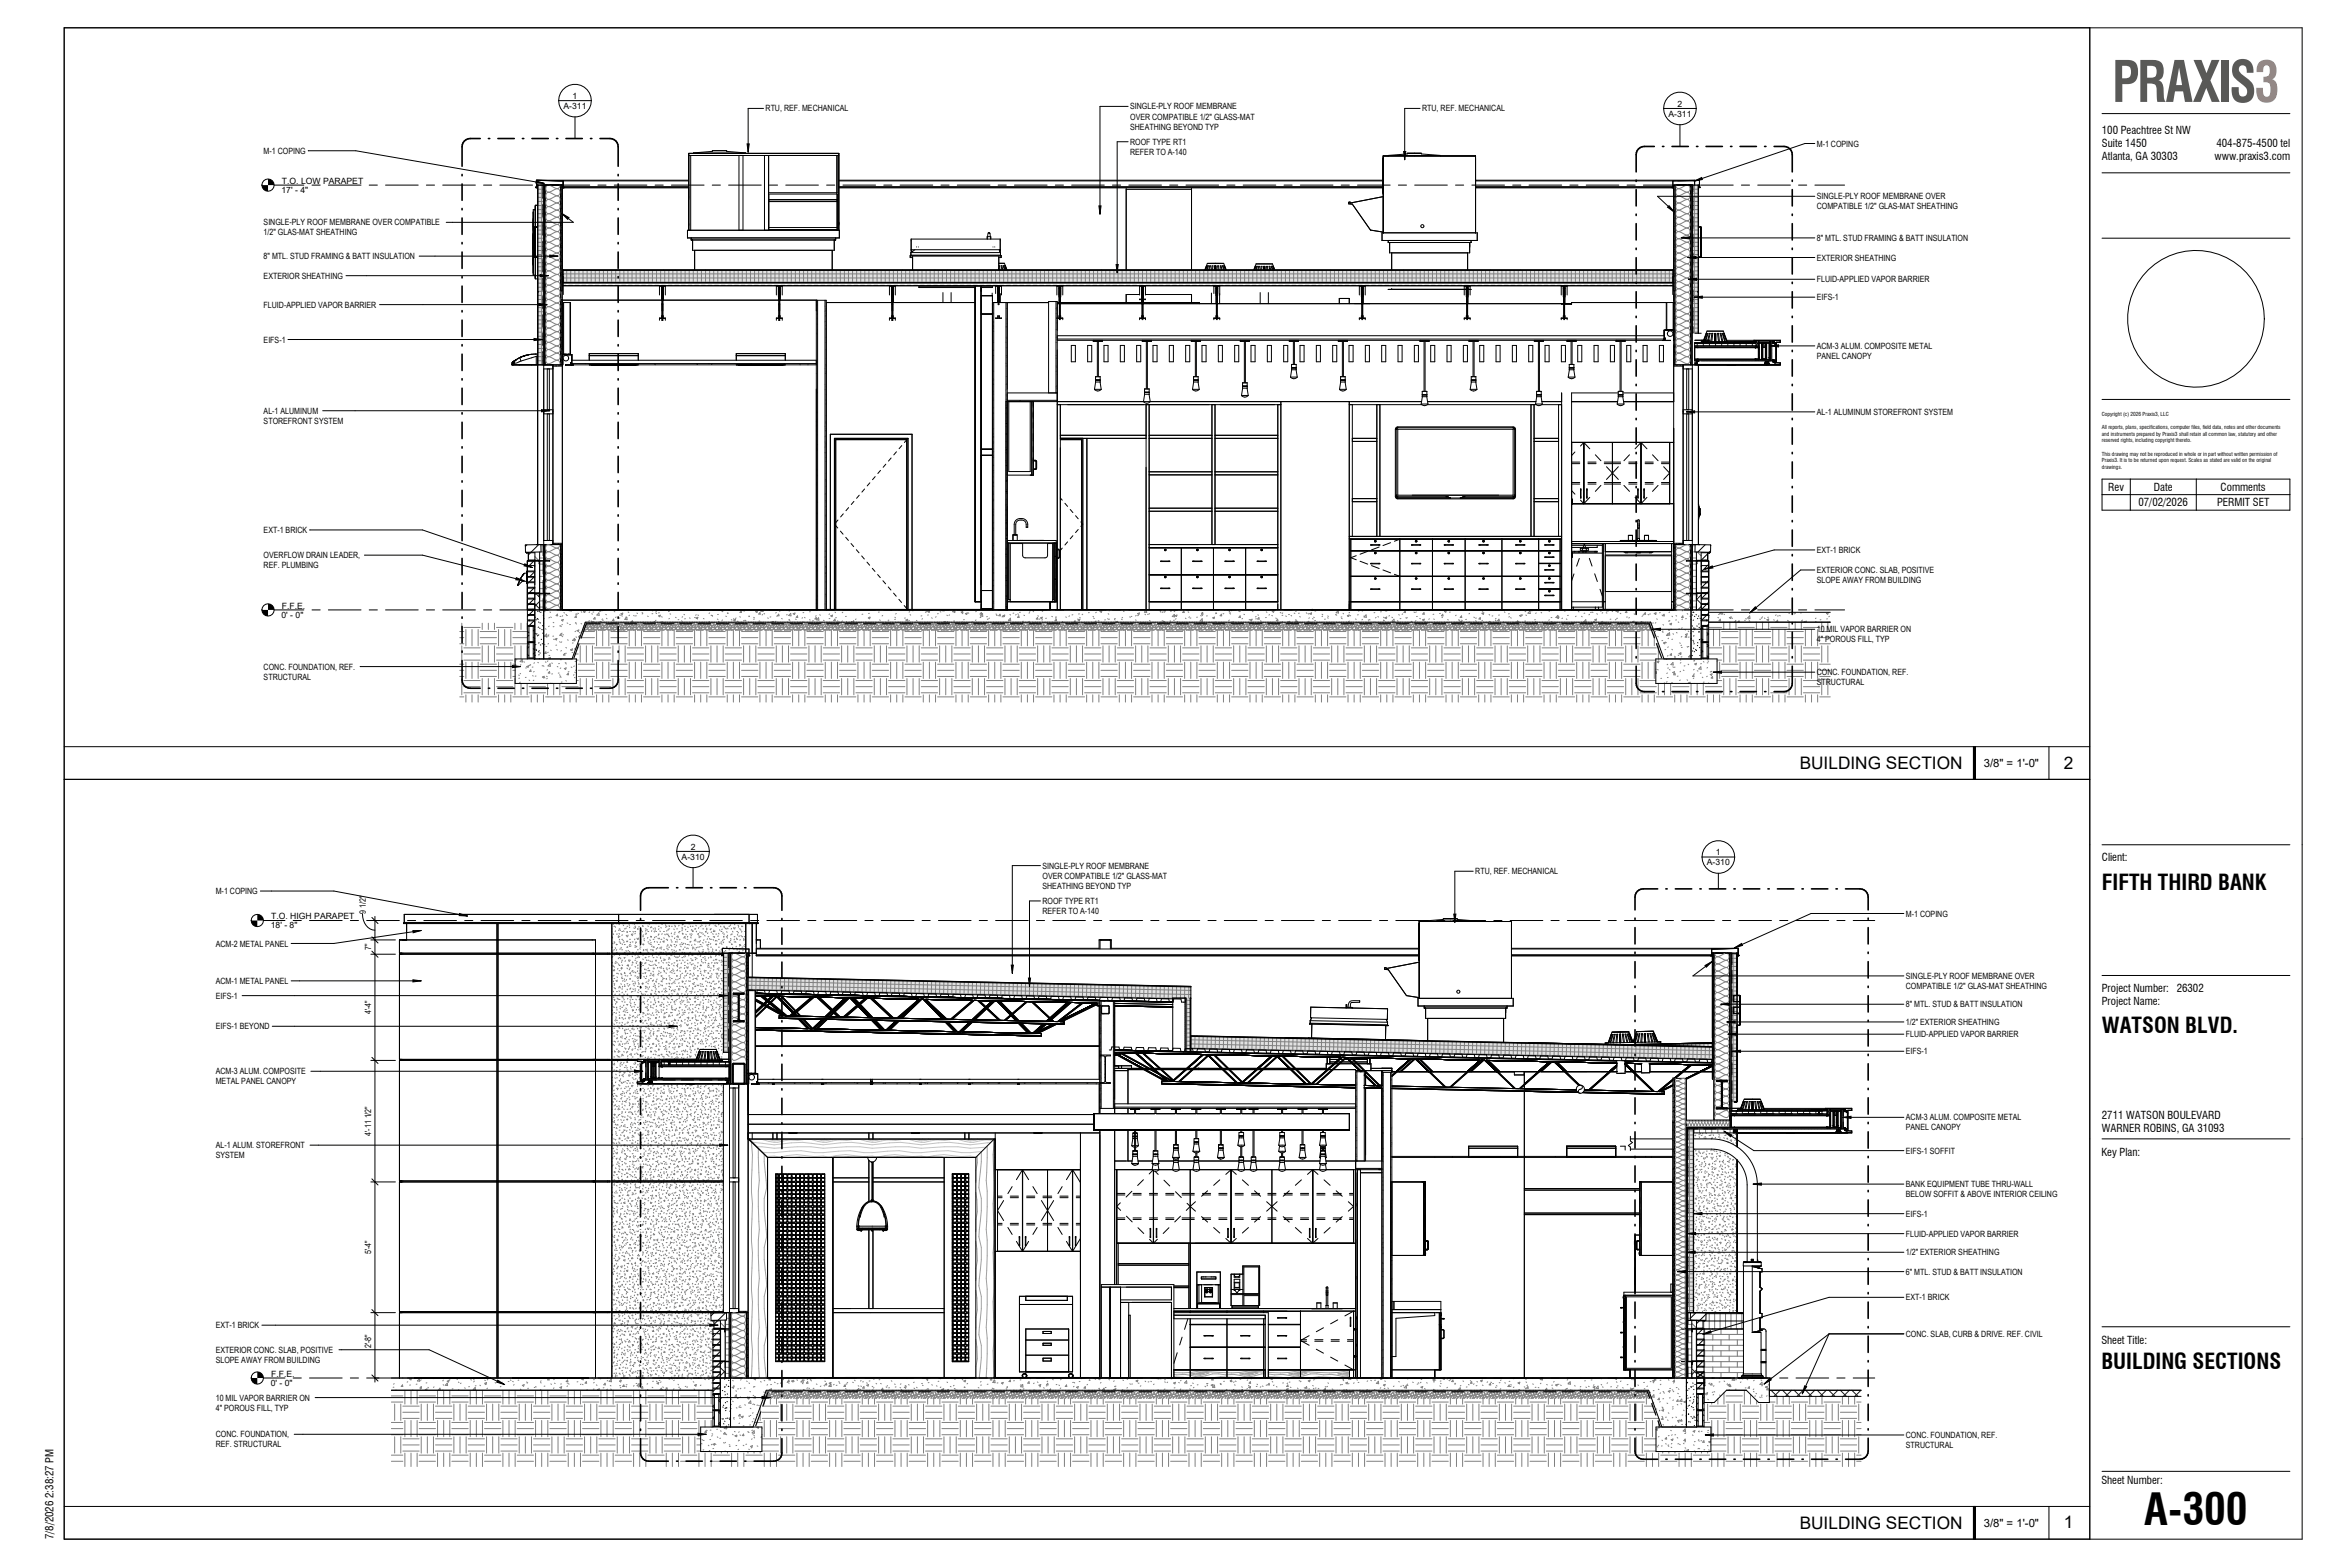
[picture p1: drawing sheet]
<svg xmlns="http://www.w3.org/2000/svg" width="914mm" height="610mm" viewBox="0 0 914 610" stroke-linecap="round" stroke-linejoin="round" font-family="sans-serif">
<defs><g id="words">
<text font-size="21.7" fill="#595955" x="821.8" y="39.6">PRAXIS3</text>
<text font-size="17" x="834.4" y="593.1">A-300</text>
<g font-size="8.5">
<text x="817.9" y="346.3">FIFTH THIRD BANK</text>
<text x="817.9" y="401.9">WATSON BLVD.</text>
<text x="817.7" y="532.6">BUILDING SECTIONS</text>
</g>
<g font-size="6.7">
<text x="700.3" y="299.2">BUILDING SECTION</text>
<text x="803.1" y="299.2">2</text>
<text x="700.3" y="594.7">BUILDING SECTION</text>
<text x="803.1" y="594.6">1</text>
</g>
<g font-size="4.4">
<text x="771.9" y="298.6">3/8&quot; = 1'-0&quot;</text>
<text x="771.9" y="594">3/8&quot; = 1'-0&quot;</text>
</g>
<g font-size="4.2">
<text x="817.9" y="52.2">100 Peachtree St NW</text>
<text x="817.9" y="57.3">Suite 1450</text>
<text x="862.4" y="57.3">404-875-4500 tel</text>
<text x="817.9" y="62.4">Atlanta, GA 30303</text>
<text x="861.7" y="62.4">www.praxis3.com</text>
<text x="820.4" y="191">Rev</text>
<text x="838.1" y="191">Date</text>
<text x="864.1" y="191">Comments</text>
<text x="832.1" y="197">07/02/2026</text>
<text x="862.7" y="197">PERMIT SET</text>
<text x="817.9" y="335.1">Client:</text>
<text x="817.9" y="385.9">Project Number:</text>
<text x="847" y="385.9">26302</text>
<text x="817.9" y="391">Project Name:</text>
<text x="817.9" y="435.2">2711 WATSON BOULEVARD</text>
<text x="817.9" y="440.3">WARNER ROBINS, GA 31093</text>
<text x="817.7" y="449.6">Key Plan:</text>
<text x="817.7" y="522.7">Sheet Title:</text>
<text x="817.7" y="577.2">Sheet Number:</text>
<text x="20.8" y="598.9" transform="rotate(-90 20.8 598.9)">7/8/2026 2:38:27 PM</text>
</g>
<g font-size="3.4">
<text x="222.8" y="38.4">1</text>
<text x="652.8" y="41.5">2</text>
<text x="219.3" y="42.4">A-311</text>
<text x="297.9" y="43.4">RTU, REF. MECHANICAL</text>
<text x="439.8" y="42.6">SINGLE-PLY ROOF MEMBRANE</text>
<text x="439.8" y="46.5">OVER COMPATIBLE 1/2&quot; GLASS-MAT</text>
<text x="553.4" y="43.4">RTU, REF. MECHANICAL</text>
<text x="649.2" y="45.5">A-311</text>
<text x="439.8" y="50.4">SHEATHING BEYOND TYP</text>
<text x="102.6" y="59.8">M-1 COPING</text>
<text x="439.8" y="56.3">ROOF TYPE RT1</text>
<text x="706.9" y="57">M-1 COPING</text>
<text x="439.8" y="60.2">REFER TO A-140</text>
<text x="109.7" y="71.5">T.O. LOW PARAPET</text>
<text x="109.5" y="75.1">17' - 4&quot;</text>
<text x="706.9" y="77.6">SINGLE-PLY ROOF MEMBRANE OVER</text>
<text x="706.9" y="81.5">COMPATIBLE 1/2&quot; GLAS-MAT SHEATHING</text>
<text x="102.6" y="87.7">SINGLE-PLY ROOF MEMBRANE OVER COMPATIBLE</text>
<text x="102.6" y="91.6">1/2&quot; GLAS-MAT SHEATHING</text>
<text x="706.9" y="93.7">8&quot; MTL. STUD FRAMING &amp; BATT INSULATION</text>
<text x="102.6" y="100.8">8&quot; MTL. STUD FRAMING &amp; BATT INSULATION</text>
<text x="706.9" y="101.4">EXTERIOR SHEATHING</text>
<text x="102.6" y="108.4">EXTERIOR SHEATHING</text>
<text x="706.9" y="109.8">FLUID-APPLIED VAPOR BARRIER</text>
<text x="102.6" y="119.7">FLUID-APPLIED VAPOR BARRIER</text>
<text x="706.9" y="116.8">EIFS-1</text>
<text x="102.6" y="133.3">EIFS-1</text>
<text x="706.9" y="135.8">ACM-3 ALUM. COMPOSITE METAL</text>
<text x="706.9" y="139.7">PANEL CANOPY</text>
<text x="102.6" y="161">AL-1 ALUMINUM</text>
<text x="706.9" y="161.4">AL-1 ALUMINUM STOREFRONT SYSTEM</text>
<text x="102.6" y="164.9">STOREFRONT SYSTEM</text>
<text x="102.6" y="207.4">EXT-1 BRICK</text>
<text x="706.9" y="215.1">EXT-1 BRICK</text>
<text x="102.6" y="217.2">OVERFLOW DRAIN LEADER,</text>
<text x="102.6" y="221.1">REF. PLUMBING</text>
<text x="706.9" y="222.9">EXTERIOR CONC. SLAB, POSITIVE</text>
<text x="706.9" y="226.8">SLOPE AWAY FROM BUILDING</text>
<text x="109.7" y="236.8">F.F.E.</text>
<text x="109.5" y="240.4">0' - 0&quot;</text>
<text x="706.9" y="246">10 MIL VAPOR BARRIER ON</text>
<text x="706.9" y="249.9">4&quot; POROUS FILL, TYP</text>
<text x="102.6" y="260.5">CONC. FOUNDATION, REF.</text>
<text x="706.9" y="262.7">CONC. FOUNDATION, REF.</text>
<text x="102.6" y="264.4">STRUCTURAL</text>
<text x="706.9" y="266.6">STRUCTURAL</text>
<text x="265.2" y="334.5">A-310</text>
<text x="268.7" y="330.5">2</text>
<text x="667.7" y="332.7">1</text>
<text x="405.6" y="337.9">SINGLE-PLY ROOF MEMBRANE</text>
<text x="405.6" y="341.8">OVER COMPATIBLE 1/2&quot; GLASS-MAT</text>
<text x="574" y="340.1">RTU, REF. MECHANICAL</text>
<text x="664.2" y="336.7">A-310</text>
<text x="84" y="347.8">M-1 COPING</text>
<text x="405.6" y="345.7">SHEATHING BEYOND TYP</text>
<text x="405.6" y="351.7">ROOF TYPE RT1</text>
<text x="105.5" y="357.6">T.O. HIGH PARAPET</text>
<text x="142.3" y="355.6" transform="rotate(-90 142.3 355.6)">9 1/2&quot;</text>
<text x="405.6" y="355.6">REFER TO A-140</text>
<text x="741.6" y="356.6">M-1 COPING</text>
<text x="105.4" y="361.2">18' - 8&quot;</text>
<text x="84" y="368.2">ACM-2 METAL PANEL</text>
<text x="144.4" y="369.7" transform="rotate(-90 144.4 369.7)">7&quot;</text>
<text x="84" y="382.8">ACM-1 METAL PANEL</text>
<text x="741.6" y="380.8">SINGLE-PLY ROOF MEMBRANE OVER</text>
<text x="84" y="388.5">EIFS-1</text>
<text x="741.6" y="384.8">COMPATIBLE 1/2&quot; GLAS-MAT SHEATHING</text>
<text x="144.4" y="394.6" transform="rotate(-90 144.4 394.6)">4'-4&quot;</text>
<text x="741.6" y="391.9">8&quot; MTL. STUD &amp; BATT INSULATION</text>
<text x="84" y="400.4">EIFS-1 BEYOND</text>
<text x="741.6" y="398.8">1/2&quot; EXTERIOR SHEATHING</text>
<text x="741.6" y="403.5">FLUID-APPLIED VAPOR BARRIER</text>
<text x="741.6" y="410.2">EIFS-1</text>
<text x="84" y="417.9">ACM-3 ALUM. COMPOSITE</text>
<text x="84" y="421.8">METAL PANEL CANOPY</text>
<text x="741.6" y="435.9">ACM-3 ALUM. COMPOSITE METAL</text>
<text x="144.4" y="441.9" transform="rotate(-90 144.4 441.9)">4'-11 1/2&quot;</text>
<text x="741.6" y="439.8">PANEL CANOPY</text>
<text x="84" y="446.7">AL-1 ALUM. STOREFRONT</text>
<text x="741.6" y="448.8">EIFS-1 SOFFIT</text>
<text x="84" y="450.6">SYSTEM</text>
<text x="741.6" y="461.8">BANK EQUIPMENT TUBE THRU-WALL</text>
<text x="741.6" y="465.7">BELOW SOFFIT &amp; ABOVE INTERIOR CEILING</text>
<text x="741.6" y="473.3">EIFS-1</text>
<text x="741.6" y="481.1">FLUID-APPLIED VAPOR BARRIER</text>
<text x="144.4" y="487.9" transform="rotate(-90 144.4 487.9)">5'-4&quot;</text>
<text x="741.6" y="488.4">1/2&quot; EXTERIOR SHEATHING</text>
<text x="741.6" y="495.9">6&quot; MTL. STUD &amp; BATT INSULATION</text>
<text x="741.6" y="505.9">EXT-1 BRICK</text>
<text x="84" y="516.7">EXT-1 BRICK</text>
<text x="741.6" y="520.1">CONC. SLAB, CURB &amp; DRIVE. REF. CIVIL</text>
<text x="84" y="526.3">EXTERIOR CONC. SLAB, POSITIVE</text>
<text x="144.4" y="524.5" transform="rotate(-90 144.4 524.5)">2'-8&quot;</text>
<text x="84" y="530.2">SLOPE AWAY FROM BUILDING</text>
<text x="105.4" y="539.2">0' - 0&quot;</text>
<text x="105.5" y="535.6">F.F.E.</text>
<text x="84" y="544.9">10 MIL VAPOR BARRIER ON</text>
<text x="84" y="548.8">4&quot; POROUS FILL, TYP</text>
<text x="84" y="559.2">CONC. FOUNDATION,</text>
<text x="84" y="563.1">REF. STRUCTURAL</text>
<text x="741.6" y="559.4">CONC. FOUNDATION, REF.</text>
<text x="741.6" y="563.3">STRUCTURAL</text>
</g>
<g font-size="2.1">
<text x="817.9" y="161.8">Copyright (c) 2026 Praxis3, LLC</text>
<text x="817.9" y="167">All reports, plans, specifications, computer files, field data, notes and other documents</text>
<text x="817.9" y="169.6">and instruments prepared by Praxis3 shall retain all common law, statutory and other</text>
<text x="817.9" y="172.1">reserved rights, including copyright thereto.</text>
<text x="817.9" y="177.3">This drawing may not be reproduced in whole or in part without written permission of</text>
<text x="817.9" y="179.9">Praxis3. It is to be returned upon request. Scales as stated are valid on the original</text>
<text x="817.9" y="182.5">drawings.</text>
</g>
</g></defs>
<path d="M673.6 432.1l2.3 .1zM673.6 370.8v57.6l2.3 .1v-57.7z" fill="#e1e1e1"/>
<g fill="#fff">
<path d="M666.3 413.4h.5v6.4h-.5z"/>
<path d="M253.2 420.1h28v1.4l-27.4 .2v-1.2h-.6z"/>
<path d="M238.1 510.3h43.4v.4h-43.4z"/>
<path d="M238.1 459.4h43.4v.4h-43.4z"/>
<path d="M280.4 517h1.8v12.7h-1.8z"/>
<path d="M281.5 370.8v38.6z"/>
<path d="M238.1 510.7v25.4h39.4l-.1-19.1h.5l-.1-3.2-1.1-.1-.1-2.9 4.9-.1zM238.1 459.8v50.5h43.4v-50.5zM238.1 412.5v46.9h43.4v-37.7h-33.5v-.8l1.6-.1v-7.9h-1.6v-.4zM258.2 412.5l11.8 .1zM257.5 412.5l.6 .1zM238.1 371.2v40.9h32.8l1.5-3.8h6.3l1.5 3.8h1v-2.7h.3v-38.2h-.4l-.3 .6 .5-.3-.4 .3 .2-.6zM275.4 409.1v3h.4v-3zM281.1 369v1.8h9.1v-1.6zM238.1 359.3v11.5h43v-1.9l9.1 .2v-9.8z"/>
<path d="M258.2 412.1v.4h11.8l.7-.1 .2-.3zM238.1 412.1v.4h9.9v-.4zM280.2 412.1l.1 .3 .9 .1v-.4zM257.5 412.2v.3h.6v-.3zM275.4 412.1v.3h.4v-.3z"/>
<path d="M238.1 370.8v.4h43v-.4zM281.1 370.8v.4h.4v-.4z"/>
<path d="M661.2 540v.3h1.7v-.3zM661.2 537.9v.3h1.7v-.3z"/>
<path d="M279 540v.3h1.3v-.3zM279 537.9v.3h1.3v-.3zM279.6 536.1h.7z"/>
<path d="M277.1 513.7v.2l3.2-.1v2.9h-2.4v.3h4.3v-3.5zM281.1 510.7h.6z"/>
<path d="M277.5 535.8v.3h2.8v-.3zM277.5 533.6v.4h2.8v-.4zM277.5 531.5v.3h2.8v-.3zM280.3 517v8.2h-2.8v.3h2.8v1.8h-2.8v.3h2.8v1.8h-2.8v.3h2.9zM277.5 523.1v.2zM277.5 521v.2zM277.5 518.9v.2z"/>
</g>
<path d="M281.6 370.8h2.2v38.5l-2.2 .1z" fill="#e1e1e1"/>
<g fill="#fff">
<path d="M290.6 417.6h.5v4.1h-.5z"/>
<path d="M270 412.4h5.5v.2h-5.5z"/>
<path d="M275.5 412.4h5.6v.2h-5.6z"/>
<path d="M275.5 408.3h3.2l1.6 4.1-1.4-3.3 1.1 3.3h-.5l-1-3.3h-.2l1 3.3h-.8l-.7-3.3h-.3l.7 3.3h-.9l-.4-3.2-.4-.1 .4 3.3h-1.1v-3.3h-.3z"/>
<path d="M278.3 409.1h.2l1 3.3h-.2z"/>
<path d="M277.5 409.1h.3l.7 3.3h-.3z"/>
<path d="M276.5 409.1h.4l.4 3.3h-.4z"/>
<path d="M274.3 409.2l.4-.1-.4 3.3h-.4z"/>
<path d="M273.3 409.1h.4l-.8 3.3h-.3z"/>
<path d="M272.6 409.1h.2l-1 3.3h-.2z"/>
<path d="M272.1 409.1l-1.2 3.3z"/>
<path d="M278.8 409.1l1.3 3.3z"/>
<path d="M676.1 439.1h39.3v.4h-.8v1.2l-38.5-.1z"/>
<path d="M684.6 428.5h.2l1 3.2h-.2z"/>
<path d="M683.8 428.5h.3l.7 3.2h-.3z"/>
<path d="M682.8 428.5h.4l.3 3.2h-.3z"/>
<path d="M680.6 428.5h.4l-.4 3.2h-.4z"/>
<path d="M679.6 428.5h.4l-.7 3.2h-.4z"/>
<path d="M678.9 428.5h.2l-1 3.2h-.2z"/>
<path d="M678.4 428.5l-1.1 3.2z"/>
<path d="M685.1 428.5l1.3 3.2z"/>
<path d="M666.3 517h12.1v17.5l-.2 .6-.5 .1-.2 .9h-11.2z"/>
<path d="M658.3 517h1.8v12.6h-1.8z"/>
<path d="M281.5 421.7v89h2.4v-89zM287.4 421.7v88.5h3.7v-88.5z"/>
<path d="M274.5 410.8v.7zM272.3 408.3l-1.6 4.1 1.4-3.3-1 3.3h.5l1-3.3h.2l-1 3.3h.8l.7-3.3h.4l-.8 3.3h1l.4-3.3h.4l-.4 3.3h1.1l.1-4.1z"/>
<path d="M713.4 438.3v.3h.4zM715 438.3l-.4 .3h.4zM713.6 433.9v4.4l1 .2 .2-4.6z"/>
<path d="M680.8 430.2v.6zM678.6 427.6l-1.5 4.1 1.3-3.2-1 3.2h.5l1-3.2h.2l-1 3.2h.8l.7-3.2h.4l-.7 3.2h.9l.4-3.2h.4l-.4 3.2h1.1l.1-4.1z"/>
<path d="M685.8 430.2l.7 1.5zM681.8 427.6v.9h.3v3.2h1.1l-.4-3.2h.4l.4 3.2h.9l-.7-3.2h.3l.7 3.2h.8l-1-3.2h.2l1 3.2h.5l-1.3-4.1z"/>
<path d="M324.1 510.7v25.2h43.3v-25.2zM387.2 521.5v14.4l10.8-.1a.79 .79 0 0 1-.2-.8 .79 .79 0 0 1 .6-.6l.8 .2a.79 .79 0 0 1-.1 1.3l16.9-.1a.79 .79 0 0 1-.2-.8 .79 .79 0 0 1 .6-.6h.5a.78 .78 0 0 1 .6 .7 .78 .78 0 0 1-.4 .8h3.3v-19.3l-3.1 .4v16.7h-20.6v-13.6zM370.6 528.4v1.1zM374.2 528.3l-.1 1.2 1.3-.1 .1-1.2zM370.9 528.3l-.1 1.2 1.3-.1 .1-1.2zM372.5 528.2l.1 1.2 1.3 .1-.1-1.2zM375.7 528.2l.2 1.2 1 .1v-1.2zM303.2 528.2l.1 1.2 1.3 .1-.1-1.2zM301.8 528.3v1.2l1.1-.1 .1-1.2zM305 528.4l-.2 1.1 1.4-.1 .1-1.2zM311.5 528.3l-.1 1.2 1.3-.1 .1-1.2zM309.8 528.2l.1 1.2 1.3 .1-.1-1.2zM308.2 528.3l-.1 1.2 1.3-.1 .2-1.2zM306.5 528.2l.1 1.2 1.3 .1-.1-1.2zM319.6 528.2l.1 1.2 1.2 .1v-1.2zM316.3 528.2l.1 1.2 1.4 .1-.2-1.2zM318.1 528.3l-.1 1.2 1.3-.1 .1-1.2zM313 528.2l.2 1.2 1.3 .1-.1-1.2zM314.8 528.3l-.1 1.2 1.3-.1 .1-1.2zM372.6 526.9l-.1 1.1 1.3-.1 .1-1.2zM370.8 526.7l.1 1.2 1.4 .1-.2-1.1zM375.9 526.9l-.2 1.1h1.2v-1.3zM374.1 526.7l.1 1.2 1.3 .1-.1-1.1zM308.1 526.7l.1 1.2 1.4 .1-.2-1.2zM301.8 526.7v1.3h1.2l-.1-1.1zM303.3 526.9l-.1 1.1 1.3-.1 .1-1.2zM304.8 526.7l.2 1.2 1.3 .1-.1-1.1zM311.4 526.7l.1 1.2 1.3 .1-.1-1.1zM309.9 526.9l-.1 1.1 1.3-.1 .1-1.2zM306.6 526.9l-.1 1.1 1.3-.1 .1-1.2zM313.1 526.9l-.1 1.1 1.4-.2 .1-1.1zM318 526.7l.1 1.2 1.3 .1-.1-1.1zM319.7 526.9l-.1 1.1 1.3-.1v-1.2zM314.7 526.7l.1 1.2 1.3 .1-.1-1.1zM316.4 526.9l-.1 1.1 1.3-.1 .2-1.2zM370.6 526.7v1.1zM374.2 525.2l-.1 1.1 1.3-.1 .1-1.2zM375.7 525l.2 1.2 1 .1v-1.2zM372.5 525l.1 1.2 1.3 .1-.1-1.1zM370.9 525.2l-.1 1.1 1.3-.1 .2-1.2zM305 525.2l-.2 1.1 1.4-.1 .1-1.2zM301.8 525.1v1.2l1.1-.1 .1-1.2zM303.2 525l.1 1.2 1.3 .1-.1-1.1zM370.6 525.2v1.1zM318.1 525.2l-.1 1.1 1.3-.1 .1-1.2zM308.2 525.2l-.1 1.1 1.3-.1 .2-1.2zM314.8 525.2l-.1 1.1 1.3-.1 .1-1.2zM309.8 525l.1 1.2 1.3 .1-.1-1.1zM306.5 525l.1 1.2 1.3 .1-.1-1.1zM311.5 525.2l-.1 1.1 1.3-.1 .1-1.2zM316.3 525l.1 1.2 1.4 .1-.2-1.2zM313 525l.2 1.2 1.3 .1-.1-1.1zM319.6 525l.1 1.2 1.2 .1v-1.1zM374.1 523.6l.1 1.1 1.3 .2-.1-1.2zM375.9 523.7l-.2 1.2 1.2-.1v-1.2zM301.8 523.6v1.2l1.2 .1-.1-1.2zM372.6 523.7l-.1 1.2 1.3-.2 .1-1.1zM370.8 523.6l.1 1.1 1.4 .2-.2-1.2zM314.7 523.6l.1 1.1 1.3 .2-.1-1.2zM319.7 523.7l-.1 1.2 1.3-.2v-1.1zM309.9 523.7l-.1 1.2 1.3-.2 .1-1.1zM308.1 523.6l.1 1.1 1.4 .2-.2-1.2zM306.6 523.7l-.1 1.2 1.3-.2 .1-1.1zM303.3 523.7l-.1 1.2 1.3-.2 .1-1.1zM316.4 523.7l-.1 1.2 1.3-.2 .2-1.1zM311.4 523.6l.1 1.1 1.3 .2-.1-1.2zM304.8 523.6l.2 1.1 1.3 .2-.1-1.2zM313.1 523.7l-.1 1.2 1.4-.2 .1-1.1zM318 523.6l.1 1.1 1.3 .2-.1-1.2zM370.6 523.6v1.1zM374.2 522l-.1 1.2 1.3-.2 .1-1.1zM372.5 521.9l.1 1.2 1.3 .1-.1-1.2zM370.6 522.1v1.1zM370.9 522l-.1 1.2 1.3-.2 .2-1.1zM375.7 521.9l.2 1.1 1 .2v-1.3zM314.8 522l-.1 1.2 1.3-.2 .1-1.1zM306.5 521.9l.1 1.1 1.3 .2-.1-1.2zM309.8 521.9l.1 1.2 1.3 .1-.1-1.2zM301.8 521.9v1.3l1.1-.2 .1-1.1zM308.2 522l-.1 1.2 1.3-.2 .2-1.1zM303.2 521.9l.1 1.1 1.3 .2-.1-1.2zM305 522l-.2 1.2 1.4-.2 .1-1.1zM316.3 521.9l.1 1.1 1.4 .2-.2-1.3zM318.1 522l-.1 1.2 1.3-.2 .1-1.1zM319.6 521.9l.1 1.1 1.2 .2v-1.2zM313 521.9l.2 1.1 1.3 .2-.1-1.2zM311.5 522l-.1 1.2 1.3-.2 .1-1.1zM372.6 520.5l-.1 1.2 1.3-.1 .1-1.2zM370.8 520.4l.1 1.2 1.4 .1-.2-1.2zM374.1 520.4l.1 1.2 1.3 .1-.1-1.2zM375.9 520.5l-.2 1.2 1.2-.1v-1.2zM316.4 520.5l-.1 1.2 1.3-.1 .2-1.2zM314.7 520.4l.1 1.2 1.3 .1-.1-1.2zM309.9 520.5l-.1 1.2 1.3-.1 .1-1.2zM303.3 520.5l-.1 1.2 1.3-.2 .1-1.1zM301.8 520.4v1.2l1.2 .1-.1-1.2zM304.8 520.4l.2 1.2 1.3 .1-.1-1.2zM306.6 520.5l-.1 1.2 1.3-.1 .1-1.2zM308.1 520.4l.1 1.2 1.4 .1-.2-1.2zM313.1 520.6l-.1 1.1 1.4-.2 .1-1.1zM311.4 520.4l.1 1.2 1.3 .1-.1-1.2zM319.7 520.5l-.1 1.2 1.3-.1v-1.2zM318 520.4l.1 1.2 1.3 .1-.1-1.2zM370.6 520.4v1.1zM374.2 518.8l-.1 1.2 1.3-.1 .1-1.2zM372.5 518.7l.1 1.2 1.3 .1-.1-1.2zM370.9 518.8l-.1 1.2 1.3-.1 .1-1.2zM370.6 518.9v1.1zM375.7 518.7l.2 1.2 1 .1v-1.3zM303.2 518.7l.1 1.2 1.3 .1-.1-1.2zM306.5 518.7l.1 1.2 1.3 .1-.1-1.2zM311.5 518.8l-.1 1.2 1.3-.1 .1-1.2zM308.2 518.8l-.1 1.2 1.3-.1 .2-1.2zM305 518.8l-.1 1.2 1.3-.1 .1-1.2zM313 518.7l.2 1.2 1.3 .1-.1-1.2zM309.8 518.7l.1 1.2 1.3 .1-.1-1.2zM301.8 518.7v1.3l1.1-.1 .1-1.2zM314.8 518.8l-.1 1.2 1.3-.1 .1-1.2zM316.3 518.7l.1 1.2 1.4 .1-.2-1.2zM319.6 518.7l.1 1.2 1.2 .1v-1.2zM318.1 518.8l-.1 1.2 1.3-.1 .1-1.2zM370.8 517.2l.1 1.2 1.4 .1-.2-1.2zM372.6 517.3l-.1 1.2 1.3-.1 .1-1.2zM374.1 517.2l.1 1.2 1.3 .1-.1-1.2zM375.9 517.3l-.2 1.2h1.2v-1.3zM309.9 517.3l-.1 1.2 1.3-.1 .1-1.2zM301.8 517.2v1.3h1.2l-.1-1.2zM308.1 517.2l.1 1.2 1.4 .1-.2-1.2zM303.3 517.3l-.1 1.2 1.3-.1 .1-1.2zM311.4 517.2l.1 1.2 1.3 .1-.1-1.2zM306.6 517.3l-.1 1.2 1.3-.1 .1-1.2zM304.8 517.2l.2 1.2 1.3 .1-.1-1.2zM316.4 517.3l-.1 1.2 1.3-.1 .1-1.2zM314.7 517.2v1a1.04 1.04 0 0 0 1.4 .3l-.1-1.2zM313.2 517.3l-.2 1.2 1.4-.1 .1-1.2zM318 517.2l.1 1.2 1.3 .1-.1-1.2zM319.7 517.3l-.1 1.2 1.3-.1v-1.2zM370.6 517.2v1.1zM370.6 515.7v1.1zM372.5 515.5l.1 1.2 1.3 .1-.1-1.2zM370.9 515.6l-.1 1.2 1.3-.1 .2-1.2zM374.2 515.6l-.1 1.2 1.3-.1 .1-1.2zM375.7 515.5l.2 1.2 1 .1v-1.3zM305 515.6l-.2 1.2 1.4-.1 .1-1.2zM303.2 515.5l.1 1.2 1.3 .1-.1-1.2zM306.5 515.5l.1 1.2 1.3 .1-.1-1.2zM301.8 515.5v1.3l1.1-.1 .1-1.2zM308.2 515.6l-.1 1.2 1.3-.1 .2-1.2zM314.8 515.6l-.1 1.2 1.3-.1 .1-1.2zM316.3 515.5l.1 1.2 1.4 .1-.2-1.2zM311.5 515.6l-.1 1.2 1.3-.1 .1-1.2zM318.1 515.6l-.1 1.2 1.3-.1 .1-1.2zM309.8 515.5l.1 1.2 1.3 .1-.1-1.2zM319.6 515.5l.1 1.2 1.2 .1v-1.2zM313 515.5l.2 1.2 1.3 .1-.1-1.2zM372.6 514.1l-.1 1.2 1.3-.1 .1-1.2zM375.9 514.1l-.2 1.2h1.2v-1.3zM370.8 514l.1 1.2 1.4 .1-.2-1.2zM374.1 514l.1 1.2 1.3 .1-.1-1.2zM301.8 514v1.3h1.2l-.1-1.2zM304.8 514l.2 1.2 1.3 .1-.1-1.2zM303.3 514.1l-.1 1.2 1.3-.1 .1-1.2zM314.7 514l.1 1.2 1.3 .1-.1-1.2zM313.1 514.2l-.1 1.1 1.4-.2 .1-1.1zM311.4 514l.1 1.2 1.3 .1-.1-1.2zM319.7 514.1l-.1 1.2 1.3-.1v-1.2zM306.6 514.1l-.1 1.2 1.3-.1 .1-1.2zM318 514l.1 1.2 1.3 .1-.1-1.2zM308.1 514l.1 1.2 1.4 .1-.2-1.2zM309.9 514.1l-.1 1.2 1.3-.1 .1-1.2zM316.4 514.1l-.1 1.2 1.3-.1 .2-1.2zM370.6 514v1.1zM372.5 512.3l.1 1.2 1.3 .1-.1-1.1zM374.2 512.5l-.1 1.1 1.3-.1 .1-1.2zM375.7 512.3l.2 1.2 1 .1v-1.2zM370.6 512.5v1.1zM370.9 512.5l-.1 1.1 1.3-.1 .1-1.2zM309.8 512.3l.1 1.2 1.3 .1-.1-1.1zM303.2 512.3l.1 1.2 1.3 .1-.1-1.1zM319.6 512.3l.1 1.2 1.2 .1v-1.2zM318.1 512.5l-.1 1.1 1.3-.1 .1-1.2zM308.2 512.5l-.1 1.1 1.3-.1 .2-1.2zM311.5 512.5l-.1 1.1 1.3-.1 .1-1.2zM306.5 512.3l.1 1.2 1.3 .1-.1-1.1zM305 512.5l-.1 1.1 1.3-.1 .1-1.2zM314.8 512.5l-.1 1.1 1.3-.1 .1-1.2zM301.8 512.4v1.2l1.1-.1 .1-1.2zM313 512.3l.2 1.2 1.3 .1-.1-1.1zM316.3 512.3l.1 1.2 1.4 .1-.2-1.2zM375.8 511l-.1 1.1h1.2v-1.3zM370.8 510.8l.1 1.2 1.4 .1-.2-1.2zM374.1 510.8l.1 1.2 1.3 .1-.1-1.1zM372.6 511l-.1 1.1 1.3-.1 .1-1.2zM309.9 511l-.1 1.1 1.3-.1 .1-1.2zM308.1 510.8l.1 1.2 1.4 .1-.2-1.1zM304.8 510.8l.2 1.2 1.3 .1-.1-1.1zM311.4 510.8l.1 1.2 1.3 .1-.1-1.1zM316.4 511l-.1 1.1 1.3-.1 .2-1.2zM313.1 511l-.1 1.1 1.4-.2 .1-1.1zM314.7 510.8l.1 1.2 1.3 .1-.1-1.1zM303.3 511l-.1 1.1 1.3-.1 .1-1.2zM306.6 511l-.1 1.1 1.3-.1 .1-1.2zM318 510.8l.1 1.2 1.3 .1-.1-1.1zM301.8 510.8v1.3h1.2l-.1-1.1zM319.7 511l-.1 1.1 1.3-.1v-1.2zM370.6 510.8v1.2z"/>
<path d="M387.2 486.8v23.9h9.5v-6.4h20.6v6.4h3.1v-23.9zM377 440.7v2.4h10.2v11.9h33.2v-14.3zM292.7 440.7v2.4h8v-2.4zM579.2 412.5l4.5 4.4h14.8l4.4-3.9zM632.5 413.7l3.3 3.2h2.9v-3.1zM552.6 412l5 4.9h13.3l4.9-4.4zM551.2 412l5.2 4.9h.8l-5.1-4.9zM632.5 414.3l.1 2.6h2.6zM605.9 413.1l3.9 3.8h16.4l2.9-2.6v-.7zM545.2 416.9h10.7l-5.2-5zM571.4 416.9h.6l4.9-4.4h-.5zM662.1 416.9h4.2v-2.1zM655.1 416.9h6.2l5-2.5-8.1-.2zM642 413.9l.1 3h12.4l3.3-2.7zM533 411.6v2.2h.4v1.8h8.2v1.3h1.6l5.6-5zM543.7 416.9h1l5.5-5h-.9zM599.7 416.9h9l-3.9-3.8h-.8zM605.3 413.1l4 3.8zM599.1 416.9l4.4-3.8zM572.4 416.9h9.9l-4.5-4.4h-.5zM627 416.9h2.2l-.1-1.9zM578.3 412.5l4.5 4.4h.4l-4.4-4.4zM464.8 415.6h10.5l-5.1-4.9zM445 409.7l6.5 5.9h10.2l6.1-5.4zM433.7 410.5v4.1h6.6v1h3.8l-9.3-5.1zM435.9 409.7l-.1 .9h-.4l9.4 5h1.9zM492 415.6h9.7l-4.7-4.5zM497.3 410.9l4.8 4.7h1.6l-4.9-4.7zM499.3 410.9l4.8 4.7h12v-1.8h.4v-2.6zM436.2 409.6l11.1 6h1.1l-6.5-5.9zM472.6 410.3l5.4 5.3h11.3l5.5-4.8zM462.1 415.6h2.2l5.7-5.1-.3-.2-1.5-.1zM489.8 415.6h1.8l5.2-4.7-1.5-.1zM442.2 409.7l6.6 5.9h2.3l-6.3-5.9zM470.4 410.5l5.3 5.1h1.9l-5.4-5.3h-1.5zM527.6 413.1l.7 .7h3.7v-.7zM521.3 413.8h4.9l-.7-.7h-3.4zM526 413.1l.7 .7h1.2l-.7-.7zM517.4 413.1v.7h1.6l.8-.7zM519.5 413.8h1.4l.7-.7h-1.3zM524.2 411.4l.8 .7h1.2l-.7-.7zM523.2 412.1h1.3l-.6-.6zM517.4 411.3v.8h3.5l.9-.8zM525.9 411.4l.7 .7h5.4v-.5zM521.4 412.1h1.4l.8-.7h-1.3zM461.1 409.1h2.2zM433.7 391.3v17.2l22.6 .5v-17.2zM294 400.7v6.3h133.7v-15.7h.3l-1.2-.1v-.4l-13.6 6.7h.8l-.1 1-2.6-.1-7.4 3.6 1.3 .1v.9zM588.1 371.9v16.5h.7v3h-2.4v.8h-.6v4h-.7v9.3l39.5 .8-.1-.5 1.2-.1 1.6-4.2 6.5-.1 1.6 3.9 1.5-4 6.5-.1 1.6 4.1h1.2l-.1 .8 20.2-.4v-34.9h-.3l-.1 .8h.3l-.4 .3zM630.4 402.4v3.2zM639.9 402.2l.1 3.2h.3l-.1-3.2zM291.1 370.8v9.3l172.3 3.6v19.2l46.9 .9 .1-5.4-.9-.1 .8-2.3-.4-.1 .1-4.1 13.8 .3v-1.2l.2 1h.5a2.05 2.05 0 0 1 2.5-2.6h2.1l-.1 .6-2.5-.1a1.13 1.13 0 0 0-1.1 1.6v.5h.8v.2l13.7 .3-.1 4.1-.4 .1 .8 2.4h-1l-.1 5.4 16.4 .4v-8.6h-.8v-4h-.5v-.8h-2.4v-3h.4v-.3l-4.9-.8-7.1-10.1-1.4-.1-.1-.6 .6-.1 .1 .4 12.8-2.5v-2.4h-257.9v-1.1h-2.8l.1 1.1-.4-.3 .5 .2-.3-1zM403.1 402l7.5-3.6zM402.3 402l.8-.3 3.8-3.4h-.4zM397.6 398.1l3.8 3.9h.4l4.1-3.7zM396.8 398.1l3.7 3.9h.4l-3.8-3.9zM374.4 401.4l25.7 .5-3.8-3.8-18-.4zM373.7 401.4l3.1-2.9zM368.8 397.5l3.8 3.9h.7l3.9-3.7zM368.1 397.5l3.9 3.9zM346.1 400.8l25.4 .6-3.8-3.9-17.7-.4zM404.1 401.2l5.7-2.8-2.5-.1zM345.7 400.8l1.7-1.6zM345.1 400.8l4.1-3.7zM340.7 396.9l3.7 3.9h.3l3.9-3.7zM340.1 396.9l3.8 3.9zM339.6 396.9l3.8 3.9zM318.1 400.2l24.8 .6-3.8-3.9-17.2-.4zM317 400.2h.7l3.8-3.7h-.6zM311.4 396.3l3.7 3.9h.8l-3.7-3.9zM294 395.8v3.9l20.3 .5-3.8-3.9-7.3-.2v-.9h1.3l-6.2-3.5zM312.6 396.4l3.6 3.7 3.8-3.6zM409.2 396.6l.8 .8h1.5l9.6-7.3-4.5-.1zM408.4 397.4h1.2l-.6-.5zM407.6 397.3h.4l.8-.7-.2-.2zM394.1 394.6l2.5 2.5 10.4 .2 1.3-1.1-7-6.5-1.5-.1zM393.7 394.9l2.1 2.2h.3zM391.3 397l4 .1-1.9-2zM412.6 397l13.9-6.8-5.1-.1zM384.2 392.2l5.1 4.8h1.4l2.5-2.1-5.4-5.5h-.6zM379.4 396.7l9.3 .2-4.8-4.4zM370.5 396.6l7.7 .1 5.1-4.8-2.9-2.7h-1.3zM360.4 388.8l8.1 7.7h1.3l8.6-7.3zM361.2 390.3l6.2 6.2zM351 396.2l15.7 .3-7.5-7.7h-.5zM408.8 396.2l.2 .2 7.4-6.4h-.7zM415 396.3l11.8-5.9zM350 396.1l5.1-4.6zM339.6 388.4l8.2 7.7h1.1l8.5-7.4zM334.8 390.7l4.9 5.2 7.2 .2-8.3-7.8h-1zM401.8 389.7l6.7 6.3 6.7-6.1zM334.4 391.1l4.9 4.8-4.7-5zM334.1 391.3l4.6 4.6zM329 395.7l9.1 .2-4.2-4.4zM328.5 395.7l5.2-4.4zM324.9 393.7l2.2 2h.9l5.4-4.7-2.8-2.8zM324.6 393.9l2 1.7zM322.9 395.6h3.1l-1.6-1.5zM321.9 395.6h.6l1.7-1.7-.3-.2zM321.5 395.5l2.2-2zM310.1 393.7l1.6 1.6 9.3 .2 2.5-2.3-5.8-5.3h-.9zM294 394.2v1.2l4-3.8-.8-.5zM309.4 394.3l1 1h.8l-1.3-1.4zM308.3 395.3h1.3l-.6-.6zM307.6 395.3l1.2-.8zM300.1 390l6.2 5.2h.8l1.3-1.1-6.1-6.3zM299.7 390.3l6.1 4.9zM298.5 391.5l6.6 3.6zM388.5 389.4l5.1 5.1zM389 389.4l4.8 4.9 5.5-4.7zM309.1 394l.6-.3zM298.7 391.3l5.1 2.7-4.3-3.5zM302.8 387.6l6.1 6.2 .5-.4-5.5-5.8zM324.1 393.5l.4 .2zM309.8 393.4l6.6-5.5zM294 389.4v4.1l2.7-2.6zM324.4 393.2l.3 .3 5.5-5.3h-.4zM339.1 388.4l5.1 4.8zM304.3 387.6l5.3 5.6 6.2-5.3zM318.2 387.9l5.5 5.1zM324.2 393l5.1-4.8zM318.8 387.9l5.2 4.9 4.8-4.7zM384 392l2.8-2.6zM381 389.2l2.6 2.4 2.4-2.3zM297.4 390.9l.8 .4zM297.7 390.7l.8 .4 .8-.8-.6-.5zM334.1 390.8l.2-.1zM331.1 388.2l2.6 2.6zM294 389l3 1.6zM331.6 388.2l2.3 2.4 .2-.1-2.1-2.3zM334.5 390.5l2.6-2.2zM294 387.4v1.3l3.2 1.7 1-.9-2.1-2zM332.4 388.2l1.9 2.1 2.3-2zM298.9 389.6l.7 .4zM294 386.4l162.3 3.4zM299.2 389.3l.6 .5 2.3-2.2h-1.1zM296.3 387.5l2.3 1.6-1.7-1.6zM297.1 387.5l1.7 1.4 1.5-1.3z"/>
<path d="M666.3 447v63.7h9.7v-59.4a13.9 13.9 0 0 0-9.7-4.3zM666.3 440.7v2.4a17.8 17.8 0 0 1 9.7 3.1v-5.5h-1.2v-.6h.6l-.4-.1v-.8h-.5v.8l.9 .1h-.9v.6zM675 439.2v.7h.5l-.1 .3h-.4l.4 .2-.4 .1 1 .1-.1-1.4z"/>
<path d="M656.6 510.7l.1 6.3zM658.3 513.5v3.5h4.2v-.3h-2.4v-2.9l3.2 .1 .1-.3zM658.3 510.7h1.1z"/>
<path d="M660.2 535.8v.3h2.7v-.3zM660.2 533.6v.4h2.7v-.4zM660.2 531.5v.3h2.7v-.3zM660.1 517v12.6l2.8 .1v-.3h-2.7v-1.8h2.7v-.3h-2.7v-1.8h2.7v-.3h-2.7l.1-6.2zM662.9 523.1v.2zM662.9 521v.2zM662.9 518.9v.2z"/>
</g>
<path d="M656.6 517v19.1" fill="none" stroke="#e1e1e1" stroke-width=".39"/>
<path d="M658.9 439.1l.1 71.6z" fill="#fff"/>
<path d="M656.6 439.1h2.3v71.6h-2.3z" fill="#e1e1e1"/>
<g fill="#fff">
<path d="M659 510.7h17l2.4 .3h-14.6v-.2z"/>
<path d="M663.8 511h14.6v2.9h-15.1l.1-.2h.4z"/>
<path d="M662.6 513.8l15.8 .1v3.1h-15.9z"/>
<path d="M663 517h3.3v19.1h-3.4z"/>
<path d="M456.3 388.3h4.8v20.8h-4.8z"/>
<path d="M461.1 388.3h.4v20.8h-.4z"/>
<path d="M659 447v63.7h7.3v-63.7zM659 439.1v4h7.3v-2.4h-7.2z"/>
</g>
<path d="M461.5 388.3h1.6v20.8h-1.6z" fill="#e1e1e1"/>
<g fill="#fff">
<path d="M463.1 388.3h.2v20.8h-.2z"/>
<path d="M463.3 388.3v20.8z"/>
<path d="M291.1 380.1l172.3 3.7z"/>
<path d="M290.8 380.4l.3-.2 172.3 3.6v.2z"/>
</g>
<path d="M290.6 380.4l172.8 3.6v4.3h-7.1v.3l-165.7-3.5z" fill="#e1e1e1"/>
<g fill="#fff">
<path d="M290.6 385.1l165.7 3.5v1.2l-162.3-3.4v-1h-3.4z"/>
<path d="M676.3 371.7h.3z"/>
<path d="M676 371.4l.6 .2z"/>
<path d="M666 369.2l10.3-.2v2.4h-.3v-.6h-10z"/>
<path d="M665.7 371.7l.5-.1z"/>
<path d="M676 371.5l.5 .3h-.5z"/>
<path d="M516.5 411.2l.9 .1v2.5h-.9z"/>
<path d="M532 411.6h1v2.2h-1z"/>
<path d="M294.3 365.6h1.6v3.3h-1.6z"/>
<path d="M292.7 359.3h1.6v11.5h-1.6z"/>
<path d="M236.5 510.3h.8v.4h-.8z"/>
<path d="M236.5 459.4h.8v.4h-.8z"/>
<path d="M236.5 412.1h.8v.4h-.8z"/>
<path d="M236.5 370.8h.8v.4h-.8z"/>
<path d="M230.4 510.3h.6v.4h-.6z"/>
<path d="M230.4 459.4h.6v.4h-.6z"/>
<path d="M230.4 412.1h.6v.4h-.6z"/>
<path d="M230.4 370.8h.6v.4h-.6z"/>
<path d="M193.4 365.6h.4v170.5h-.4z"/>
<path d="M156.1 510.3h.6v.4h-.6z"/>
<path d="M156.1 459.4h.6v.4h-.6z"/>
<path d="M156.1 412.1h.6v.4h-.6z"/>
<path d="M156.1 370.8h.6v.4h-.6z"/>
<path d="M158.2 359.3h1.6v6.3h-1.6z"/>
<path d="M291.5 355.7h3.2v3.2h-3.2z"/>
<path d="M291.5 358.9h3.2l.3 .2h-3.2z"/>
<path d="M291.7 359.1l3.3 .1-3.4 .1z"/>
<path d="M157.3 355.7h83.4v3.2h-83.4z"/>
<path d="M157 359.1l.3-.2h83.4l.3 .2z"/>
<path d="M157 359.1l84 .1-83.7 .1z"/>
<path d="M240.7 355.7h50.8v3.2h-50.8z"/>
<path d="M240.7 358.9h50.8l.2 .2h-50.7z"/>
<path d="M241 359.1l50.8 .1-50.9 .1z"/>
<path d="M636 482.8h.2v1.4h-.2z"/>
<path d="M659.1 439.1h15.4v1.6h-15.4z"/>
<path d="M538.7 376.5l.6-.1 .1 .4 12.8-2.5v13.8l-4.9-.8-7.1-10.1-1.4-.1z"/>
<path d="M561.5 357.4h2.8v.3h-2.8z"/>
<path d="M564.3 357.4h2.8v.3h-2.8z"/>
<path d="M554.4 358.3l9.9-.6v.6z"/>
<path d="M564.3 357.7l10 .6h-10z"/>
<path d="M554.2 358.3h10.1v.2h-10.1z"/>
<path d="M564.3 358.3h10.2v.2h-10.2z"/>
<path d="M552.2 358.5h35.9v29.9h-35.9z"/>
<path d="M551.8 388.4h37v3h-37z"/>
<path d="M554.2 391.4h32.2v.8h-32.2z"/>
<path d="M554.7 392.2h31.1v4h-31.1z"/>
<path d="M555.5 396.2h29.6v9.3l-29.6-.7z"/>
<path d="M283.9 421.7h3.5v1.6h-3.5z"/>
<path d="M285.2 459.8h.8v49.3h-.8z"/>
<path d="M285.2 423.3h.8v34.9h-.8z"/>
<path d="M283.9 509.1h3.5l-.1 1.6h-3.4z"/>
<path d="M283.9 458.2h3.5v1.6h-3.5z"/>
<path d="M291.1 440.7h1.6v2.4h-1.6z"/>
<path d="M463.3 402.9l203 4.3z"/>
<path d="M463.3 403l203 4.2v.2l-203-4.2z"/>
<path d="M281.1 368.9l-.1 2.9 .3-.3-.5 .3 .3-.4v-2.4l10.3 .2v2.2l.3 .4-.5-.2 .5 .2-.2-.4v-2.2zM666 369.2l-.2 2.7 .4-.3-.5 .2 .3-.4v-2.2l10.3-.2v2.4l.3 .4-.5-.3 .5 .3-.2-.4v-2.5z"/>
<path d="M294.3 371.7v.2h257.9v-.2zM588.1 371.7v.2h77.6v-.2z"/>
<path d="M294.3 371.4v.3h257.9v-.3zM588.1 371.4v.3h77.6l.3-.3z"/>
<path d="M294.3 369.2v2.2h257.9v-2.2zM588.1 369.2v2.2h77.9v-2.2z"/>
<path d="M588.1 368.9v.3h78.2l9.7-.3zM294.3 368.9v.3h257.9v-.3h-119.8v.2h-3.1h-1.6v-.2z"/>
<path d="M522.1 413.1h3.4l-1-1h-1.3zM520.3 413.1h1.3l1.2-1h-1.4zM517.4 412.1v1h2.4l1.1-1zM526.6 412.1l1 1h4.4v-1zM525 412.1l1 1h1.2l-1-1z"/>
<path d="M518.8 416.1h8.7v.4h1.5l-2.8-2.7h-4.9zM528.3 413.8l2.8 2.7h2.3v-2.7zM526.7 413.8l2.8 2.7h1.2l-2.8-2.7zM516.9 416.1h1.4l2.6-2.3h-1.4zM516.1 413.8v2.3h.3l2.6-2.3z"/>
<path d="M236.5 510.7v25.4h1.6v-25.4zM236.5 459.8v50.5h1.6v-50.5zM236.5 412.5v46.9h1.6v-46.9zM236.5 371.2v40.9h1.6v-40.9zM236.5 359.3v11.5h1.6v-11.5z"/>
<path d="M230.4 510.7v25.4h1.3v-25.4zM230.4 459.8v50.5h1.3v-50.5zM230.4 412.5v46.9h1.3v-46.9zM230.4 371.2v40.9h1.3v-40.9zM230.4 365.6v5.2h1.3v-5.2z"/>
<path d="M156.7 510.7v25.4h36.7v-25.4zM193.8 510.7v25.4h36.6v-25.4zM193.8 459.8v50.5h36.6v-50.5zM156.7 459.8v50.5h36.7v-50.5zM156.7 412.5v46.9h36.7v-46.9zM193.8 412.5v46.9h36.6v-46.9zM156.7 371.2v40.9h36.7v-40.9zM193.8 371.2v40.9h36.6v-40.9zM156.7 365.6v5.2h36.7v-5.2zM193.8 365.6v5.2h36.6v-5.2z"/>
<path d="M193.8 510.3v.4h36.6v-.4zM156.7 510.3v.4h36.7v-.4z"/>
<path d="M156.7 459.4v.4h36.7v-.4zM193.8 459.4v.4h36.6v-.4z"/>
<path d="M156.7 412.1v.4h36.7v-.4zM193.8 412.1v.4h36.6v-.4z"/>
<path d="M193.8 370.8v.4h36.6v-.4zM156.7 370.8v.4h36.7v-.4z"/>
<path d="M231.7 510.7v25.4h4.8v-25.4zM231.7 459.8v50.5h4.8v-50.5zM231.7 412.5v46.9h4.8v-46.9zM231.7 371.2v40.9h4.8v-40.9zM193.8 359.3v6.3h37.9v5.2h4.8v-11.5zM159.8 359.3v6.3h33.6v-6.3z"/>
<path d="M231 510.3v.4h5.5v-.4zM231 459.4v.4h5.5v-.4zM231 412.1v.4h5.5v-.4zM231 370.8v.4h5.5v-.4zM193.4 359.3v6.3h.4v-6.3z"/>
<path d="M155.4 510.7v25.4h1.3v-25.4zM155.4 459.8v50.5h1.3v-50.5zM155.4 412.5v46.9h1.3v-46.9zM155.4 371.2v40.9h1.3v-40.9zM155.4 365.6v5.2h1.3v-5.2z"/>
<path d="M237.3 510.3v.4h.8v-.4zM237.3 459.4v.4h.8v-.4zM237.3 412.1v.4h.8v-.4zM237.3 370.8v.4h.8v-.4z"/>
<path d="M636.2 480.5v22.2h13.9v-3.2h.8v-11.1h-12.9l-.2-.5 .2-1.7h-1l-.3-.5v-2.7l.4-.3 .9-.1v-2.1zM637 482.9l-.1 2.9 1.1 .2v-3.2z"/>
<path d="M662.9 540l.1 .3zM662.9 537.9l.1 .3z"/>
<path d="M283.9 459.8v49.3h1.3v-49.3zM286 459.8v49.3h1.4v-49.3z"/>
<path d="M283.9 423.3v34.9h1.3v-34.9zM286 423.3v34.9h1.4v-34.9z"/>
<path d="M339.7 459.8v7.4a4.7 4.7 0 0 1 3.7 2.7 15.9 15.9 0 0 1 2 8h-.5v.3h.5l-.5 .2v.3l-1.1 .2-.4-.5h-3.7v30.7h27.7v-49.3zM370.8 507.7l.1 1.1 1.4 .2-.2-1.2zM372.6 507.8l-.1 1.2 1.3-.2 .1-1.1zM374.1 507.7l.1 1.1 1.2 .2v-1.2zM370.6 507.7v1.1zM372.5 506l.1 1.2 1.3 .1-.1-1.2zM370.9 506.1l-.1 1.2 1.3-.1 .1-1.2zM370.6 506.2v1.1zM374.2 506.1l-.1 1.2 1.3-.2v-1.1zM374.1 504.5l.1 1.2 1.2 .1v-1.2zM372.6 504.6l-.1 1.2 1.3-.1 .1-1.2zM370.8 504.5l.1 1.2 1.4 .1-.2-1.2zM370.6 504.5v1.1zM370.9 502.9l-.1 1.2 1.3-.1 .2-1.2zM370.6 503v1.1zM372.5 502.8l.1 1.2 1.3 .1-.1-1.2zM374.2 502.9l-.1 1.2 1.3-.1v-1.2zM372.6 501.4l-.1 1.2 1.3-.1 .1-1.2zM374.1 501.3l.1 1.2 1.2 .1v-1.2zM370.8 501.3l.1 1.2 1.4 .1-.2-1.2zM370.6 501.3v1.1zM374.2 499.7l-.1 1.2 1.3-.1v-1.2zM370.9 499.7l-.1 1.2 1.3-.1 .1-1.2zM372.5 499.6l.1 1.2 1.3 .1-.1-1.2zM370.6 499.8v1.1zM372.6 498.3l-.1 1.1 1.3-.1 .1-1.2zM374.1 498.1l.1 1.2 1.2 .1v-1.1zM370.8 498.1l.1 1.2 1.4 .1-.2-1.2zM370.6 498.1v1.1zM370.6 496.6v1.1zM374.2 496.6l-.1 1.1 1.3-.1v-1.2zM372.5 496.4l.1 1.2 1.3 .1-.1-1.1zM370.9 496.6l-.1 1.1 1.3-.1 .2-1.2zM370.8 495l.1 1.1 1.4 .1-.2-1.1zM372.6 495.1l-.1 1.1 1.3-.1 .1-1.1zM374.1 495l.1 1.1 1.2 .1v-1.1zM370.6 495v1.1zM372.5 493.3l.1 1.1 1.3 .2-.1-1.2zM374.2 493.4l-.1 1.2 1.3-.2v-1.1zM370.6 493.5v1.1zM370.9 493.4l-.1 1.2 1.3-.2 .2-1.1zM374.1 491.8l.1 1.2 1.2 .1v-1.2zM370.8 491.8l.1 1.2 1.4 .1-.2-1.2zM372.6 491.9l-.1 1.2 1.3-.1 .1-1.2zM370.6 491.8v1.1zM370.6 490.3v1.1zM372.5 490.1l.1 1.2 1.3 .1-.1-1.2zM370.9 490.2l-.1 1.2 1.3-.1 .2-1.2zM374.2 490.2l-.1 1.2 1.3-.1v-1.2zM370.8 488.6l.1 1.2 1.4 .1-.2-1.2zM374.1 488.6l.1 1.2 1.2 .1v-1.2zM372.6 488.7l-.1 1.2 1.3-.1 .1-1.2zM370.6 488.6v1.1zM374.2 487l-.1 1.2 1.3-.1v-1.2zM372.5 486.9l.1 1.2 1.3 .1-.1-1.2zM370.9 487l-.1 1.2 1.3-.1 .1-1.2zM370.6 487.1v1.1zM372.6 485.5l-.1 1.2 1.3-.1 .1-1.2zM370.8 485.4l.1 1.2 1.4 .1-.2-1.2zM374.1 485.4l.1 1.2 1.2 .1v-1.2zM370.6 485.4v1.1zM372.5 483.7l.1 1.2 1.3 .1-.1-1.2zM370.9 483.8l-.1 1.2 1.3-.1 .2-1.2zM374.2 483.8l-.1 1.2 1.3-.1v-1.2zM370.6 483.9v1.1zM372.6 482.4l-.1 1.1 1.3-.1 .1-1.2zM370.8 482.2l.1 1.2 1.4 .1-.2-1.1zM374.1 482.2l.1 1.2 1.2 .1v-1.1zM370.6 482.2v1.2zM370.9 480.7l-.1 1.1 1.3-.1 .2-1.1zM370.6 480.8v1zM372.5 480.6l.1 1.1 1.3 .1-.1-1.1zM374.2 480.7l-.1 1.1 1.3-.1v-1.1zM370.8 479.1l.1 1.1 1.4 .2-.2-1.2zM372.6 479.2l-.1 1.2 1.3-.2 .1-1.1zM374.1 479.1l.1 1.1 1.2 .2v-1.2zM370.6 479.1v1.1zM374.2 477.5l-.1 1.2 1.3-.2v-1.1zM370.9 477.5l-.1 1.2 1.3-.1 .2-1.2zM372.5 477.4l.1 1.2 1.3 .1-.2-1.2zM370.6 477.6v1.1zM339.7 477.9v.3h4.8v-.3zM372.6 476l-.1 1.2 1.3-.1 .1-1.2zM374.1 475.9l.1 1.2 1.2 .1v-1.2zM370.8 475.9l.1 1.2 1.4 .1-.2-1.2zM370.6 475.9v1.1zM374.2 474.3l-.1 1.2 1.3-.1v-1.2zM370.6 474.4v1.1zM370.9 474.3l-.1 1.2 1.3-.1 .1-1.2zM372.5 474.2l.1 1.2 1.3 .1-.1-1.2zM374.1 472.7l.1 1.2 1.2 .1v-1.2zM370.8 472.7l.1 1.2 1.4 .1-.2-1.2zM372.6 472.8l-.1 1.2 1.3-.1 .1-1.2zM370.6 472.7v1.1zM374.2 471.1l-.1 1.2 1.3-.1v-1.2zM372.5 471l.1 1.2 1.3 .1-.1-1.2zM370.6 471.2v1.1zM370.9 471.1l-.1 1.2 1.3-.1 .2-1.2zM374.1 469.5l.1 1.2 1.2 .1v-1.2zM372.6 469.6l-.1 1.2 1.3-.1 .1-1.2zM370.8 469.5l.1 1.2 1.4 .1-.2-1.2zM370.6 469.5v1.1zM370.9 468l-.1 1.1 1.3-.1 .1-1.2zM374.2 468l-.1 1.1 1.3-.1v-1.2zM372.5 467.8l.1 1.2 1.3 .1-.1-1.1zM370.6 468v1.1zM372.6 466.5l-.1 1.1 1.3-.1 .1-1.1zM374.1 466.4l.1 1.1 1.2 .1v-1.1zM370.8 466.4l.1 1.1 1.4 .1-.2-1.1zM370.6 466.4v1.1zM374.2 464.8l-.1 1.2 1.3-.2v-1.1zM372.5 464.7l.1 1.1 1.3 .2-.1-1.2zM370.9 464.8l-.1 1.2 1.3-.2 .2-1.1zM370.6 464.9v1.1zM372.6 463.3l-.1 1.2 1.3-.2 .1-1.1zM370.8 463.2l.1 1.1 1.4 .2-.2-1.2zM374.1 463.2l.1 1.1 1.2 .2v-1.2zM370.6 463.2v1.1zM372.5 461.5l.1 1.2 1.3 .1-.1-1.2zM370.6 461.7v1.1zM370.9 461.6l-.1 1.2 1.3-.1 .2-1.2zM374.2 461.6l-.1 1.2 1.3-.1v-1.2zM374.1 460l.1 1.2 1.2 .1v-1.2zM372.5 460.1v1.2l1.3-.2 .1-1.1zM370.8 460l.1 1.2 1.4 .1-.2-1.2zM370.6 460v1.1z"/>
<path d="M338.9 509.1v1.6h28.5v-1.6zM370.6 509.4v1zM374.2 509.3l-.1 1.1 1.3-.1v-1.1zM370.9 509.3l-.1 1.1 1.3-.1 .2-1.1zM372.5 509.2l.1 1.1 1.3 .1-.1-1.1z"/>
<path d="M301.8 509.2v1.2h.5v-1.2zM301.8 507.7v1.2l.5 .1v-1.3zM301.8 506v1.3h.5v-1.3zM301.8 504.5v1.3h.5v-1.3zM301.8 502.8v1.3h.5v-1.3zM301.8 501.3v1.3h.5v-1.3zM301.8 499.7v1.2h.5v-1.3zM301.8 498.1v1.3h.5v-1.3zM301.8 496.5v1.2h.5v-1.3zM301.8 495v1.2h.5v-1.2zM301.8 493.3v1.3h.5v-1.3zM301.8 491.8v1.2l.5 .1v-1.3zM301.8 490.1v1.3h.5v-1.3zM301.8 488.6v1.3h.5v-1.3zM301.8 486.9v1.3h.5v-1.3zM301.8 485.4v1.3h.5v-1.3zM301.8 483.8v1.2h.5v-1.3zM301.8 482.2v1.3h.5v-1.3zM301.8 480.6v1.2h.5v-1.2zM301.8 479.1v1.2l.5 .1v-1.3zM301.8 477.4v1.3h.5v-1.3zM301.8 475.9v1.3h.5v-1.3zM301.8 474.2v1.3h.5v-1.3zM301.8 472.7v1.3h.5v-1.3zM301.8 471v1.3h.5v-1.3zM301.8 469.5v1.3h.5v-1.3zM301.8 467.9v1.2h.5v-1.3zM301.8 466.4v1.2h.5v-1.2zM301.8 464.7v1.3h.5v-1.3zM301.8 463.2v1.2l.5 .1v-1.3zM301.8 461.5v1.3h.5v-1.3zM301.8 460v1.3h.5v-1.3zM301.8 459v.6h.5v-.6z"/>
<path d="M375.4 458.3l.1 .7zM375.7 458.3v.7h1.2v-.7zM375.4 456.9l.1 1.2zM375.9 456.9l-.2 1.2h1.2v-1.3zM375.4 440.7v2.4h1.6v-2.4z"/>
<path d="M341.1 450.3l-.5 1.2-.9 .6v6.1h27.7v-7.9zM374.1 456.8l.1 1.2 1.2 .1v-1.2zM372.6 456.9l-.1 1.2 1.3-.1 .1-1.2zM370.8 456.8l.1 1.2 1.4 .1-.2-1.2zM370.6 456.8v1.1zM339.7 440.7v2.4h35.7v-2.4z"/>
<path d="M301.8 458.3v.7h.5v-.7zM301.8 456.8v1.3h.5v-1.3zM300.7 440.7v2.4h1.6v-2.4z"/>
<path d="M375.7 509.2l.2 1.1 1 .1v-1.2zM375.4 509.2v1.1zM375.4 507.8l.1 1.2zM375.9 507.8l-.2 1.2 1.2-.1v-1.2zM375.7 506l.2 1.2 1 .1v-1.3zM375.4 506v1.2zM375.9 504.6l-.2 1.2h1.2v-1.3zM375.4 504.6l.1 1.2zM375.7 502.8l.2 1.2 1 .1v-1.3zM375.4 502.8v1.2zM375.4 501.4l.1 1.2zM375.9 501.4l-.2 1.2h1.2v-1.3zM375.7 499.6l.2 1.2 1 .1v-1.3zM375.4 499.6v1.2zM375.9 498.3l-.2 1.1h1.2v-1.3zM375.4 498.3l.1 1.1zM375.7 496.4l.2 1.2 1 .1v-1.2zM375.4 496.4v1.2zM375.4 495.1l.1 1.1zM375.9 495.1l-.2 1.1h1.2v-1.2zM375.7 493.3l.2 1.1 1 .2v-1.3zM375.4 493.3v1.1zM375.9 491.9l-.2 1.2 1.2-.1v-1.2zM375.4 491.9l.1 1.2zM375.7 490.1l.2 1.2 1 .1v-1.3zM375.4 490.1v1.2zM375.9 488.7l-.2 1.2h1.2v-1.3zM375.4 488.7l.1 1.2zM375.7 486.9l.2 1.2 1 .1v-1.3zM375.4 486.9v1.2zM375.9 485.5l-.2 1.2h1.2v-1.3zM375.4 485.5l.1 1.2zM375.7 483.7l.2 1.2 1 .1v-1.2zM375.4 483.7v1.2zM375.9 482.4l-.2 1.1h1.2v-1.3zM375.4 482.4l.1 1.1zM375.7 480.6l.2 1.1 1 .1v-1.2zM375.4 480.6v1.1zM375.4 479.2l.1 1.2zM375.9 479.2l-.2 1.2 1.2-.1v-1.2zM375.7 477.4l.2 1.2 1 .1v-1.3zM375.4 477.4v1.1zM375.9 476l-.2 1.2h1.2v-1.3zM375.4 476l.1 1.2zM375.7 474.2l.2 1.2 1 .1v-1.3zM375.4 474.2v1.2zM375.4 472.8l.1 1.2zM375.9 472.8l-.2 1.2h1.2v-1.3zM375.7 471l.2 1.2 1 .1v-1.3zM375.4 471v1.2zM375.9 469.6l-.2 1.2h1.2v-1.3zM375.4 469.7l.1 1.1zM375.7 467.8l.2 1.2 1 .1v-1.2zM375.4 467.8v1.2zM375.4 466.5l.1 1.1zM375.9 466.5l-.2 1.1h1.2v-1.2zM375.7 464.7l.2 1.1 1 .2v-1.3zM375.4 464.7v1.1zM375.9 463.3l-.2 1.2 1.2-.1v-1.2zM375.4 463.3l.1 1.2zM375.7 461.5l.2 1.2 1 .1v-1.3zM375.4 461.5v1.2zM375.4 460.1l.1 1.2zM375.8 460.1l-.1 1.2h1.2v-1.3zM375.7 459l.2 .5 1 .1v-.6zM375.4 459v.5z"/>
<path d="M324.1 459.8v49.3h14v-30.7h-2.7l-.4 .5-1.6-.5 .4-.2v-.3h-.4a11.8 11.8 0 0 1 4.2-10.3l.5-.2v-7.6zM314.7 507.7l.1 1.1 1.3 .2-.1-1.2zM313.2 507.8l-.2 1.2 1.4-.2 .1-1.1zM303.3 507.8l-.1 1.2 1.3-.2 .1-1.1zM311.4 507.7l.1 1.1 1.3 .2-.1-1.2zM302.3 507.7v1.3h.7v-1.1zM308.1 507.7l.1 1.1 1.4 .2-.2-1.2zM309.9 507.8l-.1 1.2 1.3-.2 .1-1.1zM306.6 507.8l-.1 1.2 1.3-.2 .1-1.1zM304.8 507.7l.2 1.1 1.3 .2-.2-1.2zM319.7 507.8l-.1 1.2 1.3-.1v-1.2zM316.4 507.8l-.1 1.2 1.3-.2 .2-1.1zM318 507.7l.1 1.1 1.3 .2-.1-1.2zM302.3 506v1.3h.4l.3-.3v-1zM303.2 506l.1 1.2 1.3 .1-.1-1.2zM308.2 506.1l-.1 1.2 1.3-.1 .2-1.2zM309.8 506l.1 1.2 1.3 .1-.1-1.2zM305 506.1l-.1 1.2 1.3-.1 .1-1.2zM311.5 506.1l-.1 1.2 1.3-.1 .1-1.2zM306.5 506l.1 1.2 1.3 .1-.1-1.2zM313 506l.2 1.2 1.3 .1-.1-1.2zM319.6 506l.1 1.2 1.2 .1v-1.2zM318.1 506.1l-.1 1.2 1.3-.1 .1-1.2zM316.3 506l.1 1.2 1.4 .1-.2-1.2zM314.8 506.1l-.1 1.2 1.3-.1 .1-1.2zM313.1 504.7l-.1 1.1 1.4-.2 .1-1.1zM311.4 504.5l.1 1.2 1.3 .1-.1-1.2zM302.3 504.5v1.3h.7v-1.1zM303.3 504.6l-.1 1.2 1.3-.1 .1-1.2zM304.8 504.5l.2 1.2 1.3 .1-.1-1.2zM306.6 504.6l-.1 1.2 1.3-.1 .1-1.2zM308.1 504.5l.1 1.2 1.4 .1-.2-1.2zM309.9 504.6l-.1 1.2 1.3-.1 .1-1.2zM316.4 504.6l-.1 1.2 1.3-.1 .2-1.2zM314.7 504.5l.1 1.2 1.3 .1-.1-1.2zM319.7 504.6l-.1 1.2 1.3-.1v-1.2zM318 504.5l.1 1.2 1.3 .1-.1-1.2zM318.1 502.9l-.1 1.2 1.3-.1 .1-1.2zM303.2 502.8l.1 1.2 1.3 .1-.1-1.2zM305 502.9l-.2 1.2 1.4-.1 .1-1.2zM314.8 502.9l-.1 1.2 1.3-.1 .1-1.2zM316.3 502.8l.1 1.2 1.4 .1-.2-1.2zM313 502.8l.2 1.2 1.3 .1-.1-1.2zM302.3 502.8v1.3h.4l.3-.3v-1zM306.5 502.8l.1 1.2 1.3 .1-.1-1.2zM309.8 502.8l.1 1.2 1.3 .1-.1-1.2zM308.2 502.9l-.1 1.2 1.3-.1 .2-1.2zM311.5 502.9l-.1 1.2 1.3-.1 .1-1.2zM319.6 502.8l.1 1.2 1.2 .1v-1.2zM316.4 501.4l-.1 1.2 1.3-.1 .1-1.2zM311.4 501.3l.1 1.2 1.3 .1-.1-1.2zM303.3 501.4l-.1 1.2 1.3-.1 .1-1.2zM302.3 501.3v1.3h.7v-1.1zM314.7 501.3v1a1.04 1.04 0 0 0 1.4 .3l-.1-1.2zM313.1 501.5l-.1 1.1 1.4-.1 .1-1.2zM308.1 501.3l.1 1.2 1.4 .1-.2-1.2zM318 501.3l.1 1.2 1.3 .1-.1-1.2zM309.9 501.4l-.1 1.2 1.3-.1 .1-1.2zM306.6 501.4l-.1 1.2 1.3-.1 .1-1.2zM304.8 501.3l.2 1.2 1.3 .1-.1-1.2zM319.7 501.4l-.1 1.2 1.3-.1v-1.2zM302.3 499.6v1.3h.4l.3-.3v-1zM308.2 499.7l-.1 1.2 1.3-.1 .2-1.2zM309.8 499.6l.1 1.2 1.3 .1-.1-1.2zM303.2 499.6l.1 1.2 1.3 .1-.1-1.2zM305 499.7l-.1 1.2 1.3-.1 .1-1.2zM306.5 499.6l.1 1.2 1.3 .1-.1-1.2zM316.3 499.6l.1 1.2 1.4 .1-.2-1.2zM314.8 499.7l-.1 1.2 1.3-.1 .1-1.2zM318.1 499.7l-.1 1.2 1.3-.1 .1-1.2zM311.5 499.7l-.1 1.2 1.3-.1 .1-1.2zM319.6 499.6l.1 1.2 1.2 .1v-1.2zM313 499.6l.2 1.2 1.3 .1-.1-1.2zM308.1 498.1l.1 1.2 1.4 .1-.2-1.1zM302.3 498.1v1.3h.7v-1.1zM304.8 498.1l.2 1.2 1.3 .1-.1-1.1zM303.3 498.3l-.1 1.1 1.3-.1 .1-1.2zM306.6 498.3l-.1 1.1 1.3-.1 .1-1.2zM319.7 498.3l-.1 1.1 1.3-.1v-1.2zM318 498.1l.1 1.2 1.3 .1-.1-1.1zM313.1 498.3l-.1 1.1 1.4-.2 .1-1.1zM316.4 498.3l-.1 1.1 1.3-.1 .2-1.2zM311.4 498.1l.1 1.2 1.3 .1-.1-1.1zM314.7 498.1l.1 1.2 1.3 .1-.1-1.1zM309.9 498.3l-.1 1.1 1.3-.1 .1-1.2zM313 496.4l.2 1.2 1.3 .1-.1-1.1zM316.3 496.4l.1 1.2 1.4 .1-.2-1.2zM305 496.6l-.2 1.1 1.4-.1 .1-1.2zM314.8 496.6l-.1 1.1 1.3-.1 .1-1.2zM302.3 496.4v1.3h.4l.3-.3v-1zM318.1 496.6l-.1 1.1 1.3-.1 .1-1.2zM303.2 496.4l.1 1.2 1.3 .1-.1-1.1zM319.6 496.4l.1 1.2 1.2 .1v-1.2zM309.8 496.4l.1 1.2 1.3 .1-.1-1.1zM306.5 496.4l.1 1.2 1.3 .1-.1-1.1zM308.2 496.6l-.1 1.1 1.3-.1 .2-1.2zM311.5 496.6l-.1 1.1 1.3-.1 .1-1.2zM302.3 495v1.2h.7v-1zM309.9 495.1l-.1 1.1 1.3-.1 .1-1.1zM308.1 495l.1 1.1 1.4 .1-.2-1.1zM319.7 495.1l-.1 1.1 1.3-.1v-1.1zM316.4 495.1l-.1 1.1 1.3-.1 .2-1.1zM311.4 495l.1 1.1 1.3 .1-.1-1.1zM318 495l.1 1.1 1.3 .1-.1-1.1zM314.7 495v1a1.04 1.04 0 0 0 1.4 .2l-.1-1.1zM306.6 495.1l-.1 1.1 1.3-.1 .1-1.1zM303.3 495.1l-.1 1.1 1.3-.1 .1-1.1zM313.1 495.1l-.1 1.1 1.4-.2 .1-1zM304.8 495l.2 1.1 1.3 .1-.1-1.1zM305 493.4l-.1 1.2 1.3-.2 .1-1.1zM316.3 493.3l.1 1.1 1.4 .2-.2-1.3zM308.2 493.4l-.1 1.2 1.3-.2 .2-1.1zM309.8 493.3l.1 1.1 1.3 .2-.1-1.2zM303.2 493.3l.1 1.1 1.3 .2-.1-1.2zM302.3 493.3v1.3l.4-.1 .3-.2v-1zM306.5 493.3l.1 1.1 1.3 .2-.1-1.2zM318.1 493.4l-.1 1.2 1.3-.2 .1-1.1zM313 493.3l.2 1.1 1.3 .2-.1-1.2zM311.5 493.4l-.1 1.2 1.3-.2 .1-1.1zM314.8 493.4l-.1 1.2 1.3-.2 .1-1.1zM319.6 493.3l.1 1.1 1.2 .2v-1.2zM308.1 491.8l.1 1.2 1.4 .1-.2-1.2zM309.9 491.9l-.1 1.2 1.3-.1 .1-1.2zM311.4 491.8l.1 1.2 1.3 .1-.1-1.2zM313.1 491.9l-.1 1.2 1.4-.2 .1-1.1zM304.8 491.8l.2 1.2 1.3 .1-.1-1.2zM318 491.8l.1 1.2 1.3 .1-.1-1.2zM306.6 491.9l-.1 1.2 1.3-.1 .1-1.2zM302.3 491.8v1.3h.7v-1.1zM303.3 491.9l-.1 1.2 1.3-.1 .1-1.2zM314.7 491.8l.1 1.2 1.3 .1-.1-1.2zM316.4 491.9l-.1 1.2 1.3-.1 .2-1.2zM319.7 491.9l-.1 1.2 1.3-.1v-1.2zM305 490.2l-.2 1.2 1.4-.1 .1-1.2zM303.2 490.1l.1 1.2 1.3 .1-.1-1.2zM308.2 490.2l-.1 1.2 1.3-.1 .2-1.2zM302.3 490.1v1.3h.4l.3-.3v-1zM306.5 490.1l.1 1.2 1.3 .1-.1-1.2zM309.8 490.1l.1 1.2 1.3 .1-.1-1.2zM316.3 490.1l.1 1.2 1.4 .1-.2-1.2zM314.8 490.2l-.1 1.2 1.3-.1 .1-1.2zM318.1 490.2l-.1 1.2 1.3-.1 .1-1.2zM311.5 490.2l-.1 1.2 1.3-.1 .1-1.2zM313 490.1l.2 1.2 1.3 .1-.1-1.2zM319.6 490.1l.1 1.2 1.2 .1v-1.2zM308.1 488.6l.1 1.2 1.4 .1-.2-1.2zM302.3 488.6v1.3h.7v-1.1zM306.6 488.7l-.1 1.2 1.3-.1 .1-1.2zM303.3 488.7l-.1 1.2 1.3-.1 .1-1.2zM304.8 488.6l.2 1.2 1.3 .1-.1-1.2zM319.7 488.7l-.1 1.2 1.3-.1v-1.2zM309.9 488.7l-.1 1.2 1.3-.1 .1-1.2zM313.1 488.8l-.1 1.1 1.4-.2 .1-1.1zM314.7 488.6l.1 1.2 1.3 .1-.1-1.2zM316.4 488.7l-.1 1.2 1.3-.1 .1-1.2zM311.4 488.6l.1 1.2 1.3 .1-.1-1.2zM318 488.6v1a1.04 1.04 0 0 0 1.4 .3l-.1-1.2zM305 487l-.2 1.2 1.4-.1 .1-1.2zM303.2 486.9l.1 1.2 1.3 .1-.1-1.2zM302.3 486.9v1.3h.4l.3-.3v-1zM311.5 487l-.1 1.2 1.3-.1 .1-1.2zM308.2 487l-.1 1.2 1.3-.1 .2-1.2zM314.8 487l-.1 1.2 1.3-.1 .1-1.2zM316.3 486.9l.1 1.2 1.4 .1-.2-1.2zM313 486.9l.2 1.2 1.3 .1-.1-1.2zM309.8 486.9l.1 1.2 1.3 .1-.1-1.2zM319.6 486.9l.1 1.2 1.2 .1v-1.2zM306.5 486.9l.1 1.2 1.3 .1-.1-1.2zM318.1 487l-.1 1.2 1.3-.1 .1-1.2zM303.3 485.5l-.1 1.2 1.3-.1 .1-1.2zM302.3 485.4v1.3h.7v-1.1zM314.7 485.4l.1 1.2 1.3 .1-.1-1.2zM308.1 485.4l.1 1.2 1.4 .1-.2-1.2zM313.1 485.6l-.1 1.1 1.4-.2 .1-1.1zM309.9 485.5l-.1 1.2 1.3-.1 .1-1.2zM311.4 485.4l.1 1.2 1.3 .1-.1-1.2zM316.4 485.5l-.1 1.2 1.3-.1 .2-1.2zM318 485.4l.1 1.2 1.3 .1-.1-1.2zM306.6 485.5l-.1 1.2 1.3-.1 .1-1.2zM319.7 485.5l-.1 1.2 1.3-.1v-1.2zM304.8 485.4l.2 1.2 1.3 .1-.1-1.2zM316.3 483.7l.1 1.2 1.4 .1-.2-1.2zM314.8 483.8l-.1 1.2 1.3-.1 .1-1.2zM308.2 483.8l-.1 1.2 1.3-.1 .2-1.2zM319.6 483.7l.1 1.2 1.2 .1v-1.2zM306.5 483.7l.1 1.2 1.3 .1-.1-1.2zM318.1 483.8l-.1 1.2 1.3-.1 .1-1.2zM305 483.8l-.2 1.2 1.4-.1 .1-1.2zM309.8 483.7l.1 1.2 1.3 .1-.1-1.2zM302.3 483.7v1.3h.4l.3-.3v-1zM303.2 483.7l.1 1.2 1.3 .1-.1-1.2zM311.5 483.8l-.1 1.2 1.3-.1 .1-1.2zM313 483.7l.2 1.2 1.3 .1-.1-1.2zM308.1 482.2l.1 1.2 1.4 .1-.2-1.1zM318 482.2l.1 1.2 1.3 .1-.1-1.1zM309.9 482.4l-.1 1.1 1.3-.1 .1-1.2zM311.4 482.2l.1 1.2 1.3 .1-.1-1.1zM313.1 482.4v1.1l1.3-.2 .1-1.1zM306.6 482.4l-.1 1.1 1.3-.1 .1-1.2zM304.8 482.2l.2 1.2 1.3 .1-.1-1.1zM314.7 482.2v1a1.04 1.04 0 0 0 1.4 .3l-.1-1.1zM316.4 482.4l-.1 1.1 1.3-.1 .1-1.2zM303.3 482.4l-.1 1.1 1.3-.1 .1-1.2zM302.3 482.3v1.2h.7v-1.1zM319.7 482.4l-.1 1.1 1.3-.1v-1.2zM302.3 480.6v1.2h.4l.3-.2v-1zM303.2 480.6l.1 1.1 1.3 .1-.1-1.1zM305 480.7l-.2 1.1 1.4-.1 .1-1.1zM306.5 480.6l.1 1.1 1.3 .1-.1-1.1zM308.2 480.7l-.1 1.1 1.3-.1 .2-1.1zM309.8 480.6l.1 1.1 1.3 .1-.1-1.1zM314.8 480.7l-.1 1.1 1.3-.1 .1-1.1zM316.3 480.6l.1 1.1 1.4 .1-.2-1.2zM313 480.6l.2 1.1 1.3 .1-.1-1.1zM318.1 480.7l-.1 1.1 1.3-.1 .1-1.1zM319.6 480.6l.1 1.1 1.2 .1v-1.1zM311.5 480.7l-.1 1.1 1.3-.1 .1-1.1zM303.3 479.2l-.1 1.2 1.3-.2 .1-1.1zM304.8 479.1l.2 1.1 1.3 .2-.1-1.2zM302.3 479.1v1.3h.7v-1.1zM306.6 479.2l-.1 1.2 1.3-.2 .1-1.1zM308.1 479.1l.1 1.1 1.4 .2-.2-1.2zM309.9 479.2l-.1 1.2 1.3-.2 .1-1.1zM313.1 479.2l-.1 1.2 1.4-.2 .1-1.1zM311.4 479.1l.1 1.1 1.3 .2-.1-1.2zM318 479.1l.1 1.1 1.3 .2-.1-1.2zM314.7 479.1l.1 1.1 1.3 .2-.1-1.2zM319.7 479.2l-.1 1.2 1.3-.1v-1.2zM316.4 479.2l-.1 1.2 1.3-.2 .2-1.1zM306.5 477.4l.1 1.2 1.3 .1-.1-1.2zM303.2 477.4l.1 1.2 1.3 .1-.1-1.2zM309.8 477.4l.1 1.2 1.3 .1-.2-1.2zM305 477.5l-.1 1.2 1.3-.1 .1-1.2zM308.2 477.5l-.1 1.2 1.3-.1 .2-1.2zM302.3 477.4v1.3h.4l.3-.3v-1zM311.5 477.5l-.1 1.2 1.3-.1 .1-1.2zM318.1 477.5l-.1 1.2 1.3-.1 .1-1.2zM314.8 477.5l-.1 1.2 1.3-.1 .1-1.2zM319.6 477.4l.1 1.2 1.2 .1v-1.2zM316.3 477.4l.1 1.2 1.4 .1-.2-1.3zM313 477.4l.2 1.2 1.3 .1-.2-1.2zM334.3 477.9v.3h3.8v-.3zM309.9 476l-.1 1.2 1.3-.1 .1-1.2zM304.8 475.9l.2 1.2 1.3 .1-.1-1.2zM302.3 475.9v1.3h.7v-1.1zM303.3 476l-.1 1.2 1.3-.1 .1-1.2zM308.1 475.9l.1 1.2 1.4 .1-.2-1.2zM306.6 476l-.1 1.2 1.3-.1 .1-1.2zM311.4 475.9l.1 1.2 1.3 .1-.1-1.2zM316.4 476l-.1 1.2 1.3-.1 .1-1.2zM313.1 476.1v1.1l1.3-.2 .1-1.1zM314.7 475.9l.1 1.2 1.3 .1-.1-1.2zM318 475.9l.1 1.2 1.3 .1-.1-1.2zM319.7 476l-.1 1.2 1.3-.1v-1.2zM314.8 474.3l-.1 1.2 1.3-.1 .1-1.2zM308.2 474.3l-.1 1.2 1.3-.1 .2-1.2zM302.3 474.2v1.3h.4l.3-.3v-1zM306.5 474.2l.1 1.2 1.3 .1-.1-1.2zM313 474.2l.2 1.2 1.3 .1-.1-1.2zM309.8 474.2l.1 1.2 1.3 .1-.1-1.2zM303.2 474.2l.1 1.2 1.3 .1-.1-1.2zM305 474.3l-.2 1.2 1.4-.1 .1-1.2zM311.5 474.3l-.1 1.2 1.3-.1 .1-1.2zM318.1 474.3l-.1 1.2 1.3-.1 .1-1.2zM319.6 474.2l.1 1.2 1.2 .1v-1.2zM316.3 474.2l.1 1.2 1.4 .1-.2-1.2zM311.4 472.7l.1 1.2 1.3 .1-.1-1.2zM308.1 472.7l.1 1.2 1.4 .1-.2-1.2zM306.6 472.8l-.1 1.2 1.3-.1 .1-1.2zM309.9 472.8l-.1 1.2 1.3-.1 .1-1.2zM303.3 472.8l-.1 1.2 1.3-.1 .1-1.2zM302.3 472.7v1.3h.7v-1.1zM304.8 472.7l.2 1.2 1.3 .1-.1-1.2zM316.4 472.8l-.1 1.2 1.3-.1 .2-1.2zM314.7 472.7l.1 1.2 1.3 .1-.1-1.2zM318 472.7l.1 1.2 1.3 .1-.1-1.2zM319.7 472.8l-.1 1.2 1.3-.1v-1.2zM313.1 472.9l-.1 1.1 1.4-.2 .1-1.1zM305 471.1l-.2 1.2 1.4-.1 .1-1.2zM303.2 471l.1 1.2 1.3 .1-.1-1.2zM302.3 471v1.3h.4l.3-.3v-1zM308.2 471.1l-.1 1.2 1.3-.1 .2-1.2zM306.5 471l.1 1.2 1.3 .1-.1-1.2zM319.6 471l.1 1.2 1.2 .1v-1.2zM316.3 471l.2 1.2 1.3 .1-.2-1.2zM311.5 471.1l-.1 1.2 1.3-.1 .1-1.2zM309.8 471l.1 1.2 1.3 .1-.1-1.2zM314.8 471.1l-.1 1.2 1.3-.1 .1-1.2zM313 471l.2 1.2 1.3 .1-.1-1.2zM318.1 471.1l-.1 1.2 1.3-.1 .1-1.2zM304.8 469.5l.2 1.2 1.3 .1-.1-1.2zM302.3 469.5v1.3h.7v-1.1zM303.3 469.6l-.1 1.2 1.3-.1 .1-1.2zM308.1 469.5l.1 1.2 1.4 .1-.2-1.2zM306.6 469.6l-.1 1.2 1.3-.1 .1-1.2zM309.9 469.6l-.1 1.2 1.3-.1 .1-1.2zM319.7 469.6l-.1 1.2 1.3-.1v-1.2zM311.4 469.5l.1 1.2 1.3 .1-.1-1.2zM313.1 469.7l-.1 1.1 1.4-.2 .1-1.1zM316.4 469.6l-.1 1.2 1.3-.1 .1-1.2zM318 469.5l.1 1.2 1.3 .1-.1-1.2zM314.7 469.5l.1 1.2 1.3 .1-.1-1.2zM303.2 467.8l.1 1.2 1.3 .1-.1-1.1zM305 468l-.2 1.1 1.4-.1 .1-1.2zM316.3 467.8l.2 1.2 1.3 .1-.2-1.2zM314.8 468l-.1 1.1 1.3-.1 .1-1.2zM318.1 468l-.1 1.1 1.3-.1 .1-1.2zM313 467.8l.2 1.2 1.3 .1-.1-1.1zM311.5 468l-.1 1.1 1.3-.1 .1-1.2zM319.6 467.8l.1 1.2 1.2 .1v-1.2zM302.3 467.8v1.3h.4l.3-.3v-1zM306.5 467.9l.1 1.1 1.3 .1-.1-1.1zM309.8 467.9l.1 1.1 1.3 .1-.1-1.1zM308.2 468l-.1 1.1 1.3-.1 .2-1.2zM308.1 466.4l.1 1.1 1.4 .1-.2-1.1zM313.1 466.5l-.1 1.1 1.4-.2 .1-1zM319.7 466.5l-.1 1.1 1.3-.1v-1.1zM303.3 466.5l-.1 1.1 1.3-.1 .1-1.1zM311.4 466.4l.1 1.1 1.3 .1-.1-1.1zM316.4 466.5l-.1 1.1 1.3-.1 .2-1.1zM302.3 466.4v1.2h.7v-1zM318 466.4l.1 1.1 1.3 .1-.1-1.1zM309.9 466.5l-.1 1.1 1.3-.1 .1-1.1zM304.8 466.4l.2 1.1 1.3 .1-.1-1.1zM306.6 466.5l-.1 1.1 1.3-.1 .1-1.1zM314.7 466.4l.1 1.1 1.3 .1-.1-1.1zM308.2 464.8l-.1 1.2 1.3-.2 .2-1.1zM309.8 464.7l.1 1.1 1.3 .2-.1-1.2zM303.2 464.7l.1 1.1 1.3 .2-.1-1.2zM305 464.8l-.2 1.2 1.4-.2 .1-1.1zM311.5 464.8l-.1 1.2 1.3-.2 .1-1.1zM306.5 464.7l.1 1.1 1.3 .2-.1-1.2zM302.3 464.7v1.3l.4-.1 .3-.2v-1zM318.1 464.8l-.1 1.2 1.3-.2 .1-1.1zM314.8 464.8l-.1 1.2 1.3-.2 .1-1.1zM319.6 464.7l.1 1.1 1.2 .2v-1.2zM316.3 464.7l.1 1.1 1.4 .2-.2-1.3zM313 464.7l.2 1.1 1.3 .2-.1-1.2zM304.8 463.2l.2 1.1 1.3 .2-.1-1.2zM308.1 463.2l.1 1.1 1.4 .2-.2-1.2zM313.1 463.3v1.2l1.3-.2 .1-1.1zM306.6 463.3l-.1 1.2 1.3-.2 .1-1.1zM302.3 463.2v1.3h.7v-1.1zM303.3 463.3l-.1 1.2 1.3-.2 .1-1.1zM309.9 463.3l-.1 1.2 1.3-.2 .1-1.1zM311.4 463.2l.1 1.1 1.3 .2-.1-1.2zM318 463.2l.1 1.1 1.3 .2-.1-1.2zM316.4 463.3l-.1 1.2 1.3-.2 .1-1.1zM319.7 463.3l-.1 1.2 1.3-.1v-1.2zM314.7 463.2l.1 1.1 1.3 .2-.1-1.2zM303.2 461.5l.1 1.2 1.3 .1-.1-1.2zM306.5 461.5l.1 1.2 1.3 .1-.1-1.2zM305 461.6l-.2 1.2 1.4-.1 .1-1.2zM311.5 461.6l-.1 1.2 1.3-.1 .1-1.2zM308.2 461.6l-.1 1.2 1.3-.1 .2-1.2zM302.3 461.5v1.3h.4l.3-.3v-1zM309.8 461.5l.1 1.2 1.3 .1-.1-1.2zM316.3 461.5l.2 1.2 1.3 .1-.2-1.2zM319.6 461.5l.1 1.2 1.2 .1v-1.2zM318.1 461.6l-.1 1.2 1.3-.1 .1-1.2zM314.8 461.6l-.1 1.2 1.3-.1 .1-1.2zM313 461.5l.2 1.2 1.3 .1-.1-1.2zM302.3 460v1.3h.7l-.1-1.2zM304.8 460l.2 1.2 1.3 .1-.1-1.2zM303.3 460.1l-.1 1.2 1.3-.1 .1-1.2zM308.1 460l.1 1.2 1.4 .1-.2-1.2zM306.6 460.1l-.1 1.2 1.3-.1 .1-1.2zM319.7 460.1l-.1 1.2 1.3-.1v-1.2zM316.4 460.1l-.1 1.2 1.3-.1 .2-1.2zM313.1 460.2l-.1 1.1 1.4-.2 .1-1.1zM314.7 460l.1 1.2 1.3 .1-.1-1.2zM318 460l.1 1.2 1.3 .1-.1-1.2zM309.9 460.1l-.1 1.2 1.3-.1 .1-1.2zM311.4 460l.1 1.2 1.3 .1-.1-1.2z"/>
<path d="M324.1 450.3v7.9h14v-6.8l-.5-1.1zM304.8 456.8l.2 1.2 1.3 .1-.1-1.2zM306.6 456.9l-.1 1.2 1.3-.1 .1-1.2zM308.1 456.8l.1 1.2 1.4 .1-.2-1.2zM309.9 456.9l-.1 1.2 1.3-.1 .1-1.2zM311.4 456.8l.1 1.2 1.3 .1-.1-1.2zM313.1 457l-.1 1.1 1.4-.2 .1-1.1zM303.3 456.9l-.1 1.2 1.3-.1 .1-1.2zM314.7 456.8l.1 1.2 1.3 .1-.1-1.2zM316.4 456.9l-.1 1.2 1.3-.1 .1-1.2zM318 456.8l.1 1.2 1.3 .1-.1-1.2zM319.7 456.9l-.1 1.2 1.3-.1v-1.2zM302.3 456.8v1.3h.7v-1.1zM302.3 440.7v2.4h35.8v-2.4z"/>
<path d="M324.1 509.1v1.6h14.8v-1.6zM313 509.2l.2 1.1 1.3 .1-.1-1.1zM303.2 509.2l.1 1.1 1.3 .1-.1-1.1zM302.3 509.2v1.2h.4l.3-.2v-1zM305 509.3l-.2 1.1 1.4-.1 .1-1.1zM314.8 509.3l-.1 1.1 1.3-.1 .1-1.1zM311.5 509.3l-.1 1.1 1.3-.1 .1-1.1zM306.5 509.2l.1 1.1 1.3 .1-.1-1.1zM308.2 509.3l-.1 1.1 1.3-.1 .2-1.1zM309.8 509.2l.1 1.1 1.3 .1-.1-1.1zM319.6 509.2l.1 1.1 1.2 .1v-1.1zM318.1 509.3l-.1 1.1 1.3-.1 .1-1.1zM316.3 509.2l.1 1.1 1.4 .1-.2-1.2z"/>
<path d="M324.1 458.2v1.6h14v-1.6zM313 458.3l.2 1.2 1.3 .1-.1-1.2zM306.5 458.3l.1 1.2 1.3 .1-.1-1.2zM311.5 458.4l-.1 1.2 1.3-.1 .1-1.2zM308.2 458.4l-.1 1.2 1.3-.1 .2-1.2zM319.6 458.3l.1 1.2 1.2 .1v-1.2zM309.8 458.3l.1 1.2 1.3 .1-.1-1.2zM318.1 458.4l-.1 1.2 1.3-.1 .1-1.2zM303.2 458.3l.1 1.2 1.3 .1-.1-1.2zM302.3 458.3v1.3h.4l.3-.3v-1zM314.8 458.4l-.1 1.2 1.3-.1 .1-1.2zM316.3 458.3l.1 1.2 1.4 .1-.2-1.2zM305 458.4l-.2 1.2 1.4-.1 .1-1.2z"/>
<path d="M338.1 478.4v30.7h1.6v-30.7l-.2 .5-.3-.5zM339.5 477.9l.2 .3zM338.1 477.9v.3h1.1v-.3zM338.1 459v8.4l.9-.2 .3-.4v-7.8zM339.5 459v7.8h.2v-7.8z"/>
<path d="M338.1 451.4v7.6h1.2v-6.7zM339.5 452.3v6.7h.2zM338.1 440.7v2.4h1.6v-2.4z"/>
<path d="M339.7 458.2v1.6h27.7v-1.6zM372.5 458.3l.1 1.2 1.3 .1-.1-1.2zM370.9 458.4l-.1 1.2 1.3-.1 .2-1.2zM374.2 458.4l-.1 1.2 1.3-.1v-1.2zM370.6 458.5v1.1z"/>
<path d="M290.2 369.2v1.6h1.2v-1.6zM290.2 359.3v9.8l1.3 .1v1.6h1.2v-11.5z"/>
</g>
<path d="M463.3 403.2l203 4.2v4h.5v.8l-203.5-4.3z" fill="#e1e1e1"/>
<g fill="#fff">
<path d="M463.3 407.9l203.5 4.3v1.2l-203.5-4.3z"/>
<path d="M644.9 405.3h1.2l.2 .8-.1-.8z"/>
<path d="M639.9 405.4h.4z"/>
<path d="M641.9 413.8l.2 3.1z"/>
<path d="M640.2 401.3l3.1-.1 1.7 4.1-1.8-4.1z"/>
<path d="M643.5 402.1l1.4 3.2z"/>
<path d="M631.4 406.4l34.9-.7z"/>
<path d="M632.6 406.5l33.7-.8v.2z"/>
<path d="M639.8 402.2l.1 3.2zM637 401.3l3.2-.1z"/>
</g>
<path d="M637 406.5l29.3-.6v1.3z" fill="#e1e1e1"/>
<g fill="#fff">
<path d="M630.5 405.6l6-.1v.8l-6 .1z"/>
<path d="M624.5 405.8l6-.2v.8l-5.9-.1z"/>
<path d="M630.7 412.6l1.5 .1 .1 4.8-1.5 .1z"/>
<path d="M629.1 412.6h1.6l.1 5h-1.6z"/>
<path d="M630.4 401.5l3.2-.1 1.7 4.1-1.6-3.2 1.3 3.2-.5 .1-1.1-3.3h-.3l1.1 3.2-.8 .1-.8-3.3h-.3l.8 3.3h-1l-.5-3.2-.3-.1 .4 3.3h-1.1z"/>
<path d="M627.2 401.5h3.2v.8l-.2 .1v3.2l-1.1 .1 .4-3.3h-.4l-.3 3.3h-1l.7-3.3h-.3l-.7 3.3h-.8l1-3.3h-.2l-1 3.3h-.5l1-3.3-1.3 3.3z"/>
<path d="M633.1 402.3h.3l1 3.2-.2 .1z"/>
<path d="M632.3 402.3h.3l.8 3.3h-.3z"/>
<path d="M631.3 402.3h.3l.5 3.3h-.4z"/>
<path d="M629.1 402.4h.4l-.4 3.3h-.3z"/>
<path d="M628.2 402.4h.3l-.7 3.3h-.3z"/>
<path d="M627.5 402.4h.2l-1 3.3h-.2z"/>
<path d="M627 402.4l-1.1 3.3z"/>
<path d="M633.7 402.3l1.4 3.2z"/>
<path d="M636.5 405.5l9.6-.2v.8l-9.6 .2z"/>
<path d="M638.9 413h2.7v.8h.3v3.5l-3.1 .1-.1-3.6h.2z"/>
<path d="M636.8 401.3l6.4-.1 1.7 4.1-1.6-3.2 1.3 3.2-.5 .1-1.1-3.3h-.2l1.1 3.3h-.8l-.8-3.3h-.3l.8 3.3h-1l-.5-3.3h-.4l.5 3.3h-1.1l-.1-3.2h-.4l.1 3.2-1.1 .1 .3-3.3h-.4l-.3 3.3h-1l.7-3.3h-.3l-.7 3.3h-.8l1-3.3h-.3l-.9 3.3h-.5l1-3.3-1.3 3.3z"/>
<path d="M637.8 402.2h.3l-.7 3.3h-.3z"/>
<path d="M637 402.2h.3l-1 3.3h-.2z"/>
<path d="M636.6 402.2l-1.1 3.3z"/>
<path d="M643.3 402.1l1.4 3.2z"/>
<path d="M642.8 402.1h.2l1.1 3.2-.2 .1z"/>
<path d="M642 402.1h.3l.8 3.3h-.3z"/>
<path d="M641 402.2l.3-.1 .5 3.3h-.4z"/>
<path d="M638.7 402.2h.4l-.3 3.3h-.4z"/>
<path d="M632.3 414.1l.2 2.8h-.2z"/>
<path d="M633.6 401.4l1.7 4.1z"/>
<path d="M630.2 402.4h.2v3.2h-.2z"/>
<path d="M634 402.3l1.3 3.2z"/>
<path d="M510.4 398.4l28.8 .6-.1 5.4-28.8-.6z"/>
<path d="M509.8 397.1l30.1 .6v1l-30.1-.6z"/>
<path d="M509.5 398.3l.3-.2 30.1 .6 .3 .3z"/>
<path d="M509.5 398.3l30.7 .7z"/>
<path d="M509.2 403.8l31.1 .7z"/>
<path d="M510.4 396l29 .6 .5 1.1-30.1-.6z"/>
<path d="M525.1 389.8l-.6 2.1h.5l.2-1.5 .5-.5h3.3v-.6a5.8 5.8 0 0 0-3.7 .3z"/>
<path d="M525.4 390.1l.5-.3h1.1a1.15 1.15 0 0 0-1.6 1.2v.9h-.4z"/>
<path d="M523.8 390.9l.2 1h2.1v.2h-2.3z"/>
<path d="M510 391.8l29.9 .6-.1 4.1-29.9-.6z"/>
<path d="M509.9 395.9l29.9 .6z"/>
<path d="M716.2 438.7v.4z"/>
<path d="M248.1 412.2v.6l2.7-.2v1.6h-1.1v5.4h1.1v1.2l-2.7 .2v.5l4.1 .2v-1.2h1v-.4h-1.9v-.4h-.4v.8v-.9h.4v-6.3h-.4v-.9v.8h.4v-.8l6.2-.2v.5v-.5zM249.8 420.9h.4z"/>
<path d="M711 431.3l6.2 .1v1h.5v-.8v.8h-.5v6.4h.5v.8v-.8h-.5v.3h-1.8v.4h.8v1.2l4.2-.1v-.5l-2.6-.3v-1.1h1v-5.4h-1v-1.7l2.6 .3v-.6zM718.3 440h.4z"/>
<path d="M686.4 431.2l.1 .5h23.8v-.5zM681.7 431.2v.5h.4v-.5zM710.4 431.3v.4h.6v-.4zM676.1 431.2v.5h1l.2-.5z"/>
<path d="M710.4 431.7l.6 .1zM676.1 431.7l34.2 .1z"/>
</g>
<path d="M676.1 431.8v.4h34.8l.1 1.2v-1.6zM713.7 432.5l-.1 .9h1.2l-.1-.9zM714.9 432.4l.1 .3zM713.4 432.4v.3z" fill="#e1e1e1"/>
<g fill="#fff">
<path d="M713.6 433.4h1.2v.5h-1.2z"/>
<path d="M258.2 412.6l23 .1zM257.5 412.6l.6 .1z"/>
</g>
<path d="M253.7 413.4l-.1 .9h1.3l-.1-.9zM257.5 412.7l-.1 1.6v-1.2h23.8v-.4zM253.5 413.4v.2zM255 413.4l.1 .2z" fill="#e1e1e1"/>
<g fill="#fff">
<path d="M253.6 414.3h1.3v.5h-1.3z"/>
<path d="M665.9 443.1a17.9 17.9 0 0 1 17.9 17.8h-4a13.9 13.9 0 0 0-13.9-13.9z"/>
<path d="M683.8 493.1l.5 .2z"/>
<path d="M681.8 492.7l3.8 .9v1.2h-.8v5.9l.8 .6-.8 1v8.5l.8 .2v1.6h-.8v4.8l.8 .2-3.8 .8z"/>
<path d="M681.8 490.9l3.4 .1z"/>
<path d="M678.5 490.9l3.3 .1z"/>
<path d="M681.8 491l3.4 .1z"/>
<path d="M678.5 491l3.3 .1z"/>
<path d="M681.8 491.2h3.5v1.3h-3.5z"/>
<path d="M678.4 491.2h3.4v1.3h-3.5z"/>
<path d="M678.4 492.5h3.4v42h-3.4z"/>
<path d="M681.8 534.5h3.6l.1 .6h-3.7z"/>
<path d="M678.2 534.5h3.6v.6h-3.6z"/>
<path d="M681.8 535.1h3.8l.4 .3h-4.2z"/>
<path d="M681.8 535.4h4.2l.1 .6h-4.3z"/>
<path d="M677.6 535.4h4.2v.6h-4.3z"/>
<path d="M681.8 536l4.3 .1z"/>
<path d="M677.5 536l4.3 .1z"/>
<path d="M681.4 490.2h.8v.7h-.8z"/>
<path d="M681.4 490.2h.8z"/>
<path d="M681.4 489.9h.8v.3h-.8z"/>
<path d="M682.4 518.2l2.4-.2v.4z"/>
<path d="M684.8 517.8h2.4v.2h-2.4z"/>
<path d="M683.6 518l1.2-.2v.2z"/>
<path d="M684.8 517l1.9 .1 .5 .7h-2.4l.8-.4h-.7z"/>
<path d="M685.2 525h1.9v.4h-1.9z"/>
<path d="M685.2 529.7h1.9v.4h-1.9z"/>
<path d="M537.7 415.6h3.9z"/>
<path d="M537.7 416.5h3.9v.7h-3.9z"/>
<path d="M541.6 449.9h109.3v.4h-109.3z"/>
<path d="M399.1 504.3h16.2v1.6h-16.2z"/>
<path d="M405.9 518h3.1v.8h-3.1z"/>
<path d="M405.9 522.6h3.1v.8h-3.1z"/>
<path d="M405.9 528.4h3.1v1.1h-3.1z"/>
<path d="M396.7 504.3h2.4v1.6h16.2v-1.6h2v3.2h-20.6z"/>
<path d="M396.7 507.5h20.6v26.2h-1.5v-16.7h-16.7v16.7h-2.4z"/>
<path d="M609.6 446.7h19.1v3.2h-19.1z"/>
<path d="M609.6 445.9h19.1v.8h-19.1z"/>
<path d="M433.7 430.7h93.8v.5h-93.8z"/>
<path d="M433.7 429.4h93.8v1.3h-93.8z"/>
<path d="M537.7 417.2h.5v118.9h-.5z"/>
<path d="M538.2 417.2h2.9v118.9h-2.9z"/>
<path d="M541.1 417.2h.5v118.9h-.5z"/>
<path d="M571.5 446.7h19v3.2h-19z"/>
<path d="M571.5 445.9h19v.8h-19z"/>
<path d="M433.2 389.3h.5v41.9h-.5z"/>
<path d="M428.5 389.3h4.7v41.9h-4.7z"/>
<path d="M428 389.3h.5v41.9h-.5z"/>
<path d="M589.3 416.9h3.8v1.3h-3.8z"/>
<path d="M436.4 414.6h3.9v1h-3.9z"/>
<path d="M338.8 419.9v1h.5v-1z"/>
<path d="M395.9 421.7h.7z"/>
<path d="M357.7 421.7h.8z"/>
<path d="M338.7 421.7h.7z"/>
<path d="M338.8 420.9h.5v.8l-.5-.1z"/>
<path d="M319.6 421.7h.8z"/>
<path d="M376.8 421.7h.8z"/>
<path d="M291.1 437.4h134.5v2.1h2.4v1.2h-136.9z"/>
<path d="M291.1 433.6h134.5v3.8h-134.5z"/>
<path d="M527.5 454.5h10.2v.5h-10.2z"/>
<path d="M527.5 451.7h10.2v2.8h-10.2z"/>
<path d="M433.7 414.6h2.7v1h-1.1v-.9z"/>
<path d="M433.7 414.7h1.6v.9h-1.6z"/>
<path d="M365.6 535.9l.4 .1z"/>
<path d="M298.7 535.9l66.9 .1z"/>
<path d="M298.7 536l67.3 .1z"/>
<path d="M656.2 536.1h4v19h-4z"/>
<path d="M660.2 554.9h2.8z"/>
<path d="M660.8 548.8h1.6v6h-1.6z"/>
<path d="M660.2 548.6l2.8-.1z"/>
<path d="M660.8 542.4h1.6v6.1h-1.6z"/>
<path d="M644.4 555.1h21.3v9.6h-21.3z"/>
<path d="M658.3 529.6h1.9v6.5h-1.9z"/>
<path d="M660.2 523.4h2.8v1.8h-2.8z"/>
<path d="M660.2 525.5h2.8v1.8h-2.8z"/>
<path d="M660.2 527.6h2.8v1.8h-2.8z"/>
<path d="M660.2 529.7h2.8v1.8h-2.8z"/>
<path d="M660.2 531.8h2.8v1.8h-2.8z"/>
<path d="M660.2 534h2.8v1.8h-2.8z"/>
<path d="M660.2 536.1h2.8v1.8h-2.8z"/>
<path d="M660.2 538.2h2.8v1.8h-2.8z"/>
<path d="M660.2 540.3h2.8v1.8h-2.8z"/>
<path d="M651.4 419.5h4.8v116.6h-4.8z"/>
<path d="M657.8 510.7l6 .1v2.9l-6.1-.2z"/>
<path d="M660.2 521l2.8-.1v.3h-2.8z"/>
<path d="M660.2 519.1v1.8h2.8v-1.8z"/>
<path d="M660.2 518.8h2.8v.3h-2.8z"/>
<path d="M660.2 517h2.8v1.8h-2.8z"/>
<path d="M660.1 513.8h2.5v2.9h-2.5z"/>
<path d="M660.2 523.1h2.8v.2l-2.8 .1z"/>
<path d="M660.2 521.2h2.8v1.9h-2.8z"/>
<path d="M650.9 419.4h.5v116.7h-.5z"/>
<path d="M663 536.1h25.5v9.5h-4.2l-4.8-4.8h-7.7l-4.8 4.8h-4z"/>
<path d="M284.3 536.1h371.9v19h-9.5l-5.2-14.3h-343.3l-5.2 14.3h-8.7z"/>
<path d="M688.5 540.8h35.7v2.4h-35.7z"/>
<path d="M656.2 419.8h10.6v16h-10.6z"/>
<path d="M668 420.3h4v.3l-1.6 .1-.3 .5v9.3l.3 .4 1.6 .1v.3h-4v-.3l1.6-.1 .3-.4v-9.3l-.3-.5-1.6-.1z"/>
<path d="M298.2 540.8h343.3l1.1 3.2h-345.6z"/>
<path d="M152.3 536.1h125.1v1.8h1.6v.3h-1.6v1.8h1.6v.3h-1.6v.5h-125.1z"/>
<path d="M656.2 435.8h17v2.8h-17z"/>
<path d="M666.3 370.8h.5v40.6h-.5z"/>
<path d="M656.2 438.6h.2v97.5h-.2z"/>
<path d="M656.4 438.6h.2v97.5h-.2z"/>
<path d="M656.6 438.6h15.5v.3h-15.5z"/>
<path d="M656.6 438.9h15.5v.2h-15.5z"/>
<path d="M633 442h1.4v1.9l.8 .6-1.6 1.1 .8 .6v1.4h-1.4z"/>
<path d="M632.9 504.5h17.4v27.8h-17.4z"/>
<path d="M291.1 443.1l7.6 7.2v85.8h-7.6z"/>
<path d="M386.8 443.1v93h-7.1v-85.8z"/>
<path d="M676.5 440.6l37.8 .1z"/>
<path d="M675 440.3l.4 .1z"/>
<path d="M674.8 440.1l.2 .5 1.5 .1h-1.7z"/>
<path d="M674.5 440l.9 .1z"/>
<path d="M673.6 434.1h38.5v4.3h-38.5z"/>
<path d="M673.2 433.6h38.9v.3h-38.9z"/>
<path d="M673.2 433.4h38.9v.2h-38.9z"/>
<path d="M673.6 432.2h37.3v1.2h-37.3z"/>
<path d="M675.2 428.5h.6v.4h-.6z"/>
<path d="M253.5 419.2v.4h.3zM254.7 419.6h.4l-.1-.3zM253.6 414.8v4.4l1.1 .2 .2-4.6z"/>
<path d="M681.8 492.7l2 .5v-.5zM682.9 491.2h.9zM679.8 460.9v30h1.6v-1h.8v1h1.6v-30z"/>
<path d="M634.4 443.1v.8l.8 .6-1.6 1.1 .8 .6v.8h16.5v-3.9zM659 443.1v3.9h6.9v-3.9z"/>
<path d="M683.8 492.7v.4l.6 .2v-.6zM683.8 490.5l.1 .4z"/>
<path d="M684.4 492.7l.1 .6zM683.8 489.9l.3 1z"/>
<path d="M681.8 490.9h2.4zM684.2 490.9h.6z"/>
<path d="M679.6 490.9h2.2zM678.8 490.9h.7z"/>
<path d="M681.8 491.2h2.4zM684.7 491.2h.2z"/>
<path d="M679.4 491.2h2.4zM678.7 491.2h.3zM679.1 491.2h.3z"/>
<path d="M681.8 518.4v16.1h3.4v-16.1zM681.8 492.5v.2h3.4v-.2z"/>
<path d="M677.8 535.1h.2zM677.7 535.2l-.1 .2h4.2v-.3z"/>
<path d="M685.2 530.1v4.4l.3 .6 .5 .2 .1 .8h1.1v-6zM685.2 525.4v4.3h2v-4.3zM684.8 518v.4h.4v6.6h2v-7z"/>
<path d="M366 535.9l13.7 .1zM386.8 535.9l33.6 .1z"/>
<path d="M533.4 415.6v.9h8.2v-.9zM433.7 415.6v.9h5.2v-.4h6.1l-.9-.5zM444.8 415.6l.8 .5h2l-.9-.5zM504.1 415.6l.5 .5h11.5v-.5zM447.3 415.6l.9 .5h.7l-.5-.5zM448.8 415.6l.6 .5h2.2l-.5-.5zM451.5 415.6l.6 .5h9l.6-.5zM491.5 416.1h10.7l-.5-.5h-9.7zM502.1 415.6l.5 .5h1.6l-.5-.5zM464.2 416.1h2.1l.1-.5h-1.6zM461.6 416.1h2.2l.5-.5h-2.2zM478 415.6l.5 .5h10.3l.5-.5zM489.3 416.1h1.8l.5-.5h-1.8zM466.5 415.6v.5h9.3l-.5-.5zM475.7 415.6l.5 .5h1.9l-.5-.5z"/>
<path d="M291.1 421.7v11.9h134.5v-.4h2.1v-11.5zM294 407v10.5h-2.9v.2h3.7v2.2h132.9v-12.9z"/>
<path d="M398.2 534.6l1.1 .3-1.1 .8 1-.7-.4 .9a.73 .73 0 0 0 .7-.8 .73 .73 0 0 0-.8-.7l-.2 .1 .6 .3zM416.2 534.6l1.1 .6-.5 .7a.73 .73 0 0 0 .7-.8 .73 .73 0 0 0-.8-.7l.3 .4-.6-.3 .7 .5zM416.2 534.8l-.2 .7 1 .3zM398.7 534.5l.5 .2z"/>
<path d="M398.5 534.4l.4 .1zM398 534.6a.73 .73 0 0 0-.3 .7 .73 .73 0 0 0 .5 .6l.8-.1 .2-.8-1 .7 1.1-.8-1.1-.3 .9 .2-.6-.4zM416.5 534.4l.5 .4zM416 534.6a.71 .71 0 0 0-.3 .7 .71 .71 0 0 0 .6 .6l.7-.1 .3-.6-1.1-.5 .8 .3-.5-.6zM416.2 534.8l.8 1-1-.3zM398.7 534.5l.5 .2z"/>
<path d="M399.1 517v4.3h16.7v-4.3zM405.9 518h3.1v.8l-3.1-.1z"/>
<path d="M399.1 521.3v5.9h16.7v-5.9zM405.9 522.6h3.1v.8h-3.1z"/>
<path d="M399.1 527.2v6.5h16.7v-6.5zM405.9 528.4h3.1v1.1h-3.1z"/>
<path d="M589.3 450.3v85.8h3.8v-85.8zM589.3 424.5v21.4h1.2v4h2.6v-25.3zM591.6 423.5l1.5 .1v-1.4zM589.3 418.2v4.9l.4 .4h1.4l2-1.7v-3.6z"/>
<path d="M541.6 450.3v9.5h12.9v22.8l1 .1 .3 .4v2.7l-.4 .4h-.9l.2 1.1-.2 1.1h-12.9v17.9h19.1v4.8l.1 .1-.1 1.7 1.2 .2h-1.2v2.9h.1l-.1 1.2h.9l.3 .4v2.8l-.3 .4h-.9v12.1h-2.4v3.2h31v-85.8zM560.7 517.4v3.2h.7l.3-.3v-2.6l-.3-.3zM554.5 482.8v3.2h.8l.3-.3v-2.6zM541.6 423.5v26.4h29.9v-4h17.8v-21.4zM564.5 423l24.7 .5-6.7-6.5h-11.2zM582.9 417l6.4 6.1v-6.1zM556.5 417l6.1 5.9 1.5 .1 6.7-6zM541.6 418.8v3.7l20.6 .4-6.2-5.9h-12.4zM541.6 417v1.4l1.6-1.4z"/>
<path d="M593.1 472.5v63.6h41.1v-3.2h-2.3v-4.7l-1.3-.1 1.3-.1v-3.7h-.2l.2-5.8-1.3-.1 1.3-.1v-3.6l-.2-.1 .2-5.8-1.3-.1 1.3-.1v-3.5h-.2l.2-2.4h4.3v-18.5h-.2v-1.4h.2v-2.3h1.8v-8zM593.1 463v8.9h44.9v-8.9zM593.1 450.3v12.1h44.9v-2.6h12.9v-9.5zM593.1 424.6v25.3h16.5v-4h19.1v4h22.2v-2.9h-16.5v.6h-1.4v-.2h-.6v-1.5h-1.9v-3.9h3.9v1.1h16.5v-20.7l-4.6 2.3h1.4l-.1 1-31.8-.7-.9 .3-.9-.3zM635.7 416.9l8 7.7h1.3l5.9-4.8v-.4h.5l3.1-2.5h-12.6v.4l-3.1 .1-.1-.5zM618.6 424.1l24.6 .5-8-7.7h-2.9v.6l-3.1 .1-.1-.7h-2.4zM645.8 424.5l5.1-2.5v-1.7zM609.3 416.9l5.4 5.3a1.83 1.83 0 0 1 2 1.9h1.4l8.1-7.2zM593.1 422.2v1.4l20.3 .4 .2-1.1 .7-.6-5.6-5.4h-9.6zM593.1 416.9v4.8l5.4-4.8zM656.2 419.8h10.1v-2.9h-4.2zM651.9 419.5h4.1l5.3-2.6h-6.2z"/>
<path d="M527.5 527.8v8.2h.7v-8.2zM527.5 517.3v10.3h.7v-4h-.2l.2-6.3zM527.5 455v62.1h.7v-4.1h-.2l.2-.6v-57.4zM530.9 423.3v28.4h.5v-28.4zM530.9 418.3v4h.5v-3.6zM529.5 416.5l.5 .4h.9v.9l.5 .5v-1.1l-.7-.7zM527.5 416.5v.4h2l-.5-.4zM531.1 416.5l.3 .3z"/>
<path d="M463.1 483.6v25.5h2.6v-14.3h9.1v14.3h4.6v-1.2h-.4v-12.2h4.6v-3.2h6.5v15.4h-.5v1.2h22.8v-2.2h1.6v2.2h2l.1-8.3 .3-.3 .2 .4 .2 8.2h1.9v-2.2h1.6v2.2h7.2v-25.5zM433.7 439.5v12.2h5.2v-12.2zM531.4 423.3v28.4h6.3v-28.3zM433.7 431.2v2h5.2v-2zM433.7 416.5v12.9h5.2v-12.9zM537.5 422.4l.2-.2zM531.4 417.2v1.1l4.2 4.1h1.1zM531.4 418.7v3.6l3.7 .1zM531.4 416.5l5.7 5.8 .6-.5v-5.3z"/>
<path d="M428 439.5v96.5h.6v-36.3h5.1v-60.2zM428 431.2v2h5.7v-2z"/>
<path d="M339.3 421.2v.5h88.7v-.5zM294.5 421.2v.5h.3v-.5zM294.8 421.2v.5h44v-.5z"/>
<path d="M294.5 420.8v.4h.3zM339.3 419.9v1.3h88.7v-1.3zM294.8 419.9l.1 1.3h43.9v-1.3z"/>
<path d="M438.9 439.5v12.2h1.6l.4-2.6-.1-1.4h.7v-1.4l-1.1-.6 .5-3.5-.1-1.4h.7v-1.3zM515 431.6v1.6h10.1v6.3h-10.1v1.1h.7l-.2 1.4 .6 3.5-.4 .4-.2 .7 .6 3.7-.3 .3 .1 1.1h11.6v-20.5h-10.9v.4zM441.9 439.5v1.3h.7l-.2 1.4 .6 3.5-1.1 .6v1.4h.7l-.2 1.4 .4 2.6h5.7l.3-2.6-.1-1.4h.7v-8.2zM449.8 439.5v8.2h.7l-.1 1.4 .4 2.6h5.9v-1.1l-.5-.3 .6-3.6-.1-1.4h.7v-5.8zM499.1 439.5v1.1h.7l-.2 1.4 .6 3.5-.3 .3 .3 2.1-1.1 .6v1.6h.7v1.6h13.8l.2-1.1-.3-.3 .5-3.7-.1-.7-.4-.4 .5-3.5-.1-1.4h.7v-1.1h-7.6v5.8h.7l-.1 1.4 .5 3.6a1.68 1.68 0 0 1-2.6 0l.6-3.6-.2-1.4h.7v-5.8zM457.8 439.5v5.8h.7l-.2 1.4 .6 3.6-.4 .3-.2 .9 6.3 .2v-1.6h.7v-1.6l-1.1-.6 .5-3.5-.1-1.4h.7v-3.5zM488 439.5v10.6h.7l-.2 1.4 9.5 .2v-1.6h.7v-1.6l-1.1-.6 .3-2.1-.3-.3 .5-3.5-.1-1.4h.7v-1.1zM465.7 439.5v3.5h.7l-.1 1.4 .5 3.5-1.1 .6v1.6h.7v1.6h15.7v-1.6h.7v-4l-1.1-.6 .5-3.5-.1-1.4h.7v-1.1h-7.6v5.8h.7l-.1 1.4 .6 3.6a1.68 1.68 0 0 1-2.7 0l.6-3.6-.2-1.4h.7v-5.8zM483.2 439.5v1.1h.7l-.1 1.4 .5 3.5-1.1 .6v4h.7v1.6h2.9v-1.6h.8v-10.6zM465.7 431.6v1.6h9.1v-1.6h-1.5v-.4h-6v.4zM457.8 431.6v1.6h7.5v-1.6h-1.6v-.4h-4.4v.4zM449.8 431.6v1.6h7.6v-1.6h-1.6v-.4h-4.4v.4zM488 431.6v1.6h10.7v-1.6h-1.6v-.4h-7.6v.4zM483.2 431.6v1.6h4.4v-1.6h-1.6v-.4h-1.2v.4zM507 431.6v1.6h7.6v-1.6h-1.6v-.4h-4.4v.4zM499.1 431.6v1.6h7.5v-1.6h-1.6v-.4h-4.3v.4zM475.2 431.6v1.6h7.6v-1.6h-1.6v-.4h-4.4v.4zM438.9 431.2v2h2.6v-1.6h-1.6v-.4zM441.9 431.6v1.6h7.5v-1.6h-1.6v-.4h-4.3v.4zM438.9 416.1v13.3h88.6v-6.2l-75.5-1.6v-1l1.4 .1-8.4-4.6zM512.4 421.9l15.1 .3v-6.1h-8.7zM510.5 421.8l1.4 .1 6.4-5.8h-1.4zM502.6 416.1l5.9 5.7h1.5l-5.8-5.7zM485.7 421.3l22.4 .5-5.9-5.7h-10.7zM504.6 416.1l5.6 5.5 6.2-5.5zM483.6 421.1l1.7 .2 5.8-5.2h-1.8zM476.2 416.1l5.3 5.1 1.7-.1-5.1-5zM459.1 420.8l22 .4-5.3-5.1h-11.6zM478.5 416.1l4.9 4.8 5.4-4.8zM456.8 420.4l.4 .3 1.4 .1 5.2-4.7h-2.2zM456.5 420.6l.2 .1zM452.2 418.6l2.3 2.1h1.5zM445.6 416.1l8.5 4.6-3-2.7-3.5-1.9zM449.4 416.1l1.9 1.7 5 2.6-4.7-4.3zM452.1 416.1l4.5 4.1 4.5-4.1zM448.2 416.1l1.9 1-1.2-1z"/>
<path d="M433.7 451.7v3.3h14.6l.3-2-.3-.3 .2-1h-5.7l.2 1a1.69 1.69 0 0 1-2.6 0l.1-1zM515.9 451.7l.2 1-.3 .3 .3 2h11.4v-3.3zM450.8 451.7l.1 1-.3 .3 .3 2h5.3l.5-3.3zM458.5 451.7l.4 3.3h5.3l.4-3.3zM466.4 451.7l.4 3.3h14.9l.4-2.8v-.5zM483.9 451.7l.4 3.3h2.1l.4-3.3zM488.7 451.7l.4 3.3h8.5l.4-3.3zM499.8 451.7l.4 3.3h13.3l.3-2-.3-.3 .1-1z"/>
<path d="M662.4 548.8v6h.6v-6zM660.2 548.8v6h.6v-6z"/>
<path d="M662.4 542.4v6.1h.6v-6.1zM660.2 542.4v6.1h.6v-6.1z"/>
<path d="M656.7 510.7v25.4h1.6v-22.6h-.6l.1-2.8zM657.8 510.7h.5z"/>
<path d="M660.2 548.5v.2zM660.2 554.9v.2zM152.3 540.8v29.7h571.9v-27.3h-35.7v2.4h-4.2l-4.8-4.8h-7.7l-4.8 4.8h-4v2.9h-2.8l2.8 .2h-2.8l2.8 .1v6h-2.8l2.8 .3h-2.8h5.5v9.6h-21.3v-9.6h2.3l-4.1-11.1h-345.6l-4 11.1h3.5v9.6h-23.9v-9.6h7.7l-2.9-.2 2.9-.1h-2.9v-6h2.9l-2.9-.1 2.9-.2h-2.9v-6.1h2.9v-.3h-2.9v-1.3zM673.7 546.7v2zM673.8 546.7v2zM666.7 546.7v2zM660.2 542.1v.3h2.8v-.3z"/>
<path d="M666.8 370.8v65h6.4v-65zM668 420.3h4v.3l-1.6 .1-.3 .5v9.3l.3 .4 1.6 .1v.3h-4v-.3l1.6-.1 .3-.4v-9.3l-.3-.5-1.6-.1z"/>
<path d="M673.2 433.9v4.7h.2v-4.7zM673.2 370.8v62.6h.2v-62.6z"/>
<path d="M673.4 433.9v4.7h.2v-4.7zM673.4 370.8v62.6h.2v-62.6z"/>
<path d="M675 440.4l.3 .2zM674.5 439.1l.5 .1v.8h.4l-.4 .3 .5-.1v-.3h-.5v-.7h.9l.1 .2v-.3z"/>
<path d="M710.9 438.4l1.2 .2zM674.9 438.4l-.1 .2h36.1l-.1-.2zM673.6 438.4l1.2 .2z"/>
<path d="M710.9 433.9l1.2 .2zM674.8 433.9l.1 .2 36-.2zM673.6 433.9l1.2 .2z"/>
<path d="M673.6 433.9v4.7zM673.6 438.6h1.2zM673.6 433.9h1.2z"/>
<path d="M673.6 428.4v3.7h2.5v-3.6zM674.8 428.6l1-.1v.4h-.9z"/>
<circle cx="614.9" cy="423.7" r="1.59"/>
</g>
<path d="M674.8 428.6l.6 .1-.5 .2z" fill="#808080"/>
<g fill="#fff">
<path d="M672.1 438.6h42.9l1.2 .1v.2h-44.1z"/>
<path d="M672.1 438.9h44.1v.2h-44.1z"/>
<path d="M630.5 442h2.5v5.4h-.6v-1.5h-1.9z"/>
<path d="M676.9 394.2h.1v4.5h-.1z"/>
<path d="M676.9 390.6h.1v1.3h-.1z"/>
<path d="M676.9 389.6h.1v1h-.1z"/>
<path d="M676 387.3h.9v2.3h-.9z"/>
<path d="M676 391.9h.9v1.4h-.9z"/>
<path d="M676 393.3h.9v.8h-.9z"/>
<path d="M676 394.1l.9 .1z"/>
<path d="M676 394.4h.9v4.4h-.9z"/>
<path d="M676 389.7h.9v.9h-.9z"/>
<path d="M676 390.6h.9v1.1l-.9 .1z"/>
<path d="M255.3 413.4l1.2 .1-.2 5.9-1.1-.1z"/>
<path d="M283.8 370.8h.2v50.9h-.2z"/>
<path d="M284 370.8h.3v50.9h-.3z"/>
<path d="M290.6 370.8h.5v9.5h-.5z"/>
<path d="M254.3 421.5l27.4 .2z"/>
<path d="M252.2 420.5h1.6v1.2h-1.6z"/>
<path d="M249.6 419.6h1.2v1.2h-1.2z"/>
<path d="M249.6 412.6h1.2v1.6h-1.2z"/>
<path d="M282.8 421.2l.5 .2z"/>
<path d="M281.7 421.5h1.6l.1-.4v.6z"/>
<path d="M256.5 415h27.2v4.4h-27.3z"/>
<path d="M256.5 414.6h27.3v.2h-27.3z"/>
<path d="M256.5 414.3h27.3v.3h-27.3z"/>
<path d="M257.4 413.1h26.4v1.2h-26.4z"/>
<path d="M252.3 419.6h31.5v.2h-31.5z"/>
<path d="M252.3 419.8h31.5v.3h-31.5z"/>
<path d="M251.8 412.4h.2v7.7h-.2z"/>
<path d="M252 412.4l.3 7.7h-.3z"/>
<path d="M252.2 413.1l4.1 .1-2.8 .2z"/>
<path d="M252.2 412.9h4.1v.2h-4.1z"/>
<path d="M252.2 412.6h4.1v.3h-4.1z"/>
<path d="M252.2 412.4h4.1v.2h-4.1z"/>
<path d="M251.3 412.4h.2v7.7h-.2z"/>
<path d="M251.5 412.4h.3v7.7h-.3z"/>
<path d="M256.3 412.4h1.1v1.9h-.9z"/>
<path d="M277.4 554.9h2.9z"/>
<path d="M278 548.8h1.7v6h-1.7z"/>
<path d="M277.4 548.6l2.9-.1z"/>
<path d="M278 542.4h1.7v6.1h-1.7z"/>
<path d="M272.6 555.1h23.9v9.6h-23.9z"/>
<path d="M282.7 510.7h1.1v25.4h-1.6v-22.6h.5z"/>
<path d="M280.3 536.1h4v19h-4z"/>
<path d="M277.4 523.4h2.9v1.8h-2.9z"/>
<path d="M277.4 525.5h2.9v1.8h-2.9z"/>
<path d="M277.4 527.6h2.9v1.8h-2.9z"/>
<path d="M277.4 529.7h2.9v1.8h-2.9z"/>
<path d="M277.4 531.8h2.9v1.8h-2.9z"/>
<path d="M277.4 534h2.9v1.8h-2.9z"/>
<path d="M277.4 536.1h2.9v1.8h-2.9z"/>
<path d="M277.4 538.2h2.9v1.8h-2.9z"/>
<path d="M277.4 540.3h2.9v1.8h-2.9z"/>
<path d="M276.6 510.8l6.1-.1v2.8l-6 .2z"/>
<path d="M277.5 521l2.7-.1v.3h-2.8z"/>
<path d="M277.4 519.1v1.8h2.9v-1.8z"/>
<path d="M277.5 518.8h2.7v.3h-2.8z"/>
<path d="M277.4 517h2.9v1.8h-2.9z"/>
<path d="M277.8 513.8h2.5v2.9h-2.5z"/>
<path d="M277.5 523.1h2.7v.2l-2.8 .1z"/>
<path d="M277.4 521.3l2.9-.1v1.9h-2.9z"/>
<path d="M280.3 529.7h1.9v6.4h-1.9z"/>
<path d="M283.8 510.7h.2v25.4h-.2z"/>
<path d="M284 510.7h.3v25.4h-.3z"/>
<path d="M284.3 510.7h6.3v25.4h-6.3z"/>
<path d="M287.3 510.2h3.8v.5h-3.8z"/>
<path d="M290.6 510.7h.5v25.4h-.5z"/>
<path d="M291.1 385.4h2.9v32.1h-2.9z"/>
<path d="M290.6 385.4h.5v32.2h-.5z"/>
<path d="M291.2 417.8h3.6v3.2l-.3-.2v.9h-3.3z"/>
<path d="M285.4 386.4h4v.3l-1.6 .1-.3 .5v9.3l.3 .4 1.6 .1v.4h-4v-.4h1.4l.5-.5v-9.3l-.3-.5-1.6-.1z"/>
<path d="M714.6 439.5h1.6v1.2h-1.6z"/>
<path d="M717.8 438.7h1.2v1.1h-1.2z"/>
<path d="M717.8 431.6h1.2v1.7h-1.2z"/>
<path d="M716.5 431.4h.2v7.7h-.2z"/>
<path d="M716.3 431.4l.2 7.7h-.3z"/>
<path d="M712.1 432.2l4.2 .1-2.9 .1z"/>
<path d="M712.1 431.9h4.2v.3h-4.2z"/>
<path d="M712.1 431.7h4.2v.2h-4.2z"/>
<path d="M712.1 431.4h4.2v.3h-4.2z"/>
<path d="M717 431.4h.2v7.7h-.2z"/>
<path d="M716.7 431.4h.3v7.7h-.3z"/>
<path d="M711 431.4h1.1v2h-1.1z"/>
<path d="M425.6 433.2h99.5v6.3h-99.5z"/>
<path d="M300.5 421.7h.8z"/>
<path d="M386.8 450.3h.4v85.6h-.4z"/>
<path d="M291.1 443.1h.4v.4z"/>
<path d="M466.4 415.6v.5z"/>
<path d="M466.4 415.6l.1 .5z"/>
<path d="M420.4 440.7h7.6v95.3h-7.6z"/>
<path d="M336.7 468.3l1.3-.8 1.2-.3v.3a4.6 4.6 0 0 0-3.8 3.7l-.7 2.1-.4 3.7v1.4h1.1v.3h-1.4a14.9 14.9 0 0 1 2.7-10.4z"/>
<path d="M336.6 468.3l.9-.7 1.6-.4a5 5 0 0 0-3.4 2.4z"/>
<path d="M334.3 473.3l-.5 3.7z"/>
<path d="M333.8 477l.2 1.7z"/>
<path d="M335.6 469.6l-1.3 3.7z"/>
<path d="M339 466.8h.4v.7z"/>
<path d="M339.4 466.8h.3l-.1 .7z"/>
<path d="M339.6 467.2a4.2 4.2 0 0 1 3.5 2.4h-.1a4.5 4.5 0 0 0-3.4-2.4z"/>
<path d="M339.6 467.2a4.8 4.8 0 0 1 4 3.9l1 3.9 .2 3.7h-1.4v-.3h1.1a13.8 13.8 0 0 0-3-10.1l-1.9-.8z"/>
<path d="M344.3 473.3l.6 3.7z"/>
<path d="M344.8 477l.1 1.7z"/>
<path d="M343 469.6l.8 1.6 .6 2.1z"/>
<path d="M339.2 477.9h.3v.3h-.3z"/>
<path d="M339.2 478.4h.3v.3h-.3z"/>
<path d="M343.5 478.7l.3 .2z"/>
<path d="M335 478.7l.2 .2z"/>
<path d="M339.3 478.7l.1 .2z"/>
<path d="M339.4 478.7l.1 .2z"/>
<path d="M339.3 452.3l.1 14.5z"/>
<path d="M339.4 452.3l.1 14.5z"/>
<path d="M339.4 452.1l.3 .2z"/>
<path d="M339 452.1l.4 .2z"/>
<path d="M339.4 450.3h1.7a1.88 1.88 0 0 1-1.7 1.8z"/>
<path d="M337.6 450.3h1.8v1.8a1.85 1.85 0 0 1-1.8-1.8z"/>
<path d="M457.6 450.3h1.3l-1.3 .6z"/>
<path d="M456.2 450.3l1.4 .6v-.6z"/>
<path d="M457.6 447.4h.8l.5 2.9h-1.3z"/>
<path d="M456.7 447.4h.9v2.9h-1.4z"/>
<path d="M457.6 445.3h.9v1.3h-.9z"/>
<path d="M456.7 445.3h.9v1.3h-.9z"/>
<path d="M457.6 446.6l.7 .1z"/>
<path d="M456.8 446.6l.8 .1z"/>
<path d="M457.6 446.7h.9v.7h-.9z"/>
<path d="M456.7 446.7h.9v.7h-.9z"/>
<path d="M455.8 431.2h1.8v.4h-1.8z"/>
<path d="M457.6 431.2h1.7v.4h-1.7z"/>
<path d="M465.5 447.9h1.3l-1.3 .6z"/>
<path d="M464.2 447.9l1.3 .6v-.6z"/>
<path d="M465.5 445h.9l.4 2.9h-1.3z"/>
<path d="M464.6 445h.9v2.9h-1.3z"/>
<path d="M465.5 443h.9v1.2h-.9z"/>
<path d="M464.6 443h.9v1.2h-.9z"/>
<path d="M465.5 444.2l.8 .2z"/>
<path d="M464.7 444.2l.8 .2z"/>
<path d="M465.5 444.4h.9v.6h-.9z"/>
<path d="M464.6 444.4h.9v.6h-.9z"/>
<path d="M463.7 431.2h1.8v.4h-1.8z"/>
<path d="M465.5 431.2h1.8v.4h-1.8z"/>
<path d="M441.9 445.7h1.1l-1.1 .6z"/>
<path d="M440.4 445.7l1.1 .6v-.6z"/>
<path d="M441.9 442.8h.6l.5 2.9h-1.1z"/>
<path d="M440.8 442.8h.7v2.9h-1.1z"/>
<path d="M441.9 440.8h.7v1.2h-.7z"/>
<path d="M440.8 440.8h.7v1.2h-.7z"/>
<path d="M441.9 442l.5 .2z"/>
<path d="M440.9 442l.6 .2z"/>
<path d="M441.9 442.2h.7v.6h-.7z"/>
<path d="M440.8 442.2h.7v.6h-.7z"/>
<path d="M498.9 455h1.3l-1.3 .7z"/>
<path d="M497.6 455l1.3 .7v-.7z"/>
<path d="M498.9 452.2h.8l.5 2.8h-1.3z"/>
<path d="M498 452.2h.9v2.8h-1.3z"/>
<path d="M498.9 450.1h.9v1.3h-.9z"/>
<path d="M498 450.1h.9v1.3h-.9z"/>
<path d="M498.9 451.4l.7 .1z"/>
<path d="M498.1 451.4l.8 .1z"/>
<path d="M498.9 451.5h.9v.7h-.9z"/>
<path d="M498 451.5h.9v.7h-.9z"/>
<path d="M498.7 448.5h.2v1.6h-.2z"/>
<path d="M498.9 448.5l.2 1.6h-.2z"/>
<path d="M498.9 447.9h1.3l-1.3 .6z"/>
<path d="M497.6 447.9l1.3 .6v-.6z"/>
<path d="M498.9 446.1l.9-.3 .4 2.1h-1.3z"/>
<path d="M497.9 445.8l1 .3v1.8h-1.3z"/>
<path d="M514.8 455h1.3l-1.3 .7z"/>
<path d="M513.5 455l1.3 .7v-.7z"/>
<path d="M514.8 453.3l.9-.3 .4 2h-1.3z"/>
<path d="M513.8 453l1 .3v1.7h-1.3z"/>
<path d="M498.9 445.5h1.3l-1.3 .6z"/>
<path d="M497.6 445.5l1.3 .6v-.6z"/>
<path d="M498.9 442.6h.8l.5 2.9h-1.3z"/>
<path d="M498 442.6h.9v2.9h-1.3z"/>
<path d="M498.9 440.6h.9v1.2h-.9z"/>
<path d="M498 440.6h.9v1.2h-.9z"/>
<path d="M498.9 441.8l.7 .2z"/>
<path d="M498.1 441.8l.8 .2z"/>
<path d="M498.9 442h.9v.6h-.9z"/>
<path d="M498 442h.9v.6h-.9z"/>
<path d="M497.1 431.2h1.8v.4h-1.8z"/>
<path d="M498.9 431.2h1.8v.4h-1.8z"/>
<path d="M475 450.3h1.4l-1.4 .6z"/>
<path d="M473.7 450.3l1.3 .6v-.6z"/>
<path d="M475 447.4h.9l.5 2.9h-1.4z"/>
<path d="M474.2 447.4h.8v2.9h-1.3z"/>
<path d="M475 445.3h.9v1.3h-.9z"/>
<path d="M474.1 445.3h.9v1.3h-.9z"/>
<path d="M475 446.6l.8 .1z"/>
<path d="M474.3 446.6l.7 .1z"/>
<path d="M475 446.7h.9v.7h-.9z"/>
<path d="M474.1 446.7h.9v.7h-.9z"/>
<path d="M473.3 431.2h1.7v.4h-1.7z"/>
<path d="M475 431.2h1.8v.4h-1.8z"/>
<path d="M483 445.5h1.3l-1.3 .6z"/>
<path d="M481.7 445.5l1.3 .6v-.6z"/>
<path d="M483 442.6h.8l.5 2.9h-1.3z"/>
<path d="M482.1 442.6h.9v2.9h-1.3z"/>
<path d="M483 440.6h.9v1.2h-.9z"/>
<path d="M482.1 440.6h.9v1.2h-.9z"/>
<path d="M483 441.8l.8 .2z"/>
<path d="M482.2 441.8l.8 .2z"/>
<path d="M483 442h.9v.6h-.9z"/>
<path d="M482.1 442h.9v.6h-.9z"/>
<path d="M481.2 431.2h1.8v.4h-1.8z"/>
<path d="M483 431.2h1.8v.4h-1.8z"/>
<path d="M441.7 452.7h1.3l-1.3 .6z"/>
<path d="M440.4 452.7l1.3 .6v-.6z"/>
<path d="M441.7 449.8h.8l.5 2.9h-1.3z"/>
<path d="M440.8 449.8h.9v2.9h-1.3z"/>
<path d="M441.7 447.7h.9v1.3h-.9z"/>
<path d="M440.8 447.7h.9v1.3h-.9z"/>
<path d="M441.7 449l.7 .1z"/>
<path d="M440.9 449l.8 .1z"/>
<path d="M441.7 449.1h.9v.7h-.9z"/>
<path d="M440.8 449.1h.9v.7h-.9z"/>
<path d="M439.9 431.2h1.8v.4h-1.8z"/>
<path d="M441.7 431.2h1.8v.4h-1.8z"/>
<path d="M506.8 450.3h1.3l-1.3 .6z"/>
<path d="M505.5 450.3l1.3 .6v-.6z"/>
<path d="M506.8 447.4h.9l.4 2.9h-1.3z"/>
<path d="M506 447.4h.8v2.9h-1.3z"/>
<path d="M506.8 445.3h.9v1.3h-.9z"/>
<path d="M505.9 445.3h.9v1.3h-.9z"/>
<path d="M506.8 446.6l.8 .1z"/>
<path d="M506.1 446.6l.7 .1z"/>
<path d="M506.8 446.7h.9v.7h-.9z"/>
<path d="M505.9 446.7h.9v.7h-.9z"/>
<path d="M505 431.2h1.8v.4h-1.8z"/>
<path d="M506.8 431.2h1.8v.4h-1.8z"/>
<path d="M483 455h1.3l-1.3 .7z"/>
<path d="M481.7 455l1.3 .7v-.7z"/>
<path d="M483 452.2h.8l.5 2.8h-1.3z"/>
<path d="M482.1 452.2h.9v2.8h-1.3z"/>
<path d="M483 450.1h.9v1.3h-.9z"/>
<path d="M482.1 450.1h.9v1.3h-.9z"/>
<path d="M483 451.4l.8 .1z"/>
<path d="M482.2 451.4l.8 .1z"/>
<path d="M483 451.5h.9v.7h-.9z"/>
<path d="M482.1 451.5h.9v.7h-.9z"/>
<path d="M482.8 446.1h.2v4h-.2z"/>
<path d="M483 446.1l.2 4h-.2z"/>
<path d="M457.6 455h1.3l-1.3 .7z"/>
<path d="M456.2 455l1.4 .7v-.7z"/>
<path d="M457.6 452.2h.8l.5 2.8h-1.3z"/>
<path d="M456.7 452.2h.9v2.8h-1.4z"/>
<path d="M457.6 450.9l.8-.3 .1 .8h-.9z"/>
<path d="M456.7 450.6l.9 .3v.5h-.9z"/>
<path d="M457.6 451.4l.7 .1z"/>
<path d="M456.8 451.4l.8 .1z"/>
<path d="M457.6 451.5h.9v.7h-.9z"/>
<path d="M456.7 451.5h.9v.7h-.9z"/>
<path d="M515.7 450.3h.4l-.4 .3z"/>
<path d="M513.5 450.3h.3v.3z"/>
<path d="M515 447.4h.6l.5 2.9h-.4v-2.6h-.7z"/>
<path d="M513.9 447.4h.7v.3h-.7l-.1 2.6h-.3z"/>
<path d="M515 446.1l.7-.2v.7h-.7z"/>
<path d="M513.9 445.9v.7h.7v-.5z"/>
<path d="M515 446.6l.5 .1z"/>
<path d="M514 446.6l.6 .1z"/>
<path d="M515 446.7h.7v.7h-.7z"/>
<path d="M513.9 446.7h.7v.7h-.7z"/>
<path d="M514.8 452.7h1.3l-1.3 .6z"/>
<path d="M513.5 452.7l1.3 .6v-.6z"/>
<path d="M514.8 449.8h.8l.5 2.9h-1.3z"/>
<path d="M513.9 449.8h.9v2.9h-1.3z"/>
<path d="M514.8 447.7h.9v1.3h-.9z"/>
<path d="M513.9 447.7h.9v1.3h-.9z"/>
<path d="M514.8 449l.7 .1z"/>
<path d="M514 449l.8 .1z"/>
<path d="M514.8 449.1h.9v.7h-.9z"/>
<path d="M513.9 449.1h.9v.7h-.9z"/>
<path d="M514.6 446.1h.2v1.6h-.2z"/>
<path d="M514.8 446.1l.2 1.6z"/>
<path d="M514.8 445.5h1.3l-1.3 .6z"/>
<path d="M513.5 445.5l1.3 .6v-.6z"/>
<path d="M514.8 442.6h.8l.5 2.9h-1.3z"/>
<path d="M513.9 442.6h.9v2.9h-1.3z"/>
<path d="M514.8 440.6h.9v1.2h-.9z"/>
<path d="M513.9 440.6h.9v1.2h-.9z"/>
<path d="M514.8 441.8l.7 .2z"/>
<path d="M514 441.8l.8 .2z"/>
<path d="M514.8 442h.9v.6h-.9z"/>
<path d="M513.9 442h.9v.6h-.9z"/>
<path d="M513 431.2h1.8v.4h-1.8z"/>
<path d="M514.8 431.2h1.8v.4h-1.8z"/>
<path d="M449.6 455h1.3l-1.3 .7z"/>
<path d="M448.3 455l1.3 .7v-.7z"/>
<path d="M449.6 453.3l1-.3 .3 2h-1.3z"/>
<path d="M448.6 453l1 .3v1.7h-1.3z"/>
<path d="M465.5 455h1.3l-1.3 .7z"/>
<path d="M464.2 455l1.3 .7v-.7z"/>
<path d="M465.5 452.2h.9l.4 2.8h-1.3z"/>
<path d="M464.6 452.2h.9v2.8h-1.3z"/>
<path d="M465.5 450.1h.9v1.3h-.9z"/>
<path d="M464.6 450.1h.9v1.3h-.9z"/>
<path d="M465.5 451.4l.8 .1z"/>
<path d="M464.7 451.4l.8 .1z"/>
<path d="M465.5 451.5h.9v.7h-.9z"/>
<path d="M464.6 451.5h.9v.7h-.9z"/>
<path d="M465.3 448.5h.2v1.6h-.2z"/>
<path d="M465.5 448.5l.2 1.6h-.2z"/>
<path d="M449.6 452.7h1.3l-1.3 .6z"/>
<path d="M448.3 452.7l1.3 .6v-.6z"/>
<path d="M449.6 449.8h.9l.4 2.9h-1.3z"/>
<path d="M448.8 449.8h.8v2.9h-1.3z"/>
<path d="M449.6 447.7h.9v1.3h-.9z"/>
<path d="M448.7 447.7h.9v1.3h-.9z"/>
<path d="M449.6 449l.8 .1z"/>
<path d="M448.8 449l.8 .1z"/>
<path d="M449.6 449.1h.9v.7h-.9z"/>
<path d="M448.7 449.1h.9v.7h-.9z"/>
<path d="M447.8 431.2h1.8v.4h-1.8z"/>
<path d="M449.6 431.2h1.8v.4h-1.8z"/>
<path d="M487.8 455h1.3l-1.3 .7z"/>
<path d="M486.4 455l1.4 .7v-.7z"/>
<path d="M487.8 452.2h.8l.5 2.8h-1.3z"/>
<path d="M486.9 452.2h.9v2.8h-1.4z"/>
<path d="M487.8 450.1h.9v1.3h-.9z"/>
<path d="M486.8 450.1h1v1.3h-1z"/>
<path d="M487.8 451.4l.7 .1z"/>
<path d="M487 451.4l.8 .1z"/>
<path d="M487.8 451.5h.9v.7h-.9z"/>
<path d="M486.8 451.5h1v.7h-.9z"/>
<path d="M486 431.2h1.8v.4h-1.8z"/>
<path d="M487.8 431.2h1.7v.4h-1.7z"/>
<path d="M291.1 417.7h3.7v3.9l.7 .1h-.7v-.6h-.3v-.3l.3 .3v-3.3h-3.6l-.1 3.9z"/>
<path d="M529.4 456.2h8.3v79.8h-8.3z"/>
<path d="M528 523l.2 .3z"/>
<path d="M528 523.3l.2 .3z"/>
<path d="M528 512.4l.2 .3z"/>
<path d="M528 512.7l.2 .3z"/>
<path d="M527.4 527.6l.8 .1z"/>
<path d="M527.4 527.7l.8 .1z"/>
<path d="M527 527.6h.4z"/>
<path d="M526.9 527.7l.5 .1z"/>
<path d="M527.4 517.1l.8 .1z"/>
<path d="M527.4 517.2h.8z"/>
<path d="M527 517.1h.4z"/>
<path d="M526.9 517.2h.5z"/>
<path d="M529.4 455h8.3v1.2h-8.3z"/>
<path d="M527.5 416.9h.5v34.8h-.5z"/>
<path d="M528 416.9h2.9v34.8h-2.9z"/>
<path d="M554.5 487.3l.2 .6z"/>
<path d="M560.1 515.4l.6 .1z"/>
<path d="M560.7 511.2l.1 .5z"/>
<path d="M560.7 516l.1 .6z"/>
<path d="M560.7 520.6l.7 .2z"/>
<path d="M561.7 520.3l.1 .3-.4 .1z"/>
<path d="M561.7 517.7l.2 2.6h-.2z"/>
<path d="M561.4 517.3l.5 .4z"/>
<path d="M560.7 517.2l.7 .2z"/>
<path d="M561.5 512.9l.4 .1z"/>
<path d="M561.4 513.1l.5-.1z"/>
<path d="M560.7 512.9l.7 .1z"/>
<path d="M560.7 513l.7 .1z"/>
<path d="M543.2 512.9l15.1-1.1v-1.1h1.8v22.2h-18.5v-5.2h1.6z"/>
<path d="M560.1 510.7h.6v4.7h-.6z"/>
<path d="M560.1 515.5h.6v17.4h-.6z"/>
<path d="M541.6 532.9h16.7v3.2h-16.7z"/>
<path d="M541.6 506.3h.8v3.2h-.8z"/>
<path d="M541.6 509.5h19.1v1.2h-19.1z"/>
<path d="M542.4 506.3h18.3v3.2h-18.3z"/>
<path d="M541.6 510.7h16.7v1.1l-15.1 1.1v14.8h-1.6z"/>
<path d="M554.5 486l.8 .2z"/>
<path d="M555.6 485.7l.1 .3-.4 .2z"/>
<path d="M555.6 483.1l.2 2.6h-.2z"/>
<path d="M555.3 482.7l.4 .4z"/>
<path d="M554.5 482.7l.8 .1z"/>
<path d="M553.9 459.8h.6v28.6h-.6z"/>
<path d="M541.6 459.8h12.3v28.6h-12.3z"/>
<path d="M631.9 502.7h19v1.2h-19z"/>
<path d="M650.1 499.5h.8v3.2h-.8z"/>
<path d="M631.9 503.9h.6v29h-.6z"/>
<path d="M634.2 532.9h16.7v3.2h-16.7z"/>
<path d="M631.7 523.7l.2 .6z"/>
<path d="M631.7 514.1l.2 .6z"/>
<path d="M631.7 504.4l.2 .6z"/>
<path d="M631.1 528l.8 .1z"/>
<path d="M631.1 528.1l.8 .1z"/>
<path d="M630.6 528h.4z"/>
<path d="M630.6 528.1h.4z"/>
<path d="M631.1 518.3l.8 .1z"/>
<path d="M631.1 518.4l.8 .1z"/>
<path d="M630.6 518.4l.4-.1z"/>
<path d="M630.6 518.4l.4 .1z"/>
<path d="M631.1 508.6l.8 .1z"/>
<path d="M631.1 508.7l.8 .1z"/>
<path d="M630.6 508.7l.4-.1z"/>
<path d="M630.6 508.7l.4 .1z"/>
<path d="M631.7 505l.2 .1z"/>
<path d="M638 459.8h.6v28.6h-.6z"/>
<path d="M638.6 459.8h12.3v28.6h-12.3z"/>
<path d="M637.8 487.3l.2 .6z"/>
<path d="M637.2 486l.8 .2z"/>
<path d="M636.8 485.7l.4 .5z"/>
<path d="M636.7 483.1l.2 2.6h-.2z"/>
<path d="M636.8 482.8l.4-.1-.3 .4z"/>
<path d="M637.2 482.7l.8 .1z"/>
<path d="M418.4 484.1l.1 .5z"/>
<path d="M418.6 484.2l-.1 .4z"/>
<path d="M418.4 481.6l.1 2.5z"/>
<path d="M418.5 481.6l.1 2.5z"/>
<path d="M418.5 481.1l-.1 .5z"/>
<path d="M418.5 481.1l.1 .5z"/>
<path d="M416.2 484.2l-.1 .4z"/>
<path d="M416.1 484.1v.5z"/>
<path d="M416.1 481.6l.1 2.5z"/>
<path d="M416 481.6l.1 2.5z"/>
<path d="M416.1 481.1l.1 .5z"/>
<path d="M416.1 481.1v.4z"/>
<path d="M417.3 455l.1 31.8z"/>
<path d="M399 484.1l.1 .5z"/>
<path d="M399.1 484.2v.4z"/>
<path d="M399 481.6l.1 2.5z"/>
<path d="M399.1 481.6l.1 2.5z"/>
<path d="M399 481.1v.5z"/>
<path d="M399.1 481.1v.5z"/>
<path d="M396.7 484.2v.4z"/>
<path d="M396.6 484.1l.1 .5z"/>
<path d="M396.7 481.6l.1 2.5z"/>
<path d="M396.6 481.6l.1 2.5z"/>
<path d="M396.7 481.1l.1 .5z"/>
<path d="M396.6 481.1v.4z"/>
<path d="M397.8 455l.1 31.8z"/>
<path d="M387.2 455h.9v31.8h-.9z"/>
<path d="M439.2 511.6h.6v24.4h-.6z"/>
<path d="M436 506.7h3.2v29.4h-3.2z"/>
<path d="M432 500.7h4v35.4h-4z"/>
<path d="M436 500.7h19.8v5h-19.8z"/>
<path d="M439.2 506.7h16.6v29.3h-16v-24.4h-.6z"/>
<path d="M456.8 510.7h36.7v25.3h-1.2v-24.4h-35.5z"/>
<path d="M456.8 511.6h35.5v1.4h-35.5z"/>
<path d="M431.7 500.7h.3v35.3h-.3z"/>
<path d="M428.6 499.7h28.2v36.4l-1-.1v-29.3h-19.8v-1h19.8v-5h-27.2z"/>
<path d="M428.6 500.7h3.1v35.3h-3.1z"/>
<path d="M528.2 455h1.2v81.1h-1.2z"/>
<path d="M433.7 455h.8v44.7h-.8z"/>
<path d="M456.8 510.1l6.3 .1z"/>
<path d="M456.8 532.9h6.3v3.1h-6.3z"/>
<path d="M468.5 528.4h.5z"/>
<path d="M468.5 528.5h.5z"/>
<path d="M469 528.4l2.6 .1z"/>
<path d="M469 528.5l2.6 .1z"/>
<path d="M471.6 528.4l.4 .1z"/>
<path d="M471.6 528.6l.4-.1z"/>
<path d="M468.5 519.6h.5z"/>
<path d="M468.5 519.6l.5 .1z"/>
<path d="M469 519.6h2.6z"/>
<path d="M469 519.6l2.6 .1z"/>
<path d="M471.6 519.6h.4z"/>
<path d="M471.6 519.7l.4-.1z"/>
<path d="M463.1 532.9h14.3v3.1h-14.3z"/>
<path d="M482.8 528.4h.5z"/>
<path d="M482.8 528.5h.5z"/>
<path d="M483.3 528.4l2.6 .1z"/>
<path d="M483.3 528.5l2.6 .1z"/>
<path d="M485.9 528.4l.4 .1z"/>
<path d="M485.9 528.6l.4-.1z"/>
<path d="M482.8 519.6h.5z"/>
<path d="M482.8 519.6l.5 .1z"/>
<path d="M483.3 519.6h2.6z"/>
<path d="M483.3 519.6l2.6 .1z"/>
<path d="M485.9 519.6h.4z"/>
<path d="M485.9 519.7l.4-.1z"/>
<path d="M477.4 532.9h14.3v3.1h-14.3z"/>
<path d="M497.1 528.4h.5z"/>
<path d="M497.1 528.5h.5z"/>
<path d="M497.6 528.4l2.6 .1z"/>
<path d="M497.6 528.5l2.6 .1z"/>
<path d="M500.2 528.4l.4 .1z"/>
<path d="M500.2 528.6l.4-.1z"/>
<path d="M497.1 519.6h.5z"/>
<path d="M497.1 519.6l.5 .1z"/>
<path d="M497.6 519.6h2.6z"/>
<path d="M497.6 519.6l2.6 .1z"/>
<path d="M500.2 519.6h.4z"/>
<path d="M500.2 519.7l.4-.1z"/>
<path d="M497.1 512.6h.5z"/>
<path d="M497.1 512.7l.5 .1z"/>
<path d="M497.6 512.6l2.6 .1z"/>
<path d="M497.6 512.7l2.6 .1z"/>
<path d="M500.2 512.6l.4 .1z"/>
<path d="M500.2 512.8l.4-.1z"/>
<path d="M456.8 509.1h70.7v1h-70.7z"/>
<path d="M456.8 500.3h5.7v.6h-5.7z"/>
<path d="M435.1 491.6h27.4v.6h-27.4z"/>
<path d="M434.5 483.6h.6v16.1h-.6z"/>
<path d="M462.5 483.6h.6v25.5h-.6z"/>
<path d="M447.7 481l-.1 .4z"/>
<path d="M447.5 481l.1 .4z"/>
<path d="M447.6 478.4l.1 2.6z"/>
<path d="M447.5 478.4l.1 2.6z"/>
<path d="M447.6 477.9l.1 .5z"/>
<path d="M447.5 478l.1 .4z"/>
<path d="M449.9 481l.1 .4z"/>
<path d="M450.1 481l-.1 .4z"/>
<path d="M449.9 478.4l.1 2.6z"/>
<path d="M450 478.4l.1 2.6z"/>
<path d="M449.9 478v.4z"/>
<path d="M450 477.9l.1 .5z"/>
<path d="M448.8 455.5v28.1z"/>
<path d="M477.9 481l-.1 .4z"/>
<path d="M477.7 481l.1 .4z"/>
<path d="M477.8 478.4l.1 2.6z"/>
<path d="M477.7 478.4l.1 2.6z"/>
<path d="M477.8 477.9l.1 .5z"/>
<path d="M477.7 478v.4z"/>
<path d="M480.1 481l.1 .4z"/>
<path d="M480.3 481l-.1 .4z"/>
<path d="M480.1 478.4l.1 2.6z"/>
<path d="M480.2 478.4l.1 2.6z"/>
<path d="M480.1 478v.4z"/>
<path d="M480.2 477.9l.1 .5z"/>
<path d="M479 455v28.6z"/>
<path d="M509.7 481l-.1 .4z"/>
<path d="M509.5 481l.1 .4z"/>
<path d="M509.6 478.4l.1 2.6z"/>
<path d="M509.5 478.4l.1 2.6z"/>
<path d="M509.6 477.9l.1 .5z"/>
<path d="M509.5 478v.4z"/>
<path d="M511.9 481l.1 .4z"/>
<path d="M512.1 481l-.1 .4z"/>
<path d="M511.9 478.4l.1 2.6z"/>
<path d="M512 478.4l.1 2.6z"/>
<path d="M511.9 478v.4z"/>
<path d="M512 477.9l.1 .5z"/>
<path d="M510.8 455v28.6z"/>
<path d="M526.7 455h.8v28.6h-.8z"/>
<path d="M526.7 510.1v22.8h.8v-5.1l-.6-.1 .6-.1v-10.3l-.6-.1 .6-.1v-7z"/>
<path d="M526.7 532.9h.8v3.1h-.8z"/>
<path d="M525.5 512.5l.1 .4z"/>
<path d="M525.4 512.5v.4z"/>
<path d="M525.5 512.9l.1 2.6z"/>
<path d="M525.4 512.9l.1 2.6z"/>
<path d="M525.6 515.5l-.1 .5z"/>
<path d="M525.4 515.5l.1 .5z"/>
<path d="M506 532.9h20.7v3.1h-20.7z"/>
<path d="M516.4 503.9h.2l.1 4h-.3z"/>
<path d="M516.1 503.9h.3v4h-.3z"/>
<path d="M516.4 500.5l.2 .3v2h-.2z"/>
<path d="M516.2 500.6l.2 2.2h-.3z"/>
<path d="M516.4 502.8h.2v1.1h-.2z"/>
<path d="M516.1 502.8h.3v1.1h-.3z"/>
<path d="M516 507.9h.8v1.2h-.8z"/>
<path d="M512.4 506.9h1.6v2.2h-1.6z"/>
<path d="M518.7 506.9h1.6v2.2h-1.6z"/>
<path d="M479 495.7h4.6v-3.2h6.5v15.4h-11.1z"/>
<path d="M479.4 507.9h10.2v1.2h-10.2z"/>
<path d="M467.5 496.7h5.6v.8h-5.6z"/>
<path d="M470.8 502.2h.4l.1 .4h-.6z"/>
<path d="M470.9 501.9l.3 .4h-.4z"/>
<path d="M469.4 501.9l.4 .4h-.5z"/>
<path d="M469.3 502.3l.4-.1 .1 .4h-.5z"/>
<path d="M470.7 502.7l.6 .1z"/>
<path d="M470.5 501.5h.2z"/>
<path d="M470.7 501.5h.6z"/>
<path d="M471.3 501.5l.2 .1z"/>
<path d="M470.6 501.6l.2 .3z"/>
<path d="M470.8 501.8l.4 .1z"/>
<path d="M471.3 501.6l-.1 .3z"/>
<path d="M469.3 502.6l.5 .2z"/>
<path d="M469.1 501.5h.2z"/>
<path d="M469.3 501.5h.5z"/>
<path d="M469.8 501.5l.2 .1z"/>
<path d="M469.2 501.6l.2 .3z"/>
<path d="M469.4 501.8l.3 .1z"/>
<path d="M469.9 501.6l-.2 .3z"/>
<path d="M471.7 500.9l.1 3.6z"/>
<path d="M468.7 500.9l.2 3.6z"/>
<path d="M466 507h8.6v.2h-8.6z"/>
<path d="M466 507.2h8.6v1.9h-8.6z"/>
<path d="M465.8 499.8h.7v7.2h-.5v2.1z"/>
<path d="M474 499.8h.7v9.3l-.1-2.1h-.6z"/>
<path d="M473 499.8h1v7.2h-1z"/>
<path d="M466.5 499.8h1.1v7.2h-1.1z"/>
<path d="M593.1 471.9h44.9v.6h-44.9z"/>
<path d="M593.1 462.4h44.9v.6h-44.9z"/>
<path d="M676.9 392v2.1h.1v-2.1zM676.9 387.5v2h.1v-2z"/>
<path d="M676.9 394.1l.1 .1zM676.9 391.9l.1 .1zM676.9 389.5l.1 .1zM676.9 387.3l.1 .2z"/>
<path d="M676 394.2l.9 .2zM676 391.8l.9 .1zM676 389.6l.9 .1zM676 387.2l.9 .1z"/>
<path d="M387.2 510.7v10.8l9.5-1.4v-9.4zM417.3 510.7v6.3l3.1-.4v-5.9z"/>
<path d="M529.4 536l8.3 .1zM366 536l13.7 .1zM386.8 536l45.2 .1zM439.2 536l17.6 .1zM456.8 536l71.4 .1z"/>
<path d="M284.3 370.8v50.9h1.1l-.4-.4v-7.2l.4-.4 4.4 .2v7.4l-.4 .4h1.2v-50.9zM285.3 413.9v7.5l4.2 .1 .1-7.5zM285.4 386.4h4v.3l-1.6 .1-.3 .5v9.3l.3 .4 1.6 .1v.4h-4v-.4l1.6-.1 .3-.4v-9.3l-.3-.5-1.6-.1z"/>
<path d="M248 420.9v.8h3.6l-3.5-.2v-.5l2.2-.2zM249.9 420.9h.3zM249.6 414.2l.1 5.4zM255.2 412.2l2.2 .1 .1 .6v-.7zM248 412.1v.8h1.6l-1.5-.1v-.6h10v.5l-.6 .2h.7v-.8z"/>
<path d="M250.9 419.6v.9v-.8l.4-.1zM250.9 412.4v.9h.4l-.4-.1z"/>
<path d="M283 421.5l.3-.1zM282.2 420.1v.3l.1-.3h.9v.7h-.4v.3l.5 .1-.5-.3h.5v-.8h.5z"/>
<path d="M257.6 419.4v.2h24.9v-.2zM282.5 419.4l1.2 .2zM256.4 419.4l1.2 .2z"/>
<path d="M257.6 414.8v.2l24.9-.2zM256.5 414.8l1.1 .2zM282.5 414.8l1.2 .2z"/>
<path d="M283.3 420.1v.8l-.5 .2h.6v.6h.4v-1.6zM281.2 420.1v1.4h2l-.4-.2 .4-.2h-.4v-.3h.4v-.7h-.9l-.1 .3v-.3zM281.2 409.4v3.7h2.6v-3.8z"/>
<path d="M283.7 414.8l.1 4.8zM282.5 419.6h1.2zM282.5 414.8h1.2z"/>
<path d="M256.4 419.4l-.1 .2zM256.4 419.6h1.2zM256.5 414.8h1.1z"/>
<path d="M253.6 413.3l-.1 5.9 .1 .3 1.1 .1 .4-.4-.1-5.7-.3-.3zM253.7 413.5l1.2 .1-.2 5.8-1.1-.2z"/>
<path d="M252.2 419.6h1.3zM252.2 413.2v6.4h1.2l.1-6.4z"/>
<path d="M252.2 419.6h1.2zM253.4 418.8l.1 .8zM252.2 418.8v.8z"/>
<path d="M255.1 419.6h1.2zM255.1 413.2v5.6l.1-5.3 1.1-.3zM255.1 418.8v.8h1.2l-1-.2z"/>
<path d="M255.1 419.6h1.2zM255.1 418.8v.8z"/>
<path d="M277.4 548.8v6h.6v-6zM279.7 548.8v6h.6v-6z"/>
<path d="M277.4 542.4v6.1h.6v-6.1zM279.7 542.4v6.1h.6v-6.1z"/>
<path d="M285.2 413.8l-.1 7.7 4.6 .1 .1-7.7zM285.3 414h4.3l-.1 7.5-4.2-.1z"/>
<path d="M717.2 438.8h.5v.8v-.8zM717.7 431.6v.8h-.5h.5z"/>
<path d="M716.7 440.6l3.8 .1v-.8l-2.2-.1 2.1 .3v.5zM718.3 440h.4zM718.8 433.3l.2 5.4zM711 431.3v.7v-.6h2.3zM710.3 431.1v.8h.7l-.6-.1v-.5h10v.6l-1.4 .1h1.5v-.9z"/>
<path d="M710.9 438.6h1.2zM712.1 433.9v4.7zM710.9 433.9h1.2z"/>
<path d="M713.6 432.3l-.2 6a1.02 1.02 0 0 0 1.6 0v-5.6l-.4-.4zM713.6 432.6l1.2 .1-.2 5.8-1-.2z"/>
<path d="M715 438.6l1.3 .1zM715 432.3v6.3h1.3v-6.3z"/>
<path d="M716.3 437.9v.7zM715 438.6h1.3zM715 437.9v.7z"/>
<path d="M712.1 438.6l1.3 .1zM712.1 432.3l.1 6.3h1.2v-6.3z"/>
<path d="M712.2 438.6h1.2zM713.4 437.9v.7zM712.1 437.9v.7z"/>
<path d="M291.5 443.1v.4l7.2 6.8h81l7.1-7.2zM386.8 443.1v7.2h.4v-7.2z"/>
<path d="M298.7 450.3v85.6h25.4v-85.6zM301.8 456.6h19.1v73.1h-19.1z"/>
<path d="M301.8 456.6l1 .3 .2 .3v.9h-1.2v.2h1.2l-.1 1.2-1.1 .1v.4h.9l.3 .4v.9h-1.2v.2h1.2l-.1 1.2-1.1 .1v.4h.9l.3 .4v.9l-1.2-.1v.3h1.2l-.1 1.2-1.1 .1v.4h.9l.3 .4v.8h-1.2v.3l1.2-.1-.1 1.2-1.1 .1v.4h.9l.3 .4v.9h-1.2v.2h1.2l-.1 1.2-1.1 .1v.4h.9l.3 .4v.9h-1.2v.2h1.2l-.1 1.2-1.1 .1v.4h.9l.3 .4v.9h-1.2v.2h1.2l-.1 1.2-1.1 .1v.4h.9l.3 .4v.9l-1.2-.1v.3h1.2l-.1 1.1-1.1 .1v.4l.9 .1 .3 .3v.9h-1.2v.3l1.2-.1-.1 1.2-1.1 .1v.4h.9l.3 .4v.9h-1.2v.2h1.2l-.1 1.2-1.1 .1v.4h.9l.3 .4v.9h-1.2v.2h1.2l-.1 1.2-1.1 .1v.4h.9l.3 .4v.9l-1.2-.1v.3h1.2l-.1 1.1-1.1 .2v.4h.9l.3 .4v.8h-1.2v.3l1.2-.1-.1 1.2-1.1 .1v.4h.9l.3 .4v.9h-1.2v.3l1.2-.1-.1 1.2-1.1 .1v.4h.9l.3 .4v.9h-1.2v.2h1.2l-.1 1.2-1.1 .1v.4h.9l.3 .4v.9h-1.2v.2h1.2l-.1 1.2-1.1 .1v.4h.9l.3 .4v.9l-1.2-.1v.3h1.2l-.1 1.1-1.1 .1v.4l.9 .1 .3 .3v.9h-1.2v.3l1.2-.1-.1 1.2-1.1 .1v.4h.9l.3 .4v.9h-1.2v.2h1.2l-.1 1.2-1.1 .1v.4h.9l.3 .4v.9h-1.2v.2h1.2l-.1 1.2-1.1 .1v.4h.9l.3 .4v.9l-1.2-.1v.3h1.2l-.1 1.1-1.1 .2v.4h.9l.3 .3v1l-1.2-.1v.3l1.2-.1-.1 1.2-1.1 .1v.4l.9 .1 .3 .2v1h-1.2v.3l1.2-.1v1l-1.2 .5h19.1v-.2h-1.1l-.2-.4v-.9l1.3 .1v-.4l-1.3 .1 .1-1.1 1.2-.2v-.4h-1l-.3-.4v-.9l1.3 .2v-.5l-1.3 .2 .1-1.2 1.2-.1v-.4l-1-.1-.3-.3v-.9l1.3 .1v-.4l-1.3 .1 .1-1.2 1.2-.1v-.4h-1l-.3-.4v-.9l1.3 .1v-.4l-1.3 .1 .1-1.2 1.2-.1v-.4h-1l-.3-.4v-.9l1.3 .1v-.4l-1.3 .1 .1-1.2 1.2-.1v-.4h-1l-.3-.4v-.9l1.3 .1v-.4l-1.3 .1 .1-1.1 1.2-.2v-.4h-1l-.3-.5v-.7l1.3 .1v-.4l-1.3 .1 .1-1.2 1.2-.1v-.4h-1l-.3-.4v-.9l1.3 .1v-.4l-1.3 .1 .1-1.2 1.2-.1v-.4h-1l-.3-.4v-.9l1.3 .1v-.4l-1.3 .1 .1-1.2 1.2-.1v-.4h-1l-.3-.4v-.9l1.3 .1v-.4l-1.3 .1 .1-1.1 1.2-.2v-.4h-1l-.3-.4v-.9l1.3 .1v-.4l-1.3 .1 .1-1.1 1.2-.1v-.4l-1-.1-.3-.3v-.9l1.3 .1v-.4l-1.3 .1 .1-1.2 1.2-.1v-.4h-1l-.3-.4v-.9l1.3 .1v-.4l-1.3 .1 .1-1.2 1.2-.1v-.4h-1l-.3-.4v-.9l1.3 .1v-.4l-1.3 .1 .1-1.2 1.2-.1v-.4h-1l-.3-.4v-.9l1.3 .1v-.4l-1.3 .1 .1-1.1 1.2-.2v-.4h-1l-.3-.4v-.8l1.3 .1v-.4l-1.3 .1 .1-1.2 1.2-.1v-.4h-1l-.3-.4v-.9l1.3 .1v-.4l-1.3 .1 .1-1.2 1.2-.1v-.4h-1l-.3-.4v-.9l1.3 .1v-.4l-1.3 .1 .1-1.2 1.2-.1v-.4h-1l-.3-.4v-.9l1.3 .1v-.4l-1.3 .1 .1-1.2 1.2-.1v-.4h-1l-.3-.4v-.9l1.3 .1v-.4l-1.3 .1 .1-1.1 1.2-.1v-.4l-1-.1-.3-.2v-1l1.3 .1v-.4l-1.3 .1 .1-1.2 1.2-.1v-.4h-1l-.3-.3v-1l1.3 .1v-.4l-1.3 .1 .1-1.2 1.2-.1v-.4l-1.3-.2v-1.1l1.3 .1v-.4l-1.3 .1v-1l1.3-.5zM306.5 528.2l1.3 .1 .1 1.2-1.3-.1zM308.2 528.3l1.4-.1-.2 1.2-1.3 .1zM309.8 528.2l1.3 .1 .1 1.2-1.3-.1zM305 528.3l1.3-.1-.1 1.2-1.4 .1zM311.5 528.3l1.3-.1-.1 1.2-1.3 .1zM303.2 528.2l1.3 .1 .1 1.2-1.3-.1zM318.1 528.3l1.3-.1-.1 1.2-1.3 .1zM313 528.2l1.4 .1 .1 1.2-1.3-.1zM314.8 528.3l1.3-.1-.1 1.2-1.3 .1zM316.3 528.2l1.3 .1 .2 1.2-1.4-.1zM303.3 526.9l1.3-.2-.1 1.2-1.3 .1zM304.8 526.7l1.4 .2 .1 1.1-1.3-.1zM311.4 526.7l1.3 .2 .1 1.1-1.3-.1zM309.9 526.9l1.3-.2-.1 1.2-1.3 .1zM308.1 526.7l1.3 .2 .2 1.1-1.4-.1zM306.6 526.9l1.3-.2-.1 1.2-1.3 .1zM318 526.7l1.3 .2 .1 1.1-1.3-.1zM313.2 526.9l1.3-.2-.1 1.2-1.4 .1zM316.4 526.9l1.4-.2-.1 1.1-1.4 .2zM314.7 526.7l1.3 .2 .1 1.1-1.3-.1zM303.2 525l1.3 .2 .1 1.1-1.3-.1zM305 525.2l1.3-.2-.1 1.2-1.4 .1zM309.8 525l1.3 .2 .1 1.1-1.3-.1zM313 525l1.4 .2 .1 1.1h-1.3zM306.5 525l1.3 .2 .1 1.1-1.3-.1zM318.1 525.2l1.3-.2-.1 1.2-1.3 .1zM314.8 525.2l1.3-.2-.1 1.2-1.3 .1zM311.5 525.2l1.3-.2-.1 1.2-1.3 .1zM308.2 525.2l1.4-.2-.2 1.2-1.3 .1zM316.3 525l1.3 .2 .2 1.1-1.4-.1zM318 523.6l1.3 .1 .1 1.2-1.3-.2zM304.8 523.6l1.4 .1 .1 1.2-1.3-.2zM306.6 523.7l1.3-.1-.1 1.1-1.3 .2zM309.9 523.7l1.3-.1-.1 1.1-1.3 .2zM308.1 523.6l1.3 .1 .2 1.2-1.4-.2zM311.4 523.6l1.3 .1 .1 1.2-1.3-.2zM316.5 523.7l1.3-.1-.1 1.1-1.4 .2zM303.3 523.7l1.3-.1-.1 1.1-1.3 .2zM314.7 523.6l1.3 .1 .1 1.2-1.3-.2zM313.2 523.7l1.3-.1-.1 1.1-1.4 .2zM303.2 521.9l1.3 .1 .1 1.2-1.3-.2zM306.5 521.9l1.3 .1 .1 1.2-1.3-.2zM308.2 522l1.4-.1-.2 1.1-1.3 .2zM313 521.9l1.4 .1 .1 1.2-1.3-.1zM316.3 521.9l1.4 .1 .1 1.2-1.4-.2zM318.1 522l1.3-.1-.1 1.1-1.3 .2zM314.8 522l1.3-.1-.1 1.1-1.3 .2zM305 522l1.3-.1-.1 1.1-1.4 .2zM311.5 522l1.3-.1-.1 1.1-1.3 .2zM309.8 521.9l1.3 .1 .1 1.2-1.3-.2zM308.1 520.4l1.3 .1 .2 1.2-1.4-.1zM306.6 520.5l1.3-.1-.1 1.2-1.3 .1zM313.2 520.5l1.3-.1-.1 1.2-1.4 .1zM314.7 520.4l1.3 .1 .1 1.2-1.3-.1zM303.3 520.5l1.3-.1-.1 1.2-1.3 .1zM304.8 520.4l1.4 .1 .1 1.2-1.3-.1zM309.9 520.5l1.3-.1-.1 1.2-1.3 .1zM311.4 520.4l1.3 .1 .1 1.2-1.3-.1zM316.4 520.5l1.4-.1-.1 1.1-1.4 .2zM318 520.4l1.3 .1 .1 1.2-1.3-.1zM303.2 518.7l1.3 .1 .1 1.2-1.3-.1zM306.5 518.7l1.3 .1 .1 1.2-1.3-.1zM308.2 518.8l1.4-.1-.2 1.2-1.3 .1zM311.5 518.8l1.3-.1-.1 1.2-1.3 .1zM305 518.8l1.3-.1-.1 1.2-1.4 .1zM314.8 518.8l1.3-.1v1.1l-1.4 .2zM313 518.7l1.4 .1 .1 1.2-1.3-.1zM309.8 518.7l1.3 .1 .1 1.2-1.3-.1zM316.3 518.7l1.3 .1 .2 1.2-1.4-.1zM318.1 518.8l1.3-.1-.1 1.2-1.3 .1zM303.3 517.3l1.3-.1-.1 1.2-1.3 .1zM309.9 517.3l1.3-.1-.1 1.2-1.3 .1zM311.4 517.2l1.3 .1 .1 1.2-1.3-.1zM308.1 517.2l1.3 .1 .2 1.2-1.4-.1zM304.8 517.2l1.4 .1 .1 1.2-1.3-.1zM306.6 517.3l1.3-.1-.1 1.2-1.3 .1zM316.5 517.3l1.3-.1-.1 1.1-1.4 .2zM313.2 517.3l1.3-.1-.1 1.2-1.4 .1zM318 517.2l1.3 .1 .1 1.2-1.3-.1zM314.7 517.2l1.3 .1 .1 1.2-1.3-.1zM303.2 515.5l1.3 .1 .1 1.2-1.3-.1zM305 515.6l1.3-.1-.1 1.2-1.4 .1zM306.5 515.5l1.3 .1 .1 1.2-1.3-.1zM316.3 515.5l1.4 .1 .1 1.2-1.4-.1zM318.1 515.6l1.3-.1-.1 1.2-1.3 .1zM308.2 515.6l1.4-.1-.2 1.2-1.3 .1zM314.8 515.6l1.3-.1-.1 1.2-1.3 .1zM313 515.5l1.4 .1 .1 1.2h-1.3zM311.5 515.6l1.3-.1-.1 1.2-1.3 .1zM309.8 515.5l1.3 .1 .1 1.2-1.3-.1zM303.3 514.1l1.3-.1-.1 1.2-1.3 .1zM304.8 514l1.4 .1 .1 1.2-1.3-.1zM308.1 514l1.3 .1 .2 1.2-1.4-.1zM306.6 514.1l1.3-.1-.1 1.2-1.3 .1zM318 514l1.3 .1 .1 1.2-1.3-.1zM313.2 514.1l1.3-.1-.1 1.2-1.4 .1zM316.4 514.1l1.4-.1-.1 1.1-1.4 .2zM309.9 514.1l1.3-.1-.1 1.2-1.3 .1zM311.4 514l1.3 .1 .1 1.2-1.3-.1zM314.7 514l1.3 .1 .1 1.2-1.3-.1zM318.1 512.5l1.3-.2-.1 1.2-1.3 .1zM306.5 512.3l1.3 .2 .1 1.1-1.3-.1zM303.2 512.3l1.3 .2 .1 1.1-1.3-.1zM316.3 512.3l1.3 .2 .2 1.1-1.4-.1zM313 512.3l1.4 .2 .1 1.1h-1.3zM308.2 512.5l1.4-.2-.2 1.2-1.3 .1zM311.5 512.5l1.3-.2-.1 1.2-1.3 .1zM305 512.5l1.3-.2-.1 1.2-1.4 .1zM309.8 512.3l1.3 .2 .1 1.1-1.3-.1zM314.8 512.5l1.3-.2v1.1l-1.4 .2zM304.8 510.8l1.4 .2 .1 1.1-1.3-.1zM313.2 511l1.3-.2-.1 1.2-1.4 .1zM309.9 511l1.3-.2-.1 1.2-1.3 .1zM303.3 511l1.3-.2-.1 1.2-1.3 .1zM308.1 510.8l1.3 .2 .2 1.1-1.4-.1zM318 510.8l1.3 .2 .1 1.1-1.3-.1zM314.7 510.8l1.3 .2 .1 1.1-1.3-.1zM316.4 511l1.4-.2-.1 1.1-1.4 .2zM306.6 511l1.3-.2-.1 1.2-1.3 .1zM311.4 510.8l1.3 .2 .1 1.1-1.3-.1zM305 509.3l1.3-.1-.1 1.1-1.4 .1zM313 509.2l1.4 .1 .1 1.1h-1.3zM309.8 509.2l1.3 .1 .1 1.1-1.3-.1zM308.2 509.3l1.4-.1-.2 1.1-1.3 .1zM303.2 509.2l1.3 .1 .1 1.1-1.3-.1zM311.5 509.3l1.3-.1-.1 1.1-1.3 .1zM306.5 509.2l1.3 .1 .1 1.1-1.3-.1zM314.8 509.3l1.3-.1-.1 1.1-1.3 .1zM318.1 509.3l1.3-.1-.1 1.1-1.3 .1zM316.3 509.2l1.3 .1 .2 1.1-1.4-.1zM308.1 507.7l1.3 .1 .2 1.2-1.4-.2zM309.9 507.8l1.3-.1-.1 1.1-1.3 .2zM311.4 507.7l1.3 .1 .1 1.2-1.3-.2zM313.2 507.8l1.3-.1-.1 1.1-1.4 .2zM306.6 507.8l1.3-.1-.1 1.1-1.3 .2zM314.7 507.7l1.3 .1 .1 1.2-1.3-.2zM304.8 507.7l1.4 .1 .1 1.2-1.3-.2zM303.4 507.8l1.2-.1-.1 1.1-1.3 .2zM316.5 507.8l1.3-.1-.1 1.1-1.4 .2zM318 507.7l1.3 .1 .1 1.2-1.3-.2zM309.8 506l1.3 .1 .1 1.2-1.3-.1zM303.2 506l1.3 .1 .1 1.2-1.3-.1zM308.2 506.1l1.4-.1-.2 1.2-1.3 .1zM313 506l1.4 .1 .1 1.2-1.3-.1zM311.5 506.1l1.3-.1-.1 1.2-1.3 .1zM305 506.1l1.3-.1-.1 1.2-1.4 .1zM306.5 506l1.3 .1 .1 1.2-1.3-.1zM314.8 506.1l1.3-.1v1.1l-1.4 .2zM316.3 506l1.3 .1 .2 1.2-1.4-.1zM318.1 506.1l1.3-.1-.1 1.2-1.3 .1zM313.2 504.6l1.3-.1-.1 1.2-1.4 .1zM303.3 504.6l1.3-.1-.1 1.2-1.3 .1zM309.9 504.6l1.3-.1-.1 1.2-1.3 .1zM311.4 504.5l1.3 .1 .1 1.2-1.3-.1zM308.1 504.5l1.3 .1 .2 1.2-1.4-.1zM306.6 504.6l1.3-.1-.1 1.2-1.3 .1zM304.8 504.5l1.4 .1 .1 1.2-1.3-.1zM314.7 504.5l1.3 .1 .1 1.2-1.3-.1zM318 504.5l1.3 .1 .1 1.2-1.3-.1zM316.4 504.6l1.4-.1-.1 1.1-1.4 .2zM318.1 502.9l1.3-.1-.1 1.1-1.3 .2zM308.2 502.9l1.4-.1-.2 1.2-1.3 .1zM314.8 502.9l1.3-.1-.1 1.2-1.3 .1zM303.2 502.8l1.3 .1 .1 1.2-1.3-.1zM311.5 502.9l1.3-.1-.1 1.2-1.3 .1zM313 502.8l1.4 .1 .1 1.2-1.3-.1zM316.3 502.8l1.3 .1 .2 1.2-1.4-.1zM306.5 502.8l1.3 .1 .1 1.2-1.3-.1zM305 502.9l1.3-.1-.1 1.2-1.4 .1zM309.8 502.8l1.3 .1 .1 1.2-1.3-.1zM316.4 501.4l1.4-.1-.1 1.1-1.4 .2zM314.7 501.3l1.3 .1 .1 1.2-1.3-.1zM311.4 501.3l1.3 .1 .1 1.2-1.3-.1zM304.8 501.3l1.4 .1 .1 1.2-1.3-.1zM308.1 501.3l1.3 .1 .2 1.2-1.4-.1zM306.6 501.4l1.3-.1-.1 1.2-1.3 .1zM318 501.3l1.3 .1 .1 1.2-1.3-.1zM309.9 501.4l1.3-.1-.1 1.2-1.3 .1zM303.3 501.4l1.3-.1-.1 1.2-1.3 .1zM313.2 501.4l1.3-.1-.1 1.2-1.4 .1zM306.5 499.6l1.3 .1 .1 1.2-1.3-.1zM305 499.7l1.3-.1-.1 1.2-1.4 .1zM308.2 499.7l1.4-.1-.2 1.2-1.3 .1zM309.8 499.6l1.3 .1 .1 1.2-1.3-.1zM303.2 499.6l1.3 .1 .1 1.2-1.3-.1zM318.1 499.7l1.3-.1-.1 1.2-1.3 .1zM316.3 499.6l1.3 .1 .2 1.2-1.4-.1zM311.5 499.7l1.3-.1-.1 1.2-1.3 .1zM314.8 499.7l1.3-.1v1.1l-1.4 .2zM313 499.6l1.4 .1 .1 1.2h-1.3zM303.3 498.3l1.3-.2-.1 1.2-1.3 .1zM308.1 498.1l1.3 .2 .2 1.1-1.4-.1zM304.8 498.1l1.4 .2 .1 1.1-1.3-.1zM306.6 498.3l1.3-.2-.1 1.2-1.3 .1zM318 498.1l1.3 .2 .1 1.1-1.3-.1zM313.2 498.3l1.3-.2-.1 1.2-1.4 .1zM314.7 498.1l1.3 .2 .1 1.1-1.3-.1zM309.9 498.3l1.3-.2-.1 1.2-1.3 .1zM316.4 498.3l1.4-.2-.1 1.1-1.4 .2zM311.4 498.1l1.3 .2 .1 1.1-1.3-.1zM318.1 496.6l1.3-.2-.1 1.1-1.3 .2zM313 496.4l1.4 .2 .1 1.1h-1.3zM316.3 496.4l1.3 .2 .2 1.1-1.4-.1zM311.5 496.6l1.3-.2-.1 1.2-1.3 .1zM303.2 496.4l1.3 .2 .1 1.1-1.3-.1zM308.2 496.6l1.4-.2-.2 1.2-1.3 .1zM306.5 496.4l1.3 .2 .1 1.1-1.3-.1zM314.8 496.6l1.3-.2v1.1l-1.4 .2zM309.8 496.4l1.3 .2 .1 1.1-1.3-.1zM305 496.6l1.3-.2-.1 1.2-1.4 .1zM311.4 495l1.3 .1 .1 1.1-1.3-.1zM318 495l1.3 .1 .1 1.1-1.3-.1zM313.2 495.1l1.3-.1-.1 1.1-1.4 .1zM303.3 495.1l1.3-.1-.1 1.1-1.3 .1zM309.9 495.1l1.3-.1-.1 1.1-1.3 .1zM308.1 495l1.3 .1 .2 1.1-1.4-.1zM316.4 495.1l1.4-.1-.1 1-1.4 .2zM314.7 495l1.3 .1 .1 1.1-1.3-.1zM306.6 495.1l1.3-.1-.1 1.1-1.3 .1zM304.8 495l1.4 .1 .1 1.1-1.3-.1zM308.2 493.4l1.4-.1-.2 1.1-1.3 .2zM309.8 493.3l1.3 .1 .1 1.2-1.3-.2zM306.5 493.3l1.3 .1 .1 1.2-1.3-.2zM303.2 493.3l1.3 .1 .1 1.2-1.3-.2zM318.1 493.4l1.3-.1-.1 1.1-1.3 .2zM311.5 493.4l1.3-.1-.1 1.1-1.3 .2zM316.3 493.3l1.3 .1 .2 1.2-1.4-.2zM314.8 493.4l1.3-.1v1.1l-1.4 .2zM305 493.4l1.3-.1-.1 1.1-1.4 .2zM313 493.3l1.4 .1 .1 1.2-1.3-.1zM309.9 491.9l1.3-.1-.1 1.2-1.3 .1zM308.1 491.8l1.3 .1 .2 1.2-1.4-.1zM318 491.8l1.3 .1 .1 1.2-1.3-.1zM313.2 491.9l1.3-.1-.1 1.2-1.4 .1zM306.6 491.9l1.3-.1-.1 1.2-1.3 .1zM316.4 491.9l1.4-.1-.1 1.1-1.4 .2zM314.7 491.8l1.3 .1 .1 1.2-1.3-.1zM303.3 491.9l1.3-.1-.1 1.2-1.3 .1zM311.4 491.8l1.3 .1 .1 1.2-1.3-.1zM304.8 491.8l1.4 .1 .1 1.2-1.3-.1zM303.2 490.1l1.3 .1 .1 1.2-1.3-.1zM306.5 490.1l1.3 .1 .1 1.2-1.3-.1zM308.2 490.2l1.4-.1-.2 1.2-1.3 .1zM305 490.2l1.3-.1-.1 1.2-1.4 .1zM318.1 490.2l1.3-.1-.1 1.2-1.3 .1zM313 490.1l1.4 .1 .1 1.2-1.3-.1zM309.8 490.1l1.3 .1 .1 1.2-1.3-.1zM314.8 490.2l1.3-.1-.1 1.2-1.3 .1zM316.3 490.1l1.3 .1 .2 1.2-1.4-.1zM311.5 490.2l1.3-.1-.1 1.2-1.3 .1zM304.8 488.6l1.4 .1 .1 1.2-1.3-.1zM303.3 488.7l1.3-.1-.1 1.2-1.3 .1zM308.1 488.6l1.3 .1 .2 1.2-1.4-.1zM306.6 488.7l1.3-.1-.1 1.2-1.3 .1zM316.4 488.7l1.4-.1-.1 1.1-1.4 .2zM314.7 488.6l1.3 .1 .1 1.2-1.3-.1zM311.4 488.6l1.3 .1 .1 1.2-1.3-.1zM313.2 488.7l1.3-.1-.1 1.2-1.4 .1zM318 488.6l1.3 .1 .1 1.2-1.3-.1zM309.9 488.7l1.3-.1-.1 1.2-1.3 .1zM303.2 486.9l1.3 .1 .1 1.2-1.3-.1zM305 487l1.3-.1-.1 1.2-1.4 .1zM309.8 486.9l1.3 .1 .1 1.2-1.3-.1zM313 486.9l1.4 .1 .1 1.2-1.3-.1zM314.8 487l1.3-.1-.1 1.2-1.3 .1zM318.1 487l1.3-.1-.1 1.2-1.3 .1zM306.5 486.9l1.3 .1 .1 1.2-1.3-.1zM308.2 487l1.4-.1-.2 1.2-1.3 .1zM316.3 486.9l1.3 .1 .2 1.2-1.4-.1zM311.5 487l1.3-.1-.1 1.2-1.3 .1zM303.3 485.5l1.3-.1-.1 1.2-1.3 .1zM306.6 485.5l1.3-.1-.1 1.2-1.3 .1zM313.2 485.5l1.3-.1-.1 1.2-1.4 .1zM309.9 485.5l1.3-.1-.1 1.2-1.3 .1zM304.8 485.4l1.4 .1 .1 1.2-1.3-.1zM308.1 485.4l1.3 .1 .2 1.2-1.4-.1zM314.7 485.4l1.3 .1 .1 1.2-1.3-.1zM311.4 485.4l1.3 .1 .1 1.2-1.3-.1zM318 485.4l1.3 .1 .1 1.2-1.3-.1zM316.4 485.5l1.4-.1-.1 1.1-1.4 .2zM318.1 483.8l1.3-.1-.1 1.2-1.3 .1zM314.8 483.8l1.3-.1-.1 1.2-1.3 .1zM311.5 483.8l1.3-.1-.1 1.2-1.3 .1zM313 483.7l1.4 .1 .1 1.2h-1.3zM305 483.8l1.3-.1-.1 1.1-1.4 .2zM316.3 483.7l1.3 .1 .2 1.2-1.4-.1zM309.8 483.7l1.3 .1 .1 1.2-1.3-.1zM308.2 483.8l1.4-.1-.1 1.1-1.4 .2zM303.2 483.7l1.3 .1 .1 1.2-1.3-.1zM306.5 483.7l1.3 .1 .1 1.2-1.3-.1zM303.3 482.4l1.3-.2-.1 1.2-1.3 .1zM313.2 482.4l1.3-.2-.1 1.2-1.4 .1zM304.8 482.2l1.4 .2 .1 1.1-1.3-.1zM311.4 482.2l1.3 .2 .1 1.1-1.3-.1zM318 482.2l1.3 .2 .1 1.1-1.3-.1zM308.1 482.2l1.3 .2 .2 1.1-1.4-.1zM314.7 482.2l1.3 .2 .1 1.1-1.3-.1zM306.6 482.4l1.3-.2-.1 1.2-1.3 .1zM309.9 482.4l1.3-.2-.1 1.2-1.3 .1zM316.4 482.4l1.4-.2-.1 1.1-1.4 .2zM303.2 480.6l1.3 .1 .1 1.1-1.3-.1zM308.2 480.7l1.4-.1-.2 1.1-1.3 .1zM305 480.7l1.3-.1-.1 1.1-1.4 .1zM306.5 480.6l1.3 .1 .1 1.1-1.3-.1zM311.5 480.7l1.3-.1-.1 1.1-1.3 .1zM309.8 480.6l1.3 .1 .1 1.1-1.3-.1zM318.1 480.7l1.3-.1-.1 1.1-1.3 .1zM314.8 480.7l1.3-.1-.1 1.1-1.3 .1zM313 480.6l1.4 .1 .1 1.1h-1.3zM316.3 480.6l1.3 .1 .2 1.1-1.4-.1zM303.3 479.2l1.3-.1-.1 1.1-1.3 .2zM306.6 479.2l1.3-.1-.1 1.1-1.3 .2zM304.8 479.1l1.4 .1 .1 1.2-1.3-.2zM313.2 479.2l1.3-.1-.1 1.1-1.4 .2zM308.1 479.1l1.3 .1 .2 1.2-1.4-.2zM311.4 479.1l1.3 .1 .1 1.2-1.3-.2zM318 479.1l1.3 .1 .1 1.2-1.3-.2zM314.7 479.1l1.3 .1 .1 1.2-1.3-.2zM316.4 479.2l1.4-.1-.1 1.1-1.4 .2zM309.9 479.2l1.3-.1-.1 1.1-1.3 .2zM303.2 477.4l1.3 .1 .1 1.2-1.3-.1zM309.8 477.4l1.3 .1 .1 1.2-1.3-.1zM305 477.5l1.3-.1-.1 1.2-1.4 .1zM306.5 477.4l1.3 .1 .1 1.2-1.3-.1zM308.3 477.5l1.3-.1-.2 1.2-1.3 .1zM311.6 477.5l1.2-.1-.1 1.2-1.3 .1zM318.1 477.5l1.3-.1-.1 1.2-1.3 .1zM316.3 477.4l1.3 .1 .2 1.2-1.4-.1zM314.8 477.5l1.3-.1-.1 1.2-1.3 .1zM313 477.4l1.4 .1 .1 1.2-1.3-.1zM304.8 475.9l1.4 .1 .1 1.2-1.3-.1zM308.1 475.9l1.3 .1 .2 1.2-1.4-.1zM306.6 476l1.3-.1-.1 1.2-1.3 .1zM303.3 476l1.3-.1-.1 1.2-1.3 .1zM309.9 476l1.3-.1-.1 1.2-1.3 .1zM311.4 475.9l1.3 .1 .1 1.2-1.3-.1zM316.4 476l1.4-.1-.1 1.1-1.4 .2zM318 475.9l1.3 .1 .1 1.2-1.3-.1zM314.7 475.9l1.3 .1 .1 1.2-1.3-.1zM313.2 476l1.3-.1-.1 1.2-1.4 .1zM308.2 474.3l1.4-.1-.1 1.1-1.4 .2zM311.5 474.3l1.3-.1-.1 1.2-1.3 .1zM303.2 474.2l1.3 .1 .1 1.2-1.3-.1zM305 474.3l1.3-.1-.1 1.2-1.4 .1zM309.8 474.2l1.3 .1 .1 1.2-1.3-.1zM306.5 474.2l1.3 .1 .1 1.2-1.3-.1zM313 474.2l1.4 .1 .1 1.2-1.3-.1zM314.8 474.3l1.3-.1-.1 1.2-1.3 .1zM318.1 474.3l1.3-.1-.1 1.2-1.3 .1zM316.3 474.2l1.3 .1 .2 1.2-1.4-.1zM309.9 472.8l1.3-.1-.1 1.2-1.3 .1zM308.1 472.7l1.3 .1 .2 1.2-1.4-.1zM311.4 472.7l1.3 .1 .1 1.2-1.3-.1zM303.3 472.8l1.3-.1-.1 1.2-1.3 .1zM306.6 472.8l1.3-.1-.1 1.2-1.3 .1zM304.8 472.7l1.4 .1 .1 1.2-1.3-.1zM318 472.7l1.3 .1 .1 1.2-1.3-.1zM313.2 472.8l1.3-.1-.1 1.2-1.4 .1zM314.7 472.7l1.3 .1 .1 1.2-1.3-.1zM316.4 472.8l1.4-.1-.1 1.1-1.4 .2zM305 471.1l1.3-.1-.1 1.2-1.4 .1zM306.5 471l1.3 .1 .1 1.2-1.3-.1zM303.2 471l1.3 .1 .1 1.2-1.3-.1zM308.2 471.1l1.4-.1-.1 1.1-1.4 .2zM309.8 471l1.3 .1 .1 1.2-1.3-.1zM318.1 471.1l1.3-.1-.1 1.2-1.3 .1zM316.3 471l1.3 .1 .2 1.2-1.4-.1zM311.5 471.1l1.3-.1-.1 1.2-1.3 .1zM314.8 471.1l1.3-.1-.1 1.2-1.3 .1zM313 471l1.4 .1 .1 1.2h-1.3zM304.8 469.5l1.4 .1 .1 1.2-1.3-.1zM306.6 469.6l1.3-.1-.1 1.2-1.3 .1zM303.3 469.6l1.3-.1-.1 1.2-1.3 .1zM308.1 469.5l1.3 .1 .2 1.2-1.4-.1zM318 469.5l1.3 .1 .1 1.2-1.3-.1zM309.9 469.6l1.3-.1-.1 1.2-1.3 .1zM314.7 469.5l1.3 .1 .1 1.2-1.3-.1zM316.4 469.6l1.4-.1-.1 1.1-1.4 .2zM311.4 469.5l1.3 .1 .1 1.2-1.3-.1zM313.2 469.6l1.3-.1-.1 1.2-1.4 .1zM318.1 468l1.3-.2-.1 1.2-1.3 .1zM305 468l1.3-.2-.1 1.2-1.4 .1zM314.8 468l1.3-.2-.1 1.2-1.3 .1zM303.2 467.8l1.3 .2 .1 1.1-1.3-.1zM311.5 468l1.3-.2-.1 1.2-1.3 .1zM313 467.8l1.4 .2 .1 1.1-1.3-.1zM316.3 467.8l1.3 .2 .2 1.1-1.4-.1zM309.8 467.8l1.3 .2 .1 1.1-1.3-.1zM308.2 468l1.4-.2-.2 1.2-1.3 .1zM306.5 467.8l1.3 .2 .1 1.1-1.3-.1zM308.1 466.4l1.3 .1 .2 1.1-1.4-.1zM314.7 466.4l1.3 .1 .1 1.1-1.3-.1zM303.3 466.5l1.3-.1-.1 1.1-1.3 .1zM313.2 466.5l1.3-.1-.1 1.1-1.4 .1zM306.6 466.5l1.3-.1-.1 1.1-1.3 .1zM316.4 466.5l1.4-.1-.1 1-1.4 .2zM311.4 466.4l1.3 .1 .1 1.1-1.3-.1zM318 466.4l1.3 .1 .1 1.1-1.3-.1zM309.9 466.5l1.3-.1-.1 1.1-1.3 .1zM304.8 466.4l1.4 .1 .1 1.1-1.3-.1zM309.8 464.7l1.3 .1 .1 1.2-1.3-.2zM303.2 464.7l1.3 .1 .1 1.2-1.3-.2zM305 464.8l1.3-.1-.1 1.1-1.4 .2zM308.2 464.8l1.4-.1-.2 1.1-1.3 .2zM306.5 464.7l1.3 .1 .1 1.2-1.3-.2zM311.5 464.8l1.3-.1-.1 1.1-1.3 .2zM316.3 464.7l1.3 .1 .2 1.2-1.4-.2zM314.8 464.8l1.3-.1-.1 1.1-1.3 .2zM313 464.7l1.4 .1 .1 1.2-1.3-.1zM318.1 464.8l1.3-.1-.1 1.1-1.3 .2zM306.6 463.3l1.3-.1-.1 1.1-1.3 .2zM313.2 463.3l1.3-.1-.1 1.1-1.4 .2zM304.8 463.2l1.4 .1 .1 1.2-1.3-.2zM303.3 463.3l1.3-.1-.1 1.1-1.3 .2zM311.4 463.2l1.3 .1 .1 1.2-1.3-.2zM308.1 463.2l1.3 .1 .2 1.2-1.4-.2zM309.9 463.3l1.3-.1-.1 1.1-1.3 .2zM316.4 463.3l1.4-.1-.1 1.1-1.4 .2zM318 463.2l1.3 .1 .1 1.2-1.3-.2zM314.7 463.2l1.3 .1 .1 1.2-1.3-.2zM303.2 461.5l1.3 .1 .1 1.2-1.3-.1zM305 461.6l1.3-.1-.1 1.2-1.4 .1zM306.5 461.5l1.3 .1 .1 1.2-1.3-.1zM308.2 461.6l1.4-.1-.2 1.2-1.3 .1zM311.5 461.6l1.3-.1-.1 1.2-1.3 .1zM309.8 461.5l1.3 .1 .1 1.2-1.3-.1zM314.8 461.6l1.3-.1-.1 1.2-1.3 .1zM318.1 461.6l1.3-.1-.1 1.2-1.3 .1zM316.3 461.5l1.3 .1 .2 1.2-1.4-.1zM313 461.5l1.4 .1 .1 1.2-1.3-.1zM303.3 460.1l1.3-.1-.1 1.2-1.3 .1zM304.8 460l1.3 .1 .2 1.2-1.3-.1zM306.6 460.1l1.3-.1-.1 1.2-1.3 .1zM308.1 460l1.3 .1 .2 1.2-1.4-.1zM314.7 460l1.3 .1 .1 1.2-1.3-.1zM313.2 460.1l1.3-.1-.1 1.2-1.4 .1zM318 460l1.2 .1 .2 1.2-1.3-.1zM316.4 460.1l1.4-.1-.1 1.1-1.4 .2zM311.4 460l1.2 .1 .2 1.2-1.3-.1zM309.9 460.1l1.3-.1-.1 1.2-1.3 .1zM318.1 458.4l1.3-.1-.1 1.2-1.3 .1zM303.2 458.3l1.3 .1 .1 1.2-1.3-.1zM313 458.3l1.4 .1 .1 1.2-1.3-.1zM309.8 458.3l1.3 .1 .1 1.2-1.3-.1zM314.8 458.4l1.3-.1-.1 1.2-1.3 .1zM305 458.4l1.3-.1-.1 1.2-1.4 .1zM306.5 458.3l1.3 .1 .1 1.2-1.3-.1zM316.3 458.3l1.3 .1 .2 1.2-1.4-.1zM311.5 458.4l1.3-.1-.1 1.2-1.3 .1zM308.2 458.4l1.4-.1-.2 1.2-1.3 .1zM311.4 456.8l1.3 .1 .1 1.2-1.3-.1zM318 456.8l1.3 .1 .1 1.2-1.3-.1zM313.2 456.9l1.3-.1-.1 1.2-1.4 .1zM314.7 456.8l1.3 .1 .1 1.2-1.3-.1zM316.4 456.9l1.4-.1-.1 1.1-1.4 .2zM304.8 456.8l1.4 .1 .1 1.2-1.3-.1zM309.9 456.9l1.3-.1-.1 1.2-1.3 .1zM308.1 456.8l1.3 .1 .2 1.2-1.4-.1zM303.3 456.9l1.3-.1-.1 1.2-1.3 .1zM306.6 456.9l1.3-.1-.1 1.2-1.3 .1z"/>
<path d="M370.6 456.6v73.1h6.3v-.2h-1l-.2-.4v-.9l1.2 .1v-.3h-1.2l.2-1.1 1-.2v-.4h-.9l-.3-.4v-.9l1.2 .1v-.3l-1.2 .1 .2-1.2 1-.1v-.4l-.9-.1-.3-.3v-.9h1.2v-.3l-1.2 .1 .2-1.2 1-.1v-.4h-.9l-.3-.4v-.9h1.2v-.2h-1.2l.2-1.2 1-.1v-.4h-.9l-.3-.4v-.9h1.2v-.2h-1.2l.2-1.2 1-.1v-.4h-.9l-.3-.4v-.9l1.2 .1v-.3h-1.2l.2-1.1 1-.2v-.4h-1l-.2-.5v-.7h1.2v-.3l-1.2 .1 .2-1.2 1-.1v-.4h-.9l-.3-.4v-.9h1.2v-.2h-1.2l.2-1.2 1-.1v-.4h-.9l-.3-.4v-.9h1.2v-.2h-1.2l.2-1.2 1-.1v-.4h-.9l-.3-.4v-.9h1.2v-.2h-1.2l.2-1.1 1-.2v-.4h-.9l-.3-.4v-.9l1.2 .1v-.3h-1.2l.2-1.1 1-.1v-.4l-.9-.1-.3-.3v-.9h1.2v-.3l-1.2 .1 .2-1.2 1-.1v-.4h-.9l-.3-.4v-.9h1.2v-.2h-1.2l.2-1.2 1-.1v-.4h-.9l-.3-.4v-.9h1.2v-.2h-1.2l.2-1.2 1-.1v-.4h-.9l-.3-.4v-.9l1.2 .1v-.3h-1.2l.2-1.1 1-.2v-.4h-.9l-.3-.4v-.8h1.2v-.3l-1.2 .1 .2-1.2 1-.1v-.4h-.9l-.3-.4v-.9h1.2v-.2h-1.2l.2-1.2 1-.1v-.4h-.9l-.3-.4v-.9h1.2v-.2h-1.2l.2-1.2 1-.1v-.4h-.9l-.3-.4v-.9h1.2v-.2h-1.2l.2-1.2 1-.1v-.4h-.9l-.3-.4v-.9l1.2 .1v-.3h-1.2l.2-1.1 1-.1v-.4l-.9-.1-.3-.3v-.9h1.2v-.3l-1.2 .1 .2-1.2 1-.1v-.4h-.9l-.3-.3v-1h1.2v-.2h-1.2l.2-1.2 1-.1v-.4h-.9l-.3-.3v-1h1.2v-.2h-1.2v-1l1.2-.5zM374.2 528.3l1.3-.1-.1 1.2-1.3 .1zM372.5 528.2l1.3 .2 .1 1.1-1.3-.1zM370.9 528.3l1.4-.1-.2 1.2-1.3 .1zM372.6 526.9l1.3-.2-.1 1.2-1.3 .1zM370.8 526.7l1.3 .2 .2 1.1-1.4-.1zM374.1 526.7l1.3 .2 .1 1.1-1.3-.1zM374.2 525.2l1.3-.2-.1 1.2-1.3 .1zM372.5 525l1.3 .2 .1 1.1-1.3-.1zM370.9 525.2l1.4-.2-.2 1.2-1.3 .1zM374.1 523.6l1.3 .1 .1 1.2-1.3-.2zM372.6 523.7l1.3-.1-.1 1.1-1.3 .2zM370.8 523.6l1.3 .1 .2 1.2-1.4-.2zM374.2 522l1.3-.1-.1 1.1-1.3 .2zM370.9 522l1.4-.1-.2 1.1-1.3 .2zM372.5 521.9l1.3 .1 .1 1.2-1.3-.2zM374.1 520.4l1.3 .1 .1 1.2-1.3-.1zM372.6 520.5l1.3-.1-.1 1.2-1.3 .1zM370.8 520.4l1.3 .1 .2 1.2-1.4-.1zM370.9 518.8l1.4-.1-.2 1.2-1.3 .1zM374.2 518.8l1.3-.1-.1 1.2-1.3 .1zM372.5 518.7l1.3 .1 .1 1.2-1.3-.1zM372.6 517.3l1.3-.1-.1 1.2-1.3 .1zM370.8 517.2l1.3 .1 .2 1.2-1.4-.1zM374.1 517.2l1.3 .1 .1 1.2-1.3-.1zM370.9 515.6l1.4-.1-.2 1.2-1.3 .1zM372.5 515.5l1.3 .1 .1 1.2-1.3-.1zM374.2 515.6l1.3-.1-.1 1.2-1.3 .1zM372.6 514.1l1.3-.1-.1 1.2-1.3 .1zM374.1 514l1.3 .1 .1 1.2-1.3-.1zM370.8 514l1.3 .1 .2 1.2-1.4-.1zM374.2 512.5l1.3-.2-.1 1.2-1.3 .1zM371 512.4l1.3-.1-.2 1.2-1.3 .1zM372.5 512.3l1.3 .2 .1 1.1-1.3-.1zM372.6 511l1.3-.2-.1 1.2-1.3 .1zM374.1 510.8l1.3 .2 .1 1.1-1.3-.1zM370.8 510.8l1.3 .2 .2 1.1-1.4-.1zM372.5 509.2l1.3 .1 .1 1.1-1.3-.1zM374.2 509.3l1.3-.1-.1 1.1-1.3 .1zM370.9 509.3l1.4-.1-.2 1.1-1.3 .1zM370.8 507.7l1.3 .1 .2 1.2-1.4-.2zM372.6 507.8l1.3-.1-.1 1.1-1.3 .2zM374.1 507.7l1.3 .1 .1 1.2-1.3-.2zM374.2 506.1l1.3-.1-.1 1.2-1.3 .1zM370.9 506.1l1.4-.1-.2 1.2-1.3 .1zM372.5 506l1.3 .1 .1 1.2-1.3-.1zM374.1 504.5l1.3 .1 .1 1.2-1.3-.1zM370.8 504.5l1.3 .1 .2 1.2-1.4-.1zM372.6 504.6l1.3-.1-.1 1.2-1.3 .1zM374.2 502.9l1.3-.1-.1 1.2-1.3 .1zM370.9 502.9l1.4-.1-.2 1.2-1.3 .1zM372.5 502.8l1.3 .1 .1 1.2-1.3-.1zM374.1 501.3l1.3 .1 .1 1.2-1.3-.1zM370.8 501.3l1.3 .1 .2 1.2-1.4-.1zM372.6 501.4l1.3-.1-.1 1.2-1.3 .1zM374.2 499.7l1.3-.1-.1 1.2-1.3 .1zM370.9 499.7l1.4-.1-.2 1.2-1.3 .1zM372.5 499.6l1.3 .1 .1 1.2-1.3-.1zM374.1 498.1l1.3 .2 .1 1.1-1.3-.1zM370.8 498.1l1.3 .2 .2 1.1-1.4-.1zM372.6 498.3l1.3-.2-.1 1.2-1.3 .1zM370.9 496.6l1.4-.2-.2 1.2-1.3 .1zM372.5 496.4l1.3 .2 .1 1.1-1.3-.1zM374.2 496.6l1.3-.2-.1 1.2-1.3 .1zM374.1 495l1.3 .1 .1 1.1-1.3-.1zM372.6 495.1l1.3-.1-.1 1.1-1.3 .1zM370.8 495l1.3 .1 .2 1.1-1.4-.1zM374.2 493.4l1.3-.1-.1 1.1-1.3 .2zM370.9 493.4l1.4-.1-.2 1.1-1.3 .2zM372.5 493.3l1.3 .1 .1 1.2-1.3-.2zM372.6 491.9l1.3-.1-.1 1.2-1.3 .1zM370.8 491.8l1.3 .1 .2 1.2-1.4-.1zM374.1 491.8l1.3 .1 .1 1.2-1.3-.1zM372.5 490.1l1.3 .1 .1 1.2-1.3-.1zM374.2 490.2l1.3-.1-.1 1.2-1.3 .1zM370.9 490.2l1.4-.1-.2 1.2-1.3 .1zM372.6 488.7l1.3-.1-.1 1.2-1.3 .1zM370.8 488.6l1.3 .1 .2 1.2-1.4-.1zM374.1 488.6l1.3 .1 .1 1.2-1.3-.1zM374.2 487l1.3-.1-.1 1.2-1.3 .1zM372.5 486.9l1.3 .1 .1 1.2-1.3-.1zM370.9 487l1.4-.1-.2 1.2-1.3 .1zM370.8 485.4l1.3 .1 .2 1.2-1.4-.1zM372.6 485.5l1.3-.1-.1 1.2-1.3 .1zM374.1 485.4l1.3 .1 .1 1.2-1.3-.1zM370.9 483.8l1.4-.1-.2 1.2-1.3 .1zM372.5 483.7l1.3 .1 .1 1.2-1.3-.1zM374.2 483.8l1.3-.1-.1 1.2-1.3 .1zM370.8 482.2l1.3 .2 .2 1.1-1.4-.1zM374.1 482.2l1.3 .2 .1 1.1-1.3-.1zM372.6 482.3l1.3-.1-.1 1.2-1.3 .1zM374.2 480.7l1.3-.1-.1 1.1-1.3 .1zM370.9 480.7l1.4-.1-.2 1.1-1.3 .1zM372.5 480.6l1.3 .1 .1 1.1-1.3-.1zM374.1 479.1l1.3 .1 .1 1.2-1.3-.2zM372.6 479.2l1.3-.1-.1 1.1-1.3 .2zM370.8 479.1l1.3 .1 .2 1.2-1.4-.2zM370.9 477.5l1.4-.1-.1 1.1-1.4 .2zM374.3 477.5l1.2-.1-.1 1.2-1.3 .1zM372.5 477.4l1.3 .1 .1 1.2-1.3-.1zM372.6 476l1.3-.1-.1 1.2-1.3 .1zM374.1 475.9l1.3 .1 .1 1.2-1.3-.1zM370.8 475.9l1.3 .1 .2 1.2-1.4-.1zM372.5 474.2l1.3 .1 .1 1.2-1.3-.1zM370.9 474.3l1.4-.1-.1 1.1-1.4 .2zM374.2 474.3l1.3-.1-.1 1.2-1.3 .1zM372.6 472.8l1.3-.1-.1 1.2-1.3 .1zM374.1 472.7l1.3 .1 .1 1.2-1.3-.1zM370.8 472.7l1.3 .1 .2 1.2-1.4-.1zM374.2 471.1l1.3-.1-.1 1.2-1.3 .1zM372.5 471l1.3 .1 .1 1.2-1.3-.1zM370.9 471.1l1.4-.1-.1 1.1-1.4 .2zM374.1 469.5l1.3 .2 .1 1.1-1.3-.1zM370.8 469.5l1.3 .1 .2 1.2-1.4-.1zM372.6 469.6l1.3-.1-.1 1.2-1.3 .1zM370.9 468l1.4-.2-.2 1.2-1.3 .1zM372.5 467.8l1.3 .2 .1 1.1-1.3-.1zM374.2 468l1.3-.2-.1 1.2-1.3 .1zM374.1 466.4l1.3 .1 .1 1.1-1.3-.1zM370.8 466.4l1.3 .1 .2 1.1-1.4-.1zM372.6 466.5l1.3-.1-.1 1.1-1.3 .1zM370.9 464.8l1.4-.1-.2 1.1-1.3 .2zM374.2 464.8l1.3-.1-.1 1.1-1.3 .2zM372.5 464.7l1.3 .1 .1 1.2-1.3-.2zM370.8 463.2l1.3 .1 .2 1.2-1.4-.2zM372.6 463.3l1.3-.1-.1 1.1-1.3 .2zM374.1 463.2l1.3 .1 .1 1.2-1.3-.2zM374.2 461.6l1.3-.1-.1 1.2-1.3 .1zM372.5 461.5l1.3 .1 .1 1.2-1.3-.1zM370.9 461.6l1.4-.1-.2 1.2-1.3 .1zM372.6 460.1l1.3-.1-.1 1.2-1.3 .1zM374.1 460l1.2 .1 .2 1.2-1.3-.1zM370.8 460l1.3 .1 .2 1.2-1.4-.1zM372.5 458.3l1.3 .1 .1 1.2-1.3-.1zM370.9 458.4l1.4-.1-.2 1.2-1.3 .1zM374.2 458.4l1.3-.1-.1 1.2-1.3 .1zM374.1 456.8l1.2 .1 .2 1.2-1.3-.1zM372.6 456.9l1.3-.1-.1 1.2-1.3 .1zM370.8 456.8l1.4 .2 .1 1.1-1.4-.1z"/>
<path d="M367.4 450.3v85.6h12.3v-85.6zM370.6 456.6h6.3v73.1h-6.3z"/>
<path d="M583.7 416.9l5.6 .1zM541.6 416.9h1.6zM572.3 417h10.1zM545.1 417h10.9zM543.6 417l1.1-.1zM582.8 416.9l.5 .1zM557.6 416.9h13.3zM571.3 417l.7-.1zM556.4 416.9l.8 .1z"/>
<path d="M334.3 478.2l5.1 .2zM333.4 478.2l.4 .2z"/>
<path d="M344.9 478.2l.5 .2zM339.4 478.2l5.1 .2z"/>
<path d="M339.4 467.5v2.3h3.4a3.9 3.9 0 0 0-3.4-2.3zM342.7 468.9l.7 .9z"/>
<path d="M336.1 468.9l-.7 .9zM336.9 468.6l-.9 1.2h3.4v-2.3l-1.3 .3z"/>
<path d="M339.4 469.8v7.2h5.1a17.2 17.2 0 0 0-1.8-7.2zM343.2 469.8l1 2.8 .7 4.4h.5l-.7-3.9z"/>
<path d="M335.4 469.8a16.2 16.2 0 0 0-2 7.2h.4l.6-3.9zM336 469.8a18.1 18.1 0 0 0-1.7 7.2h5.1v-7.2z"/>
<path d="M339.4 477v.9h5.1v-.9zM344.9 477v.9h.5v-.9z"/>
<path d="M333.4 477v.9h.4v-.9zM334.3 477v.9h5.1v-.9z"/>
<path d="M457.4 439.5v5.8h.2v-5.8zM457.4 431.6v1.6h.2v-1.6z"/>
<path d="M457.6 439.5l.2 5.8zM457.6 431.6v1.6h.2z"/>
<path d="M465.3 439.5v3.5h.2v-3.5zM465.3 431.6v1.6h.2v-1.6z"/>
<path d="M465.5 439.5l.2 3.5zM465.5 431.6v1.6h.2z"/>
<path d="M498.7 439.5l.2 1.1v-1.1zM498.7 431.6v1.6h.2v-1.6z"/>
<path d="M498.9 439.5l.2 1.1zM498.9 431.6v1.6h.2z"/>
<path d="M474.8 439.5v5.8h.2v-5.8zM474.8 431.6v1.6h.2v-1.6z"/>
<path d="M475 439.5v5.8h.2zM475 431.6v1.6h.2z"/>
<path d="M482.8 439.5l.2 1.1v-1.1zM482.8 431.6l.2 1.6v-1.6z"/>
<path d="M483 439.5v1.1h.2zM483 431.6v1.6h.2z"/>
<path d="M441.5 439.5v8.2h.2v-8.2zM441.5 431.6v1.6h.2v-1.6z"/>
<path d="M441.7 439.5v8.2h.2zM441.7 431.6v1.6h.2z"/>
<path d="M506.6 439.5v5.8h.2v-5.8zM506.6 431.6v1.6h.2v-1.6z"/>
<path d="M506.8 439.5v5.8h.2zM506.8 431.6v1.6h.2z"/>
<path d="M514.6 439.5l.2 1.1v-1.1zM514.6 431.6v1.6h.2v-1.6z"/>
<path d="M514.8 439.5v1.1h.2zM514.8 431.6v1.6h.2z"/>
<path d="M449.4 439.5v8.2h.2v-8.2zM449.4 431.6v1.6h.2v-1.6z"/>
<path d="M449.6 439.5v8.2h.2zM449.6 431.6v1.6h.2z"/>
<path d="M487.6 439.5v10.6h.2v-10.6zM487.6 431.6v1.6h.2v-1.6z"/>
<path d="M487.8 439.5v10.6h.2zM487.8 431.6v1.6h.2z"/>
<path d="M292.4 421.7h2.3zM294.5 420.8v.9zM294.6 420.8v.2z"/>
<path d="M632.5 503.9v29h18.4v-29zM632.9 504.5h17.4v27.8h-17.4z"/>
<path d="M407.6 455v31.8h9.7v-31.8zM416.1 481.1v3.5z"/>
<path d="M417.4 455v31.8h3v-31.8zM418.5 481.1v3.5z"/>
<path d="M388.1 455v31.8h9.7v-31.8zM396.6 481.1l.1 3.5z"/>
<path d="M397.9 455v31.8h9.7v-31.8zM399 481.1l.1 3.5z"/>
<path d="M456.8 513v19.9h6.3v-19.9zM456.8 510.2v.5h6.3v-.5z"/>
<path d="M463.1 513v2.2h14.3v-2.2zM463.1 510.2v.5h14.3v-.5z"/>
<path d="M463.1 524.2v8.7h14.3v-8.7zM468.6 528.4l3.4 .1zM463.1 515.3v8.8h14.3v-8.8zM468.6 519.6h3.4z"/>
<path d="M463.1 524.1l14.3 .1zM463.1 515.2l14.3 .1zM463.1 510.1l14.3 .1z"/>
<path d="M477.4 513v2.2h14.3v-2.2zM477.4 510.2v.5h14.3v-.5z"/>
<path d="M477.4 524.2v8.7h14.3v-8.7zM482.8 528.4l3.5 .1zM477.4 515.3v8.8h14.3v-8.8zM482.8 519.6h3.5z"/>
<path d="M477.4 524.1l14.3 .1zM477.4 515.2l14.3 .1zM477.4 510.1l14.3 .1z"/>
<path d="M491.7 513v2.2h.6v-2.2zM491.7 510.2v.5h1.8v4.5h12.5v-5zM497.1 512.6l3.5 .1z"/>
<path d="M491.7 524.2v8.7h.6v-8.7zM493.5 524.2v8.7h12.5v-8.7zM497.1 528.4l3.5 .1zM493.5 515.3v8.8h12.5v-8.8zM491.7 515.3v8.8h.6v-8.8zM497.1 519.6l3.5 .1z"/>
<path d="M491.7 524.1l.6 .1zM493.5 524.1l12.5 .1zM493.5 515.2l12.5 .1zM491.7 515.2l.6 .1zM491.7 510.1l14.3 .1z"/>
<path d="M491.7 532.9v3.1h.6v-3.1zM493.5 532.9v3.1h12.5v-3.1z"/>
<path d="M456.8 500.9v8.2h5.7v-8.2zM435.1 492.2v7.5h21.7v.6h5.7v-8.1zM435.1 483.6v8h27.4v-8z"/>
<path d="M448.8 455.5v28.1h14.3v-28.6h-4.2a1.68 1.68 0 0 1-2.7 0h-5.3a1.75 1.75 0 0 1-2.1 .5zM450 477.9v3.5z"/>
<path d="M434.5 455v28.6h14.3v-28.2l-.5-.4zM447.5 477.9l.1 3.5z"/>
<path d="M479 455v28.6h15.9v-28.6h-5.8a1.68 1.68 0 0 1-2.7 0h-2.1a1.69 1.69 0 0 1-2.6 0zM480.2 477.9v3.5z"/>
<path d="M463.1 455v28.6h15.9v-28.6h-12.2a1.68 1.68 0 0 1-2.6 0zM477.7 477.9l.1 3.5z"/>
<path d="M510.8 455v28.6h15.9v-28.6h-10.6a1.68 1.68 0 0 1-2.6 0zM511.9 477.9l.1 3.5z"/>
<path d="M494.9 455v28.6h15.9v-28.6h-10.6a1.68 1.68 0 0 1-2.6 0zM509.5 477.9l.1 3.5z"/>
<path d="M506 510.1v22.8h20.7v-22.8zM525.4 512.5l.1 3.5z"/>
<path d="M470.7 502.2a.47 .47 0 0 0 0 .6 .47 .47 0 0 0 .7-.1 .47 .47 0 0 0-.2-.7l.1 .8h-.6l.1-.8zM469.2 502.1a.47 .47 0 0 0 .1 .7 .47 .47 0 0 0 .6-.1 .47 .47 0 0 0-.2-.7l.1 .8h-.5z"/>
<path d="M470.5 501.6l.3 .3 .7-.3-.4 .3zM470.7 501.6h.6z"/>
<path d="M469.1 501.6l.2 .3 .7-.3-.3 .3zM469.3 501.6h.5z"/>
<path d="M467.6 499.8v7.2h5.4v-7.2zM468.7 500.9h3.1v3.6h-3.1z"/>
<path d="M468.9 500.9v3.6h2.8v-3.6zM470.5 501.5h1l-.4 .4a.51 .51 0 0 1 .3 .8 .51 .51 0 0 1-.8 0 .51 .51 0 0 1 .2-.8zM469.1 501.5h.9l-.3 .4a.52 .52 0 0 1 .3 .8 .52 .52 0 0 1-.9 0 .52 .52 0 0 1 .3-.8zM469.2 501.6l.5 .2 .2-.2zM470.6 501.6l.6 .2 .2-.2z"/>
<path d="M466.1 499.8h.4zM474.1 499.8l.3 .2z"/>
<path d="M465.7 494.8v14.3l.1-9.3h8.9l.1 9.3v-14.3zM467.5 496.7h5.6v.8h-5.6z"/>
</g>
<g fill="none" stroke="#858585" stroke-width=".39">
<path d="M281.5 379.4h.1M281.5 377h.1M281.5 374.6h.1M281.5 372.2h.1M675.9 379.4h.1M675.9 377h.1M675.9 374.6h.1M675.9 372.2h.1M281.5 398.4h.1M281.5 396.1h.1M281.5 393.7h.1M281.5 391.3h.1"/>
<path d="M281.5 388.9h.1M281.5 386.5h.1M281.5 384.1h.1M281.5 381.8h.1M675.9 398.4h.1M675.9 396.1h.1M675.9 393.7h.1M675.9 391.3h.1M675.9 388.9h.1M675.9 386.5h.1M675.9 384.1h.1M675.9 381.8h.1"/>
<path d="M281.5 408h.1M281.5 405.6h.1M281.5 403.2h.1M281.5 400.8h.1M675.9 419.9h.1M675.9 417.5h.1M675.9 415.1h.1M675.9 412.7h.1M675.9 410.4h.1M675.9 408h.1M675.9 405.6h.1M675.9 403.2h.1"/>
<path d="M675.9 400.8h.1M661.3 439.1v1.6M663.7 439.1v1.6M666 439.1v1.6M668.4 439.1v1.6M670.8 439.1v1.6M673.2 439.1v1.6M675.9 427h.1M675.9 424.7h.1M675.9 422.3h.1M658.9 458h.1M658.9 455.6h.1"/>
<path d="M658.9 453.3h.1M658.9 450.9h.1M658.9 448.5h.1M658.9 446.1h.1M658.9 443.7h.1M658.9 441.3h.1M658.9 479.5h.1M658.9 477.1h.1M658.9 474.7h.1M658.9 472.3h.1M658.9 470h.1M658.9 467.6h.1"/>
<path d="M658.9 465.2h.1M658.9 462.8h.1M658.9 460.4h.1M658.9 498.6h.1M658.9 496.2h.1M658.9 493.8h.1M658.9 491.4h.1M658.9 489h.1M658.9 486.6h.1M658.9 484.3h.1M658.9 481.9h.1M658.9 510.5h.1"/>
<path d="M658.9 508.1h.1M658.9 505.7h.1M658.9 503.3h.1M658.9 500.9h.1"/>
</g>
<g fill="none" stroke="#808080" stroke-width=".39">
<path d="M281.6 378.8h2.2M281.6 377.2h2.2M281.6 375.6h2.2M281.6 374h2.2M281.6 372.4h2.2M281.6 370.8h2.3M283.1 370.8v38.5M285.6 379.2a1.51 1.51 0 0 0-1 1.3 1.51 1.51 0 0 0 1 1.4M285.6 379.2l3.7 1.3M285.6 376.4a1.51 1.51 0 0 0-1 1.4 1.51 1.51 0 0 0 1 1.4M285.6 376.4l3.7 1.4M285.6 373.6a1.51 1.51 0 0 0-1 1.4 1.51 1.51 0 0 0 1 1.4"/>
<path d="M285.6 373.6l3.7 1.4M289.3 377.8a1.51 1.51 0 0 1 .9 1.4 1.51 1.51 0 0 1-.9 1.3M289.3 377.8l-3.7 1.4M289.3 375a1.51 1.51 0 0 1 .9 1.4 1.51 1.51 0 0 1-.9 1.4M289.3 375l-3.7 1.4M289.3 372.2a1.51 1.51 0 0 1 .9 1.4 1.51 1.51 0 0 1-.9 1.4M289.3 372.2l-3.7 1.4M289.3 372.2l-2.5-1a1.39 1.39 0 0 0-2.1 .4 1.39 1.39 0 0 0 .9 2M290.2 370.8l-.2 .8-.7 .6M667.2 370.8l.4 1.1 .5 .3M668.1 377.8a1.51 1.51 0 0 0-.9 1.4 1.51 1.51 0 0 0 .9 1.3M668.1 377.8l3.8 1.4"/>
<path d="M668.1 375a1.51 1.51 0 0 0-.9 1.4 1.51 1.51 0 0 0 .9 1.4M668.1 375l3.8 1.4M668.1 372.2a1.51 1.51 0 0 0-.9 1.4 1.51 1.51 0 0 0 .9 1.4M668.1 372.2l3.8 1.4M668.1 372.2l2.5-1a1.39 1.39 0 0 1 2.1 .4 1.39 1.39 0 0 1-.8 2M671.9 379.2a1.51 1.51 0 0 1 .9 1.3 1.51 1.51 0 0 1-.9 1.4M671.9 379.2l-3.8 1.3M671.9 376.4a1.51 1.51 0 0 1 .9 1.4 1.51 1.51 0 0 1-.9 1.4M671.9 376.4l-3.8 1.4M671.9 373.6a1.51 1.51 0 0 1 .9 1.4 1.51 1.51 0 0 1-.9 1.4M671.9 373.6l-3.8 1.4M673.6 371.2h2.3"/>
<path d="M673.6 372.8h2.3M673.6 374.4h2.3M673.6 376h2.3M673.6 377.6h2.3M673.6 379.2h2.3M674.4 370.8v57.6M281.6 399.4h2.2M281.6 397.8h2.2M281.6 396.2h2.2M281.6 394.7h2.2M281.6 393.1h2.2M281.6 391.5h2.2"/>
<path d="M281.6 389.9h2.2M281.6 388.3h2.2M281.6 386.7h2.2M281.6 385.1h2.2M281.6 383.5h2.2M281.6 381.9h2.2M281.6 380.3h2.2M285.6 398.6a1.51 1.51 0 0 0-1 1.4 1.51 1.51 0 0 0 1 1.4M285.6 398.6l3.7 1.4M285.6 395.8a1.51 1.51 0 0 0-1 1.4 1.51 1.51 0 0 0 1 1.4M285.6 395.8l1.7 .7M285.6 393.1a1.51 1.51 0 0 0-1 1.4 1.51 1.51 0 0 0 1 1.3"/>
<path d="M285.6 393.1l1.7 .6M285.6 390.3a1.51 1.51 0 0 0-1 1.4 1.51 1.51 0 0 0 1 1.4M285.6 390.3l1.7 .6M285.6 387.5a1.51 1.51 0 0 0-1 1.4 1.51 1.51 0 0 0 1 1.4M285.6 387.5l1.7 .6M285.6 384.7a1.51 1.51 0 0 0-1 1.4 1.51 1.51 0 0 0 1 1.4M285.6 384.7l3.7 1.4M285.6 381.9a1.51 1.51 0 0 0-1 1.4 1.51 1.51 0 0 0 1 1.4M285.6 381.9l3.7 1.4M287.2 386.9l-1.6 .6M287.3 395.2l-1.7 .6M287.3 392.4l-1.7 .7"/>
<path d="M287.3 389.6l-1.7 .7M287.5 393.8l1.8 .7M287.5 391l1.8 .7M287.5 388.3l1.8 .6M287.5 396.6l1.1 .5M288.4 397.5l-2.8 1.1M289.3 394.5a1.52 1.52 0 0 1 .9 1.3 1.52 1.52 0 0 1-.8 1.4M289.3 394.5l-1.8 .6M289.3 391.7a1.51 1.51 0 0 1 .9 1.4 1.51 1.51 0 0 1-.9 1.4M289.3 391.7l-1.8 .6M289.3 388.9a1.51 1.51 0 0 1 .9 1.4 1.51 1.51 0 0 1-.9 1.4M289.3 388.9l-1.8 .6"/>
<path d="M289.3 386.1a1.51 1.51 0 0 1 .9 1.4 1.51 1.51 0 0 1-.9 1.4M289.3 386.1l-1.1 .3M289.3 383.3a1.51 1.51 0 0 1 .9 1.4 1.51 1.51 0 0 1-.9 1.4M289.3 383.3l-3.7 1.4M289.3 380.5a1.51 1.51 0 0 1 .9 1.4 1.51 1.51 0 0 1-.9 1.4M289.3 380.5l-3.7 1.4M289.4 397.3a1.53 1.53 0 0 1 .8 1.4 1.53 1.53 0 0 1-.9 1.3M290.6 384.9l165.7 3.4M290.6 383.3l172.8 3.6M290.6 381.7l172.8 3.6M291 380.4l-.1 4.7M292.6 380.4l-.1 4.8"/>
<path d="M294.2 380.4l-.1 4.8M295.8 380.5l-.1 4.7M297.4 380.5l-.1 4.8M299 380.5l-.1 4.8M300.5 380.6l-.1 4.7M302.1 380.6l-.1 4.8M303.7 380.6l-.1 4.8M305.3 380.7l-.1 4.7M306.9 380.7l-.1 4.8M308.5 380.7l-.1 4.8M310.1 380.8l-.1 4.7M311.7 380.8l-.1 4.8"/>
<path d="M313.3 380.8l-.1 4.8M314.8 380.9l-.1 4.7M316.4 380.9l-.1 4.8M318 380.9l-.1 4.8M319.6 381l-.1 4.7M321.2 381l-.1 4.8M322.8 381l-.1 4.8M324.4 381.1l-.1 4.7M326 381.1l-.1 4.8M327.5 381.1v4.8M329.1 381.2l-.1 4.7M330.7 381.2l-.1 4.8"/>
<path d="M332.3 381.2l-.1 4.8M333.9 381.3l-.1 4.7M335.5 381.3l-.1 4.8M337.1 381.3l-.1 4.8M338.7 381.4l-.1 4.7M340.3 381.4l-.1 4.8M341.8 381.4l-.1 4.8M343.4 381.5l-.1 4.7M345 381.5l-.1 4.8M346.6 381.5l-.1 4.8M348.2 381.6l-.1 4.7M349.8 381.6l-.1 4.8"/>
<path d="M351.4 381.6l-.1 4.8M353 381.7l-.1 4.7M354.6 381.7l-.1 4.8M356.1 381.7l-.1 4.8M357.7 381.8l-.1 4.7M359.3 381.8l-.1 4.8M360.9 381.8l-.1 4.8M362.5 381.9l-.1 4.7M364.1 381.9l-.1 4.8M365.7 381.9l-.1 4.8M367.3 382l-.1 4.7M368.9 382l-.1 4.8"/>
<path d="M370.4 382l-.1 4.8M372 382.1l-.1 4.7M373.6 382.1l-.1 4.8M375.2 382.1l-.1 4.8M376.8 382.2l-.1 4.7M378.4 382.2l-.1 4.7M380 382.2l-.1 4.8M381.6 382.2l-.1 4.8M383.2 382.3l-.1 4.7M384.7 382.3l-.1 4.8M386.3 382.3l-.1 4.8M387.9 382.4l-.1 4.7"/>
<path d="M389.5 382.4l-.1 4.8M391.1 382.4l-.1 4.8M392.7 382.5l-.1 4.7M394.3 382.5l-.1 4.8M395.9 382.5l-.1 4.8M397.5 382.6l-.1 4.7M399 382.6l-.1 4.8M400.6 382.6l-.1 4.8M402.2 382.7l-.1 4.7M403.8 382.7l-.1 4.8M405.4 382.7l-.1 4.8M407 382.8l-.1 4.7"/>
<path d="M408.6 382.8l-.1 4.8M410.2 382.8l-.1 4.8M411.8 382.9l-.1 4.7M413.3 382.9l-.1 4.8M414.9 382.9l-.1 4.8M416.5 383l-.1 4.7M418.1 383l-.1 4.8M419.7 383l-.1 4.8M421.3 383.1l-.1 4.7M422.9 383.1l-.1 4.8M424.5 383.1l-.1 4.8M426.1 383.2l-.1 4.7"/>
<path d="M427.6 383.2l-.1 4.8M429.2 383.2l-.1 4.8M430.8 383.3l-.1 4.7M432.4 383.3l-.1 4.8M434 383.3l-.1 4.8M435.6 383.4l-.1 4.7M437.2 383.4l-.1 4.8M438.8 383.4l-.1 4.8M440.3 383.5l-.1 4.7M441.9 383.5l-.1 4.8M443.5 383.5l-.1 4.8M445.1 383.6l-.1 4.7"/>
<path d="M446.7 383.6l-.1 4.8M448.3 383.6l-.1 4.8M449.9 383.7l-.1 4.7M451.5 383.7l-.1 4.8M453.1 383.7l-.1 4.8M454.6 383.8l-.1 4.7M456.2 383.8l-.1 4.8M457.8 383.8l-.1 4.5M459.4 383.9l-.1 4.4M461 383.9l-.1 4.4M461.5 389.2h1.6M461.5 390.7h1.6"/>
<path d="M461.5 392.3h1.6M461.5 393.9h1.6M461.5 395.5h1.6M461.5 397.1h1.6M461.5 398.7h1.6M461.8 388.3v20.8M462.6 383.9l-.1 4.4M668.1 397.2a1.51 1.51 0 0 0-.9 1.4 1.51 1.51 0 0 0 .9 1.4M668.1 397.2l3.8 1.4M668.1 394.5a1.51 1.51 0 0 0-.9 1.3 1.51 1.51 0 0 0 .9 1.4M668.1 394.5l3.8 1.3M668.1 391.7a1.51 1.51 0 0 0-.9 1.4 1.51 1.51 0 0 0 .9 1.4"/>
<path d="M668.1 391.7l3.8 1.4M668.1 388.9a1.51 1.51 0 0 0-.9 1.4 1.51 1.51 0 0 0 .9 1.4M668.1 388.9l3.8 1.4M668.1 386.1a1.51 1.51 0 0 0-.9 1.4 1.51 1.51 0 0 0 .9 1.4M668.1 386.1l3.8 1.4M668.1 383.3a1.51 1.51 0 0 0-.9 1.4 1.51 1.51 0 0 0 .9 1.4M668.1 383.3l3.8 1.4M668.1 380.5a1.51 1.51 0 0 0-.9 1.4 1.51 1.51 0 0 0 .9 1.4M668.1 380.5l3.8 1.4M671.9 398.6a1.51 1.51 0 0 1 .9 1.4 1.51 1.51 0 0 1-.9 1.4M671.9 398.6l-3.8 1.4M671.9 395.8a1.51 1.51 0 0 1 .9 1.4 1.51 1.51 0 0 1-.9 1.4"/>
<path d="M671.9 395.8l-3.8 1.4M671.9 393.1a1.51 1.51 0 0 1 .9 1.4 1.51 1.51 0 0 1-.9 1.3M671.9 393.1l-3.8 1.4M671.9 390.3a1.51 1.51 0 0 1 .9 1.4 1.51 1.51 0 0 1-.9 1.4M671.9 390.3l-3.8 1.4M671.9 387.5a1.51 1.51 0 0 1 .9 1.4 1.51 1.51 0 0 1-.9 1.4M671.9 387.5l-3.8 1.4M671.9 384.7a1.51 1.51 0 0 1 .9 1.4 1.51 1.51 0 0 1-.9 1.4M671.9 384.7l-3.8 1.4M671.9 381.9a1.51 1.51 0 0 1 .9 1.4 1.51 1.51 0 0 1-.9 1.4M671.9 381.9l-3.8 1.4M673.6 380.7h2.3"/>
<path d="M673.6 382.3h2.3M673.6 383.9h2.3M673.6 385.5h2.3M673.6 387.1h2.3M673.6 388.7h2.3M673.6 390.3h2.3M673.6 391.9h2.3M673.6 393.5h2.3M673.6 395h2.3M673.6 396.6h2.3M673.6 398.2h2.3M673.6 399.8h2.3"/>
<path d="M253.6 414.2h1.3M258.3 412.7v.4M259.9 412.7v.4M261.5 412.7v.4M263.1 412.7v.4M264.7 412.7v.4M266.3 412.7v.4M267.9 412.7v.4M269.5 412.7v.4M271 412.7v.4M272.6 412.7v.4M274.2 412.7v.4"/>
<path d="M275.8 412.7v.4M277.4 412.7v.4M279 412.7v.4M280.6 412.7v.4M281.6 409h2.2M281.6 407.4h2.2M281.6 405.8h2.2M281.6 404.2h2.2M281.6 402.6h2.2M281.6 401h2.2M285.6 409.7a1.38 1.38 0 0 0-.8 2 1.38 1.38 0 0 0 2 .5l2.5-1.1M285.6 409.7l3.7 1.4"/>
<path d="M285.6 407a1.51 1.51 0 0 0-1 1.4 1.51 1.51 0 0 0 1 1.3M285.6 407l3.7 1.4M285.6 404.2a1.51 1.51 0 0 0-1 1.4 1.51 1.51 0 0 0 1 1.4M285.6 404.2l3.7 1.4M285.6 401.4a1.51 1.51 0 0 0-1 1.4 1.51 1.51 0 0 0 1 1.4M285.6 401.4l3.7 1.4M289.3 411.1l.5 .3 .4 1.1M289.3 408.4a1.51 1.51 0 0 1 .9 1.3 1.51 1.51 0 0 1-.9 1.4M289.3 408.4l-3.7 1.3M289.3 405.6a1.51 1.51 0 0 1 .9 1.4 1.51 1.51 0 0 1-.9 1.4M289.3 405.6l-3.7 1.4M289.3 402.8a1.51 1.51 0 0 1 .9 1.4 1.51 1.51 0 0 1-.9 1.4"/>
<path d="M289.3 402.8l-3.7 1.4M289.3 400a1.51 1.51 0 0 1 .9 1.4 1.51 1.51 0 0 1-.9 1.4M289.3 400l-3.7 1.4M290.7 419.3h.4M461.5 400.3h1.6M461.5 401.9h1.6M461.5 403.5h1.6M461.5 405h1.6M461.5 406.6h1.6M461.5 408.2h1.6M463.3 407.7l203.5 4.2M463.3 406.1l203 4.2"/>
<path d="M463.3 404.5l203 4.2M463.4 403.2l-.1 2.7M465 403.2l-.1 4.8M466.6 403.2l-.1 4.8M468.2 403.3l-.1 4.7M469.8 403.3l-.1 4.8M471.3 403.3l-.1 4.8M472.9 403.4l-.1 4.7M474.5 403.4l-.1 4.8M476.1 403.4l-.1 4.8M477.7 403.5l-.1 4.7M479.3 403.5l-.1 4.8"/>
<path d="M480.9 403.5l-.1 4.8M482.5 403.6l-.1 4.7M484.1 403.6l-.1 4.8M485.6 403.6l-.1 4.8M487.2 403.7l-.1 4.7M488.8 403.7l-.1 4.8M490.4 403.7l-.1 4.8M492 403.8l-.1 4.7M493.6 403.8l-.1 4.8M495.2 403.8l-.1 4.8M496.8 403.9l-.1 4.7M498.3 403.9v4.8"/>
<path d="M499.9 403.9l-.1 4.8M501.5 404l-.1 4.7M503.1 404l-.1 4.8M504.7 404l-.1 4.8M506.3 404.1l-.1 4.7M507.9 404.1l-.1 4.8M509.5 404.1l-.1 4.8M511.1 404.2l-.1 4.7M512.6 404.2l-.1 4.8M514.2 404.2l-.1 4.8M515.8 404.3l-.1 4.7M517.4 404.3l-.1 4.8"/>
<path d="M519 404.3l-.1 4.8M520.6 404.4l-.1 4.7M522.2 404.4l-.1 4.8M523.8 404.4l-.1 4.8M525.4 404.5l-.1 4.7M526.9 404.5l-.1 4.8M528.5 404.5l-.1 4.8M530.1 404.6l-.1 4.7M531.7 404.6l-.1 4.8M533.3 404.6l-.1 4.8M534.9 404.7l-.1 4.7M536.5 404.7l-.1 4.8"/>
<path d="M538.1 404.7l-.1 4.8M539.7 404.8l-.1 4.7M541.2 404.8l-.1 4.8M542.8 404.8l-.1 4.8M544.4 404.9l-.1 4.7M546 404.9l-.1 4.8M547.6 404.9l-.1 4.8M549.2 405l-.1 4.7M550.8 405l-.1 4.8M552.4 405l-.1 4.8M554 405.1l-.1 4.7M555.5 405.1l-.1 4.8"/>
<path d="M557.1 405.1l-.1 4.8M558.7 405.2l-.1 4.7M560.3 405.2l-.1 4.8M561.9 405.2l-.1 4.8M563.5 405.3l-.1 4.7M565.1 405.3l-.1 4.8M566.7 405.3l-.1 4.8M568.3 405.4l-.1 4.7M569.8 405.4l-.1 4.8M571.4 405.4l-.1 4.8M573 405.5l-.1 4.7M574.6 405.5l-.1 4.8"/>
<path d="M576.2 405.5l-.1 4.8M577.8 405.6l-.1 4.7M579.4 405.6l-.1 4.8M581 405.6l-.1 4.8M582.6 405.7l-.1 4.7M584.1 405.7l-.1 4.8M585.7 405.7l-.1 4.8M587.3 405.8l-.1 4.7M588.9 405.8l-.1 4.8M590.5 405.8l-.1 4.8M592.1 405.9l-.1 4.7M593.7 405.9l-.1 4.8"/>
<path d="M595.3 405.9l-.1 4.8M596.9 406l-.1 4.7M598.4 406l-.1 4.8M600 406l-.1 4.8M601.6 406.1l-.1 4.7M603.2 406.1l-.1 4.8M604.8 406.1l-.1 4.8M606.4 406.2l-.1 4.7M608 406.2l-.1 4.8M609.6 406.2l-.1 4.8M611.1 406.3l-.1 4.7M612.7 406.3l-.1 4.8"/>
<path d="M614.3 406.3l-.1 4.8M615.9 406.4l-.1 4.7M617.5 406.4l-.1 4.8M619.1 406.4l-.1 4.8M620.7 406.5l-.1 4.7M622.3 406.5l-.1 4.8M623.9 406.5l-.1 4.8M625.4 406.6l-.1 4.7M627 406.6l-.1 4.8M628.6 406.6l-.1 4.8M630.2 406.7l-.1 4.7M631.8 406.7l-.1 4.8"/>
<path d="M633.4 406.7l-.1 4.8M635 406.8l-.1 4.7M636.6 406.8l-.1 4.8M637.6 406.5v.1M638.2 406.8l-.1 4.8M639.2 406.5v.1M639.7 406.9l-.1 4.7M640.8 406.5v.1M641.3 406.9l-.1 4.8M642.3 406.4v.3M642.9 406.9l-.1 4.8M643.9 406.4v.3"/>
<path d="M644.5 407l-.1 4.7M645.5 406.4v.3M646.1 407l-.1 4.8M647.1 406.3v.5M647.7 407l-.1 4.8M648.7 406.3v.5M649.3 407.1l-.1 4.7M650.3 406.3v.5M650.9 407.1l-.1 4.7M651.8 419.5l.2 .7 .5 .3M651.9 406.2v.7M652.5 407.1l-.1 4.8"/>
<path d="M653.5 406.2v.7M654 407.1l-.1 4.8M655.1 406.2v.7M655.6 407.2l-.1 4.7M656.6 406.1l.1 .9M657.2 407.2l-.1 4.8M658.2 406.1l.1 .9M658.8 407.2l-.1 4.8M659.8 406.1v.9M660.4 407.3l-.1 4.7M661.4 406v1.1M662 407.3l-.1 4.8"/>
<path d="M663 406v1.1M663.6 407.3l-.1 4.8M664.6 406v1.1M665.2 407.4l-.1 4.7M666.2 405.9v1.3M666.3 413.6l.2 .3M666.7 411.4v.8M668.1 419.5a1.51 1.51 0 0 0-.9 1.4 1.51 1.51 0 0 0 .9 1.4M668.1 419.5l2.1 .8M668.1 416.7a1.51 1.51 0 0 0-.9 1.4 1.51 1.51 0 0 0 .9 1.4M668.1 416.7l3.8 1.4M668.1 413.9a1.51 1.51 0 0 0-.9 1.4 1.51 1.51 0 0 0 .9 1.4"/>
<path d="M668.1 413.9l3.8 1.4M668.1 411.1a1.51 1.51 0 0 0-.9 1.4 1.51 1.51 0 0 0 .9 1.4M668.1 411.1l3.8 1.4M668.1 408.4a1.51 1.51 0 0 0-.9 1.3 1.51 1.51 0 0 0 .9 1.4M668.1 408.4l3.8 1.3M668.1 405.6a1.51 1.51 0 0 0-.9 1.4 1.51 1.51 0 0 0 .9 1.4M668.1 405.6l3.8 1.4M668.1 402.8a1.51 1.51 0 0 0-.9 1.4 1.51 1.51 0 0 0 .9 1.4M668.1 402.8l3.8 1.4M668.1 400a1.51 1.51 0 0 0-.9 1.4 1.51 1.51 0 0 0 .9 1.4M668.1 400l3.8 1.4M671.9 418.1a1.51 1.51 0 0 1 .9 1.4 1.51 1.51 0 0 1-.9 1.4"/>
<path d="M671.9 418.1l-3.8 1.4M671.9 415.3a1.51 1.51 0 0 1 .9 1.4 1.51 1.51 0 0 1-.9 1.4M671.9 415.3l-3.8 1.4M671.9 412.5a1.51 1.51 0 0 1 .9 1.4 1.51 1.51 0 0 1-.9 1.4M671.9 412.5l-3.8 1.4M671.9 409.7a1.51 1.51 0 0 1 .9 1.4 1.51 1.51 0 0 1-.9 1.4M671.9 409.7l-3.8 1.4M671.9 407a1.51 1.51 0 0 1 .9 1.4 1.51 1.51 0 0 1-.9 1.3M671.9 407l-3.8 1.4M671.9 404.2a1.51 1.51 0 0 1 .9 1.4 1.51 1.51 0 0 1-.9 1.4M671.9 404.2l-3.8 1.4M671.9 401.4a1.51 1.51 0 0 1 .9 1.4 1.51 1.51 0 0 1-.9 1.4"/>
<path d="M671.9 401.4l-3.8 1.4M673.6 401.4h2.3M673.6 403h2.3M673.6 404.6h2.3M673.6 406.2h2.3M673.6 407.8h2.3M673.6 409.3h2.3M673.6 410.9h2.3M673.6 412.5h2.3M673.6 414.1h2.3M673.6 415.7h2.3M673.6 417.3h2.3"/>
<path d="M673.6 418.9h2.3M281.6 421.7h2.3M652.5 438.4l-.7 .8 .2 .8 .5 .4M652.5 438.4l2.6 1M652.5 436.4l-.7 .8 .2 .8 .5 .4M652.5 436.4l2.6 1M652.5 434.4l-.7 .8 .2 .8 .5 .4M652.5 434.4l2.6 1M652.5 432.4l-.7 .8 .2 .8 .5 .4M652.5 432.4l2.6 1M652.5 430.4l-.7 .8 .2 .8 .5 .4M652.5 430.4l2.6 1"/>
<path d="M652.5 428.4l-.7 .8 .2 .8 .5 .4M652.5 428.4l2.6 1M652.5 426.5l-.7 .7 .2 .8 .5 .4M652.5 426.5l2.6 .9M652.5 424.5l-.7 .8 .2 .8 .5 .4M652.5 424.5l2.6 1M652.5 422.5l-.7 .8 .2 .8 .5 .4M652.5 422.5l2.6 1M652.5 420.5l-.7 .8 .2 .8 .5 .4M652.5 420.5l2.6 1M652.5 420.5l1.6-.6a1.01 1.01 0 0 1 1.6 .1 1.01 1.01 0 0 1-.6 1.5M655.1 439.4l.7 .7-.2 .9-.5 .4"/>
<path d="M655.1 439.4l-2.6 1M655.1 437.4l.7 .8-.2 .8-.5 .4M655.1 437.4l-2.6 1M655.1 435.4l.7 .8-.2 .8-.5 .4M655.1 435.4l-2.6 1M655.1 433.4l.7 .8-.2 .8-.5 .4M655.1 433.4l-2.6 1M655.1 431.4l.7 .8-.2 .8-.5 .4M655.1 431.4l-2.6 1M655.1 429.4l.7 .8-.2 .8-.5 .4M655.1 429.4l-2.6 1M655.1 427.4l.7 .8-.2 .8-.5 .4"/>
<path d="M655.1 427.4l-2.6 1M655.1 425.5l.7 .7-.2 .9-.5 .3M655.1 425.5l-2.6 1M655.1 423.5l.7 .8-.2 .8-.5 .4M655.1 423.5l-2.6 1M655.1 421.5l.7 .8-.2 .8-.5 .4M655.1 421.5l-2.6 1M656.6 439.9h2.3M656.8 438l.6 .4 .6-.4M656.8 438l-.6 .4M657.4 436.4l.6-.4 .6 .4M657.4 436.4l.6 1.6"/>
<path d="M657.4 436.4l-.6 1.6M657.4 436.4l-.6-.4-.6 .4 .6 1.6M657.4 439.1v71.6M658 438l.6 .4 .6-.4M658.6 436.4l.6-.4 .6 .4M658.6 436.4l.6 1.6M658.6 436.4l-.6 1.6M659.2 438l.6 .4 .6-.4M659.8 436.4l.6-.4 .6 .4M659.8 436.4l.6 1.6M659.8 436.4l-.6 1.6M660.4 438l.6 .4 .6-.4"/>
<path d="M661 436.4l.6-.4 .6 .4M661 436.4l.6 1.6M661 436.4l-.6 1.6M661.6 438l.6 .4 .5-.4M662.2 436.4l.5-.4 .6 .4M662.2 436.4l.5 1.6M662.2 436.4l-.6 1.6M662.7 438l.6 .4 .6-.4M663.3 436.4l.6-.4 .6 .4M663.3 436.4l.6 1.6M663.3 436.4l-.6 1.6M663.9 438l.6 .4 .6-.4"/>
<path d="M664.5 436.4l.6-.4 .6 .4M664.5 436.4l.6 1.6M664.5 436.4l-.6 1.6M665.1 438l.6 .4 .6-.4M665.7 436.4l.6-.4 .6 .4M665.7 436.4l.6 1.6M665.7 436.4l-.6 1.6M666.3 438l.6 .4 .6-.4M666.9 436.4l.6-.4 .6 .4M666.9 436.4l.6 1.6M666.9 436.4l-.6 1.6M667.5 438l.6 .4 .6-.4"/>
<path d="M668.1 436.4l.6-.4 .6 .4M668.1 436.4l.6 1.6M668.1 436.4l-.6 1.6M668.1 433.4l-.5 .3-.4 1.1M668.1 430.6a1.51 1.51 0 0 0-.9 1.4 1.51 1.51 0 0 0 .9 1.4M668.1 430.6l1.3 .4M668.1 427.8a1.51 1.51 0 0 0-.9 1.4 1.51 1.51 0 0 0 .9 1.4M668.1 427.8l1.8 .7M668.1 425a1.51 1.51 0 0 0-.9 1.4 1.51 1.51 0 0 0 .9 1.4M668.1 425l1.8 .7M668.1 422.3a1.51 1.51 0 0 0-.9 1.4 1.51 1.51 0 0 0 .9 1.3M668.1 422.3l1.8 .6"/>
<path d="M668.7 438l.6 .4 .6-.4M669.3 436.4l.6-.4 .6 .4M669.3 436.4l.6 1.6M669.3 436.4l-.6 1.6M669.9 430l-1.8 .6M669.9 427.2l-1.8 .6M669.9 424.4l-1.8 .6M669.9 421.6l-1.8 .7M669.9 438l.6 .4 .6-.4M670.1 431.3l1.8 .7M670.1 428.6l1.8 .6M670.1 425.8l1.8 .6"/>
<path d="M670.1 423l1.8 .7M670.5 436.4l.6-.4 .6 .4M670.5 436.4l.6 1.6M670.5 436.4l-.6 1.6M670.9 420.6l1 .3M671.1 438l.6 .4 .6-.4M671.7 436.4l.6-.4 .6 .4-.6 1.6M671.7 436.4l.6 1.6M671.7 436.4l-.6 1.6M671.9 432a1.38 1.38 0 0 1 .7 1.9 1.38 1.38 0 0 1-2 .5l-2.5-1M671.9 432l-3.8 1.4M671.9 429.2a1.51 1.51 0 0 1 .9 1.4 1.51 1.51 0 0 1-.9 1.4"/>
<path d="M671.9 429.2l-1.8 .6M671.9 426.4a1.51 1.51 0 0 1 .9 1.4 1.51 1.51 0 0 1-.9 1.4M671.9 426.4l-1.8 .7M671.9 423.7a1.51 1.51 0 0 1 .9 1.3 1.51 1.51 0 0 1-.9 1.4M671.9 423.7l-1.8 .6M671.9 420.9a1.51 1.51 0 0 1 .9 1.4 1.51 1.51 0 0 1-.9 1.4M671.9 420.9l-1.8 .6M672.3 438l.6 .4M673.6 420.5h2.3M673.6 422.1h2.3M673.6 423.7h2.3M673.6 425.2h2.3"/>
<path d="M673.6 426.8h2.3M673.6 428.4h2.3M674.4 432.1v.1M676.7 431.8v.4M678.2 431.8v.4M679.8 431.8v.4M681.4 431.8v.4M683 431.8v.4M684.6 431.8v.4M686.2 431.8v.4M687.8 431.8v.4M689.4 431.8v.4"/>
<path d="M691 431.8v.4M692.5 431.8v.4M694.1 431.8v.4M695.7 431.8v.4M697.3 431.8v.4M698.9 431.8v.4M700.5 431.8v.4M702.1 431.8v.4M703.7 431.8v.4M705.3 431.8v.4M706.8 431.8v.4M708.4 431.8v.4"/>
<path d="M710 431.8v.4M710.9 433.3h.1M713.6 433.3h1.2M714.8 432.6v.8M652.5 458.2l-.7 .8 .2 .8 .5 .4M652.5 458.2l2.6 1M652.5 456.3l-.7 .7 .2 .8 .5 .4M652.5 456.3l2.6 .9M652.5 454.3l-.7 .7 .2 .9 .5 .4M652.5 454.3l2.6 1M652.5 452.3l-.7 .8 .2 .8 .5 .4M652.5 452.3l2.6 1"/>
<path d="M652.5 450.3l-.7 .8 .2 .8 .5 .4M652.5 450.3l2.6 1M652.5 448.3l-.7 .8 .2 .8 .5 .4M652.5 448.3l2.6 1M652.5 446.3l-.7 .8 .2 .8 .5 .4M652.5 446.3l2.6 1M652.5 444.3l-.7 .8 .2 .8 .5 .4M652.5 444.3l2.6 1M652.5 442.3l-.7 .8 .2 .8 .5 .4M652.5 442.3l2.6 1M652.5 440.4l-.7 .7 .2 .9 .5 .3M652.5 440.4l2.6 1"/>
<path d="M655.1 459.2l.7 .8-.2 .8-.5 .4M655.1 459.2l-2.6 1M655.1 457.2l.7 .8-.2 .8-.5 .4M655.1 457.2l-2.6 1M655.1 455.3l.7 .7-.2 .9-.5 .3M655.1 455.3l-2.6 1M655.1 453.3l.7 .8-.2 .8-.5 .4M655.1 453.3l-2.6 1M655.1 451.3l.7 .8-.2 .8-.5 .4M655.1 451.3l-2.6 1M655.1 449.3l.7 .8-.2 .8-.5 .4M655.1 449.3l-2.6 1"/>
<path d="M655.1 447.3l.7 .8-.2 .8-.5 .4M655.1 447.3l-2.6 1M655.1 445.3l.7 .8-.2 .8-.5 .4M655.1 445.3l-2.6 1M655.1 443.3l.7 .8-.2 .8-.5 .4M655.1 443.3l-2.6 1M655.1 441.4l.7 .7-.2 .8-.5 .4M655.1 441.4l-2.6 .9M656.6 441.5h2.3M656.6 443.1h2.3M656.6 444.7h2.3M656.6 446.3h2.3"/>
<path d="M656.6 447.9h2.3M656.6 449.5h2.3M656.6 451.1h2.3M656.6 452.7h2.3M656.6 454.2h2.3M656.6 455.8h2.3M656.6 457.4h2.3M656.6 459h2.3M652.5 478.1l-.7 .8 .2 .8 .5 .4M652.5 478.1l2.6 1M652.5 476.1l-.7 .8 .2 .8 .5 .4M652.5 476.1l2.6 1"/>
<path d="M652.5 474.1l-.7 .8 .2 .8 .5 .4M652.5 474.1l2.6 1M652.5 472.1l-.7 .8 .2 .8 .5 .4M652.5 472.1l2.6 1M652.5 470.2l-.7 .7 .2 .8 .5 .4M652.5 470.2l2.6 .9M652.5 468.2l-.7 .8 .2 .8 .5 .4M652.5 468.2l2.6 1M652.5 466.2l-.7 .8 .2 .8 .5 .4M652.5 466.2l2.6 1M652.5 464.2l-.7 .8 .2 .8 .5 .4M652.5 464.2l2.6 1"/>
<path d="M652.5 462.2l-.7 .8 .2 .8 .5 .4M652.5 462.2l2.6 1M652.5 460.2l-.7 .8 .2 .8 .5 .4M652.5 460.2l2.6 1M655.1 479.1l.7 .8-.2 .8-.5 .4M655.1 479.1l-2.6 1M655.1 477.1l.7 .8-.2 .8-.5 .4M655.1 477.1l-2.6 1M655.1 475.1l.7 .8-.2 .8-.5 .4M655.1 475.1l-2.6 1M655.1 473.1l.7 .8-.2 .8-.5 .4M655.1 473.1l-2.6 1"/>
<path d="M655.1 471.1l.7 .8-.2 .8-.5 .4M655.1 471.1l-2.6 1M655.1 469.2l.7 .7-.2 .9-.5 .3M655.1 469.2l-2.6 1M655.1 467.2l.7 .8-.2 .8-.5 .4M655.1 467.2l-2.6 1M655.1 465.2l.7 .8-.2 .8-.5 .4M655.1 465.2l-2.6 1M655.1 463.2l.7 .8-.2 .8-.5 .4M655.1 463.2l-2.6 1M655.1 461.2l.7 .8-.2 .8-.5 .4M655.1 461.2l-2.6 1"/>
<path d="M656.6 460.6h2.3M656.6 462.2h2.3M656.6 463.8h2.3M656.6 465.4h2.3M656.6 467h2.3M656.6 468.5h2.3M656.6 470.1h2.3M656.6 471.7h2.3M656.6 473.3h2.3M656.6 474.9h2.3M656.6 476.5h2.3M656.6 478.1h2.3"/>
<path d="M656.6 479.7h2.3M652.5 500l-.7 .7 .2 .8 .5 .4M652.5 500l2.6 .9M652.5 498l-.7 .7 .2 .9 .5 .4M652.5 498l2.6 1M652.5 496l-.7 .8 .2 .8 .5 .4M652.5 496l2.6 1M652.5 494l-.7 .8 .2 .8 .5 .4M652.5 494l2.6 1M652.5 492l-.7 .8 .2 .8 .5 .4M652.5 492l2.6 1M652.5 490l-.7 .8 .2 .8 .5 .4"/>
<path d="M652.5 490l2.6 1M652.5 488l-.7 .8 .2 .8 .5 .4M652.5 488l2.6 1M652.5 486l-.7 .8 .2 .8 .5 .4M652.5 486l2.6 1M652.5 484.1l-.7 .7 .2 .9 .5 .3M652.5 484.1l2.6 1M652.5 482.1l-.7 .8 .2 .8 .5 .4M652.5 482.1l2.6 1M652.5 480.1l-.7 .8 .2 .8 .5 .4M652.5 480.1l2.6 1M655.1 499l.7 .7-.2 .9-.5 .3"/>
<path d="M655.1 499l-2.6 1M655.1 497l.7 .8-.2 .8-.5 .4M655.1 497l-2.6 1M655.1 495l.7 .8-.2 .8-.5 .4M655.1 495l-2.6 1M655.1 493l.7 .8-.2 .8-.5 .4M655.1 493l-2.6 1M655.1 491l.7 .8-.2 .8-.5 .4M655.1 491l-2.6 1M655.1 489l.7 .8-.2 .8-.5 .4M655.1 489l-2.6 1M655.1 487l.7 .8-.2 .8-.5 .4"/>
<path d="M655.1 487l-2.6 1M655.1 485.1l.7 .7-.2 .8-.5 .4M655.1 485.1l-2.6 .9M655.1 483.1l.7 .7-.2 .9-.5 .4M655.1 483.1l-2.6 1M655.1 481.1l.7 .8-.2 .8-.5 .4M655.1 481.1l-2.6 1M656.6 481.3h2.3M656.6 482.8h2.3M656.6 484.4h2.3M656.6 486h2.3M656.6 487.6h2.3"/>
<path d="M656.6 489.2h2.3M656.6 490.8h2.3M656.6 492.4h2.3M656.6 494h2.3M656.6 495.6h2.3M656.6 497.1h2.3M656.6 498.7h2.3M285.5 519a1.51 1.51 0 0 0-1 1.4 1.51 1.51 0 0 0 1 1.4M285.5 519l3.7 1.4M285.5 516.2a1.51 1.51 0 0 0-1 1.4 1.51 1.51 0 0 0 1 1.4M285.5 516.2l3.7 1.4M285.5 513.4a1.51 1.51 0 0 0-1 1.4 1.51 1.51 0 0 0 1 1.4"/>
<path d="M285.5 513.4l3.7 1.4M289.2 517.6a1.51 1.51 0 0 1 .9 1.4 1.51 1.51 0 0 1-.9 1.4M289.2 517.6l-3.7 1.4M289.2 514.8a1.51 1.51 0 0 1 .9 1.4 1.51 1.51 0 0 1-.9 1.4M289.2 514.8l-3.7 1.4M289.2 512a1.51 1.51 0 0 1 .9 1.4 1.51 1.51 0 0 1-.9 1.4M289.2 512l-3.7 1.4M289.2 512l-2.5-1a1.39 1.39 0 0 0-2.1 .5 1.39 1.39 0 0 0 .9 1.9M290.1 510.7l-.4 1-.5 .3M652.5 519.8l-.7 .8 .2 .8 .5 .4M652.5 519.8l2.6 1M652.5 517.8l-.7 .8 .2 .8 .5 .4"/>
<path d="M652.5 517.8l2.6 1M652.5 515.8l-.7 .8 .2 .8 .5 .4M652.5 515.8l2.6 1M652.5 513.9l-.7 .7 .2 .8 .5 .4M652.5 513.9l2.6 .9M652.5 511.9l-.7 .8 .2 .8 .5 .4M652.5 511.9l2.6 1M652.5 509.9l-.7 .8 .2 .8 .5 .4M652.5 509.9l2.6 1M652.5 507.9l-.7 .8 .2 .8 .5 .4M652.5 507.9l2.6 1M652.5 505.9l-.7 .8 .2 .8 .5 .4"/>
<path d="M652.5 505.9l2.6 1M652.5 503.9l-.7 .8 .2 .8 .5 .4M652.5 503.9l2.6 1M652.5 501.9l-.7 .8 .2 .8 .5 .4M652.5 501.9l2.6 1M655.1 518.8l.7 .8-.2 .8-.5 .4M655.1 518.8l-2.6 1M655.1 516.8l.7 .8-.2 .8-.5 .4M655.1 516.8l-2.6 1M655.1 514.8l.7 .8-.2 .8-.5 .4M655.1 514.8l-2.6 1M655.1 512.9l.7 .7-.2 .9-.5 .3"/>
<path d="M655.1 512.9l-2.6 1M655.1 510.9l.7 .8-.2 .8-.5 .4M655.1 510.9l-2.6 1M655.1 508.9l.7 .8-.2 .8-.5 .4M655.1 508.9l-2.6 1M655.1 506.9l.7 .8-.2 .8-.5 .4M655.1 506.9l-2.6 1M655.1 504.9l.7 .8-.2 .8-.5 .4M655.1 504.9l-2.6 1M655.1 502.9l.7 .8-.2 .8-.5 .4M655.1 502.9l-2.6 1M655.1 500.9l.7 .8-.2 .8-.5 .4"/>
<path d="M655.1 500.9l-2.6 1M656.6 518.6h.1M656.6 500.3h2.3M656.6 501.9h2.3M656.6 503.5h2.3M656.6 505.1h2.3M656.6 506.7h2.3M656.6 508.3h2.3M656.6 509.9h2.3M153.3 539.6l-.3 .1M153.4 538.3l-.3 .2M156.6 538.7l.1 .7-.6-.1z"/>
<path d="M158.7 537.5l-.3 .2M159.4 536.5l.7-.3-.2 .6zM159.7 538.8h-.3M162.3 538.5h-.4M163.2 536.4l.1 .9-.9-.1zM163.9 536.8l-.3 .2M163.9 539.4l.1 .6h-.6zM166.1 538h-.3M166.5 539.7l.2 .2M167 536.1l.2 .1M168.9 539.5l-.3 .2M169 536.1l-.2 .2"/>
<path d="M172.3 536.2l.3 .2M172.4 538.7l.3 .2M172.5 537.1l-.3 .1M174 537.3l.7-.3-.2 .6zM174 538.1l.2 .9-.9-.1zM174.2 538.8l-.3 .2M175.1 536.8h-.3M177.7 536.5l.3 .1M178.4 537.6l.2 .3M178.9 536.3h-.3M179.4 538l-.3 .3M180.8 539.9l.2 .2"/>
<path d="M182.7 539.4l-.3 .1M183.2 536.7l.3 .2M184.3 536.6l.2 .3M184.5 537.4l-.2 .2M184.9 539.7l.1 1-.9-.1zM185.2 539.1h-.3M186.7 538.9l.3 .2M188.6 536.9l.3 .2M188.6 538.1l.7-.3-.2 .7zM189.1 538.6h-.4M189.8 536.6l-.2 .2M192.7 537.8l.2 .3"/>
<path d="M194 537.2l.3 .1M194.8 536.1h.1M194.9 539.3l-.2 .2M195.5 537.7l-.3 .1M198.1 537.4l-.4 .1M198.6 536.8l.2 .3M199.5 537.4l.2 .2M200.1 538.7l-.3 .2M201.9 536.9h-.3M203.2 538.9l.8-.2-.3 .6zM204.9 537.6l.3 .2M205.3 537.9l-.2 .2"/>
<path d="M205.8 536.1h.6M208.2 539.7l-.3 .1M208.2 536.1h-.2M208.4 539.4l.2 .2M210.3 537.8l.3 .2M210.6 537.2l-.3 .2M212 539.2l-.3 .1M213.6 536.2l.1 .6h-.6zM214.3 538.3l.3 .3M215.6 539.9l-.3 .2M215.7 536.5l-.3 .2M215.7 538.1l.3 .1"/>
<path d="M217.9 539.8l.7-.3-.2 .6zM218.5 538.4h-.4M220.3 537.3l.2 .3M220.9 536.8l.1 .7-.6-.1zM220.9 539.1l-.3 .3M221 538l-.3 .1M221.2 538.3l.3 .2M224.9 537.5l-.4 .1M226.1 538.4l-.3 .2M226.2 536.3l.2 .2M226.4 536.5l.7-.3-.2 .6zM226.6 538.5l.3 .2"/>
<path d="M228.1 537.5l.2 .6h-.6zM231.2 537.8l-.2 .2M231.3 536.7h-.3M232 538.8l.3 .1M233.8 536.4h-.3M235 539.9h-.3M235.4 538.1l.2 .7-.7-.1zM236.5 537l-.3 .2M237.5 539l.2 .2M237.8 536.6l.1 .9-.9-.1zM241 537.3l.7-.3-.2 .6zM241.4 539l-.3 .1"/>
<path d="M241.6 539.7l-.3 .2M241.7 536.3l-.2 .2M242.7 538.8l.2 .6-.7-.1zM242.9 539.2l.3 .2M243.6 539.3l.2 .3M244 538.7h-.4M246.7 539l-.2 .2M247.8 538.2h-.3M248.3 539.4l.3 .2M248.7 538.3l.1 .9-.9-.1zM249.5 538.3l.2 .2M250 539.4l.1 .6h-.6z"/>
<path d="M252 538.3l-.2 .2M253.7 539.7l.3 .2M254.3 537.3l-.4 .1M255.4 537.3l.3 .2M255.6 538.1l.7-.3-.2 .6zM256.8 537h-.3M257.2 537.6l-.2 .2M257.9 539.5l.2 .2M259.2 539.9l.3 .2M260.7 536.5h-.4M261.4 536.3l.2 .2M262.4 536.9l-.3 .2"/>
<path d="M263.3 536.1l.3 .2M263.8 538.5l.2 .2M264.4 539.7h-.3M266.9 539.3l-.3 .1M267.5 539.5l-.2 .2M267.7 536.1l-.3 .2M268.8 536.3l.3 .2M269.7 537.5l.3 .2M270.2 538.9l.8-.3-.2 .7zM270.8 538.8l-.3 .1M272.8 538.8l-.3 .2M274.2 536.6l.3 .1"/>
<path d="M275.7 536.5l.2 .2M277.2 538h-.3M277.9 538.2h-.1M284.9 539.7l.7-.2-.2 .6zM285.1 537l.2 .2M285.5 539l.2 .2M285.5 532.9a1.38 1.38 0 0 0-.8 1.9 1.38 1.38 0 0 0 2 .5l2.5-1M285.5 532.9l3.7 1.4M285.5 530.1a1.51 1.51 0 0 0-1 1.4 1.51 1.51 0 0 0 1 1.4M285.5 530.1l3.7 1.4M285.5 527.3a1.51 1.51 0 0 0-1 1.4 1.51 1.51 0 0 0 1 1.4M285.5 527.3l3.7 1.4"/>
<path d="M285.5 524.6a1.51 1.51 0 0 0-1 1.3 1.51 1.51 0 0 0 1 1.4M285.5 524.6l3.7 1.3M285.5 521.8a1.51 1.51 0 0 0-1 1.4 1.51 1.51 0 0 0 1 1.4M285.5 521.8l3.7 1.4M288.4 536.7l-.3 .2M289.2 534.3l.5 .3 .4 1.1M289.2 531.5a1.51 1.51 0 0 1 .9 1.4 1.51 1.51 0 0 1-.9 1.4M289.2 531.5l-3.7 1.4M289.2 528.7a1.51 1.51 0 0 1 .9 1.4 1.51 1.51 0 0 1-.9 1.4M289.2 528.7l-3.7 1.4M289.2 525.9a1.51 1.51 0 0 1 .9 1.4 1.51 1.51 0 0 1-.9 1.4M289.2 525.9l-3.7 1.4"/>
<path d="M289.2 523.2a1.51 1.51 0 0 1 .9 1.4 1.51 1.51 0 0 1-.9 1.3M289.2 523.2l-3.7 1.4M289.2 520.4a1.51 1.51 0 0 1 .9 1.4 1.51 1.51 0 0 1-.9 1.4M289.2 520.4l-3.7 1.4M289.9 540h-.3M290 536.3h-.3M290.5 537.2l.3 .2M291.4 538l.3 .2M292 536.1h.5M293.4 536.4l.7-.2-.2 .6zM293.4 539.4l-.3 .2M293.5 536.1l-.2 .1"/>
<path d="M293.8 539.4l-.4 .1M293.8 536.1l.3 .2M295.9 537.5l.3 .2M297.3 537l.3 .2M298.7 538.7l-.3 .2M299.2 536.3l.3 .2M299.7 536.2l.1 .6h-.6zM300.2 538.6h-.3M301.3 537.7l.3 .2M302.7 538.3h-.3M303.4 536.1l.1 .1M303.9 537.9l-.2 .2"/>
<path d="M304.6 536.6l.3 .1M306.6 537.8h-.3M306.8 537.9l.3 .2M307 536.8l.1 .7-.6-.1zM308 537.3l.7-.3-.2 .6zM309.1 537.3l-.3 .2M310.1 536.8l.2 .2M312.2 538.2l.3 .1M312.4 536.8l.2 .9-.9-.1zM313 536.9l-.3 .1M314.2 539.9l-.3 .2M314.3 537.5l.1 .6h-.6z"/>
<path d="M314.3 536.5l-.2 .2M314.7 540l.3 .2M315.5 537l.3 .2M315.6 536.6h-.4M317.6 538.4l.3 .2M319.4 536.1h-.3M319.4 539.2l-.2 .2M320.6 539l.3 .2M320.9 537.3l.3 .1M321.6 538.1l.1 .7-.6-.1zM322.6 538.1l.8-.3-.3 .6zM323.1 538.6l.2 .2"/>
<path d="M323.2 539.2l-.4 .1M323.3 538.4l.1 1-.9-.1zM324.6 538.5l-.3 .2M325.7 538.9h-.3M326.3 537.5l.3 .2M326.6 538l.2 .2M328.5 538.9l.3 .1M328.9 538.8l.1 .6-.6-.1zM329.6 538.4h-.4M329.9 537.8l-.3 .2M331.8 537.7l.3 .2M332.5 536.9l.3 .3"/>
<path d="M333.9 539.1l.3 .2M334.9 539.2l.3 .2M335.1 537.1l-.3 .2M336 537.5l-.4 .1M336.2 539.4l.1 .6h-.6zM337.2 537.9l.3 .2M337.3 538.9l.7-.3-.2 .6zM338.5 537.2l-.3 .1M338.6 536.1h.1M339.3 539.3l.3 .2M340.1 539.8l-.3 .2M340.2 536.4l-.3 .2"/>
<path d="M340.9 538.1l.2 .3M342.4 536.7l-.4 .1M342.6 538.2l.3 .2M344.8 539.5l.3 .2M345.4 539l-.3 .2M346.1 539.9h-.3M346.8 537.1l.2 .3M348.1 538.4l.2 .2M348.7 539.5l-.4 .1M350.2 539.8l.3 .2M350.6 538.3l-.3 .2M351.9 539.7l.7-.3-.2 .6z"/>
<path d="M352.5 539l-.3 .1M352.7 536.1l.3 .2M353.5 538.6l.3 .2M355.6 540l.3 .2M355.7 537.7l-.2 .2M356.6 539.7l.3 .2M358.9 538.9l.3 .1M358.9 538.2h-.3M360.4 536.4l.7-.2-.2 .6zM361 536.9l-.3 .2M361.5 537.8l-.3 .1M362.5 538.7l.3 .2"/>
<path d="M364.3 539.1l.3 .2M365.3 537.3l-.3 .1M366.1 539.6l-.3 .2M366.2 536.2l-.2 .2M368.5 537.6l.2 .3M369.8 539.3l.3 .2M371.2 538.9l-.2 .2M371.8 536.5h-.4M374.3 536.2h-.3M374.4 536.6l.3 .2M375 537.2l.7-.2-.2 .6zM375.2 539.6l.3 .1h-.3"/>
<path d="M375.5 536.1h.8M376.5 538.2l-.2 .2M378.1 536.1h.5M380.6 539.8l.3 .2M381.8 537.4l-.3 .3M381.9 538.8l-.3 .1M384.5 538.5h-.4M385.8 536.2l.1 .7-.6-.1zM386.9 536.8l-.3 .2M387.1 537l.1 .9-.9-.1zM388.3 538h-.3M389.6 538.1l.8-.3-.2 .6z"/>
<path d="M392 539.4l-.2 .2 .2 .3M392.1 536.1l-.2 .1M393.1 536.9l.1 .6-.6-.1zM394.7 537.1l-.3 .1M397.3 538.7l-.3 .2M397.3 536.8h-.4M397.7 538.6l.3 .2M397.9 538.6l.1 1-.9-.1zM400.4 537.5l.1 .6h-.6zM401.1 536.3h-.3M402.4 538.1l-.3 .2M403.6 537.6l.3 .2"/>
<path d="M404.3 538.9l.7-.3-.2 .6zM404.9 539.5h-.4M406.1 539.8l.2 .3M407.4 539.1l-.3 .1M407.7 538.1l.1 .7-.6-.1zM407.7 537.3l-.3 .2M409.6 536.6l.2 .2M411.3 538.6l-.4 .1M412 538.8l.3 .2M412.8 540l-.3 .2M412.9 536.6l-.3 .2M415 538.8l.1 .6h-.6z"/>
<path d="M415.4 536.1h.1M417.7 537.8h-.3M417.8 536.1h.1M417.9 539.3l-.2 .2M417.9 537.8l.3 .2M418.9 539.7l.7-.3-.2 .6zM420.2 537.4l-.3 .1M420.6 536.2l.3 .2M422.3 539.4l.1 .6h-.6zM423.2 538.5l-.3 .2M423.9 536.8l.2 .1-.3 .1M426 536.4l.3 .2"/>
<path d="M427.4 536.4l.7-.3-.2 .6zM428.4 537.8l-.2 .2M430.4 539.8h-.3M430.5 536.1h-.3M431.5 536.6l.3 .2M433.6 537.2l-.3 .2M433.7 539.3l.2 .2M434.2 539.2l-.3 .1M436.9 536.9l.3 .2M438.7 539.8l-.2 .2M438.8 536.4l-.2 .2M439.6 538.3l.3 .2"/>
<path d="M440.7 538.4h-.4M442 537.2l.8-.3-.3 .7zM442.3 537.1l.3 .2M443.2 538.1h-.3M443.9 539.1l-.2 .2M445.6 537.3l.2 .2M447.1 537.6h-.4M447.8 537.3l.2 .2M449.1 538.4l-.3 .2M450.3 536.1l-.2 .2 .9 .1-.1-.3M451.5 536.3l.2 .2M453.2 537.6l.3 .1"/>
<path d="M453.5 536.7l-.4 .1M454.4 537.7l-.3 .2M456 536.4h-.3M456.7 538l.7-.2-.2 .6zM457.2 539.9h-.3M458.6 537.8l.3 .2M459.6 537l-.3 .2M461.7 537.2l.1 .9-.9-.1zM463.6 539l-.3 .1M464.1 538l.2 .2M464.2 536.1h.5M464.6 539.7l-.3 .2"/>
<path d="M464.7 536.3l-.2 .2M466.2 538.7h-.4M468.9 539.3l.2 .2M469.5 538.3l.3 .1M469.9 538.9l-.3 .2M470 538.2h-.3M471.3 538.8l.7-.2-.2 .6zM471.9 536.2l.1 .7-.6-.1zM472.6 538.8l.1 1-.9-.1zM474.8 538.3l.2 .2M474.9 538.5l.3 .2M475.1 538.2l-.3 .2"/>
<path d="M476.4 537.4h-.3M479 537l-.3 .1M479.2 536.9l.1 .6h-.6zM480.2 537.6l-.2 .2M480.3 538.7l.3 .2M480.7 537.2l.3 .3M482.8 536.5l-.3 .1M483.2 539.5l.2 .2M485.5 536.8l-.2 .2M485.8 538.9l.3 .2M485.9 539.7l.7-.3-.2 .6zM486.5 537.5l.1 .6h-.6z"/>
<path d="M486.6 539.7h-.3M486.6 536.2l.3 .2M489.1 538.5l.2 .2M489.1 539.3l-.3 .1M490.6 539.5l-.2 .2M490.7 536.1l-.2 .2M491.2 539.2l.3 .2M493 538.8l-.3 .1M493.8 538.1l.1 .7-.6-.1zM494.4 536.4l.7-.3-.2 .6zM495 537.4l.3 .3M495.8 538.8l-.3 .2"/>
<path d="M496.6 539.4l.3 .2M499.4 538h-.3M500.9 536.4l.3 .2M501 538.1l-.2 .2M501.1 538.8l.1 .6h-.6zM502 537.7h-.4M502.1 539.6l.2 .2M504.8 540l.3 .2M505.8 537.1l-.3 .1M506.3 537.3l-.3 .2M507.5 539.9l.3 .1M508.4 539.4l.1 .7-.6-.1z"/>
<path d="M509 537.2l.8-.3-.2 .6zM510.8 539l.2 .2M511.4 536.7l-.3 .2M511.7 536.1l.2 .1M512.1 540h-.3M512.2 536.3h-.3M516 539.5h-.4M516.5 536.1h-.1M516.6 539.3l-.3 .2M516.7 537.9l.2 .3M517.1 536.3l.3 .2M521.8 538.6l-.3 .2"/>
<path d="M522.4 538.6l-.4 .1M522.5 536.5l.3 .2M522.6 536.9l.3 .2M523.7 538l.7-.3-.2 .7zM524.9 538.3h-.3M525.1 536.1l-.4 .4 .9 .1-.1-.5M526.9 537.9l-.3 .2M527.9 536.7l.3 .2M528.7 536.1h.1M528.8 537.8h-.4M532.2 537.2l-.3 .2M533.4 537l.3 .2"/>
<path d="M535.2 536.9l-.3 .1M536.3 537.3l.1 1-.9-.1zM537.3 539.8l-.3 .3M537.4 536.5l-.2 .2M537.7 536.6h-.3M538.3 538.8l.7-.2-.2 .6zM538.8 537.2l.3 .2M540 539.9l.2 .3M541.6 536.1h-.3M542.1 536.1l.3 .1M542.4 539.2l-.2 .2M544.2 537.4l.3 .2"/>
<path d="M545.3 539.3h-.3M545.9 538.9l.3 .2M547.2 539l.1 1-.9-.1zM547.5 536.3l.3 .2M547.7 538.4l-.3 .2M547.9 538.9l-.3 .1M549.7 537.7l.2 .1M550.4 536.1h.4M551.7 538.4l-.3 .1M551.9 537.9l.2 .2M552.9 539.6l.7-.2-.2 .6zM552.9 537.7l-.2 .2"/>
<path d="M552.9 536.5l.3 .2M555.1 537.9l.3 .2M557.8 536.9l.3 .2-.3 .2M558.1 536.2l.1 .7-.6-.1zM558.2 537.6h-.4M558.4 536.8l.3 .1M560.2 539.1l.3 .2M560.5 538.1l.3 .2M560.7 537.2l-.3 .1M561.4 536.4l.8-.3-.3 .6zM563.2 539.7l-.2 .2M563.4 536.3l-.3 .2"/>
<path d="M563.8 537l.3 .2M564 536.1h.1M564.6 536.7l-.4 .1M565.3 536.9l.2 .6h-.6zM565.9 538.3l.3 .2M566.2 538.1l.2 .2M568.3 539.9h-.3M568.5 539l-.3 .2M569.2 537.2l.3 .2M570.9 539.6h-.4M571.4 538.6l.3 .2M572.1 537.1l.2 .2"/>
<path d="M572.6 537.5l.2 .7-.7-.1zM573.6 538.3l-.3 .2M574.7 537.4l.2 .2M574.7 539.1h-.3M576.1 537.2l.7-.3-.2 .6zM576.8 538.8l.3 .2M578 536.1l.3 .2M578.9 537.6l-.3 .2M579.9 538.2l.2 .6-.7-.1zM580.1 537.7l.3 .2M581.1 538.2h-.3M581.9 539.6l.3 .2"/>
<path d="M582.2 539l.3 .2M583.7 537.9h-.4M584.1 536.8l-.3 .3M585.5 537.9l.3 .2M587.2 538.8l.1 .6h-.6zM587.5 537.4h-.3M587.7 539.3l.2 .1M587.8 538.6l.3 .2M589.1 539.6l-.3 .2M589.2 536.2l-.2 .2M590.7 538l.7-.3-.2 .6zM590.9 538.1l.3 .2"/>
<path d="M593.1 539.5l.3 .2M593.8 537.6l.2 .2M593.9 536.5l-.3 .1M594.4 538.8l-.3 .2M594.5 539.4l.1 .7-.6-.1zM596.4 538.4l.3 .1M596.5 536.2h-.3M597.7 539.7h-.4M598.5 539.7l.3 .2M599.6 538.1l-.3 .2M599.7 536.6l.2 .2M599.9 536.1l-.6 .6 .9 .1-.1-.7"/>
<path d="M601.8 538.6l.3 .2M603.9 540l.3 .1M604.1 538.8l-.3 .1M604.7 537.5l-.2 .2M605.3 538.8l.7-.3-.2 .6zM606.6 538.5h-.3M607.2 538.8l.3 .2M610 536.7l-.2 .2M610.5 538h-.3M611 537.5l.1 1-.9-.1zM612.7 539l.2 .2M615.1 536.1l-.1 .1"/>
<path d="M615.1 539.4l-.2 .2M616.9 537.2h-.3M617.1 539.6l.2 .2M618.1 539.3l.3 .2M619.5 536.8l-.4 .1M619.9 539.6l.7-.3-.2 .7zM620.3 538.7l-.3 .2M621.8 539.2l.1 1-.9-.2zM623 538.6l.2 .2M623.3 536.3l-.3 .1M623.5 539.5l.3 .2M625.5 537.9l-.2 .2"/>
<path d="M627.1 539.5h-.4M628.9 537.5l.3 .3M628.9 539.7l.3 .2M629.1 536.1l-.7 .2 .6 .4 .2-.6M629.6 539.1l-.3 .1M630.8 537.2l-.3 .2M631.4 539.8l.2 .2M633.5 538.6l-.4 .1M634.4 540l.3 .1M634.9 536.5l.2 .3M635.8 540l-.3 .2M635.9 536.6l-.3 .2"/>
<path d="M636.5 536.1h.5M637.3 538.8l.2 .2M639.9 537.8h-.4M641.1 539.2l-.3 .2M642.4 537.5h-.3M643.1 537.2l.7-.3-.2 .6zM643.2 537.7l.3 .3M644.2 536.2l.1 .7-.6-.1zM646.3 536.9l-.4 .1M646.3 538.5l-.3 .2M649.2 536.7l.2 .2M651.4 537.8l-.2 .2"/>
<path d="M651.5 536.9l.1 .6h-.6zM652.5 533.7a1.01 1.01 0 0 0-.5 1.5 1.01 1.01 0 0 0 1.5 .2l1.6-.7M652.5 533.7l2.6 1M652.5 531.7l-.7 .8 .2 .8 .5 .4M652.5 531.7l2.6 1M652.5 529.7l-.7 .8 .2 .8 .5 .4M652.5 529.7l2.6 1M652.5 527.8l-.7 .7 .2 .9 .5 .3M652.5 527.8l2.6 1M652.5 525.8l-.7 .8 .2 .8 .5 .4M652.5 525.8l2.6 1M652.5 523.8l-.7 .8 .2 .8 .5 .4"/>
<path d="M652.5 523.8l2.6 1M652.5 521.8l-.7 .8 .2 .8 .5 .4M652.5 521.8l2.6 1M652.6 539.8h-.4M652.7 536.1h-.3M655.1 534.7l.5 .3 .2 .7M655.1 532.7l.7 .8-.2 .8-.5 .4M655.1 532.7l-2.6 1M655.1 530.7l.7 .8-.2 .8-.5 .4M655.1 530.7l-2.6 1M655.1 528.8l.7 .7-.2 .8-.5 .4M655.1 528.8l-2.6 .9"/>
<path d="M655.1 526.8l.7 .7-.2 .9-.5 .4M655.1 526.8l-2.6 1M655.1 524.8l.7 .8-.2 .8-.5 .4M655.1 524.8l-2.6 1M655.1 522.8l.7 .8-.2 .8-.5 .4M655.1 522.8l-2.6 1M655.1 520.8l.7 .8-.2 .8-.5 .4M655.1 520.8l-2.6 1M656.2 539.3h-.1M656.6 520.2h.1M656.6 521.8h.1M656.6 523.4h.1"/>
<path d="M656.6 525h.1M656.6 526.5h.1M656.6 528.1h.1M656.6 529.7h.1M656.6 531.3h.1M656.6 532.9h.1M656.6 534.5h.1M656.6 536.1h.1M663.8 536.1h.1M664.9 538.2l.3 .3M665.4 538.1h-.3M666.1 538.2l.1 .6-.6-.1z"/>
<path d="M666.9 539.1l-.2 .2M668.9 536.1l.3 .2M669.2 537.6h-.3M670.8 537.2l.3 .3M672.2 538.3l-.2 .2M672.3 538.8l.7-.3-.2 .6zM673.4 538.8l.1 .6h-.6zM674.4 536.4l.2 .2M674.7 536.1l.2 .9-1-.1zM675.7 536.7l-.4 .1M676.8 536.2l.2 .2M677.4 537.6l-.2 .2"/>
<path d="M678.2 536.4h-.3M679.4 539.9h-.3M679.8 536.6l.3 .2M680.6 539.4l.2 .7-.6-.1zM682.6 537l-.3 .2M685.2 536.8l.3 .2M685.6 537.7l.1 1-.9-.1zM685.8 539.1h-.3M686.9 539.6l.7-.3-.2 .6zM687.7 539.6l-.2 .2M687.9 536.2l-.3 .2M688.4 538.7l-.4 .1"/>
<path d="M152.3 545.4h4.4M152.3 558.1h4.4M152.3 543h4.4M152.3 555.8h4.4M152.3 553.4h4.4M153.6 546.2v6.4M153.6 558.9v6.4M154 540.7l.2 .1M156 546.2v6.4M156 558.9v6.4M156.7 551.8h6.4M156.7 549.4h6.4"/>
<path d="M156.7 547h6.4M156.7 559.7h6.4M157.5 540.8v5.4M157.5 552.6v6.3M159.9 540.8v5.4M159.9 552.6v6.3M160.6 540.7l.1 .1M162.3 540.8v5.4M162.3 552.6v6.3M163.1 545.4h6.4M163.1 558.1h6.4M163.1 543h6.4"/>
<path d="M163.1 555.8h6.4M163.1 553.4h6.4M163.8 540.2l-.3 .2M163.9 546.2v6.4M163.9 558.9v6.4M165.8 540.8l-.3-.2 .7-.3-.2 .5M166.3 546.2v6.4M166.3 558.9v6.4M168.7 546.2v6.4M168.7 558.9v6.4M169.5 551.8h6.3M169.5 549.4h6.3"/>
<path d="M169.5 547h6.3M169.5 559.7h6.3M170.3 540.8v5.4M170.3 552.6v6.3M171.2 540l.1 .7-.6-.1zM172.4 540.8h-.3M172.6 540.8v5.4M172.6 552.6v6.3M175 540.8v5.4M175 552.6v6.3M175.8 545.4h6.4M175.8 558.1h6.4"/>
<path d="M175.8 543h6.4M175.8 555.8h6.4M175.8 553.4h6.4M176.3 540.3h-.4M176.6 546.2v6.4M176.6 558.9v6.4M178.3 540.8h.2M179 546.2v6.4M179 558.9v6.4M181.4 546.2v6.4M181.4 558.9v6.4M182.2 551.8h6.3"/>
<path d="M182.2 549.4h6.3M182.2 547h6.3M182.2 559.7h6.3M183 540.8v5.4M183 552.6v6.3M184.4 540.8h-.1M185.4 540.8v5.4M185.4 552.6v6.3M187.7 540.8v5.4M187.7 552.6v6.3M188.5 545.4h6.4M188.5 558.1h6.4"/>
<path d="M188.5 543h6.4M188.5 555.8h6.4M188.5 553.4h6.4M189.3 546.2v6.4M189.3 558.9v6.4M189.7 540l-.3 .2M191.7 546.2v6.4M191.7 558.9v6.4M194.1 546.2v6.4M194.1 558.9v6.4M194.9 551.8h6.3M194.9 549.4h6.3"/>
<path d="M194.9 547h6.3M194.9 559.7h6.3M195.7 540.8v5.4M195.7 552.6v6.3M198.1 540.8v5.4M198.1 552.6v6.3M200.4 540.8v5.4M200.4 552.6v6.3M201.2 545.4h6.4M201.2 558.1h6.4M201.2 543h6.4M201.2 555.8h6.4"/>
<path d="M201.2 553.4h6.4M202 546.2v6.4M202 558.9v6.4M202.5 540.4l.2 .2M204.4 546.2v6.4M204.4 558.9v6.4M205.7 540.1h-.4M206.8 546.2v6.4M206.8 558.9v6.4M207.6 551.8h6.4M207.6 549.4h6.4M207.6 547h6.4"/>
<path d="M207.6 559.7h6.4M208.4 540.8v5.4M208.4 552.6v6.3M210.4 540.6l-.2 .2M210.8 540.8v5.4M210.8 552.6v6.3M213.2 540.8v5.4M213.2 552.6v6.3M214 545.4h6.3M214 558.1h6.3M214 543h6.3M214 555.8h6.3"/>
<path d="M214 553.4h6.3M214.7 546.2v6.4M214.7 558.9v6.4M217.1 546.2v6.4M217.1 558.9v6.4M219.5 546.2v6.4M219.5 558.9v6.4M220.3 551.8h6.4M220.3 549.4h6.4M220.3 547h6.4M220.3 559.7h6.4M221.1 540.8v5.4"/>
<path d="M221.1 552.6v6.3M223.5 540.8v5.4M223.5 552.6v6.3M225.9 540.8v5.4M225.9 552.6v6.3M226.7 545.4h6.3M226.7 558.1h6.3M226.7 543h6.3M226.7 555.8h6.3M226.7 553.4h6.3M227.5 546.2v6.4M227.5 558.9v6.4"/>
<path d="M228.6 540.7l-.3 .1M229.8 546.2v6.4M229.8 558.9v6.4M231.2 540.4h-.4M232.2 546.2v6.4M232.2 558.9v6.4M232.9 540.8l-.4-.2 .7-.3-.2 .5M233 551.8h6.4M233 549.4h6.4M233 547h6.4M233 559.7h6.4M233.8 540.8v5.4"/>
<path d="M233.8 552.6v6.3M236.2 540.8v5.4M236.2 552.6v6.3M236.4 540.4l-.3 .2M237.6 540.3l.3 .3M238.6 540.8v5.4M238.6 552.6v6.3M239.4 545.4h6.3M239.4 558.1h6.3M239.4 543h6.3M239.4 555.8h6.3M239.4 553.4h6.3"/>
<path d="M240.2 546.2v6.4M240.2 558.9v6.4M242.6 546.2v6.4M242.6 558.9v6.4M244.9 546.2v6.4M244.9 558.9v6.4M245.7 551.8h6.4M245.7 549.4h6.4M245.7 547h6.4M245.7 559.7h6.4M246.5 540.8v5.4M246.5 552.6v6.3"/>
<path d="M248.9 540.8v5.4M248.9 552.6v6.3M251.3 540.8v5.4M251.3 552.6v6.3M251.9 540.5l.3 .3M252.1 545.4h6.3M252.1 558.1h6.3M252.1 543h6.3M252.1 555.8h6.3M252.1 553.4h6.3M252.9 546.2v6.4M252.9 558.9v6.4"/>
<path d="M255.3 546.2v6.4M255.3 558.9v6.4M257.3 540l.1 .7-.6-.1zM257.7 546.2v6.4M257.7 558.9v6.4M258 540.5h-.4M258.4 551.8h6.4M258.4 549.4h6.4M258.4 547h6.4M258.4 559.7h6.4M259.2 552.6v6.3M259.6 540.8l-.1-.9-.8 .9h.5v5.4"/>
<path d="M261.6 540.8v5.4M261.6 552.6v6.3M262.3 540.3l-.3 .2M264 540.8v5.4M264 552.6v6.3M264.5 540.8h.2M264.6 540.1l.3 .2M264.8 545.4h6.4M264.8 558.1h6.4M264.8 543h6.4M264.8 555.8h6.4M264.8 553.4h6.4"/>
<path d="M265.6 546.2v6.4M265.6 558.9v6.4M268 546.2v6.4M268 558.9v6.4M270 540.4l.3 .1M270.4 546.2v6.4M270.4 558.9v6.4M271.2 551.8h6.2M271.2 549.4h6.2M271.2 547h6.2M271.2 559.7h1.4M272 540.8v5.4"/>
<path d="M272 552.6v6.3M273.2 560l.2 .2M274.3 540.8v5.4M274.3 552.6v2.5M274.7 556.6l.2 .6h-.7zM274.9 556.4l.3 .2M275.5 540.6l.2 .2M276.7 556.3l-.4 .1M276.7 540.8v5.4M276.7 552.6v2.5M277.1 557.7l.2 .2M277.2 558.5l-.3 .2"/>
<path d="M277.2 555.1l-.2 .2M278.3 548.5h.1M278.3 548.7v.1M279.1 559l.2 .2M279.2 556h-.3M280.3 556.6l.3 .2M280.4 559.5h-.3M282 557.2l.1 .7-.6-.1zM282.3 555.1l-.5 .6 .9 .2-.1-.8M282.4 557.7l-.2 .2M282.5 558l.3 .2M283.1 555.5h-.4"/>
<path d="M284.3 546.2l.3 .2M284.6 548h-.3M284.7 544.3h-.3M285 558l.3 .2M285.1 545.1l.2 .2M285.4 551.9l.3 .2M285.7 551.5h-.3M285.8 556.8l.2 .2M286 558.6l.7-.3-.2 .6zM286.3 541.1l.3 .1M286.5 547.6l.3 .2M286.5 542.6l.1 .6h-.6z"/>
<path d="M286.8 558.7h-.3M287.2 544h-.3M287.4 540.3h-.4M287.5 547.3l.2 .2M287.7 557l-.3 .2M287.7 551.6l.3 .2M287.8 553.6l-.3 .2M287.9 550.2l-.3 .2M287.9 558.2l.3 .2M287.9 550.2l.1 .7-.6-.1zM288 546.8l-.2 .2M288.2 543.5l-.3 .2"/>
<path d="M288.3 540.1l-.3 .2M288.4 547.5h-.3M288.5 551.2l.7-.3-.2 .6zM289.3 557.9l.1 .6h-.6zM289.4 558.3l-.4 .1M289.5 554.6l-.3 .1M289.8 546.5l.3 .2M290.9 543.8l.7-.3-.2 .7zM291 556.9l.2 .3M291 544.1l.2 .2M291.1 543.5h-.3M291.2 557.1l.3 .2"/>
<path d="M291.4 550.9l.2 .2M291.7 541.3l.3 .2M291.9 547.8l.3 .2M292 554.3l-.3 .1M292.1 545l.1 1-.9-.2zM292.2 550.6l-.4 .1M292.7 559.7l-.3 .2M292.8 556.3l-.3 .2M292.9 553l-.2 .2M293 549.6l-.2 .2M293.2 546.2l-.3 .2M293.2 551.9l.3 .2"/>
<path d="M293.2 557.8l-.3 .1M293.3 542.8l-.3 .2M293.3 558.4l.3 .2M293.4 559.2l.2 .2M293.4 546.3l.3 .2M293.4 556.6l.2 .9-1-.1zM293.6 553.4h3M293.8 543.2l.1 .7-.6-.1zM294.7 550.3h-.3M294.8 546.6l-.3 .1M294.9 555.1l-.4 .2 .5 .3 .2-.5M295.2 546.7l.3 .2"/>
<path d="M295.8 547.4v5.2M296.5 558.1h.1M296.5 555.8h.1M296.5 558.7l-.4 .4h.4M296.5 545.4h.1M296.6 551.8h6.3M296.6 549.4h6.3M296.6 547h6.3M296.6 559.7h6.3M296.9 543l.3 .3M297.2 541.5l.3 .2M297.4 544v2.2"/>
<path d="M297.4 552.6v6.3M297.5 542.6l-.3 .1M299.8 544v2.2M299.8 552.6v6.3M299.9 540.8l-.4-.3 .7-.2-.2 .5M302.1 544v2.2M302.1 552.6v6.3M302.9 545.4h6.4M302.9 558.1h6.4M302.9 555.8h6.4M302.9 553.4h6.4M303.7 546.2v6.4"/>
<path d="M303.7 558.9v6.4M306.1 546.2v6.4M306.1 558.9v6.4M308.5 546.2v6.4M308.5 558.9v6.4M308.9 540.7l-.2 .1M309.3 551.8h6.4M309.3 549.4h6.4M309.3 547h6.4M309.3 559.7h6.4M310.1 544v2.2M310.1 552.6v6.3"/>
<path d="M312.5 544v2.2M312.5 552.6v6.3M312.9 540.6h-.4M314.9 544v2.2M314.9 552.6v6.3M315.7 545.4h6.3M315.7 558.1h6.3M315.7 555.8h6.3M315.7 553.4h6.3M316.4 546.2v6.4M316.4 558.9v6.4M316.7 540.1h-.3"/>
<path d="M318.8 546.2v6.4M318.8 558.9v6.4M321.2 546.2v6.4M321.2 558.9v6.4M322 551.8h6.4M322 549.4h6.4M322 547h6.4M322 559.7h6.4M322.8 544v2.2M322.8 552.6v6.3M325.2 544v2.2M325.2 552.6v6.3"/>
<path d="M327.6 544v2.2M327.6 552.6v6.3M328.4 545.4h6.3M328.4 558.1h6.3M328.4 555.8h6.3M328.4 553.4h6.3M329 540.2l.3 .2M329.2 546.2v6.4M329.2 558.9v6.4M331.5 546.2v6.4M331.5 558.9v6.4M333.5 540.8l.7-.7v.7"/>
<path d="M333.9 546.2v6.4M333.9 558.9v6.4M334.7 551.8h6.4M334.7 549.4h6.4M334.7 547h6.4M334.7 559.7h6.4M335 540.5l-.3 .2M335.5 544v2.2M335.5 552.6v6.3M337.9 544v2.2M337.9 552.6v6.3M339.7 540.7l-.3 .1"/>
<path d="M340.3 544v2.2M340.3 552.6v6.3M341.1 545.4h6.3M341.1 558.1h6.3M341.1 555.8h6.3M341.1 553.4h6.3M341.9 546.2v6.4M341.9 558.9v6.4M343.4 540l.2 .7-.6-.1zM344.3 546.2v6.4M344.3 558.9v6.4M346.6 546.2v6.4"/>
<path d="M346.6 558.9v6.4M347.4 551.8h6.4M347.4 549.4h6.4M347.4 547h6.4M347.4 559.7h6.4M348.2 544v2.2M348.2 552.6v6.3M350.6 540.8h.2M350.6 544v2.2M350.6 552.6v6.3M350.7 540.7l.2 .1M353 544v2.2"/>
<path d="M353 552.6v6.3M353.8 545.4h6.3M353.8 558.1h6.3M353.8 555.8h6.3M353.8 553.4h6.3M354.6 546.2v6.4M354.6 558.9v6.4M357 546.2v6.4M357 558.9v6.4M359.4 546.2v6.4M359.4 558.9v6.4M360.1 551.8h6.4"/>
<path d="M360.1 549.4h6.4M360.1 547h6.4M360.1 559.7h6.4M360.9 540.3l-.3 .2M360.9 544v2.2M360.9 552.6v6.3M361.1 540.2l.2 .2M363.3 544v2.2M363.3 552.6v6.3M365.7 544v2.2M365.7 552.6v6.3M366.5 540.5l.3 .1"/>
<path d="M366.5 545.4h6.4M366.5 558.1h6.4M366.5 555.8h6.4M366.5 553.4h6.4M367 540.8l-.5-.3 .7-.3-.2 .6M367.3 546.2v6.4M367.3 558.9v6.4M369.1 540.5l-.3 .1M369.7 546.2v6.4M369.7 558.9v6.4M371.6 540.2h-.3M371.9 540.7l.3 .1"/>
<path d="M372.1 546.2v6.4M372.1 558.9v6.4M372.9 551.8h6.3M372.9 549.4h6.3M372.9 547h6.3M372.9 559.7h6.3M373.7 544v2.2M373.7 552.6v6.3M376 544v2.2M376 552.6v6.3M378.4 544v2.2M378.4 552.6v6.3"/>
<path d="M379.2 545.4h6.4M379.2 558.1h6.4M379.2 555.8h6.4M379.2 553.4h6.4M380 546.2v6.4M380 558.9v6.4M381.6 540.8h.1M382.4 546.2v6.4M382.4 558.9v6.4M384.8 546.2v6.4M384.8 558.9v6.4M385.6 551.8h6.3"/>
<path d="M385.6 549.4h6.3M385.6 547h6.3M385.6 559.7h6.3M385.9 540.6l.2 .2M386.1 540l.2 .2M386.4 544v2.2M386.4 552.6v6.3M386.8 540.2l-.3 .2M388.8 544v2.2M388.8 552.6v6.3M391.1 544v2.2M391.1 552.6v6.3"/>
<path d="M391.5 540.2l.3 .2M391.9 545.4h6.4M391.9 558.1h6.4M391.9 555.8h6.4M391.9 553.4h6.4M392.7 546.2v6.4M392.7 558.9v6.4M394.6 540.8h-.3M395.1 546.2v6.4M395.1 558.9v6.4M396.9 540.5l.3 .1M397.5 546.2v6.4"/>
<path d="M397.5 558.9v6.4M398.3 551.8h6.3M398.3 549.4h6.3M398.3 547h6.3M398.3 559.7h6.3M398.4 540.3h-.3M399.1 544v2.2M399.1 552.6v6.3M401.5 544v2.2M401.5 552.6v6.3M402.4 540.7l.2 .1M403.8 544v2.2"/>
<path d="M403.8 552.6v6.3M404.6 545.4h6.4M404.6 558.1h6.4M404.6 555.8h6.4M404.6 553.4h6.4M405.4 546.2v6.4M405.4 558.9v6.4M407.6 540.7l-.3 .1M407.8 546.2v6.4M407.8 558.9v6.4M408.3 540.8l.5-.5v.5M410.2 546.2v6.4"/>
<path d="M410.2 558.9v6.4M411 551.8h6.4M411 549.4h6.4M411 547h6.4M411 559.7h6.4M411.8 544v2.2M411.8 552.6v6.3M414.2 544v2.2M414.2 552.6v6.3M416.6 544v2.2M416.6 552.6v6.3M417.4 545.4h6.3"/>
<path d="M417.4 558.1h6.3M417.4 555.8h6.3M417.4 553.4h6.3M418.1 546.2v6.4M418.1 558.9v6.4M420.5 546.2v6.4M420.5 558.9v6.4M422.9 546.2v6.4M422.9 558.9v6.4M423.7 551.8h6.4M423.7 549.4h6.4M423.7 547h6.4"/>
<path d="M423.7 559.7h6.4M424.5 544v2.2M424.5 552.6v6.3M426.9 544v2.2M426.9 552.6v6.3M427.8 540.3l.2 .3M427.8 540.1h-.3M429.3 544v2.2M429.3 552.6v6.3M429.6 540l.1 .7-.6-.1zM430.1 545.4h6.3M430.1 558.1h6.3"/>
<path d="M430.1 555.8h6.3M430.1 553.4h6.3M430.9 546.2v6.4M430.9 558.9v6.4M433.2 546.2v6.4M433.2 558.9v6.4M433.4 540.6l-.2 .2M433.5 540.5l.7-.3-.2 .6zM435.6 546.2v6.4M435.6 558.9v6.4M436.4 551.8h6.4M436.4 549.4h6.4"/>
<path d="M436.4 547h6.4M436.4 559.7h6.4M436.7 540.8h.2M437.2 544v2.2M437.2 552.6v6.3M439.6 544v2.2M439.6 552.6v6.3M442 544v2.2M442 552.6v6.3M442.8 545.4h6.3M442.8 558.1h6.3M442.8 555.8h6.3"/>
<path d="M442.8 553.4h6.3M443.6 546.2v6.4M443.6 558.9v6.4M446 546.2v6.4M446 558.9v6.4M448.3 546.2v6.4M448.3 558.9v6.4M449.1 551.8h6.4M449.1 549.4h6.4M449.1 547h6.4M449.1 559.7h6.4M449.9 544v2.2"/>
<path d="M449.9 552.6v6.3M450.8 540.7l-.3 .1M452.3 544v2.2M452.3 552.6v6.3M453.3 540.4h-.3M454.7 544v2.2M454.7 552.6v6.3M455.5 545.4h6.3M455.5 558.1h6.3M455.5 555.8h6.3M455.5 553.4h6.3M456.3 546.2v6.4"/>
<path d="M456.3 558.9v6.4M458.7 546.2v6.4M458.7 558.9v6.4M459.5 540.3l-.3 .2M461.1 546.2v6.4M461.1 558.9v6.4M461.8 551.8h6.4M461.8 549.4h6.4M461.8 547h6.4M461.8 559.7h6.4M462.6 544v2.2M462.6 552.6v6.3"/>
<path d="M462.9 540.3l.3 .2M465 544v2.2M465 552.6v6.3M467.4 544v2.2M467.4 552.6v6.3M468.2 545.4h6.4M468.2 558.1h6.4M468.2 555.8h6.4M468.2 553.4h6.4M469 546.2v6.4M469 558.9v6.4M471.4 546.2v6.4"/>
<path d="M471.4 558.9v6.4M473.8 546.2v6.4M473.8 558.9v6.4M474.6 551.8h6.3M474.6 549.4h6.3M474.6 547h6.3M474.6 559.7h6.3M475.4 544v2.2M475.4 552.6v6.3M477.2 540.5l.3 .2M477.7 544v2.2M477.7 552.6v6.3"/>
<path d="M480.1 544v2.2M480.1 552.6v6.3M480.2 540.5l-.4 .1M480.9 545.4h6.4M480.9 558.1h6.4M480.9 555.8h6.4M480.9 553.4h6.4M481.7 546.2v6.4M481.7 558.9v6.4M483.1 540.8l.3-.3 .1 .3M484.1 546.2v6.4M484.1 558.9v6.4"/>
<path d="M485.4 540.2l-.3 .2M486.5 546.2v6.4M486.5 558.9v6.4M487.3 551.8h6.3M487.3 549.4h6.3M487.3 547h6.3M487.3 559.7h6.3M488.1 544v2.2M488.1 552.6v6.3M490.5 544v2.2M490.5 552.6v6.3M492.8 544v2.2"/>
<path d="M492.8 552.6v6.3M493.6 545.4h6.4M493.6 558.1h6.4M493.6 555.8h6.4M493.6 553.4h6.4M494.4 546.2v6.4M494.4 558.9v6.4M496.8 546.2v6.4M496.8 558.9v6.4M499.2 546.2v6.4M499.2 558.9v6.4M500 551.8h6.3"/>
<path d="M500 549.4h6.3M500 547h6.3M500 559.7h6.3M500.5 540.5l.7-.3-.2 .6zM500.8 544v2.2M500.8 552.6v6.3M503.2 544v2.2M503.2 552.6v6.3M505.5 544v2.2M505.5 552.6v6.3M506.1 540.7l-.1 .1M506.3 545.4h6.4"/>
<path d="M506.3 558.1h6.4M506.3 555.8h6.4M506.3 553.4h6.4M507.1 546.2v6.4M507.1 558.9v6.4M509.5 546.2v6.4M509.5 558.9v6.4M509.6 540.3l-.4 .1M511.3 540.1l-.3 .2M511.9 546.2v6.4M511.9 558.9v6.4M512.7 551.8h6.4"/>
<path d="M512.7 549.4h6.4M512.7 547h6.4M512.7 559.7h6.4M512.9 540.1l.3 .2M513.5 544v2.2M513.5 552.6v6.3M515.7 540.1l.1 .6-.6-.1zM515.9 544v2.2M515.9 552.6v6.3M518.3 544v2.2M518.3 552.6v6.3M518.3 540.3l.3 .2"/>
<path d="M519.1 545.4h6.3M519.1 558.1h6.3M519.1 555.8h6.3M519.1 553.4h6.3M519.8 546.2v6.4M519.8 558.9v6.4M522.2 546.2v6.4M522.2 558.9v6.4M522.9 540.8h.1M523.8 540.5l.3 .2M524.6 546.2v6.4M524.6 558.9v6.4"/>
<path d="M525.4 551.8h6.4M525.4 549.4h6.4M525.4 547h6.4M525.4 559.7h6.4M526.2 544v2.2M526.2 552.6v6.3M528.6 544v2.2M528.6 552.6v6.3M529.2 540.8h.1M531 544v2.2M531 552.6v6.3M531.8 545.4h6.3"/>
<path d="M531.8 558.1h6.3M531.8 555.8h6.3M531.8 553.4h6.3M532.1 540.6l-.3 .2M532.6 546.2v6.4M532.6 558.9v6.4M534.9 546.2v6.4M534.9 558.9v6.4M535.1 540.6l-.4 .1M537.3 546.2v6.4M537.3 558.9v6.4M538.1 551.8h6.4"/>
<path d="M538.1 549.4h6.4M538.1 547h6.4M538.1 559.7h6.4M538.9 544v2.2M538.9 552.6v6.3M538.9 540.1h-.3M541.3 544v2.2M541.3 552.6v6.3M543.7 544v2.2M543.7 552.6v6.3M544.5 545.4h6.3M544.5 558.1h6.3"/>
<path d="M544.5 555.8h6.3M544.5 553.4h6.3M545.3 546.2v6.4M545.3 558.9v6.4M547.7 546.2v6.4M547.7 558.9v6.4M550 546.2v6.4M550 558.9v6.4M550.8 551.8h6.4M550.8 549.4h6.4M550.8 547h6.4M550.8 559.7h6.4"/>
<path d="M551.6 544v2.2M551.6 552.6v6.3M554 544v2.2M554 552.6v6.3M554.3 540.1l.2 .3M556.4 544v2.2M556.4 552.6v6.3M557.2 545.4h6.3M557.2 558.1h6.3M557.2 555.8h6.3M557.2 553.4h6.3M557.9 540.8h.2"/>
<path d="M557.9 540.5l-.2 .2M558 546.2v6.4M558 558.9v6.4M560.4 546.2v6.4M560.4 558.9v6.4M561.9 540.7l-.3 .1M562.8 546.2v6.4M562.8 558.9v6.4M563.5 551.8h6.4M563.5 549.4h6.4M563.5 547h6.4M563.5 559.7h6.4"/>
<path d="M564.3 544v2.2M564.3 552.6v6.3M566.7 544v2.2M566.7 552.6v6.3M567.5 540.5l.7-.3-.2 .6zM569.1 544v2.2M569.1 552.6v6.3M569.9 545.4h6.4M569.9 558.1h6.4M569.9 555.8h6.4M569.9 553.4h6.4M570.7 546.2v6.4"/>
<path d="M570.7 558.9v6.4M573.1 546.2v6.4M573.1 558.9v6.4M575.5 546.2v6.4M575.5 558.9v6.4M576 540.6l.2 .2M576.3 551.8h6.3M576.3 549.4h6.3M576.3 547h6.3M576.3 559.7h6.3M577.1 544v2.2M577.1 552.6v6.3"/>
<path d="M579.4 544v2.2M579.4 552.6v6.3M581.8 544v2.2M581.8 552.6v6.3M582.6 545.4h6.4M582.6 558.1h6.4M582.6 555.8h6.4M582.6 553.4h6.4M583.4 546.2v6.4M583.4 558.9v6.4M584 540.2l-.3 .2M585.8 546.2v6.4"/>
<path d="M585.8 558.9v6.4M588.2 546.2v6.4M588.2 558.9v6.4M589 551.8h6.3M589 549.4h6.3M589 547h6.3M589 559.7h6.3M589.8 544v2.2M589.8 552.6v6.3M591.3 540.5l-.4 .1M592.2 544v2.2M592.2 552.6v6.3"/>
<path d="M593.8 540.2h-.3M594.5 544v2.2M594.5 552.6v6.3M595.3 545.4h6.4M595.3 558.1h6.4M595.3 555.8h6.4M595.3 553.4h6.4M596.1 546.2v6.4M596.1 558.9v6.4M598.5 546.2v6.4M598.5 558.9v6.4M600.9 546.2v6.4"/>
<path d="M600.9 558.9v6.4M601.7 551.8h6.3M601.7 549.4h6.3M601.7 547h6.3M601.7 559.7h6.3M601.8 540.1l.1 .6h-.6zM602.5 544v2.2M602.5 552.6v6.3M604.6 540.8h.1M604.9 544v2.2M604.9 552.6v6.3M607.2 544v2.2"/>
<path d="M607.2 552.6v6.3M608 545.4h6.4M608 558.1h6.4M608 555.8h6.4M608 553.4h6.4M608.8 546.2v6.4M608.8 558.9v6.4M609 540.8h.1M609.4 540.2l.3 .2M609.9 540.1l-.3 .2M611.1 540.6l.3 .2M611.2 546.2v6.4"/>
<path d="M611.2 558.9v6.4M613.6 546.2v6.4M613.6 558.9v6.4M614.4 551.8h6.4M614.4 549.4h6.4M614.4 547h6.4M614.4 559.7h6.4M614.8 540.4l.3 .2M615.2 544v2.2M615.2 552.6v6.3M616.8 540.8h-.1M617.6 544v2.2"/>
<path d="M617.6 552.6v6.3M620 544v2.2M620 552.6v6.3M620.2 540.6l.3 .2M620.6 540.3l-.3 .1M620.8 545.4h6.3M620.8 558.1h6.3M620.8 555.8h6.3M620.8 553.4h6.3M621.5 546.2v6.4M621.5 558.9v6.4M623.9 546.2v6.4"/>
<path d="M623.9 558.9v6.4M625.4 540.8h.1M626.3 546.2v6.4M626.3 558.9v6.4M627.1 551.8h6.4M627.1 549.4h6.4M627.1 547h6.4M627.1 559.7h6.4M627.9 544v2.2M627.9 552.6v6.3M630.3 544v2.2M630.3 552.6v6.3"/>
<path d="M630.6 540.6l-.2 .2M632.7 544v2.2M632.7 552.6v6.3M633.5 545.4h6.3M633.5 558.1h6.3M633.5 555.8h6.3M633.5 553.4h6.3M634.3 546.2v6.4M634.3 558.9v6.4M634.5 540.4l.7-.2-.2 .6zM636.6 546.2v6.4M636.6 558.9v6.4"/>
<path d="M639 546.2v6.4M639 558.9v6.4M639.8 540.2l.3 .2M639.8 551.8h5.6M639.8 549.4h4.8M639.8 547h3.9M639.8 559.7h4.6M640.6 544v2.2M640.6 552.6v6.3M641.9 541.6l.3 .1M643 545v1.2M643 552.6v6.3"/>
<path d="M643.2 545.6l.3 .2M643.5 542.6l.1 1-.9-.2zM643.6 541h-.3M644.4 555.9l.5-.2-.2 .6-.3-.2M644.6 556.2l.3 .2M644.7 548.1l-.4 .1M645.2 540.4l.3 .2M645.4 552.6v2.5M645.5 558.8l-.2 .2M645.6 543.9l.1 .6h-.6zM645.7 555.4l-.3 .2M645.7 555.3l-.3 .1"/>
<path d="M645.8 552l-.2 .2M645.9 548.6l-.3 .2M646 545.3l-.2 .2M646.2 541.9l-.3 .2M646.7 551l.2 .2M646.7 548.6l.7-.3-.2 .7zM646.7 547.4l.2 .2M647 551.5l.1 .7-.6-.1zM647.1 554.2l.2 .2M647.1 541.3l.3 .2M647.2 547.8h-.3M647.3 544.1l-.3 .1"/>
<path d="M647.4 541.8l.3 .2M648.4 551.3h-.3M648.4 559.2l.1 .6h-.6zM648.6 545.8l.3 .2M648.8 552.4l.3 .2M649.1 541.2l.7-.2-.2 .6zM649.1 549.6l.3 .2M649.5 558.5h-.4M649.9 543.8h-.3M650 540.1l-.3 .1M650.1 556.4l.2 .2M650.7 540.7l.2 .1"/>
<path d="M650.7 558.1l-.3 .3M650.8 554.8l-.3 .2M650.9 551.4l-.2 .2M651.1 548l-.3 .2M651.1 547.3h-.4M651.2 544.6l-.3 .2M651.3 541.2l-.3 .2M652 558.1l-.3 .1M652.1 551.2l.3 .2M652.1 554.5h-.3M652.6 559.2l.2 .3M652.6 546.3l.3 .3"/>
<path d="M652.7 552.7l.7-.3-.2 .7zM652.8 542l.3 .2M652.9 544.5l.1 .7-.6-.1zM653 553.2l.3 .2M653 540.3l.3 .2M653.7 543.3h-.3M654.1 546.1l.2 .1M654.2 552.6l.3 .2M654.3 552.2l.1 .6h-.6zM654.4 544.3l.1 .9-.9-.1zM654.7 554.1l-.3 .1M654.8 550.5h-.3"/>
<path d="M655.1 548.6l.2 .2M655.2 545.3l.7-.2-.2 .6zM655.5 556.6l.3 .2M655.7 559.8l.1 .7-.6-.1zM655.7 555.9l.1 .9-.9-.1zM655.9 557.6l-.4 .1M656 557.4l-.3 .2M656.1 554l-.3 .2M656.1 540.9h.1M656.2 550.6l-.3 .2M656.2 547.3l-.1 .1M656.2 544h.1"/>
<path d="M658.5 558.2l.3 .2M658.8 556.8l.7-.3-.2 .7zM661.2 556.7l-.3 .2 .3 .2M662.1 548.5h.1M662.1 548.7v.1M662.3 556.8h-.3M663 553.4h2.2M663.7 542.5l.2 .2M663.7 542.1l.8-.3-.2 .6zM663.9 545.6h-.1M664.5 546.2v6.4M664.5 557.2l.2 .2"/>
<path d="M664.5 544.3l.2 .2M664.8 556.5h-.3M665.2 551.8h6.4M665.2 549.4h6.4M665.2 547h6.4M665.7 559.7h5.9M665.7 560h.1M666 545.6v.6M666 552.6v6.3M666.6 541.6h-.4M666.8 542.5l-.3 .2M666.9 541.3l.3 .2"/>
<path d="M668.4 544.2v2M668.4 552.6v6.3M669.1 542.7l.3 .2M670.8 541.8v4.4M670.8 552.6v6.3M671.6 545.4h6.4M671.6 558.1h6.4M671.6 543h6.4M671.6 555.8h6.4M671.6 553.4h6.4M672.4 546.2v6.4M672.4 558.9v6.4"/>
<path d="M673 540.7l-.3 .1M674.8 546.2v6.4M674.8 558.9v6.4M675.5 540.4l-.3 .1M677.2 546.2v6.4M677.2 558.9v6.4M678 551.8h6.3M678 549.4h6.3M678 547h6.3M678 559.7h6.3M678.8 540.8v5.4M678.8 552.6v6.3"/>
<path d="M681.1 542.4v3.8M681.1 552.6v6.3M682.3 541.3l.2 .2M682.5 540.3l-.3 .2M683.1 543.1h-.3M683.2 542l.3 .2M683.5 544.8v1.4M683.5 552.6v6.3M684.3 558.1h6.4M684.3 555.8h6.4M684.3 553.4h6.4M684.7 543.5l.3 .2"/>
<path d="M685.1 546.2v6.4M685.1 558.9v6.4M685.4 543.4l.3 .2M685.7 542.7l-.4 .1M687.5 546.2v6.4M687.5 558.9v6.4M687.6 543l-.3 .2M687.9 540.1l.2 .6h-.6zM688.2 540.2l.3 .3M688.5 545.4h2.2M689.9 546.2v6.4M689.9 558.9v6.4"/>
<path d="M690.7 551.8h6.3M690.7 549.4h6.3M690.7 547h6.3M690.7 559.7h6.3M691.5 543.2v3M691.5 552.6v6.3M693.9 543.2v3M693.9 552.6v6.3M696.2 543.2v3M696.2 552.6v6.3M697 545.4h6.4M697 558.1h6.4"/>
<path d="M697 555.8h6.4M697 553.4h6.4M697.8 546.2v6.4M697.8 558.9v6.4M700.2 546.2v6.4M700.2 558.9v6.4M702.6 546.2v6.4M702.6 558.9v6.4M703.4 551.8h6.3M703.4 549.4h6.3M703.4 547h6.3M703.4 559.7h6.3"/>
<path d="M704.2 543.2v3M704.2 552.6v6.3M706.6 543.2v3M706.6 552.6v6.3M708.9 543.2v3M708.9 552.6v6.3M709.7 545.4h6.4M709.7 558.1h6.4M709.7 555.8h6.4M709.7 553.4h6.4M710.5 546.2v6.4M710.5 558.9v6.4"/>
<path d="M712.9 546.2v6.4M712.9 558.9v6.4M715.3 546.2v6.4M715.3 558.9v6.4M716.1 551.8h6.4M716.1 549.4h6.4M716.1 547h6.4M716.1 559.7h6.4M716.9 543.2v3M716.9 552.6v6.3M719.3 543.2v3M719.3 552.6v6.3"/>
<path d="M721.7 543.2v3M721.7 552.6v6.3M722.5 545.4h1.7M722.5 558.1h1.7M722.5 555.8h1.7M722.5 553.4h1.7M723.2 546.2v6.4M723.2 558.9v6.4M152.3 568.5h4.4M152.3 566.1h4.4M156.7 564.5h6.4M156.7 562.1h6.4"/>
<path d="M157.5 565.3v5.2M159.9 565.3v5.2M162.3 565.3v5.2M163.1 568.5h6.4M163.1 566.1h6.4M169.5 564.5h6.3M169.5 562.1h6.3M170.3 565.3v5.2M172.6 565.3v5.2M175 565.3v5.2M175.8 568.5h6.4M175.8 566.1h6.4"/>
<path d="M182.2 564.5h6.3M182.2 562.1h6.3M183 565.3v5.2M185.4 565.3v5.2M187.7 565.3v5.2M188.5 568.5h6.4M188.5 566.1h6.4M194.9 564.5h6.3M194.9 562.1h6.3M195.7 565.3v5.2M198.1 565.3v5.2M200.4 565.3v5.2"/>
<path d="M201.2 568.5h6.4M201.2 566.1h6.4M207.6 564.5h6.4M207.6 562.1h6.4M208.4 565.3v5.2M210.8 565.3v5.2M213.2 565.3v5.2M214 568.5h6.3M214 566.1h6.3M220.3 564.5h6.4M220.3 562.1h6.4M221.1 565.3v5.2"/>
<path d="M223.5 565.3v5.2M225.9 565.3v5.2M226.7 568.5h6.3M226.7 566.1h6.3M233 564.5h6.4M233 562.1h6.4M233.8 565.3v5.2M236.2 565.3v5.2M238.6 565.3v5.2M239.4 568.5h6.3M239.4 566.1h6.3M245.7 564.5h6.4"/>
<path d="M245.7 562.1h6.4M246.5 565.3v5.2M248.9 565.3v5.2M251.3 565.3v5.2M252.1 568.5h6.3M252.1 566.1h6.3M258.4 564.5h6.4M258.4 562.1h6.4M259.2 565.3v5.2M261.6 565.3v5.2M264 565.3v5.2M264.8 568.5h6.4"/>
<path d="M264.8 566.1h6.4M271.2 564.5h1.4M271.2 562.1h1.4M272 565.3v5.2M272.9 561.6l.3 .1M273.9 564l-.4 .1M274 560.3l-.3 .1M274.3 565.3v5.2M275.6 562.2l.2 .3M275.8 564.7l.3-.4 .1 .4M276.5 560l-.3 .1M276.7 565.3v5.2"/>
<path d="M277 561.9l-.2 .2M277.4 561.9l.8-.3-.3 .6zM277.5 568.5h6.4M277.5 566.1h6.4M277.7 563.5l-.3 .1M278.3 564.7v.6M278.3 561.8l.3 .2M280.7 564.7v.6M281.5 561.2l.3 .2M282.2 564.5l-.3 .2M282.3 561.1l-.3 .2M283.1 564.7v.6"/>
<path d="M283.7 562l.3 .2M284.1 562.7h-.3M284.7 565.3v5.2M286.7 562.3l-.4 .1M287.1 565.3v5.2M287.4 563.8l-.3 .2M287.5 560.2l.2 .2M287.5 560.4l-.2 .2M289.2 562.2l.3 .2M289.4 565.3v5.2M290.2 568.5h6.4M290.2 566.1h6.4"/>
<path d="M290.5 561.8l-.3 .1M291 564.7v.6M291.3 563.7l.3 .3M292.1 562.7l.7-.3-.2 .6zM292.6 563.1l-.3 .2M293.4 564.7v.6M294.6 562.5l.3 .2M295.8 564.7v.6M296.6 564.5h6.3M296.6 562.1h6.3M297.4 565.3v5.2M299.8 565.3v5.2"/>
<path d="M302.1 565.3v5.2M302.9 568.5h6.4M302.9 566.1h6.4M309.3 564.5h6.4M309.3 562.1h6.4M310.1 565.3v5.2M312.5 565.3v5.2M314.9 565.3v5.2M315.7 568.5h6.3M315.7 566.1h6.3M322 564.5h6.4M322 562.1h6.4"/>
<path d="M322.8 565.3v5.2M325.2 565.3v5.2M327.6 565.3v5.2M328.4 568.5h6.3M328.4 566.1h6.3M334.7 564.5h6.4M334.7 562.1h6.4M335.5 565.3v5.2M337.9 565.3v5.2M340.3 565.3v5.2M341.1 568.5h6.3M341.1 566.1h6.3"/>
<path d="M347.4 564.5h6.4M347.4 562.1h6.4M348.2 565.3v5.2M350.6 565.3v5.2M353 565.3v5.2M353.8 568.5h6.3M353.8 566.1h6.3M360.1 564.5h6.4M360.1 562.1h6.4M360.9 565.3v5.2M363.3 565.3v5.2M365.7 565.3v5.2"/>
<path d="M366.5 568.5h6.4M366.5 566.1h6.4M372.9 564.5h6.3M372.9 562.1h6.3M373.7 565.3v5.2M376 565.3v5.2M378.4 565.3v5.2M379.2 568.5h6.4M379.2 566.1h6.4M385.6 564.5h6.3M385.6 562.1h6.3M386.4 565.3v5.2"/>
<path d="M388.8 565.3v5.2M391.1 565.3v5.2M391.9 568.5h6.4M391.9 566.1h6.4M398.3 564.5h6.3M398.3 562.1h6.3M399.1 565.3v5.2M401.5 565.3v5.2M403.8 565.3v5.2M404.6 568.5h6.4M404.6 566.1h6.4M411 564.5h6.4"/>
<path d="M411 562.1h6.4M411.8 565.3v5.2M414.2 565.3v5.2M416.6 565.3v5.2M417.4 568.5h6.3M417.4 566.1h6.3M423.7 564.5h6.4M423.7 562.1h6.4M424.5 565.3v5.2M426.9 565.3v5.2M429.3 565.3v5.2M430.1 568.5h6.3"/>
<path d="M430.1 566.1h6.3M436.4 564.5h6.4M436.4 562.1h6.4M437.2 565.3v5.2M439.6 565.3v5.2M442 565.3v5.2M442.8 568.5h6.3M442.8 566.1h6.3M449.1 564.5h6.4M449.1 562.1h6.4M449.9 565.3v5.2M452.3 565.3v5.2"/>
<path d="M454.7 565.3v5.2M455.5 568.5h6.3M455.5 566.1h6.3M461.8 564.5h6.4M461.8 562.1h6.4M462.6 565.3v5.2M465 565.3v5.2M467.4 565.3v5.2M468.2 568.5h6.4M468.2 566.1h6.4M474.6 564.5h6.3M474.6 562.1h6.3"/>
<path d="M475.4 565.3v5.2M477.7 565.3v5.2M480.1 565.3v5.2M480.9 568.5h6.4M480.9 566.1h6.4M487.3 564.5h6.3M487.3 562.1h6.3M488.1 565.3v5.2M490.5 565.3v5.2M492.8 565.3v5.2M493.6 568.5h6.4M493.6 566.1h6.4"/>
<path d="M500 564.5h6.3M500 562.1h6.3M500.8 565.3v5.2M503.2 565.3v5.2M505.5 565.3v5.2M506.3 568.5h6.4M506.3 566.1h6.4M512.7 564.5h6.4M512.7 562.1h6.4M513.5 565.3v5.2M515.9 565.3v5.2M518.3 565.3v5.2"/>
<path d="M519.1 568.5h6.3M519.1 566.1h6.3M525.4 564.5h6.4M525.4 562.1h6.4M526.2 565.3v5.2M528.6 565.3v5.2M531 565.3v5.2M531.8 568.5h6.3M531.8 566.1h6.3M538.1 564.5h6.4M538.1 562.1h6.4M538.9 565.3v5.2"/>
<path d="M541.3 565.3v5.2M543.7 565.3v5.2M544.5 568.5h6.3M544.5 566.1h6.3M550.8 564.5h6.4M550.8 562.1h6.4M551.6 565.3v5.2M554 565.3v5.2M556.4 565.3v5.2M557.2 568.5h6.3M557.2 566.1h6.3M563.5 564.5h6.4"/>
<path d="M563.5 562.1h6.4M564.3 565.3v5.2M566.7 565.3v5.2M569.1 565.3v5.2M569.9 568.5h6.4M569.9 566.1h6.4M576.3 564.5h6.3M576.3 562.1h6.3M577.1 565.3v5.2M579.4 565.3v5.2M581.8 565.3v5.2M582.6 568.5h6.4"/>
<path d="M582.6 566.1h6.4M589 564.5h6.3M589 562.1h6.3M589.8 565.3v5.2M592.2 565.3v5.2M594.5 565.3v5.2M595.3 568.5h6.4M595.3 566.1h6.4M601.7 564.5h6.3M601.7 562.1h6.3M602.5 565.3v5.2M604.9 565.3v5.2"/>
<path d="M607.2 565.3v5.2M608 568.5h6.4M608 566.1h6.4M614.4 564.5h6.4M614.4 562.1h6.4M615.2 565.3v5.2M617.6 565.3v5.2M620 565.3v5.2M620.8 568.5h6.3M620.8 566.1h6.3M627.1 564.5h6.4M627.1 562.1h6.4"/>
<path d="M627.9 565.3v5.2M630.3 565.3v5.2M632.7 565.3v5.2M633.5 568.5h6.3M633.5 566.1h6.3M639.8 564.5h4.6M639.8 562.1h4.6M640.6 565.3v5.2M643 565.3v5.2M644.8 562.8l.3 .1M645.4 565.3v5.2M645.4 562.2l-.2 .2"/>
<path d="M646.2 568.5h6.3M646.2 566.1h6.3M646.7 560.2l.2 .3M646.8 562.5h-.3M647 564.7v.6M648.1 561.6l.3 .2M649.1 562.5l.3 .2M649.3 562.2h-.3M649.4 564.7v.6M650.2 563l.3 .2M650.3 560.1l.7-.3-.2 .6zM650.6 561.5l-.3 .2"/>
<path d="M651.7 564.7v.6M653.2 561.6l-.3 .1M653.3 565.3v5.2M653.5 561.8l.3 .2M655 561.5l.3 .2M655.7 563.2l.2 .2M655.7 565.3v5.2M655.7 564.2l-.3 .2M655.8 560.8l-.2 .2M656.3 564.2l.7-.3-.2 .6zM658.1 565.3v5.2M658.9 568.5h6.3"/>
<path d="M658.9 566.1h6.3M658.9 562.1l.3 .2M659.5 564.5h-.3M659.6 560.8h-.3M659.7 564.7v.6M660.9 563.4l-.2 .2M661 560.4l.2 .3M661.1 560.1l-.3 .2M661.1 563.4l.3 .2M662.1 564.7v.6M662.2 560.5h-.4M663 560.5l.1 .6h-.6z"/>
<path d="M663.3 564h-.3M664.4 562.3l.3 .2M664.5 564.7v.6M664.8 564l.3 .2M664.9 560.9l.7-.3-.2 .6zM665.7 564.5h5.9M665.7 562.1h5.9M666 565.3v5.2M668.4 565.3v5.2M670.8 565.3v5.2M671.6 568.5h6.4M671.6 566.1h6.4"/>
<path d="M678 564.5h6.3M678 562.1h6.3M678.8 565.3v5.2M681.1 565.3v5.2M683.5 565.3v5.2M684.3 568.5h6.4M684.3 566.1h6.4M690.7 564.5h6.3M690.7 562.1h6.3M691.5 565.3v5.2M693.9 565.3v5.2M696.2 565.3v5.2"/>
<path d="M697 568.5h6.4M697 566.1h6.4M703.4 564.5h6.3M703.4 562.1h6.3M704.2 565.3v5.2M706.6 565.3v5.2M708.9 565.3v5.2M709.7 568.5h6.4M709.7 566.1h6.4M716.1 564.5h6.4M716.1 562.1h6.4M716.9 565.3v5.2"/>
<path d="M719.3 565.3v5.2M721.7 565.3v5.2M722.5 568.5h1.7M722.5 566.1h1.7"/>
</g>
<g fill="none" stroke="#787878" stroke-width=".39">
<path d="M238.8 359.3l-.2 .3M239.8 359.3l.1 .1M239.9 359.3h.3M241 359.5l-.1 .3M242.3 359.3l-.1 .1M242.5 359.8l.2 .3M242.9 359.3h.4M244.8 359.7l.1 .3M246 359.3h.3M247 359.4l-.2 .3M248.1 359.3h.1M252.1 359.3h.3"/>
<path d="M252.9 359.3l-.2 .3M255.1 359.3h.4M256.4 359.3h.1M257.2 359.3l.5 .4M258.9 359.8l.2 .2M262.3 359.3h.3M262.6 360l.1 .3M264.2 359.9l-.1 .3M265.3 359.3l.6 .3M265.6 359.6l-.1 .3M268 359.3l.1 .2M268.4 359.3h.3"/>
<path d="M270.8 360l.1 .2M273 359.8l.2 .3M274.5 359.3h.3M276.1 359.7l-.2 .3M276.3 359.3v.2M277.5 359.3h.4M278.4 359.9l-.2 .3M278.6 359.3h.1M279.5 359.3h.4M279.8 359.5l-.2 .3M281.1 359.3l-.1 .1M284.3 359.8l-.2 .3"/>
<path d="M284.6 359.3h.4M285.8 359.5l.1 .3M287.2 359.9l.1 .3M287.7 359.3h.3M290.2 359.8l-.1 .2M238.1 379.7h.1M238.1 375.6h.1M238.1 372.5h.1M238.1 368.5h.1M238.1 364.4h.1M238.1 361.4h.1M238.1 362.5v.1"/>
<path d="M238.1 370.6l.2 .3M238.2 368.4l-.1 .3M238.2 364.6l.2 .3M238.3 374.3l-.2 .3M238.4 366.9l.1 .3M238.4 372.1l-.1 .3M238.5 377.4l.2 .3M238.6 369.8l-.2 .3M238.6 363.2l.2 .3M238.7 375.7l-.2 .3M238.9 377.6h.3M238.9 371.5h.3"/>
<path d="M238.9 369.5h.3M238.9 366.4h.3M238.9 360.3h.3M238.9 376l.2 .3M238.9 379.4l-.1 .3M239.1 377.1l-.2 .3M239.2 366.6l-.1 .3M239.3 374.6l.2 .3M239.3 360.5l.2 .3M239.4 368.7l.2 .3M239.5 362.1l-.2 .3M239.5 370.9l.2 .3"/>
<path d="M239.7 374l-.2 .3M239.8 367.3l.1 .3M239.9 378.6h.3M239.9 374.6h.3M239.9 370.5h.3M239.9 367.5h.3M239.9 363.4h.3M240 369.4l-.2 .3M240.4 378.6l.2 .3M240.4 376.7l-.1 .3M240.5 364.5l.2 .3M240.5 372.7l.2 .3"/>
<path d="M240.7 375l.1 .3M240.8 364l-.2 .3M240.9 363.1l.1 .3M240.9 361.7l-.2 .3M240.9 377.6h.3M240.9 375.6h.3M240.9 372.5h.3M240.9 366.4h.3M240.9 364.4h.3M240.9 361.4h.3M240.9 371.3l.2 .3 .1-.3M241.1 365.4l-.1 .3"/>
<path d="M241.2 361.7l.2 .3M241.4 369.1l-.2 .2M241.5 366.8l-.2 .3M241.6 372.7l-.2 .3M241.7 368.5l.1 .3M241.7 376.7l.2 .3M241.7 378.6l-.2 .3M241.8 379l.2 .3M241.8 376.4l-.1 .3M241.9 376.6h.4M241.9 373.6h.4M241.9 369.5h.4"/>
<path d="M241.9 365.4h.4M241.9 362.4h.4M242 374.1l-.2 .3M242 367.1l.2 .3M242.1 375.3l.1 .3M242.1 363.6l-.1 .3M242.4 365.8l.2 .2M242.6 371l-.2 .2M242.6 362.1l.2 .3M242.8 372.6l.2 .3M242.9 366.4l-.2 .3M242.9 372.5h.4"/>
<path d="M242.9 370.5h.4M242.9 367.5h.4M242.9 361.4h.4M243.1 378.3l-.2 .3h.4M243.2 371.2l.1 .3M243.2 379.4l.2 .3M243.4 373.7l-.2 .3M243.6 369.8l.1 .3M243.7 363.9l.1 .2M243.7 361l-.2 .3M243.8 366.1l.2 .3M244 379.7h.3"/>
<path d="M244 375.6h.3M244 371.5h.3M244 368.5h.3M244 364.4h.3M244 360.3h.3M244 376.6l.1 .3M244 362.5l.2 .3M244 362.4l-.1 .3M244.1 368.3l-.1 .3M244.3 366l-.2 .3M244.3 375.2l.2 .3M244.4 363.8l-.2 .3"/>
<path d="M244.5 369.7l-.2 .3M244.6 375.6l-.2 .3M244.7 373.8l.2 .3M244.8 373.4l-.2 .2M244.8 367.9l.2 .3M244.9 371.1l-.2 .3M244.9 370.2l.2 .2M245 378.6h.3M245 376.6h.3M245 373.6h.3M245 367.5h.3M245 365.4h.3"/>
<path d="M245 362.4h.3M245 377l-.2 .3M245.1 360.6l-.2 .3M245.2 366.5l.1 .3M245.4 378.4l-.2 .3M245.5 379.2l.2 .3M245.5 367.9l-.1 .3M245.8 363.4l-.2 .3M245.9 377.8l.1 .3M245.9 363.7l.2 .3M246 371.9l.1 .3M246 377.6h.3"/>
<path d="M246 374.6h.3M246 370.5l.5 .3M246 366.4h.3M246 363.4h.3M246 375.3l-.2 .2M246.1 374.2l.2 .3M246.3 370.7l-.2 .3M246.3 362.3l.2 .3M246.7 360.9l.1 .3M246.7 378l-.1 .3M247 379.7h.3M247 373.6h.3"/>
<path d="M247 371.5h.3M247 368.5h.3M247 362.4h.3M247 360.3h.3M247.1 365.3l-.2 .3M247.1 367.8l.1 .2M247.1 376l.2 .2M247.2 363l-.2 .3M247.2 378.2l.2 .3M247.3 360.8l-.1 .2M247.4 366.7l-.1 .3M247.4 366.4l.2 .3"/>
<path d="M247.5 374.6l.2 .3M247.5 372.6l-.1 .3M247.7 370.3l-.2 .3M247.8 368.1l-.2 .3M247.8 365l.2 .3M247.9 374l-.2 .3M248 379.9l-.2 .3M248 376.6h.4M248 372.5h.4M248 369.5h.4M248 365.4h.4M248 361.4h.4"/>
<path d="M248.1 361.3l.1 .3M248.1 377.7l-.1 .3M248.2 371.8l.2 .3M248.3 380l.1 .3M248.3 375.4l-.2 .3M248.4 364.9l-.1 .3M248.6 370.4l.2 .3M248.6 378.6l.2 .3M248.7 360.4l-.1 .3M248.9 372.2l-.1 .3M249 369l.1 .3M249 379.7h.4"/>
<path d="M249 377.6h.4M249 374.6h.4M249 368.5h.4M249 366.4h.4M249 363.4h.4M249.1 363.1l.1 .3M249.2 367.7l-.2 .3M249.2 365.3l.2 .3M249.4 375.8l.2 .3M249.4 379.6l-.2 .3M249.4 361.7l.2 .3M249.7 375l-.2 .3"/>
<path d="M249.8 374.4l.1 .3M250 362.3l-.2 .3M250.1 378.6h.3M250.1 375.6h.3M250.1 371.5h.3M250.1 364.4h.3M250.1 360.3h.3M250.1 360l-.2 .3M250.1 373l.2 .3M250.2 367.1l.2 .4h-.3M250.3 363.7l-.1 .3M250.4 369.4l.1 .3"/>
<path d="M250.4 369.6l-.1 .3M250.5 379.8l.2 .3M250.6 367.3l-.2 .3M250.6 365.7l.2 .3M250.7 365.1l-.2 .2M250.8 371l-.2 .3M250.9 378.5l.2 .2M250.9 376.9l-.2 .3M251.1 372.5h.3M251.1 369.5h.3M251.1 363.4h.3M251.1 361.4h.3"/>
<path d="M251.2 372.4l-.2 .3M251.3 377.1l.1 .3M251.3 378.3l-.2 .3M251.3 362.9l.2 .3M251.4 361.9l-.2 .3M251.4 371.1l.1 .3M251.4 374.6l-.5 .3M251.5 373.4l.2 .3M251.7 379.7l-.2 .3M251.7 361.5l.2 .3M251.8 369.7l.1 .3M251.8 369.2l-.1 .3"/>
<path d="M252.1 360.2l.2 .3M252.1 377.6h.3M252.1 373.6h.3M252.1 370.5h.3M252.1 366.4h.3M252.1 362.4h.3M252.1 364.7l-.2 .3M252.3 376.5l-.2 .3M252.5 367l.2 .3M252.5 375.2l.2 .3M252.6 372l-.2 .3M252.7 377.4l.1 .3"/>
<path d="M252.9 365.6l.1 .3M252.9 373.8l.2 .3M253 379.3l-.1 .3M253.1 378.6h.3M253.1 375.6h.3M253.1 369.5h.3M253.1 367.5h.3M253.1 364.4h.3M253.2 364.2l.2 .3M253.3 360.7l-.2 .2M253.4 366.6l-.2 .3M253.5 360.5l.1 .3"/>
<path d="M253.5 364.3l-.2 .3M253.6 362l-.1 .3M253.7 371l.1 .3M253.7 379.2l.2 .3M253.7 368l-.1 .3M253.8 373.9l-.1 .3M254 371.6l-.2 .3M254 369.6l.2 .3M254.1 377.8l.1 .3M254.1 369.4l-.2 .3M254.1 379.7h.4M254.1 376.6h.4"/>
<path d="M254.1 372.5h.4M254.1 368.5h.4M254.1 365.4h.4M254.1 361.4h.4M254.2 375.3l-.2 .3M254.4 368.2l.2 .3M254.4 379l-.1 .2M254.5 362.3l.2 .3M254.6 376.7l-.2 .3M254.6 364.6l.2 .3M254.7 366.2l-.1 .3M254.8 375l.2 .3"/>
<path d="M254.9 360.9l.1 .3M255 361.7l-.1 .3M255.1 375.6h.4M255.1 373.6h.4M255.1 370.5h.4M255.1 364.4h.4M255.1 362.4h.4M255.2 373.6l.1 .3M255.2 373.5l-.1 .3M255.5 369l-.2 .3M255.5 372.3l.2 .2M255.6 366.3l.2 .3"/>
<path d="M255.8 368.6l.2 .3M256 379.1l.1 .3M256 376.3l-.2 .3M256 364.9l.2 .3M256.2 378.6h.3M256.2 374.6h.3M256.2 371.5h.3M256.2 367.5h.3M256.2 363.4h.3M256.2 360.3h.3M256.3 363.6l-.2 .3M256.3 377.7l.2 .3"/>
<path d="M256.4 361.3l-.2 .3M256.6 365l-.1 .2M256.7 376.3l.2 .3M256.7 370.9l-.1 .3M256.8 362.2l.1 .2M256.8 370.4l.2 .2M256.9 368.6l-.2 .3M256.9 372.6l.2 .3M257 366.3l-.1 .3M257.1 372.3l-.2 .3M257.1 360.8l.2 .3M257.2 369l.1 .3"/>
<path d="M257.2 379.7h.3M257.2 376.6h.3M257.2 370.5h.3M257.2 368.5h.3M257.2 365.4h.3M257.2 378.2l-.2 .3M257.4 375.9l-.2 .3M257.5 373.7l-.2 .3M257.6 379.6l-.2 .3M257.7 363.2l-.2 .3M257.9 366.2l.2 .3M258 374.4l.1 .3"/>
<path d="M258.1 376.7l.2 .2M258.1 370.5l-.1 .3M258.2 377.6h.3M258.2 373.6h.3M258.2 369.5h.3M258.2 366.4h.3M258.2 362.4h.3M258.3 364.8l.2 .3M258.3 373l.2 .3M258.4 366l-.2 .3M258.6 377.8l-.2 .3M258.7 363.4l.1 .3"/>
<path d="M258.9 373.3l-.2 .3M259.1 370.2l.1 .3M259.1 378.4l.2 .3M259.2 360.6l-.2 .2M259.2 376.6h.3M259.2 374.6h.3M259.2 371.5h.3M259.2 365.4h.3M259.2 363.4h.3M259.2 360.3h.3M259.4 368.8l.2 .3M259.5 377l.1 .3"/>
<path d="M259.6 361.9l-.2 .3M259.7 367.9l-.2 .3M259.8 365.6l-.2 .3M259.8 367.4l.2 .3M259.9 361.5l.2 .3M259.9 363.3l-.1 .3M260 369.3l-.1 .3M260.1 363.8l.1 .3M260.1 375.2l-.1 .3M260.2 374.3l.2 .2M260.2 379.7h.4M260.2 375.6h.4"/>
<path d="M260.2 372.5h.4M260.2 368.5h.4M260.2 364.4h.4M260.2 361.4h.4M260.3 372.9l-.2 .3M260.3 360.1l.2 .3M260.4 370.7l-.2 .2M260.5 376.6l-.2 .3M260.6 360.2l-.2 .3M260.6 372.9l.2 .3M260.9 378l-.2 .3M261 371.5l.1 .3"/>
<path d="M261 367.5l-.1 .3M261.1 365.5l.1 .3M261.2 367.8l.2 .3M261.2 377.6h.4M261.2 371.5h.4M261.2 369.5h.4M261.2 366.4h.4M261.2 360.3h.4M261.3 363l-.1 .3M261.4 378.3l.1 .3M261.4 364.2l.2 .2M261.5 374.8l-.1 .3"/>
<path d="M261.8 376.9l.1 .3M261.8 370.3l-.2 .3M262.1 375.5l.2 .3M262.2 361.4l.2 .3M262.2 369.6l.2 .3M262.3 378.6h.3M262.3 374.6h.3M262.3 370.5h.3M262.3 367.5h.3M262.3 363.4h.3M262.3 377.6l-.2 .3M262.4 371.8l.1 .3"/>
<path d="M262.6 364.9l-.2 .3M262.6 368.2l.2 .3M262.7 362.6l-.2 .3M262.8 360.3l-.1 .3M262.9 366.2l-.1 .3M263 372.2l-.1 .3M263.2 369.9l-.2 .3M263.3 379.5l.1 .3M263.3 377.6h.3M263.3 375.6h.3M263.3 372.5h.3M263.3 366.4h.3"/>
<path d="M263.3 364.4h.3M263.3 361.4h.3M263.3 367.6l-.1 .3M263.3 365.4l.2 .3M263.4 373.6l.1 .3M263.4 373.6l-.1 .3M263.5 375.9l.2 .3M263.5 379.5l-.1 .3M263.7 377.2l-.2 .3M263.7 364l.2 .3M263.7 372.2l.2 .3M263.8 375l-.2 .2"/>
<path d="M264 364.5l-.2 .3M264.1 362.6l.2 .3M264.3 376.6h.3M264.3 373.6h.3M264.3 369.5h.3M264.3 365.4h.3M264.3 362.4h.3M264.4 371.8l-.1 .3M264.5 369.4l.2 .3M264.5 377.6l.2 .3M264.7 379.9l.1 .3M264.7 367.3l-.2 .3"/>
<path d="M264.9 368.1l.1 .2M264.9 376.2l.2 .3M264.9 379.1l-.2 .3M265.2 374.6l-.2 .3M265.2 366.7l.2 .3M265.3 378.6h.3M265.3 372.5h.3M265.3 370.5h.3M265.3 367.5h.3M265.3 361.4h.3M265.3 360.7l.2 .3M265.5 363l.1 .3"/>
<path d="M265.5 361.8l-.2 .3M265.6 373.5l.2 .3M265.9 363.2l-.2 .3M266 369.2l-.2 .3M266 372.1l.2 .3M266.1 366.9l-.2 .3M266.2 364.6l-.1 .3M266.3 379.7h.4M266.3 375.6h.4M266.3 371.5h.4M266.3 368.5h.4M266.3 364.4h.4"/>
<path d="M266.3 360.3h.4M266.3 370.6l-.1 .2M266.4 370.7l.2 .3M266.4 376.5l-.1 .3M266.5 364.8l.2 .3M266.6 374.2l-.2 .3M266.6 367l.2 .3M266.7 371.9l-.2 .3M266.8 377.5l.2 .3M266.8 377.9l-.2 .3M266.9 363.4l.1 .3M266.9 361.5l-.2 .3"/>
<path d="M267.2 376.1l.1 .3M267.2 379.3l-.2 .3M267.3 378.6h.4M267.3 376.6h.4M267.3 373.6h.4M267.3 367.5h.4M267.3 365.4h.4M267.3 362.4h.4M267.4 368.8l-.2 .3M267.5 374.7l.2 .3M267.6 360.6l.2 .3M267.6 364.3l-.1 .2"/>
<path d="M267.6 368.8l.2 .3M267.8 371.1l.1 .3M267.8 376.1l-.1 .3M268 367.4l.2 .3M268.1 371.6l-.2 .3M268.4 377.6h.3M268.4 374.6h.3M268.4 370.5h.3M268.4 363.4h.3M268.6 378.9l-.2 .3M268.7 378.8l.2 .2M268.8 364.6l.1 .3"/>
<path d="M268.8 360.2l-.2 .3M268.8 372.8l.2 .3M268.9 366.1l-.5 .3M268.9 375.1l.2 .3M269 363.9l-.2 .3M269.1 363.2l.2 .3M269.1 361.6l-.1 .3M269.2 371.4l.1 .3M269.2 367.5l-.1 .3M269.3 373.5l-.1 .3M269.4 379.7h.3M269.4 373.6h.3"/>
<path d="M269.4 368.5h.3M269.4 362.4h.3M269.4 360.3h.3M269.5 371.2l-.1 .3h.3M269.5 371.2h.1M269.5 361.8l.2 .3M269.6 368.9l-.1 .3M269.7 374.9l-.1 .2M269.9 368.7l.2 .2M269.9 376.9l.2 .2M270 378.5l-.2 .3M270.1 379.1l.2 .3"/>
<path d="M270.1 376.2l-.2 .3M270.3 365.8l-.2 .3M270.3 367.3l.2 .3M270.3 375.5l.2 .3M270.4 376.6h.3M270.4 372.5h.3M270.4 369.5h.3M270.4 365.4h.3M270.4 361.4h.3M270.5 361.2l-.1 .3M270.7 365.9l.1 .3M270.7 373.1l-.1 .3"/>
<path d="M270.9 362.2l.2 .3M271 368.6l-.2 .2M271.1 372.7l.1 .3M271.4 379.7h.3M271.4 377.6h.3M271.4 374.6h.3M271.4 368.5h.3M271.4 366.4h.3M271.4 363.4h.3M271.4 371.3l.2 .3M271.5 379.5l.1 .3M271.5 375.9l-.2 .3"/>
<path d="M271.8 363.1l-.2 .3M271.8 369.9l.2 .3M271.9 364l.2 .3M271.9 360.9l-.1 .3M272 366.3l.2 .2M272.2 364.5l-.2 .3M272.2 376.7l.2 .3M272.3 370.5l-.2 .2M272.3 362.6l.2 .3M272.4 368.2l-.2 .3M272.4 378.6h.4M272.4 371.5h.4"/>
<path d="M272.4 367.5h.4M272.4 364.4h.4M272.4 360.3h.4M272.5 365.9l-.1 .3M272.6 375.3l.2 .3h-.4M272.6 371.8l-.1 .3M272.7 377.8l-.1 .3M272.9 375.5l-.2 .3M273 373.9l.1 .3M273 373.2l-.2 .3M273.1 368l.1 .3M273.1 379.2l-.2 .3"/>
<path d="M273.2 362.8l-.2 .3M273.2 370.3l.2 .3M273.4 366.6l.2 .3M273.4 374.6h.4M273.4 372.5h.4M273.4 369.5h.4M273.4 363.4h.4M273.4 361.4h.4M273.7 370.1l-.2 .3M273.7 379.4l.2 .3M273.9 365.5l-.1 .3M274.1 378l.2 .3"/>
<path d="M274.1 377.4l-.1 .3M274.2 363.8l.1 .3M274.2 372l.2 .3M274.4 374.3l.1 .3M274.4 372.9l-.2 .2M274.5 377.6h.3M274.5 373.6h.3M274.5 370.5h.3M274.5 366.4h.3M274.5 362.4h.3M274.6 362.5l.1 .2M274.6 370.7l.2 .2"/>
<path d="M274.7 360.1l-.2 .3M274.9 361.1l.2 .3M275.1 361.5l-.2 .3M275.2 367.4l-.2 .3M275.3 365.2l-.2 .3M275.3 367.9l.2 .3M275.4 376.1l.1 .3M275.5 362.9l-.2 .3M275.5 378.6h.3M275.5 375.6h.3M275.5 369.5h.3M275.5 367.5h.3"/>
<path d="M275.5 364.4h.3M275.5 378.3l.2 .3M275.6 368.8l-.2 .3M275.7 374.8l-.2 .2M275.7 366.5l.2 .3M275.7 374.7l.2 .3M275.8 372.5l-.2 .3M275.9 370.2l-.1 .3M276 376.1l-.1 .3M276.1 365.1l.1 .3M276.3 379.8l-.2 .3M276.3 361.4l.2 .3"/>
<path d="M276.4 377.5l-.2 .3M276.5 371.9l.2 .3M276.5 379.7h.3M276.5 376.6h.3M276.5 372.5h.3M276.5 368.5h.3M276.5 365.4h.3M276.5 361.4h.3M276.6 367.1l-.2 .3M276.8 362.5l-.1 .3M276.9 370.5l.1 .3M276.9 378.7l.2 .3"/>
<path d="M277 374.4l-.1 .3M277.2 369.1l.2 .3M277.3 369.8l-.2 .3M277.3 363.2l.2 .3M277.5 365.5l.1 .3M277.5 375.6h.4M277.5 373.6h.4M277.5 370.5h.4M277.5 364.4h.4M277.5 362.4h.4M277.6 375.9l.2 .3M277.7 361.8l.2 .3"/>
<path d="M277.8 377.2l-.2 .3M278 374.6l.2 .2M278.1 364.4l-.2 .3M278.2 362.2l-.1 .2M278.4 373.2l.2 .3M278.5 365.8l-.2 .3M278.5 378.6h.4M278.5 374.6h.4M278.5 371.5h.4M278.5 367.5h.4M278.5 363.4h.4M278.5 360.3h.4"/>
<path d="M278.6 371.7l-.2 .3M278.6 369.5l.2 .3M278.7 369.5l-.2 .3M278.8 380l.2 .3M278.8 367.2l-.1 .3-.2-.3M278.9 365.8l.1 .3M278.9 373.1l-.1 .3M279 379.1l-.1 .3M279.2 378.6l.1 .3M279.2 376.8l-.2 .3M279.3 374.5l-.2 .3M279.5 364.1l-.2 .2"/>
<path d="M279.5 377.2l.2 .3M279.5 379.7h.4M279.5 376.6h.4M279.5 370.5h.4M279.5 368.5h.4M279.5 365.4h.4M279.6 363.1l.2 .3M279.6 371.3l.2 .3M279.8 373.5l.1 .3M280 371.4l-.2 .3M280 361.7l.1 .3M280 369.9l.2 .3"/>
<path d="M280.2 366.8l-.1 .3M280.3 360.3l.2 .3M280.4 378.7l-.1 .3M280.6 377.6h.3M280.6 373.6h.3M280.6 369.5h.3M280.6 366.4h.3M280.6 362.4h.3M280.7 374.1l-.2 .3M280.8 367.1l.1 .3M280.8 375.3l.2 .3M280.9 377.6l.2 .3"/>
<path d="M281 361.4l-.2 .3M281.1 365.7l.2 .3M281.2 373.9l.1 .3M281.4 362.8l-.2 .3M281.5 368.7l-.2 .3M281.5 364.3l.2 .3M281.6 365.4h.3M281.6 363.4h.3M281.6 360.3h.3M281.6 366.5l-.2 .2M281.7 360.7l.2 .2M281.8 364.2l-.2 .3"/>
<path d="M281.9 370.1l-.2 .3M282.3 369.7l.1 .3M282.4 361l-.2 .3M282.6 368.5h.3M282.6 364.4h.3M282.6 361.4h.3M282.7 368.3l.1 .3M282.8 362.4l.1 .3M282.9 368.4l-.2 .2M282.9 364.7l.2 .3M283.1 361l.2 .3M283.1 363.8l-.1 .3"/>
<path d="M283.6 369.5h.4M283.6 366.4l.5 .3M283.6 360.3h.4M284 368.7l.2 .3M284.3 365.1l.1 .3M284.4 365.7l-.2 .3M284.5 363.4l-.1 .3M284.6 370.5h.4M284.6 363.4h.4M284.7 361.2l-.2 .3M284.8 367.1l-.2 .4h.4M285 370.8h.1"/>
<path d="M285 362.3l.2 .3M285.1 370.5l.1 .3M285.1 368.5l-.1 .3M285.4 360.9l.2 .3M285.4 369.1l.2 .3M285.7 366.4h.3M285.7 364.4h.3M285.7 361.4h.3M285.8 365.3l-.2 .3M286.1 360.8l-.2 .3M286.2 366.3l.1 .3M286.5 368.1l-.1 .3"/>
<path d="M286.5 364.9l.2 .3M286.7 369.5h.3M286.7 365.4h.3M286.7 362.4h.3M286.9 363.5l.2 .3M287.3 362.7l-.2 .3M287.3 370.3l.2 .3M287.4 360.4l-.1 .3M287.7 364.1l-.2 .3M287.7 370.5h.3M287.7 367.5h.3M287.7 361.4h.3"/>
<path d="M287.7 369l.2 .2M287.8 370l-.2 .3M287.9 367.7l-.2 .3M288.1 365.5l-.2 .3M288.1 367.6l.1 .3M288.2 361.6l.1 .3M288.3 363.9l.2 .3M288.5 360.3l.2 .2M288.7 362.3l-.2 .3M288.7 368.5h.3M288.7 364.4h.3M288.7 360.3h.3"/>
<path d="M289.2 369.6l-.2 .3M289.3 365.7l.2 .3M289.4 365.1l-.1 .3M289.5 367.9l.1 .3M289.7 364.3l.2 .3M289.7 367.5h.4M289.7 365.4h.4M289.7 362.4h.4M238.1 398h.1M238.1 394.9h.1M238.1 390.8h.1M238.1 386.8h.1"/>
<path d="M238.1 383.7h.1M238.1 392.9l.2 .3M238.2 398.9l-.1 .3M238.5 394.4l-.2 .3M238.5 391.5l.1 .3M238.6 385.6l.1 .3M238.7 387.8l.2 .3M238.8 381.7l-.2 .2M238.9 400h.3M238.9 393.9h.3M238.9 391.9h.3M238.9 388.8h.3"/>
<path d="M238.9 382.7h.3M238.9 380.7h.3M238.9 398.3l.2 .3M239 384.2l.1 .3M239.2 383l-.2 .3M239.3 389l-.2 .3M239.3 396.9l.1 .3M239.4 386.7l-.2 .3M239.5 384.4l-.1 .3M239.6 390.4l-.1 .3M239.6 395.5l.2 .3M239.7 381.4l.5 .3"/>
<path d="M239.7 396.3l-.1 .3M239.7 389.6l.2 .3M239.9 394l-.2 .3M239.9 391.9l.1 .3M239.9 396.9h.3M239.9 392.9h.3M239.9 389.8h.3M239.9 385.8h.3M240 391.8l-.2 .2M240.1 380l.1 .3M240.1 397.7l-.2 .3M240.1 388.2l.2 .3"/>
<path d="M240.2 381.3l-.2 .3M240.5 399.1l-.2 .3M240.6 388.6l-.1 .3M240.8 399.6l.2 .3M240.8 385.4l.2 .3M240.9 393.6l.2 .3M240.9 400h.3M240.9 398h.3M240.9 394.9h.3M240.9 388.8h.3M240.9 386.8h.3M240.9 383.7h.3"/>
<path d="M240.9 384.1l-.1 .3M241 395.9l.2 .3M241.1 395.9l-.1 .3M241.2 384.1l.2 .2M241.3 392.2l.1 .3M241.4 391.4l-.2 .3M241.6 382.7l.2 .3M241.9 398.7l-.2 .3M241.9 399h.4M241.9 395.9h.4M241.9 391.9h.4M241.9 387.8h.4"/>
<path d="M241.9 384.7h.4M241.9 380.7h.4M242 389.5l.2 .3M242 397.7l.2 .3M242.1 380l-.2 .3M242.2 386l-.2 .3M242.2 399.9l.1 .3M242.3 383.7l-.2 .3M242.4 388.1l.1 .3M242.4 396.3l.2 .3M242.4 381.4l-.1 .3M242.5 387.4l-.1 .2"/>
<path d="M242.6 393.3l-.1 .3M242.7 386.7l.2 .3M242.8 391l-.2 .3M242.8 380.8l.2 .3M242.9 388.7l-.2 .3M242.9 394.9h.4M242.9 392.9h.4M242.9 389.8h.4M242.9 383.7h.4M242.9 381.7h.4M243 383l.1 .3M243 394.7l-.2 .3"/>
<path d="M243.2 393.5l.1 .3M243.3 398.3l-.2 .3M243.4 396.1l-.2 .2M243.5 392.1l.2 .3M243.6 385.6l-.2 .3M243.8 381l-.1 .3M243.9 390.7l.2 .3M244 398h.3M244 393.9h.3M244 390.8h.3M244 386.8h.3M244 382.7h.3"/>
<path d="M244 384.8l.2 .3M244 392.9l-.1 .3M244.1 387.1l.2 .3M244.3 388.4l-.2 .3M244.3 397.5l.2 .3M244.4 383.4l.1 .3M244.7 396.1l.1 .3M244.8 395.7l-.2 .3M245 399h.3M245 395.9h.3M245 389.8h.3M245 387.8h.3"/>
<path d="M245 384.7h.3M245.1 394.8l.1 .2M245.1 382.9l-.2 .3M245.1 380.6l.2 .3M245.2 388.8l.1 .3M245.2 380.7l-.1 .3M245.3 391.1l.2 .3M245.5 384.3l-.2 .3M245.5 387.4l.2 .3M245.6 390.3l-.2 .3M245.7 388l-.2 .3M245.8 385.7l-.1 .3"/>
<path d="M245.9 391.7l-.1 .2M246 400h.3M246 396.9h.3M246 392.9l.5 .2M246 388.8h.3M246 385.8h.3M246 381.7h.3M246 397.6l-.1 .3M246.2 395.3l-.2 .3M246.2 398.8l.2 .3M246.3 384.7l.1 .2M246.3 393l-.2 .3"/>
<path d="M246.4 399l-.2 .3M246.4 395.1l.2 .3M246.5 382.6l-.2 .3M246.6 383.3l.2 .3M246.7 391.5l.1 .3M246.9 389.9l-.1 .3M247 395.9h.3M247 393.9h.3M247 390.8h.3M247 384.7h.3M247 382.7h.3M247 381.9l.2 .3"/>
<path d="M247.2 385.4l-.1 .2M247.4 397.2l-.1 .3M247.4 388.7l.2 .3M247.5 396.9l.1 .3M247.6 399.2l.2 .2M247.7 392.7l-.2 .3M247.8 387.3l.2 .3M247.8 395.5l.2 .3M248 399h.4M248 394.9h.4M248 391.9h.4M248 387.8h.4"/>
<path d="M248 383.7h.4M248 380.7h.4M248.2 400l-.2 .3M248.2 385.9l.1 .3M248.4 381.3l-.2 .3M248.4 382.3l.2 .2M248.5 387.3l-.2 .2M248.6 392.7l.1 .3M248.6 385l-.2 .3M248.7 382.7l-.1 .3M248.8 388.6l-.1 .3M248.9 394.6l-.1 .3"/>
<path d="M248.9 391.3l.2 .3M249 399.5l.2 .3M249 400h.4M249 396.9h.4M249 390.8h.4M249 388.8h.4M249 385.8h.4M249.1 392.3l-.2 .3M249.2 390l-.2 .3M249.3 396l-.2 .2M249.3 389.9l.2 .3M249.4 384l.2 .3"/>
<path d="M249.6 399.6l-.2 .3M249.6 386.3l.1 .3M249.7 397.3l-.2 .3M249.7 396.8l.2 .2M249.8 382.6l.2 .3M249.9 386.9l-.2 .3M250.1 398h.3M250.1 393.9h.3M250.1 389.8h.3M250.1 386.8h.3M250.1 382.7h.3M250.1 395.4l.2 .3"/>
<path d="M250.1 382.3l-.1 .3M250.3 394.2l-.1 .3M250.5 394l.1 .3M250.6 388l.1 .3M250.6 389.7l-.2 .2M250.7 390.3l.2 .3M250.9 386.7l.2 .2M251.1 394.9h.3M251.1 391.9h.3M251.1 385.8h.3M251.1 383.7h.3M251.1 380.7h.3"/>
<path d="M251.3 399.4l.1 .3M251.4 384.2l-.2 .3M251.4 396.9l-.5 .4M251.5 382l-.1 .3M251.6 398l.2 .3M251.7 383.9l.2 .3M251.7 392.1l.2 .3M251.8 385.6l-.2 .3M251.9 391.6l-.2 .2M251.9 394.3l.1 .3M252 389.3l-.2 .3M252.1 382.5l.1 .3"/>
<path d="M252.1 400h.3M252.1 395.9h.3M252.1 392.9h.3M252.1 388.8h.3M252.1 384.7h.3M252.1 381.7h.3M252.1 390.7l.2 .3M252.1 387l-.1 .3M252.2 392.9l-.1 .3M252.3 398.9l-.1 .3M252.4 381.1l.2 .3M252.5 396.6l-.2 .3"/>
<path d="M252.6 394.3l-.2 .3M252.8 383.9l-.2 .3M252.8 387.9l.2 .3M252.9 396.1l.1 .3M253 398.4l.2 .3M253.1 398h.3M253.1 391.9h.3M253.1 389.8h.3M253.1 380.7h.3M253.2 386.5l.2 .3h-.3M253.2 391.2l-.1 .3M253.3 394.7l.1 .3"/>
<path d="M253.5 386.6l-.1 .3M253.6 385.1l.2 .3M253.7 398.5l-.1 .3M253.8 381.5l.2 .3M254 394l-.2 .3M254 391.9l.2 .3M254.1 399h.4M254.1 394.9h.4M254.1 390.8h.4M254.1 387.8h.4M254.1 383.7h.4M254.3 381.2l-.2 .3"/>
<path d="M254.4 390.6l.1 .2M254.4 398.8l.2 .2M254.7 382.6l-.2 .3M254.7 389.2l.2 .3M254.8 388.5l-.2 .3M254.8 383.2l.2 .3M254.9 386.3l-.2 .3M255 385.5l.1 .3M255 384l-.1 .3M255.1 398h.4M255.1 395.9h.4M255.1 392.9h.4"/>
<path d="M255.1 386.8h.4M255.1 384.7h.4M255.1 381.7h.4M255.1 389.9l-.1 .3M255.1 396l.2 .3M255.2 381.8l.2 .3M255.2 395.9l-.1 .2M255.4 393.6l-.2 .3M255.5 391.3l-.1 .3M255.5 394.6l.2 .3M255.6 397.2l-.1 .3M255.7 380.8l-.2 .3"/>
<path d="M255.9 393.2l.2 .3M256 398.6l-.2 .3M256 387.3l.2 .3M256.1 389.5l.2 .3M256.2 396.9h.3M256.2 393.9h.3M256.2 389.8h.3M256.2 385.8h.3M256.2 382.7h.3M256.2 388.2l-.2 .3M256.4 385.9l.1 .3M256.4 383.6l-.1 .3"/>
<path d="M256.6 395.5l-.1 .3M256.7 398.6l.1 .3M256.9 390.9l-.2 .3M257 397.2l.2 .3M257.1 383.1l.2 .3M257.1 391.3l.2 .3M257.2 399h.3M257.2 392.9h.3M257.2 390.8h.3M257.2 387.8h.3M257.2 381.7l.5 .3M257.3 393.6l.2 .3"/>
<path d="M257.4 398.3l-.2 .3M257.5 389.9l.2 .3M257.7 385.5l-.2 .3M257.8 383.3l-.1 .2M257.9 380.3l.1 .3M258 381l-.2 .3M258.1 386.9l-.2 .3M258.2 392.8l-.2 .3M258.2 400h.3M258.2 395.9h.3M258.2 391.9h.3M258.2 388.8h.3"/>
<path d="M258.2 384.7h.3M258.2 380.7h.3M258.3 387.1l.1 .3M258.3 390.6l-.2 .3M258.3 395.3l.2 .3M258.4 388.3l-.1 .3M258.4 397.6l.2 .3M258.5 394.2l-.1 .3M258.6 385.7l.2 .3M258.7 393.9l.1 .3M258.8 397.9l-.2 .3M258.9 395.6l-.2 .3"/>
<path d="M259 384.3l.2 .3M259.1 385.2l-.2 .2M259.2 399h.3M259.2 396.9h.3M259.2 393.9h.3M259.2 387.8h.3M259.2 385.8h.3M259.2 382.7h.3M259.2 380.7l.2 .3M259.4 380.6l-.2 .3M259.4 391.2l.2 .3M259.5 399.4l.1 .2"/>
<path d="M259.6 392.5l-.2 .3M259.8 389.8l.2 .3M259.8 387.9l-.1 .3M259.8 398l.2 .3M260 399.8l-.1 .3M260.2 388.4l.1 .3M260.2 398h.4M260.2 394.9h.4M260.2 390.8h.4M260.2 386.8h.4M260.2 383.7h.4M260.3 382.5l.1 .3 .2-.3"/>
<path d="M260.3 395.3l-.2 .2M260.4 384.7l.2 .3M260.6 395.2l.1 .3M260.6 381.1l.2 .3M260.7 380.2l-.1 .3M260.9 393.8l.2 .3M261 383.9l-.2 .3M261.1 389.8l-.2 .3M261.2 387.6l-.2 .3M261.2 400h.4M261.2 393.9h.4M261.2 391.9h.4"/>
<path d="M261.2 388.8h.4M261.2 382.7h.4M261.2 380.7h.4M261.3 392.4l.2 .3M261.3 385.3l-.1 .3M261.4 386.5l.2 .3M261.4 391.2l-.1 .3M261.5 397.1l-.1 .3M261.6 388.8l.1 .2M261.7 394.9l-.2 .3M261.7 399.2l.2 .3M261.8 385.1l.2 .3"/>
<path d="M261.8 392.6l-.1 .3M261.9 398.5l-.1 .3M262 382.1l-.2 .3M262.1 397.8l.2 .3M262.3 396.9h.3M262.3 392.9h.3M262.3 385.8h.3M262.3 381.7h.3M262.3 399.9l-.2 .3M262.5 389.5l-.2 .3h.3M262.5 396.4l.1 .3M262.5 382.3l.2 .3"/>
<path d="M262.6 390.5l.1 .3M262.7 392.8l.2 .3M262.7 384.9l-.1 .3M262.9 380.9l.2 .3M262.9 396.8l-.1 .3M262.9 389.1l.2 .3M263.2 392.2l-.2 .3M263.3 400h.3M263.3 398h.3M263.3 394.9h.3M263.3 388.8h.3M263.3 386.8h.3"/>
<path d="M263.3 383.7h.3M263.7 399.6l-.2 .2M263.7 386.3l.2 .3M263.7 394.5l.2 .3M263.9 396.8l.1 .3M263.9 380.9l-.2 .3M264 386.8l-.2 .3M264.1 385l.1 .2M264.1 393.2l.2 .2M264.1 384.5l-.1 .3M264.3 382.3l-.2 .3M264.3 399h.3"/>
<path d="M264.3 395.9h.3M264.3 391.9h.3l-.2 .3M264.3 387.8h.3M264.3 384.7h.3M264.3 380.7h.3M264.4 388.2l-.2 .3M264.4 383.6l.2 .3M264.5 394.1l-.2 .3M264.7 389.6l-.1 .3M264.8 395.5l-.1 .3M264.8 390.4l.2 .3M264.9 398.6l.1 .3"/>
<path d="M265.1 399.2l-.2 .3M265.2 396.9l-.2 .3M265.2 389l.2 .3M265.2 397.2l.2 .3M265.3 394.9h.3M265.3 392.9h.3M265.3 389.8h.3M265.3 383.7h.3M265.3 381.7l.5 .3M265.4 386.4l-.2 .3M265.6 387.6l.1 .3M265.7 381.9l-.2 .3"/>
<path d="M265.8 383.9l.2 .3M265.9 393.8l-.2 .3M266 394.4l.2 .3M266.1 380.3l.1 .3M266.1 389.2l-.1 .3M266.3 398h.4M266.3 393.9h.4M266.3 390.8h.4M266.3 386.8h.4M266.3 382.7h.4M266.4 393l.1 .3M266.6 396.5l-.2 .3"/>
<path d="M266.7 391.6l.2 .3M266.8 385.7l.2 .3M266.9 383.8l-.2 .3M267 388l.1 .3M267 381.5l-.1 .3M267.1 398.4l.2 .3M267.2 384.3l.2 .3M267.3 385.2l-.2 .3M267.3 399h.4M267.3 395.9h.4M267.3 389.8h.4M267.3 387.8h.4"/>
<path d="M267.3 384.7h.4M267.4 391.1l-.2 .3M267.5 388.8l-.2 .3M267.5 397.1l.2 .2M267.7 386.6l-.2 .3M267.8 392.5l-.2 .3M267.8 398.4l-.1 .3M267.9 395.7l.2 .3M268 381.5l.1 .3M268 396.2l-.2 .3M268 389.7l.2 .3M268.1 393.9l-.1 .3"/>
<path d="M268.1 392l.2 .3M268.2 399.8l-.1 .3M268.3 383.4l-.2 .3M268.3 380.1l.2 .3M268.4 388.3l.1 .3M268.4 400h.3M268.4 396.9h.3M268.4 392.9h.3M268.4 388.8h.3M268.4 385.8h.3M268.4 381.7h.3M268.8 390.7l-.2 .3"/>
<path d="M269 386.2l-.1 .3M269 399.7l.2 .3M269.1 385.6l.2 .3M269.1 393.8l.2 .3M269.2 398.1l-.1 .3M269.3 396l.1 .3M269.4 395.9h.3M269.4 393.9h.3M269.4 390.8h.3M269.4 384.7h.3M269.4 382.7h.3M269.5 384.2l.1 .3"/>
<path d="M269.5 393.5l-.2 .3M269.5 392.4l.2 .3M269.8 380.8l-.1 .3M269.8 382.8l.2 .3M270.2 382.2l-.2 .3M270.3 389.6l.1 .3M270.3 388.1l-.2 .3M270.3 397.8l.2 .3M270.4 399h.3M270.4 394.9h.3M270.4 391.9h.3M270.4 387.8h.3"/>
<path d="M270.4 383.7h.3M270.4 380.7h.3M270.4 385.8l-.1 .3M270.6 383.6l-.2 .3M270.6 388.2l.2 .3M270.7 389.5l-.2 .3M270.7 396.4l.1 .3M270.8 395.4l-.2 .3M270.9 393.2l-.2 .2M271 386.8l.2 .3M271 390.9l-.1 .3M271.1 380.9l.2 .3"/>
<path d="M271.1 396.8l-.1 .3M271.2 380.4l-.2 .3M271.2 383.2l.2 .3M271.4 393.6l.2 .3M271.4 400h.3M271.4 396.9h.3M271.4 390.8h.3M271.4 388.8h.3M271.4 385.8h.3M271.5 398.2l-.2 .3M271.7 387.7l-.2 .3M271.8 392.2l.2 .3"/>
<path d="M272 383.2l-.2 .3M272.2 395.1l-.2 .2M272.2 390.9l.1 .2M272.3 384.9l.1 .3M272.4 387.2l.2 .3M272.4 390.5l-.1 .3M272.4 393.9h.4M272.4 389.8h.4M272.4 386.8h.4M272.4 382.7h.4M272.6 397.7l.2 .3h-.4M272.6 383.5l.2 .3"/>
<path d="M272.9 397.8l-.2 .3M272.9 396.3l.2 .3M273.2 385.1l-.2 .3M273.3 394.9l.2 .3M273.3 382.8l-.1 .3M273.4 380.8l.1 .2M273.4 389l.2 .2M273.4 396.9h.4M273.4 394.9h.4M273.4 391.9h.4M273.4 385.8h.4M273.4 383.7h.4"/>
<path d="M273.4 380.7h.4M273.5 380.5l-.2 .3M273.5 391.2l.2 .3M273.6 386.5l-.2 .3M273.7 392.4l-.2 .3M273.8 387.6v.6M273.8 390.1l-.2 .3M274.1 393.8l-.2 .3M274.2 399.7l-.2 .3M274.3 397.5l-.2 .2M274.4 395.2l-.1 .3M274.5 398.9l.1 .3"/>
<path d="M274.5 400h.3M274.5 395.9h.3M274.5 392.9h.3M274.5 388.8h.3M274.5 384.7h.3M274.5 381.7h.3M274.5 384.8l.2 .3M274.6 393l.1 .3M274.6 384.7l-.2 .3M274.7 395.3l.2 .2M274.9 380.2l-.2 .3M274.9 383.4l.2 .3"/>
<path d="M274.9 391.6l.2 .3M275.1 392l-.2 .3M275.3 382l.1 .3M275.3 387.5l-.1 .3M275.5 398h.3M275.5 391.9h.3M275.5 389.8h.3M275.5 386.8h.3M275.5 380.7h.3M275.5 399.4l-.1 .2M275.7 388.8l.1 .3M275.7 397l.2 .3"/>
<path d="M275.8 394.8l-.2 .3M275.9 399.3l.1 .3M276.1 387.4l.1 .3M276.1 395.6l.2 .3M276.1 382.1l-.1 .3M276.4 386l.2 .3M276.5 383.5l-.2 .3M276.5 399h.3M276.5 394.9h.3M276.5 390.8h.3M276.5 387.8h.3M276.5 383.7h.3"/>
<path d="M276.5 380.1l.2 .3M276.6 389.4l-.2 .3M276.7 382.4l.1 .3M276.7 387.1l-.1 .3M276.8 392.8l.2 .3M276.9 384.9l-.2 .2M277 390.8l-.2 .3M277.1 396.7l-.2 .3M277.2 394.4l-.2 .3M277.2 391.5l.2 .2M277.2 399.7l.2 .2M277.3 392.2l-.1 .3"/>
<path d="M277.4 398.1l-.1 .3M277.5 398h.4M277.5 395.9h.4M277.5 392.9h.4M277.5 386.8h.4M277.5 384.7h.4M277.6 390.1l.1 .3M277.7 384.1l.1 .3M277.8 399.5l-.2 .3M277.8 386.4l.2 .3M277.9 381.7l-.6 .3M278 389l-.2 .3"/>
<path d="M278 396.9l.2 .3M278 382.8l.2 .2M278.3 384.5l-.2 .3M278.4 395.5l.1 .3M278.5 396.3l-.2 .3M278.5 396.9h.4M278.5 393.9h.4M278.5 389.8h.4M278.5 385.8h.4M278.5 382.7h.4M278.7 391.8l-.1 .3M278.7 394.1l.2 .3"/>
<path d="M278.8 388.2l.2 .3M279 390.4l.1 .3M279.2 399.1l-.2 .3M279.2 386.8l.2 .3M279.4 380.5l-.2 .2M279.5 386.4l-.2 .3M279.5 399.5l.2 .3M279.5 399h.4M279.5 392.9h.4M279.5 390.8h.4M279.5 387.8h.4M279.5 381.7h.4"/>
<path d="M279.6 384.1l-.1 .3M279.8 381.8l-.2 .3M279.9 387.8l-.2 .3M279.9 398.1l.2 .3M279.9 384l.2 .3M280 393.7l-.2 .3M280 392.2l.2 .3M280.1 391.4l-.2 .3M280.1 394.5l.2 .3M280.3 389.2l-.2 .2M280.3 382.6l.2 .3M280.4 395.1l-.2 .3"/>
<path d="M280.4 390.8l.1 .3M280.6 400h.3M280.6 395.9h.3M280.6 391.9h.3M280.6 388.8h.3M280.6 384.7h.3M280.6 380.7h.3M280.6 398.7l-.2 .3M280.7 381.2l.2 .3M280.7 396.5l-.1 .3M280.9 386l-.2 .3M281.1 388l.2 .3"/>
<path d="M281.1 396.2l.2 .3M281.2 381.5l-.2 .3M281.3 398.5l.1 .3M281.4 393.3l-.2 .3M302.4 380.4l-.1 .2M311.1 380.7h.3M315.1 380.7h.4M320.9 380.8l.1 .1M323.3 380.8l-.1 .2M327.9 381l-.1 .1M363.7 381.7l.1 .2M374.3 382l-.1 .1"/>
<path d="M387.5 382.2l.1 .1M395.2 382.4l-.1 .1M406.6 382.7v.1M408.7 382.7h.3M412.8 382.7h.3M420.7 383l-.1 .1M423.2 382.9h.1M441.6 383.3l-.1 .2M446.2 383.6h.1M457.9 383.6v.1M238.1 417.3h.1M238.1 413.2h.1"/>
<path d="M238.1 409.2h.1M238.1 406.1h.1M238.1 402h.1M238.1 405h.1M238.1 415.2l.1 .3M238.1 415.3v.1M238.1 401.1l.2 .3M238.4 419l-.2 .3M238.5 413.8l.1 .3M238.5 416.7l-.2 .3M238.7 406.3l-.2 .2M238.8 412.4l.2 .3"/>
<path d="M238.9 416.3h.3M238.9 414.2h.3M238.9 411.2h.3M238.9 405.1h.3M238.9 403.1h.3M238.9 406.5l.2 .3M238.9 401.7l-.1 .3M239.1 408.8l.1 .3M239.1 413.6l-.1 .3M239.2 419.3l.2 .2M239.3 405.1l.2 .3M239.4 409l-.1 .3"/>
<path d="M239.6 417.9l.2 .3M239.9 419.3h.3M239.9 415.3h.3M239.9 408.1h.3M239.9 404.1h.3M239.9 401h.3M239.9 412.2h.3M239.9 416.4l-.2 .2M240 416.5l.1 .3M240 402.3l.2 .3M240.1 410.5l.1 .3M240.2 403.6l-.2 .3"/>
<path d="M240.2 412.8l.2 .3M240.3 401.3l-.1 .3M240.4 401l.2 .2M240.4 409.2l.2 .2M240.6 405l-.2 .3M240.7 410.9l-.2 .3M240.8 408.7l-.2 .3M240.9 417.3h.3M240.9 411.2h.3M240.9 409.2h.3M240.9 406.1h.3M240.9 406.4l-.1 .3"/>
<path d="M241 412.3l-.1 .3M241.1 418.2l-.1 .3M241.2 406.4l.2 .3M241.2 414.6l.2 .3M241.3 416l-.2 .3M241.4 416.8l.1 .3M241.4 413.7l-.2 .3M241.5 419.6l-.2 .3M241.6 405l.1 .3M241.6 403.2l-.2 .3M241.6 413.2l.2 .3M241.9 418.3h.4"/>
<path d="M241.9 414.2h.4M241.9 410.2h.4M241.9 407.1h.4M241.9 403.1h.4M241.9 403.6l.2 .3M242.1 410.6l-.2 .2M242.3 406l-.1 .3M242.3 410.4l.2 .3M242.4 418.6l.2 .3M242.5 417.9l-.1 .3M242.7 409l.2 .3M242.8 417.2l.1 .3"/>
<path d="M242.8 413.3l-.2 .3M242.9 417.3h.4M242.9 415.3h.4M242.9 406.1h.4M242.9 404.1h.4M242.9 401h.4M242.9 412.2h.4M243.1 407.6l.2 .3M243.1 400.6l-.2 .3M243.2 401.7l.2 .3M243.3 404l.2 .3M243.5 402l-.2 .3"/>
<path d="M243.5 414.4l.2 .3M243.6 400.3l.1 .3M243.6 407.9l-.2 .3M243.7 405.6l-.1 .3M243.9 403.4l-.2 .3M243.9 413.1l.1 .2M244 416.3h.3M244 413.2h.3M244 409.2h.3M244 405.1h.3M244 402h.3M244 409.3l-.2 .3"/>
<path d="M244.1 415.2l-.2 .3M244.2 413l-.2 .3M244.2 411.7l.2 .3M244.3 410.7l-.1 .3M244.3 405.7l.2 .3M244.4 416.6l-.1 .3M244.5 408l.1 .3M244.5 400.2l-.2 .3M244.7 418.5l.1 .3M244.7 404.3l.2 .3M244.8 418l-.2 .3M245 418.3h.3"/>
<path d="M245 410.2h.3M245 407.1h.3M245 401h.3M245 412.2h.3M245 407.5l-.2 .3M245 417.1l.2 .3M245.2 403l-.1 .3M245.4 415.7l.2 .3M245.4 414.9l-.1 .3M245.5 401.6l.1 .3M245.5 409.8l.2 .3M245.6 412l.2 .3"/>
<path d="M245.7 410.3l-.1 .3M245.8 400.2l.2 .3M245.9 408.4l.1 .3M246 419.3h.3M246 415.3h.3M246 411.2h.3M246 408.1h.3M246 404.1h.3M246.2 417.6l-.2 .3M246.5 404.9l-.2 .3M246.6 419.7l.1 .3M246.6 405.6l.2 .3"/>
<path d="M246.6 402.6l-.1 .3M246.7 413.8l.1 .3M246.8 400.4l-.2 .3M246.8 416.1l.2 .3M246.9 406.3l-.2 .3M247 412.2l-.2 .3M247 404.2l.2 .3M247 418.3h.3M247 416.3h.3M247 413.2h.3M247 407.1h.3M247 405.1h.3"/>
<path d="M247 402h.3M247 412.4l.2 .3M247.1 410l-.2 .2M247.2 407.7l-.1 .3M247.3 413.6l-.1 .3M247.4 402.8l.1 .3M247.4 419.5l-.1 .3M247.6 417.3l-.2 .3M247.7 415l-.1 .3M247.8 409.6l.1 .3M247.8 417.8l.2 .3M247.9 404.5l-.2 .3"/>
<path d="M248 417.3h.4M248 414.2h.4M248 410.2h.4M248 406.1h.4M248 403.1h.4M248.1 408.2l.2 .3M248.2 416.4l.1 .3M248.4 411.8l-.2 .3M248.5 406.8l.2 .3M248.6 400.9l.2 .3M248.6 407.3l-.1 .3M248.7 403.2l.2 .3"/>
<path d="M248.8 419.2l-.1 .3M248.9 413.7l.2 .3M249 419.3h.4M249 413.2h.4M249 411.2h.4M249 408.1h.4M249 402h.4M249.1 414.6l-.2 .3M249.4 401.9l-.2 .3M249.7 410.9l.1 .3M249.8 405l.1 .2M249.8 403.3l-.2 .3"/>
<path d="M249.9 409.2l-.2 .3M250 406.9l.1 .6M250.1 409.2h.3M250.1 405.1h.3M250.1 401h.3M250.1 403.6l.2 .3M250.2 404.7l-.2 .3M250.3 410.6l-.2 .3M250.6 412v.1M250.8 401.5l-.2 .3M250.9 400.8l.1 .3M250.9 409l.2 .3"/>
<path d="M251.1 411.3l.1 .2M251.1 408.1h.3M251.1 406.1h.3M251.1 403.1h.3M251.3 408.8l-.2 .3M251.3 407.6l.2 .3M251.6 404.3l-.2 .3M252 411.6l-.1 .3M252 404.8l.2 .3M252.1 411.2h.3M252.1 407.1h.3M252.1 404.1h.3"/>
<path d="M252.4 403.4l.2 .3M252.4 411.6l.2 .3M252.7 400.3l-.2 .3M252.8 402l.1 .3M252.8 406.2l-.2 .3M252.9 403.9l-.1 .3M253.1 401.7l-.2 .2M253.1 409.2h.3M253.1 403.1h.3M253.1 401h.3M253.2 407.6l-.2 .3M253.2 408.8l.2 .3"/>
<path d="M253.4 411.2l-.2 .3M253.5 409l-.1 .3M253.6 407.5l.1 .2M253.9 406.1l.2 .3M254 400.1l.2 .3M254.1 410.2h.4M254.1 406.1h.4M254.1 402h.4M254.2 402.4l.1 .3M254.2 405.8l-.2 .3M254.5 401.3l-.2 .3M254.7 411.5l.2 .3"/>
<path d="M254.9 408.6l-.1 .3M255.1 410.1l.2 .3M255.1 409.2h.4M255.1 407.1h.4M255.1 404.1h.4M255.2 404.2l.2 .3M255.3 406.4l.2 .3M255.6 402.8l.1 .3M255.7 403.2l-.1 .3M255.9 400.9l-.2 .3M256.1 404.6l-.2 .3M256.2 408.1h.3"/>
<path d="M256.2 405.1h.3M256.2 401h.3M256.2 410.5l-.2 .3M256.3 400l.2 .3M256.3 408.2l-.1 .3M256.3 408.2l.2 .3M256.5 406l-.2 .2M256.5 410.5l.1 .3M256.6 411.9l-.1 .2M256.7 406.8l.2 .3M257.1 402.8l-.2 .3M257.2 410.2h.3"/>
<path d="M257.2 404.1h.3M257.2 402h.3M257.5 404l.1 .3M257.5 412.3l.2 .2M257.6 410.1l-.2 .3M257.8 402.6l.2 .3M257.9 405.6l-.2 .3M257.9 410.8l.1 .3M258.2 411.2h.3M258.2 407.1h.3M258.2 403.1h.3M258.2 401.3l.2 .2"/>
<path d="M258.6 408.1l.2 .3M258.6 400.2l-.1 .3M259 406.7l.1 .3M259 401.6l-.2 .2M259.1 407.5l-.2 .3M259.2 410.2h.3M259.2 408.1h.3M259.2 405.1h.3M259.2 405.2l-.1 .3M259.4 405.3l.1 .3M259.4 402.9l-.2 .3M259.5 408.9l-.2 .3"/>
<path d="M259.6 401.6l.2 .3M259.7 412.5v.1M259.8 412.1l.1 .3M259.9 410.3l-.2 .3M260.1 410.7l.2 .3M260.2 409.2h.4M260.2 406.1h.4M260.2 402h.4M260.5 407.1l-.2 .3M260.5 409.3l.2 .3M260.6 403.4l.2 .3M260.7 405.7l.2 .3"/>
<path d="M260.8 402.6l-.2 .3M261 402l.1 .3M261.2 409.9l-.1 .3M261.2 411.2h.4M261.2 405.1h.4M261.2 403.1h.4M261.8 407.4l.1 .3M261.9 409.7l.2 .3M262 404.5l-.1 .3M262.1 406l.2 .3M262.2 402.2l-.2 .3M262.3 408.1h.3"/>
<path d="M262.3 404.1h.3M262.3 401h.3M262.3 412.2h.3M262.4 405.9l-.2 .2M262.5 411.8l-.2 .3M262.6 409.5l-.1 .3M262.8 407.2l-.2 .3M262.9 403.3l.1 .2M262.9 411.5l.2 .2M263.2 401.9l.2 .3M263.3 411.2h.3M263.3 409.2h.3"/>
<path d="M263.3 406.1h.3M263.3 410.1l.2 .3M263.4 404.1l-.2 .3M263.6 400.5l.2 .3M263.9 411.4l-.2 .3M264 407.3l.2 .3M264.2 406.9l-.2 .3M264.3 410.2h.3M264.3 407.1h.3M264.3 403.1h.3M264.4 405.9l.2 .3M264.8 404.5l.1 .3"/>
<path d="M264.9 401.5l-.1 .2M265 400.8l.2 .3M265.2 411.3l.2 .3M265.3 402.8l-.2 .3M265.3 406.1h.3M265.3 404.1h.3M265.3 401h.3M265.3 412.2h.3M265.4 408.8l-.2 .3M265.5 406.5l-.1 .3M265.6 409.9l.1 .3M265.7 404.2l-.2 .3"/>
<path d="M265.8 410.2l-.2 .3M265.9 408.5l.2 .3M266 402.6l.2 .3M266.2 411.5l-.2 .3M266.2 404.9l.1 .3M266.3 401.1l-.1 .3M266.3 409.2h.4M266.3 405.1h.4M266.3 402h.4M266.4 401.2l.2 .3M266.8 408.4l-.2 .3M267.1 403.9l-.2 .2"/>
<path d="M267.1 412.6h.1M267.2 406.6l.1 .3M267.3 408.9l.2 .3M267.3 410.2h.4M267.3 407.1h.4M267.3 401h.4M267.3 412.2h.4M267.5 411.2l-.1 .3M267.6 405.3l.1 .2M268.3 402.5l.2 .3M268.3 405.8l-.1 .2M268.3 410.7l.2 .3"/>
<path d="M268.4 411.2h.3M268.4 408.1h.3M268.4 404.1h.3M268.5 403.5l-.2 .3M268.6 401.2l-.2 .3M268.7 401.1l.1 .3M268.7 407.1l-.2 .3M268.7 409.3l.2 .3M268.9 410.8l-.1 .3M269.1 408.5l-.2 .3M269.4 407.1h.3M269.4 405.1h.3"/>
<path d="M269.4 402h.3M269.5 406.5l.1 .3M269.7 405.4l-.2 .3M269.8 405.1l.2 .3M270 400.8l-.2 .3M270.2 403.7l.2 .3M270.4 410.2h.3M270.4 406.1h.3M270.4 403.1h.3M270.4 400.1l.2 .3M270.5 408.2l-.2 .3M270.6 410.5l.2 .3"/>
<path d="M271 409.1l.1 .3M271.2 402.7l-.1 .3M271.3 407.8l.2 .2M271.4 400.5l-.2 .3M271.4 408.1h.3M271.4 402h.3M271.4 401.8l.2 .3M271.8 404.4l-.2-.3-.2 .3M271.8 400.4l.2 .3M271.8 407.8l-.1 .3M272 405.5l-.2 .3M272.4 405.1h.4"/>
<path d="M272.4 401h.4M272.6 405.9l.2 .3M272.6 402.4l-.1 .3M272.7 408.1l.1 .2M273 404.5l.1 .3M273.4 405.1l-.2 .3M273.4 408.1h.4M273.4 406.1h.4M273.4 403.1h.4M273.7 401.7l.2 .3M274.1 400.3l.2 .3M274.5 407.1h.3"/>
<path d="M274.5 404.1h.3M274.5 401.1l-.1 .3M274.6 407l-.1 .3M274.8 404.8l-.2 .3M274.9 405.7l.1 .3M274.9 402.5l-.2 .3M275.2 404.3l.2 .3M275.5 409.2h.3M275.5 403.1h.3M275.5 401h.3M275.5 412.2h.3M275.6 402.9l.2 .3"/>
<path d="M276 406.7l-.2 .3M276.3 402.1l-.2 .3M276.5 406.1h.3M276.5 402h.3M276.8 407l.1 .3M276.9 401l.1 .3M277 403.3l.2 .3M277.5 407.1h.4M277.5 404.1h.4M277.5 404l-.1 .3M277.7 401.8l-.2 .3M277.9 405.4l-.2 .3"/>
<path d="M278 405.1l.2 .3M278.2 407.3l.1 .3M278.3 406.8l-.2 .3M278.4 403.7l.2 .3M278.5 408.1h.4M278.5 405.1h.4M278.5 401h.4M278.9 403.7l-.1 .2M279.1 400.9l.2 .3M279.2 409.1l.1 .3M279.5 407.7l.2 .3M279.5 410.2h.4"/>
<path d="M279.5 404.1h.4M279.5 402h.4M279.7 406.4l-.2 .3M280.3 404.9l.2 .3M280.5 401l-.2 .3M280.6 411.2h.3M280.6 407.1h.3M280.6 403.1h.3M280.7 403.6l.1 .2M280.7 411.8l.2 .2M280.8 402.4l-.1 .3M280.9 408.3l-.1 .3"/>
<path d="M281 402.2l.2 .3M281.1 406.1l-.2 .3M281.2 409.9l-.1 .1M281.2 403.8l-.2 .3M281.4 409h.1M465.7 403.1h.3M467.8 403.1l-.1 .2M472.5 403.4h.1M477.2 403.3v.1M484 403.4v.1M508.1 404l.1 .1M539.7 404.7l-.1 .1"/>
<path d="M557.2 405.1h.3M563.3 405.1h.3M574.7 405.4l.1 .1M579.4 405.4h.1M586.1 405.7h-.1M602.4 405.9l-.1 .1M610.3 406l.1 .2M639.7 406.3v.1M653.2 407.1h.1M654.8 407.1h.4M660.9 407.1h.4M664.2 405.8h.1"/>
<path d="M238.1 439.7h.1M238.1 435.6h.1M238.1 431.5h.1M238.1 428.5h.1M238.1 424.4h.1M238.1 420.3h.1M238.1 429.4l.1 .2M238.1 423.4l.2 .3M238.2 421.3l-.1 .2M238.3 425.7l.1 .3M238.4 436.2l.2 .3M238.5 422l.2 .3"/>
<path d="M238.6 422.7l-.2 .2M238.7 428.6l-.2 .3M238.8 434.8l.2 .3M238.8 426.3l-.1 .3M238.9 438.6h.3M238.9 436.6h.3M238.9 433.6h.3M238.9 427.5h.3M238.9 425.4h.3M238.9 422.4h.3M239 424l-.2 .3M239.1 430l-.2 .3"/>
<path d="M239.2 433.4l-.1 .5M239.2 435.9l-.2 .3M239.3 427.5l.1 .2M239.4 429.7l.2 .3M239.4 431.4l-.1 .3M239.5 437.3l-.1 .3M239.6 420.9l-.1 .3M239.6 426.1l.2 .3M239.9 437.6h.3M239.9 434.6h.3M239.9 430.5h.3M239.9 426.4h.3"/>
<path d="M239.9 423.4h.3M239.9 438.7l-.1 .3M240 438.8l.1 .3M240.1 428.2l-.2 .3M240.3 437.4l.2 .3M240.4 423.7l-.2 .3M240.4 423.3l.2 .3M240.4 431.5l.2 .3M240.6 433.8l.1 .2M240.6 435.5l-.2 .3M240.8 421.9l.1 .3M240.8 430.1l.2 .3"/>
<path d="M240.8 431l-.1 .3M240.9 439.7h.3M240.9 433.6h.3M240.9 431.5h.3M240.9 428.5h.3M240.9 422.4h.3M240.9 420.3h.3M241.1 420.5l.2 .3M241.3 438.3l-.2 .3M241.5 427.3l.2 .3M241.6 435.5l.1 .3M241.6 425.6l-.2 .3"/>
<path d="M241.7 437.8l.2 .3M241.8 423.3l-.2 .3M241.9 421l-.2 .3M241.9 425.9l.2 .3M241.9 436.6h.4M241.9 432.5h.4M241.9 429.5h.4M241.9 425.4h.4M241.9 421.4h.4M241.9 434.1l.2 .3M242 427l-.2 .2M242.1 432.9l-.2 .3"/>
<path d="M242.2 430.6l-.1 .3M242.3 424.5l.2 .3M242.4 428.3l-.2 .3M242.5 434.3l-.2 .3M242.5 420.9l.2 .3M242.7 431.3l.2 .3M242.7 437.9l-.2 .3M242.7 439.5l.2 .3M242.8 435.7l-.1 .3M242.9 439.7h.4M242.9 437.6h.4M242.9 434.6h.4"/>
<path d="M242.9 428.5h.4M242.9 426.4h.4M242.9 423.4h.4M243 425.2l-.2 .3M243.1 430l.1 .2M243.1 438.2l.2 .2M243.3 420.7l-.2 .2M243.4 428.6l.2 .3M243.5 432.5l-.2 .3M243.5 422.6l.2 .3M243.7 424.9l.1 .3M243.8 428l-.2 .3"/>
<path d="M243.8 435.4l.2 .3M243.9 421.3l.2 .2M244 439.8l-.2 .3M244 438.6h.3M244 435.6h.3M244 431.5h.3M244 427.5h.3M244 424.4h.3M244 420.3h.3M244.2 434l.2 .3M244.2 435.3l-.1 .3M244.5 422.6l-.1 .2"/>
<path d="M244.6 432.6l.2 .3M244.7 420.3l-.2 .3M244.7 426.7l.2 .3M244.8 428.9l.2 .3M244.9 423.9l-.2 .3M245 434.6h.3M245 432.5h.3M245 429.5h.3M245 423.4h.3M245 421.4h.3M245 439.4l.2 .3M245 429.9l-.2 .3"/>
<path d="M245.1 425.3l.1 .3M245.1 427.6l-.1 .3M245.3 425.3l-.2 .3M245.4 438l.1 .3M245.4 431.3l-.2 .3M245.5 437.2l-.2 .3M245.6 434.9l-.2 .3M245.7 436.6l.2 .3M245.7 432.7l-.1 .2M245.8 422.5l.2 .3M245.8 430.7l.2 .3M245.8 438.6l-.1 .3"/>
<path d="M245.9 422.2l-.1 .3M246 433l.1 .3M246 437.6h.3M246 433.6h.3M246 430.5h.3M246 426.4h.3M246 422.4h.3M246.2 421.1l.1 .3M246.2 429.3l.2 .3M246.2 440l-.1 .3M246.4 429.5l-.2 .3M246.7 425l-.2 .3"/>
<path d="M246.9 436.8l-.2 .3M247 426.5l.1 .3M247 434.7l.2 .3M247 438.6h.3M247 435.6h.3M247 429.5h.3M247 427.5h.3M247 424.4h.3M247.1 437l.2 .3M247.1 432.3l-.1 .3M247.3 425.1l.2 .3M247.4 433.3l.1 .3"/>
<path d="M247.6 439.6l-.2 .3M247.7 423.8l.2 .2M247.8 420.9l-.1 .3M247.9 426.9l-.1 .2M247.9 420.1l.2 .3M248 439.7h.4M248 436.6h.4M248 432.5h.4M248 428.5h.4M248 425.4h.4M248.1 424.6l-.2 .3M248.1 430.6l.2 .3"/>
<path d="M248.1 438.8l.2 .3M248.2 422.3l-.2 .3M248.3 428.2l-.2 .3M248.4 434.2l-.2 .3M248.5 429.2l.2 .3M248.5 437.4l.2 .3M248.5 431.9l-.1 .3M248.7 429.6l-.2 .3M248.8 435.6l-.2 .3M248.9 427.8l.1 .3M249 421.9l.1 .2M249 439.2l-.2 .3"/>
<path d="M249 435.6h.4M249 433.6h.4M249 430.5h.4M249 424.4h.4M249 422.4h.4M249.1 424.1l.2 .3M249.1 437l-.1 .2M249.3 434.6l.1 .3M249.3 426.5l-.2 .3M249.3 420.5l.2 .3M249.6 421.9l-.2 .3M249.6 433.2l.2 .3"/>
<path d="M249.8 433.8l-.2 .3M250 431.8l.2 .3M250.1 429.3l-.2 .3M250.1 438.6l.5 .3M250.1 434.6h.3M250.1 431.5h.3M250.1 427.5h.3M250.1 423.4h.3M250.1 425.9l.2 .3M250.2 428.2l.2 .3M250.5 424.5l.2 .3M250.5 436.6l-.1 .3"/>
<path d="M250.8 437.2l.2 .3M250.8 423.8l-.1 .3M250.9 421.7l-.1 .2M251.1 439.7h.3M251.1 436.6h.3M251.1 430.5h.3M251.1 428.5h.3M251.1 425.4h.3M251.2 435.9l.1 .2M251.2 425.2l-.2 .3M251.2 421.7l.2 .3M251.3 429.9l.1 .3"/>
<path d="M251.3 431.2l-.2 .3M251.4 432.2l.2 .3M251.4 428.9l-.1 .3M251.6 426.6l-.2 .3M251.6 428.5l.2 .3M251.7 432.6l-.2 .2M251.8 438.5l-.2 .3M251.9 436.2l-.2 .3M252 433.9l-.1 .3M252.1 437.6h.3M252.1 433.6h.3M252.1 429.5h.3"/>
<path d="M252.1 426.4h.3M252.1 422.4h.3M252.1 439.9l-.1 .3M252.2 423.5l-.1 .3M252.3 439.9l.2 .3M252.4 425.8l.1 .2M252.4 434l.2 .2M252.6 436.2l.1 .3M252.7 430.8l-.2 .3M252.8 424.4l.1 .3M252.8 432.6l.2 .3M253 426.2l-.2 .3"/>
<path d="M253.1 436.6h.3M253.1 434.6h.3M253.1 431.5h.3M253.1 425.4h.3M253.1 423.4h.3M253.1 423l.2 .3M253.2 438.1l-.2 .3M253.4 433.6l-.1 .3M253.5 429.8l.2 .3M253.6 438l.1 .3M253.9 428.4l.2 .3M253.9 436.6l.2 .3"/>
<path d="M254.1 422.2l-.1 .3M254.1 439.7h.4M254.1 435.6h.4M254.1 432.5h.4M254.1 428.5h.4M254.1 424.4h.4M254.2 428.1l-.1 .3M254.3 427l.1 .3M254.4 425.9l-.2 .3M254.5 423.6l-.2 .3M254.5 423.3l.2 .3M254.6 429.5l-.2 .3"/>
<path d="M254.7 433.8l.2 .3M254.7 435.5l-.2 .3M254.8 433.2l-.1 .3M255 430.9l-.2 .3M255.1 432.4l.1 .3M255.1 436.9l-.2 .2M255.1 437.6h.4M255.1 431.5h.4M255.1 429.5h.4M255.1 426.4h.4M255.4 431l.2 .3M255.4 438.2l-.1 .3"/>
<path d="M255.5 425.1l.2 .3M255.6 427.8l-.2 .3M255.7 427.4l.1 .3M255.8 437.8l.2 .3M255.9 423.2l-.2 .3M255.9 423.7l.2 .3M256.1 435.1l-.2 .3M256.2 438.6h.3M256.2 434.6h.3M256.2 430.5h.3M256.2 427.5h.3M256.2 423.4h.3"/>
<path d="M256.2 436.5l.2 .3M256.4 430.6l-.2 .2M256.6 435.1l.2 .3M256.7 429.1l.2 .3M256.8 431.4l.2 .3M256.8 437.9l-.1 .3M257.1 427.8l.1 .2M257.1 425.1l-.1 .3M257.2 437.6h.3M257.2 435.6h.3M257.2 432.5h.3M257.2 426.4h.3"/>
<path d="M257.2 424.4h.3M257.3 422.9l-.2 .3M257.5 426.5l-.2 .3M257.6 432.5l-.2 .2M257.7 439.1l.2 .3M257.7 430.2l-.1 .3M257.8 425l.2 .3M257.8 433.2l.2 .3M257.9 427.9l-.2 .3M258 435.4l.1 .3M258 433.8l-.2 .3M258.1 439.8l-.2 .3"/>
<path d="M258.2 423.6l.1 .3M258.2 436.6h.3M258.2 433.6h.3M258.2 429.5h.3M258.2 425.4h.3M258.2 422.4h.3M258.2 431.8l.2 .3M258.2 437.5l-.2 .3M258.4 435.2l-.2 .3M258.5 424.8l-.1 .3M258.5 422.2l.2 .3M259 429l.1 .3"/>
<path d="M259 437.2l.2 .3M259 432.1l-.2 .3M259.1 439.5l.2 .3M259.2 438.6h.3M259.2 432.5h.3M259.2 430.5h.3M259.2 427.5h.3M259.3 427.5l-.2 .3M259.3 427.6l.2 .3M259.4 435.8l.1 .3M259.5 439.4l-.2 .3M259.7 426.2l.2 .3"/>
<path d="M259.7 434.9l-.1 .2M259.9 422.6l.2 .3M260 422.1l-.1 .3M260.1 433l.2 .3M260.2 439.7h.4M260.2 435.6h.4M260.2 431.5h.4M260.2 428.5h.4M260.2 424.4h.4M260.4 423.5l-.1 .3M260.5 431.6l.1 .3M260.5 439.8l.2 .3"/>
<path d="M260.5 429.4l-.1 .3M260.7 427.2l-.2 .3M260.8 424.9l-.2 .3M260.9 430.3l.1 .2M260.9 430.8l-.2 .3M261 424.3l.1 .3M261 436.8l-.2 .2M261.1 426.6l.2 .3M261.1 434.5l-.1 .3M261.2 438.6h.4M261.2 436.6h.4M261.2 433.6h.4"/>
<path d="M261.2 427.5h.4M261.2 425.4h.4M261.2 422.4h.4M261.3 437.1l.1 .3M261.3 432.2l-.2 .3M261.3 422.9l.2 .3M261.4 438.1l-.2 .3M261.4 421.7l-.1 .3M261.6 435.7l.2 .3M261.7 439.5l-.1 .3M261.9 429.1l-.2 .3M262 434.3l.2 .3"/>
<path d="M262.1 428.4l.2 .3M262.2 424.5l-.2 .3M262.2 430.6l.2 .3M262.3 437.6h.3M262.3 434.6h.3M262.3 430.5h.3M262.3 426.4h.3M262.3 423.4h.3M262.4 436.4l-.2 .3M262.5 427l.1 .3M262.7 431.8l-.2 .3M262.8 439.7l.2 .3"/>
<path d="M263.1 439.2l-.1 .3M263.2 438.3l.1 .3M263.2 424.2l.2 .3M263.3 432.4l.1 .3M263.3 439.7h.3M263.3 433.6h.3M263.3 431.5h.3M263.3 428.5h.3M263.3 422.4h.3M263.4 434.7l.2 .3M263.4 426.4l-.1 .3M263.6 424.2l-.2 .2"/>
<path d="M263.6 422.8l.2 .3M263.6 431l.2 .3M263.7 421.9l-.2 .3M263.8 427.8l-.2 .3M263.9 433.7l-.2 .3M264 431.5l-.1 .3M264.1 421.7h.1M264.2 429.2l-.2 .3M264.3 435.1l-.2 .3M264.3 436.6h.3M264.3 432.5h.3M264.3 429.5h.3"/>
<path d="M264.3 425.4h.3M264.4 428.2l.1 .3M264.4 436.4l.2 .3M264.5 438.8l-.2 .3M264.5 438.7l.2 .3M264.7 436.5l-.2 .3M264.7 426.8l.2 .3M264.8 435l.2 .3M264.8 426l-.1 .3M265 421.7l-.1 .1M265.1 425.4l.2 .3M265.3 433.4l-.2 .3"/>
<path d="M265.3 439.7h.3M265.3 437.6h.3M265.3 434.6h.3M265.3 428.5h.3M265.3 426.4h.3M265.3 423.4h.3M265.4 421.8l.1 .3M265.5 432.3l.2 .2M265.6 428.8l-.2 .3M265.9 430.9l.2 .3M265.9 439.1l.2 .3M266 436.1l-.1 .3"/>
<path d="M266.3 429.5l.1 .3M266.3 438.6h.4M266.3 435.6h.4M266.3 431.5h.4M266.3 427.5h.4M266.3 424.4h.4M266.4 423.4l-.2 .3M266.4 423.5l.1 .3M266.5 425.8l.2 .3M266.7 436.3l.1 .3M266.7 424.8l-.1 .3M266.7 422.2l.2 .2"/>
<path d="M266.8 430.7l-.1 .3M267 428.5l-.2 .2M267.1 434.9l.1 .3M267.1 426.2l-.2 .3M267.2 432.1l-.2 .3M267.3 438l-.2 .3M267.3 434.6h.4M267.3 432.5h.4M267.3 429.5h.4M267.3 423.4h.4M267.4 433.5l.2 .3M267.4 435.8l-.1 .3"/>
<path d="M267.5 427.6l.2 .3M267.6 433.5l-.2 .3M267.7 429.8l.1 .3M267.7 439.4l-.2 .3M267.7 423l-.1 .3M267.9 426.2l.2 .3M268.2 438.9l.2 .3M268.2 430.4l-.2 .2M268.4 437.6h.3l-.2 .4M268.4 433.6h.3M268.4 430.5h.3M268.4 426.4h.3"/>
<path d="M268.4 422.4h.3M268.5 425.8l-.2 .3M268.6 437.5l.1 .3M268.6 423.4l.2 .3M268.7 431.6l.1 .3M268.8 433.9l.2 .3M269 433.1l-.2 .3M269 422l.2 .3M269.1 430.2l.1 .3M269.4 438.6h.3M269.4 435.6h.3M269.4 429.5h.3"/>
<path d="M269.4 427.5l.6 .2M269.4 424.4h.3M269.6 421.8l-.1 .3M269.7 427.7l-.1 .3M269.8 435.6l.2 .3M269.9 425.4l-.2 .3M270 437.9l.1 .3M270 423.2l-.2 .3M270.1 429.1l-.2 .3M270.2 426.1l.1 .2M270.2 434.3l.2 .2M270.2 435l-.2 .3"/>
<path d="M270.3 432.8l-.1 .3M270.4 439.7h.3M270.4 436.6h.3M270.4 432.5h.3M270.4 428.5h.3M270.4 425.4h.3M270.5 430.5l-.2 .3M270.5 424.7l.2 .3M270.6 436.4l-.2 .3M270.9 431.5l.2 .3M271 437.8l-.2 .3M271 439.7l.2 .3"/>
<path d="M271.1 427.3l-.1 .3M271.3 430.1l.2 .3M271.4 438.3l.1 .3M271.4 422.8l-.2 .3M271.4 435.6h.3M271.4 433.6h.3M271.4 430.5h.3M271.4 424.4h.3M271.4 422.4h.3M271.6 434.7l-.2 .2M271.7 428.7l.2 .3M271.8 422.8l.2 .3"/>
<path d="M271.9 430.1l-.2 .3M271.9 425l.2 .3M272.1 435.5l.2 .3M272.3 437.4l-.1 .3M272.4 438.6h.4M272.4 434.6h.4M272.4 431.5h.4M272.4 427.5h.4M272.4 423.4h.4M272.5 434.1l.1 .3M272.7 424.7l-.2 .3M272.8 422.4l-.2 .3"/>
<path d="M272.8 432.7l.2 .3M272.9 426.8l.2 .3M273 426.1l-.1 .3M273.1 429.1l.2 .3M273.1 432l-.1 .3M273.3 439.5l.1 .3M273.3 429.7l-.2 .3M273.3 425.4l.2 .3M273.4 427.5l-.2 .3M273.4 439.7h.4M273.4 436.6h.4M273.4 430.5h.4"/>
<path d="M273.4 428.5h.4M273.4 425.4h.4M273.5 433.4l-.2 .3M273.6 439.3l-.2 .3M273.6 438.1l.2 .3M273.7 437.1l-.1 .3M273.9 434.8l-.2 .3M274 436.8l.2 .2M274 424.3l-.1 .3M274.1 422.6l.1 .3M274.1 430.8l.2 .3M274.2 433.1l.2 .3"/>
<path d="M274.5 437.6h.3M274.5 433.6h.3M274.5 429.5h.3M274.5 426.4h.3M274.5 422.4h.3M274.5 429.4l.1 .3M274.5 431.6l-.2 .3M274.8 427.1l-.2 .3M275 439l-.2 .3M275.2 426.7l.2 .3M275.3 434.9l.1 .3M275.3 434.4l-.2 .3"/>
<path d="M275.4 437.1l.2 .3M275.5 436.6h.3M275.5 434.6h.3M275.5 431.5h.3M275.5 425.4h.3M275.6 421.7l-.2 .3M275.6 425.3l.2 .3M275.6 433.5l.2 .3M275.9 423.1l-.4 .3M276 423.9l.1 .3M276 429l-.1 .3M276.2 426.7l-.2 .3"/>
<path d="M276.3 424.5l-.2 .3M276.4 430.7l.1 .3M276.4 438.9l.2 .3M276.4 430.4l-.2 .3M276.5 439.7h.3M276.5 435.6h.3M276.5 432.5h.3M276.5 428.5h.3M276.5 424.4h.3M276.5 436.3l-.2 .3M276.6 434l-.1 .3M276.7 429.3l.2 .3"/>
<path d="M276.8 437.5l.1 .3M276.8 431.8l-.2 .3M276.9 437.7l-.2 .3M277.1 427.9l.2 .3M277.2 422l.2 .3M277.3 439.1l-.2 .3M277.4 424.3l.1 .2M277.4 428.6l-.1 .3M277.5 437.6h.4M277.5 431.5h.4M277.5 429.5h.4M277.5 426.4h.4"/>
<path d="M277.5 434.7l.2 .3M277.7 424.1l-.2 .3M277.9 433.3l.2 .3M277.9 435.9l-.2 .3M278.2 431.4l-.2 .3M278.3 431.9l.1 .3M278.4 426l.1 .3M278.5 428.3l.2 .3M278.5 438.6h.4M278.5 434.6h.4M278.5 430.5h.4M278.5 427.5h.4"/>
<path d="M278.5 423.4h.4M278.6 438.7l-.1 .3M278.7 438.8l.1 .2M278.7 424.6l.2 .3M279 426l-.2 .3M279 437.4l.2 .3M279.1 423.7l-.2 .3M279.1 421.7h.1M279.3 427.4l-.1 .3M279.4 436l.2 .3M279.4 433.3l-.1 .3M279.5 421.8l.2 .3"/>
<path d="M279.5 430l.2 .3M279.5 437.6h.4M279.5 435.6h.4M279.5 426.4h.4M279.5 424.4h.4M279.6 431l-.2 .3M279.7 432.3l.2 .2h-.4M279.7 428.8l-.2 .3M279.8 434.7l-.2 .3M279.9 428.7l.2 .3M280 438.4l-.1 .2M280.2 436.1l-.2 .3"/>
<path d="M280.3 425.6l-.1 .3M280.6 436.6h.3M280.6 433.6h.3M280.6 429.5h.3M280.6 425.4h.3M280.6 422.4h.3M280.6 425.9l.2 .3M280.7 434.1l.1 .3M280.8 436.4l.2 .2M280.8 432.9l-.2 .3M281 424.5l.2 .3M281 432.7l.2 .3"/>
<path d="M281.1 428.4l-.2 .3M281.4 423.1l.1 .2M281.5 435.9l-.1 .1M674.7 439.2l.1 .2M675 439.8l-.2 .2M238.1 458h.1M238.1 453.9h.1M238.1 450.8h.1M238.1 446.8h.1M238.1 442.7h.1M238.1 451.8l.1 .2M238.1 460l.1 .2"/>
<path d="M238.1 445.9h.1M238.4 450.3l.1 .3M238.4 441.3l-.2 .3M238.5 444.4l.1 .3M238.6 453.2l-.2 .3M238.6 446.6l.2 .3M238.8 457.1l.1 .3M238.8 443l.2 .3M238.9 448.6l-.2 .3M238.9 459h.3M238.9 455.9h.3M238.9 449.8h.3"/>
<path d="M238.9 447.8h.3M238.9 444.7h.3M239.1 455.7l.2 .3M239.3 456l-.1 .2M239.5 454.3l.2 .3M239.6 440.2l.1 .3M239.6 448.4l.2 .3M239.6 443.2l-.1 .3M239.8 450.7l.1 .3M239.8 440.9l-.2 .3M239.9 457h.3M239.9 452.9h.3"/>
<path d="M239.9 448.8h.3M239.9 445.8h.3M239.9 441.7h.3M240 447l.2 .3M240 444.6l-.1 .3M240.1 450.5l-.1 .3M240.3 448.3l-.2 .3M240.3 459.7l.2 .3M240.4 446l-.2 .3M240.5 451.9l-.2 .3M240.6 457.9l-.2 .2M240.7 458.4l.1 .2"/>
<path d="M240.7 455.6l-.1 .3M240.7 444.2l.2 .3M240.8 452.4l.1 .3M240.9 453.3l-.2 .3M240.9 455.9h.3M240.9 453.9h.3M240.9 450.8h.3M240.9 444.7h.3M240.9 442.7h.3M240.9 454.7l.2 .3M241 459.2l-.2 .3M241 442.8l-.1 .3"/>
<path d="M241.1 442.8l.2 .3M241.1 451l.2 .3M241.5 441.4l.1 .3M241.5 450.2l-.2 .3M241.8 445.6l-.2 .3M241.9 448.3l.2 .2M241.9 459h.4M241.9 454.9h.4M241.9 451.9h.4M241.9 447.8h.4M241.9 443.7h.4M241.9 440.7h.4"/>
<path d="M241.9 456.5l.2 .2M242 457.5l-.2 .3M242.1 458.7l.1 .3M242.3 452.9l-.2 .3M242.3 446.9l.1 .3M242.3 455.1l.2 .3M242.6 440.2l-.2 .3M242.6 445.5l.2 .3M242.9 441.8l.1 .3M242.9 441.6l-.1 .3M242.9 457h.4M242.9 450.8h.4"/>
<path d="M242.9 448.8h.4M242.9 445.8h.4M243 447.5l-.1 .3M243 452.3l.2 .3M243.2 445.3l-.2 .2M243.3 443l-.2 .3M243.4 448.9l-.2 .3M243.4 450.9l.2 .3M243.4 459.1l.2 .3M243.5 454.8l-.2 .3M243.6 452.6l-.1 .3M243.8 450.3l-.2 .3"/>
<path d="M243.8 449.5l.5 .3M243.9 456.2l-.2 .3M243.9 443.6l.1 .3M244 458h.3M244 453.9h.3M244 446.8h.3M244 442.7h.3M244 445.8l.2 .3M244.1 459.9l-.2 .3M244.2 456.3l.2 .3M244.2 457.6l-.1 .3M244.3 442.2l.1 .3"/>
<path d="M244.4 447.2l-.1 .2M244.6 454.9l.1 .3M244.7 442.6l-.2 .3M244.9 454.5l-.2 .3M244.9 453.5l.2 .3M245 457h.3M245 454.9h.3M245 451.9h.3M245 445.8h.3M245 443.7h.3M245 440.7h.3M245 447.6l.2 .3"/>
<path d="M245.3 450.2l-.1-.3-.2 .3M245.4 446.2l.2 .3M245.6 457.2l-.1 .3M245.7 459l.2 .3M245.9 444.5l-.1 .3M246 455.9h.3M246 452.9h.3M246 448.8h.3M246 444.7h.3M246 441.7h.3M246.1 442.2l-.2 .3M246.1 457.6l.2 .3"/>
<path d="M246.2 443.4l.1 .3M246.2 451.6l.2 .3M246.3 445.9l-.1 .3M246.3 453.9l.2 .3M246.4 451.8l-.1 .3M246.5 442.1l.2 .2M246.6 449.6l-.2 .2M246.6 450.3l.1 .2M246.7 447.3l-.2 .3M246.8 453.2l-.2 .3M246.9 459.1l-.2 .3M246.9 440.7l.2 .3"/>
<path d="M247 458h.3M247 451.9h.3M247 449.8h.3M247 446.8h.3M247 440.7h.3M247 456.9l-.1 .3M247.2 454.6l-.2 .3M247.3 447.5l.2 .3M247.3 444.1l-.1 .3M247.3 455.7l.2 .3M247.5 457.9l.1 .3M247.7 446.1l.1 .3"/>
<path d="M247.7 454.3l.2 .3M247.8 451.5l-.2 .2M248 459h.4M248 454.9h.4M248 450.8h.4M248 447.8h.4M248 443.7h.4M248 444.7l.2 .3M248.1 446.9l-.2 .3M248.3 458.8l-.2 .3M248.3 441l.2 .3M248.5 451.5l.1 .3"/>
<path d="M248.5 459.7l.2 .3M248.6 454.2l-.2 .3M248.8 450.1l.2 .3M248.9 441.5l-.2 .3M248.9 458.3l.1 .3M249 458h.4M249 455.9h.4M249 452.9h.4M249 446.8h.4M249 444.7h.4M249 441.7h.4M249.2 448.7l.2 .3"/>
<path d="M249.2 442.9l-.1 .3M249.3 442.8l.2 .3M249.3 448.8l-.1 .3M249.4 445.1l.2 .3M249.5 446.5l-.2 .3M249.6 444.3l-.2 .3M249.6 455.5l.2 .3M249.7 441.4l.1 .3M249.7 450.2l-.2 .3M249.8 456.1l-.2 .3M249.9 453.9l-.1 .3M250 454.1l.2 .3"/>
<path d="M250.1 457h.3M250.1 453.9h.3M250.1 449.8h.3M250.1 445.8h.3M250.1 442.7h.3M250.1 451.6l-.2 .3M250.2 457.5l-.2 .3M250.3 441.1l-.2 .3M250.4 452.8l.1 .2M250.5 446.8l.1 .3M250.6 458.9l-.2 .3M250.6 449.1l.2 .3"/>
<path d="M250.7 448.4l-.1 .3M250.8 459.6l.1 .3M250.8 445.4l.2 .3M251 443.9l-.2 .3M251.1 459h.3M251.1 452.9h.3M251.1 450.8h.3M251.1 447.8h.3M251.1 441.7h.3M251.1 458.2l.2 .3M251.2 455.8l-.2 .2M251.5 451.2l-.2 .3"/>
<path d="M251.5 456.8l.2 .3M251.6 442.7l.1 .3M251.6 450.9l.2 .3M251.7 453.1l.2 .3M251.9 458.5l-.1 .3M251.9 441.3l.2 .3M252 449.5l.1 .3M252.1 455.9h.3M252.1 451.9h.3M252.1 448.8h.3M252.1 444.7h.3M252.1 440.7h.3"/>
<path d="M252.2 445.8l-.1 .3M252.4 443.5l-.2 .3M252.5 441.3l-.1 .2M252.6 447.2l-.1 .3M252.7 453.1l-.1 .3M252.7 446.7l.2 .3M252.8 454.9l.1 .3M252.9 450.8l-.2 .3M252.9 457.2l.2 .3M253 448.6l-.2 .3M253.1 454.5l-.2 .3M253.1 445.3l.2 .3"/>
<path d="M253.1 459h.3M253.1 457h.3M253.1 453.9h.3M253.1 447.8h.3M253.1 445.8h.3M253.1 442.7h.3M253.1 453.5l.2 .3M253.3 458.2l-.1 .3M253.5 455.9l-.2 .3M253.5 443.9l.1 .3M253.6 445.4l-.1 .3M253.7 440.3l.2 .2"/>
<path d="M253.9 450.7l.1 .3M253.9 440.9l-.2 .3M253.9 458.9l.2 .3M254.1 452.7l-.2 .3M254.1 458h.4M254.1 454.9h.4M254.1 450.8h.4M254.1 446.8h.4M254.1 443.7h.4M254.3 449.3l.1 .3M254.3 457.5l.2 .3M254.4 448.2l-.2 .3"/>
<path d="M254.6 447.9l.2 .3M254.7 442l.2 .3M254.9 455.5l-.2 .3M254.9 444.3l.1 .3M255 454.8l.2 .2M255.1 440.6l.2 .3M255.1 453.9h.4M255.1 451.9h.4M255.1 448.8h.4M255.1 442.7h.4M255.1 440.7h.4M255.2 442.8l-.2 .3"/>
<path d="M255.3 440.5l-.2 .3M255.4 453.4l.2 .3M255.5 444.2l-.1 .3M255.6 450.1l-.1 .3M255.8 447.8l-.2 .3M255.8 452l.1 .3M255.9 446l.1 .3M255.9 445.6l-.2 .3M256 451.5l-.2 .3M256 448.3l.2 .3M256.1 457.4l-.2 .3M256.2 457h.3"/>
<path d="M256.2 452.9h.3M256.2 449.8h.3M256.2 445.8h.3M256.2 441.7h.3M256.2 458.8l.2 .3M256.2 455.2l-.1 .2M256.2 444.7l.2 .2M256.4 452.9l-.2 .3M256.5 458.8l-.2 .3M256.6 442.4l-.2 .3M256.6 457.4l.1 .3M256.9 456l.2 .3"/>
<path d="M257 441.9l.2 .3M257 449.7l-.1 .3M257 450.1l.2 .3M257.2 452.3l.1 .3M257.2 458h.3M257.2 454.9h.3M257.2 448.8h.3M257.2 446.8h.3M257.2 443.7h.3M257.3 445.2l-.2 .3M257.4 440.5l.1 .3M257.4 448.7l.2 .3"/>
<path d="M257.5 457l-.2 .3M257.8 452.5l-.2 .3M258.1 445.9l.2 .3M258.2 454.1l.2 .3M258.2 459h.3M258.2 455.9h.3M258.2 451.9h.3M258.2 447.8h.3M258.2 444.7h.3M258.2 440.7h.3M258.2 459.8l-.1 .3M258.3 456.4l.2 .3"/>
<path d="M258.5 441.2l-.2 .2M258.5 444.5v.6M258.6 447.1l-.2 .3M258.6 452.7l.1 .3M258.8 442.5l-.1 .3M258.9 443.1l.2 .3M258.9 448.5l-.1 .3M259 454.4l-.1 .3M259.1 450.2l.2-.3 .2 .3M259.2 452.1l-.2 .3M259.2 454.9h.3M259.2 452.9h.3"/>
<path d="M259.2 449.8h.3M259.2 443.7h.3M259.2 441.7h.3M259.3 458.1l.2 .3M259.4 455.8l-.2 .3M259.6 459.5l-.1 .2M259.7 448.6l.1 .2M259.7 456.8l.2 .2M259.8 457.2l-.2 .3M259.9 446.7l-.1 .3M260 447.2l.2 .3M260.1 441.2l.2 .3"/>
<path d="M260.2 442.2l-.2 .3M260.2 458h.4M260.2 453.9h.4M260.2 450.8h.4M260.2 446.8h.4M260.2 442.7h.4M260.3 443.5l.1 .3M260.6 454.3l-.2-.3-.2 .3M260.7 449.5l-.2 .3M260.8 452.6l.2 .3M261.2 456.8l-.2 .3M261.2 451.2l.2 .3"/>
<path d="M261.2 459h.4M261.2 455.9h.4M261.2 449.8h.4M261.2 447.8h.4M261.2 444.7h.4M261.3 445.3l.2 .3M261.4 447.5l.2 .3M261.5 444.1l-.2 .3M261.6 441.8l-.2 .3M261.6 458l.2 .3M261.7 443.9l.1 .3M261.8 445.5l-.1 .3"/>
<path d="M261.9 451.4l-.1 .3M262 456.6l.1 .3M262.1 449.1l-.2 .3M262.2 446.9l-.2 .2M262.3 457h.3M262.3 452.9h.3M262.3 448.8h.3M262.3 445.8h.3M262.3 441.7h.3M262.3 452.8l-.2 .3M262.4 455.2l.1 .3M262.4 458.7l-.2 .3"/>
<path d="M262.4 441.1l.2 .3M262.5 449.3l.1 .3M262.5 456.4l-.1 .3M262.6 451.6l.2 .3M262.7 454.2l-.2 .3M262.8 447.9l.2 .3M262.9 443.7l-.2 .3M263.3 455.9h.3M263.3 453.9h.3M263.3 450.8h.3M263.3 444.7h.3M263.3 442.7h.3"/>
<path d="M263.3 451l-.1 .3M263.5 459.3l.2 .3M263.6 445.1l.1 .3M263.6 446.5l-.2 .3M263.6 453.3l.2 .3M263.7 455.6l.2 .3M263.8 458.3l-.2 .3M263.9 443.7l.2 .3M264 451.9l.1 .3M264.1 453.8l-.2 .3M264.3 459h.3M264.3 454.9h.3"/>
<path d="M264.3 451.9h.3M264.3 447.8h.3M264.3 443.7h.3M264.3 440.7h.3M264.3 442.4l.2 .2M264.4 441.1l-.2 .2M264.7 449.2l.2 .3M264.8 442.4l-.2 .3M264.8 457.4l.1 .3M264.9 448.4l-.2 .3M264.9 459.6l.2 .3M265 446.1l-.2 .3"/>
<path d="M265.1 447.8l.2 .3M265.1 443.8l-.1 .3M265.1 456l.2 .3M265.2 449.8l-.1 .3M265.3 457h.3M265.3 450.8h.3M265.3 448.8h.3M265.3 445.8h.3M265.3 455.7l-.1 .3M265.5 453.4l-.2 .3M265.5 446.4l.1 .3M265.6 440.5l.1 .2"/>
<path d="M265.6 451.2l-.2 .2M265.7 457.1l-.2 .3M265.7 442.7l.2 .3M265.8 440.7l-.2 .3M265.9 453.2l.1 .3M266.1 458.5l-.2 .3M266.2 448l-.1 .3M266.2 451.8l.2 .3M266.3 458h.4M266.3 453.9h.4M266.3 449.8h.4M266.3 446.8h.4"/>
<path d="M266.3 442.7h.4M266.5 443.5l-.2 .3M266.6 450.4l.2 .3M266.7 455.3l-.2 .3M266.7 444.5l.2 .3M266.9 446.8l.1 .2M267 450.8l-.2 .3M267 457.2l.2 .3M267.1 443.1l.2 .3M267.3 457h.4M267.3 454.9h.4M267.3 451.9h.4"/>
<path d="M267.3 445.8h.4M267.3 443.7h.4M267.3 440.7h.4M267.4 455.8l.2 .3M267.5 458.1l-.2 .3M267.8 445.4l-.2 .3M267.8 454.4l.1 .3M267.8 440.3l.2 .3M267.9 448.5l.1 .3M267.9 443.1l-.2 .3M268 450.8l.2 .3M268 440.8l-.1 .3"/>
<path d="M268.1 446.8l-.1 .2M268.2 452.7l-.1 .3M268.2 447.1l.2 .3M268.4 455.9h.3M268.4 452.9h.3M268.4 448.8h.3M268.4 444.7h.3M268.4 441.7h.3M268.4 450.4l-.2 .3M268.5 448.1l-.2 .3M268.6 459.9l.1 .3M268.6 454.1l-.2 .3"/>
<path d="M268.8 457.7l-.1 .3M268.9 458.5l.2 .3M269 455.5l-.2 .3M269 444.3l.2 .3M269 452.5l.2 .3M269.2 445l-.2 .3M269.2 454.8l.1 .3M269.4 443l.1 .3M269.4 458h.3M269.4 451.9h.3M269.4 449.8h.3M269.4 446.8h.3"/>
<path d="M269.4 440.7h.3M269.4 451.2l.2 .3M269.4 440.5l-.1 .2M269.6 452.3l-.1 .3M269.7 441.6l.2 .3M269.9 447.8l-.2 .3M270.1 459.6l-.2 .3M270.1 448.4l.2 .3M270.2 456.6l.1 .3M270.3 458.9l.2 .2M270.4 455.1l-.2 .3M270.4 459h.3"/>
<path d="M270.4 454.9h.3M270.4 450.8h.3M270.4 447.8h.3M270.4 443.7h.3M270.5 447l.2 .3M270.6 455.2l.1 .3M270.7 442.3l-.2 .3M270.8 440.1l-.1 .3M270.9 445.6l.2 .3M271.1 443.7l-.2 .3M271.1 441.9l.2 .3M271.2 449.7l-.2 .3"/>
<path d="M271.3 447.4l-.2 .3M271.3 452.4l.2 .3M271.4 458h.3M271.4 455.9h.3M271.4 452.9h.3M271.4 446.8h.3M271.4 444.7h.3M271.4 441.7h.3M271.4 445.1l-.1 .3M271.5 451.1l-.1 .2M271.6 457l-.1 .3M271.7 451l.1 .3"/>
<path d="M271.7 459.2l.2 .3M271.8 454.7l-.2 .3M271.9 452.4l-.2 .3M272 458.4l-.2 .3M272 449.6l.2 .3M272.1 442l-.2 .3M272.1 443.7l.2 .3M272.3 446l.1 .3M272.4 459.8l-.2 .3M272.4 457h.4M272.4 453.9h.4M272.4 449.8h.4"/>
<path d="M272.4 445.8h.4M272.4 442.7h.4M272.4 456.4l.2 .3M272.5 442.3l.2 .3M272.5 449.3l-.1 .3M272.8 444.8l-.2 .2M272.8 455.1l.2 .2M273 456.6l-.2 .3M273.2 453.7l.2 .3M273.3 452.1l-.2 .3M273.3 447.7l.2 .3M273.4 450l.2 .3"/>
<path d="M273.4 459h.4M273.4 452.9h.4M273.4 450.8h.4M273.4 447.8h.4M273.4 441.7h.4M273.7 446.3l.1 .3M273.8 459.4l-.2 .3M274 440.7l-.2 .3M274 459.1l.1 .3M274.1 446.7l-.2 .2M274.2 444.4l-.2 .3M274.3 442.1l-.1 .3"/>
<path d="M274.3 457.7l.2 .3M274.4 443.6l.2 .3M274.4 448l-.1 .3M274.4 451.8l.2 .3M274.5 455.9h.3M274.5 451.9h.3M274.5 448.8h.3M274.5 444.7h.3M274.5 440.7h.3M274.5 454l-.1 .3M274.6 454l.1 .3M274.7 451.7l-.2 .3"/>
<path d="M274.8 442.2l.1 .3M274.8 449.4l-.2 .3M274.8 450.4l.2 .3M274.9 455.4l-.2 .3M275.1 459l-.1 .3M275.2 440.8l.1 .3M275.3 456.7l-.2 .3M275.5 446.3l-.2 .3M275.5 459h.3M275.5 457h.3M275.5 447.8h.3M275.5 445.8h.3"/>
<path d="M275.5 442.7h.3M275.6 447.6l.1 .3M275.6 455.8l.2 .3M275.7 441.7l-.1 .3M275.7 458.1l.2 .3M275.9 453.6l-.4 .3M275.9 446.2l.2 .3M276 454.4l.1 .3M276.2 449.1l-.2 .2M276.3 444.8l.2 .3M276.5 458h.3M276.5 454.9h.3"/>
<path d="M276.5 450.8h.3M276.5 446.8h.3M276.5 443.7h.3M276.5 441.2l.2 .3M276.7 456.4l-.2 .3M276.7 451.6l.2 .3M276.8 459.8l.1 .3M277 443.6l-.2 .3M277.1 450.2l.2 .3M277.1 441.4l-.1 .3M277.1 458.4l.2 .3M277.4 445l-.2 .3"/>
<path d="M277.5 451l-.2 .2M277.5 448.9l.1 .2M277.5 453.9h.4M277.5 451.9h.4M277.5 448.8h.4M277.5 442.7h.4M277.5 440.7h.4M277.6 442.9l.1 .3M277.6 448.7l-.2 .3M277.7 445.2l.2 .3M277.7 446.4l-.1 .3M277.8 452.3l-.1 .3"/>
<path d="M277.9 455.7l.1 .3M277.9 458.3l-.1 .3M277.9 441.5l.2 .3M278.1 456l-.2 .3M278.2 453.7l-.2 .3M278.2 454.3l.2 .3M278.3 459.7l-.2 .3M278.4 443.3l-.2 .3M278.5 457h.4M278.5 452.9h.4M278.5 449.8h.4M278.5 445.8h.4"/>
<path d="M278.5 441.7h.4M278.6 452.9l.2 .3M278.7 447l.2 .2M278.8 450.6l-.1 .3M278.8 449.2l.2 .3M279 459.7l.2 .3M279.1 445.6l.2 .3M279.1 446l-.2 .3M279.3 457.9l-.2 .3M279.4 458.3l.2 .3M279.5 458h.4M279.5 454.9h.4"/>
<path d="M279.5 448.8h.4M279.5 446.8h.4M279.5 443.7h.4M279.6 453.4l-.2 .3M279.8 456.9l.1 .3M279.8 442.8l.2 .3M279.9 451l.1 .3M279.9 440.6l-.2 .3M280 453.3l.2 .2M280.2 441.4l.2 .3M280.2 449.6l.2 .3M280.3 442l-.2 .3"/>
<path d="M280.4 447.9l-.2 .3M280.5 445.7l-.2 .3M280.6 459h.3M280.6 455.9h.3M280.6 451.9h.3M280.6 447.8h.3M280.6 444.7h.3M280.6 440.7h.3M280.6 440l.1 .3M280.6 443.4l-.1 .3M280.7 449.3l-.1 .3M280.8 455.3l-.1 .3"/>
<path d="M281 453l-.2 .3M281 446.8l.2 .3M281 455l.2 .3M281.1 450.7l-.2 .3M281.2 457.3l.1 .3M281.2 456.6l-.2 .3M281.3 440.3l-.2 .2M281.4 445.4l.1 .2M281.4 453.6l.1 .2M281.5 458.2l-.1 .1M659 457h.2M659 452.9h.2"/>
<path d="M659 449.8h.2M659 441.7h.2M659.2 455.1l.2 .3M659.2 447l.1 .2M659.3 458.8l-.2 .3M659.3 457.4l.2 .3M659.6 453.7l.1 .3M659.8 441.6l-.1 .2M659.9 458h.3M659.9 454.9h.3M659.9 448.8h.3M659.9 447.5l-.1 .3"/>
<path d="M660 453.4l-.1 .3M660.2 451.1l-.2 .3M660.3 440.7v.1M660.3 448.9l-.2 .3M660.3 450.9l.2 .3M660.4 459.1l.1 .3M660.4 454.8l-.2 .3M660.6 458.5l-.1 .3M660.7 449.5l.2 .3M660.7 457.7l.2 .3M660.8 456.2l-.2 .3M660.9 459h.4"/>
<path d="M660.9 455.9h.4M660.9 451.9h.4M660.9 447.8h.4M661.1 448.2l.1 .2M661.2 442.2l.1 .3M661.2 441.2l-.1 .3M661.4 453l-.1 .3M661.5 455l.1 .3M661.5 440.8l.2 .3M661.7 448.5l-.2 .3M661.8 453.6l.2 .3M661.9 454.9h.4"/>
<path d="M661.9 452.9h.4M661.9 449.8h.4M661.9 441.7h.4M662.2 455.8l-.2 .3M662.2 452.2l.2 .3M662.5 448.5l.1 .3M662.6 440.8l-.1 .3M662.6 459l.2 .3M663 450.4l-.2 .3M663 458h.3M663 453.9h.3M663 450.8h.3"/>
<path d="M663 442.7h.3M663 457.6l.2 .3M663.1 448.1l-.2 .3M663.3 451.8l-.1 .3M663.4 456.2l.1 .3M663.4 457.7l-.1 .3M663.4 442.1l.2 .3M663.5 450.3l.1 .3M663.6 455.5l-.2 .2M663.6 452.6l.2 .2M663.7 453.2l-.2 .3M663.8 459.1l-.2 .3"/>
<path d="M663.8 440.7l.2 .3M663.8 448.9l.2 .3M663.9 442.7l-.2 .3M664 459h.3M664 455.9h.3M664 449.8h.3M664 447.8h.3M664.3 450l-.1 .3M664.6 454.3l.2 .3M664.8 456.6l.1 .3M664.8 457.3l-.2 .3M665 457h.3"/>
<path d="M665 448.8h.3M665 441.7h.3M665.1 452.8l-.2 .3M665.3 452.9h-.3l.2 .3M665.7 450.2l.2 .2M665.8 441.5l-.2 .2M665.8 458.4l.1 .2M665.9 447.4l-.2 .3M666 455.9h.3M666 453.9h.3M666 450.8h.3M666 442.7h.3"/>
<path d="M666.1 448.8l.2 .3M666.1 442.8l-.1 .3M666.1 457l.2 .3M666.2 448.8l-.1 .3M666.3 454.7l-.1 .3M666.5 452.4l-.2 .3M666.5 447.4l.2 .3M666.6 441.4l.2 .3M666.6 450.2l-.2 .3M666.7 456.1l-.2 .3M666.9 454.2l.2 .3M667 459.8l-.2 .2"/>
<path d="M667 459h.4M667 454.9h.4M667 451.9h.4M667 447.8h.4M667.1 457.5l-.2 .3M667.2 447.1l-.1 .2M667.3 452.8l.1 .3M667.5 442.5l-.1 .3M667.6 451.4l.2 .3M667.7 454.3l-.1 .3M667.9 447.7l.1 .3M668 449.8l-.2 .3"/>
<path d="M668 457h.4M668 450.8h.4M668 448.8h.4M668 458.2l.2 .3M668.4 456.8l.2 .3M668.5 457.1l-.2 .3M668.8 455.4l.2 .3M668.9 441.3l.1 .3M668.9 449.5l.5 .3M668.9 442.1l-.1 .3M669 451.8l.2 .3M669.1 458h.3"/>
<path d="M669.1 453.9h.3M669.1 442.7h.3M669.3 451.7l-.2 .3M669.3 448.1l.1 .3M669.4 449.4l-.2 .3M669.6 453.1l-.1 .3M669.7 459l-.1 .3M669.9 456.7l-.2 .3M669.9 459.5l.2 .3M670 454.5l-.2 .3M670 453.5l.2 .3M670.1 457h.3"/>
<path d="M670.1 454.9h.3M670.1 451.9h.3M670.2 455.8l.1 .3M670.4 452.1l.2 .3M670.6 451.3l-.1 .3M670.8 442.6l.1 .3M671.1 455.9h.3M671.1 452.9h.3M671.1 448.8h.3M671.1 441.7h.3M671.1 458.6l-.1 .3M671.2 449.4l.1 .3"/>
<path d="M671.2 457.6l.2 .3M671.3 459.8l.2 .3M671.4 454.1l-.2 .3M671.6 456.2l.1 .3M671.7 441.4l-.2 .2M672 440.7l.2 .3M672.1 442.7l-.2 .3M672.1 458h.3M672.1 451.9h.3M672.1 449.8h.3M672.1 442.9l.2 .3M672.2 448.7l-.2 .3"/>
<path d="M672.3 453.4l.2 .3M672.4 444.1v.2M672.5 450.1l-.1 .3M672.6 456l-.1 .3M672.7 452l.2 .3M672.8 453.7l-.2 .3M672.9 451.5l-.2 .2M673 457.4l-.2 .3M673.1 450.6l.1 .3M673.1 441l-.2 .3M673.1 459h.4M673.1 454.9h.4"/>
<path d="M673.1 450.8h.4M673.1 443.7h.4M673.4 458.8l-.2 .3M673.5 457.4l.1 .3M673.5 443.3l.2 .3M673.8 443.8l-.1 .3M673.8 456l.2 .3M674 455.6l-.1 .3M674.1 458h.4M674.1 455.9h.4M674.1 452.9h.4M674.1 444.7h.4"/>
<path d="M674.1 441.7h.4M674.2 454.7l.2 .2M674.3 451.1l-.2 .3M674.4 440.7v.1M674.4 451l.2 .3M674.8 458.4l-.2 .3M675.2 457h.3M675.2 453.9h.3M675.2 442.7h.3M675.2 443.4l-.1 .3M675.4 441.1l-.2 .3M675.4 458.7l.1 .3"/>
<path d="M675.4 445.8h.1M675.4 444.6l.2 .2M675.5 452.8l-.1 .5M675.6 450.9l-.1 .1M675.6 455l.2 .3M675.8 443.2l.2 .2M675.8 451.4l.2 .2M675.9 454.4l-.1 .3M238.1 476.3h.1M238.1 473.2h.1M238.1 469.2h.1M238.1 465.1h.1"/>
<path d="M238.1 462h.1M238.1 474.2v.1M238.1 468.2v.1M238.3 465.9l-.2 .3M238.3 472.6l.2 .3M238.4 463.6l-.1 .3M238.5 469.6l-.1 .3M238.6 475.5l-.1 .3M238.7 471.2l.2 .3M238.8 473.2l-.2 .3M238.8 465.3l.2 .3M238.9 478.3h.3"/>
<path d="M238.9 472.2h.3M238.9 470.2h.3M238.9 467.1h.3M238.9 461h.3M238.9 471l-.2 .3M238.9 467.6l.2 .3M239 476.9l-.2 .3M239.1 460.5l-.2 .3M239.1 478l.2 .3M239.2 463.9l.1 .3M239.4 478.3l-.2 .3M239.5 476.6l.2 .3"/>
<path d="M239.5 467.8l-.1 .3M239.8 463.3l-.2 .3M239.9 479.3h.3M239.9 471.2h.3M239.9 468.1h.3M239.9 464.1h.3M239.9 460h.3M239.9 461.1l.2 .3M240 469.3l.1 .3M240 475.1l-.2 .3M240.1 471.6l.2 .3M240.2 475.3h-.3l.1 .2"/>
<path d="M240.3 470.6l-.2 .3M240.3 467.9l.2 .3M240.8 477.9l-.2 .3M240.9 478.3h.3M240.9 476.3h.3M240.9 473.2h.3M240.9 467.1h.3M240.9 465.1h.3M240.9 462h.3M241 479.3l.2 .3M241.1 473.4l.2 .3M241.2 462.9l-.2 .3"/>
<path d="M241.2 465.5l-.1-.3-.2 .3M241.2 475.6l.2 .3M241.3 460.6l-.1 .3M241.4 466.6l-.1 .3M241.4 463.8l.2 .3M241.5 472l.2 .3M241.5 472.5l-.1 .3M241.7 470.2l-.2 .3M241.8 468l-.2 .2M241.8 462.4l.2 .3M241.9 473.9l-.2 .3M241.9 477.3h.4"/>
<path d="M241.9 474.2h.4M241.9 470.2h.4M241.9 466.1h.4M241.9 463.1h.4M242 479.8l-.2 .3M242.1 477.5l-.1 .3M242.2 469.2l.2 .3M242.3 477.4l.1 .3M242.3 475.3l-.2 .3M242.4 479.7l.2 .3M242.5 464.8l-.2 .3M242.6 467.8l.2 .3"/>
<path d="M242.6 476l.2 .3M242.7 460.3l-.1 .3M242.9 472.1l-.1 .3M242.9 479.3h.4M242.9 473.2h.4M242.9 471.2h.4M242.9 468.1h.4M242.9 462h.4M242.9 460h.4M243 466.4l.1 .3M243.1 460.5l.1 .3M243.2 467.6l-.2 .3"/>
<path d="M243.2 462.8l.2 .2M243.4 473.2l.2 .3M243.4 479.4l-.2 .3M243.7 474.9l-.2 .3M243.8 471.8l.1 .3M244 476.3h.3M244 472.2h.3M244 469.2h.3M244 465.1h.3M244 461h.3M244 462.2l-.2 .3M244.1 470.4l.2 .3"/>
<path d="M244.2 464.5l.2 .3M244.3 463.5l-.1 .3M244.4 466.8l.1 .3M244.4 469.5l-.1 .3M244.5 477.3l.2 .2M244.6 467.2l-.2 .3M244.6 463.1l.2 .3M244.7 464.9l-.1 .3M244.8 470.9l-.1 .3M244.9 475.9l.2 .3M244.9 476.8l-.1 .3M245 479.3h.3"/>
<path d="M245 477.3h.3M245 474.2h.3M245 468.1h.3M245 466.1h.3M245 463.1h.3M245.1 474.5l-.2 .3M245.2 472.3l-.2 .2M245.3 474.5l.1 .3M245.3 478.2l-.2 .3M245.3 460.3l.2 .3M245.4 461.8l-.2 .3M245.4 468.5l.1 .3"/>
<path d="M245.5 470.8l.2 .3M245.7 479.6l-.2 .3M245.8 467.2l.1 .3M245.8 469.1l-.1 .3M246 478.3h.3M246 475.3h.3M246 471.2h.3M246 467.1h.3M246 464.1h.3M246 460h.3M246.1 479.9l.1 .3M246.1 464.6l-.2 .3"/>
<path d="M246.3 476.4l-.2 .3M246.4 478.5l.2 .3M246.5 464.4l.2 .3M246.5 472.6l.2 .3M246.6 471.9l-.2 .3M246.7 474.9l.1 .2M246.9 463l.1 .3M246.9 471.2l.2 .3M247 474.2h.3M247 472.2h.3M247 469.2h.3M247 463.1h.3"/>
<path d="M247 461h.3M247.1 479.2l-.2 .3M247.2 461.6l.2 .3M247.3 460.5l-.2 .3M247.4 466.5l-.2 .3M247.5 464.2l-.2 .3M247.6 461.9l-.1 .3M247.7 468.4l.1 .3M247.7 476.6l.2 .3M247.7 467.9l-.1 .2M247.8 478.9l.2 .3M247.8 473.8l-.1 .3"/>
<path d="M248 471.5l-.2 .3M248 477.3h.4M248 473.2h.4M248 470.2h.4M248 466.1h.4M248 462h.4M248 467l.2 .3M248.1 475.2l.1 .3M248.1 469.2l-.2 .3M248.2 475.2l-.2 .3M248.4 465.6l.2 .3M248.4 478.8l-.1 .3"/>
<path d="M248.6 476.6l-.2 .3M248.6 462l.2 .3M248.8 466.1l-.2 .3M248.8 472.4l.2 .3M249 461.6l-.1 .2M249 478.3h.4M249 475.3h.4M249 469.2h.4M249 467.1h.4M249 464.1h.4M249.2 471.1l.1 .2M249.2 479.3l.2 .2"/>
<path d="M249.2 473.4l-.1 .3M249.5 468.9l-.2 .3M249.5 469.7l.2 .3M249.6 463.7l.2 .3M249.8 466l.2 .3M250 476.5l.1 .3M250 476.2l-.2 .3M250 462.3l.2 .3M250.1 479.3h.3M250.1 476.3h.3M250.1 472.2h.3M250.1 468.1h.3"/>
<path d="M250.1 465.1h.3M250.1 461h.3M250.3 463.4l-.2 .3M250.3 475.1l.2 .3M250.4 461.2l-.2 .3M250.7 464.8l-.2 .3M250.7 473.7l.2 .3M250.8 470.8l-.2 .3M250.8 467.8l.2 .3M250.9 468.5l-.2 .3M250.9 470l.2 .3M251 466.2l-.1 .3"/>
<path d="M251.1 475.3h.3M251.1 473.2h.3M251.1 470.2h.3M251.1 464.1h.3M251.1 462h.3M251.1 472.2l-.1 .2M251.2 466.4l.1 .3M251.2 478.1l-.1 .3M251.4 475.8l-.2 .3M251.5 479.1l.2 .3M251.5 473.5l-.2 .3M251.6 479.5l-.2 .3"/>
<path d="M251.7 463.1l-.2 .3M251.9 477.7l.1 .3M251.9 463.6l.2 .3M252 471.8l.1 .3M252.1 478.3h.3M252.1 474.2h.3M252.1 471.2h.3M252.1 467.1h.3M252.1 463.1h.3M252.1 460h.3M252.1 474.1l.2 .3M252.1 470.4l-.1 .3"/>
<path d="M252.3 462.2l.2 .3M252.3 470.4l.2 .3M252.4 465.9l-.2 .2M252.6 477.7l-.2 .3M252.7 460.8l.1 .3M252.9 473.2l-.2 .3M253.1 467.6l.1 .3M253.1 479.3h.3M253.1 476.3h.3M253.1 470.2h.3M253.1 468.1h.3M253.1 465.1h.3"/>
<path d="M253.1 475.8l.2 .3M253.2 460.4l-.2 .3M253.2 478.1l.2 .3M253.4 466.2l.2 .3M253.5 474.4l.1 .3M253.6 461.8l-.2 .3M253.7 467.8l-.2 .2M253.8 465.5l-.2 .3M253.8 464.9l.2 .2M253.9 463.2l-.1 .3M254 469.1l-.1 .3M254.1 461.2l.1 .3"/>
<path d="M254.1 477.3h.4M254.1 473.2h.4M254.1 469.2h.4M254.1 466.1h.4M254.1 462h.4M254.1 475.1l-.1 .3M254.2 471.7l.2 .3M254.3 479.9l.1 .3M254.3 472.8l-.2 .3M254.4 470.5l-.2 .3M254.5 476.5l-.2 .3M254.6 460.1l-.2 .3"/>
<path d="M254.6 470.3l.2 .3M254.6 478.5l.2 .3M254.9 477.9l-.2 .2M255 468.9l.1 .3M255.1 467.4l-.2 .3M255.1 463l.1 .2M255.1 476.3h.4M255.1 474.2h.4M255.1 471.2h.4M255.1 465.1h.4M255.1 463.1h.4M255.1 460h.4"/>
<path d="M255.2 465.2l.2 .3M255.3 462.8l-.1 .3M255.4 475.7l.1 .3M255.4 461.6l.2 .3M255.5 474.7l-.1 .3M255.8 474.3l.1 .3M255.8 470.2l-.2 .3M256.1 472.9l.2 .3M256.2 479.3h.3M256.2 475.3h.3M256.2 472.2h.3M256.2 468.1h.3"/>
<path d="M256.2 464.1h.3M256.2 461h.3M256.2 467l.2 .3M256.3 477.5l-.2 .3M256.4 469.3l.1 .2M256.5 479.7l.2 .3M256.6 464.7l-.2 .3M256.6 465.6l.2 .3M256.7 462.5l-.2 .3M256.9 460.2l-.2 .3M256.9 478.3l.2 .3M257 466.1l-.2 .3"/>
<path d="M257.1 472.1l-.2 .2M257.2 477.3h.3M257.2 471.2h.3M257.2 469.2h.3M257.2 466.1h.3M257.2 460h.3M257.2 469.8l-.2 .3M257.3 476.9l.1 .3M257.3 467.5l-.1 .3M257.3 462.8l.2 .3M257.4 471l.1 .3M257.4 473.4l-.1 .3"/>
<path d="M257.5 473.3l.2 .3M257.5 479.4l-.1 .3M257.7 477.1l-.2 .3M257.7 461.4l.2 .3M257.7 469.6l.2 .3M257.8 474.8l-.2 .3M258 464.4l-.2 .3M258.1 460l.2 .3M258.2 478.3h.3M258.2 474.2h.3M258.2 470.2h.3M258.2 467.1h.3"/>
<path d="M258.2 463.1h.3M258.4 471.7l-.1 .3M258.5 466.9l.2 .2M258.5 475l.2 .3M258.7 477.3l.1 .3M258.7 467.1l-.2 .3M258.9 465.5l.1 .3M258.9 473.7l.2 .3M258.9 479l-.2 .3M259.2 474.5l-.2 .3M259.2 477.3h.3M259.2 475.3h.3"/>
<path d="M259.2 472.2h.3M259.2 466.1h.3M259.2 461h.3M259.5 460.4l.1 .3M259.5 461.7l-.2 .3M259.5 464.1h-.3l.2 .3M259.6 470.9l.2 .3M259.7 479.1l.2 .3M259.9 463.1l-.2 .3M260 469l-.2 .3M260 469.5l.2 .3M260.1 477.7l.1 .3"/>
<path d="M260.1 466.8l-.2 .3M260.2 476.3h.4M260.2 473.2h.4M260.2 469.2h.4M260.2 465.1h.4M260.2 462h.4M260.2 464.5l-.1 .3M260.3 470.4l-.1 .3M260.4 468.1l.2 .3M260.4 476.4l-.1 .3M260.5 462.2l.2 .3M260.6 474.1l-.2 .3"/>
<path d="M260.6 464.4l.2 .3M260.7 471.8l-.2 .3M260.8 474.9l.2 .3M260.8 477.8l-.2 .2M260.9 460.8l.1 .3M260.9 461.4l-.2 .2M261.2 473.5l.1 .3M261.2 479.1l-.2 .3M261.2 478.3h.4M261.2 472.2l.5 .2M261.2 470.2h.4M261.2 467.1h.4"/>
<path d="M261.2 461h.4M261.4 468.7l-.2 .3M261.6 464.1l-.1 .3M261.6 466.2l.2 .3M261.8 468.5l.1 .3M261.8 476l-.1 .3M262 478.9l.1 .3M262 464.8l.2 .3M262.1 471.4l-.2 .3M262.3 479.3h.3M262.3 475.3h.3M262.3 471.2h.3"/>
<path d="M262.3 468.1h.3M262.3 464.1h.3M262.3 460h.3M262.3 477.6l.2 .2M262.6 478.8l-.2 .3M262.7 476.2l.2 .3M262.8 462l.1 .3M262.8 460.1l-.2 .3M262.8 470.2l.2 .3M262.9 466l-.2 .3M262.9 472.5l.2 .3M263 463.8l-.2 .2"/>
<path d="M263.1 460.6l.2 .3M263.2 461.5l-.2 .3M263.2 468.8l.1 .3M263.3 467.4l-.2 .3M263.3 478.3h.3M263.3 476.3h.3M263.3 473.2h.3M263.3 467.1h.3M263.3 465.1h.3M263.3 462h.3M263.4 473.3l-.2 .3M263.5 471.1l-.2 .3"/>
<path d="M263.6 468.8l-.1 .3M263.7 474.7l-.1 .3M263.9 466.1l.2 .3M263.9 474.3l.2 .3M264 478.4l-.2 .3M264.1 476.5l.2 .3M264.1 476.1l-.2 .3M264.3 465.7l-.2 .2M264.3 464.7l.2 .3M264.3 477.3h.3M264.3 474.2h.3M264.3 470.2h.3"/>
<path d="M264.3 466.1h.3M264.3 463.1h.3M264.3 472.9l.2 .3M264.5 461.1l-.1 .3M264.7 463.3l.1 .3M264.7 473l-.1 .3M265 468.4l-.2 .3M265.1 470.1l.1 .3M265.1 478.3l.2 .3M265.3 479.3h.3M265.3 473.2h.3M265.3 471.2h.3"/>
<path d="M265.3 468.1h.3M265.3 462h.3M265.3 460h.3M265.4 468.7l.2 .3M265.5 476.9l.1 .3M265.5 475.8l-.2 .2M265.8 463l-.2 .3M265.8 467.3l.2 .3M265.9 461.4l.2 .3M265.9 460.7l-.1 .3M266 463.7l.2 .3M266.2 464.4l-.2 .3"/>
<path d="M266.2 474.1l.2 .3M266.3 470.3l-.2 .3M266.3 460l.2 .3M266.3 476.3h.4M266.3 472.2h.4M266.3 469.2h.4M266.3 465.1h.4M266.3 461h.4M266.4 468.1l-.2 .3M266.5 465.8l-.1 .3M266.6 472.7l.2 .3M266.6 471.7l-.1 .3"/>
<path d="M266.7 477.7l-.1 .2M266.9 475.4l-.2 .3M267 471.4l.1 .2M267 473.1l-.2 .3M267.1 465.4l.1 .3M267.1 479l-.2 .3M267.2 462.6l-.2 .3M267.2 467.7l.2 .3M267.3 479.3h.4M267.3 477.3h.4M267.3 474.2h.4M267.3 468.1h.4"/>
<path d="M267.3 466.1h.4M267.3 463.1h.4M267.4 478.2l.1 .3M267.4 464l.2 .3M267.7 470l-.2 .3M267.7 476.8l.2 .3M267.9 465.4l-.1 .3M268.1 475.4l.2 .3M268.1 477.3l-.1 .3M268.2 461.3l.1 .2M268.2 469.5l.2 .2M268.4 471.7l.1 .3"/>
<path d="M268.4 478.3h.3M268.4 475.3h.3M268.4 471.2h.3M268.4 467.1h.3M268.4 464.1h.3M268.4 460h.3l-.2 .3M268.4 472.7l-.2 .3M268.6 468.1l.2 .3M269.1 461.4l-.2 .3M269.2 467.3l-.2 .3M269.3 479.4l.1 .3M269.3 465l-.1 .3"/>
<path d="M269.3 465.3l.2 .3M269.4 473.5l.1 .3M269.4 474.2h.3M269.4 472.2h.3M269.4 469.2h.3M269.4 463.1h.3M269.4 461h.3M269.5 462.8l-.2 .3M269.5 475.8l.2 .2M269.6 468.7l-.2 .3M269.7 474.6l-.2 .3M269.7 463.9l.2 .3"/>
<path d="M269.7 472.1l.2 .3M269.8 472.4l-.2 .3M269.9 470.1l-.1 .3M270 476l-.1 .3M270.1 462.5l.1 .3M270.3 479.7l-.2 .3M270.4 477.3h.3M270.4 473.2h.3M270.4 470.2h.3M270.4 466.1h.3M270.4 462h.3M270.4 477.4l-.2 .3"/>
<path d="M270.5 469.3l.2 .3M270.5 477.5l.2 .3M270.6 466.9l-.2 .3M270.7 479.8l.1 .3M270.8 462.4l-.1 .3M270.9 467.9l.1 .3M270.9 476.1l.2 .3M271 474.3l-.1 .3M271.2 466.5l.2 .3M271.3 469.7l-.2 .3M271.3 460.6l.2 .3M271.4 478.3h.3"/>
<path d="M271.4 475.3h.3M271.4 469.2h.3M271.4 467.1h.3M271.4 464.1h.3M271.5 462.9l.1 .3M271.6 473.4l.2 .2M271.8 477l-.2 .3M272 472l.2 .3M272.1 464.3l-.2 .3M272.2 462l-.1 .3M272.4 470.6l.2 .3M272.4 479.3h.4"/>
<path d="M272.4 476.3h.4M272.4 472.2h.4M272.4 468.1h.4M272.4 465.1h.4M272.4 461h.4M272.5 465.7l-.2 .3M272.5 464.6l.2 .3M272.6 471.6l-.2 .3M272.6 466.9l.2 .3M272.7 469.4l-.2 .2M272.8 477.4l.2 .3M272.8 467.1l-.1 .3"/>
<path d="M272.9 463.3l.1 .2M272.9 473l-.1 .3M273 478.9l-.1 .3M273.2 476l.1 .3M273.2 476.7l-.2 .3M273.3 474.4l-.2 .3M273.4 475.3h.4M273.4 473.2h.4M273.4 470.2h.4M273.4 464.1h.4M273.4 462h.4M273.5 463.9l-.2 .3"/>
<path d="M273.5 474.6l.2 .3M273.6 460.5l.2 .3M273.6 468.7l.2 .3M273.8 470.9v.6M274 467.3l.2 .3M274.2 466.7l-.1 .3M274.4 478.6l-.1 .3M274.5 478.3h.3M274.5 474.2h.3M274.5 471.2h.3M274.5 467.1h.3M274.5 463.1h.3"/>
<path d="M274.5 460h.3M274.7 478.6l.2 .3M274.7 474l-.2 .3M274.8 464.5l.1 .3M274.8 472.7l.2 .3M274.9 475l.2 .3M275 461.3l-.2 .3M275.1 463.1l.2 .3M275.2 471.3l.1 .3M275.4 462.7l-.2 .3M275.5 479.3h.3M275.5 476.3h.3"/>
<path d="M275.5 470.2h.3M275.5 468.1h.3M275.5 465.1h.3M275.5 468.6l-.2 .3M275.5 461.7l.2 .3M275.6 466.3l-.1 .3M275.8 464.1l-.2 .3M275.9 470l-.2 .3M275.9 468.5l.2 .3M275.9 476.7l.2 .3M276 475.9l-.2 .3M276.1 479l.1 .3"/>
<path d="M276.1 473.7l-.2 .2M276.2 471.4l-.1 .3M276.3 467.1l.1 .3M276.3 475.3l.2 .3M276.3 477.3l-.1 .3M276.4 460.9l-.2 .3M276.5 477.3h.3M276.5 473.2h.3M276.5 469.2h.3M276.5 466.1h.3M276.5 462l.6 .4M276.7 465.8l.1 .3"/>
<path d="M276.7 478.7l-.2 .3M276.9 468.2l-.2 .3M277.1 472.6l.1 .3M277.1 463.7l-.1 .3M277.3 475.6l-.1 .2M277.4 471.2l.2 .3M277.5 479.4l.1 .3M277.5 476.3h.4M277.5 474.2h.4M277.5 471.2h.4M277.5 465.1h.4M277.5 463.1h.4"/>
<path d="M277.5 460h.4M277.6 471l-.1 .3M277.8 469.8l.2 .3M277.9 463.9l.2 .3M278 466.1l.2 .3M278.1 478.3l-.2 .3M278.2 476.6l.2 .3M278.3 462.5l.1 .3M278.4 465.6l-.2 .3M278.5 479.3h.4M278.5 475.3h.4M278.5 472.2h.4"/>
<path d="M278.5 468.1h.4M278.5 464.1h.4M278.5 461h.4M278.5 463.3l-.1 .3M278.6 475.2l.2 .3M278.7 461.1l-.2 .2M278.8 467l-.2 .3M278.9 472.9l-.2 .3M279 473.8l.1 .3M279 470.6l-.2 .3M279.1 467.9l.1 .3M279.1 468.4l-.1 .3"/>
<path d="M279.2 470.2l.2 .3M279.2 474.3l-.1 .3M279.4 466.5l.2 .3M279.5 478l-.2 .3M279.5 477.3h.4M279.5 471.2h.4M279.5 469.2h.4M279.5 466.1h.4M279.5 460h.4M279.6 475.7l-.2 .3M279.7 479.2l.2 .3M279.8 465.2l-.2 .3"/>
<path d="M280.1 460.7l-.2 .3M280.1 477.9l.2 .2M280.2 463.7l.1 .3M280.2 471.9l.2 .3M280.3 472.5l-.2 .3M280.3 474.2l.2 .3M280.5 468l-.1 .3M280.5 462.3l.2 .3M280.6 478.3h.3M280.6 474.2h.3M280.6 470.2h.3M280.6 467.1h.3"/>
<path d="M280.6 463.1h.3M280.6 470.5l.2 .3M280.7 479.9l-.1 .2M280.9 460.9l.2 .3M281 475.3l-.2 .3M281.3 462.6l-.2 .3M281.3 467.8l.2 .2M281.4 476l.1 .1M281.5 460.3l-.2 .3M659 479.3h.2M659 475.3h.2M659 472.2h.2"/>
<path d="M659 468.1h.2M659 464.1h.2M659 461h.2M659 463.4h.1M659.1 461l.2 .3M659.5 470.7l-.2 .3M659.5 467.8l.2 .3M659.5 476l.2 .3M659.7 466.2l-.1 .2M659.9 466.5l.2 .2M659.9 477.3h.3M659.9 471.2h.3"/>
<path d="M659.9 469.2h.3M659.9 466.1h.3M659.9 460h.3M659.9 474.6l.2 .3M659.9 478l-.2 .3 .2 .3M660.2 473.5l-.2 .3M660.3 465.1l.1 .3M660.5 461.4l.2 .3M660.5 460.7l-.2 .3M660.7 471.9l.1 .3M660.9 462.1l-.2 .3M660.9 478.3h.4"/>
<path d="M660.9 474.2h.4M660.9 470.2h.4M660.9 467.1h.4M660.9 463.1h.4M661 468.1l-.2 .2M661 470.5l.2 .3M661.1 478.7l.1 .3M661.1 465.8l-.1 .3M661.3 463.5l-.2 .3M661.4 469.4l-.2 .3M661.4 469.1l.2 .3M661.5 475.4l-.2 .3"/>
<path d="M661.5 463.2l.2 .3M661.6 473.1l-.2 .3M661.6 465.4l.2 .3M661.7 470.8l-.1 .3M661.8 475.9l.2 .3M661.8 476.8l-.1 .3M661.9 461.8l.1 .3M661.9 460.4l-.2 .3M661.9 477.3h.4M661.9 475.3h.4M661.9 472.2h.4M661.9 466.1h.4"/>
<path d="M661.9 464.1h.4M661.9 461h.4M662.2 474.5l.2 .3M662.2 478.2l-.2 .2M662.4 467.7l-.2 .3M662.6 473.1l.1 .3M662.6 463.1l-.1 .3M662.7 467.2l.1 .3M662.8 469.5l.2 .3M662.8 475l-.1 .3M663 476.3h.3M663 473.2h.3"/>
<path d="M663 469.2h.3M663 465.1h.3M663 462h.3M663 479.9l.1 .3M663 465.8l.2 .3M663.1 470.5l-.1 .3M663.3 478.5l.2 .3M663.6 477.8l-.2 .3M663.7 477.2l.2 .2M663.8 463l.1 .3M663.8 471.2l.2 .3M663.9 465l-.2 .3"/>
<path d="M664 473.5l.1 .3M664 478.3h.3M664 472.2h.3M664 470.2h.3M664 467.1h.3M664 461h.3M664 462.8l-.1 .3M664.2 461.6l.1 .3M664.2 460.5l-.2 .3M664.2 469.8l.2 .3M664.3 466.4l-.2 .3M664.4 472.4l-.2 .2"/>
<path d="M664.5 470.1l-.2 .3M664.5 460.2l.2 .3M664.6 467.8l-.1 .3M664.7 473.7l-.1 .3M664.8 479.7l-.1 .3M664.9 467.1l.2 .2M665 477.4l-.2 .3M665 479.3h.3M665 471.2h.3M665 468.1h.3M665 464.1h.3M665 460h.3"/>
<path d="M665.1 477.5l.2 .3M665.1 475.1l-.2 .3M665.3 464.7l-.2 .3M665.3 465.7l.2 .3M665.3 475.3h-.3l.1 .2M665.3 473.9l.2 .3M665.6 460.1l-.2 .3M665.7 464.3l.1 .3M665.8 472l-.2 .3M665.9 460.6l.2 .3M666 478.3h.3M666 476.3h.3"/>
<path d="M666 473.2h.3M666 467.1h.3M666 465.1h.3M666 462h.3M666 467.4l-.1 .3M666.1 471.1l.2 .3M666.1 479.3l.2 .3M666.2 479.3l-.1 .3M666.5 469.7l.1 .3M666.5 477.9l.2 .3M666.5 474.8l-.2 .3M666.8 462l-.2 .3"/>
<path d="M666.8 468.3l.2 .3M666.9 462.4l.2 .3M667 477.3h.4M667 474.2h.4M667 470.2h.4M667 466.1h.4M667 463.1h.4M667.1 464.7l.1 .2M667.2 463.4l-.2 .3M667.2 475.1l.2 .3M667.3 469.3l-.2 .3M667.3 461l.2 .3"/>
<path d="M667.4 467.1l-.1 .3M667.6 464.8l-.2 .3M667.6 473.7l.2 .3M667.7 470.7l-.2 .3M667.8 476.7l-.2 .3M667.9 474.4l-.2 .3M668 472.3l.2 .3M668 472.1l-.1 .3M668 479.3h.4M668 473.2h.4M668 471.2h.4M668 468.1h.4"/>
<path d="M668 462h.4M668 460h.4M668.1 466.4l.2 .3M668.1 478.1l-.1 .2M668.2 461.7l-.2 .2M668.2 468.7l.2 .3M668.4 479.2l.2 .2M668.5 465l.1 .3M668.5 479.4l-.2 .3M668.7 469l-.2 .3M668.8 477.8l.1 .3M668.9 464.4l-.1 .3"/>
<path d="M669.1 476.3h.3M669.1 472.2h.3M669.1 469.2h.3M669.1 465.1h.3M669.1 461h.3M669.1 476.4l.2 .3M669.1 476.3l-.1 .3M669.2 462.2l.2 .3M669.2 470.4l.2 .3M669.4 472.7l.1 .3M669.4 471.7l-.1 .3M669.6 460.9l.1 .2"/>
<path d="M669.6 469.1l.2 .2M669.9 479.1l-.2 .3M670.1 479.3h.3M670.1 477.3h.3M670.1 474.2h.3M670.1 468.1h.3M670.1 466.1h.3M670.1 463.1h.3M670.1 460.4l-.2 .3M670.2 466.3l-.2 .3M670.3 464.1l-.1 .2M670.4 466.3l.1 .3"/>
<path d="M670.4 474.5l.2 .3M670.5 461.8l-.2 .3M670.5 476.7l.2 .3M670.6 467.7l-.2 .3M670.7 473.6l-.2 .3M670.7 464.9l.2 .3M670.8 473.1l.1 .3M670.8 471.4l-.2 .3M670.9 469.1l-.1 .3M671 475l-.1 .3M671.1 478.3h.3M671.1 475.3h.3"/>
<path d="M671.1 471.2h.3M671.1 467.1h.3M671.1 464.1h.3M671.1 460h.3M671.1 463.5l.2 .3M671.3 478.7l-.2 .3M671.4 476.4l-.1 .3M671.5 470.3l.2 .3M671.5 478.5l.2 .3M671.6 466l-.2 .2M671.9 461.4l-.2 .3M671.9 468.9l.5 .3"/>
<path d="M671.9 477.1l.2 .3M672.1 473.3l-.2 .3M672.1 474.2h.3M672.1 472.2h.3M672.1 463.1h.3M672.1 461h.3M672.3 467.5l.1 .3M672.3 468.7l-.1 .3M672.3 461.6l.2 .3M672.5 463.9l.2 .3M672.7 474.3l.1 .3M672.7 460.2l.2 .3"/>
<path d="M672.8 476.1l-.2 .2M673 473l.5 .2M673.1 463.3l-.2 .3M673.1 477.3h.4M673.1 470.2h.4M673.1 466.1h.4M673.1 462h.4M673.3 461l-.2 .3M673.4 471.6l.2 .3M673.5 464.7l-.2 .3M673.5 465.6l.2 .3M673.6 470.6l-.2 .3"/>
<path d="M673.6 467.9l.2 .3M673.7 468.4l-.1 .3M673.8 478.4l.2 .3M673.9 466.1l-.2 .3M673.9 464.2l.1 .3M674 472l-.2 .3M674.1 478l-.2 .2M674.1 478.3h.4M674.1 475.3h.4M674.1 469.2h.4M674.1 467.1h.4M674.1 464.1h.4"/>
<path d="M674.2 477l.2 .3M674.2 475.7l-.2 .3M674.3 473.4l-.1 .3M674.4 479.3l-.1 .3M674.5 462.9l-.2 .3M674.6 475.6l.1 .3M674.6 461.5l.2 .3M674.7 469.7l.1 .3M674.8 471.9l.2 .3M675 470.3l-.2 .3M675 460.1l.2 .3M675 468.3l.2 .3"/>
<path d="M675.2 479.3h.3M675.2 476.3h.3M675.2 472.2h.3M675.2 468.1h.3M675.2 465.1h.3M675.2 461h.3M675.2 465.7l-.1 .3M675.4 477.6l-.1 .3M675.7 479.6l.2 .3M675.7 473l-.1 .3M675.8 465.5l.1 .3M675.8 473.7l.2 .3"/>
<path d="M675.9 476h.1M676 460.4l-.1 .2M238.1 498.6h.1M238.1 495.6h.1M238.1 491.5h.1M238.1 487.5h.1M238.1 484.4h.1M238.1 480.3h.1M238.1 482.3l.1 .2M238.1 484.5l.2 .3M238.3 494.9l.2 .3M238.3 488.2l-.2 .3"/>
<path d="M238.4 480.8l.1 .3M238.7 493.6l.1 .2M238.8 495.6l-.2 .3M238.9 494.6h.3M238.9 492.5h.3M238.9 489.5h.3M238.9 483.4h.3M238.9 481.4h.3M239.1 492.2l.1 .3M239.1 482.8l-.2 .3M239.2 486.2l.1 .3M239.2 480.6l-.1 .2"/>
<path d="M239.3 488.5l.2 .3M239.5 499l.1 .3M239.5 484.2l-.2 .3M239.5 484.8l.2 .3M239.6 490.1l-.2 .3M239.7 487.9l-.2 .3M239.8 497.6l.2 .3M239.8 485.6l-.1 .3M239.9 497.6h.3M239.9 493.6h.3M239.9 490.5h.3M239.9 486.4h.3"/>
<path d="M239.9 482.4h.3M239.9 491.5l-.1 .3M240 497.5l-.1 .3M240.2 495.2l-.2 .3M240.2 496.2l.2 .3M240.3 482.1l.1 .3M240.3 490.3l.2 .3M240.3 492.9l-.2 .3M240.4 498.9l-.2 .2M240.4 492.5l.2 .3M240.5 482.5l-.2 .2M240.6 480.7l.2 .3"/>
<path d="M240.7 488.9l.1 .3M240.9 498.6h.3M240.9 495.6h.3M240.9 489.5h.3M240.9 487.5h.3M240.9 484.4h.3M241 489.8l-.2 .3M241.2 485.2l-.1 .3M241.4 486.1l.2 .3M241.4 497.1l-.1 .3M241.5 494.3l.1 .3M241.6 496.6l.2 .3"/>
<path d="M241.7 492.6l-.2 .2M241.8 484.7l.2 .3M241.8 492.9l.2 .3M241.9 499.7h.4M241.9 496.6h.4M241.9 492.5h.4M241.9 488.5h.4M241.9 485.4h.4M241.9 481.4h.4M242.2 483.3l.1 .3M242.2 499.9l-.2 .3M242.4 481.2l-.2 .3"/>
<path d="M242.5 487.1l-.2 .3M242.6 490.1l.1 .3M242.6 498.3l.2 .3M242.6 484.9l-.2 .3M242.8 482.6l-.2 .3M242.9 488.5l-.2 .3M242.9 495.6h.4M242.9 493.6h.4M242.9 490.5h.4M242.9 484.4h.4M242.9 482.4h.4M242.9 488.7l.2 .3"/>
<path d="M243 494.4l-.2 .3M243 496.9l.2 .3M243.1 492.2l-.2 .3M243.2 489.9l-.1 .3M243.3 487.4l.2 .2M243.3 495.8l-.1 .3M243.4 481.4l.2 .3M243.6 483.7l.1 .3M243.6 499.5l-.2 .3M243.7 497.2l-.2 .3M243.7 494.2l.2 .3M243.8 480l.5 .3"/>
<path d="M243.9 486.8l-.2 .2M244 498.6h.3M244 494.6h.3M244 491.5h.3M244 487.5h.3M244 483.4h.3M244.1 492.8l.2 .3M244.1 482.2l-.1 .3M244.3 494.1l-.1 .3M244.5 491.4l.1 .3M244.6 485.5l.1 .2M244.6 489.5l-.2 .3"/>
<path d="M244.7 487.7l.2 .3M244.9 498.2l.2 .3M244.9 484.1l.2 .3M245 499.7h.3M245 496.6h.3M245 490.5h.3M245 488.5h.3M245 485.4h.3M245.1 496.9l-.2 .2M245.3 496.8l.1 .3M245.4 484.1l-.2 .3M245.5 481.8l-.1 .3"/>
<path d="M245.6 495.4l.2 .3M245.7 481.3l.2 .3M245.7 489.5l.2 .3M245.8 485.5l-.2 .3M245.9 491.8l.1 .2M245.9 491.4l-.2 .3M246 497.6h.3M246 493.6h.3M246 489.5h.3M246 486.4h.3M246 482.4h.3M246 489.2l-.2 .3"/>
<path d="M246.1 488.1l.2 .3M246.1 486.9l-.1 .3M246.2 492.8l-.1 .3M246.3 498.8l-.1 .2M246.5 496.5l-.2 .3M246.6 494.2l-.2 .3M246.8 499.4l.1 .3M246.8 483.7l-.2 .3M246.8 485.3l.2 .3M246.9 493.5l.1 .3M247 496.6h.3M247 494.6h.3"/>
<path d="M247 491.5h.3M247 485.4h.3M247 483.4h.3M247 480.3h.3M247 495.8l.2 .3M247.2 483.9l.2 .3M247.3 492.1l.1 .3M247.3 491.1l-.2 .3M247.5 486.5l-.1 .3M247.6 482.5l.2 .3M247.7 498.4l-.1 .3M248 489.4l.2 .2"/>
<path d="M248 493.8l-.2 .3M248 499.7h.4M248 495.6h.4M248 492.5h.4M248 488.5h.4M248 484.4h.4M248 481.4h.4M248 497.6l.2 .2M248.2 499.8l.1 .3M248.3 481.1l-.2 .3M248.4 488l.1 .3M248.4 496.2l.2 .3"/>
<path d="M248.7 482.5l-.2 .3M248.7 486.6l.2 .3M248.8 488.4l-.2 .3M248.8 480.6l.2 .3M248.9 486.1l-.2 .3M249 482.9l.1 .3M249 497.6h.4M249 491.5h.4M249 489.5h.4M249 486.4h.4M249 480.3h.4M249.1 483.9l-.2 .3"/>
<path d="M249.1 493.4l.2 .3M249.2 489.8l-.2 .3M249.3 495.7l-.2 .3M249.4 493.5l-.2 .3M249.5 492l.2 .3M249.5 491.2l-.1 .3M249.6 497.1l-.1 .3M249.7 480.7l-.2 .3M249.9 490.6l.2 .3M250 484.7l.2 .3M250 498.5l-.2 .3M250.1 498.6h.3"/>
<path d="M250.1 494.6h.3M250.1 490.5h.3M250.1 487.5h.3M250.1 483.4h.3M250.1 486.9l.2 .3M250.2 488l-.2 .3M250.3 497.4l.2 .3M250.4 483.3l.1 .3M250.4 483.5l-.1 .3M250.6 495.4l-.1 .3M250.7 496l.1 .3M250.9 490.8l-.2 .3"/>
<path d="M251 494.6l.2 .3M251.1 497.6h.3M251.1 495.6h.3M251.1 492.5h.3M251.1 486.4h.3M251.1 484.4h.3M251.1 481.4h.3M251.1 480.5l.2 .3M251.1 488.7l.2 .3M251.3 491l.2 .3M251.4 498.1l-.2 .3M251.5 487.3l.2 .3"/>
<path d="M251.7 485.4l-.2 .3M251.8 483.1l-.1 .3M252 480.9l-.2 .3M252.1 486.8l-.2 .3M252.1 496.6h.3M252.1 493.6h.3M252.1 489.5h.3M252.1 485.4h.3M252.1 482.4h.3M252.2 492.7l-.2 .3M252.2 498.7l.2 .3M252.3 484.5l.1 .3"/>
<path d="M252.3 492.7l.2 .3M252.3 490.5l-.2 .2M252.4 495l.2 .3M252.4 488.2l-.1 .3M252.5 494.1l-.1 .3M252.6 483.1l.2 .3M252.7 491.3l.1 .3M252.8 497.8l-.2 .3M252.9 495.5l-.2 .3M253 481.8l.2 .3M253.1 485l-.2 .3M253.1 498.6h.3"/>
<path d="M253.1 492.5h.3M253.1 490.5h.3M253.1 487.5h.3M253.1 481.4h.3M253.4 480.5l-.2 .3M253.4 488.6l.2 .3M253.5 496.8l.1 .3M253.6 492.4l-.2 .2M253.6 499l.2 .3M253.8 487.2l.2 .3M253.8 495.4l.2 .3M253.8 487.8l-.1 .3"/>
<path d="M254 499.7l-.1 .3M254.1 499.7h.4M254.1 495.6h.4M254.1 491.5h.4M254.1 488.5h.4M254.1 484.4h.4M254.1 480.3h.4M254.2 485.8l.1 .3M254.3 495.1l-.2 .3M254.4 482.1v.6M254.6 492.6l.1 .3M254.7 480.1l-.1 .3"/>
<path d="M254.9 491.2l.2 .3M255 499.4l.1 .3M255 483.8l-.2 .3M255.1 489.7l-.2 .3M255.1 498.6h.4M255.1 496.6h.4M255.1 493.6h.4M255.1 487.5h.4M255.1 485.4h.4M255.1 482.4h.4M255.2 487.4l-.2 .3M255.3 489.8l.2 .3"/>
<path d="M255.4 485.2l-.2 .3M255.4 483.9l.2 .3M255.5 491.1l-.2 .3M255.6 486.2l.1 .3M255.6 497l-.2 .3M255.7 494.8l-.2 .2M255.7 496.6l.2 .3M255.8 482.5l.2 .3M255.8 492.5l-.1 .3M255.9 498.4l-.1 .3M256 482l-.2 .3M256.1 495.2l.2 .3"/>
<path d="M256.2 497.6h.3M256.2 494.6h.3M256.2 490.5h.3M256.2 486.4h.3M256.2 483.4h.3M256.3 499.8l-.2 .3M256.5 493.9l.1 .2M256.5 489.3l-.2 .3M256.6 487.9l.1 .3M256.7 490.2l.2 .3M256.7 484.8l-.1 .3M256.9 486.5l.2 .3"/>
<path d="M256.9 496.7l-.1 .2M257.2 493.6h.3M257.2 491.5h.3M257.2 488.5h.3M257.2 482.4h.3M257.2 480.3h.3M257.2 492.1l-.2 .3M257.2 499.3l.2 .3M257.6 497.9l.2 .3M257.7 483.8l.2 .2M257.7 499.4l-.5 .3M257.7 492l.2 .2"/>
<path d="M257.9 494.2l.1 .3M257.9 480.8l-.2 .3M258 486.7l-.2 .3M258.1 482.4l.1 .3M258.1 490.6l.2 .3M258.1 484.4l-.1 .3M258.2 496.6h.3M258.2 492.5h.3M258.2 489.5h.3M258.2 485.4h.3M258.2 481.4h.3M258.3 482.2l-.2 .2"/>
<path d="M258.4 488.1l-.2 .3M258.4 481l.2 .3M258.5 494l-.2 .3M258.6 491.7l-.2 .3M258.7 489.5l-.1 .3M258.8 487.8l.2 .3M258.8 495.4l-.1 .3M258.9 496l.1 .3M259 498.3l.2 .2M259.1 499.1l-.2 .3M259.2 499.7h.3M259.2 497.6h.3"/>
<path d="M259.2 488.5h.3M259.2 486.4h.3M259.2 483.4h.3M259.2 486.4l.2 .3M259.2 496.8l-.2 .3M259.4 486.3l-.2 .3M259.5 494.6h-.3l.2 .3M259.6 485l.2 .3M259.7 481.8l-.2 .3M259.8 481.4l.2 .2M259.9 493.6l-.2 .3M260 491.8l.2 .3"/>
<path d="M260.1 489.1l-.1 .3M260.2 498.6h.4M260.2 495.6h.4M260.2 491.5h.4M260.2 487.5h.4M260.2 484.4h.4M260.2 480.3h.4M260.4 490.4l.1 .3M260.4 498.6l.2 .3M260.6 496.4l-.2 .3M260.7 489l.2 .3M260.8 483.1l.2 .3"/>
<path d="M260.9 483.7l-.2 .3M261 485.4l.1 .3M261 481.4l-.1 .3M261.1 495.9l.2 .2M261.2 481.7l.2 .3M261.2 494.6h.4M261.2 492.5h.4M261.2 489.5h.4M261.2 483.4h.4M261.2 481.4h.4M261.3 485.1l-.2 .3M261.4 491l-.2 .3"/>
<path d="M261.5 494.5l.2 .3M261.5 488.7l-.1 .3M261.7 486.5l-.2 .2M261.8 492.4l-.2 .3M261.9 498.3l-.2 .3M261.9 493.1l.2 .3M262 487.1l.2 .3M262 496l-.2 .3M262.1 489.4l.2 .3M262.1 493.8l-.1 .3M262.2 499.7l-.1 .3M262.3 497.6h.3"/>
<path d="M262.3 493.6h.3M262.3 490.5h.3M262.3 486.4h.3M262.3 482.4h.3M262.3 499.9l.2 .3M262.3 483.3l-.2 .3M262.4 485.8l.1 .2M262.7 498.5l.1 .3M262.8 490.6l-.2 .3M263 497.1l.2 .3M263 486.1l-.1 .3M263.1 483l.2 .3"/>
<path d="M263.1 491.2l.2 .3M263.2 497.9l-.1 .3M263.3 498.6h.3M263.3 495.6h.3M263.3 489.5h.3M263.3 487.5h.3M263.3 484.4h.3M263.3 493.4l.1 .3M263.5 481.6l.1 .3M263.5 489.8l.2 .3M263.5 493.4l-.2 .3M263.8 480.7l-.1 .3"/>
<path d="M263.8 480.2l.2 .3M264.2 482.1l-.2 .2M264.3 487l.1 .3M264.3 499.7h.3M264.3 496.6h.3M264.3 492.5h.3M264.3 488.5h.3M264.3 485.4h.3M264.3 481.4h.3M264.3 495.2l.2 .3M264.3 488l-.2 .3M264.4 497.5l.2 .3"/>
<path d="M264.4 485.7l-.1 .3M264.6 483.4l-.2 .3M264.6 485.6l.2 .3M264.7 493.8l.1 .3M264.7 489.4l-.2 .3M264.8 495.3l-.2 .3M264.9 493l-.2 .3M265 484.2l.2 .3M265 490.8l-.1 .3M265.1 496.7l-.1 .3M265.2 480.3l-.2 .3M265.2 480.6l.2 .3"/>
<path d="M265.3 495.6h.3M265.3 493.6h.3M265.3 490.5h.3M265.3 484.4h.3M265.3 482.4h.3M265.4 491l.2 .3M265.4 499.2l.2 .3M265.5 498.1l-.2 .3M265.7 487.6l-.2 .3M265.8 489.7l.2 .2M265.8 497.8l.2 .3M266 483.1l-.2 .3"/>
<path d="M266.2 488.3l.1 .3M266.2 494.9l-.2 .3M266.3 482.3l.1 .3M266.3 498.6h.4M266.3 494.6h.4M266.3 491.5h.4M266.3 487.5h.4M266.3 483.4h.4M266.3 480.3h.4M266.4 484.6l.2 .3M266.4 490.4l-.1 .3M266.6 495.1l.1 .3"/>
<path d="M266.6 480.9l.2 .3M266.9 497.7l-.2 .3M266.9 493.7l.2 .3M267.2 485l-.2 .3M267.3 499.7h.4M267.3 496.6h.4M267.3 490.5h.4M267.3 488.5h.4M267.3 485.4h.4M267.3 482.7l-.1 .3M267.4 486.4l.2 .3M267.5 480.4l-.2 .3"/>
<path d="M267.5 488.6l.2 .3M267.6 486.4l-.2 .2M267.7 492.3l-.2 .3-.2-.3M267.7 499.1l.2 .3M267.8 485l.1 .3M267.8 490l-.1 .3M268 487.7l-.2 .3M268.1 493.7l-.2 .3M268.2 499.6l-.2 .3M268.3 497.3v.7M268.4 497.6h.3M268.4 493.6h.3"/>
<path d="M268.4 489.5h.3M268.4 486.4h.3M268.4 482.4h.3M268.4 495.1l-.1 .3M268.5 496.3l.1 .3M268.5 482.2l.2 .3M268.6 490.4l.1 .3M268.6 484.6l-.2 .3M268.7 492.7l.2 .3M268.9 480.1l-.2 .2M268.9 480.8l.2 .3M268.9 489l.2 .3"/>
<path d="M269.1 491.9l-.2 .3M269.3 487.4l-.1 .3M269.4 496.6h.3M269.4 494.6h.3M269.4 491.5h.3M269.4 485.4h.3M269.4 483.4h.3M269.4 480.3h.3M269.5 499.2l-.1 .3M269.7 486.2l.1 .3M269.7 494.4l.2 .3M269.8 494.7l-.1 .3"/>
<path d="M269.9 496.7l.1 .3M270.1 484.8l.1 .3M270.1 493l.2 .3M270.1 482l-.1 .2M270.4 499.7h.3M270.4 495.6h.3M270.4 492.5h.3M270.4 488.5h.3M270.4 484.4h.3M270.4 481.4h.3M270.4 483.4l.2 .3M270.5 483.3l-.2 .3"/>
<path d="M270.6 489.3l-.2 .3M270.7 487l-.1 .3M270.8 490.3l.2 .2M270.9 498.5l.1 .2M270.9 484.7l-.2 .3M271 490.7l-.2 .3M271.1 496.6l-.2 .3M271.2 488.9l.2 .3M271.2 494.3l-.2 .3M271.2 497.1l.2 .3M271.3 492.1l-.1 .2M271.4 497.6h.3"/>
<path d="M271.4 491.5h.3M271.4 489.5h.3M271.4 486.4h.3M271.4 480.3h.3M271.4 498l-.1 .3M271.5 481.6l-.2 .3M271.6 487.5l.1 .3M271.7 481.6l.1 .2M271.8 483.8l.2 .3M271.8 499.4l-.2 .3M272 494.3l.2 .3M272 488.9l-.2 .3"/>
<path d="M272 480.2l.2 .3M272.3 484.4l-.2 .3M272.4 492.9l.1 .3M272.4 498.6h.4M272.4 494.6h.4M272.4 490.5h.4M272.4 487.5h.4M272.4 483.4h.4M272.5 496.2l-.2 .3M272.7 491.5l.2 .3M272.7 491.7l-.1 .3M272.8 485.6l.2 .3"/>
<path d="M273 487.9l.1 .2M273.1 498.3l.2 .3M273.2 484.2l.2 .3M273.2 499l-.2 .3M273.4 480.3l-.2 .3M273.4 497.6h.4M273.4 495.6h.4M273.4 492.5h.4M273.4 486.4h.4M273.4 484.4h.4M273.4 481.4h.4M273.5 496.9l.2 .3"/>
<path d="M273.5 486.3l-.2 .2M273.6 484l-.1 .3M273.8 481.7l-.2 .3M273.9 495.5l.2 .3M273.9 487.6l-.2 .3M273.9 481.4l.2 .3M274 489.6l.2 .3M274 493.6l-.2 .3M274.1 491.9l.2 .3M274.1 491.3l-.1 .3M274.3 489l-.2 .3M274.3 480l.2 .3"/>
<path d="M274.4 488.2l.1 .3M274.4 495l-.2 .3M274.5 496.6h.3M274.5 493.6h.3M274.5 489.5h.3M274.5 485.4h.3M274.5 482.4h.3M274.6 498.6l-.2 .3M274.7 496.4l-.1 .2M274.9 485.9l-.2 .3M275 499.6l.2 .3M275.1 485.4l.2 .3"/>
<path d="M275.1 493.6l.2 .3M275.2 481.3l-.2 .3M275.3 495.9l.1 .3M275.4 493.2l-.2 .3M275.5 484.1l.1 .2M275.5 498.6h.3M275.5 492.5h.3M275.5 490.5h.3M275.5 487.5h.3M275.5 481.4h.3M275.5 492.3l.2 .2M275.6 488.7l-.1 .3"/>
<path d="M275.8 482.7l.2 .3M276.1 496l-.1 .3M276.3 489.5l.1 .3M276.3 497.7l.2 .3M276.4 499.9l.2 .3M276.4 483.2l-.1 .3M276.5 499.7h.3M276.5 495.6h.3M276.5 491.5h.3M276.5 488.5h.3M276.5 484.4h.3M276.5 480.3h.3"/>
<path d="M276.6 481l-.2 .3M276.6 488.1l.2 .3M276.7 496.3l.1 .3M276.8 484.6l-.2 .3M276.9 490.6l-.2 .3M277 486.7l.2 .3M277 488.3l-.1 .3M277.1 480.8l.2 .3M277.2 486l-.2 .3M277.2 483l.2 .3M277.3 492l-.2 .2M277.4 497.9l-.2 .3"/>
<path d="M277.4 493.5l.2 .3M277.5 495.6l-.2 .3M277.5 498.6h.4M277.5 496.6h.4M277.5 493.6h.4M277.5 487.5h.4M277.5 485.4h.4M277.5 482.4h.4M277.6 493.3l-.1 .3M277.7 499.3l-.1 .3M277.8 492.1l.1 .3M277.8 482.9l-.2 .3"/>
<path d="M278.2 490.7l.1 .3M278.3 484.8l.1 .3M278.3 490.2l-.2 .3M278.4 487.1l.2 .3M278.5 497.6h.4M278.5 494.6h.4M278.5 490.5h.4M278.5 486.4h.4M278.5 483.4h.4M278.6 497.5l.1 .3M278.6 485.7l-.2 .2M278.6 483.4l.2 .3"/>
<path d="M278.8 497.5l-.2 .3M278.9 496.2l.2 .2M279 493l-.1 .3M279.3 494.8l.2 .3M279.3 480.2l-.1 .3M279.4 480.6l.1 .3M279.4 488.8l.2 .3M279.5 491.1l.2 .3M279.5 499.7h.4M279.5 493.6h.4M279.5 491.5h.4M279.5 488.5h.4"/>
<path d="M279.5 482.4h.4M279.5 480.3h.4M279.7 481.6l-.2 .3M279.8 487.4l.1 .3M279.8 487.5l-.2 .3M280 485.3l-.2 .3M280.1 483l-.2 .3M280.2 488.9l-.2 .3M280.3 494.9l-.2 .3M280.4 492.6l-.1 .3M280.5 498.8l.1 .3M280.5 484.7l.2 .3"/>
<path d="M280.6 492.9l.1 .3M280.6 490.3l-.2 .3M280.6 496.6h.3M280.6 492.5h.3M280.6 489.5h.3M280.6 485.4h.3M280.6 481.4h.3M280.7 496.3l-.2 .2M280.7 495.1l.2 .3M280.9 483.3l.2 .3M280.9 499.9l-.2 .3M280.9 491.5l.2 .3"/>
<path d="M281 497.6l-.1 .3M281.2 487.2l-.2 .3M281.3 481.9l.1 .3M281.5 482.6l-.2 .3M659 497.6h.2M659 494.6h.2M659 490.5h.2M659 486.4h.2M659 483.4h.2M659 495.4v.1M659 485.7v.1M659.1 483.4l.1 .2"/>
<path d="M659.1 491.6l.2 .2M659.2 483.4l-.2 .3M659.3 481.2l-.2 .3M659.4 487.1l-.2 .3M659.4 482l.2 .3M659.5 493l-.2 .3M659.6 490.8l-.1 .2M659.8 488.5l-.2 .3M659.9 488.8l.1 .3M659.9 494.4l-.2 .3M659.9 497l.2 .3M659.9 499.7h.3"/>
<path d="M659.9 493.6h.3M659.9 491.5h.3M659.9 488.5h.3M659.9 482.4h.3M659.9 480.3h.3M660 499.2l.2 .3M660.1 498.1l-.2 .3M660.2 487.4l.2 .3M660.2 495.8l-.1 .3M660.3 495.6l.1 .3M660.4 485.3l-.2 .3M660.6 486l.2 .3"/>
<path d="M660.7 480.8l-.2 .3M660.7 480.1l.2 .3M660.8 482.3l.2 .3M660.9 492.7l-.2 .2M660.9 496.6h.4M660.9 492.5h.4M660.9 489.5h.4M660.9 485.4h.4M660.9 481.4h.4M661 492.8l.2 .3M661.1 488.1l-.1 .3M661.3 500l-.1 .3"/>
<path d="M661.4 491.4l.1 .3M661.4 499.6l.2 .3M661.6 495.4l-.1 .3M661.8 490l.1 .3M661.9 484.1l.1 .3M661.9 482.7l-.1 .3M661.9 499.7h.4M661.9 497.6h.4M661.9 494.6h.4M661.9 488.5h.4M661.9 486.4h.4M661.9 483.4h.4"/>
<path d="M662 486.4l.2 .3M662.1 480.4l-.2 .3M662.2 496.8l.1 .3M662.2 482.7l.2 .3M662.3 484.1l-.2 .3M662.4 490l-.2 .3M662.5 495.5l.2 .2M662.5 487.7l-.1 .3M662.7 485.5l-.2 .3M662.8 491.4l-.2 .3M662.9 497.3l-.2 .3M662.9 494.1l.2 .3"/>
<path d="M663 498.6h.3M663 495.6h.3M663 491.5h.3M663 487.5h.3M663 484.4h.3M663 480.3h.3M663 488.1l.2 .3M663 495.1l-.2 .2M663.1 490.4l.2 .3M663.1 492.8l-.1 .3M663.2 498.7l-.1 .3M663.3 482.3l-.1 .3"/>
<path d="M663.4 486.7l.1 .3M663.7 499.5l.2 .3M663.8 489.6l-.2 .3M664 494.6h.3M664 492.5h.3M664 489.5h.3M664 483.4h.3M664 481.4h.3M664.1 498.1l.1 .3M664.1 485.1l-.2 .3M664.1 484l.2 .3M664.2 492.2l.1 .3"/>
<path d="M664.3 497l-.2 .2M664.3 494.4l.2 .3M664.5 482.6l.2 .3M664.5 490.8l.2 .3M664.5 492.4l-.1 .3M664.9 481.2l.1 .3M665 497.6h.3M665 493.6h.3M665 490.5h.3M665 486.4h.3M665 482.4h.3M665 499.7l-.2 .3"/>
<path d="M665.2 481.1l-.2 .3M665.3 488l.1 .3M665.3 496.2l.2 .3M665.3 487l-.2 .3M665.4 498.5l.2 .3M665.5 484.7l-.2 .3M665.6 482.5l-.2 .2M665.6 486.6l.2 .3M665.7 494.8l.2 .3M665.7 488.4l-.2 .3M665.8 494.3l-.2 .3M665.9 492l-.1 .3"/>
<path d="M666 498.6h.3M666 495.6h.3M666 489.5h.3M666 487.5h.3M666 484.4h.3M666 485.2l.2 .3M666.1 489.8l-.2 .3M666.2 495.7l-.2 .3M666.3 481.6l.1 .3M666.4 499.4l-.2 .3M666.4 492l.2 .3M666.5 497.1l-.1 .3"/>
<path d="M666.7 486.6l-.2 .3M666.8 490.6l.2 .3M666.8 498.8l.2 .3M667 482.1l-.2 .3M667 499.7h.4M667 496.6h.4M667 492.5h.4M667 488.5h.4M667 485.4h.4M667 481.4h.4M667.2 489.3l.1 .2M667.2 493.9l-.2 .3"/>
<path d="M667.3 483.3l.1 .3M667.4 485.6l.2 .3M667.4 489.4l-.1 .3M667.6 496.1l.2 .3M667.6 481.9l.2 .3M667.9 496.7l-.1 .3M668 494.7l.1 .3M668 495.6h.4M668 493.6h.4M668 490.5h.4M668 484.4h.4M668 482.4h.4"/>
<path d="M668.2 484l-.1 .3M668.3 493.3l.2 .3M668.4 481.7l-.2 .3M668.4 487.4l.2 .2M668.6 489.6l.1 .3M668.6 485.4l-.2 .3M668.7 491.3l-.2 .3M668.8 486l.2 .3M668.8 489l-.1 .3M669 486.8l-.2 .2M669.1 498.6h.3M669.1 494.6h.3"/>
<path d="M669.1 491.5h.3M669.1 487.5h.3M669.1 483.4h.3M669.1 480.3h.3M669.1 492.7l-.2 .3M669.1 498.7l.2 .3M669.2 498.6l-.2 .3M669.3 496.3l-.2 .3M669.4 494.1l-.1 .3M669.5 497.3l.1 .3M669.5 483.2l.2 .3M669.6 491.4l.1 .3"/>
<path d="M669.6 483.6l-.1 .3M669.7 493.7l.2 .2M669.9 481.8l.2 .3M670 490l.1 .3M670.1 499.7h.3M670.1 496.6h.3M670.1 490.5h.3M670.1 488.5h.3M670.1 485.4h.3M670.1 490.9l-.2 .3M670.3 480.4l.2 .3M670.4 486.4l-.2 .3"/>
<path d="M670.6 498.2l-.2 .3M670.7 487.2l.2 .3M670.7 495.4l.2 .3M670.8 493.7l-.1 .3M670.9 497.7l.1 .3M671.1 485.8l.1 .3M671.1 497.6h.3M671.1 493.6h.3M671.1 489.5h.3M671.1 486.4h.3M671.1 482.4h.3M671.1 494l.2 .3"/>
<path d="M671.1 481l-.1 .3M671.4 484.4l.2 .3M671.5 482.4l-.2 .2M671.6 488.3l-.2 .3M671.7 480.8l.1 .3M671.8 486l-.2 .3M671.9 491.2l.1 .3M671.9 499.4l.2 .3M671.9 483.7l-.2 .3M672 489.7l-.2 .3M672.1 495.6l-.2 .3M672.1 496.6h.3"/>
<path d="M672.1 494.6h.3M672.1 491.5h.3M672.1 485.4h.3M672.1 483.4h.3M672.1 480.3h.3M672.2 489.9l.2 .2M672.2 493.3l-.1 .3M672.3 498.1l.1 .2M672.4 491.1l-.2 .3M672.5 497l-.2 .3M672.5 480.6l-.1 .3M672.6 488.5l.2 .3"/>
<path d="M672.7 482.5l.2 .3M672.8 484.8l.2 .3M672.8 498.4l-.1 .3M673 495.3l.2 .3M673 487.9l-.2 .3M673.1 481.2l.1 .2M673.1 499.7h.4M673.1 495.6h.4M673.1 492.5h.4M673.1 488.5h.4M673.1 484.4h.4M673.1 481.4h.4"/>
<path d="M673.3 483.4l-.2 .3M673.4 493.9l.1 .3M673.5 495.2l-.2 .3M673.7 492.5l.2 .3M673.8 490.7l-.2 .3M673.8 486.6l.2 .3M674 488.8l.2 .3M674.1 497.6h.4M674.1 491.5h.4M674.1 489.5h.4M674.1 486.4h.4M674.1 480.3h.4"/>
<path d="M674.2 499.3l.1 .3M674.2 485.2l.2 .3M674.2 498l-.1 .3M674.5 497.9l.2 .3M674.5 485.3l-.1 .3M674.7 483l-.2 .3M674.8 480.7l-.2 .3M674.9 496.5l.2 .3M674.9 486.7l-.2 .2M675 482.4l.1 .3M675 492.6l-.2 .3M675.1 492.9l.2 .3"/>
<path d="M675.1 490.3l.1 .6M675.2 498.6h.3M675.2 494.6h.3M675.2 490.5h.3M675.2 487.5h.3M675.2 483.4h.3M675.3 488l-.2 .3M675.3 481l.2 .3M675.4 489.2l.1 .3M675.4 494l-.2 .3M675.5 499.9l-.2 .3M675.6 497.6l-.2 .3"/>
<path d="M675.7 495.4l-.1 .3M675.9 484.9l-.1 .3M238.1 518h.1M238.1 513.9h.1M238.1 509.8h.1M238.1 506.8h.1M238.1 502.7h.1M238.1 518.9v.1M238.2 512.8l-.1 .3M238.2 509.1l.2 .3M238.3 510.6l-.1 .3M238.3 503.1l.2 .3"/>
<path d="M238.4 516.5l-.1 .3M238.5 505.4l.1 .3M238.5 500.1l-.2 .3M238.7 515.9l.1 .3M238.7 501.8l.2 .2M238.8 517.9l-.2 .3M238.9 517h.3M238.9 514.9h.3M238.9 511.9h.3M238.9 505.8h.3M238.9 503.7h.3M238.9 500.7h.3"/>
<path d="M239 507.4l-.2 .3M239 514.5l.2 .3M239.3 502.9l-.2 .3M239.4 513.1l.2 .3M239.5 514.7l-.2 .3M239.5 507.2l.2 .3M239.6 509.4l.2 .3M239.7 510.2l-.1 .3M239.8 519.9l.2 .3M239.9 505.8l.1 .3M239.9 515.9h.3M239.9 512.9h.3"/>
<path d="M239.9 508.8h.3M239.9 504.8h.3M239.9 501.7h.3M240.2 518.5l.1 .3M240.2 517.5l-.2 .3M240.5 504.8l-.2 .3M240.6 517.1l.1 .3M240.6 503l.2 .3M240.6 502.5l-.1 .3M240.7 511.2l.1 .3M240.8 500.2l-.2 .3M240.8 513.5l.2 .3"/>
<path d="M240.9 506.2l-.2 .3M240.9 518h.3M240.9 511.9h.3M240.9 509.8h.3M240.9 506.8h.3M240.9 500.7h.3M241 512.1l-.2 .3M241 501.6l.2 .3M241 509.8l.2 .3M241.1 509.8l-.2 .3M241.3 507.6l-.2 .3M241.4 513.5l-.2 .3"/>
<path d="M241.4 500.2l.1 .3M241.5 519.4l-.2 .3M241.6 517.1l-.2 .3M241.7 514.9l-.1 .3M241.8 507l.1 .3M241.8 515.2l.2 .3M241.9 504.4l-.2 .3M241.9 519h.4M241.9 514.9h.4M241.9 510.9h.4M241.9 507.8h.4M241.9 503.7h.4"/>
<path d="M241.9 517.5l.2 .3M242.1 505.6l.2 .3M242.2 513.8l.1 .3M242.4 511.7l-.2 .3M242.5 504.3l.2 .3M242.6 507.2l-.1 .3M242.7 500.6l.2 .3M242.8 519l-.1 .3M242.9 511.1l.2 .3M242.9 518h.4M242.9 515.9h.4M242.9 512.9h.4"/>
<path d="M242.9 506.8h.4M242.9 504.8h.4M242.9 501.7h.4M243 519.3l.1 .3M243.1 514.5l-.2 .3M243.3 509.7l.2 .3M243.3 517.9l.2 .3M243.4 501.8l-.1 .3M243.7 508.3l.1 .3M243.8 502.4l.1 .3M243.8 503.2l-.2 .2M243.9 509.1l-.2 .3"/>
<path d="M243.9 504.6l.2 .3M244 517h.3M244 513.9h.3M244 509.8h.3M244 505.8h.3M244 502.7h.3M244 506.8l-.1 .3M244.1 515.1l.1 .3M244.1 501l.2 .3M244.2 504.5l-.2 .3M244.3 510.5l-.2 .3M244.4 516.4l-.2 .3"/>
<path d="M244.4 513.7l.2 .3M244.5 514.1l-.2 .3M244.6 511.9l-.1 .3M244.7 517.8l-.1 .3M244.8 501.4l-.2 .3M244.8 512.3l.2 .3M244.9 506.4l.2 .3M245 519h.3M245 512.9h.3M245 510.9h.3M245 507.8h.3M245 501.7h.3"/>
<path d="M245.1 508.7l.1 .3M245.1 519.2l-.2 .3M245.2 519.1l.2 .3M245.3 508.7l-.2 .3M245.3 505l.2 .3M245.6 504.2l-.2 .3M245.6 517.7l.2 .3M245.8 516l-.2 .3M246 516.4l.1 .2M246 515.9h.3M246 511.9h.3M246 508.8h.3"/>
<path d="M246 504.8h.3M246 500.7h.3M246 511.5l-.1 .3M246 502.2l.2 .3M246.1 510.4l.1 .3M246.2 512.7l.2 .3M246.4 500.8l.2 .3M246.4 509l.2 .3M246.5 518.8l-.2 .3M246.7 500.1l-.2 .3M246.8 506.1l-.2 .3M246.9 503.8l-.1 .3"/>
<path d="M247 519h.3M247 517h.3M247 513.9h.3M247 505.8h.3M247 502.7h.3M247.1 501.5l-.2 .3M247.2 507.5l-.2 .3h.3M247.2 506.3l.2 .2M247.2 514.5l.2 .2M247.3 513.4l-.2 .3M247.4 516.7l.1 .3M247.4 511.1l-.2 .3"/>
<path d="M247.6 508.8l-.2 .3M247.6 504.9l.1 .3M247.6 513.1l.2 .3M247.7 514.8l-.2 .3M247.9 518.4l-.2 .3M247.9 503.5l.2 .3M248 518h.4M248 514.9h.4M248 510.9h.4M248 506.8h.4M248 503.7h.4M248 516.2l-.1 .3"/>
<path d="M248.2 505.7l-.2 .3M248.3 510.3l.2 .3M248.4 518.5l.1 .3M248.5 501.2l-.2 .2M248.7 513l-.2 .3M248.7 508.9l.2 .3M248.8 517.1l.1 .3M248.9 508.5l-.1 .3M249 513.9h.4M249 511.9h.4M249 508.8h.4M249 502.7h.4"/>
<path d="M249 500.7h.4M249.1 507.5l.2 .3M249.2 501.6l.2 .3M249.3 503.9l.2 .2M249.4 515.8l-.2 .3M249.5 514.3l.2 .3M249.6 500.2l.1 .3M249.7 503.1l-.1 .2M249.9 500.8l-.2 .3M249.9 512.9l.1 .3M250.1 517h.3M250.1 512.9h.3"/>
<path d="M250.1 509.8h.3M250.1 505.8h.3M250.1 501.7h.3M250.1 504.4l-.2 .3M250.2 510.4l-.2 .3M250.2 511.5l.2 .3M250.3 508.1l-.1 .3M250.3 505.6l.2 .3M250.5 505.8l-.2 .3M250.5 507.9l.1 .3M250.6 511.8l-.2 .3M250.6 518.4l.2 .2"/>
<path d="M250.7 517.7l-.2 .3M250.7 504.2l.2 .3M250.8 515.4l-.2 .3M250.9 513.2l-.1 .2M251 517l.2 .3M251 519.1l-.1 .3M251.1 518h.3M251.1 514.9h.3M251.1 508.8h.3M251.1 506.8h.3M251.1 503.7h.3M251.1 502.7l-.2 .3"/>
<path d="M251.4 515.6l.2 .3M251.5 501.4l.1 .3M251.5 509.6l.2 .3M251.6 510l-.2 .3M251.6 511.9l.2 .3M251.8 500.1l.2 .2M251.9 505.5l-.2 .3M251.9 508.3l.1 .2M252.1 517.3l-.2 .3M252.1 519h.3M252.1 515.9h.3M252.1 511.9h.3"/>
<path d="M252.1 507.8h.3M252.1 504.8h.3M252.1 500.7h.3M252.3 512.8l-.1 .3M252.5 519.6l.2 .3M252.6 505.5l.2 .3M252.6 500l-.1 .3M252.6 513.7l.2 .3M252.8 515.9l.2 .3M253 504.1l.1 .3M253 501.4l-.2 .3M253 512.3l.2 .3"/>
<path d="M253.1 514.9h.3M253.1 512.9h.3M253.1 509.8h.3M253.1 503.7h.3M253.1 501.7h.3M253.1 507.4l-.2 .3M253.2 505.1l-.1 .3M253.4 502.7l.1 .3M253.4 502.8l-.2 .3M253.5 508.8l-.2 .2M253.6 514.7l-.2 .3M253.7 512.4l-.1 .3"/>
<path d="M253.8 509.5l.1 .3M253.8 517.7l.2 .3M253.9 510.1l-.2 .3M253.9 520l.2 .3M254 516.1l-.2 .3M254.1 518h.4M254.1 513.9h.4M254.1 510.9h.4M254.1 506.8h.4M254.1 502.7h.4M254.1 508.1l.2 .3M254.2 516.3l.1 .3"/>
<path d="M254.2 519.7l-.2 .3M254.3 517.5l-.1 .2M254.5 507l-.2 .3M254.5 506.7l.2 .3M254.6 500.8l.2 .3M254.7 503.1l.2 .3M254.8 502.4l-.2 .3M254.9 513.5l.2 .3M255 514.3l-.2 .3M255.1 519h.4M255.1 515.9h.4M255.1 509.8h.4"/>
<path d="M255.1 507.8h.4M255.1 504.8h.4M255.2 509.8l-.1 .3M255.3 512.2l.2 .2M255.7 510.8l.1 .3M255.7 517.1l-.2 .3M255.8 504.8l.1 .3M255.9 507.1l.2 .3M256 504.3l-.1 .3M256.1 517.6l.1 .3M256.1 503.4l.2 .3M256.2 517h.3"/>
<path d="M256.2 512.9h.3M256.2 508.8h.3M256.2 505.8h.3M256.2 501.7h.3M256.2 502.1l-.2 .3M256.4 505.7l-.2 .3M256.4 516.2l.2 .3M256.5 511.7l-.2 .3M256.6 509.4l-.1 .3M256.8 507.1l-.2 .3M256.8 514.8l.2 .3M256.9 513.1l-.2 .2"/>
<path d="M256.9 500.7l.1 .3M256.9 508.9l.2 .3M257 519l-.2 .3M257 511.1l.2 .3M257.1 516.7l-.2 .3M257.2 515.9h.3M257.2 513.9h.3M257.2 510.9h.3M257.2 504.8h.3M257.2 502.7h.3M257.2 514.4l-.1 .3M257.3 507.5l.2 .3"/>
<path d="M257.4 504l-.2 .3M257.9 511.3l-.2 .3M258 518.8l.1 .3M258 504.7l.2 .3M258.1 512.9l.1 .3M258.2 506.8l-.2 .2M258.2 519h.3M258.2 514.9h.3M258.2 511.9h.3M258.2 507.8h.3M258.2 503.7h.3M258.2 500.7h.3"/>
<path d="M258.2 515.2l.2 .3M258.4 518.6l-.2 .3M258.4 503.3l.2 .3M258.4 511.5l.2 .3M258.6 514.1l-.1 .3M258.8 501.9l.1 .3M258.9 501.3l-.1 .3M259.2 508.7l.2 .3M259.2 510.9h.3M259.2 508.8h.3M259.2 505.8h.3M259.3 502.7l-.2 .3"/>
<path d="M259.4 519.2l.1 .3M259.4 508.7l-.2 .2M259.5 517h-.3l.2 .2M259.5 506.4l-.1 .3M259.6 507.3l.1 .3M259.6 515.5l.2 .3M259.7 504.1l-.2 .3M259.8 510l-.2 .3M259.9 516l-.2 .3M259.9 505.9l.2 .3M260 513.7l-.1 .3M260 500l.2 .3"/>
<path d="M260.2 511.4l-.2 .3M260.2 502.3l.1 .3M260.2 518h.4M260.2 513.9h.4M260.2 509.8h.4M260.2 506.8h.4M260.2 502.7h.4M260.3 517.4l-.2 .2M260.3 501l-.1 .3M260.3 512.8l.2 .2M260.6 518.7l-.1 .3M260.7 511.4l.2 .3"/>
<path d="M260.7 519.6l.2 .3M260.8 508.3l-.2 .3M261.1 503.7l-.2 .3M261.1 510l.1 .3M261.2 504.1l.1 .2M261.2 517h.4M261.2 514.9h.4M261.2 511.9h.4M261.2 505.8h.4M261.2 503.7h.4M261.2 500.7h.4M261.3 515.6l-.2 .3"/>
<path d="M261.3 506.3l.2 .3M261.5 516.8l.2 .3M261.5 511.1l-.1 .2M261.6 502.7l.1 .3M261.9 515.4l.1 .3M262 518.4l-.2 .3M262.2 514l.2 .3M262.3 515.9h.3M262.3 512.9h.3M262.3 508.8h.3M262.3 504.8h.3M262.3 501.7h.3"/>
<path d="M262.3 505.6l-.1 .3M262.3 508.1l.2 .3M262.5 503.4l-.2 .3M262.5 510.4l.1 .2M262.6 501.1l-.2 .3M262.7 507l-.2 .3M262.7 506.7l.2 .3M262.8 513l-.2 .2M262.9 510.7l-.1 .3M263 519.4l.2 .3M263.1 508.4l-.2 .3M263.2 514.3l-.2 .3"/>
<path d="M263.2 518.3l.2-.3 .2 .3M263.3 518h.3M263.3 511.9h.3M263.3 509.8h.3M263.3 506.8h.3M263.3 500.7h.3M263.5 503.9l.1 .3M263.5 512.1l.2 .3M263.5 515.7l-.1 .3M263.6 514.4l.2 .3M263.7 505.3l-.2 .3M263.8 502.5l.2 .3"/>
<path d="M263.9 510.7l.1 .3M264 500.7l-.2 .3M264.2 512.6l-.2 .3M264.2 501.1l.2 .3M264.3 519h.3M264.3 514.9h.3M264.3 510.9h.3M264.3 507.8h.3M264.3 503.7h.3M264.5 508l-.2 .3M264.6 507.9l.2 .3M264.6 516.1l.2 .3"/>
<path d="M264.7 519.9l-.2 .3M264.8 518.4l.1 .3M264.9 515.4l-.1 .3M265 506.6l.1 .2M265 514.8l.2 .2M265.2 502.6l-.1 .3M265.3 518h.3M265.3 515.9h.3M265.3 512.9h.3M265.3 506.8h.3M265.3 504.8h.3M265.3 501.7h.3"/>
<path d="M265.3 505.2l.2 .3M265.4 500.4l-.2 .2M265.6 501.5l.2 .3M265.6 504l-.2 .3M265.7 509.9l-.2 .3M265.8 512l.1 .3M265.8 507.7l-.1 .3M266 505.4l-.2 .3M266.1 511.3l-.2 .3M266.1 510.6l.2 .3M266.2 518.8l.1 .3M266.2 517.3l-.2 .2"/>
<path d="M266.3 515l-.1 .3M266.3 517h.4M266.3 513.9h.4M266.3 509.8h.4M266.3 505.8h.4M266.3 502.7h.4M266.5 512.7l-.2 .3M266.5 509.2l.2 .3M266.6 518.6l-.2 .3M266.6 503.3l.2 .3M266.6 502.2l-.1 .3M266.7 505.5l.2 .3"/>
<path d="M266.9 516l.2 .3M267 501.9l.1 .3M267.1 509.6l-.2 .3M267.3 514.6l.2 .3M267.3 519h.4M267.3 512.9h.4M267.3 510.9h.4M267.3 507.8h.4M267.3 501.7h.4M267.4 505l-.2 .3M267.6 516.9l-.2 .3M267.7 513.2l.1 .3"/>
<path d="M267.8 507.3l.1 .3M267.8 512.3l-.1 .3M267.9 509.6l.2 .3M268.1 505.9l.2 .3M268.3 519.7l-.1 .3M268.4 515.9h.3M268.4 511.9h.3M268.4 508.8h.3M268.4 504.8h.3M268.4 500.7h.3M268.4 518.7l.2 .2M268.5 501l-.1 .3"/>
<path d="M268.6 506.9l-.1 .3M268.8 504.7l-.2 .2M268.8 517.3l.2 .3M268.9 503.1l.1 .3M268.9 502.4l-.2 .3M268.9 511.3l.2 .3M269 508.3l-.2 .3M269 513.6l.2 .3M269.1 514.2l-.2 .3M269.2 512l-.1 .3M269.2 501.7l.2 .3M269.3 509.9l.1 .3"/>
<path d="M269.4 509.7l-.2 .3M269.4 519h.3M269.4 517h.3M269.4 513.9h.3M269.4 507.8h.3M269.4 505.8h.3M269.4 502.7h.3M269.5 515.6l-.2 .3M269.6 500.4l.2 .2M269.7 519.3l-.2 .3M269.8 517l-.1 .3M270 506.6l-.2 .2"/>
<path d="M270 507.2l.2 .3M270.1 515.4l.1 .3M270.2 517.6l.2 .3M270.3 502l-.2 .3M270.4 518h.3M270.4 514.9h.3M270.4 510.9h.3M270.4 506.8h.3M270.4 503.7h.3M270.4 505.8l.2 .3M270.4 514l.2 .3M270.5 513.9l-.2 .3"/>
<path d="M270.8 509.3l-.2 .3M270.8 504.4l.1 .3M271 500.7l.2 .3M271.2 511.2l.1 .3M271.2 519.4l.2 .3M271.2 516.7l-.1 .2M271.4 513.9h.3M271.4 511.9h.3M271.4 508.8h.3M271.4 502.7h.3M271.4 500.7h.3M271.5 503.9l-.1 .3"/>
<path d="M271.6 509.8l.1 .3M271.6 518l.2 .3M271.7 501.6l-.2 .3M271.9 505.3l-.2 .3M271.9 508.4l.2 .3M272 511.2l-.2 .3M272 502.5l.2 .3M272.2 509l-.2 .2M272.2 504.8l.1 .2M272.3 506.7l-.2 .3M272.3 515.2l.2 .3M272.4 512.6l-.2 .3"/>
<path d="M272.4 501.1l.2 .3M272.4 517h.4M272.4 512.9h.4M272.4 509.8h.4M272.4 505.8h.4M272.4 501.7h.4M272.5 518.5l-.2 .3M272.6 516.3l-.1 .3M272.7 513.8l.2 .3M272.8 514l-.2 .3M272.9 519.9l-.2 .3M272.9 503.5l-.1 .3"/>
<path d="M273.1 512.4l.1 .3M273.2 506.5l.1 .3M273.3 508.8l.2 .3M273.4 510.9l-.2 .2M273.4 518h.4M273.4 514.9h.4M273.4 508.8h.4M273.4 506.8h.4M273.4 503.7h.4M273.5 519.3l.2 .3M273.5 505.1l.2 .3M273.7 506.3l-.2 .3"/>
<path d="M273.9 517.9l.1 .3M273.9 518.2l-.2 .3M274.1 513.6l-.1 .3M274.2 516.5l.2 .3M274.3 502.4l.2 .2M274.3 510.6l.2 .2M274.5 500.9l-.2 .3M274.5 519h.3M274.5 515.9h.3M274.5 511.9h.3M274.5 507.8h.3M274.5 504.8h.3"/>
<path d="M274.5 500.7h.3M274.5 512.8l.1 .3M274.7 501l.1 .3M274.7 509.2l.2 .3M274.8 502.3l-.1 .3M274.9 508.2l-.1 .3M275.1 505.9l-.2 .3M275.2 503.7l-.2 .3M275.3 509.6l-.2 .3M275.4 515.5l-.2 .3M275.4 506.4l.2 .3M275.5 514.9h.3"/>
<path d="M275.5 512.9h.3M275.5 509.8h.3M275.5 503.7h.3M275.5 501.7h.3M275.5 514.6l.2 .3M275.5 513.3l-.1 .3M275.6 516.9l.2 .2M275.7 511l-.2 .3M275.8 516.9l-.2 .3M275.8 505l.2 .3M275.8 500.5l-.1 .3M275.9 513.2l.1 .3"/>
<path d="M276.1 518.3l-.1 .3M276.2 503.6l.2 .3M276.3 507.8l-.1 .3M276.5 518h.3M276.5 513.9h.3M276.5 510.9h.1M276.5 506.8h.3M276.5 502.7h.3M276.6 503.3l-.2 .3M276.6 510.4l.2 .3M276.6 518.6l.2 .3M276.8 515.2l-.2 .3"/>
<path d="M277 509l.1 .3M277 517.2l.2 .3M277.1 510.6l-.1 .2M277.3 507.6l.2 .3M277.4 518.2h.1M277.4 501.7l.2 .3M277.5 515.9h.3M277.5 509.8h.4M277.5 507.8h.4M277.5 504.8h.4M277.6 504l.1 .3M277.8 514.4v.1"/>
<path d="M277.8 500.3l.2 .3M277.8 505.2l-.1 .3M278 502.9l-.2 .3M278.1 500.7l-.2 .3M278.2 506.6l-.2 .3M278.2 516.7l.3 .3M278.5 510.2l-.2 .3M278.5 508.8h.4M278.5 505.8h.4M278.5 501.7h.4M278.6 508l-.2 .3M278.6 505.7l.2 .3"/>
<path d="M278.7 508l.2 .3M279 504.4l.1 .2M279.2 504.8l-.1 .3M279.4 513.6l.2 .2M279.5 500.3l-.2 .3M279.5 504.8h.4M279.5 502.7h.4M279.7 501.6l.2 .3M279.7 509.8l.2 .3M280 507.6l-.2 .3M280.1 500.2l.2 .3M280.1 508.4l.2 .3"/>
<path d="M280.3 518.8l.1 .1M280.3 514.6l1.9 1.8M280.6 507.8h.3M280.6 503.7h.3M280.6 500.7h.3M280.8 502.2l-.2 .3M280.9 505.6l.1 .3M281.1 503.6l-.1 .3M281.2 509.5l-.1 .3M281.2 504.2l.2 .3M281.4 507.2l-.2 .3M281.5 505l-.2 .3"/>
<path d="M656.6 513.1l.1 .1M658.3 514.8l1.8 1.8M659 508.8h.2M659 505.8h.2M659 501.7h.2M659 505.7l.2 .3M659.2 505.8l-.2 .3M659.4 504.3l.2 .3M659.8 502.9l.2 .3M659.9 504.8h.3M659.9 502.7h.3M660 500.3l-.2 .3"/>
<path d="M660.2 516.7l.3 .3M660.2 509.7l.2 .3M660.3 501.7l-.1 .3M660.4 507.7l-.1 .3M660.6 505.4l-.2 .3M660.6 508.3l.1 .3M660.7 503.1l-.2 .3M660.8 509l-.2 .3M660.9 507.8h.4M660.9 503.7h.4M660.9 500.7h.4M660.9 506.9l.2 .3"/>
<path d="M661 501l.2 .3M661.2 510.4l-.1 .3M661.2 503.3l.2 .3M661.3 513.6l.3 .2M661.8 507.3l-.1 .3M661.9 508.8h.4M661.9 505.8h.4M662.1 502.7l-.2 .3M662.2 505l.2 .3M662.3 507.3l.2 .3M662.6 510.1l-.2 .3M662.6 503.7l.1 .2"/>
<path d="M662.9 513.9v3.1h-.4M663 509.8h.3M663 506.8h.3M663 502.7h.3M663 519.1h15.4M663.3 517v2.1M663.3 500.9l.2 .3M663.3 504.6l-.1 .3M663.4 509.1l.1 .3M663.5 502.4l-.2 .3M663.6 500.1l-.2 .3M663.7 506l-.2 .3"/>
<path d="M663.7 507.7l.2 .3M664 509.7l-.2 .3M664 505.8h.3M664 503.7h.3M664 500.7h.3M664.1 507.4l-.2 .3M664.5 504.9l.1 .3M664.7 504.3l-.1 .3M664.8 503.5l.2 .3M665 508.8h.3M665 504.8h.3M665 501.7h.3"/>
<path d="M665.1 511v6M665.2 502.1l.2 .3M665.5 507.1l-.2 .2M665.6 508.9l.2 .3M666 507.5l.2 .3M666 509.8h.3M666 506.8h.3M666 500.7h.3M666.3 501.6l-.2 .3M666.4 506.2l.1 .2M666.5 500.2l.1 .3M666.5 519.1v2.1"/>
<path d="M666.6 502.5l.2 .3M666.6 503l-.1 .3M666.7 509l-.1 .2M666.9 506.7l-.2 .3M667 504.4l-.2 .3M667 507.8h.4M667 503.7h.4M667.1 510.3l-.2 .3M667.2 511v6M667.5 510.2l.2 .3M667.6 504.3l.2 .3M667.6 501.3l-.1 .3"/>
<path d="M667.8 506.5l.1 .3M668 502.9l.2 .3M668 506.8h.4M668 504.8h.4M668 501.7h.4M668.1 508.6l-.1 .3M668.4 504l-.2 .3M668.7 500.1l.2 .3M668.8 508.3l.1 .3M668.9 510.6l.1 .1M669.1 509.8h.3M669.1 505.8h.3"/>
<path d="M669.1 502.7h.3M669.1 506.9l.2 .3M669.3 511v6M669.5 500l-.1 .3M669.6 505.9l-.1 .3M669.7 517v2.1M669.8 503.7l-.2 .3M669.9 504.1l.2 .3M669.9 501.4l-.1 .3M670 507.3l-.1 .3M670.1 507.8h.3M670.1 501.7h.3"/>
<path d="M670.3 502.7l.1 .3M670.4 508.7l-.2 .3M670.6 501.3l.2 .3M671 505.6l-.1 .3M671 508.2l.2 .2M671.1 508.8h.3M671.1 504.8h.3M671.1 500.7h.3M671.3 501l-.2 .3M671.4 511v6M671.4 506.8l.2 .3M671.8 508.3l-.2 .3"/>
<path d="M671.8 505.4l.2 .3M672 501.7l.2 .3M672.1 507.8h.3M672.1 505.8h.3M672.1 502.7h.3M672.6 502.9l-.2 .3M672.7 500.7l-.2 .2M672.8 519.1v2.1M672.9 504.3l-.1 .3M672.9 509.4l.2 .3M673 510.2l-.1 .3M673 503.5l.2 .3"/>
<path d="M673.1 506.8h.4M673.1 503.7h.4M673.2 508l-.2 .3M673.2 505.7l.1 .3M673.3 505.7l-.2 .3M673.4 502.1l.2 .3M673.5 511v6M674 502.5l-.2 .3M674.1 508.8h.4M674.1 502.7h.4M674.1 500.7h.4M674.2 507.5l.2 .3"/>
<path d="M674.3 509.8l.2 .3M674.4 509.9l-.1 .3M674.6 506.1l.1 .3M674.7 505.3l-.2 .3M675.2 509.8h.3M675.2 505.8h.3M675.2 501.7h.3M675.3 503.3l.2 .3M675.6 511v6M675.7 502l.2 .2M675.7 510.2l.2 .2M675.8 501.3l-.1 .3"/>
<path d="M675.9 507.2l-.1 .3M676 505.2h-.1M676 517v2.1M677.8 511v6M238.1 532.2h.1M238.1 529.2h.1M238.1 525.1h.1M238.1 521h.1M238.2 531.4l.2 .3M238.2 535.2l-.1 .2M238.5 522.4l-.1 .3M238.6 530l.2 .3"/>
<path d="M238.7 520.2l-.2 .3M238.8 526.4l.2 .2M238.9 534.2h.3M238.9 528.1h.3M238.9 526.1h.3M238.9 523.1h.3M238.9 523.8v.6M239 529.8l-.2 .2M239.1 522.7l.1 .3M239.1 527.5l-.1 .3M239.3 525.2l-.2 .3M239.4 535.4l.1 .3"/>
<path d="M239.4 531.1l-.2 .3M239.6 534.8l-.2 .3M239.7 534l.2 .3M239.8 532.5l-.2 .3M239.8 528.1l.2 .3M239.9 535.3h.3M239.9 531.2h.3M239.9 527.1h.3M239.9 524.1h.3M239.9 520h.3M239.9 522.1l-.1 .3M240 530.4l.1 .3"/>
<path d="M240.2 526.7l.2 .3M240.4 529.4l-.2 .3M240.7 524.8l-.2 .3M240.9 534.2h.3M240.9 532.2h.3M240.9 529.2h.3M240.9 523.1h.3M240.9 521h.3M241 523.9l.1 .3M241 532.1l.2 .3M241.1 534.4l.2 .3M241.1 532.2l-.1 .2"/>
<path d="M241.3 522.6l.2 .2M241.4 530.8l.1 .2M241.7 521.2l.2 .3M241.8 520.8l-.1 .3M241.9 533.2h.4M241.9 530.2h.4M241.9 526.1h.4M241.9 522h.4M241.9 526.7l-.1 .3M242.1 524.5l-.2 .3M242.1 528l.2 .3M242.2 522.2l-.2 .3"/>
<path d="M242.3 528.1l-.2 .3M242.4 534.1l-.2 .2M242.5 526.6l.2 .3M242.5 534.8l.2 .3M242.5 531.8l-.1 .3M242.7 529.5l-.2 .3M242.8 535.4l-.2 .3M242.9 525.2l.1 .3M242.9 535.3h.4M242.9 529.2h.4M242.9 527.1h.4M242.9 524.1h.4"/>
<path d="M243.1 521.5l.2 .3M243.3 532l.1 .3M243.3 526.4l-.2 .3M243.6 521.8l-.2 .3M243.6 530.6l.2 .3M243.8 533.7l-.2 .3M244 532.2h.3M244 528.1h.3M244 525.1h.3M244 521h.3M244 529.2l.2 .3M244.1 529.1l-.2 .3"/>
<path d="M244.1 523.3l.2 .3M244.2 525.6l.2 .3M244.4 536v.1M244.5 521.9l.2 .3M244.8 534.7l.2 .2M244.8 523.7l-.1 .3M245 535.3h.3M245 533.2h.3M245 530.2h.3M245 524.1h.3M245 522h.3M245 521.5l-.2 .2"/>
<path d="M245.2 533.3l.1 .3M245.2 525.1l-.2 .3M245.3 527.3l.1 .3M245.3 531l-.2 .3M245.4 529.6l.2 .3M245.4 528.8l-.1 .3M245.6 526.5l-.2 .3M245.6 525.9l.2 .3M245.7 532.4l-.2 .3M246 534.2h.3M246 531.2h.3M246 527.1h.3"/>
<path d="M246 523.1h.3M246 520h.3M246.1 533.8l-.2 .3M246.2 523.4l-.1 .2M246.4 523.2l.1 .3M246.4 531.4l.2 .3M246.6 533.6l.1 .3M246.7 530.7l-.2 .3M246.8 521.8l.1 .3M246.8 530l.2 .3M247 526.1l-.2 .3M247 530.2h.3"/>
<path d="M247 528.1h.3M247 525.1h.3M247.1 520.4l.2 .3M247.4 533.4l-.1 .3M247.5 527.2l.2 .3M247.6 535.4l.1 .3M247.8 520.7l-.2 .3M247.9 525.8l.5 .3M247.9 534l.2 .3M248 533.2h.4M248 529.2h.4M248 522h.4"/>
<path d="M248.1 522.1l-.1 .3M248.2 528l-.1 .3M248.3 524.4l.1 .3M248.4 525.8l-.2 .2M248.5 523.5l-.2 .3M248.5 520.8l.2 .2M248.6 529.4l-.2 .3M248.7 531.2l.2 .3M248.7 535.3l-.2 .3M248.8 533.1l-.1 .3M249 530.8l-.2 .3M249 534.2h.4"/>
<path d="M249 531.2h.4M249 525.1h.4M249 523.1h.4M249 520h.4M249.1 529.8l.1 .3M249.1 520.3l-.1 .3M249.4 528.4l.2 .3M249.5 522.5l.2 .3M249.6 527.7l-.2 .2M249.7 524.8l.1 .3M249.8 535.3l.2 .2M249.9 523.1l-.2 .3"/>
<path d="M249.9 521.1l.2 .3M250.1 535.3h.3M250.1 532.2h.3M250.1 528.1h.3M250.1 524.1h.3M250.1 521h.3M250.1 535l-.2 .3M250.2 533.9l.2 .3M250.4 530.4l-.2 .3M250.6 532.5l.2 .3M250.7 526.6l.2 .2M250.8 528.8l.2 .3"/>
<path d="M251.1 525.2l.1 .3M251.1 531.2h.3M251.1 529.2h.3M251.1 526.1h.3M251.1 520h.3M251.1 525l-.1 .3M251.3 522.7l-.2 .3M251.4 520.5l-.2 .3M251.5 526.4l-.2 .3M251.6 532.3l-.2 .3M251.7 530.1l-.1 .3M251.8 522.4l.2 .3"/>
<path d="M251.8 530.6l.2 .3M251.9 527.8l-.2 .3M252 532.9l.1 .2M252 533.7l-.2 .3M252.1 534.2h.3M252.1 530.2h.3M252.1 527.1h.3M252.1 523.1h.3M252.2 521l.1 .3M252.2 529.2l.2 .3M252.4 535.1l-.2 .3M252.5 524.6l-.1 .3"/>
<path d="M252.8 520.1l-.2 .3M253 526.4l.1 .3M253 534.6l.2 .3M253 532l-.2 .2M253.1 535.3h.3M253.1 532.2h.3M253.1 526.1h.3M253.1 524.1h.3M253.1 521h.3M253.3 527.4l-.2 .3M253.3 525l.2 .3M253.4 533.2l.1 .3"/>
<path d="M253.7 523.6l.2 .3M253.7 534.7l-.1 .3M254.1 522l-.2 .3M254.1 530.4l.2 .3M254.1 533.2h.4M254.1 529.2h.4M254.1 525.1h.4M254.1 522h.4M254.4 523.4l-.1 .3M254.5 529.1l.1 .2M254.5 529.3l-.1 .3M254.7 527l-.2 .3"/>
<path d="M254.8 524.8l-.2 .3M254.9 527.7l.1 .3M254.9 530.7l-.2 .3M255 521.7l.1 .3M255.1 524l.2 .3M255.1 534.4l-.1 .3M255.1 532.2h.4M255.1 530.2h.4M255.1 527.1h.4M255.1 521h.4M255.3 534.5l.1 .3M255.3 532.1l-.2 .3"/>
<path d="M255.3 520.3l.2 .3M255.4 521.6l-.1 .3M255.6 533.1l.2 .3M255.9 528.9l-.2 .3M256 531.7l.2 .3M256.1 525.8l.2 .3M256.2 535.3h.3M256.2 531.2h.3M256.2 528.1h.3M256.2 524.1h.3M256.2 520h.3M256.2 524.4l-.2 .3"/>
<path d="M256.2 528l.2 .3M256.5 524.4l.1 .3M256.7 531.7l-.2 .3M257.2 535.7l.1 .3M257.2 533.2h.3M257.2 527.1h.3M257.2 525.1h.3M257.2 522h.3M257.2 521.6l.2 .3M257.3 529.8l.1 .3M257.3 520.4l-.1 .3M257.4 532.1l.2 .3"/>
<path d="M257.4 526.3l-.1 .3M257.6 524l-.2 .3M257.6 520.2l.2 .3M257.6 528.4l.2 .3M257.7 521.8l-.2 .3M257.8 527.7l-.2 .3M257.9 533.6l-.2 .3M258 531.4l-.1 .2M258.2 529.1l-.2 .3M258.2 534.2h.3M258.2 530.2h.3M258.2 526.1h.3"/>
<path d="M258.2 523.1h.3M258.3 535l-.2 .3M258.4 525.6l.1 .3M258.4 533.8l.2 .3M258.7 524.2l.2 .3M258.8 532.4l.2 .3M258.8 525.9l-.1 .3M259.1 521.4l-.2 .3M259.1 522.9l.2 .2M259.2 533.2h.3M259.2 531.2h.3M259.2 528.1h.3"/>
<path d="M259.2 522h.3M259.2 520h.3M259.3 533.2l-.2 .3M259.5 529.7l.2 .3M259.6 528.7l-.2 .3M259.9 528.3l.2 .3M260 536v.1M260.2 532.2h.4M260.2 529.2h.4M260.2 525.1h.4M260.2 521h.4M260.3 526.9l.1 .3"/>
<path d="M260.4 523.3l-.2 .3M260.4 521l.1 .2M260.5 521l-.2 .3M260.5 523.2l.2 .3M260.7 533.7l.2 .3M260.7 524.7l-.1 .3M260.8 530.6l-.1 .3M261 528.3l-.2 .3M261.1 532.3l.1 .3M261.1 526.1l-.2 .3M261.2 532l-.2 .3M261.2 534.2h.4"/>
<path d="M261.2 528.1h.4M261.2 526.1h.4M261.2 523.1h.4M261.4 530.9l.2 .3M261.4 535.7l-.1 .2M261.5 525l.2 .3M261.6 533.4l-.2 .3M261.7 527.3l.1 .3M261.7 522.9l-.1 .3M261.9 523.6l.2 .3M262.2 530.2l-.2 .3M262.3 535.3h.3"/>
<path d="M262.3 531.2h.3M262.3 527.1h.3M262.3 524.1h.3M262.3 520h.3M262.5 525.7l-.2 .3M262.6 535l.1 .2M262.6 520.8l.2 .3M262.7 529l.1 .3M262.8 531.3l.2 .3M263 533l-.2 .3M263.1 527.6l.1 .3M263.3 520.3l-.2 .3"/>
<path d="M263.3 534.2h.3M263.3 532.2h.3M263.3 529.2h.3M263.3 523.1h.3M263.3 521h.3M263.6 521.7l-.1 .3M263.7 527.6l-.1 .3M263.8 524.9l.2 .2M263.8 533.1l.2 .2M263.9 525.3l-.2 .3M264 535.3l.1 .3M264 523.1l-.2 .2"/>
<path d="M264.1 529l-.2 .3M264.2 523.5l.1 .3M264.2 531.7l.2 .3M264.2 534.9l-.2 .3M264.3 533.2h.3M264.3 530.2h.3M264.3 526.1h.3M264.3 522h.3M264.4 532.6l-.2 .3M264.5 530.4l-.2 .3M264.5 522.1l.2 .3M264.9 528.9l.2 .3"/>
<path d="M265.1 527.2l-.1 .3M265.3 535.3h.3M265.3 529.2h.3M265.3 527.1h.3M265.3 524.1h.3M265.3 527.5l.2 .3M265.4 535.7l.1 .3M265.4 522.7l-.2 .3M265.6 534.5l-.2 .3M265.7 526.1l.2 .3M265.8 520.2l.2 .3M265.9 530l-.2 .3"/>
<path d="M265.9 522.4l.2 .3M266.1 532.9l.2 .3M266.3 532.2h.4M266.3 528.1h.4M266.3 525.1h.4M266.3 521h.4M266.5 531.5l.1 .3M266.7 524.6l-.2 .3M266.8 522.3l-.2 .3M266.8 530.1l.2 .3M266.9 520l-.1 .3M266.9 524.2l.2 .3"/>
<path d="M267 526l-.1 .3M267.1 526.5l.2 .3M267.1 531.9l-.1 .3M267.3 529.6l-.2 .3M267.3 522.8l.2 .3M267.3 535.3h.4M267.3 533.2h.4M267.3 530.2h.4M267.3 524.1h.4M267.3 522h.4M267.4 527.4l-.2 .2M267.5 533.3l-.2 .3"/>
<path d="M267.6 535.6l.2 .2M267.9 534.7l-.2 .3M268 534.2l.2 .3M268 524.2l-.1 .3M268.1 520l.1 .3M268.1 528.2l.2 .3M268.2 530.5l.2 .3M268.4 534.2h.3M268.4 531.2h.3M268.4 523.1h.3M268.4 520h.3M268.5 526.9l.2 .2h-.3"/>
<path d="M268.5 531.5l-.1 .3M268.8 527l-.2 .3M269.2 524.1l.2 .3M269.3 532.3l.1 .3M269.3 534.3l-.2 .3M269.4 530.2h.3M269.4 528.1h.3M269.4 525.1h.3M269.4 534.5l.2 .3M269.6 521.6l-.2 .3M269.6 522.7l.2 .3M269.6 530.9l.2 .3"/>
<path d="M269.9 523l-.1 .2M270 521.3l.1 .3M270 528.9l-.1 .3M270.2 526.6l-.2 .3M270.3 524.3l-.2 .3M270.4 528.1l.1 .3M270.4 533.2h.3M270.4 529.2h.3M270.4 526.1h.3M270.4 522h.3M270.4 530.3l-.2 .3M270.7 533.9l-.2 .3"/>
<path d="M270.7 526.7l.2 .3M270.8 534.9l.1 .3M270.8 531.7l-.2 .2M271 521.2l-.2 .3M271.1 525.3l.2 .3M271.4 521.7l.1 .3M271.4 534.2h.3M271.4 531.2h.3M271.4 525.1h.3M271.4 523.1h.3M271.4 520h.3M271.4 528.5l-.1 .3"/>
<path d="M271.5 532.1l.2 .3M271.7 524l-.2 .3M271.9 530.7l.2 .3M271.9 535.8l-.1 .3M272.2 531.3l-.2 .3M272.3 529.4l.1 .2M272.4 523.4l.1 .3M272.4 535.3h.4M272.4 532.2h.4M272.4 528.1h.4M272.4 524.1h.4M272.4 521h.4"/>
<path d="M272.5 525.7l.2 .3M272.7 522l.2 .3M273 525.9l-.2 .3M273 534.8l.2 .3M273.1 523.6l-.2 .3M273.2 521.3l-.1 .3M273.3 527.3l-.1 .2M273.4 533.4l.2 .3M273.4 533.2l-.1 .3M273.4 529.2h.4M273.4 526.1h.4M273.4 520h.4"/>
<path d="M273.5 527.5l.2 .2M273.6 530.9l-.2 .3h.4M273.7 529.7l.1 .3M273.7 528.6l-.2 .3M273.8 534.6l-.2 .3M273.9 526.1l.2 .3M274.2 536l-.1 .1M274.3 525.5l-.1 .3M274.5 534.2h.3M274.5 530.2h.3M274.5 527.1h.3M274.5 523.1h.3"/>
<path d="M274.6 521l-.1 .2M274.6 523.3l.2 .3M274.7 531.5l.1 .3M274.8 533.8l.2 .3M274.8 532.8l-.1 .3M275 521.9l.2 .3M275 530.1l.2 .3M275.1 528.3l-.2 .3M275.4 520.5l.2 .3M275.5 535.3h.3M275.5 532.2h.3M275.5 526.1h.3"/>
<path d="M275.5 524.1h.3M275.5 521h.3M275.6 535.6l-.2 .3M275.8 527.3l.2 .3M275.8 535.5l.2 .3M275.9 522.9l-.2 .2M276 520.6l-.2 .3M276.2 525.9l.1 .3M276.2 534.1l.2 .3M276.2 524.2l-.1 .3M276.3 530.2l-.1 .3M276.5 527.9l-.2 .3"/>
<path d="M276.5 533.2h.3M276.5 529.2h.3M276.5 525.1h.3M276.5 522h.3M276.5 524.5l.2 .3M276.6 525.6l-.1 .3M276.7 531.6l-.1 .3M276.8 520.9l.1 .3M276.9 531.4l.2 .2M277 535.2l-.2 .3M277.1 532.9l-.2 .3M277.3 522.5l-.2 .3"/>
<path d="M277.3 530l.1 .1M278.2 533.6l.3 .4M278.2 529.4l.3 .3M278.2 525.2l.3 .3M280.3 527.2l.1 .1M280.3 523l.1 .1M660.1 529.3l.4 .4M660.1 525.1l.4 .4M660.1 520.8l.2 .3M660.2 533.7l.3 .3M660.2 536.1h1.4M662.3 535.8l.3 .3"/>
<path d="M662.3 531.5l.3 .3M662.3 527.3l.3 .3M662.9 523.4h15.5M662.9 525.5h15.5M662.9 527.6h15.5M662.9 529.7h15.5M662.9 531.8h15.5M662.9 534h15.5M663 521.2h15.4M663.3 521.2v2.2M663.3 525.5v2.1M663.3 529.7v2.1"/>
<path d="M663.3 534v2.1M666.5 523.4v2.1M666.5 527.6v2.1M666.5 531.8v2.2M669.7 521.2v2.2M669.7 525.5v2.1M669.7 529.7v2.1M669.7 534v2.1M672.8 523.4v2.1M672.8 527.6v2.1M672.8 531.8v2.2M676 521.2v2.2"/>
<path d="M676 525.5v2.1M676 529.7v2.1M676 534v2.1"/>
</g>
<path d="M660.8 510.7h.1M662.9 510.7v.1M665.1 510.7v.3M667.2 510.7v.3M669.3 510.7v.3M671.4 510.7v.3M673.5 510.7v.3M675.6 510.7v.3M677.8 510.8v.2" fill="none" stroke="#c7c7c7" stroke-width=".39"/>
<g fill="none" stroke="#919191" stroke-width=".39">
<path d="M283.9 370.8l-.1 .2M284 379.1l-.2 .3M284 378.6l-.2 .2M284 378l-.2 .3M284 376.3l-.2 .3M284 375.8l-.2 .2M284 375.2l-.2 .3M284 374.1l-.2 .2M284 373.5l-.2 .3M284 373l-.2 .2M284 371.3l-.2 .2M284 371.2l.3 .3"/>
<path d="M284 372.9l.3 .2M284 373.5l.3 .2M284 374l.3 .3M284 375.1l.3 .3M284 375.7l.3 .2M284 376.3l.3 .2M284 377.9l.3 .3M284 378.5l.3 .3M284 379.1l.3 .2M284 370.8v50.9M284.2 370.8l.1 .1M284.3 379.9l-.3-.2-.2 .2"/>
<path d="M284.3 377.6l-.3-.1-.2 .2M284.3 377.1l-.3-.2-.2 .2M284.3 374.8l-.3-.2-.2 .3M284.3 372.6l-.3-.2-.2 .2M284.3 372l-.3-.2-.2 .3M673.2 371l.2-.2v62.6M673.4 379.8l-.2 .2M673.4 379.3l-.2 .1M673.4 378.7l-.2 .2M673.4 378.1l-.2 .2M673.4 377.6l-.2 .2M673.4 377l-.2 .2"/>
<path d="M673.4 376.4l-.2 .2M673.4 375.9l-.2 .2M673.4 375.3l-.2 .2M673.4 374.8l-.2 .2M673.4 374.2l-.2 .2M673.4 373.6l-.2 .2M673.4 373.1l-.2 .2M673.4 372.5l-.2 .2M673.4 371.9l-.2 .2M673.4 371.4l-.2 .2M673.4 371.2l.2 .2M673.4 371.8l.2 .2"/>
<path d="M673.4 372.3l.2 .2M673.4 372.9l.2 .2M673.4 373.5l.2 .2M673.4 374l.2 .2M673.4 374.6l.2 .2M673.4 375.2l.2 .2M673.4 375.7l.2 .2M673.4 376.3l.2 .2M673.4 376.8l.2 .2M673.4 377.4l.2 .2M673.4 378l.2 .2M673.4 378.5l.2 .2"/>
<path d="M673.4 379.1l.2 .2M673.4 379.6l.2 .2M673.5 370.8l.1 .1M284 398.8l-.2 .2M284 398.2l-.2 .3M284 397.7l-.2 .2M284 396.6l-.2 .2M284 396l-.2 .2M284 395.4l-.2 .3M284 393.7l-.2 .3M284 393.2l-.2 .2M284 392.6l-.2 .3"/>
<path d="M284 391.5l-.2 .2M284 390.9l-.2 .3M284 390.4l-.2 .2M284 388.7l-.2 .2M284 388.1l-.2 .3M284 387.6l-.2 .2M284 386.4l-.2 .3M284 385.9l-.2 .2M284 385.3l-.2 .3M284 383.6l-.2 .3M284 383.1l-.2 .2M284 382.5l-.2 .3"/>
<path d="M284 381.4l-.2 .2M284 380.8l-.2 .3M284 380.3l-.2 .2M284 380.2l.3 .2M284 380.8l.3 .2M284 381.3l.3 .3M284 382.4l.3 .3M284 383l.3 .3M284 383.6l.3 .2M284 385.3l.3 .2M284 385.8l.3 .3M284 386.4l.3 .2"/>
<path d="M284 387.5l.3 .2M284 388.1l.3 .2M284 388.6l.3 .3M284 390.3l.3 .3M284 390.9l.3 .2M284 391.4l.3 .3M284 392.6l.3 .2M284 393.1l.3 .3M284 393.7l.3 .2M284 395.4l.3 .2M284 395.9l.3 .3M284 396.5l.3 .2"/>
<path d="M284 397.6l.3 .3M284 398.2l.3 .2M284 398.7l.3 .3M284.3 384.9l-.3-.1-.2 .2M284.3 399.5l-.3-.1-.2 .2M284.3 397.3l-.3-.2-.2 .3M284.3 395.1l-.3-.2-.2 .2M284.3 394.5l-.3-.2-.2 .3M284.3 392.2l-.3-.1-.2 .2M284.3 390l-.3-.2-.2 .3M284.3 389.4l-.3-.2-.2 .3M284.3 387.2l-.3-.2-.2 .3"/>
<path d="M284.3 384.4l-.3-.2-.2 .2M284.3 382.1l-.3-.2-.2 .3M461.3 388.3v20.8M461.5 399.9h-.4M461.5 399.2h-.4M461.5 398.5h-.4M461.5 397.7l-.4 .1M461.5 397l-.4 .1M461.5 396.3l-.4 .1M461.5 395.6l-.4 .1M461.5 394.9l-.4 .1M461.5 394.2l-.4 .1"/>
<path d="M461.5 393.5l-.4 .1M461.5 392.8l-.4 .1M461.5 392.1l-.4 .1M461.5 391.4l-.4 .1M461.5 390.7l-.4 .1M461.5 390h-.4M461.5 389.3h-.4M461.5 388.6h-.4M673.4 393.1l.2 .2M673.4 399.5l-.2 .2M673.4 398.9l-.2 .2M673.4 398.4l-.2 .2"/>
<path d="M673.4 397.8l-.2 .2M673.4 397.2l-.2 .2M673.4 396.7l-.2 .2M673.4 396.1l-.2 .2M673.4 395.5l-.2 .2M673.4 395l-.2 .2M673.4 394.4l-.2 .2M673.4 393.9l-.2 .2M673.4 393.3l-.2 .2M673.4 392.7l-.2 .2M673.4 392.2l-.2 .2M673.4 391.6l-.2 .2"/>
<path d="M673.4 391l-.2 .2M673.4 390.5l-.2 .2M673.4 389.9l-.2 .2M673.4 389.4l-.2 .2M673.4 388.8l-.2 .2M673.4 388.2l-.2 .2M673.4 387.7l-.2 .2M673.4 387.1l-.2 .2M673.4 386.6l-.2 .2M673.4 386l-.2 .2M673.4 385.4l-.2 .2M673.4 384.9l-.2 .2"/>
<path d="M673.4 384.3l-.2 .2M673.4 383.7l-.2 .2M673.4 383.2l-.2 .2M673.4 382.6l-.2 .2M673.4 382.1l-.2 .2M673.4 381.5l-.2 .2M673.4 380.9l-.2 .2M673.4 380.4l-.2 .2M673.4 380.2l.2 .2M673.4 380.8l.2 .2M673.4 381.3l.2 .2M673.4 381.9l.2 .2"/>
<path d="M673.4 382.5l.2 .2M673.4 383l.2 .2M673.4 383.6l.2 .2M673.4 384.1l.2 .2M673.4 384.7l.2 .2M673.4 385.3l.2 .2M673.4 385.8l.2 .2M673.4 386.4l.2 .2M673.4 387l.2 .1M673.4 387.5l.2 .2M673.4 388.1l.2 .2M673.4 388.6l.2 .2"/>
<path d="M673.4 389.2l.2 .2M673.4 389.8l.2 .2M673.4 390.3l.2 .2M673.4 390.9l.2 .2M673.4 391.4l.2 .2M673.4 392l.2 .2M673.4 392.6l.2 .2M673.4 393.7l.2 .2M673.4 394.3l.2 .2M673.4 394.8l.2 .2M673.4 395.4l.2 .2M673.4 395.9l.2 .2"/>
<path d="M673.4 396.5l.2 .2M673.4 397.1l.2 .2M673.4 397.6l.2 .2M673.4 398.2l.2 .2M673.4 398.7l.2 .2M673.4 399.3l.2 .2M673.4 399.9l.2 .2M251.5 419.3l-.2 .3M251.5 419.3l.3 .3 .2-.3M251.5 419.9l-.1 .2M251.5 418.8l-.2 .2M251.5 417l.3 .3 .2-.2"/>
<path d="M251.5 416.5l.3 .3 .2-.3M251.5 417.1l-.2 .2M251.5 414.2l.3 .3 .2-.2M251.5 413.7l-.2 .3M251.5 415.9l.3 .3M251.5 414.3l-.2 .2M251.5 416.5l-.2 .3M251.5 416l-.2 .2M251.5 414.8l-.2 .3M251.5 412.6l-.2 .2M251.5 412.5l.3 .3M251.5 413.7l.3 .2"/>
<path d="M251.5 414.8l.3 .2M251.5 418.7l.3 .3M251.5 419.8l.3 .3M251.5 412.4v7.7M251.8 415.6l-.3-.3-.2 .4M251.8 418.4l-.3-.2-.2 .3M251.8 417.8l-.3-.1-.2 .2M251.8 413.3l-.3-.1-.2 .2M252 418.8l-.2 .2M252 419.9l-.1 .2M252 419.3l.2 .1M252 415.9l.2 .2"/>
<path d="M252 414.8l.2 .1M252 414.2l.2 .2M252 413.7l.2 .1M252 412.5l4.3 .1M252 416l-.2 .2M252 414.8l-.2 .3M252 413.7l-.2 .3M252 412.6l-.2 .2M252 416.5l.2 .1M252 417l.2 .2M252 418.7l.2 .2M252 419.8l.3 .3"/>
<path d="M252 412.4v7.7M252.2 415.5l-.2-.2-.2 .4M252.2 418.3l-.4 .2M252.2 417.7l-.4 .2M252.2 413l.1 .1M252.2 412.5l.1 .1M252.2 413.1h4.1M252.3 412.6l-.1 .1M252.3 413.1l-.5 .3M252.3 419.6l.2 .2M252.6 419.8l-.3 .3M252.6 412.9l.3 .2"/>
<path d="M252.6 412.4l.3 .2M252.8 412.6l-.2 .3M252.8 413.1l-.1 .1M252.9 419.6l.3 .2-.3 .3M253.2 412.9l.1 .3M253.2 412.4l.2 .2-.3 .3M253.4 419.6l.3 .2-.2 .3M253.6 414.7h1.3M253.6 414.4l.3 .4M253.8 412.9v.3M253.8 412.4l.1 .2-.2 .3M254 419.6l.2 .2"/>
<path d="M254.2 414.3l.4 .5M254.3 419.8l-.3 .3M254.3 412.4l.3 .2M254.5 413.1l-.1 .1M254.5 412.6l-.2 .3 .3 .2M254.5 419.6l.3 .2M254.8 419.8l-.2 .3M254.9 412.4l.2 .2M255.1 413.1l-.2 .2M255.1 412.6l-.3 .3 .3 .2M255.1 419.6l.2 .2M255.4 419.8l-.2 .3"/>
<path d="M255.4 412.4l.3 .2M255.4 412.9l.3 .2M255.6 413.1l-.1 .1M255.6 412.6l-.2 .3M255.7 419.6l.2 .2-.2 .3M256 412.4l.2 .2-.3 .3M256 412.9l.1 .3M256.2 419.6l.3 .2M256.5 414.7l.1 .1M256.5 414.6h27.3M256.5 414.3v.1M256.5 419.8l-.2 .3"/>
<path d="M256.8 419.6l.2 .2M256.9 414.6l.2 .2M257.1 414.3l-.3 .3M257.1 419.8l-.3 .3M257.3 419.6l.3 .2M257.6 414.3l-.2 .3 .3 .2M257.7 419.8l-.3 .3M257.9 419.6l.2 .2-.1 .3M258.2 414.3l-.2 .3 .3 .2M258.5 419.6l.3 .2-.3 .3M258.6 414.6l.2 .2M258.7 414.3l-.2 .3"/>
<path d="M259 419.6l.3 .2M259.1 414.6l.3 .2M259.3 414.3l-.2 .3M259.3 419.8l-.2 .3M259.6 419.6l.2 .2M259.7 414.6l.2 .2M259.9 414.3l-.3 .3M259.9 419.8l-.2 .3M260.1 419.6l.3 .2M260.4 414.3l-.1 .3 .2 .2M260.5 419.8l-.3 .3M260.7 419.6l.3 .2-.2 .3"/>
<path d="M260.8 414.6l.3 .2M261 414.3l-.3 .3M261.3 419.6l.2 .2M261.4 414.6l.2 .2M261.6 414.3l-.3 .3M261.6 419.8l-.3 .3M261.8 419.6l.3 .2M261.9 414.6l.3 .2M262.1 414.3l-.2 .3M262.1 419.8l-.2 .3M262.4 419.6l.2 .2M262.7 414.3l-.2 .3 .2 .2"/>
<path d="M262.7 419.8l-.2 .3M263 419.6l.2 .2-.2 .3M263.2 414.3l-.1 .3 .2 .2M263.5 419.6l.3 .2-.2 .3M263.6 414.6l.3 .2M263.8 414.3l-.2 .3M264.1 419.6l.2 .2M264.2 414.6l.2 .2M264.4 414.3l-.3 .3M264.4 419.8l-.3 .3M264.6 419.6l.3 .2M264.7 414.6l.3 .2"/>
<path d="M264.9 414.3l-.2 .3M265 419.8l-.3 .3M265.2 419.6l.3 .2M265.5 414.3l-.2 .3 .3 .2M265.5 419.8l-.2 .3M265.8 419.6l.3 .2-.3 .3M265.9 414.6l.2 .2M266.1 414.3l-.3 .3M266.3 419.6l.3 .2M266.4 414.6l.3 .2M266.6 414.3l-.2 .3M266.6 419.8l-.2 .3"/>
<path d="M266.9 419.6l.2 .2M267 414.6l.2 .2M267.2 414.3l-.3 .3M267.2 419.8l-.2 .3M267.5 419.6l.2 .2M267.7 414.3l-.1 .3 .2 .2M267.8 419.8l-.3 .3M268 419.6l.3 .2-.2 .3M268.3 414.3l-.2 .3 .3 .2M268.6 419.6l.2 .2-.2 .3M268.7 414.6l.2 .2M268.9 414.3l-.3 .3"/>
<path d="M269.1 419.6l.3 .2M269.2 414.6l.3 .2M269.4 414.3l-.2 .3M269.5 419.8l-.3 .3M269.7 419.6l.2 .2M269.8 414.6l.3 .2M270 414.3l-.3 .3M270 419.8l-.2 .3M270.3 419.6l.2 .2M270.5 414.3l-.1 .3 .2 .2M270.6 419.8l-.3 .3M270.8 419.6l.3 .2-.2 .3"/>
<path d="M270.9 414.6l.3 .2M271.1 414.3l-.2 .3M271.4 419.6l.2 .2M271.5 414.6l.2 .2M271.7 414.3l-.3 .3M271.7 419.8l-.2 .3M271.9 419.6l.3 .2M272 414.6l.3 .2M272.2 414.3l-.2 .3M272.3 419.8l-.3 .3M272.5 419.6l.3 .2M272.8 414.3l-.2 .3 .3 .2"/>
<path d="M272.8 419.8l-.2 .3M273.1 419.6l.3 .2-.3 .3M273.4 414.3l-.2 .3 .2 .2M273.6 419.6l.3 .2M273.7 414.6l.3 .2M273.9 414.3l-.2 .3M273.9 419.8l-.2 .3M274.2 419.6l.2 .2M274.3 414.6l.2 .2M274.5 414.3l-.3 .3M274.5 419.8l-.2 .3M274.8 419.6l.2 .2"/>
<path d="M274.9 414.6l.2 .2M275 414.3l-.2 .3M275.1 419.8l-.3 .3M275.3 419.6l.3 .2-.2 .3M275.6 414.3l-.2 .3 .3 .2M275.9 419.6l.2 .2-.2 .3M276 414.6l.2 .2M276.2 414.3l-.3 .3M276.4 419.6l.3 .2M276.5 414.6l.3 .2M276.7 414.3l-.2 .3M276.8 419.8l-.3 .3"/>
<path d="M277 419.6l.3 .2M277.1 414.6l.3 .2M277.3 414.3l-.3 .3M277.3 419.8l-.2 .3M277.6 419.6l.2 .2M277.9 414.3l-.2 .3 .2 .2M277.9 419.8l-.3 .3M278.1 419.6l.3 .2-.2 .3M278.4 414.3l-.2 .3 .3 .2M278.7 419.6l.2 .2M278.8 414.6l.2 .2M279 414.3l-.3 .3"/>
<path d="M279 419.8l-.2 .3M279.3 419.6l.2 .2M279.4 414.6l.2 .2M279.5 414.3l-.2 .3M279.6 419.8l-.3 .3M279.8 419.6l.3 .2M279.9 414.6l.3 .2M280.1 414.3l-.3 .3M280.1 419.8l-.2 .3M280.4 419.6l.2 .2-.2 .3M280.7 414.3l-.2 .3 .2 .2M280.9 419.6l.3 .2-.2 .3"/>
<path d="M281 414.6l.3 .2M281.2 414.3l-.2 .3M281.5 419.6l.2 .2M281.6 414.6l.2 .2M281.8 414.3l-.3 .3M281.8 419.8l-.2 .3M282.1 419.6l.2 .2M282.2 414.6l.2 .2M282.3 414.3l-.2 .3M282.4 419.8l-.3 .3M282.6 419.6l.3 .2M282.9 414.3l-.2 .3 .3 .2"/>
<path d="M282.9 419.8l-.2 .3M283.2 419.6l.2 .2-.2 .3M283.3 414.6l.2 .2M283.5 414.3l-.3 .3M283.7 419.6h.1M284 419l-.2 .3M284 418.5l-.2 .2M284 417.9l-.2 .3M284 416.2l-.2 .3M284 415.7l-.2 .2M284 415.1l-.2 .2M284 414l-.2 .2"/>
<path d="M284 413.4l-.2 .3M284 412.8l-.2 .3M284 411.2l-.2 .2M284 410.6l-.2 .2M284 410l-.2 .3M284 408.9l-.2 .3M284 408.4l-.2 .2M284 407.8l-.2 .2M284 406.7l-.2 .2M284 406.1l-.2 .3M284 405.5l-.2 .3M284 403.9l-.2 .2"/>
<path d="M284 403.3l-.2 .2M284 402.7l-.2 .3M284 401.6l-.2 .3M284 401l-.2 .3M284 400.5l-.2 .2M284 400.4l.3 .3M284 401l.3 .2M284 401.5l.3 .3M284 402.7l.3 .2M284 403.2l.3 .3M284 403.8l.3 .2M284 405.5l.3 .2"/>
<path d="M284 406l.3 .3M284 406.6l.3 .2M284 407.7l.3 .3M284 408.3l.3 .2M284 408.8l.3 .3M284 410l.3 .2M284 410.5l.3 .3M284 411.1l.3 .2M284 412.8l.3 .2M284 413.3l.3 .3M284 413.9l.3 .3M284 415l.3 .3"/>
<path d="M284 415.6l.3 .2M284 416.2l.3 .2M284 417.8l.3 .3M284 418.4l.3 .2M284 419l.3 .2M284.3 419.8h-32M284.3 417.5l-.3-.2-.2 .3M284.3 417l-.3-.2-.2 .2M284.3 414.7l-.3-.2-.2 .3M284.3 412.5l-.3-.2-.2 .2M284.3 411.9l-.3-.2-.2 .3M284.3 409.7l-.3-.2-.2 .2"/>
<path d="M284.3 407.4l-.3-.2-.2 .3M284.3 405.2l-.3-.2-.2 .2M284.3 404.6l-.3-.2-.2 .3M284.3 402.4l-.3-.2-.2 .2M284.3 400.1l-.3-.2-.2 .3M461.5 408.3l-.4 .1M461.5 407.6l-.4 .1M461.5 406.9l-.4 .1M461.5 406.2l-.4 .1M461.5 405.5l-.4 .1M461.5 404.8l-.4 .1M461.5 404.1l-.4 .1"/>
<path d="M461.5 403.4l-.4 .1M461.5 402.7l-.4 .1M461.5 402h-.4M461.5 401.3h-.4M461.5 400.6h-.4M461.5 409v.1M673.4 419.7l-.2 .2M673.4 419.1l-.2 .2M673.4 418.6l-.2 .2M673.4 418l-.2 .2M673.4 417.5l-.2 .2M673.4 416.9l-.2 .2"/>
<path d="M673.4 416.3l-.2 .2M673.4 415.8l-.2 .2M673.4 415.2l-.2 .2M673.4 414.6l-.2 .2M673.4 414.1l-.2 .2M673.4 413.5l-.2 .2M673.4 413l-.2 .2M673.4 412.4l-.2 .2M673.4 411.8l-.2 .2M673.4 411.3l-.2 .2M673.4 410.7l-.2 .2M673.4 410.2l-.2 .1"/>
<path d="M673.4 409.6l-.2 .2M673.4 409l-.2 .2M673.4 408.5l-.2 .2M673.4 407.9l-.2 .2M673.4 407.3l-.2 .2M673.4 406.8l-.2 .2M673.4 406.2l-.2 .2M673.4 405.7l-.2 .2M673.4 405.1l-.2 .2M673.4 404.5l-.2 .2M673.4 404l-.2 .2M673.4 403.4l-.2 .2"/>
<path d="M673.4 402.8l-.2 .2M673.4 402.3l-.2 .2M673.4 401.7l-.2 .2M673.4 401.2l-.2 .2M673.4 400.6l-.2 .2M673.4 400l-.2 .2M673.4 400.4l.2 .2M673.4 401l.2 .2M673.4 401.6l.2 .2M673.4 402.1l.2 .2M673.4 402.7l.2 .2M673.4 403.2l.2 .2"/>
<path d="M673.4 403.8l.2 .2M673.4 404.4l.2 .2M673.4 404.9l.2 .2M673.4 405.5l.2 .2M673.4 406.1l.2 .2M673.4 406.6l.2 .2M673.4 407.2l.2 .2M673.4 407.7l.2 .2M673.4 408.3l.2 .2M673.4 408.9l.2 .2M673.4 409.4l.2 .2M673.4 410l.2 .2"/>
<path d="M673.4 410.5l.2 .2M673.4 411.1l.2 .2M673.4 411.7l.2 .2M673.4 412.2l.2 .2M673.4 412.8l.2 .2M673.4 413.4l.2 .2M673.4 413.9l.2 .2M673.4 414.5l.2 .2M673.4 415l.2 .2M673.4 415.6l.2 .2M673.4 416.2l.2 .2M673.4 416.7l.2 .2"/>
<path d="M673.4 417.3l.2 .2M673.4 417.9l.2 .1M673.4 418.4l.2 .2M673.4 419l.2 .2M673.4 419.5l.2 .2M284 421.3l-.2 .2M284 420.7l-.2 .3M284 420.1l-.2 .3M284 420.1l.3 .2M284 420.6l.3 .3M284 421.2l.3 .3M656.2 439l.2 .2"/>
<path d="M656.2 439.6l.2 .2M656.4 438.6v.1M656.4 438.6v97.5M656.6 439.8l-.2 .2M656.6 439.2l-.2 .2M656.6 438.6l-.2 .2M656.6 438.8l.1 .1M656.6 438.9h59.6M656.8 438.9l-.2 .2M657 438.6l.3 .3-.2 .2M657.6 438.6l.2 .3-.1 .2M658.2 438.6l.2 .3"/>
<path d="M658.5 438.9l-.3 .2M658.7 438.6l.3 .3M659 438.9l-.2 .2M659.3 438.6l.2 .3M659.6 438.9l-.3 .2M659.8 438.6l.3 .3-.2 .2M660.4 438.6l.3 .3M660.7 438.9l-.2 .2M661 438.6l.2 .3M661.3 438.9l-.3 .2M661.5 438.6l.3 .3M661.8 438.9l-.2 .2"/>
<path d="M662.1 438.6l.2 .3-.1 .2M662.7 438.6l.2 .3-.2 .2M663.2 438.6l.3 .3M663.5 438.9l-.2 .2M663.8 438.6l.2 .3M664.1 438.9l-.3 .2M664.3 438.6l.3 .3M664.7 438.9l-.3 .2M664.9 438.6l.2 .3-.1 .2M665.5 438.6l.2 .3M665.8 438.9l-.3 .2M666 438.6l.3 .3"/>
<path d="M666.3 438.9l-.2 .2M666.6 438.6l.2 .3M666.9 438.9l-.3 .2M667.1 438.6l.3 .3-.2 .2M667.7 438.6l.3 .3-.2 .2M668.3 438.6l.2 .3M668.6 438.9l-.3 .2M668.8 438.6l.3 .3M669.1 438.9l-.2 .2M669.4 438.6l.2 .3M669.7 438.9l-.2 .2M670 438.6l.2 .3-.2 .2"/>
<path d="M670.5 438.6l.3 .3M670.8 438.9l-.2 .2M671.1 438.6l.2 .3M671.4 438.9l-.3 .2M671.6 438.6l.3 .3M672 438.9l-.3 .2M672.2 438.6l.3 .3M672.5 438.9l-.2 .2M672.8 438.6l.3 .3-.3 .2M673.2 433.6h38.9M673.2 433.9h.1M673.3 433.6l.3 .3"/>
<path d="M673.4 433.9l-.1 4.7 .4 .3-.3 .2M673.4 436.6l-.2 .2M673.4 436l-.2 .2M673.4 435.4l-.2 .2M673.4 434.9l-.2 .2M673.4 429.8l-.2 .2M673.4 429.3l-.2 .2M673.4 428.7l-.2 .2M673.4 428.1l-.2 .2M673.4 423.1l-.2 .2M673.4 422.5l-.2 .2M673.4 421.9l-.2 .2"/>
<path d="M673.4 438.2l-.2 .2M673.4 437.7l-.2 .2M673.4 437.1l-.2 .2M673.4 434.3l-.2 .2M673.4 433.2l-.2 .2M673.4 432.6l-.2 .2M673.4 432.1l-.2 .2M673.4 431.5l-.2 .2M673.4 430.9l-.2 .2M673.4 430.4l-.2 .2M673.4 427.6l-.2 .2M673.4 427l-.2 .2"/>
<path d="M673.4 426.4l-.2 .2M673.4 425.9l-.2 .2M673.4 425.3l-.2 .2M673.4 424.8l-.2 .2M673.4 424.2l-.2 .2M673.4 423.6l-.2 .2M673.4 421.4l-.2 .2M673.4 420.8l-.2 .2M673.4 420.3l-.2 .2M673.4 420.1l.2 .2M673.4 420.7l.2 .2M673.4 421.2l.2 .2"/>
<path d="M673.4 421.8l.2 .2M673.4 422.3l.2 .2M673.4 422.9l.2 .2M673.4 423.5l.2 .2M673.4 424l.2 .2M673.4 424.6l.2 .2M673.4 425.2l.2 .2M673.4 425.7l.2 .2M673.4 426.3l.2 .2M673.4 426.8l.2 .2M673.4 427.4l.2 .2M673.4 428l.2 .2"/>
<path d="M673.4 428.5l.2 .2M673.4 429.1l.2 .2M673.4 429.6l.2 .2M673.4 430.2l.2 .2M673.4 430.8l.2 .2M673.4 431.3l.2 .2M673.4 431.9l.2 .2M673.4 432.5l.2 .2M673.4 433l.2 .2M673.4 434.1l.2 .2M673.4 434.7l.2 .2M673.4 435.3l.2 .2"/>
<path d="M673.4 435.8l.2 .2M673.4 436.4l.2 .2M673.4 437l.2 .2M673.4 437.5l.2 .2M673.4 438.1l.2 .2M673.5 433.4l-.3 .2M673.9 438.6l.3 .3M674.1 433.4l-.2 .2 .2 .3M674.2 438.9l-.2 .2M674.4 433.6l.3 .3M674.5 438.6l.2 .3M674.6 433.4l-.2 .2"/>
<path d="M674.8 438.9l-.3 .2M675 433.6l.2 .3M675 438.6l.3 .3M675.2 433.4l-.3 .2M675.3 438.9l-.2 .2M675.6 433.6l.2 .3M675.6 438.6l.2 .3-.1 .2M675.7 433.4l-.2 .2M676.2 438.6l.2 .3M676.3 433.4l-.2 .2 .3 .3M676.5 438.9l-.3 .2M676.7 438.6l.3 .3"/>
<path d="M676.9 433.4l-.3 .2 .3 .3M677 438.9l-.2 .2M677.2 433.6l.3 .3M677.3 438.6l.2 .3M677.4 433.4l-.2 .2M677.6 438.9l-.3 .2M677.8 433.6l.2 .3M677.8 438.6l.4 .3-.3 .2M678 433.4l-.3 .2M678.4 433.6l.2 .3M678.4 438.6l.2 .3M678.5 433.4l-.2 .2"/>
<path d="M678.7 438.9l-.2 .2M679 438.6l.2 .3M679.1 433.4l-.2 .2 .3 .3M679.3 438.9l-.3 .2M679.5 433.6l.2 .3M679.5 438.6l.3 .3M679.7 433.4l-.3 .2M679.8 438.9l-.2 .2M680 433.6l.3 .3M680.1 438.6l.3 .3-.2 .2M680.2 433.4l-.2 .2M680.6 433.6l.3 .3"/>
<path d="M680.6 438.6l.4 .3-.3 .2M680.8 433.4l-.3 .2M681.2 438.6l.3 .3M681.4 433.4l-.2 .2 .2 .3M681.5 438.9l-.2 .2M681.8 438.6l.2 .3M681.9 433.4l-.2 .2 .3 .3M682.1 438.9l-.3 .2M682.3 433.6l.2 .3M682.3 438.6l.3 .3M682.5 433.4l-.3 .2M682.6 438.9l-.2 .2"/>
<path d="M682.9 433.6l.2 .3M682.9 438.6l.2 .3-.1 .2M683 433.4l-.2 .2M683.4 433.6l.3 .3M683.5 438.6l.2 .3M683.6 433.4l-.2 .2M683.8 438.9l-.3 .2M684 438.6l.3 .3M684.2 433.4l-.2 .2 .2 .3M684.3 438.9l-.2 .2M684.5 433.6l.3 .3M684.6 438.6l.2 .3"/>
<path d="M684.7 433.4l-.2 .2M684.9 438.9l-.3 .2M685.1 433.6l.3 .3M685.1 438.6l.3 .3-.2 .2M685.3 433.4l-.3 .2M685.7 433.6l.2 .3M685.7 438.6l.3 .3-.2 .2M685.8 433.4l-.2 .2M686.3 438.6l.2 .3M686.4 433.4l-.2 .2 .3 .3M686.6 438.9l-.3 .2M686.8 438.6l.3 .3"/>
<path d="M687 433.4l-.2 .2 .2 .3M687.1 438.9l-.2 .2M687.4 433.6l.2 .3M687.4 438.6l.2 .3M687.5 433.4l-.2 .2M687.7 438.9l-.2 .2M687.9 433.6l.3 .3M688 438.6l.3 .3-.3 .2M688.1 433.4l-.3 .2M688.5 433.6l.2 .3M688.5 438.6l.3 .3M688.7 433.4l-.3 .2"/>
<path d="M688.8 438.9l-.2 .2M689.1 438.6l.2 .3M689.2 433.4l-.2 .2 .3 .3M689.4 438.9l-.3 .2M689.6 433.6l.2 .3M689.6 438.6l.3 .3M689.8 433.4l-.3 .2M690 438.9l-.3 .2M690.2 433.6l.2 .3M690.2 438.6l.2 .3-.1 .2M690.3 433.4l-.2 .2M690.7 433.6l.3 .3"/>
<path d="M690.8 438.6l.2 .3-.2 .2M690.9 433.4l-.2 .2M691.3 438.6l.3 .3M691.5 433.4l-.2 .2 .2 .3M691.6 438.9l-.2 .2M691.8 433.6l.3 .3M691.9 438.6l.2 .3M692 433.4l-.2 .2M692.2 438.9l-.3 .2M692.4 433.6l.3 .3M692.4 438.6l.3 .3M692.6 433.4l-.3 .2"/>
<path d="M692.8 438.9l-.3 .2M693 433.6l.2 .3M693 438.6l.3 .3-.2 .2M693.2 433.4l-.3 .2M693.6 438.6l.2 .3M693.7 433.4l-.2 .2 .3 .3M693.9 438.9l-.3 .2M694.1 438.6l.3 .3M694.3 433.4l-.2 .2 .2 .3M694.4 438.9l-.2 .2M694.7 433.6l.2 .3M694.7 438.6l.2 .3"/>
<path d="M694.8 433.4l-.2 .2M695 438.9l-.2 .2M695.2 433.6l.3 .3M695.3 438.6l.3 .3-.3 .2M695.4 433.4l-.2 .2M695.8 433.6l.2 .3M695.8 438.6l.3 .3-.2 .2M696 433.4l-.3 .2M696.4 438.6l.2 .3M696.5 433.4l-.2 .2 .3 .3M696.7 438.9l-.3 .2M696.9 433.6l.3 .3"/>
<path d="M696.9 438.6l.3 .3M697.1 433.4l-.3 .2M697.3 438.9l-.3 .2M697.5 433.6l.2 .3M697.5 438.6l.3 .3M697.6 433.4l-.2 .2M697.8 438.9l-.2 .2M698 433.6l.3 .3M698.1 438.6l.2 .3-.2 .2M698.2 433.4l-.2 .2M698.6 438.6l.3 .3M698.8 433.4l-.2 .2 .2 .3"/>
<path d="M698.9 438.9l-.2 .2M699.2 438.6l.2 .3M699.3 433.4l-.1 .2 .2 .3M699.5 438.9l-.2 .2M699.7 433.6l.3 .3M699.7 438.6l.3 .3M699.9 433.4l-.3 .2M700.1 438.9l-.3 .2M700.3 433.6l.2 .3M700.3 438.6l.3 .3-.2 .2M700.5 433.4l-.3 .2M700.8 433.6l.3 .3"/>
<path d="M700.9 438.6l.3 .3-.3 .2M701 433.4l-.2 .2M701.4 438.6l.3 .3M701.6 433.4l-.2 .2 .2 .3M701.7 438.9l-.2 .2M702 433.6l.2 .3M702 438.6l.2 .3M702.1 433.4l-.2 .2M702.3 438.9l-.2 .2M702.5 433.6l.3 .3M702.6 438.6l.2 .3M702.7 433.4l-.2 .2"/>
<path d="M702.9 438.9l-.3 .2M703.1 433.6l.2 .3M703.1 438.6l.3 .3-.2 .2M703.3 433.4l-.3 .2M703.7 438.6l.2 .3M703.8 433.4l-.2 .2 .3 .3M704 438.9l-.3 .2M704.2 438.6l.3 .3M704.4 433.4l-.2 .2 .3 .3M704.6 438.9l-.3 .2M704.8 433.6l.2 .3M704.8 438.6l.3 .3"/>
<path d="M705 433.4l-.3 .2M705.1 438.9l-.2 .2M705.3 433.6l.3 .3M705.4 438.6l.2 .3-.2 .2M705.5 433.4l-.2 .2M705.9 433.6l.2 .3M705.9 438.6l.3 .3M706.1 433.4l-.3 .2M706.2 438.9l-.2 .2M706.5 438.6l.2 .3M706.6 433.4l-.1 .2 .2 .3M706.8 438.9l-.2 .2"/>
<path d="M707 433.6l.3 .3M707.1 438.6l.2 .3M707.2 433.4l-.2 .2M707.4 438.9l-.3 .2M707.6 433.6l.2 .3M707.6 438.6l.3 .3-.2 .2M707.8 433.4l-.3 .2M708.1 433.6l.3 .3M708.2 438.6l.3 .3-.3 .2M708.3 433.4l-.2 .2M708.7 438.6l.3 .3M708.9 433.4l-.2 .2 .2 .3"/>
<path d="M709.1 438.9l-.3 .2M709.3 438.6l.2 .3M709.4 433.4l-.1 .2 .2 .3M709.6 438.9l-.2 .2M709.8 433.6l.3 .3M709.9 438.6l.2 .3M710 433.4l-.2 .2M710.2 438.9l-.3 .2M710.4 433.6l.2 .3M710.4 438.6l.3 .3-.2 .2M710.6 433.4l-.3 .2M710.9 433.6l.3 .3"/>
<path d="M711 438.6l.2 .3M711.1 433.4l-.2 .2M711.3 438.9l-.2 .2M711.5 438.6l.3 .3M711.7 433.4l-.2 .2 .3 .3M711.9 438.9l-.3 .2M712.1 438.6l.3 .3M712.1 433.5l-.1 .1M712.1 432.2h4.2M712.4 438.9l-.2 .2M712.5 431.9l-.1 .4M712.5 431.4l-.2 .3 .2 .2"/>
<path d="M712.7 438.7l.2 .2-.2 .2M712.9 432.2l.1 .1M712.9 431.7l.2 .2M713 431.4l-.2 .3M713 431.9l-.2 .3M713.3 438.7l.2 .2-.2 .2M713.4 432.2l.2 .2M713.4 431.7l.2 .2-.3 .3M713.6 431.4l-.3 .3M713.6 433.8h1.2M713.6 433.4l.4 .5M713.8 438.6l.2 .3"/>
<path d="M714 432.2l.1 .1M714 431.7l.2 .2-.3 .3M714.1 438.9l-.2 .2M714.2 431.4l-.3 .3M714.4 433.4l.4 .4M714.4 438.6l.2 .3M714.7 438.9l-.3 .2M714.7 431.9v.4M714.7 431.4l-.2 .3 .3 .2M714.8 433.8l-.1 .1M714.9 438.6l.3 .3M715.2 438.9l-.2 .2"/>
<path d="M715.3 431.4l-.2 .3 .2 .2M715.3 431.9l-.1 .4M715.5 438.7l.3 .2-.3 .2M715.7 431.7l.2 .2M715.7 432.2l.1 .1M715.8 431.9l-.2 .3M715.8 431.4l-.2 .3M716.1 438.7l.1 .1M716.2 439.1h-.1M716.2 432.2l.5 .3M716.2 431.7l.1 .1M716.3 431.5l-.1 .2"/>
<path d="M716.3 435.1l.2-.1 .2 .3M716.3 434.6l.2-.2 .2 .3M716.3 437.4l.4 .1M716.3 432l-.1 .2M716.5 438.9l-.3 .2M716.5 436.7l-.2 .1M716.5 436.1l-.2 .1M716.5 435.5l-.2 .2M716.5 433.8l-.2 .2M716.5 433.3l-.2 .1M716.5 432.7l-.2 .2M716.5 435.6l.2 .2"/>
<path d="M716.5 436.7l.2 .3M716.5 439l.1 .1M716.5 437.8l.2 .3M716.5 432.8l.2 .2M716.5 431.7l.2 .2M716.5 431.6l-4.4 .1M716.5 437.8l-.2 .1M716.5 438.3l-.2 .2M716.5 431.4v7.7M716.7 437.5l.3-.3 .2 .3M716.7 435.2l.3-.2 .2 .3M716.7 434.7l.3-.3 .2 .3"/>
<path d="M716.7 432.4l.3-.2 .2 .3M717 436.1l-.3 .3-.2-.2M717 437.8l-.3 .2M717 436.7l-.3 .2M717 435.5l-.3 .3M717 433.8l-.3 .3-.2-.2M717 433.3l-.3 .2-.2-.1M717 438.3l-.3 .3-.2-.2M717 432.7l-.3 .3M717 431.6l-.3 .3M717 439l.1 .1M717 438.4l.2 .3"/>
<path d="M717 433.9l.2 .3M717 433.4l.2 .2M717 432.8l.2 .2M717 435.6l.2 .2M717 436.2l.2 .2M717 436.7l.2 .3M717 437.8l.2 .3M717 431.7l.2 .2M717 438.9l-.3 .2M717 431.4v7.7M656.2 440.2l.2 .2M656.2 440.7l.2 .2"/>
<path d="M656.2 441.3l.2 .2M656.2 441.9l.2 .2M656.2 442.4l.2 .2M656.2 443l.2 .2M656.2 443.5l.2 .2M656.2 444.1l.2 .2M656.2 444.7l.2 .2M656.2 445.2l.2 .2M656.2 445.8l.2 .2M656.2 446.3l.2 .2M656.2 446.9l.2 .2M656.2 447.5l.2 .2"/>
<path d="M656.2 448l.2 .2M656.2 448.6l.2 .2M656.2 449.2l.2 .2M656.2 449.7l.2 .2M656.2 450.3l.2 .2M656.2 450.8l.2 .2M656.2 451.4l.2 .2M656.2 452l.2 .2M656.2 452.5l.2 .2M656.2 453.1l.2 .2M656.2 453.7l.2 .2M656.2 454.2l.2 .2"/>
<path d="M656.2 454.8l.2 .2M656.2 455.3l.2 .2M656.2 455.9l.2 .2M656.2 456.5l.2 .2M656.2 457l.2 .2M656.2 457.6l.2 .2M656.2 458.1l.2 .2M656.2 458.7l.2 .2M656.2 459.3l.2 .2M656.2 459.8l.2 .2M656.6 460l-.2 .2M656.6 459.4l-.2 .2"/>
<path d="M656.6 458.9l-.2 .2M656.6 458.3l-.2 .2M656.6 457.8l-.2 .1M656.6 457.2l-.2 .2M656.6 456.6l-.2 .2M656.6 456.1l-.2 .2M656.6 455.5l-.2 .2M656.6 454.9l-.2 .2M656.6 454.4l-.2 .2M656.6 453.8l-.2 .2M656.6 453.3l-.2 .2M656.6 452.7l-.2 .2"/>
<path d="M656.6 452.1l-.2 .2M656.6 451.6l-.2 .2M656.6 451l-.2 .2M656.6 450.4l-.2 .2M656.6 449.9l-.2 .2M656.6 449.3l-.2 .2M656.6 448.8l-.2 .2M656.6 448.2l-.2 .2M656.6 447.6l-.2 .2M656.6 447.1l-.2 .2M656.6 446.5l-.2 .2M656.6 446l-.2 .2"/>
<path d="M656.6 445.4l-.2 .2M656.6 444.8l-.2 .2M656.6 444.3l-.2 .2M656.6 443.7l-.2 .2M656.6 443.1l-.2 .2M656.6 442.6l-.2 .2M656.6 442l-.2 .2M656.6 441.5l-.2 .2M656.6 440.9l-.2 .2M656.6 440.3l-.2 .2M656.2 460.4l.2 .2M656.2 461l.2 .2"/>
<path d="M656.2 461.5l.2 .2M656.2 462.1l.2 .2M656.2 462.6l.2 .2M656.2 463.2l.2 .2M656.2 463.8l.2 .2M656.2 464.3l.2 .2M656.2 464.9l.2 .2M656.2 465.5l.2 .1M656.2 466l.2 .2M656.2 466.6l.2 .2M656.2 467.1l.2 .2M656.2 467.7l.2 .2"/>
<path d="M656.2 468.3l.2 .2M656.2 468.8l.2 .2M656.2 469.4l.2 .2M656.2 469.9l.2 .2M656.2 470.5l.2 .2M656.2 471.1l.2 .2M656.2 471.6l.2 .2M656.2 472.2l.2 .2M656.2 472.8l.2 .2M656.2 473.3l.2 .2M656.2 473.9l.2 .2M656.2 474.4l.2 .2"/>
<path d="M656.2 475l.2 .2M656.2 475.6l.2 .2M656.2 476.1l.2 .2M656.2 476.7l.2 .2M656.2 477.2l.2 .2M656.2 477.8l.2 .2M656.2 478.4l.2 .2M656.2 478.9l.2 .2M656.2 479.5l.2 .2M656.6 479.7l-.2 .2M656.6 479.1l-.2 .2M656.6 478.5l-.2 .2"/>
<path d="M656.6 478l-.2 .2M656.6 477.4l-.2 .2M656.6 476.9l-.2 .2M656.6 476.3l-.2 .2M656.6 475.7l-.2 .2M656.6 475.2l-.2 .2M656.6 474.6l-.2 .2M656.6 474l-.2 .2M656.6 473.5l-.2 .2M656.6 472.9l-.2 .2M656.6 472.4l-.2 .2M656.6 471.8l-.2 .2"/>
<path d="M656.6 471.2l-.2 .2M656.6 470.7l-.2 .2M656.6 470.1l-.2 .2M656.6 469.5l-.2 .2M656.6 469l-.2 .2M656.6 468.4l-.2 .2M656.6 467.9l-.2 .2M656.6 467.3l-.2 .2M656.6 466.7l-.2 .2M656.6 466.2l-.2 .2M656.6 465.6l-.2 .2M656.6 465.1l-.2 .2"/>
<path d="M656.6 464.5l-.2 .2M656.6 463.9l-.2 .2M656.6 463.4l-.2 .2M656.6 462.8l-.2 .2M656.6 462.2l-.2 .2M656.6 461.7l-.2 .2M656.6 461.1l-.2 .2M656.6 460.6l-.2 .2M656.2 480.1l.2 .2M656.2 480.6l.2 .2M656.2 481.2l.2 .2M656.2 481.7l.2 .2"/>
<path d="M656.2 482.3l.2 .2M656.2 482.9l.2 .2M656.2 483.4l.2 .2M656.2 484l.2 .2M656.2 484.6l.2 .2M656.2 485.1l.2 .2M656.2 485.7l.2 .2M656.2 486.2l.2 .2M656.2 486.8l.2 .2M656.2 487.4l.2 .2M656.2 487.9l.2 .2M656.2 488.5l.2 .2"/>
<path d="M656.2 489l.2 .2M656.2 489.6l.2 .2M656.2 490.2l.2 .2M656.2 490.7l.2 .2M656.2 491.3l.2 .2M656.2 491.9l.2 .2M656.2 492.4l.2 .2M656.2 493l.2 .2M656.2 493.5l.2 .2M656.2 494.1l.2 .2M656.2 494.7l.2 .2M656.2 495.2l.2 .2"/>
<path d="M656.2 495.8l.2 .2M656.2 496.4l.2 .1M656.2 496.9l.2 .2M656.2 497.5l.2 .2M656.2 498l.2 .2M656.2 498.6l.2 .2M656.2 499.2l.2 .2M656.2 499.7l.2 .2M656.6 492l-.2 .2M656.6 499.9l-.2 .2M656.6 499.3l-.2 .2M656.6 498.8l-.2 .2"/>
<path d="M656.6 498.2l-.2 .2M656.6 497.6l-.2 .2M656.6 497.1l-.2 .2M656.6 496.5l-.2 .2M656.6 496l-.2 .2M656.6 495.4l-.2 .2M656.6 494.8l-.2 .2M656.6 494.3l-.2 .2M656.6 493.7l-.2 .2M656.6 493.1l-.2 .2M656.6 492.6l-.2 .2M656.6 491.5l-.2 .2"/>
<path d="M656.6 490.9l-.2 .2M656.6 490.3l-.2 .2M656.6 489.8l-.2 .2M656.6 489.2l-.2 .2M656.6 488.7l-.2 .1M656.6 488.1l-.2 .2M656.6 487.5l-.2 .2M656.6 487l-.2 .2M656.6 486.4l-.2 .2M656.6 485.8l-.2 .2M656.6 485.3l-.2 .2M656.6 484.7l-.2 .2"/>
<path d="M656.6 484.2l-.2 .2M656.6 483.6l-.2 .2M656.6 483l-.2 .2M656.6 482.5l-.2 .2M656.6 481.9l-.2 .2M656.6 481.3l-.2 .2M656.6 480.8l-.2 .2M656.6 480.2l-.2 .2M284 519.7l-.2 .3M284 518.1l-.2 .2M284 517.5l-.2 .2M284 516.9l-.2 .3"/>
<path d="M284 515.8l-.2 .3M284 515.3l-.2 .2M284 514.7l-.2 .2M284 513l-.2 .3M284 512.4l-.2 .3M284 511.9l-.2 .2M284 510.8l-.2 .2M284 510.7l.3 .2M284 511.8l.3 .3M284 512.4l.3 .2M284 512.9l.3 .3M284 514.6l.3 .3"/>
<path d="M284 515.2l.3 .2M284 515.7l.3 .3M284 516.9l.3 .2M284 517.4l.3 .3M284 518l.3 .2M284 519.7l.3 .2M284 510.7v25.4M284.3 519.4l-.3-.2-.2 .2M284.3 518.8l-.3-.2-.2 .3M284.3 516.6l-.3-.2-.2 .2M284.3 514.3l-.3-.2-.2 .3M284.3 513.7l-.3-.1-.2 .2"/>
<path d="M284.3 511.5l-.3-.2-.2 .3M656.2 500.3l.2 .2M656.2 500.8l.2 .2M656.2 501.4l.2 .2M656.2 502l.2 .2M656.2 502.5l.2 .2M656.2 503.1l.2 .2M656.2 503.7l.2 .2M656.2 504.2l.2 .2M656.2 504.8l.2 .2M656.2 505.3l.2 .2M656.2 505.9l.2 .2"/>
<path d="M656.2 506.5l.2 .2M656.2 507l.2 .2M656.2 507.6l.2 .2M656.2 508.1l.2 .2M656.2 508.7l.2 .2M656.2 509.3l.2 .2M656.2 509.8l.2 .2M656.2 510.4l.2 .2M656.2 511l.2 .2M656.2 511.5l.2 .2M656.2 512.1l.2 .2M656.2 512.6l.2 .2"/>
<path d="M656.2 513.2l.2 .2M656.2 513.8l.2 .2M656.2 514.3l.2 .2M656.2 514.9l.2 .2M656.2 515.5l.2 .2M656.2 516l.2 .2M656.2 516.6l.2 .2M656.2 517.1l.2 .2M656.2 517.7l.2 .2M656.2 518.3l.2 .2M656.2 518.8l.2 .2M656.2 519.4l.2 .2"/>
<path d="M656.2 519.9l.2 .2M656.6 519.6l-.2 .1M656.6 519l-.2 .2M656.6 518.4l-.2 .2M656.6 517.9l-.2 .2M656.6 517.3l-.2 .2M656.6 516.7l-.2 .2M656.6 516.2l-.2 .2M656.6 515.6l-.2 .2M656.6 515.1l-.2 .2M656.6 514.5l-.2 .2M656.6 513.9l-.2 .2"/>
<path d="M656.6 513.4l-.2 .2M656.6 512.8l-.2 .2M656.6 512.2l-.2 .2M656.6 511.7l-.2 .2M656.6 511.1l-.2 .2M656.6 510.6l-.2 .2M656.6 510l-.2 .2M656.6 509.4l-.2 .2M656.6 508.9l-.2 .2M656.6 508.3l-.2 .2M656.6 507.8l-.2 .2M656.6 507.2l-.2 .2"/>
<path d="M656.6 506.6l-.2 .2M656.6 506.1l-.2 .2M656.6 505.5l-.2 .2M656.6 504.9l-.2 .2M656.6 504.4l-.2 .2M656.6 503.8l-.2 .2M656.6 503.3l-.2 .2M656.6 502.7l-.2 .2M656.6 502.1l-.2 .2M656.6 501.6l-.2 .2M656.6 501l-.2 .2M656.6 500.4l-.2 .2"/>
<path d="M284 536.1h.1M284 535.5l-.2 .2M284 534.9l-.2 .3M284 534.4l-.2 .2M284 533.2l-.2 .3M284 532.7l-.2 .2M284 532.1l-.2 .3M284 530.4l-.2 .3M284 529.9l-.2 .2M284 529.3l-.2 .2M284 528.2l-.2 .2M284 527.6l-.2 .3"/>
<path d="M284 527l-.2 .3M284 525.4l-.2 .2M284 524.8l-.2 .2M284 524.2l-.2 .3M284 523.1l-.2 .3M284 522.6l-.2 .2M284 522l-.2 .2M284 520.9l-.2 .2M284 520.3l-.2 .3M284 520.2l.3 .3M284 520.8l.3 .3M284 521.9l.3 .3"/>
<path d="M284 522.5l.3 .2M284 523.1l.3 .2M284 524.2l.3 .2M284 524.7l.3 .3M284 525.3l.3 .2M284 527l.3 .2M284 527.5l.3 .3M284 528.1l.3 .3M284 529.2l.3 .3M284 529.8l.3 .2M284 530.4l.3 .2M284 532l.3 .3"/>
<path d="M284 532.6l.3 .2M284 533.2l.3 .2M284 534.3l.3 .2M284 534.8l.3 .3M284 535.4l.3 .3M284.3 534l-.3-.2-.2 .2M284.3 531.7l-.3-.2-.2 .3M284.3 531.2l-.3-.2-.2 .2M284.3 528.9l-.3-.2-.2 .3M284.3 526.7l-.3-.2-.2 .2M284.3 526.1l-.3-.2-.2 .3M284.3 523.9l-.3-.2-.2 .2"/>
<path d="M284.3 521.6l-.3-.2-.2 .3M656.2 520.5l.2 .2M656.2 521.1l.2 .2M656.2 521.6l.2 .2M656.2 522.2l.2 .2M656.2 522.8l.2 .2M656.2 523.3l.2 .2M656.2 523.9l.2 .2M656.2 524.4l.2 .2M656.2 525l.2 .2M656.2 525.6l.2 .2M656.2 526.1l.2 .2"/>
<path d="M656.2 526.7l.2 .2M656.2 527.3l.2 .1M656.2 527.8l.2 .2M656.2 528.4l.2 .2M656.2 528.9l.2 .2M656.2 529.5l.2 .2M656.2 530.1l.2 .2M656.2 530.6l.2 .2M656.2 531.2l.2 .2M656.2 531.7l.2 .2M656.2 532.3l.2 .2M656.2 532.9l.2 .2"/>
<path d="M656.2 533.4l.2 .2M656.2 534l.2 .2M656.2 534.6l.2 .2M656.2 535.1l.2 .2M656.2 535.7l.2 .2M656.6 535.8l-.2 .2M656.6 535.3l-.2 .2M656.6 534.7l-.2 .2M656.6 534.2l-.2 .2M656.6 533.6l-.2 .2M656.6 533l-.2 .2M656.6 532.5l-.2 .2"/>
<path d="M656.6 531.9l-.2 .2M656.6 531.3l-.2 .2M656.6 530.8l-.2 .2M656.6 530.2l-.2 .2M656.6 529.7l-.2 .2M656.6 529.1l-.2 .2M656.6 528.5l-.2 .2M656.6 528l-.2 .2M656.6 527.4l-.2 .2M656.6 526.9l-.2 .2M656.6 526.3l-.2 .2M656.6 525.7l-.2 .2"/>
<path d="M656.6 525.2l-.2 .2M656.6 524.6l-.2 .2M656.6 524l-.2 .2M656.6 523.5l-.2 .2M656.6 522.9l-.2 .2M656.6 522.4l-.2 .2M656.6 521.8l-.2 .2M656.6 521.2l-.2 .2M656.6 520.7l-.2 .2M656.6 520.1l-.2 .2"/>
</g>
<g fill="none" stroke="#000" stroke-width=".39">
<path d="M157 359.1l.2 .2h137.7l.1-.2M157 359.1h138M157.3 358.9v-3.2h137.4v3.2M157.3 358.9h137.4M157.3 358.9l-.3 .2M158.2 359.3v6.3M193.4 359.3v176.8M193.8 359.3v176.8M238.1 359.3v176.8M240.6 359.3h.1M240.7 355.7l.1 3.6M290.2 359.3v11.5"/>
<path d="M291.5 355.7l.1 3.6M292.7 359.3v20.8M294.3 359.3v12.4M294.7 358.9l.3 .2M554.2 358.3v.2h9.1M554.2 358.3h20.3M561.5 357.4h2.8zM561.5 357.4v.3l-7.3 .6M564.3 357.4h2.8zM567.1 357.7l7.4 .6M567.1 357.4v.3M574.5 358.3v.2h-10.2"/>
<path d="M156.1 370.8v.4M193.4 371.2h-38v40.9h38M193.4 370.8h-38v-5.2h76.3v5.2M193.8 370.8h100.5M193.8 371.2h87.7M231 370.8v.4M231.7 371.2v40.9M237.3 370.8v.4M280.8 371.7l.1 .1M281.1 371.4v-2.5l10.4 .3-.1 2.2 .3 .3M281.3 371.5l-.4 .3M281.3 371.5h.1"/>
<path d="M281.5 370.8v38.6M281.6 370.8v38.6M283.8 370.8v50.9M284.3 370.8v50.9M284.5 370.8v50.9M290.4 370.8v50.9M290.6 370.8v50.9M290.7 378l.1 .3M290.7 373l-.1 .1M290.7 371.5h.4M290.7 375.6h.4M290.7 378.6h.4"/>
<path d="M290.8 372.1l.1 .3M290.8 379l-.2 .2M290.9 374.3l.2 .3M290.9 376.7l-.2 .3M291 376.6l.1 .2M291.1 370.8v165.3M291.2 371.6l.4 .3 .1-.2M291.2 371.6l.5 .1M291.2 371.6h.1M291.4 369.2l-10.3-.2-.1 2.8M294.3 371.7v.2h257.9M294.3 371.7h257.9"/>
<path d="M294.3 371.4h257.9M294.3 369.2h257.9M294.3 368.9h133.4M294.3 365.6h1.6v3.3M428.4 365.6h-.7v3.5M428.4 365.6h-.4v3.5M428.4 365.6h3.3M431.7 365.6h.7v3.5M431.7 365.6h.4v3.5M432.4 368.9h119.8M552.2 374.3l-12.8 2.5-.1-.4-.6 .1 .1 .6 1.4 .1 7.1 10.1 4.9 .8M588.1 369.9v.8"/>
<path d="M588.1 367.5v.8M588.1 371.7h77.6M588.1 369.2h77.9M588.1 368.9h88.3M665.7 371.7l.1 .2M665.8 371.9h-77.7M665.9 371.6h.3M666 369.2v2.2h-77.9M666 370.8h10v41.3l-.2 .2 .2 .2v16M666.2 371.6l-.5 .1M666.2 371.6l-.4 .3M666.3 370.8v49"/>
<path d="M666.8 370.8v65M667 370.8v65M667.6 370.8h.6h-.3M672.1 370.8h-.3h.6M673 370.8v65M673.2 370.8v67.8M673.6 370.8v62.6M675.9 370.8v41.4M676 371.8h.5M676 371.4h.3M676.1 371.5h-.1M676.1 371.5l.4 .3"/>
<path d="M676.1 371.5h.1M676.3 371.7l.2 .1M676.3 371.4l.3 .2M676.3 369l-10.3 .2v2.2l-.3 .3M676.4 368.9l-.1 2.5M676.4 368.9l-10.4 .3M676.6 371.6l-.1 .2M290.6 385.1l165.7 3.5M290.6 385.4h3.4l.1 32.3M290.7 387.2l-.1 .2M290.7 394.4l.2 .3M290.7 386.8h.4"/>
<path d="M290.7 389.8h.4M290.7 393.9h.4M290.7 398h.4M291 398.9l.1 .2M291.1 388.5l-.2 .3M291.1 380.1l172.3 3.7M291.1 380.3l-.5 .1 172.8 3.6M291.3 385.4v32.1M292.7 385.2v.2M293.8 385.4v32.1M294 389l11.1 6.2-9-7.7-2.1-.1 134 2.8h-1.2v1l1.1 .1h-.2v28.6M294 386.6l134 2.8"/>
<path d="M294 389.4l10.5 5.8h-1.3M294 388.7l9.8 5.3M294.7 385.2l-.3 1.2M296.7 390.9l-2.7 2.6M296.9 391l-2.9 2.8M297.2 391.1l-3.2 3.1M297.5 385.3l.2 1.2M298 391.6l-4 3.8M298.2 389.5l-1 .9M298.3 391.7l-4.3 4.1M298.4 389.6l-1 .9M298.6 389.1l-.1 .1"/>
<path d="M298.7 389.8l-1 .9M298.8 389.3l-.2 .1M299 389.1l1.6-1.5-3.5-.1 9.2 7.7M299 389.5l-.1 .1M299.2 389.3l1.8-1.7h1.4l6.2 6.4M299.3 390.3l-.8 .8M299.4 385.3l-.3 1.2M299.5 390.5l-.8 .8M299.6 390l-.1 .1M299.9 390.2l-.2 .1M300.3 387.6l-1.5 1.3M302.1 387.6l6.3 6.5"/>
<path d="M302.1 387.6l-2.3 2.2M302.2 385.4l.3 1.2M302.3 387.8l-2.2 2.2M302.8 387.6l6.1 6.2M303.2 396l110.7 2.3M303.2 395.2l110.8 2.3-.1 1-110.7-2.3zM303.9 387.6l5.5 5.8M304.2 385.4l-.3 1.2M304.3 387.6l5.3 5.6M307 385.5l.3 1.2M308.6 394.4l.2 .1M308.9 394.2l.1 .1"/>
<path d="M309 394.7l.6 .6M309 385.5l-.3 1.2M309.1 394l.1 .1M309.2 394.5l.8 .8M309.4 394.3l1 1M309.6 393.6l.1 .1M309.8 393.4l.1 .1M309.9 393.9l1.3 1.4M310.1 393.7l1.6 1.6M310.5 396.3l3.8 3.9M310.9 396.3l3.8 3.9-20.7-.5 111.2 2.4v.9l-111.2-2.3M311.4 396.3l3.7 3.9h1.4l3.9-3.7"/>
<path d="M311.8 385.6l.2 1.2M312.2 396.3l3.7 3.9M312.6 396.4l3.6 3.7M313.7 385.6l-.3 1.2M315.8 387.9l-8.7 7.3h-1.5l-9.3-7.7h.6l8.9 7.7-.7-.4M316.2 387.9l-8.6 7.4 18.4 .3-8.3-7.7M316.4 387.9l-8.6 7.4M316.5 385.7l.3 1.2M316.8 387.9l-8.5 7.4M318.2 387.9l8.3 7.7 1.5 .1 8.6-7.4M318.4 387.9l8.2 7.7M318.5 385.7l-.3 1.2"/>
<path d="M318.8 387.9l8.3 7.8M320 396.5l-3.9 3.7M320.9 396.5l-3.9 3.7 26.4 .6-3.7-3.9M321.3 385.8l.3 1.2M321.5 396.5l-3.8 3.7M321.9 396.5l-3.8 3.7M323.3 385.8l-.3 1.2M323.5 393.2l-2.5 2.3M323.7 393.4l-2.2 2.1 2.2-2M323.7 393h.1M323.9 393.7l-2 1.9M324 393.2h-.1"/>
<path d="M324 393.2l-.1 .1M324.2 393.4l-.1 .1M324.2 393.9l-1.7 1.7M324.4 394.1l-1.5 1.5M324.5 393.7h-.1M324.7 393.9h-.1M326.1 385.9l.2 1.2M328 385.9l-.3 1.2M328.8 388.1l-4.8 4.7M329.3 388.2l-5.1 4.8 5.1-4.8M329.8 388.2l-5.4 5M330.2 388.2l-5.5 5.3"/>
<path d="M330.6 388.2l-5.7 5.5M330.7 388.2l2.7 2.8M330.8 386l.3 1.2M331.1 388.2l2.6 2.7M331.1 388.2l2.6 2.6M331.6 388.2l2.3 2.4M332 388.2l2.1 2.3M332.4 388.2l1.9 2.1M332.8 386l-.3 1.2M333.6 391.3h.1M333.9 391.1h.1M333.9 391.5l4.2 4.4"/>
<path d="M333.9 391l.1 .1M334.1 391.3l4.5 4.6M334.1 390.8l.1 .1M334.2 391.3l4.5 4.6M334.3 390.7h.1M334.4 391.1l4.7 4.8M334.5 390.5h.1M334.6 390.9l4.7 5M334.8 390.7l4.9 5.2M335.6 386.1l.3 1.2M337.1 388.3l-8.6 7.4 18.4 .4-8.3-7.8M337.1 388.3l-8.5 7.4"/>
<path d="M337.6 386.1l-.3 1.2M337.6 388.3l-8.6 7.4M339.1 396.9l3.8 3.9M339.6 388.4l8.2 7.7M339.6 396.9l3.7 3.9M340.1 396.9l3.8 3.9h1.4l3.9-3.7M340.3 396.9l3.6 3.9M340.4 386.2l.2 1.2M340.7 396.9l3.7 3.9M342.3 386.2l-.3 1.2M345.1 386.3l.3 1.2M347.1 386.3l-.3 1.2"/>
<path d="M347.6 399l-1.9 1.8M348.6 397.1l-3.9 3.7M349 397.1l-3.9 3.7M349.6 397.1l-3.9 3.7M349.9 386.4l.3 1.2M350 397.1l-3.9 3.7M351.9 386.4l-.4 1.2M353 393.4l-3 2.7M354.7 386.5l.2 1.2M355.1 391.5l-4.9 4.6M356.6 386.5l-.3 1.2M357.4 388.7l-.9 .9"/>
<path d="M357.5 388.7l-8.6 7.4h-1.5l-8.3-7.7 5.1 4.8M358 388.8l-8.6 7.3M358.3 388.8l-8.5 7.3M358.5 388.8l-7.9 7.3M358.7 388.8l-7.7 7.4M359.2 388.8l7.5 7.7M359.4 386.6l.3 1.2M359.5 388.8l8.3 7.7M360 388.8l8.3 7.7M360.4 388.9l8.1 7.6M360.4 388.8l1.2 1.2M361.2 390.3l6 6.2"/>
<path d="M361.4 386.6l-.3 1.2M363.5 392.5l3.9 4M364.2 386.7l.3 1.2M365.4 394.5l2 2M366.2 386.7l-.4 1.2M367.7 397.5l3.8 3.9M368.1 397.5l3.8 3.9M368.3 397.5l3.7 3.9M368.4 397.5l3.8 3.9M368.8 397.5l3.8 3.9M369 386.8l.2 1.2M370.9 386.8l-.3 1.2"/>
<path d="M373.7 386.9l.3 1.2M375.7 386.9l-.3 1.2M377.2 397.7l-3.9 3.7M377.6 397.7l-3.8 3.7M377.9 397.7l-3.9 3.7M378.3 397.7l-3.9 3.7M378.4 389.2l-8.6 7.3M378.5 387l.3 1.2M378.9 389.2l-8.7 7.4M379.1 389.2l-8.6 7.4M380.4 389.2l8.3 7.7M380.5 387l-.4 1.2"/>
<path d="M380.8 389.2l8.3 7.8M381 389.2l8.3 7.8M383.2 387.1l.3 1.2M383.3 391.9l-5.1 4.8M383.4 392.5l.3-.2-4.8 4.4M383.5 392.1l-4.9 4.6M383.9 392.5l-4.5 4.2M385.2 387.1l-.3 1.2M386 389.3l-2.4 2.3M386.4 389.3l-2.6 2.5M386.7 389.4l-2.7 2.6 2.8-2.6M387.2 389.4l-3 2.8"/>
<path d="M387.8 389.4l5.4 5.5M388 387.2l.3 1.2M388.3 389.4l5.1 5.3M388.5 389.4l5 5.2M388.6 389.4l5 5.1M389 389.4l4.8 4.9M389.7 388.4l.3-1.2 2.8 .1 .3 1.2M393.4 395.1l1.9 2M393.6 394.9l2.1 2.2M393.7 394.9l2.1 2.2M393.9 394.8l2.2 2.3M394.1 394.6l2.5 2.5"/>
<path d="M394.4 388.5l.4-1.2 2.7 .1 .3 1.2M396.3 398.1l3.8 3.8M396.7 398.1l3.8 3.9-3.7-3.9M397.1 398.1l3.8 3.9M397.6 398.1l3.7 3.9M399.2 388.6l.3-1.2 2.8 .1 .3 1.2M399.3 389.6l-8.6 7.4M399.7 389.6l-8.6 7.4M399.8 389.6l-8.5 7.4M401.3 389.7l8.3 7.7M401.7 389.7l8.3 7.7M404 388.7l.3-1.2 2.8 .1 .3 1.2"/>
<path d="M405.9 398.3l-4.1 3.7M406 398.3l-4.2 3.7M406.5 398.3l-4.2 3.7M406.9 398.3l-4.2 3.7M407.3 398.3l-4.2 3.7M408.3 396.2l-1.3 1.1M408.4 396.2l-1.3 1.1M408.6 396.4l-1 .9M408.7 388.8l.4-1.2 2.7 .1 .3 1.2M408.8 396.6l-.8 .7M409 396.9l-.6 .5M409.8 398.4l-5.7 2.8"/>
<path d="M410.4 398.4l-7.2 3.5M410.6 398.4l-7.4 3.6M411.3 398.4l-7.4 3.6M413.5 388.9l.3-1.2 2.8 .1 .3 1.2M415.2 389.9l-6.7 6.1M415.5 390h.1M415.5 390l-6.9 6M415.7 390l-6.9 6.2M416.4 390l-7.4 6.4M416.6 390l-7.4 6.6M418.3 389l.3-1.2 2.8 .1 .3 1.2M421.1 390.1l-9.6 7.3"/>
<path d="M423 389.1l.4-1.2 2.7 .1 .3 1.2M425.8 390.9l1-.5-14.2 7M426.1 390.4l-13.6 6.6M426.5 390.2l-5.1-.1-9.4 7.3M426.5 390.2l-14.5 7.2M426.8 391h1.2M426.8 390.8l-13.6 6.7M426.8 390.5l-11.8 5.8M427.8 389.2l.3-1.2 2.8 .1 .3 1.2M428.5 391.6l.3-.4h2.5l.3 .4-.1 2.7-2.7 .1-.3-.3M428.5 389.3v41.9M428.7 391.5h2.7v2.7h-2.7z"/>
<path d="M432.6 389.3l.3-1.2 2.8 .1 .3 1.2M433.2 389.3v41.9M433.7 390.3l22.6 .5M433.7 389.5l22.6 .5M433.7 391.3l22.6 .5M433.7 391.1l22.6 .5M437.3 389.4l.4-1.2 2.7 .1 .3 1.2M442.1 389.5l.3-1.2 2.8 .1 .3 1.2M446.9 389.6l.3-1.2 2.8 .1 .2 1.2M451.6 389.7l.4-1.2 2.7 .1 .3 1.2M461.1 388.3v20.8M461.5 388.7l-.3 1.2-1.4-.1-.3-1.1-2.8-.1-.3 1.2-162.4-3.4 162.3 3.4"/>
<path d="M463.3 388.3v20.8M463.4 383.7l-.1 25.4-3.8-.1-.3-1.2h-2.7l-.4 1.2M463.4 388.3h-.3v20.8M509.5 398.3l30.7 .7M509.5 398.3l.1 .1M509.6 398.4l30.6 .6M509.8 398.1l30.1 .6M509.8 398.1l-.3 .2M509.8 397.1l30.1 .6M509.8 397.1v1M510 391.8l29.9 .6-.1 4.1-29.8-.5zM510.4 396l-.6 1.1"/>
<path d="M510.4 398.4l-.1 5.4M523.8 392.1v-1.2h.2v1h2.2l-.1 .2M529.1 389.3l-.1 .6M529.1 389.3a5.7 5.7 0 0 0-3.8 .3l-.4 .5-.4 1.8h.9l.4-1.9 3.2-.1M539.2 399l-.1 5.4M539.4 396.6l.5 1.1M539.9 398.7l.3 .3M539.9 397.7v1M551.8 388.4h37v3h-37zM552.2 388.4v-29.9h35.9v29.9M554.2 391.4v.8h32.2v-.8M554.7 392.2v4h31.1v-4"/>
<path d="M555.5 396.2v8.6M585.1 396.2v9.3M585.8 392.5v.5zM585.8 393.2v.8zM674.5 394.1h.2M674.5 394.2h2.5M674.5 387.3h2.5M674.5 387.5h.2M674.7 394.2v-2.2h-.2v2.4h2.4M676 394.1h1M676.9 389.5l.1 1.1M676.9 387.5v2"/>
<path d="M676.9 392v2M676.9 391.9v.1M676.9 389.5h.1M676.9 387.5v1.5M676.9 392.1v1.2M676.9 390.6v1.3M676.9 389.6v1M676.9 387.2v.1M676.9 389.7v.9M676.9 390.6v1.2M676.9 387.2h-2.4v2.3h.2v-2.2M676.9 387.5h.1"/>
<path d="M676.9 387.2v2.5M676.9 391.8v7h-.9M676.9 398.7h.1M677 387.5v6.5M677 390.6v1.4h-.1M677 387.5v11.1M677 389.6v6.7M677 387.3v6.8M677 387.3v11.4M677 389.7v6.5M677 389.6v1M677 390.6v1.3h-2.5l2.4-.1"/>
<path d="M677 389.6h-2.5l2.4 .1M156.1 412.1v.4M193.4 412.5h-38v46.9h38M193.8 412.1h54.2M193.8 412.5h54.2M231 412.1v.4M231.7 412.5v46.9M237.3 412.1v.4M249.6 413h.3v.4M249.6 412.9v7.9M249.6 413.1l.1 .1M249.7 413l-.1 .1"/>
<path d="M249.7 413l.1 .1M249.7 413h.3M249.7 413.4h.1M249.9 413.4v.1M249.9 413.5l.1 .1M249.9 413.5v.2M250 413.7h-.1M250 413v.7M250.1 413h-.1M250.1 419.9l.1 .9zM250.2 413.3l.3 .1M250.2 413.4h.6v-.8l-.2 .8"/>
<path d="M250.2 413.1h-.5v7.5h.5M250.4 413.2v.1M250.4 413h.1M250.4 412.8v.2M250.4 419.9v.2M250.4 419.9v.1M250.4 419.8v.1M250.4 412.9v.1M250.4 412.8v.1M250.4 412.7v.1M250.4 412.9h.9M250.4 412.7l.9 .1"/>
<path d="M250.5 419.8h-.1M250.6 413.2l-.3-.1v.2M250.6 412.6l-.1 .5M250.6 419.6h.2v1.2h-.2zM250.6 419.7l-.1 .9-.1-.4M251.3 413.2h-.4v-.8v.9h.4M251.3 419.6h-.4v.9v-.8M251.3 419.9h-.9M251.8 412.4v7.7M252.2 419.6h31.6M252.2 412.4v7.2h1.3v-6.4h-1.3M252.2 412.9h4.1"/>
<path d="M252.2 418.8h.1M252.2 418.8h.2M252.2 418.8l.1 1.3M252.4 413.2v6.4M253.3 413.2v6.4M253.4 418.8l.1 .8M253.4 418.8h.1M253.4 418.8h-.1M253.5 413.4h.1M253.6 414.8h1.3M253.6 414.3h1.3M254.1 413.4v6"/>
<path d="M254.7 413.4l-.5 .2v5.6l.5 .2M255 413.4h.1M255 419.4h.1M255.1 419.6h.1M255.1 418.8h.1M255.2 412.2v.1M255.2 413.6h1.3v5.7l-1.3-.1M255.3 413.2v6.4M256.1 413.2v.2M256.1 419.4v.2M256.3 419.6h.1M256.3 413.2h-1.2v6.4h1.2l.1-.2h27.3"/>
<path d="M256.5 414.8h27.3h-1.3M256.5 415h27.2M256.5 414.1l.9-1.7h-6.1v7.7M257.4 412.3v2l-1.1-1.9v1M257.4 413.1h26.4M257.5 412.7h.6v-.5h-10v.6h1.5M257.5 412.6h.6M257.5 412.2l-2.3 .1M257.5 412.5h.6M257.5 412.2l-.1 .7M258.1 412.9h4.2M258.2 412.1h12.7"/>
<path d="M258.2 412.5h11.8M258.2 412.6h23M258.2 412.7h23M258.2 412.1v.8h-.7M258.3 412.7l.1 .1M259.5 412.8l.1 .1M259.5 412.8h.2M259.7 412.8h.1M259.8 412.8h1.1M259.8 412.8v.1M260 412.8h.1M260.1 412.8h.1"/>
<path d="M260.1 412.8l.1 .1M260.1 414.1l.2 .1M260.1 414l.2 .1M260.1 413.9l.2 .1M260.1 413.8l.2 .1M260.2 413.7l.1 .1M260.2 413.6l.1 .1M260.2 413.5l.1 .1M260.2 413.2v.1M260.2 413.1l.1 .2M260.2 413l.1 .2M260.2 413h.1"/>
<path d="M260.2 412.9v.1M260.2 414.2h.1M260.2 414.1l.1 .1M260.2 413.8l.1 .3M260.2 413.1l.1 .5M260.2 413l.1 .1M260.3 414.2l-.1 .1M260.3 413v.1M260.3 412.9v.1M260.3 412.8v.1M260.3 412.8h.1M260.4 412.8h.1"/>
<path d="M260.4 412.8v.1M260.5 412.8h-.1M260.5 412.8v.1M260.7 412.8h.1M260.7 412.8l-.2 .1M260.9 412.8v.1M260.9 412.8h-.2M265.5 412.9l.3 .1h-7.6M265.5 412.9v.1M265.5 413h.1M270 412.4v.2M270.9 412.4l1.3-3.3-1.1 3.3"/>
<path d="M272 409.1h.1M272 409.1l-1.3 3.3h-.7h11.1h-.8M272.3 408.3h3.2zM272.3 408.3l-.3 .8M272.6 409.1h.2M272.6 409.1l-1 3.3M272.8 409.1l-1 3.3M273.3 409.1h.4M273.3 409.1l-.7 3.3M273.7 409.1l-.8 3.3M274.3 409.1h.4M274.3 409.1l-.4 3.3"/>
<path d="M274.7 409.1l-.4 3.3M275.1 412.4h.3M275.4 409.1h.1M275.4 409.1v3.3M275.4 412.1h.4M275.5 409.1h.2M275.5 408.3h3.2zM275.5 409.1h.3M275.8 409.1v3.3M275.8 412.4h.5M276.5 409.1h.4M276.5 409.1l.4 3.3"/>
<path d="M276.9 409.1l.4 3.3M277.5 409.1h.3M277.5 409.1l.7 3.3M277.8 409.1l.7 3.3M278.7 408.3l.3 .8M279 409.1l1.3 3.3M279 409.1h.1M279.3 412.4l-1-3.3h.2l1 3.3M280 412.4l-1.2-3.3 1.3 3.3M280.2 412.1h1M281.1 412.5h.1M281.1 412.4v.2"/>
<path d="M281.4 409.4h2.3M282.5 419.6h.1M282.5 414.8v.2M282.5 414.8h.1M282.5 419.4v.2M283.7 419.6h.1M283.8 412.1h-35.8v.8l2.2 .1v.6l-.1-.4M283.8 414.3h-27.3M290.6 406.4l.1 .1M290.6 417.6h.5M290.7 401h.4M290.7 405.1h.4"/>
<path d="M290.7 409.2h.4M290.7 412.2h.4M290.7 416.3h.4M290.7 409.5l-.1 .2M290.8 401.3l-.2 .3M291.1 417v.1M291.1 410.9l-.1 .3M291.1 417.7h3.7v4M291.1 417.5h2.9M291.2 417.8h3.6v3.9M291.4 419.1v2.6M291.7 417.6l.2 .1"/>
<path d="M291.7 417.6h.1M291.8 417.6v.1M292.3 417.6h.1M292.4 417.6v.1M292.5 417.6h-.2M292.5 417.6h.1M293.4 417.6h.1M293.5 417.6v.1M293.6 417.6v.1M293.6 417.6h-.2M293.6 417.6h.1M294 407h133.7"/>
<path d="M294 400.5l111.2 2.3M294 417.6v.1M294.8 419.9h133.2M338.8 419.9v1.7M339.3 419.9v1.7M345.7 400.8h.1M403.1 401.7l-.7 .3M428.1 410.4h3.9v.4h-1.5l-.4 .5v9.3l.4 .5h1.5v.4h-3.9v-.4h1.5l.3-.5v-9.3l-.3-.5h-1.5zM431.6 408.5h.7l.3-1.2h2.8l.3 1.2 1.4 .1 .3-1.2h2.8l.3 1.2 1.3 .1 .4-1.2h2.7l.3 1.2 1.4 .1 .3-1.2h2.8l.3 1.2 .7 .1M433.7 415.6h10.4M433.7 416.5h5.2M433.7 414.6h6.6v1"/>
<path d="M433.7 414.7h1.6v.9M433.7 408.5l22.6 .5M433.7 409.6l20.4 11.1-12.2-11-8.2-.2 195.4 4.1M433.7 410l19.7 10.7-1.4-.1M433.7 410.5h1.1M433.7 410.3h.7M433.7 408.7l195.4 4.1M435 410.3l.9 .1M435.9 409.7l15.2 8.3M435.9 409.6l-.1 1-.4-.1M436.2 409.6l13.9 7.5M436.4 414.6v1"/>
<path d="M442.2 409.7l25.6 .5-11.8 10.5h-1.5zM444.8 415.6h1.9M444.8 409.7l11.5 10.7M445 409.7l11.6 10.5M445 416.1h-6.1v13.3M445.6 416.1h2M447.3 415.6h1.1M448.2 416.1h.7M448.8 415.6h2.3M449.4 416.1h2.2M451.3 417.8l4.9 2.7M451.4 408.9l.3-1.2h2.8l.2 1.2"/>
<path d="M451.5 415.6h10.2M452.1 416.1h9M452.2 418.6l3.8 2.1M460.4 409.1l206.4 4.3M461.5 409.1v-20.8h-5.2v20.8h7.1M461.6 416.1h2.2M462.1 415.6h2.2M463.3 402.9l203 4.3-29.3-.7 29.3-.6M463.3 403.2l203 4.2M463.3 407.9l203.5 4.3-.6-.1-.3 1.2M464.2 416.1h11.6M464.8 415.6h1.6"/>
<path d="M466.3 416.1l.1-.6 .1 .6M466.5 415.6h8.8M470 410.5l-11.4 10.3M470.1 410.3l24.7 .5-11.8 10.5-1.5-.1zM470.2 410.7l-11.1 10.1M470.3 410.3h-.1M470.7 410.3l-.3 .2M472.2 410.3l11 10.8M472.6 410.3l10.8 10.6M475.7 415.6h1.9M476.2 416.1h1.9M478 415.6h11.3"/>
<path d="M478.5 416.1h10.3M485.1 408.4l-.4 1.2-1.4-.1-.2-1.2h-2.8l-.3 1.2-1.4-.1-.3-1.2h-2.8l-.3 1.2-1.4-.1-.3-1.2h-2.7l-.4 1.2-1.4-.1-.2-1.2h-2.8l-.3 1.2-1.4-.1-.3-1.2h-2.8l-.3 1.2M487.8 408.4l.3 1.2 1.4 .1 .3-1.2M489.3 416.1h1.8M489.8 415.6h1.8M491.5 416.1h10.7M492 415.6h9.7M492.6 408.5l.3 1.2 1.4 .1 .3-1.2M494.8 410.8l-11.8 10.5M496.8 410.9l-11.5 10.4-1.7-.2M497 411.1l-11.3 10.2M497.4 410.8l-.1 .1"/>
<path d="M497.4 408.6l.2 1.2 1.4 .1 .4-1.2M498.8 410.9l11.2 10.9 11.9-10.5-24.7-.5 11.3 11M499.3 410.9l10.9 10.7M500 403.7l40.3 .8M502.1 415.6h1.6M502.1 408.7l.3 1.2 1.4 .1 .3-1.2M502.6 416.1h1.6M504.1 415.6h12M504.6 416.1h11.8M506.9 408.8l.3 1.2 1.4 .1 .3-1.2M509.2 403.8v.1M511.7 408.9l.2 1.2 1.4 .1 .4-1.2"/>
<path d="M516.4 409l.3 1.2 1.4 .1 .3-1.2M516.5 411.2v2.6M516.9 416.1h1.4M517.4 412.1h3.5M517.4 411.3v2.5M517.4 413.1h2.4M518.8 416.1h8.7v.4h1.5M519 413.8h-2.9v2.3M519.5 413.8h1.4M520.3 413.1h1.3M521.2 409.1l.3 1.2 1.4 .1 .3-1.2M521.3 413.8h4.9"/>
<path d="M521.4 412.1h1.4M522.1 413.1h3.4M522.3 411.4l-11.8 10.4M523.2 412.1h1.3M523.6 411.4l-11.7 10.5M523.9 411.5l-11.5 10.4M524.2 411.4l5.8 5.5M525 412.1h1.2M525.5 411.4l11.2 11M525.9 411.4l11.2 10.9M526 409.2l.2 1.2 1.4 .1 .4-1.2M526 413.1h1.2"/>
<path d="M526.6 412.1h5.4M526.7 413.8h1.2M527.6 413.1h4.4M528 416.9v34.8M528.3 413.8h5.1v2.7M529.5 416.9l-5.8-5.5 5.8 5.5M529.5 416.5h1.2M530.7 409.3l.3 1.2 1.4 .1 .3-1.2M530.9 418.2l4.2 4.2-4.2-4.1M530.9 417.8l4.7 4.6M531.1 416.5h10.5M531.4 416.5v.3"/>
<path d="M531.4 417.2v1.1M531.4 418.7v3.6M532 411.6v2.2M533 411.6v2.2M533.4 415.6h8.2M535.5 409.4l.3 1.2h1.4l.3-1.1M537.7 415.6h3.9v1.4h1.6M537.7 417.2h3.9v118.9M537.7 416.5v119.6M538.2 417.2v118.9M540.3 409.5l.2 1.2h1.4l.4-1.1M541.1 417.2v118.9"/>
<path d="M541.6 416.9h1.6M543.6 417h12.4M543.7 416.9h1M545 409.6l.3 1.2h1.4l.3-1.1M545.2 416.9h10.7M548.9 411.9l-7.3 6.5M549.3 411.9l-7.7 6.9M549.8 409.7l.3 1.2h1.4l.3-1.1M550.2 411.9l-5.6 5.1M550.7 411.9l-5.6 5.1M551.2 412l11.4 10.9M552.1 412l5.1 5"/>
<path d="M552.6 412l5.1 5M554.6 409.8l.2 1.2h1.4l.4-1.1M556 417l-5.3-5 11.5 10.9M556.4 416.9h.8M556.5 417h14.3M557.6 416.9h13.3M559.3 409.9l.3 1.2h1.4l.3-1.1M564.1 410l.3 1.2h1.4l.3-1.1M568.9 410.1l.2 1.2h1.4l.3-1.1M571.3 417h11.2M571.4 416.9h.6M572.4 416.9h9.9"/>
<path d="M573.6 410.2l.3 1.2h1.4l.3-1.1M575.8 412.5l-5 4.5M575.9 412.5l-11.8 10.5M576.4 412.5l-11.9 10.5M576.9 412.5l-5 4.5M577.3 412.5l-5 4.5M577.8 412.5l11.4 11M578.3 412.5l11.4 11M578.4 410.3l.3 1.2M578.8 412.5l4.5 4.5M579.2 412.5l4.6 4.5M580.4 410.4l-.3 1.1"/>
<path d="M582.8 416.9h.4M582.9 417h6.4M583.2 410.4l.2 1.2M583.7 416.9h14.8M585.1 410.5l-.3 1.1M587.9 410.5l.3 1.2M589.3 416.9v1.3h3.8M589.9 410.6l-.3 1.1M592.7 410.6l.3 1.2M593.1 416.9v4.9M594.7 410.7l-.3 1.1M597.5 410.7l.2 1.2"/>
<path d="M599.1 416.9h9.6M599.4 410.8l-.3 1.1M602.2 410.8l.3 1.2M602.9 413l-9.8 8.7M603 413l-11.9 10.5M603.4 413l-11.8 10.5M603.5 413.1l-4.2 3.8M604 413.1l-4.3 3.8M604.2 410.9l-.3 1.1M604.8 413.1l9.6 9.2M605.3 413.1l9.4 9.1M605.4 413.1l3.9 3.8"/>
<path d="M605.9 413.1l3.9 3.8M607 410.9l.3 1.2M608.7 412.1l.3-1.2 2.8 .1 .2 1.2M609.3 416.9h16.9M613.4 412.2l.3-1.2 2.8 .1 .3 1.2M618.2 412.3l.3-1.2 2.8 .1 .3 1.2M623 412.4l.3-1.2 2.8 .1 .2 1.2M624.5 405.8l.1 .5M625.4 405.7l-.6 .1M625.6 405.7l-1.1 .1M626 405.7l1.2-3.3-1.3 3.3M626.7 416.9h2.5"/>
<path d="M626.9 402.4l-1.2 3.3M626.9 402.4h.1M627.5 401.5l6.3-.1 1.6 3.9-1.2-3M627.5 402.4l-1 3.3M627.7 402.4l-1 3.3h.3M627.7 402.4h-.2M627.7 412.5l.3-1.2 2.8 .1 .3 1.2M628.2 402.4l-.7 3.3M628.5 402.4l-.7 3.3h.3M628.5 402.4h-.3M629.1 412.6l.1 5M629.1 402.4l-.3 3.3"/>
<path d="M629.1 414.3l-11 9.8M629.1 414.8l-10.5 9.3M629.1 415l-2.1 1.9M629.2 405.7h-.1M629.5 402.4l-.4 3.3M629.5 402.4h-.4M630.2 402.4v3.2zM630.4 402.4v3.2zM630.5 402.4h-.2M630.5 405.6l-6 .2M630.5 405.6h-.2M630.5 402.4l.1 3.2z"/>
<path d="M630.5 402.4h-.3M630.8 417.6h-1.6M631.3 402.3l.4 3.3h-.3M631.6 402.3l.5 3.3M631.6 402.3h-.3M632.2 412.7l.1 4.8-1.5 .1M632.2 412.9l34.1 .7M632.3 413.6l6.6 .2M632.3 414l11 10.6M632.3 414.1l10.9 10.5M632.3 416.9h2.9M632.4 413.7l11.3 10.9"/>
<path d="M632.5 414.3v2.6M632.5 412.6l.3-1.2 2.8 .1 .3 1.2M632.5 413.7l3.3 3.2M632.6 402.3l.8 3.3M632.6 402.3h-.3l.8 3.3M632.6 402.3h.1M633.7 402.3l1.1 3.3M633.8 402.3l1.3 3.2M633.8 402.3h-.1M633.9 402.3l1.4 3.2M634 402.3l-.4-.9-6.4 .1-.3 .9M634 402.3l1.3 3.2"/>
<path d="M634 402.3h-.1M634.2 402.3h.1M634.4 405.6l-1-3.3h-.3l1.1 3.3M635.3 405.5h.1M635.7 416.9h3M636.3 405.5l1-3.3h-.3l-.9 3.3M636.5 405.5h-1.1M636.5 405.5l-6 .1M636.5 405.5v.8M636.5 402.2l-1.2 3.3M636.5 402.2h.1M636.8 401.3l-.3 .9"/>
<path d="M637 401.3h.1M637.3 412.7l.3-1.2 2.8 .1 .2 1.2M637.8 402.2l-.7 3.3M638.1 402.2l-.7 3.3M638.1 402.2h-.3M638.7 413.8l.1 3.6 3.1-.1v-3.5M638.7 402.2l-.3 3.3M639.1 402.2l-.3 3.3h.5M639.1 402.2h-.4M639.8 402.2l.1 3.2M639.9 405.4h.5M639.9 402.2l.1 3.2z"/>
<path d="M640.2 401.2l-3.2 .1M640.2 402.2l.1 3.2zM640.2 402.2h-.4M640.9 402.1l.5 3.3M641.3 402.1l.5 3.3M641.3 402.1h-.4M641.6 413.8l24.7 .6-10.3 5.1v116.6M642 402.1l.6 3.3M642 412.8l.3-1.2 2.8 .1 .3 1.2M642 413.9l.1 3M642.3 402.1l.8 3.3M642.3 402.1h-.3"/>
<path d="M642.8 402.1l.9 3.3M643 402.1l1.1 3.3M643 402.1h-.2M643.2 401.2l-6.4 .1M643.2 401.2l.3 .9M643.4 401.2h-3.2M643.4 401.2l.3 .9M643.5 402.1l1.4 3.2M643.5 402.1h.1M643.6 402.1l1.3 3.2M643.6 402.1h-.1M643.7 402.1l1.3 3.2"/>
<path d="M644.7 405.3l-1.4-3.2 1.3 3.2M646.1 405.3l-10.5 .2 1.1-3.3-1.2 3.3M646.1 405.3h-1.1M646.1 405.3v.8M646.1 406.1l-9.6 .2M646.2 405.3h-1M646.2 405.3h-1.3M646.2 405.3l-.1 .8M646.8 412.9l.3-1.2 2.8 .1 .3 1.2M650.9 419.8l-5.9 4.8M650.9 419.9l-5.7 4.7M651.4 419.5h4.8v135.6"/>
<path d="M651.6 413l.3-1.2 2.8 .1 .2 1.2M651.6 419.5v116.6M655.1 416.9h6.2M656.3 413.1l.3-1.2 2.8 .1 .3 1.2M657.8 414.2l-3.3 2.7h-12.6M657.8 414.2l-6.4 5.2M658 414.2l-6.5 5.3M658.2 414.2l-6.3 5.3M661.1 413.2l.3-1.2 2.8 .1 .3 1.2M662.1 416.9h4.2M666.3 405.7l-35.2 .7 5.4-.1M666.3 405.7l-34 .7"/>
<path d="M666.3 414.8l-10.1 5M666.3 414.5l-10.1 5M666.3 411.4h.5M675.9 412.4v16.1l-.2 .2 .2 .2M249.6 420.7l.1 .1M249.6 420.7h.1M249.7 420.8l.6 .1-2.2 .1v.5h4.5v-.4M249.7 420.8l-1.7 .1v.8h43.2M249.7 420.7h.1M249.8 420.6l-.1 .1M249.8 420.9h.4M249.9 420.7h.2"/>
<path d="M249.9 420.7l-.1 .1M249.9 420.2v.5M250 420l-.1 .2M250 420v.1M250 420.1l.1 .2M250.1 420.6l-.5 .1M250.2 420.2h.2M250.4 420.3l-.1 .3h.3M250.4 420.2h.1M250.4 420.1h.1M250.4 420v.1M250.4 420l33.4 .1"/>
<path d="M250.5 420.1l-.3 .1M252 421.3l.2 .1M252.1 421.2l-.1 .1M252.2 420.5h1.6M252.2 421.5h.1M252.2 421.1h.6M252.2 421.1h.1M252.2 421.4l.6 .1M252.3 420.7l.1 .4M252.3 420.7h1.5l-1.4 .2M252.3 420.5v.6M252.6 421.1l.1 .5"/>
<path d="M252.6 420.7v.2M252.6 421.6h.1M252.6 421.4l.1 .2M252.7 421.6h.1M252.8 421.6l-.1 .1M252.8 421.1l-.7 .1M252.8 421.1v.5M252.8 420.7v.1M252.8 420.8h.1M252.8 420.8l.1 .1M252.9 420.9h.2M252.9 420.1v.7"/>
<path d="M252.9 420.8h.1M253 420.8h.1M253 420.1v.7M253.1 420.8v.1M253.1 420.7v.1M253.2 421.6v.1M253.2 420.1v.4M253.2 421.1v.5M253.2 421.1l.7 .1M253.2 421.1h.5M253.2 421.6h.1M253.3 421.6h.1"/>
<path d="M253.3 420.7l.4 .4M253.4 421.1l-.1 .5M253.4 420.7v.2M253.4 420.8h.3v.3M253.6 420.9h.1M253.7 420.5v.2M253.7 421.4h-.4M253.9 421.2v.1M253.9 421.3l-.2 .1M267.1 421.7h1.6zM267.5 421.7h1.2zM268.7 421.7h1.5z"/>
<path d="M268.7 421.7h1.2zM281.5 421.7v89h-.4M282.2 420.1v.3l.1-.3h1.5M282.8 420.1v.1M282.8 420.1h.3M282.9 420.3h.1M282.9 420.3h.2M282.9 420.2h.1M282.9 420.1h.1M283 421.5h.1M283 420.1l-.1 .1M283 420.1h-.1"/>
<path d="M283 420.1h.1M283 421.4h.1M283 420.2h.1M283.1 420.1l-.1 .1M283.1 421.2h-.1M283.1 420.3h.1M283.1 420.1h.1M283.2 421.1v.1M283.2 421.4v.1M283.2 420.1v.7h-.4v.3h.6M283.3 420.1v.8l-.5 .2M283.3 421.1v.4h-30v-.4"/>
<path d="M283.4 421.2l-.6 .1 .5 .1M283.4 421.1v.6M283.9 421.7v89M283.9 423.3h3.5M285.2 423.3v34.9M286 423.3v34.9M287.4 421.7v88.5M291.1 437.4h134.5M291.1 433.6h134.5M292.4 421.7h.1M294.5 420.8v.9M294.5 420.8h.1"/>
<path d="M294.5 421.7h.1M294.5 421.2h44.3M294.5 421.1l.4 .2M294.6 421h.1M294.6 420.8l-.1 .9M294.6 420.8h.1M294.6 420.8v.3M294.7 421.7h.1M294.8 421.7h-.1M294.8 421.4h.3M294.9 421.6v.1M295.5 421.7h.1"/>
<path d="M298.9 421.4h.3M300.5 421.7h.1M301.3 421.7h.1M309 421.4h.4M315.1 421.4h.4M316.1 421.2h.1M319.6 421.7h.1M320.4 421.7h.1M320.9 421.6l-.1 .1M321.2 421.4h.4M323.5 421.2h.1M332.5 421.2h.1"/>
<path d="M333.5 421.4h.3M338.7 421.7h.1M338.8 420.9h.1M338.8 420.9h.5M339.3 420.9h.1M339.3 421.2h88.7M339.4 421.7h.1M339.6 421.4h.3M343.6 421.4h.4M344.6 421.2l-.2 .3M349.1 421.5l-.1 .2M353.8 421.4h.3"/>
<path d="M357.7 421.7h.1M358.5 421.7h.1M359.9 421.4h.3M361 421.3l-.2 .3M366 421.4h.3M372.5 421.2l.1 .3M372.8 421.2l-.1 .2M376.8 421.7h.1M377.6 421.7h.1M378.2 421.4h.3M384.3 421.4h.3M388.4 421.4h.3"/>
<path d="M388.9 421.2l.1 .2M395.9 421.7h.1M396.6 421.7h.1M398.5 421.4h.4M404.6 421.4h.4M410.7 421.4h.4M422.9 421.4h.4M425.6 433.2h99.5v6.3h-99.5zM426.6 421.6l-.1 .1M427.7 421.7v11.5M427.9 433.2l.1-43.9h5.7v43.9M428 421.7h-135.6"/>
<path d="M428 431.2h99.5M428 439.5v96.5M433.7 429.4h93.8M433.7 439.5v60.2M433.7 430.7h93.8M438.9 431.2v2M438.9 439.5v12.2M439.9 431.6h1.3zM439.9 431.6v-.4h3.6v.4M441.2 431.6h-1.3h3.6h-1.4M441.5 431.6v1.6M441.5 439.5v8.2"/>
<path d="M441.9 431.6v1.6M441.9 439.5v8.2M442.1 431.6h1.4zM447.8 431.6v-.4h3.6v.4M449.4 439.5v8.2h-.7h1.8M449.8 431.6v1.6M449.8 439.5v8.2M450.1 431.6h1.3h-3.6h1.6v1.6M452 421.4l75.5 1.6M452 420.6v1l75.5 1.6M452 420.6l75.5 1.6M455.8 431.6v-.4h3.5v.4"/>
<path d="M455.8 431.6h1.4zM456.4 420.7l11.8-10.5 1.5 .1 11.4 10.9zM456.6 420.6h-.1M456.8 420.4l.4 .3M457.2 431.6h-1.4h3.5h-1.3M457.4 431.6v1.6M457.4 439.5v5.8M457.8 431.6v1.6M457.8 439.5v5.8M458 431.6h1.3zM463.7 431.6v-.4h3.6v.4M463.7 431.6h1.3z"/>
<path d="M465 431.6h-1.3h3.6h-1.3M465.3 431.6v1.6M465.3 439.5v3.5M465.7 431.6v1.6M465.7 439.5v3.5M466 431.6h1.3zM473.3 431.6v-.4h3.5v.4M473.3 431.6h1.3zM474.6 431.6h-1.3h3.5h-1.3M474.8 431.6v1.6M474.8 439.5v5.8M475.2 431.6v1.6"/>
<path d="M475.2 439.5v5.8M475.5 431.6h1.3zM481.2 431.6v-.4h3.6v.4M481.2 431.6h1.3zM482.5 431.6h-1.3h3.6h-1.4M482.8 431.6v1.6M482.8 439.5v1.1M483.2 431.6v1.6M483.2 439.5v1.1M483.4 421.3l11.9-10.5h1.4l11.4 11M483.4 431.6h1.4zM486 431.6v-.4h3.5v.4"/>
<path d="M487.4 431.6h-1.4h3.5h-1.3M487.6 431.6v1.6M487.6 439.5v10.6M488 431.6v1.6M488 439.5v10.6M497.1 431.6h1.4zM497.1 431.6v-.4h3.6v.4M498.5 431.6h-1.4h3.6h-1.4M498.7 439.5l-.1 1.1h-.6h1.8h-.6M498.7 431.6v1.6M499.1 431.6v1.6M499.1 439.5v1.1"/>
<path d="M499.3 431.6h1.4zM505 431.6v-.4h3.6v.4M506.4 431.6h-1.4h3.6h-1.3M506.6 431.6v1.6M506.6 439.5v5.8M507 431.6v1.6M507 439.5v5.8M513 431.6h1.3zM513 431.6v-.4h3.6v.4M514.3 431.6h-1.3h3.6h-1.4M514.6 431.6v1.6M514.6 439.5v1.1"/>
<path d="M515 431.6v1.6M515 439.5v1.1M515.2 431.6h1.4zM530.9 423.3l6.8 .1M530.9 422.3l6.8 .1M530.9 423.1l6.8 .1M531.4 423.3v28.4M537.7 421.8l-.7 .6M537.7 422.2l-.2 .2M541.6 423.5l72.4 1.5-20.9-.4v25.3M541.6 422.5l71.8 1.5M541.6 423.3l72.2 1.5"/>
<path d="M593.1 422.2v1.4M614.9 422.1a.88 .88 0 0 1 .8 1.1 .88 .88 0 0 1-1.2 .6 .79 .79 0 0 0-.3 .9 .79 .79 0 0 0 .7 .6M616.1 424.8l31.5 .7M616.5 424l31.2 .7-.1 1-31.8-.7M616.5 423.9l.2 .2M650.9 421.4h.2M650.9 425.4h.2M650.9 428.5h.2M650.9 432.5h.2M650.9 439.7h.2M650.9 434.5l.1 .1M650.9 422l-5.1 2.5"/>
<path d="M650.9 422.4l-4.6 2.3M650.9 422.1l-5.2 2.6M650.9 420.3l-5.3 4.4M651 420.2h-.1M651 430.6l.2 .3M651.1 436.6v.3M651.1 424.7l.2 .3M651.2 432l-.2 .3M651.2 423.8l-.2 .3M651.3 427l.1 .3M651.4 429.3h.1M651.4 433.6v.1"/>
<path d="M656.2 438.4h17M656.2 435.8h17M656.2 436h17M656.6 438.6v97.5M658.9 439.1v71.6M659 439.1v71.6h.4M659.1 439.1v1.6h61.4v-.8l-1.6-.1M672 431.2h5.9M672 431.1h5.9M672.1 438.6v.5M673.2 433.9h38.9M673.2 433.4h38.9l-1.1-2h6.2v7.7"/>
<path d="M673.6 433.9v4.7v-4.7l1.2 .2M673.6 432.2h37.3v1.2M673.6 433.9h.1M673.6 438.4h38.5M673.6 434.1h38.5M674.5 439.1v1.6M674.5 440l.9 .1M674.5 439.1l1.4 .1 .1 .2M674.8 428.6l.6 .1-.5 .2zM674.8 438.4v.2l.1-.2M674.8 433.9l.1 .2M675 439.2v.8"/>
<path d="M675 439.9h.5v.3l-.7-.1v.6M675.1 439.2v.1M675.1 439.2h.1M675.1 439.3h.1M675.2 439.2h.1M675.2 439.3h-.1M675.2 439.3h.1M675.3 439.2h.1M675.3 439.2l-.1 .1M675.3 439.2v.1M675.3 439.3h-.1M675.3 439.3h.1"/>
<path d="M675.3 428.5v.4M675.4 439.3h-.3M675.4 439.3h.1M675.4 439.2h.1M675.4 439.2v.1M675.5 428.5v.4M675.6 428.5v.4M675.7 428.5v.4M675.9 432.1v.1M676 432.1v.1M676 439.1v1.5M676.1 439.1v1.5"/>
<path d="M676.1 431.8h34.2M677.3 431.7l1.2-3.2-1.1 3.2M678.3 428.5h.1M678.3 428.5l-1.2 3.2M678.6 427.6h3.2zM678.6 427.6l-.3 .9M678.9 428.5h.2M678.9 428.5l-1 3.2M678.9 431.7l.7-3.2h.4l-.7 3.2M679.1 428.5l-1 3.2M680.6 428.5h.4M680.6 428.5l-.4 3.2"/>
<path d="M681 428.5l-.4 3.2M681.7 428.5h.1M681.7 428.5v3.2zM681.7 431.2h.4M681.8 427.6h3.2zM681.8 428.5h.3M681.8 428.5h.2M682.1 428.5v3.2zM682.8 428.5h.4M682.8 428.5l.4 3.2M683.2 428.5l.3 3.2M683.8 428.5h.3"/>
<path d="M683.8 428.5l.7 3.2M684.1 428.5l.7 3.2M685 427.6l.3 .9M685.3 428.5l1.2 3.2M685.3 428.5h.1M685.6 431.7l-1-3.2h.2l1 3.2M686.3 431.7l-1.2-3.2 1.3 3.2M686.4 431.2h23.9M702.5 432l-.1 .1M702.5 432h.1M702.5 432l-.3 .1h7.6M707.3 431.9h.1"/>
<path d="M707.4 431.9h.1M707.4 431.9h-.1M707.6 431.9h.1M707.6 431.9h-.1M707.7 431.9h.1M707.7 431.9l.1 .2M707.8 432.1h-.1M707.8 432.3l.1 .1M707.8 433v.3M707.8 433.2h.1M707.9 432.1l-.1 .1M707.9 432.7l-.1 .1"/>
<path d="M707.9 432.8l-.1 .1M707.9 433.2l-.1 .1M707.9 432v.1M707.9 432.1h-.1M707.9 432.4l-.2 .2M707.9 432.6l-.2 .1M707.9 431.9v.1M707.9 431.9h.1M708 431.9h.1M708.1 431.9h-.1M708.3 431.9h-.1M708.3 431.9h-1"/>
<path d="M708.3 431.9h.1M708.3 431.9h.2h-1.2M709.7 431.8h-.1M709.9 432h-4.1M710.3 431.7h-34.2v.5M710.4 431.7h.6M711 431.9h-.7v-.8h10.2v.9h-2.1M711 431.8h-.6v-.5h10v.6h-1.4M711 431.3h2.3M711 431.3v.7M711 431.4v2l1.1-2v7.3h1.3v-6.4h-1.3M712.1 438.6h.1"/>
<path d="M712.1 431.9h4.2M712.2 437.9h.1M712.3 432.3v6.4M713.2 432.3v6.4M713.3 431.3v.1M713.4 438.6h.1M713.4 437.9h-.2M713.4 437.9h.1M713.4 432.4h.1M713.6 433.9h1.2M713.6 433.4h1.2M714.6 432.5v6"/>
<path d="M714.6 439.7l1.4 .1-.1 .3M714.6 439.5h1.6M714.7 439.5v.2M714.8 432.5v5.9M714.8 438.6h.1M714.9 432.4h.1M715 439.9l-.4 .2M715 432.5h.1M715 438.5h.1M715 439.8v.2M715 437.9h.1M715 437.9h.2"/>
<path d="M715 437.9v.7M715.1 439.8l-.4 .3M715.2 432.3v6.4M715.2 439.8h.1M715.2 439.9h.1M715.3 439.9h.2M715.3 438.7h.1M715.3 438.7l-.1 1.2M715.4 438.7h.1M715.4 439.1v.4M715.4 438.7l.1 1.2M715.5 439.8v.1"/>
<path d="M715.7 439.8l.2 .2M715.8 439.7v.3M716 439.5v.6M716.1 432.3l.1 6.8M716.3 437.9l-.1 1.2M716.3 437.9h.1M716.3 437.9h-.2M716.3 438.6h-60.1M716.3 431.4v7.3h-1.3v-6.4h1.3M716.7 431.4v7.7M717.2 432.4h.5v-.8h.3v.8h.4M717.2 438.8h.5v.8"/>
<path d="M717.2 439h.9M717.7 439.6h.1M717.8 431.6v.9h.6M717.8 438.7h.2v1.1h-.2zM718 431.7h.1M718 432.2h.2v.2M718 438.8h.1M718 439.2h.4M718 438.9h.1M718 439.6h.2M718.1 431.8v.3M718.1 438.9v.7"/>
<path d="M718.1 438.9v.2M718.1 439v.1M718.1 438.9v.1M718.1 432v.1M718.1 431.9v.1M718.1 431.8v.1M718.1 439.1h-61.5M718.1 432h-.9M718.1 431.8l-.9 .1M718.1 432.1h-.1M718.2 439.2l-.1 .1M718.2 439.4h.1"/>
<path d="M718.3 440l2.1 .1v.5h-4.7v-.5M718.3 440h.4M718.4 432.6h.1M718.4 439.3l-.4 .4M718.4 439.7h.4M718.4 432.2h.4l.1 7.6M718.4 432v.6M718.4 439l.1 .8M718.4 439h.1M718.4 439.6l.5 .1M718.4 432l.1 .1M718.5 439.8h.2"/>
<path d="M718.5 439.1v.7M718.5 432.1v.6M718.5 432.7l.1 .1M718.6 439.1l.1 .2M718.6 439.1h-.1M718.7 439.3v.5M718.7 439.8h.1M718.7 432.6l-.1 .2M718.8 432.5h.1M718.8 432.1l-.1 .1M718.8 432l-.1 .6M718.9 432.1h-.4"/>
<path d="M718.9 432.1h.1M718.9 432.1v.1M718.9 432l.1 .1M718.9 439.8l-.6 .2M718.9 432.2l-.1 .1M718.9 439.7h.1M718.9 439.8h.1M719 439.8h-.1M719 432v7.8M156.1 459.4v.4M193.4 459.8h-38v50.5h38M193.8 459.8h87.7"/>
<path d="M193.8 459.4h87.7M231 459.4v.4M231.7 459.8v50.5M237.3 459.4v.4M283.9 459.8h3.5M283.9 458.2h3.5M285.2 459.8v49.3M286 459.8v49.3M291.1 440.7h136.9M291.5 443.5v-.4l7.2 7.2M292.7 440.7v2.4M298.7 450.3h81"/>
<path d="M298.7 450.3v85.8M300.7 440.7v2.4M301.8 460l1.1 .1 .1 1.2h-1.2M301.8 458.3h1.2l-.1 1.2-1.1 .1M301.8 456.8l1.1 .1 .1 1.2h-1.2M301.8 456.6h19.1v73.1h-19.1zM302.3 440.7v2.4M302.3 456.8v1.3M302.3 458.3v1.3M302.3 460v1.3M303.2 458.3l1.3 .1 .1 1.2-1.3-.1zM304.6 457.7l-.3 .4"/>
<path d="M304.6 457.7v-.9l-1.3 .1-.1 1.2h1.1M304.8 460l1.4 .1 .1 1.2-1.3-.1zM304.8 457.7l.4 .4M304.8 457.7v-.9l1.4 .1 .1 1.2h-1.1M305 458.4l1.3-.1-.1 1.2-1.4 .1zM306.5 458.3l1.3 .1 .1 1.2-1.3-.1zM307.9 457.7l-.4 .4M307.9 457.7v-.9l-1.3 .1-.1 1.2h1M308.1 460l1.3 .1 .2 1.2-1.4-.1zM308.1 457.7l.4 .4M308.1 457.7v-.9l1.3 .1 .2 1.2h-1.1M308.2 458.4l1.4-.1-.2 1.2-1.3 .1z"/>
<path d="M309.8 458.3l1.3 .1 .1 1.2-1.3-.1zM311.2 457.7l-.4 .4M311.2 457.7v-.9l-1.3 .1-.1 1.2h1M311.4 460l1.3 .1 .1 1.2-1.3-.1zM311.4 457.7l.4 .4M311.4 457.7v-.9l1.3 .1 .1 1.2h-1M311.5 458.4l1.3-.1-.1 1.2-1.3 .1zM313 458.3l1.4 .1 .1 1.2-1.3-.1zM313.4 460h1.1l-.1 1.2-1.4 .1v-.9M313.4 460l-.4 .4M313.4 460l-.3 .1M314.5 457.7l-.4 .4"/>
<path d="M314.5 457.7v-.9l-1.3 .1-.2 1.2h1.1M314.7 460l1.3 .1 .1 1.2-1.3-.1zM314.7 457.7l.4 .4M314.7 457.7v-.9l1.3 .1 .1 1.2h-1M314.8 458.4l1.3-.1-.1 1.2-1.3 .1zM316.3 458.3l1.3 .1 .2 1.2-1.4-.1zM317.8 457.7l-.4 .4M317.8 457.7v-.9l-1.4 .1-.1 1.2h1.1M318 460l1.3 .1 .1 1.2-1.3-.1zM318 457.7l.4 .4M318 457.7v-.9l1.3 .1 .1 1.2h-1M318.1 458.4l1.3-.1-.1 1.2-1.3 .1z"/>
<path d="M320.9 460l-1.2 .1-.1 1.2 1.3-.1M320.9 456.8l-1.2 .1-.1 1.2 1.3-.1M320.9 458.4l-1.3-.1 .1 1.2 1.2 .1M324.1 459.8h14M324.1 458.2h14M324.1 450.3v85.6M338.1 440.7v2.4M338.1 451.4v16M339 452.1l-1.1-.9-.2-.9h3.4l-.6 1.2-.8 .6M339 452.1h.7M339 452.1v.2M339.2 452.3h.5h-.2l.2 14.5h-.7"/>
<path d="M339.3 452.3v14.5M339.7 459.8h27.7M339.7 458.2h27.7M339.7 440.7v2.4M339.7 452.1l-.1 15.1M367.4 450.3v85.6M370.6 460v1.1M370.6 456.8v1.1M370.6 458.5v1.1M370.6 456.6h6.3v73.1h-6.3zM370.8 460l1.3 .1 .2 1.2-1.4-.1zM370.8 457.7l.4 .4"/>
<path d="M370.8 457.7v-.9l1.3 .1 .2 1.2h-1.1M370.9 458.4l1.4-.1-.2 1.2-1.3 .1zM372.5 458.3l1.3 .1 .1 1.2-1.3-.1zM373.8 458l-.3 .1M373.9 457.7l-.1 .3M373.9 457.7l-.4 .4M373.9 457.7v-.9l-1.3 .1-.1 1.2h1M374.1 460l1.3 .1 .1 1.2-1.3-.1zM374.1 457.7l.4 .4M374.1 457.7v-.9l1.3 .1 .1 1.2h-1M374.2 458.4l1.3-.1-.1 1.2-1.3 .1zM375.4 440.7v2.4"/>
<path d="M375.4 456.9v1.2M375.4 458.3v1.2M376.9 460l-1 .1-.2 1.2h1.2M376.9 458.3h-1.2l.2 1.2 1 .1M376.9 456.8l-1 .1-.2 1.2h1.2M377 440.7v2.4M379.7 450.3l7.1-7.2v93M379.7 450.3v85.8M386.8 443.5l.4-.4h-96.1l7.6 7.2M387.2 455h33.2M387.2 440.7v95.2M388.1 455v31.8"/>
<path d="M397.8 455v31.8M397.9 455l2.3 3.9M397.9 455l-2.4 3.9M407.6 455v31.8M417.3 455v31.8M417.3 455l-2.3 3.9M417.3 455l3.1 5.1M420.4 440.7v95.3M433.7 451.7h6.8M433.7 455h14.6M434.5 455v44.7M440.4 445.7l1.1 .6"/>
<path d="M440.4 445.7h1.1M440.4 452.7l1.3 .6M440.4 452.7h2.6M440.6 452.9l.2 .1M440.8 440.8h.7zM440.8 442h.7zM440.8 442.2h.7zM440.8 447.7h.6zM440.9 449h.1M440.9 449.1h.1M440.8 440.8v1.2M440.8 442.2v.6"/>
<path d="M440.8 447.7v1.3M440.8 449.1v.7M440.8 442.8h.7M440.8 449.8h1.8l.4 2.9M440.8 442.8l-.4 2.9M440.8 449.8l-.4 2.9M440.9 449h.8M440.9 449.1h.8M440.9 442v.2M440.9 449v.1M441 453.2h.1M441.4 447.7h-.6h1.8h-.7"/>
<path d="M441.5 453.3h.2M441.7 449h.7M441.7 449.1h.7M441.9 440.8h.7zM441.9 445.7h1.1M441.9 442h.7zM441.9 442.2h.7zM441.9 442.8h.7l.4 2.9M441.9 447.7h.7zM442.4 449h.1M442.4 449.1h.1M442.4 442v.2"/>
<path d="M442.4 449v.1M442.6 440.8v1.2M442.6 442.2v.6M442.6 447.7v1.3M442.6 449.1v.7M442.6 453l-.1 .1M442.8 451.7h5.7M443 445.7l-1.1 .6M443 452.7l-1.3 .6M443 452.7l-.2 .1M444.9 458.9l-2.2 2.3M448.3 455a1.68 1.68 0 0 0 2.6 0"/>
<path d="M448.3 455h2.6M448.3 452.7a1.68 1.68 0 0 0 2.6 0M448.3 452.7h2.6M448.6 455.3l-1.4 1.4M448.6 453l-.3 2M448.7 447.7v1.3M448.7 449.1v.7M448.7 449.8h1.8M448.8 449.8l-.5 2.9M448.8 455.4v28.2M448.8 449h.8M448.8 449.1h.8"/>
<path d="M448.8 449v.1M449.4 455.7l1.3 1.2M449.6 449h.9M449.6 449h.8M449.6 449.1h.8M449.6 449.1h.9M449.9 447.7h.6M450.4 449h.1M450.4 449.1h.1M450.4 449v.1M450.5 449.8l.4 2.9M450.5 447.7v1.3"/>
<path d="M450.5 449.1v.7M450.6 453l.3 2M450.8 451.7h5.9M450.9 455h5.3M452.9 459.1l2.3 2.3M456.2 450.3a1.68 1.68 0 0 0 2.7 0M456.2 450.3h2.7M456.2 455a1.68 1.68 0 0 0 2.7 0M456.2 455h2.7M456.5 450.5l.2 .9M456.7 445.3h.6zM456.8 446.6h.1"/>
<path d="M456.8 446.7h.1M456.7 445.3v1.3M456.7 446.7v.7M456.7 451.5v.7M456.8 446.6h.8M456.8 446.7h.8M456.8 451.4h.8M456.8 451.5h.8M456.8 446.6v.1M456.8 451.4v.1M457.3 445.3h-.6h1.8h-.7M457.6 446.6h.7"/>
<path d="M457.6 446.7h.7M457.6 451.4h.7M457.6 451.5h.7M457.8 445.3h.7zM458.3 446.6h.1M458.3 446.7h.1M458.3 446.6v.1M458.3 451.4v.1M458.4 447.4l.5 2.9M458.4 452.2l.5 2.8M458.4 447.4h-1.7l-.5 2.9M458.4 452.2h-1.7l-.5 2.8"/>
<path d="M458.5 451.7h6.1M458.5 445.3v1.3M458.5 446.7v.7M458.5 450.6v.8M458.5 451.5v.7M458.5 450.6h.1M458.9 450.3l-.2 .1M458.9 455h5.3M463.1 455v54.1M464.2 447.9a1.68 1.68 0 0 0 2.6 0M464.2 447.9h2.6M464.2 455a1.68 1.68 0 0 0 2.6 0"/>
<path d="M464.2 455h2.6M464.6 444.4v.6h1.8l.4 2.9M464.6 451.5v.7h1.8l.4 2.8M464.6 443v1.2M464.6 450.1v1.3M464.6 445l-.4 2.9M464.6 452.2l-.4 2.8M464.7 444.2h.8M464.7 444.4h.8M464.7 451.4h.8M464.7 451.5h.8M464.7 444.2v.2"/>
<path d="M464.7 451.4v.1M465.2 443h-.6h1.8h-.6M465.2 450.1h-.6h1.8h-.6M465.3 448.5v1.6M465.5 444.2h.8M465.5 444.4h.8M465.5 451.4h.8M465.5 451.5h.8M465.7 448.5v1.6M466.3 444.2v.2M466.3 451.4v.1M466.4 451.7h15.7"/>
<path d="M466.4 443v1.2M466.4 444.4v.6M466.4 450.1v1.3M466.4 451.5v.7M466.8 455h14.9M473.7 450.3l1.3 .6M473.7 450.3h2.7M474 450.5l.1 .1M474.1 446.7v.7h1.8l.5 2.9M474.1 445.3h.7zM474.3 446.6h.1M474.3 446.7h.1"/>
<path d="M474.1 445.3v1.3M474.2 447.4l-.5 2.9M474.3 446.6h.7M474.3 446.7h.7M474.3 446.6v.1M474.4 450.8h.1M474.6 459l-2.4 2.1M474.8 445.3h-.7h1.8h-.6M474.9 450.9h.1M475 446.6h.8M475 446.7h.8M475.3 445.3h.6z"/>
<path d="M475.8 446.6h.1M475.8 446.7h.1M475.8 446.6v.1M475.9 445.3v1.3M475.9 446.7v.7M476 450.6l-.1 .1M476.4 450.3l-1.4 .6M476.4 450.3l-.2 .1M479 455v28.6M479 455l2.1 1.9M479 455l-2 1.9M481.7 445.5a1.68 1.68 0 0 0 2.6 0"/>
<path d="M481.7 445.5h2.6M481.7 455a1.68 1.68 0 0 0 2.6 0M481.7 455h2.6M482.1 440.6v1.2M482.1 442v.6M482.1 450.1v1.3M482.1 451.5v.7M482.1 442.6h1.8M482.1 452.2h1.8M482.1 442.6l-.4 2.9M482.1 452.2l-.4 2.8M482.2 441.8h.8"/>
<path d="M482.2 442h.8M482.2 451.4h.8M482.2 451.5h.8M482.2 441.8v.2M482.2 451.4v.1M482.7 440.6h-.6h1.8h-.6M482.7 450.1h-.6h1.8h-.6M482.8 446.1v4M483 441.8h.8M483 442h.8M483 451.4h.8M483 451.5h.8"/>
<path d="M483.2 446.1v4M483.4 459l2.4 2.1M483.8 441.8v.2M483.8 451.4v.1M483.8 442.6l.5 2.9M483.8 452.2l.5 2.8M483.9 451.7h2.9M483.9 440.6v1.2M483.9 442v.6M483.9 450.1v1.3M483.9 451.5v.7M484.3 455h2.1"/>
<path d="M486.4 455a1.68 1.68 0 0 0 2.7 0M486.4 455h2.7M486.8 450.1v1.3M486.8 451.5v.7M486.9 452.2h1.7M486.9 452.2l-.5 2.8M487 451.4h.8M487 451.5h.8M487 451.4v.1M487.5 450.1h-.7h1.9h-.7M487.8 451.4h.7M487.8 451.5h.7"/>
<path d="M488.5 451.4h.1M488.5 451.5h.1M488.5 451.4v.1M488.6 452.2l.5 2.8M488.7 451.7h9.3M488.7 450.1v1.3M488.7 451.5v.7M489.1 455h8.5M494.9 455v28.6M497.6 455a1.68 1.68 0 0 0 2.6 0M497.6 455h2.6M497.6 447.9a1.68 1.68 0 0 0 2.6 0"/>
<path d="M497.6 447.9h2.6M497.6 445.5a1.68 1.68 0 0 0 2.6 0M497.6 445.5h2.6M497.9 445.8l-.3 2.1M498 451.5v.7h1.8l.4 2.8M498 442v.6h1.8l.4 2.9M498 440.6v1.2M498 450.1v1.3M498 452.2l-.4 2.8M498 442.6l-.4 2.9M498.1 451.4h.8M498.1 451.5h.8"/>
<path d="M498.1 441.8h.8M498.1 442h.8M498.1 441.8v.2M498.1 451.4v.1M498.7 448.5l-.1 1.6h-.6h1.8h-.6M498.9 451.4h.7M498.9 451.5h.7M498.9 441.8h.7M498.9 442h.7M499.1 448.5v1.6M499.6 441.8v.2M499.6 451.4v.1"/>
<path d="M499.8 451.7h13.8M499.8 440.6v1.2M499.8 442v.6M499.8 450.1v1.3M499.8 451.5v.7M499.9 445.8l.3 2.1M500.2 455h13.3M505.5 450.3a1.68 1.68 0 0 0 2.6 0M505.5 450.3h2.6M505.9 445.3v1.3M505.9 446.7v.7M505.9 447.4h1.8"/>
<path d="M506 447.4l-.5 2.9M506.1 446.6h.7M506.1 446.7h.7M506.1 446.6v.1M506.4 459l-2.4 2.1M506.5 445.3h-.6h1.8h-.6M506.8 446.6h.8M506.8 446.7h.8M507.6 446.6v.1M507.7 447.4l.4 2.9M507.7 445.3v1.3M507.7 446.7v.7"/>
<path d="M510.8 455v28.6M510.8 455l-2 1.9M510.8 455l2 1.9M513.5 455a1.68 1.68 0 0 0 2.6 0M513.5 455h2.6M513.5 450.3h.3M513.5 452.7a1.68 1.68 0 0 0 2.6 0M513.5 452.7h2.6M513.5 445.5a1.68 1.68 0 0 0 2.6 0M513.5 445.5h2.6M513.5 450.3l.3 .3M513.8 453l-.3 2"/>
<path d="M513.9 446.6h.7zM513.9 446.7h.7zM513.9 440.6v1.2M513.9 442v.6M513.9 445.9v.7M513.9 446.7v.7M513.9 447.7v1.3M513.9 449.1v.7M514 449h.8M514 449.1h.8M514 441.8h.8M514 442h.8"/>
<path d="M514 441.8v.2M514 446.6v.1M514 449v.1M514.5 440.6h-.6h1.8h-.7M514.6 446.1v1.6M514.6 447.4h-.7l-.4 2.9M514.8 449h.7M514.8 449.1h.7M514.8 441.8h.7M514.8 442h.7M515 446.6h.7zM515 446.7h.7z"/>
<path d="M515 447.4h.6M515 446.1v1.6h.7h-1.8h.6M515.2 459l2.4 2.1M515.5 441.8v.2M515.5 446.6v.1M515.5 449v.1M515.6 447.4l.5 2.9M515.6 449.8l.5 2.9M515.6 442.6l.5 2.9M515.6 449.8h-1.7l-.4 2.9M515.6 442.6h-1.7l-.4 2.9M515.7 440.6v1.2"/>
<path d="M515.7 442v.6M515.7 445.9v.7M515.7 446.7v.7M515.7 447.7v1.3M515.7 449.1v.7M515.7 450.3h.4M515.7 453l.4 2M515.9 451.7h21.8M516.1 450.3l-.4 .3M516.1 455h21.6M526.7 455v28.6M527.5 454.5h10.2"/>
<path d="M528.2 455v81.1M529.4 456.2h8.3M529.4 455v81.1M530.9 451.7v-34.8h-3.4v100.2M536.7 454.6l-.2 .3M541.1 459.8h13.4v28.6h-12.9M541.6 449.9h109.3M541.6 450.3h109.3M553.9 459.8v28.6M558.3 450.2v.1M565.2 450l-.2 .3M571.5 446.7h19"/>
<path d="M571.5 449.9v-4h19v4M593.1 450.3v85.8M593.4 449.9l-.1 .2M605.2 449.9h.1M609.6 446.7h19.1M609.6 449.9v-4h19.1v4M630.5 445.9h1.9v1.5M634.4 443.1h16.5M634.4 447h16.5M634.4 442v1.9l.8 .6-1.6 1.1 .8 .6v1.4M638.6 459.8v28.6M640.3 449.9l.1 .2"/>
<path d="M642.7 450.1l-.2 .2M650.9 443.7h.2M650.9 447.8h.2M650.9 450.8h.2M650.9 454.9h.2M650.9 459.8h-12.9v28.6h12.9M651.1 459v.2M651.1 447l.2 .3M651.2 454.4l-.2 .3M651.4 451.6v.1M651.4 458l-.1 .3M659 443.1a35.9 35.9 0 0 1 11.3 .5 17.9 17.9 0 0 1 13.5 17.3v30h1.3h-6.6h1.3v-30a13.9 13.9 0 0 0-13.9-13.9h-6.9"/>
<path d="M674.5 440.1h.9M674.9 440.3l.5 .1h-.5M675 440.1v.5h40M675.2 440.3h.1M675.2 440.4h.1M675.3 440.5v.1M676 440.7v5.5M676 451.3v59.4M695.1 440.7h1.6zM695.5 440.7h1.2zM696.7 440.7h1.6zM696.7 440.7h1.2z"/>
<path d="M714.4 440.4h.2M714.5 440.3l-.1 .1M714.6 440.1v.1M714.6 440.4h.5M714.9 440.6l.2 .1M715 440.2v.4M715 440.7h.1M715 440.5l.1 .1M715 440.1l.1 .5M715.1 440.4l.1 .2M715.1 440.6v.1M715.2 440.7h-.1"/>
<path d="M715.2 440.1l-.6 .1M715.2 440.2l-.7 .1M715.2 440.1v.6M715.6 440.1l.1 .6M715.6 440.1l.6 .1M715.6 440.2l.1 .1M715.6 440.6l.1 .1M715.7 440.3h.6M715.7 440.3l-.1 .3M715.7 440.7h.1M715.7 440.5l-.1 .1M715.8 440.6l-.1 .1"/>
<path d="M716.1 440.5l-.5 .1M716.2 440.1v.1M716.2 440.5v.1M716.3 440.3v.1M716.3 440.3l.1 .1M716.3 440.4l-.2 .1M716.4 440.4l-.3 .1M301.8 479.1l1.1 .1 .1 1.2-1.2-.1M301.8 477.4h1.2l-.1 1.2-1.1 .1M301.8 475.9l1.1 .1 .1 1.2h-1.2M301.8 474.2h1.2v.9M301.8 472.7l1.1 .1 .1 1.2h-1.2"/>
<path d="M301.8 471h1.2l-.1 1.2-1.1 .1M301.8 469.5l1.1 .1 .1 1.2h-1.2M301.8 467.9l1.2-.1-.1 1.2-1.1 .1M301.8 464.7h1.2l-.1 1.1-1.1 .2M301.8 463.2l1.1 .1 .1 1.2-1.2-.1M301.8 461.5h1.2l-.1 1.2-1.1 .1M301.8 475.5h.8M301.8 466.4h.8M302.3 461.5v1.3M302.3 463.2v1.3M302.3 464.7v1.3M302.3 466.4v1.2"/>
<path d="M302.3 467.8v1.3M302.3 469.5v1.3M302.3 471v1.3M302.3 472.7v1.3M302.3 474.2v1.3M302.3 475.9v1.3M302.3 477.4v1.3M302.3 479.1v1.3M302.6 466.4l.4 .4M303 466.8v.8h-1.2M303 475.1l-.4 .4M303.2 477.4l1.3 .1 .1 1.2-1.3-.1z"/>
<path d="M303.2 475.1v-.9l1.3 .1 .1 1.2h-1M303.2 471l1.3 .1 .1 1.2-1.3-.1zM303.2 467.8l1.3 .2 .1 1.1-1.3-.1zM303.2 464.7l1.3 .1 .1 1.2-1.3-.2zM303.2 461.5l1.3 .1 .1 1.2-1.3-.1zM303.2 475.1l.4 .4M303.3 479.2l1.3-.1-.1 1.1-1.3 .2zM303.3 476l1.3-.1-.1 1.2-1.3 .1zM303.3 472.8l1.3-.1-.1 1.2-1.3 .1zM303.3 469.6l1.3-.1-.1 1.2-1.3 .1zM303.3 463.3l1.3-.1-.1 1.1-1.3 .2zM303.3 460.1l1.3-.1-.1 1.2-1.3 .1z"/>
<path d="M303.6 466.4h1l-.1 1.1-1.3 .1v-.8M303.6 466.4l-.4 .4M304.8 479.1l1.4 .1 .1 1.2-1.3-.2zM304.8 475.9l1.4 .1 .1 1.2-1.3-.1zM304.8 472.7l1.4 .1 .1 1.2-1.3-.1zM304.8 469.5l1.4 .1 .1 1.2-1.3-.1zM304.8 463.2l1.4 .1 .1 1.2-1.3-.2zM305 477.5l1.3-.1-.1 1.2-1.4 .1zM305 471.1l1.3-.1-.1 1.2-1.4 .1zM305 468l1.3-.2-.1 1.2-1.4 .1zM305 464.8l1.3-.1-.1 1.1-1.4 .2zM305 461.6l1.3-.1-.1 1.2-1.4 .1z"/>
<path d="M305.9 466.4h-1.1l.2 1.1 1.3 .1v-.8M305.9 466.4l.4 .4M306.3 475.1v-.9l-1.3 .1-.2 1.2h1.1M306.3 475.1l-.4 .4M306.5 477.4l1.3 .1 .1 1.2-1.3-.1zM306.5 475.1v-.9l1.3 .1 .1 1.2h-1M306.5 471l1.3 .1 .1 1.2-1.3-.1zM306.5 467.8l1.3 .2 .1 1.1-1.3-.1zM306.5 464.7l1.3 .1 .1 1.2-1.3-.2zM306.5 461.5l1.3 .1 .1 1.2-1.3-.1zM306.5 475.1l.4 .4M306.6 479.2l1.3-.1-.1 1.1-1.3 .2z"/>
<path d="M306.6 476l1.3-.1-.1 1.2-1.3 .1zM306.6 472.8l1.3-.1-.1 1.2-1.3 .1zM306.6 469.6l1.3-.1-.1 1.2-1.3 .1zM306.6 463.3l1.3-.1-.1 1.1-1.3 .2zM306.6 460.1l1.3-.1-.1 1.2-1.3 .1zM306.9 466.4h1l-.1 1.1-1.3 .1v-.8M306.9 466.4l-.4 .4M308.1 479.1l1.3 .1 .2 1.2-1.4-.2zM308.1 475.9l1.3 .1 .2 1.2-1.4-.1zM308.1 472.7l1.3 .1 .2 1.2-1.4-.1zM308.1 469.5l1.3 .1 .2 1.2-1.4-.1zM308.1 463.2l1.3 .1 .2 1.2-1.4-.2z"/>
<path d="M308.2 477.5l1.4-.1-.2 1.2-1.3 .1zM308.2 471.1l1.4-.1-.2 1.2-1.3 .1zM308.2 468l1.4-.2-.2 1.2-1.3 .1zM308.2 464.8l1.4-.1-.2 1.1-1.3 .2zM308.2 461.6l1.4-.1-.2 1.2-1.3 .1zM309.2 466.4h-1.1l.1 1.1 1.4 .1v-.8M309.2 466.4l.4 .4M309.6 475.1v-.9l-1.4 .1-.1 1.2h1.1M309.6 475.1l-.4 .4M309.8 477.4l1.3 .1 .1 1.2-1.3-.1zM309.8 475.1v-.9l1.3 .1 .1 1.2h-1M309.8 471l1.3 .1 .1 1.2-1.3-.1z"/>
<path d="M309.8 467.8l1.3 .2 .1 1.1-1.3-.1zM309.8 464.7l1.3 .1 .1 1.2-1.3-.2zM309.8 461.5l1.3 .1 .1 1.2-1.3-.1zM309.8 475.1l.4 .4M309.8 466.6v.2M309.9 479.2l1.3-.1-.1 1.1-1.3 .2zM309.9 476l1.3-.1-.1 1.2-1.3 .1zM309.9 472.8l1.3-.1-.1 1.2-1.3 .1zM309.9 469.6l1.3-.1-.1 1.2-1.3 .1zM309.9 463.3l1.3-.1-.1 1.1-1.3 .2zM309.9 460.1l1.3-.1-.1 1.2-1.3 .1zM310.2 466.4h1l-.1 1.1-1.3 .1v-.8"/>
<path d="M310.2 466.4l-.4 .4M310.2 466.4l-.4 .2M311.4 479.1l1.3 .1 .1 1.2-1.3-.2zM311.4 475.9l1.3 .1 .1 1.2-1.3-.1zM311.4 472.7l1.3 .1 .1 1.2-1.3-.1zM311.4 469.5l1.3 .1 .1 1.2-1.3-.1zM311.4 463.2l1.3 .1 .1 1.2-1.3-.2zM311.5 477.5l1.3-.1-.1 1.2-1.3 .1zM311.5 471.1l1.3-.1-.1 1.2-1.3 .1zM311.5 468l1.3-.2-.1 1.2-1.3 .1zM311.5 464.8l1.3-.1-.1 1.1-1.3 .2zM311.5 461.6l1.3-.1-.1 1.2-1.3 .1z"/>
<path d="M312.4 466.4h-1l.1 1.1 1.3 .1v-.8M312.4 466.4l.4 .4M312.8 475.1v-.9l-1.3 .1-.1 1.2h1M312.8 475.1l-.4 .4M313 477.4l1.4 .1 .1 1.2-1.3-.1zM313 475.1v-.9l1.4 .1 .1 1.2h-1.1M313 471l1.4 .1 .1 1.2-1.3-.1zM313 467.8l1.4 .2 .1 1.1-1.3-.1zM313 464.7l1.4 .1 .1 1.2-1.3-.2zM313 461.5l1.4 .1 .1 1.2-1.3-.1zM313 475.1l.4 .4M313.1 460.2l-.1 .2"/>
<path d="M313.2 479.2l1.3-.1-.1 1.1-1.4 .2zM313.2 476l1.3-.1-.1 1.2-1.4 .1zM313.2 472.8l1.3-.1-.1 1.2-1.4 .1zM313.2 469.6l1.3-.1-.1 1.2-1.4 .1zM313.2 463.3l1.3-.1-.1 1.1-1.4 .2zM313.4 466.4h1.1l-.1 1.1-1.4 .1v-.8M313.4 466.4l-.4 .4M314.7 479.1l1.3 .1 .1 1.2-1.3-.2zM314.7 475.9l1.3 .1 .1 1.2-1.3-.1zM314.7 472.7l1.3 .1 .1 1.2-1.3-.1zM314.7 469.5l1.3 .1 .1 1.2-1.3-.1zM314.7 463.2l1.3 .1 .1 1.2-1.3-.2z"/>
<path d="M314.8 477.5l1.3-.1-.1 1.2-1.3 .1zM314.8 471.1l1.3-.1-.1 1.2-1.3 .1zM314.8 468l1.3-.2-.1 1.2-1.3 .1zM314.8 464.8l1.3-.1-.1 1.1-1.3 .2zM314.8 461.6l1.3-.1-.1 1.2-1.3 .1zM315.7 466.4h-1l.1 1.1 1.3 .1v-.8M315.7 466.4l.4 .4M316.1 475.1v-.9l-1.3 .1-.1 1.2h1M316.1 475.1l-.4 .4M316.3 475.1v-.9l1.3 .1 .2 1.2h-1.1M316.3 471l1.3 .1 .2 1.2-1.4-.1zM316.3 467.8l1.3 .2 .2 1.1-1.4-.1z"/>
<path d="M316.3 464.7l1.3 .1 .2 1.2-1.4-.2zM316.3 461.5l1.3 .1 .2 1.2-1.4-.1zM316.3 475.1l.4 .4M316.4 479.2l1.4-.1-.2 1.1-1.3 .2zM316.4 476l1.4-.1-.2 1.2-1.3 .1zM316.4 472.8l1.4-.1-.2 1.2-1.3 .1zM316.4 469.6l1.4-.1-.2 1.2-1.3 .1zM316.4 463.3l1.4-.1-.2 1.1-1.3 .2zM316.4 460.1l1.4-.1-.2 1.2-1.3 .1zM316.7 466.4h1.1l-.2 1.1-1.3 .1v-.8M316.7 466.4l-.4 .4M317.4 477.4l.4 .4"/>
<path d="M317.4 477.4h-1.1l.1 1.2 1.4 .1v-.9M318 479.1l1.3 .1 .1 1.2-1.3-.2zM318 475.9l1.3 .1 .1 1.2-1.3-.1zM318 472.7l1.3 .1 .1 1.2-1.3-.1zM318 469.5l1.3 .1 .1 1.2-1.3-.1zM318 463.2l1.3 .1 .1 1.2-1.3-.2zM318.1 477.5l1.3-.1-.1 1.2-1.3 .1zM318.1 471.1l1.3-.1-.1 1.2-1.3 .1zM318.1 468l1.3-.2-.1 1.2-1.3 .1zM318.1 464.8l1.3-.1-.1 1.1-1.3 .2zM318.1 461.6l1.3-.1-.1 1.2-1.3 .1zM319 466.4h-1l.1 1.1 1.3 .1v-.8"/>
<path d="M319 466.4l.4 .4M319.4 475.1v-.9l-1.3 .1-.1 1.2h1M319.4 475.1l-.4 .4M319.6 466.8v.8l1.3-.1M319.6 475.1l.4 .4M320 466.4l-.4 .4M320 475.5h.9M320 466.4h.9M320.9 479.1l-1.2 .1-.1 1.2 1.3-.1M320.9 475.9l-1.2 .1-.1 1.2 1.3-.1M320.9 477.5l-1.3-.1 .1 1.2 1.2 .1M320.9 472.7l-1.2 .1-.1 1.2 1.3-.1"/>
<path d="M320.9 474.3l-1.3-.1v.9M320.9 469.5l-1.2 .1-.1 1.2 1.3-.1M320.9 471.1l-1.3-.1 .1 1.2 1.2 .1M320.9 467.9l-1.3-.1 .1 1.2 1.2 .1M320.9 463.2l-1.2 .1-.1 1.2 1.3-.1M320.9 464.8l-1.3-.1 .1 1.1 1.2 .2M320.9 461.6l-1.3-.1 .1 1.2 1.2 .1M333.4 478.2h.4zM333.4 478.4h.4zM333.4 477.9h.4zM333.4 477h.4M333.4 477v.9"/>
<path d="M333.4 478.2v.2M333.5 477.9h.3zM333.8 477v1.7h1.6v-.3h-1.1M333.8 477h.2M334 477v1.7M334.3 477v1.4M334.3 478.2h5.1M334.3 478.4h10.2M334.3 477h10.2M334.3 476.8v.2M335 478.9h.2M335 478.9h.1"/>
<path d="M335.4 478.4h3.8M335.5 477.9h-1.2h5.1M335.5 477.9h3.9M335.6 469.6h.2M335.6 469.6l-1.3 3.7-.5 3.7M335.8 469.6l-1.3 3.7-.5 3.7M336.1 468.8a13.3 13.3 0 0 0-2.7 8.2M336.2 469.5l-1.5 4.1M338.1 477.9v.3M338.1 478.4v30.7M339 467.2a4.2 4.2 0 0 0-3.4 2.4M339 467.2l.2 .3"/>
<path d="M339 466.8v.4M339.1 466.8h.1M339.1 467.2h.1a4.2 4.2 0 0 0-3.4 2.4M339.2 467.5a3.8 3.8 0 0 0-3 1.8M339.2 467.5h-.2M339.2 478.4l.3 .3-.2 .2M339.2 477.9v.3M339.2 478.4h.3M339.3 478.9h.1M339.4 478.9h.1M339.4 478.2h5.1zM339.4 477.9h5.1"/>
<path d="M339.5 478.4h3.9M339.5 477.9v.3M339.5 478.4v.5M339.6 467.2a4.1 4.1 0 0 1 3.5 2.4M339.6 467.5h.1M339.6 467.2v.3M339.6 467.5l.6 .1M339.6 467.2a4.2 4.2 0 0 1 3.4 2.4M339.7 467.5h.1M339.7 477.9v.3M339.7 478.4v30.7M340.3 467.6l.5 .2"/>
<path d="M340.9 467.9l1 .7M342.1 468.8l.1 .2M342.4 469.1l1.1 2.4 .6 2.1M342.6 468.8a13.6 13.6 0 0 1 2.8 8.2M343 469.6h.1M343 469.6l1.3 3.7 .5 3.7M343.1 469.6l1.3 3.7 .5 3.7M343.4 478.4h1.1M343.5 478.9h.3M343.6 478.9h.1M343.8 478.9h.1M344.5 476.8v.2"/>
<path d="M344.5 477v1.4M344.8 477h.1M344.8 477v1.7M344.9 478.2h.5zM344.9 478.4h.5zM344.9 477.9h.5zM344.9 477.9h.4zM344.9 477h.5M344.9 477v1.7h-1.5v-.3M345.4 477v.9M345.4 478.2v.2M370.6 479.1v1.1"/>
<path d="M370.6 475.9v1.1M370.6 477.6v1.1M370.6 472.7v1.1M370.6 474.4v1.1M370.6 469.5v1.1M370.6 471.2v1.1M370.6 466.4v1.1M370.6 468v1.1M370.6 463.2v1.1M370.6 464.8v1.2M370.6 461.7v1.1M370.8 479.1l1.3 .1 .2 1.2-1.4-.2z"/>
<path d="M370.8 475.9l1.3 .1 .2 1.2-1.4-.1zM370.8 472.7l1.3 .1 .2 1.2-1.4-.1zM370.8 469.5l1.3 .1 .2 1.2-1.4-.1zM370.8 463.2l1.3 .1 .2 1.2-1.4-.2zM370.9 477.5l1.4-.1-.2 1.2-1.3 .1zM370.9 471.1l1.4-.1-.2 1.2-1.3 .1zM370.9 468l1.4-.2-.2 1.2-1.3 .1zM370.9 464.8l1.4-.1-.2 1.1-1.3 .2zM370.9 461.6l1.4-.1-.2 1.2-1.3 .1zM371.9 466.4h-1.1l.1 1.1 1.4 .1v-.8M371.9 466.4l.4 .4M372.3 475.1v-.9l-1.4 .1-.1 1.2h1.1"/>
<path d="M372.3 475.1l-.4 .4M372.5 477.4l1.3 .1 .1 1.2-1.3-.1zM372.5 475.1v-.9l1.3 .1 .1 1.2h-1M372.5 471l1.3 .1 .1 1.2-1.3-.1zM372.5 467.8l1.3 .2 .1 1.1-1.3-.1zM372.5 464.7l1.3 .1 .1 1.2-1.3-.2zM372.5 461.5l1.3 .1 .1 1.2-1.3-.1zM372.5 475.1l.4 .4M372.6 479.2l1.3-.1-.1 1.1-1.3 .2zM372.6 476l1.3-.1-.1 1.2-1.3 .1zM372.6 472.8l1.3-.1-.1 1.2-1.3 .1zM372.6 469.6l1.3-.1-.1 1.2-1.3 .1z"/>
<path d="M372.6 463.3l1.3-.1-.1 1.1-1.3 .2zM372.6 460.1l1.3-.1-.1 1.2-1.3 .1zM372.9 466.4h1l-.1 1.1-1.3 .1v-.8M372.9 466.4l-.4 .4M374.1 479.1l1.3 .1 .1 1.2-1.3-.2zM374.1 475.9l1.3 .1 .1 1.2-1.3-.1zM374.1 472.7l1.3 .1 .1 1.2-1.3-.1zM374.1 469.5l1.3 .1 .1 1.2-1.3-.1zM374.1 463.2l1.3 .1 .1 1.2-1.3-.2zM374.2 477.5l1.3-.1-.1 1.2-1.3 .1zM374.2 471.1l1.3-.1-.1 1.2-1.3 .1zM374.2 468l1.3-.2-.1 1.2-1.3 .1z"/>
<path d="M374.2 464.8l1.3-.1-.1 1.1-1.3 .2zM374.2 461.6l1.3-.1-.1 1.2-1.3 .1zM375.1 466.4h-1l.1 1.1 1.3 .1v-.8M375.1 466.4l.4 .4M375.4 460.1v1.2M375.4 461.5v1.2M375.4 463.3v1.2M375.4 464.7v1.1M375.4 466.5v1.1M375.4 467.8v1.2M375.4 469.6v1.2M375.4 471v1.2"/>
<path d="M375.4 472.8v1.2M375.4 474.2v1.2M375.4 476v1.2M375.4 477.4v1.1M375.4 479.2v1.2M375.5 475.1v-.9l-1.3 .1-.1 1.2h1M375.5 475.1l-.4 .4M375.7 466.8v.8h1.2M375.7 475.1l.4 .4M376.1 466.4l-.4 .4M376.1 475.5h.8M376.1 466.4h.8"/>
<path d="M376.9 479.1l-1 .1-.2 1.2 1.2-.1M376.9 477.4h-1.2l.2 1.2 1 .1M376.9 475.9l-1 .1-.2 1.2h1.2M376.9 474.2h-1.2v.9M376.9 472.7l-1 .1-.2 1.2h1.2M376.9 471h-1.2l.2 1.2 1 .1M376.9 469.5l-1 .1-.2 1.2h1.2M376.9 467.9l-1.2-.1 .2 1.2 1 .1M376.9 464.7h-1.2l.2 1.1 1 .2M376.9 463.2l-1 .1-.2 1.2 1.2-.1M376.9 461.5h-1.2l.2 1.2 1 .1M388.1 475.9h1.8"/>
<path d="M388.1 465.9h1.8M388.1 476.5h1.8M388.1 465.3h1.8M390.5 467l-2.4 3.9 2.4 3.9M392.2 477.5l1.6 2.7M393.1 475.9h3.2M393.1 465.9h3.2M393.1 476.5h3.2M393.1 465.3h3.2M393.8 461.6l-1.6 2.7M399.5 475.9h3.1M399.5 465.9h3.1"/>
<path d="M399.5 476.5h3.1M399.5 465.3h3.1M401.9 461.6l1.7 2.7M403.6 477.5l-1.7 2.7M405.2 467l4.8 7.8M405.8 475.9h3.4M405.8 465.9h3.4M405.8 476.5h3.4M405.8 465.3h3.4M410 467l-4.8 7.8M411.6 477.5l1.7 2.7M412.4 475.9h3.2"/>
<path d="M412.4 465.9h3.2M412.4 476.5h3.2M412.4 465.3h3.2M413.3 461.6l-1.7 2.7M418.8 475.9h1.6M418.8 465.9h1.6M418.8 476.5h1.6M418.8 465.3h1.6M434.5 474.4h3.2M434.5 473.8h3.2M434.5 464.9h3.2M434.5 464.3h3.2"/>
<path d="M435.9 467.9l-1.4 1.4 1.6 1.6M438.3 473.1l2.2 2.3M440.4 463.4l-2.2 2.3M440.9 474.4h3.2M440.9 473.8h3.2M440.9 464.9h3.2M440.9 464.3h3.2M442.8 477.6l2.2 2.3M447.2 474.4h3.2M447.2 473.8h3.2M447.2 464.9h3.2M447.2 464.3h3.2"/>
<path d="M447.5 478v3.4l.2-.1M447.5 478h.2M447.5 478h.1M447.7 478v3.4M449.9 477.9l.1 3.6zM450.1 478h.1M453.6 474.4h3.2M453.6 473.8h3.2M453.6 464.9h3.2M453.6 464.3h3.2M454.8 477.6l-2.2 2.3M457.4 463.6l2.2 2.3"/>
<path d="M459.3 473.1l-2.2 2.3M459.9 474.4h4.8M459.9 473.8h4.8M459.9 464.9h4.8M459.9 464.3h4.8M461.9 468.1l1.2 1.2M463.1 469.3l-1.5 1.6M463.1 469.3l2.1 1.9M465.2 467.5l-2.1 1.8M467.5 473.3l2.4 2.1M467.9 474.4h3.2M467.9 473.8h3.2"/>
<path d="M467.9 464.9h3.2M467.9 464.3h3.2M469.9 463.2l-2.4 2.2M472.2 477.5l2.4 2.2M474.2 474.4h3.2M474.2 473.8h3.2M474.2 464.9h3.2M474.2 464.3h3.2M477.7 478h.1M477.7 477.9l.1 3.6zM480.1 478v3.4M480.3 478h.1"/>
<path d="M480.3 478v3.4l-.2-.1M480.3 478h-.2M480.6 474.4h3.2M480.6 473.8h3.2M480.6 464.9h3.2M480.6 464.3h3.2M485.8 477.5l-2.4 2.2M487 474.4h3.1M487 473.8h3.1M487 464.9h3.1M487 464.3h3.1M488.1 463.2l2.4 2.2"/>
<path d="M490.5 473.3l-2.4 2.1M492.9 467.5l4 3.7M493.3 474.4h3.2M493.3 473.8h3.2M493.3 464.9h3.2M493.3 464.3h3.2M496.9 467.5l-4 3.7M499.3 473.3l2.4 2.1M499.7 474.4h3.1M499.7 473.8h3.1M499.7 464.9h3.1M499.7 464.3h3.1"/>
<path d="M501.7 463.2l-2.4 2.2M504 477.5l2.4 2.2M506 474.4h3.2M506 473.8h3.2M506 464.9h3.2M506 464.3h3.2M509.5 478h.2v3.4M509.5 478v3.4h.2M509.5 478h.1M511.9 477.9l.1 3.6zM512.1 478h.1M512.4 474.4h3.2"/>
<path d="M512.4 473.8h3.2M512.4 464.9h3.2M512.4 464.3h3.2M517.6 477.5l-2.4 2.2M518.7 474.4h3.2M518.7 473.8h3.2M518.7 464.9h3.2M518.7 464.3h3.2M519.9 463.2l2.4 2.2M522.3 473.3l-2.4 2.1M524.6 467.5l2.1 1.8-2.1 1.9M525.1 474.4h1.6"/>
<path d="M525.1 473.8h1.6M525.1 464.9h1.6M525.1 464.3h1.6M541.1 476.3h.2M541.1 468.1h.2M541.1 462h.2M541.2 469.4l.2 .3M593.1 471.9h44.9M593.1 472.5h44.9M593.1 462.4h44.9M593.1 463h44.9M650.9 462h.2"/>
<path d="M650.9 466.1h.2M650.9 470.2h.2M650.9 473.2h.2M650.9 477.3h.2M651.1 479l-.2 .2M651.1 477.6l.2 .3M651.2 471.6l.2 .3M651.3 468.5l-.2 .3M651.3 460.3l-.2 .3M651.3 473.9l.1 .1M301.8 499.7l1.2-.1-.1 1.2-1.1 .1M301.8 498.1l1.1 .2 .1 1.1h-1.2"/>
<path d="M301.8 496.5l1.2-.1-.1 1.2-1.1 .1M301.8 495l1.1 .1 .1 1.1h-1.2M301.8 493.3h1.2l-.1 1.1-1.1 .2M301.8 491.8l1.1 .1 .1 1.2-1.2-.1M301.8 490.1h1.2l-.1 1.2-1.1 .1M301.8 488.6l1.1 .1 .1 1.2h-1.2M301.8 486.9h1.2l-.1 1.2-1.1 .1M301.8 485.4l1.1 .1 .1 1.2h-1.2M301.8 483.8l1.2-.1-.1 1.2-1.1 .1M301.8 482.2l1.1 .2 .1 1.1h-1.2M301.8 480.6h1.2v.8M301.8 481.8h.8"/>
<path d="M302.3 480.6v1.2M302.3 482.2v1.3M302.3 483.7v1.3M302.3 485.4v1.3M302.3 486.9v1.3M302.3 488.6v1.3M302.3 490.1v1.3M302.3 491.8v1.3M302.3 493.3v1.3M302.3 495v1.2M302.3 496.4v1.3M302.3 498.1v1.3"/>
<path d="M302.3 499.6v1.3M303 481.4l-.4 .4M303.2 499.6l1.3 .1 .1 1.2-1.3-.1zM303.2 496.4l1.3 .2 .1 1.1-1.3-.1zM303.2 493.3l1.3 .1 .1 1.2-1.3-.2zM303.2 490.1l1.3 .1 .1 1.2-1.3-.1zM303.2 486.9l1.3 .1 .1 1.2-1.3-.1zM303.2 483.7l1.3 .1 .1 1.2-1.3-.1zM303.2 481.4v-.8l1.3 .1 .1 1.1h-1M303.2 481.4l.4 .4M303.3 498.3l1.3-.2-.1 1.2-1.3 .1zM303.3 495.1l1.3-.1-.1 1.1-1.3 .1z"/>
<path d="M303.3 491.9l1.3-.1-.1 1.2-1.3 .1zM303.3 488.7l1.3-.1-.1 1.2-1.3 .1zM303.3 485.5l1.3-.1-.1 1.2-1.3 .1zM303.3 482.4l1.3-.2-.1 1.2-1.3 .1zM304.8 498.1l1.4 .2 .1 1.1-1.3-.1zM304.8 495l1.4 .1 .1 1.1-1.3-.1zM304.8 491.8l1.4 .1 .1 1.2-1.3-.1zM304.8 488.6l1.4 .1 .1 1.2-1.3-.1zM304.8 485.4l1.4 .1 .1 1.2-1.3-.1zM304.8 482.2l1.4 .2 .1 1.1-1.3-.1zM305 499.7l1.3-.1-.1 1.2-1.4 .1zM305 496.6l1.3-.2-.1 1.2-1.4 .1z"/>
<path d="M305 493.4l1.3-.1-.1 1.1-1.4 .2zM305 490.2l1.3-.1-.1 1.2-1.4 .1zM305 487l1.3-.1-.1 1.2-1.4 .1zM305 483.8l1.3-.1-.1 1.2-1.4 .1zM306.3 481.4v-.8l-1.3 .1-.2 1.1h1.1M306.3 481.4l-.4 .4M306.5 499.6l1.3 .1 .1 1.2-1.3-.1zM306.5 496.4l1.3 .2 .1 1.1-1.3-.1zM306.5 493.3l1.3 .1 .1 1.2-1.3-.2zM306.5 490.1l1.3 .1 .1 1.2-1.3-.1zM306.5 486.9l1.3 .1 .1 1.2-1.3-.1zM306.5 483.7l1.3 .1 .1 1.2-1.3-.1z"/>
<path d="M306.5 481.4v-.8l1.3 .1 .1 1.1h-1M306.5 481.4l.4 .4M306.6 498.3l1.3-.2-.1 1.2-1.3 .1zM306.6 495.1l1.3-.1-.1 1.1-1.3 .1zM306.6 491.9l1.3-.1-.1 1.2-1.3 .1zM306.6 488.7l1.3-.1-.1 1.2-1.3 .1zM306.6 485.5l1.3-.1-.1 1.2-1.3 .1zM306.6 482.4l1.3-.2-.1 1.2-1.3 .1zM308.1 498.1l1.3 .2 .2 1.1-1.4-.1zM308.1 495l1.3 .1 .2 1.1-1.4-.1zM308.1 491.8l1.3 .1 .2 1.2-1.4-.1zM308.1 488.6l1.3 .1 .2 1.2-1.4-.1z"/>
<path d="M308.1 485.4l1.3 .1 .2 1.2-1.4-.1zM308.1 482.2l1.3 .2 .2 1.1-1.4-.1zM308.2 499.7l1.4-.1-.2 1.2-1.3 .1zM308.2 496.6l1.4-.2-.2 1.2-1.3 .1zM308.2 493.4l1.4-.1-.2 1.1-1.3 .2zM308.2 490.2l1.4-.1-.2 1.2-1.3 .1zM308.2 487l1.4-.1-.2 1.2-1.3 .1zM308.2 483.8l1.4-.1-.2 1.2-1.3 .1zM309.6 481.4v-.8l-1.4 .1-.1 1.1h1.1M309.6 481.4l-.4 .4M309.8 499.6l1.3 .1 .1 1.2-1.3-.1zM309.8 496.4l1.3 .2 .1 1.1-1.3-.1z"/>
<path d="M309.8 493.3l1.3 .1 .1 1.2-1.3-.2zM309.8 490.1l1.3 .1 .1 1.2-1.3-.1zM309.8 486.9l1.3 .1 .1 1.2-1.3-.1zM309.8 483.7l1.3 .1 .1 1.2-1.3-.1zM309.8 481.4v-.8l1.3 .1 .1 1.1h-1M309.8 481.4l.4 .4M309.9 498.3l1.3-.2-.1 1.2-1.3 .1zM309.9 495.1l1.3-.1-.1 1.1-1.3 .1zM309.9 491.9l1.3-.1-.1 1.2-1.3 .1zM309.9 488.7l1.3-.1-.1 1.2-1.3 .1zM309.9 485.5l1.3-.1-.1 1.2-1.3 .1zM309.9 482.4l1.3-.2-.1 1.2-1.3 .1z"/>
<path d="M311.4 498.1l1.3 .2 .1 1.1-1.3-.1zM311.4 495l1.3 .1 .1 1.1-1.3-.1zM311.4 491.8l1.3 .1 .1 1.2-1.3-.1zM311.4 488.6l1.3 .1 .1 1.2-1.3-.1zM311.4 485.4l1.3 .1 .1 1.2-1.3-.1zM311.4 482.2l1.3 .2 .1 1.1-1.3-.1zM311.5 499.7l1.3-.1-.1 1.2-1.3 .1zM311.5 496.6l1.3-.2-.1 1.2-1.3 .1zM311.5 493.4l1.3-.1-.1 1.1-1.3 .2zM311.5 490.2l1.3-.1-.1 1.2-1.3 .1zM311.5 487l1.3-.1-.1 1.2-1.3 .1zM311.5 483.8l1.3-.1-.1 1.2-1.3 .1z"/>
<path d="M312.8 481.4v-.8l-1.3 .1-.1 1.1h1M312.8 481.4l-.4 .4M313 499.6l1.4 .1 .1 1.2-1.3-.1zM313 496.4l1.4 .2 .1 1.1-1.3-.1zM313 493.3l1.4 .1 .1 1.2-1.3-.2zM313 490.1l1.4 .1 .1 1.2-1.3-.1zM313 486.9l1.4 .1 .1 1.2-1.3-.1zM313 483.7l1.4 .1 .1 1.2-1.3-.1zM313 481.4v-.8l1.4 .1 .1 1.1h-1.1M313 481.4l.4 .4M313.2 498.3l1.3-.2-.1 1.2-1.4 .1zM313.2 495.1l1.3-.1-.1 1.1-1.4 .1z"/>
<path d="M313.2 491.9l1.3-.1-.1 1.2-1.4 .1zM313.2 488.7l1.3-.1-.1 1.2-1.4 .1zM313.2 485.5l1.3-.1-.1 1.2-1.4 .1zM313.2 482.4l1.3-.2-.1 1.2-1.4 .1zM314.7 498.1l1.3 .2 .1 1.1-1.3-.1zM314.7 495l1.3 .1 .1 1.1-1.3-.1zM314.7 491.8l1.3 .1 .1 1.2-1.3-.1zM314.7 488.6l1.3 .1 .1 1.2-1.3-.1zM314.7 485.4l1.3 .1 .1 1.2-1.3-.1zM314.7 482.2l1.3 .2 .1 1.1-1.3-.1zM314.8 499.7l1.3-.1-.1 1.2-1.3 .1zM314.8 496.6l1.3-.2-.1 1.2-1.3 .1z"/>
<path d="M314.8 493.4l1.3-.1-.1 1.1-1.3 .2zM314.8 490.2l1.3-.1-.1 1.2-1.3 .1zM314.8 487l1.3-.1-.1 1.2-1.3 .1zM314.8 483.8l1.3-.1-.1 1.2-1.3 .1zM316.1 481.4v-.8l-1.3 .1-.1 1.1h1M316.1 481.4l-.4 .4M316.3 499.6l1.3 .1 .2 1.2-1.4-.1zM316.3 496.4l1.3 .2 .2 1.1-1.4-.1zM316.3 493.3l1.3 .1 .2 1.2-1.4-.2zM316.3 490.1l1.3 .1 .2 1.2-1.4-.1zM316.3 486.9l1.3 .1 .2 1.2-1.4-.1zM316.3 483.7l1.3 .1 .2 1.2-1.4-.1z"/>
<path d="M316.3 481.4v-.8l1.3 .1 .2 1.1h-1.1M316.3 481.4l.4 .4M316.4 498.3l1.4-.2-.2 1.2-1.3 .1zM316.4 495.1l1.4-.1-.2 1.1-1.3 .1zM316.4 491.9l1.4-.1-.2 1.2-1.3 .1zM316.4 488.7l1.4-.1-.2 1.2-1.3 .1zM316.4 485.5l1.4-.1-.2 1.2-1.3 .1zM316.4 482.4l1.4-.2-.2 1.2-1.3 .1zM318 498.1l1.3 .2 .1 1.1-1.3-.1zM318 495l1.3 .1 .1 1.1-1.3-.1zM318 491.8l1.3 .1 .1 1.2-1.3-.1zM318 488.6l1.3 .1 .1 1.2-1.3-.1z"/>
<path d="M318 485.4l1.3 .1 .1 1.2-1.3-.1zM318 482.2l1.3 .2 .1 1.1-1.3-.1zM318.1 499.7l1.3-.1-.1 1.2-1.3 .1zM318.1 496.6l1.3-.2-.1 1.2-1.3 .1zM318.1 493.4l1.3-.1-.1 1.1-1.3 .2zM318.1 490.2l1.3-.1-.1 1.2-1.3 .1zM318.1 487l1.3-.1-.1 1.2-1.3 .1zM318.1 483.8l1.3-.1-.1 1.2-1.3 .1zM319.4 481.4v-.8l-1.3 .1-.1 1.1h1M319.4 481.4l-.4 .4M319.6 481.4l.4 .4M320 481.8h.9"/>
<path d="M320.9 498.1l-1.2 .2-.1 1.1 1.3-.1M320.9 499.7l-1.3-.1 .1 1.2 1.2 .1M320.9 495l-1.2 .1-.1 1.1 1.3-.1M320.9 496.5l-1.3-.1 .1 1.2 1.2 .1M320.9 491.8l-1.2 .1-.1 1.2 1.3-.1M320.9 493.4l-1.3-.1 .1 1.1 1.2 .2M320.9 488.6l-1.2 .1-.1 1.2 1.3-.1M320.9 490.2l-1.3-.1 .1 1.2 1.2 .1M320.9 485.4l-1.2 .1-.1 1.2 1.3-.1M320.9 487l-1.3-.1 .1 1.2 1.2 .1M320.9 482.2l-1.2 .2-.1 1.1 1.3-.1M320.9 483.8l-1.3-.1 .1 1.2 1.2 .1"/>
<path d="M320.9 480.7l-1.3-.1v.8M370.6 498.1v1.1M370.6 499.8v1.1M370.6 495v1.1M370.6 496.6v1.1M370.6 491.8v1.1M370.6 493.5v1.1M370.6 488.6v1.1M370.6 490.3v1.1M370.6 485.4v1.1M370.6 487.1v1.1M370.6 482.2v1.2"/>
<path d="M370.6 483.9v1.1M370.6 480.7v1.1M370.8 498.1l1.3 .2 .2 1.1-1.4-.1zM370.8 495l1.3 .1 .2 1.1-1.4-.1zM370.8 491.8l1.3 .1 .2 1.2-1.4-.1zM370.8 488.6l1.3 .1 .2 1.2-1.4-.1zM370.8 485.4l1.3 .1 .2 1.2-1.4-.1zM370.8 482.2l1.3 .2 .2 1.1-1.4-.1zM370.9 499.7l1.4-.1-.2 1.2-1.3 .1zM370.9 496.6l1.4-.2-.2 1.2-1.3 .1zM370.9 493.4l1.4-.1-.2 1.1-1.3 .2zM370.9 490.2l1.4-.1-.2 1.2-1.3 .1z"/>
<path d="M370.9 487l1.4-.1-.2 1.2-1.3 .1zM370.9 483.8l1.4-.1-.2 1.2-1.3 .1zM372.3 481.4v-.8l-1.4 .1-.1 1.1h1.1M372.3 481.4l-.4 .4M372.5 499.6l1.3 .1 .1 1.2-1.3-.1zM372.5 496.4l1.3 .2 .1 1.1-1.3-.1zM372.5 493.3l1.3 .1 .1 1.2-1.3-.2zM372.5 490.1l1.3 .1 .1 1.2-1.3-.1zM372.5 486.9l1.3 .1 .1 1.2-1.3-.1zM372.5 483.7l1.3 .1 .1 1.2-1.3-.1zM372.5 481.4v-.8l1.3 .1 .1 1.1h-1M372.5 481.4l.4 .4"/>
<path d="M372.6 498.3l1.3-.2-.1 1.2-1.3 .1zM372.6 495.1l1.3-.1-.1 1.1-1.3 .1zM372.6 491.9l1.3-.1-.1 1.2-1.3 .1zM372.6 488.7l1.3-.1-.1 1.2-1.3 .1zM372.6 485.5l1.3-.1-.1 1.2-1.3 .1zM372.6 482.4l1.3-.2-.1 1.2-1.3 .1zM374.1 498.1l1.3 .2 .1 1.1-1.3-.1zM374.1 495l1.3 .1 .1 1.1-1.3-.1zM374.1 491.8l1.3 .1 .1 1.2-1.3-.1zM374.1 488.6l1.3 .1 .1 1.2-1.3-.1zM374.1 485.4l1.3 .1 .1 1.2-1.3-.1zM374.1 482.2l1.3 .2 .1 1.1-1.3-.1z"/>
<path d="M374.2 499.7l1.3-.1-.1 1.2-1.3 .1zM374.2 496.6l1.3-.2-.1 1.2-1.3 .1zM374.2 493.4l1.3-.1-.1 1.1-1.3 .2zM374.2 490.2l1.3-.1-.1 1.2-1.3 .1zM374.2 487l1.3-.1-.1 1.2-1.3 .1zM374.2 483.8l1.3-.1-.1 1.2-1.3 .1zM375.3 481.8h-.2M375.4 480.6v1.1M375.4 482.4v1.1M375.4 483.7v1.2M375.4 485.5v1.2M375.4 486.9v1.2"/>
<path d="M375.4 488.7v1.2M375.4 490.1v1.2M375.4 491.9v1.2M375.4 493.3v1.1M375.4 495.1v1.1M375.4 496.4v1.2M375.4 498.3v1.1M375.4 499.6v1.2M375.5 481.4v-.8l-1.3 .1-.1 1.1h1M375.5 481.4l-.4 .4M375.5 481.4l-.2 .4M376.9 499.6h-1.2l.2 1.2 1 .1"/>
<path d="M376.9 498.1l-1 .2-.2 1.1h1.2M376.9 496.5l-1.2-.1 .2 1.2 1 .1M376.9 495l-1 .1-.2 1.1h1.2M376.9 493.3h-1.2l.2 1.1 1 .2M376.9 491.8l-1 .1-.2 1.2 1.2-.1M376.9 490.1h-1.2l.2 1.2 1 .1M376.9 488.6l-1 .1-.2 1.2h1.2M376.9 486.9h-1.2l.2 1.2 1 .1M376.9 485.4l-1 .1-.2 1.2h1.2M376.9 483.8l-1.2-.1 .2 1.2 1 .1M376.9 482.2l-1 .2-.2 1.1h1.2M376.9 480.6h-1.2l.2 1.1 1 .1"/>
<path d="M387.2 486.8h33.2M395.5 482.9l2.4 3.9M396.6 481.2h.1M396.8 481.2l-.2-.1v3.5l.2-.1M396.8 481.2v3.3M399 481.2v3.3M399 481.2l.1-.1v3.5l-.1-.1M399.2 481.2h-.1M400.2 482.9l-2.3 3.9M415 482.9l2.3 3.9M416 481.2h.1M416.2 481.2l-.1-.1v3.5l.1-.1"/>
<path d="M416.2 481.2v3.3M418.4 481.2v3.3M418.4 481.2l.2-.1v3.5l-.2-.1M418.6 481.2h.1M420.4 481.8l-3.1 5M434.5 483.6h93M435.1 491.6h27.4M435.1 492.2h27.4M435.1 483.6v16.1M447.3 482.1l1.5 1.5M450.4 482.1l-1.6 1.5M462.5 483.6v25.5"/>
<path d="M465.7 494.8h9.1M465.7 494.8v14.3l.1-9.3h8.5M466.1 499.8h.5M466.5 499.8v7.2M466.6 499.8l-.5 .2M466.6 499.8h1v7.2h-1M467.5 496.7h5.6v.8h-5.6zM467.9 496.7h.5M468.4 499.8h3.3M468.8 496.7h.5M471.2 496.7h.5M472.2 496.7h.4"/>
<path d="M472.8 499.8h1.1M473.9 499.8l.5 .2M473.9 499.8h.4M474 499.8v7.2M474.8 494.8v14.3l-.1-9.3h-.4M477 481.8l2 1.8M480.2 497.7h2.2v4.3h-.4l-.5 .8h-.3l-.6-.8h-.4zM480.2 498.9h2.2M480.4 499.1h1.8v1.7h-1.8zM480.6 496.7l-.4-1v1.2h2.2v-1.2l-.4 1M480.6 496.7h1.4M480.6 496.7v.2"/>
<path d="M481.1 481.8l-2.1 1.8M482 496.7v.2M483.6 495.7h-4.6v12.2h11.1v-15.4h-6.5v15.4M508.8 481.8l2 1.8M509.7 481.3h.1M512.8 481.8l-2 1.8M541.1 498.6h.2M541.1 490.5h.2M541.1 484.4h.2M541.1 497.7l.1 .3M541.3 485.8l.1 .3M541.3 483.2l-.1 .3"/>
<path d="M541.5 490.3l.1 .1M554.5 482.8l.9 .1 .2 .2v2.7l-1.1 .2M554.5 486.1h.1M554.5 486.1l.8 .1M554.7 487.3v.6M554.7 487.3h-.2l.2 .6M555.3 482.6l.5 .5M555.3 482.6l-.8 .2M555.3 482.6l.1 .1M555.4 486.2h-.1M555.5 482.9h.1M555.5 482.7h.1"/>
<path d="M555.5 485.9h.1M555.6 486.1l-.1 .1M555.7 482.8v.1M555.7 485.9v.1M555.8 483.1h.1M555.8 485.7l-.5 .5M555.8 485.7v.1M555.8 483.1v2.6M636.2 482.8h-.2v1.4h.2M636.7 485.7l.5 .5M636.7 485.7v.1M636.7 483.1v2.6"/>
<path d="M636.7 483.1h.1M636.8 486h.1M636.8 482.9h.1M637 486.1v.1M637 482.7l-.1 .1M637 485.9l.1 .1M637 482.9v.1M637.1 486.2h.1M637.2 482.6l-.5 .5M637.2 482.6l.8 .2M637.2 482.6l-.1 .1M637.8 487.3v.6"/>
<path d="M637.8 487.3h.2l-.2 .6M638 482.8h-.8l-.3 .3 .1 2.8 1 .1M638 486.1l-.8 .1M638 486.1h.1M638 480.5h-1.8v22.2M650.9 484.4h.2M650.9 488.5h.2M650.9 492.5h.2M650.9 495.6h.2M650.9 499.7h.2M650.9 499.5h-.8v3.2M651 481.2l-.1 .1"/>
<path d="M651 483.5l.2 .3M651.1 481.4l-.1 .1M651.2 494l.2 .3M651.3 490.8l-.2 .3M651.3 482.6l-.1 .3M678.4 491.2l-.1 1.3M678.4 491.1h6.8M678.4 491.1h1.4M678.4 491.1v.1M678.5 490.9v.2M678.8 490.9h-.3h6.7h-.4M679.4 490.9h.1"/>
<path d="M679.5 490.9h.1M679.8 491.1h-1.3h2.8M679.8 491.1v.1M681.4 490.2h.1M681.4 489.9h.8v1h-.8zM681.4 490.2h.8M681.5 491.1h.7M681.7 492.5h.1M681.8 492.5h3.4M681.8 492.5h-3.5l-.1 42h7.2M681.8 492.7h3.4h-1.4v.5l1.4 .3zM681.8 492.5h3.3"/>
<path d="M681.8 492.7v25.7M681.8 492.7l3.8 .9v1.2h-.8M682.2 490.2h.1M682.3 491.1h2.9M683.8 493.1l.5 .2M683.8 490.5l.1 .4M683.8 489.9l.3 1M684.1 490.9h.3M684.4 492.7v.6M684.5 492.7v.6M684.8 494.8h.4zM684.8 494.8v5.9"/>
<path d="M685.1 492.5h.1M685.1 490.9l.1 .2M685.2 491.1l.1 1.4M685.2 492.5v.2M156.1 510.3v.4M193.4 510.7h-38v25.4M193.8 510.3h87.7M193.8 510.7h97.3M231 510.3v.4M231.7 510.7v25.4M237.3 510.3v.4M276.6 510.8l6.1-.1v2.8l-6 .2z"/>
<path d="M277.1 513.6v.3l.7-.1M277.4 518.8v.3M277.4 519.1h.1M277.4 518.8h2.9M277.4 519.1v1.8M277.5 518.9v.2M277.8 510.8l-1.2 1.1M277.8 513.8v2.9l4.3 .2M277.8 513.8h2.5v2.9M277.9 516.7v.3M278.1 516.8l5.7 .1M278.4 519.1l-1 1"/>
<path d="M279.2 513.8l-1.4 1.4M280.3 519.1h.1M280.3 518.8v.3M280.3 517.2l-1.6 1.6M280.3 517v1.8M280.3 519.1v1.8M280.4 517v12.7M281.8 516.9v.2M282 517.1v1l.1-1M282.2 513.5v22.6M282.3 516.9v.2M282.4 510.7l-3 2.9"/>
<path d="M283.8 517.1l-6.4-.1v1.8M283.8 510.7v25.4M283.9 509.1h3.5M284.3 510.7v44.4M284.5 510.7v25.4M284.7 510.6v.1M287.8 510.2l-.1 .1M289.5 510.2l.1 .3M290.2 510.2l-.2 .2M290.4 510.7v25.4M290.6 510.7v25.4M290.6 517.5h.1"/>
<path d="M290.7 512.9h.4M290.7 517h.4M290.8 515.2l-.2 .3M290.9 518.8l.2 .3M291 512.8l.1 .2M291 518.9l-.1 .2M291.1 510.2h-3.8v.5M301.8 518.7h1.2l-.1 1.2-1.1 .1M301.8 517.2l1.1 .1 .1 1.2h-1.2M301.8 515.5h1.2l-.1 1.2-1.1 .1M301.8 514l1.1 .1 .1 1.2h-1.2M301.8 512.4l1.2-.1-.1 1.2-1.1 .1"/>
<path d="M301.8 510.8l1.1 .2 .1 1.1h-1.2M301.8 509.2h1.2l-.1 1.1-1.1 .1M301.8 507.7l1.1 .1 .1 1.2-1.2-.1M301.8 506h1.2l-.1 1.2-1.1 .1M301.8 504.5l1.1 .1 .1 1.2h-1.2M301.8 502.8h1.2l-.1 1.2-1.1 .1M301.8 501.3l1.1 .1 .1 1.2h-1.2M302.3 501.3v1.3M302.3 502.8v1.3M302.3 504.5v1.3M302.3 506v1.3M302.3 507.7v1.3"/>
<path d="M302.3 509.2v1.2M303.2 518.7l1.3 .1 .1 1.2-1.3-.1zM303.2 515.5l1.3 .1 .1 1.2-1.3-.1zM303.2 512.3l1.3 .2 .1 1.1-1.3-.1zM303.2 509.2l1.3 .1 .1 1.1-1.3-.1zM303.2 506l1.3 .1 .1 1.2-1.3-.1zM303.2 502.8l1.3 .1 .1 1.2-1.3-.1zM303.3 517.3l1.3-.1-.1 1.2-1.3 .1zM303.3 514.1l1.3-.1-.1 1.2-1.3 .1zM303.3 507.8l1.3-.1-.1 1.1-1.3 .2zM303.3 501.4l1.3-.1-.1 1.2-1.3 .1zM304.6 505.6l-.3 .2"/>
<path d="M304.6 511.7l-.3 .4M304.6 505.4v.2M304.6 511.7v-.9l-1.3 .2-.1 1.1h1.1M304.6 505.4l-.3 .4M304.6 505.4v-.9l-1.3 .1-.1 1.2h1.1M304.8 517.2l1.4 .1 .1 1.2-1.3-.1zM304.8 514l1.4 .1 .1 1.2-1.3-.1zM304.8 511.7l.4 .4M304.8 507.7l1.4 .1 .1 1.2-1.3-.2zM304.8 505.4l.1 .2M304.8 501.3l1.4 .1 .1 1.2-1.3-.1zM304.8 511.7v-.9l1.4 .2 .1 1.1h-1.1"/>
<path d="M304.8 505.4v-.9l1.4 .1 .1 1.2h-1.1M304.8 505.4l.4 .4M304.9 505.6l.3 .2M305 518.8l1.3-.1-.1 1.2-1.4 .1zM305 515.6l1.3-.1-.1 1.2-1.4 .1zM305 512.5l1.3-.2-.1 1.2-1.4 .1zM305 509.3l1.3-.1-.1 1.1-1.4 .1zM305 506.1l1.3-.1-.1 1.2-1.4 .1zM305 502.9l1.3-.1-.1 1.2-1.4 .1zM306.5 518.7l1.3 .1 .1 1.2-1.3-.1zM306.5 515.5l1.3 .1 .1 1.2-1.3-.1zM306.5 512.3l1.3 .2 .1 1.1-1.3-.1z"/>
<path d="M306.5 509.2l1.3 .1 .1 1.1-1.3-.1zM306.5 506l1.3 .1 .1 1.2-1.3-.1zM306.5 502.8l1.3 .1 .1 1.2-1.3-.1zM306.6 517.3l1.3-.1-.1 1.2-1.3 .1zM306.6 514.1l1.3-.1-.1 1.2-1.3 .1zM306.6 507.8l1.3-.1-.1 1.1-1.3 .2zM306.6 501.4l1.3-.1-.1 1.2-1.3 .1zM307.9 505.6l-.4 .2M307.9 511.7l-.4 .4M307.9 505.4v.2M307.9 511.7v-.9l-1.3 .2-.1 1.1h1M307.9 505.4l-.4 .4"/>
<path d="M307.9 505.4v-.9l-1.3 .1-.1 1.2h1M308.1 517.2l1.3 .1 .2 1.2-1.4-.1zM308.1 514l1.3 .1 .2 1.2-1.4-.1zM308.1 511.7l.4 .4M308.1 507.7l1.3 .1 .2 1.2-1.4-.2zM308.1 505.4l.1 .2M308.1 501.3l1.3 .1 .2 1.2-1.4-.1zM308.1 511.7v-.9l1.3 .2 .2 1.1h-1.1M308.1 505.4v-.9l1.3 .1 .2 1.2h-1.1M308.1 505.4l.4 .4M308.2 505.6l.3 .2M308.2 518.8l1.4-.1-.2 1.2-1.3 .1z"/>
<path d="M308.2 515.6l1.4-.1-.2 1.2-1.3 .1zM308.2 512.5l1.4-.2-.2 1.2-1.3 .1zM308.2 509.3l1.4-.1-.2 1.1-1.3 .1zM308.2 506.1l1.4-.1-.2 1.2-1.3 .1zM308.2 502.9l1.4-.1-.2 1.2-1.3 .1zM309.8 518.7l1.3 .1 .1 1.2-1.3-.1zM309.8 515.5l1.3 .1 .1 1.2-1.3-.1zM309.8 512.3l1.3 .2 .1 1.1-1.3-.1zM309.8 509.2l1.3 .1 .1 1.1-1.3-.1zM309.8 506l1.3 .1 .1 1.2-1.3-.1zM309.8 502.8l1.3 .1 .1 1.2-1.3-.1zM309.9 517.3l1.3-.1-.1 1.2-1.3 .1z"/>
<path d="M309.9 514.1l1.3-.1-.1 1.2-1.3 .1zM309.9 507.8l1.3-.1-.1 1.1-1.3 .2zM309.9 501.4l1.3-.1-.1 1.2-1.3 .1zM311.1 505.6l-.3 .2M311.2 511.7l-.4 .4M311.2 505.4v.2M311.2 511.7v-.9l-1.3 .2-.1 1.1h1M311.2 505.4l-.4 .4M311.2 505.4v-.9l-1.3 .1-.1 1.2h1M311.4 517.2l1.3 .1 .1 1.2-1.3-.1zM311.4 514l1.3 .1 .1 1.2-1.3-.1zM311.4 511.7l.4 .4"/>
<path d="M311.4 507.7l1.3 .1 .1 1.2-1.3-.2zM311.4 505.4l.1 .2M311.4 501.3l1.3 .1 .1 1.2-1.3-.1zM311.4 511.7v-.9l1.3 .2 .1 1.1h-1M311.4 505.4v-.9l1.3 .1 .1 1.2h-1M311.4 505.4l.4 .4M311.5 505.6l.3 .2M311.5 518.8l1.3-.1-.1 1.2-1.3 .1zM311.5 515.6l1.3-.1-.1 1.2-1.3 .1zM311.5 512.5l1.3-.2-.1 1.2-1.3 .1zM311.5 509.3l1.3-.1-.1 1.1-1.3 .1zM311.5 506.1l1.3-.1-.1 1.2-1.3 .1z"/>
<path d="M311.5 502.9l1.3-.1-.1 1.2-1.3 .1zM313 518.7l1.4 .1 .1 1.2-1.3-.1zM313 515.5l1.4 .1 .1 1.2-1.3-.1zM313 512.3l1.4 .2 .1 1.1-1.3-.1zM313 509.2l1.4 .1 .1 1.1-1.3-.1zM313 506l1.4 .1 .1 1.2-1.3-.1zM313 502.8l1.4 .1 .1 1.2-1.3-.1zM313.2 517.3l1.3-.1-.1 1.2-1.4 .1zM313.2 514.1l1.3-.1-.1 1.2-1.4 .1zM313.2 507.8l1.3-.1-.1 1.1-1.4 .2zM313.2 501.4l1.3-.1-.1 1.2-1.4 .1zM314.4 505.6l-.3 .2"/>
<path d="M314.5 511.7l-.4 .4M314.5 505.4l-.1 .2M314.5 511.7v-.9l-1.3 .2-.2 1.1h1.1M314.5 505.4l-.4 .4M314.5 505.4v-.9l-1.3 .1-.2 1.2h1.1M314.7 517.2l1.3 .1 .1 1.2-1.3-.1zM314.7 514l1.3 .1 .1 1.2-1.3-.1zM314.7 511.7l.4 .4M314.7 507.7l1.3 .1 .1 1.2-1.3-.2zM314.7 505.4v.2M314.7 501.3l1.3 .1 .1 1.2-1.3-.1zM314.7 511.7v-.9l1.3 .2 .1 1.1h-1"/>
<path d="M314.7 505.4v-.9l1.3 .1 .1 1.2h-1M314.7 505.4l.4 .4M314.7 505.6l.4 .2M314.8 518.8l1.3-.1-.1 1.2-1.3 .1zM314.8 515.6l1.3-.1-.1 1.2-1.3 .1zM314.8 512.5l1.3-.2-.1 1.2-1.3 .1zM314.8 509.3l1.3-.1-.1 1.1-1.3 .1zM314.8 506.1l1.3-.1-.1 1.2-1.3 .1zM314.8 502.9l1.3-.1-.1 1.2-1.3 .1zM316.3 518.7l1.3 .1 .2 1.2-1.4-.1zM316.3 515.5l1.3 .1 .2 1.2-1.4-.1zM316.3 512.3l1.3 .2 .2 1.1-1.4-.1z"/>
<path d="M316.3 509.2l1.3 .1 .2 1.1-1.4-.1zM316.3 506l1.3 .1 .2 1.2-1.4-.1zM316.3 502.8l1.3 .1 .2 1.2-1.4-.1zM316.4 517.3l1.4-.1-.2 1.2-1.3 .1zM316.4 514.1l1.4-.1-.2 1.2-1.3 .1zM316.4 507.8l1.4-.1-.2 1.1-1.3 .2zM316.4 501.4l1.4-.1-.2 1.2-1.3 .1zM317.5 512.1h-.1M317.7 505.6l-.3 .2M317.8 511.7l-.2 .4M317.8 505.4l-.1 .2M317.8 511.7l-.4 .4"/>
<path d="M317.8 511.7v-.9l-1.4 .2-.1 1.1h1.1M317.8 505.4l-.4 .4M317.8 505.4v-.9l-1.4 .1-.1 1.2h1.1M318 517.2l1.3 .1 .1 1.2-1.3-.1zM318 514l1.3 .1 .1 1.2-1.3-.1zM318 511.7l.4 .4M318 507.7l1.3 .1 .1 1.2-1.3-.2zM318 505.4v.2M318 501.3l1.3 .1 .1 1.2-1.3-.1zM318 511.7v-.9l1.3 .2 .1 1.1h-1M318 505.4v-.9l1.3 .1 .1 1.2h-1M318 505.4l.4 .4"/>
<path d="M318 505.6l.4 .2M318.1 518.8l1.3-.1-.1 1.2-1.3 .1zM318.1 515.6l1.3-.1-.1 1.2-1.3 .1zM318.1 512.5l1.3-.2-.1 1.2-1.3 .1zM318.1 509.3l1.3-.1-.1 1.1-1.3 .1zM318.1 506.1l1.3-.1-.1 1.2-1.3 .1zM318.1 502.9l1.3-.1-.1 1.2-1.3 .1zM320.6 512.1l.3-.1zM320.9 517.2l-1.2 .1-.1 1.2 1.3-.1M320.9 518.8l-1.3-.1 .1 1.2 1.2 .1M320.9 514l-1.2 .1-.1 1.2 1.3-.1M320.9 515.6l-1.3-.1 .1 1.2 1.2 .1"/>
<path d="M320.9 512.4l-1.3-.1 .1 1.2 1.2 .1M320.9 507.7l-1.2 .1-.1 1.2 1.3-.1M320.9 509.3l-1.3-.1 .1 1.1 1.2 .1M320.9 504.5l-1.2 .1-.1 1.2 1.3-.1M320.9 506.1l-1.3-.1 .1 1.2 1.2 .1M320.9 501.3l-1.2 .1-.1 1.2 1.3-.1M320.9 502.9l-1.3-.1 .1 1.2 1.2 .1M320.9 510.8l-1 .1-.3 .2v1h1M324.1 510.7h43.3M324.1 509.1h43.3M370.6 517.2v1.1M370.6 518.9v1.1"/>
<path d="M370.6 514v1.1M370.6 515.7v1.1M370.6 510.8v1.2M370.6 512.5v1.1M370.6 507.7v1.1M370.6 509.3v1.1M370.6 504.5v1.1M370.6 506.2v1.1M370.6 501.3v1.1M370.6 503v1.1M370.8 517.2l1.3 .1 .2 1.2-1.4-.1zM370.8 514l1.3 .1 .2 1.2-1.4-.1z"/>
<path d="M370.8 510.8l1.3 .2 .2 1.1-1.4-.1zM370.8 507.7l1.3 .1 .2 1.2-1.4-.2zM370.8 505.4l.1 .2M370.8 501.3l1.3 .1 .2 1.2-1.4-.1zM370.8 505.4v-.9l1.3 .1 .2 1.2h-1.1M370.8 505.4l.4 .4M370.9 505.6l.3 .2M370.9 518.8l1.4-.1-.2 1.2-1.3 .1zM370.9 515.6l1.4-.1-.2 1.2-1.3 .1zM370.9 512.5l1.4-.2-.2 1.2-1.3 .1zM370.9 509.3l1.4-.1-.2 1.1-1.3 .1zM370.9 506.1l1.4-.1-.2 1.2-1.3 .1z"/>
<path d="M370.9 502.9l1.4-.1-.2 1.2-1.3 .1zM372.5 518.7l1.3 .1 .1 1.2-1.3-.1zM372.5 515.5l1.3 .1 .1 1.2-1.3-.1zM372.5 512.3l1.3 .2 .1 1.1-1.3-.1zM372.5 509.2l1.3 .1 .1 1.1-1.3-.1zM372.5 506l1.3 .1 .1 1.2-1.3-.1zM372.5 502.8l1.3 .1 .1 1.2-1.3-.1zM372.6 517.3l1.3-.1-.1 1.2-1.3 .1zM372.6 514.1l1.3-.1-.1 1.2-1.3 .1zM372.6 507.8l1.3-.1-.1 1.1-1.3 .2zM372.6 501.4l1.3-.1-.1 1.2-1.3 .1zM373.7 512.1h-.2"/>
<path d="M373.8 505.6l-.3 .2M373.9 511.7l-.2 .4M373.9 505.4l-.1 .2M373.9 511.7l-.4 .4M373.9 511.7v-.9l-1.3 .2-.1 1.1h1M373.9 505.4l-.4 .4M373.9 505.4v-.9l-1.3 .1-.1 1.2h1M374.1 517.2l1.3 .1 .1 1.2-1.3-.1zM374.1 514l1.3 .1 .1 1.2-1.3-.1zM374.1 511.7l.4 .4M374.1 507.7l1.3 .1 .1 1.2-1.3-.2zM374.1 505.4l.1 .2"/>
<path d="M374.1 501.3l1.3 .1 .1 1.2-1.3-.1zM374.1 511.7v-.9l1.3 .2 .1 1.1h-1M374.1 505.4v-.9l1.3 .1 .1 1.2h-1M374.1 505.4l.4 .4M374.2 505.6l.3 .2M374.2 518.8l1.3-.1-.1 1.2-1.3 .1zM374.2 515.6l1.3-.1-.1 1.2-1.3 .1zM374.2 512.5l1.3-.2-.1 1.2-1.3 .1zM374.2 509.3l1.3-.1-.1 1.1-1.3 .1zM374.2 506.1l1.3-.1-.1 1.2-1.3 .1zM374.2 502.9l1.3-.1-.1 1.2-1.3 .1zM375.4 501.4v1.2"/>
<path d="M375.4 502.8v1.2M375.4 504.6v1.2M375.4 506v1.2M375.4 507.8v1.2M375.4 509.2v1.1M376.9 518.7h-1.2l.2 1.2 1 .1M376.9 517.2l-1 .1-.2 1.2h1.2M376.9 515.5h-1.2l.2 1.2 1 .1M376.9 514l-1 .1-.2 1.2h1.2M376.9 512.4l-1.2-.1 .2 1.2 1 .1M376.9 510.8l-1 .2-.2 1.1h1.2M376.9 509.2h-1.2l.2 1.1 1 .1"/>
<path d="M376.9 507.7l-1 .1-.2 1.2 1.2-.1M376.9 506h-1.2l.2 1.2 1 .1M376.9 504.5l-1 .1-.2 1.2h1.2M376.9 502.8h-1.2l.2 1.2 1 .1M376.9 501.3l-1 .1-.2 1.2h1.2M396.7 504.3h20.6v29.4h-20.6zM396.7 507.5h20.6M399.1 504.3v1.6h16.2v-1.6M405.9 518h3.1v.8h-3.1zM428.6 500.7h27.2v5h-19.8M431.7 500.7v35.4M432 500.7v35.4"/>
<path d="M436 506.7h19.8v29.4M436 500.7v35.4M439.2 511.6h.6v24.5M439.2 506.7v29.4M456.8 510.7h36.7v25.4M456.8 509.1h70.7M456.8 500.9h5.7M456.8 513h35.5M456.8 511.6h35.5v24.5M456.8 510.2h49.2M456.8 510.1h70.7M456.8 500.3h5.7"/>
<path d="M462.2 513l-1.3 4.2M463.1 515.3h29.2M463.1 510.1v.6M463.1 513v23M463.1 510.2l-.1 .5M463.1 515.2h29.2M466 507h.1M466 507.2h.1M466 507v2.1h8.6v-2.1M466 507h8.6M466 507.2h8.6M466 507h.5"/>
<path d="M466.5 507h.1M466.6 507h1.2M466.6 507h1.8M466.7 507h-.4h8h-1.4M466.7 507h1M467.2 507h-.2h6.6h-.8M467.3 507h2.2M467.3 507h.6M467.3 507h.8M467.8 507h4.9M467.8 507h.6M467.9 507h1.6"/>
<path d="M467.9 507h1.2M468.1 507h3.6M468.1 507h.3M468.2 507h4.2zM468.2 507h-.9h5.9h-.3M468.4 507h-.9h4.2M468.4 507h.4M468.4 507h3.8M468.4 507h-.8h5.3M468.4 507h.1M468.4 507h.2M468.4 507h.9"/>
<path d="M468.4 507h5.6h-1.3M468.5 507h3.5zM468.6 519.5h3.4M468.6 519.6l-.1 .1h3.5l-.1-.1M468.7 504.5h3.1M468.7 500.9h3.1M468.7 500.9h.2M468.7 504.5h.2M468.7 500.9v3.6M468.9 504.5h2.8M468.9 500.9h2.8M468.9 500.9v3.6"/>
<path d="M468.9 507h2.8zM469.1 501.5l.9 .1h-.2M469.1 501.5v.1M469.1 501.6l.2 .3M469.1 507h.4M469.1 507h2.4M469.1 501.6l.3 .3M469.2 501.6h.1M469.2 502.4v.1M469.2 502.5h.1M469.3 502.4h-.1M469.3 502.6h.1"/>
<path d="M469.3 502.6a.31 .31 0 0 1 .2-.4 .31 .31 0 0 1 .3 .4M469.3 502.6h.5M469.3 502.8h.5M469.3 502.6v.2M469.3 501.6h-.2M469.3 501.6h.5M469.3 502.3h.5M469.3 507h1.9M469.4 502a.47 .47 0 0 0-.2 .8 .47 .47 0 0 0 .7 0 .47 .47 0 0 0-.2-.8M469.4 502.2h-.1M469.4 501.8h.3M469.4 501.8v.1"/>
<path d="M469.4 501.9l-.1 .4M469.5 507h3.9h-.6M469.5 507h-.8h3M469.5 507h2.8M469.5 507h3.1M469.5 507h2M469.5 507h1.7M469.6 502.2h.1M469.6 507h1.3zM469.7 501.9l.1 .4M469.7 501.8v.1M469.8 502.3l.1 .2"/>
<path d="M469.8 502.6v.2M469.9 502.5l-.1 .1M469.9 501.6l-.2 .3M469.9 501.6h-.1M470 501.6l-.2 .3h-.5M470.5 501.5l1 .1M470.5 501.5l.2 .1M470.5 502.5l.5 .4 .5-.4M470.6 501.6l.2 .3M470.7 502.1l-.2 .4zM470.7 502.5v.1M470.7 502.6a.31 .31 0 0 1 .3-.4 .31 .31 0 0 1 .3 .4"/>
<path d="M470.7 502.6h.6M470.7 502.8h.6M470.7 502.6v.2M470.7 501.6l.1 .2M470.7 501.6h.6M470.8 502.3h.4M470.8 502.3l-.1 .2M470.8 501.8h.4M470.8 501.8v.1M470.9 501.9l-.1 .4M470.9 502.2l-.1 .1M471 502.2l.2 .1"/>
<path d="M471.1 502.2h.1M471.1 501.9l.1 .4M471.2 501.8v.1M471.2 502l.3 .5M471.2 502.3h.1M471.3 507h.4M471.3 501.6h.2M471.3 501.6l-.1 .3M471.3 502.6v.2M471.3 502.6h.1M471.3 502.4h.1M471.3 502.5h.1"/>
<path d="M471.3 502.4v.1M471.5 501.6l-.7 .3M471.5 507h.2M471.7 500.9h.1M471.7 504.5h.1M471.7 500.9v3.6M471.7 507h.6M471.7 507h2.8M471.7 507h.4M471.8 500.9v3.6M471.9 519.7h.1M472.1 507h.7"/>
<path d="M472.2 507h.1M472.3 507h.4M472.3 507h.5M472.3 507h.3M472.5 507h.3M472.6 507h.2M472.8 507h.1M472.9 507h.2M474.6 507v2.1M477.4 510.1v.6M477.4 513v23M479 503.6h11.1"/>
<path d="M479 501.6h4.6M479 503.2h11.1M479.4 508.9h10.2M479.4 508.5h10.2M479.4 508.1h10.2M479.4 507.9v1.2M480.2 501h2.2M482.9 519.5h3.4M482.9 519.5v.2h3.4l-.1-.1M482.9 519.5v.1M484 507.9v-3.9h5.8v3.9M484 503.2v-10.3h5.8v10.3"/>
<path d="M486.2 519.7h.1M489.6 507.9v1.2M491.7 510.1v.6M491.7 513v23M493.5 515.3h12.5M493.5 515.2h12.5M497.2 519.5h3.4M497.2 512.6h3.4M497.2 519.6l-.1 .1h3.5M497.2 512.6l-.1 .2h3.5M500.5 519.6l.1 .1M500.5 512.6l.1 .2"/>
<path d="M500.5 519.7h.1M500.5 512.8h.1M506 510.1v25.9M509.4 519.6l-3.4 1.9 3.4 1.8M510.3 509.1h1.8h-1.6M512.4 506.9h1.6v2.2h-1.6zM515 516.5l-2.8 1.6M516 507.9h.8M516 507.9v1.2h.8v-1.2M516 507.9h.1M516.1 500.8v.5M516.1 501.9v.9"/>
<path d="M516.1 500.8v2M516.1 502.8v5.1M516.1 503.9h.3zM516.1 500.8h.1M516.1 500.7h.1M516.4 503.9h.3zM516.4 500.5h.1M516.6 500.6v.1M516.7 501.9v.9M516.7 501.3v-.5v2M516.7 502.8v5.1M516.7 507.9h.1"/>
<path d="M518.7 506.9h1.6v2.2h-1.6zM520.5 513.5l-2.8 1.5M522.2 509.1h-1.6h1.8M523.3 511.9l3.4-1.8v25.9M525.4 515.9h.1M525.6 515.9l-.2 .1 .1-3.6 .1 3.5M526.9 517.1l.1 .2M527 517.1h.4M527 517.3h.4M527 517.1h.1M527.4 517.1h.8M527.5 517.3v10.3"/>
<path d="M528 512.7v.3M528 512.4v.3M528 512.4h.2l-.2 .6M528.2 517.1v.1M528.2 517.2l-.8 .1M541.1 512.9h.2M541.1 506.8h.2M541.2 516l-.1 .2M541.6 510.7h19.1M541.6 506.3h19.1v26.6h-19.1M541.6 509.5h19.1M542.4 506.3v3.2"/>
<path d="M558.3 510.7v1.1l-15.1 1.1v14.8h-1.6M560.1 515.5h.6M560.1 510.7v22.2M560.1 515.4h.6M560.7 517.4h.8l.2 .3v2.7l-1 .3M560.7 517.4l1-.1 .2 .4v2.8l-1.2 .3M560.7 513.1h1.1M560.7 513v.1M560.8 511.2v.5M560.8 511.1v.6M560.8 511.1l-.1 .1 .1 .5M560.8 516v.6"/>
<path d="M560.8 516h-.1l.1 .6M561.4 512.9h.4M561.4 512.9l-.7 .1M561.8 512.9l.1 .2M561.9 513.1h-.1M630.6 518.3l1.3 .1M630.6 508.7l1.3 .1M630.7 518.3h.4M630.7 508.6h.4M630.7 518.3h-.1M630.7 508.6h-.1M631.1 508.6l.8 .1"/>
<path d="M631.1 518.3h.8M631.7 514.1v.6M631.7 514.1v.5M631.7 514.1h.2l-.2 .6M631.7 504.4v.6M631.7 504.4l.2 .6M631.7 504.8v.3M631.7 504.5v.3M631.7 505h.2M631.9 518.3v.1M631.9 508.7v.1M631.9 505l-.2 .1"/>
<path d="M631.9 503.9h19M632.5 503.9v29M632.9 504.5h17.4v27.8h-17.4zM650.9 506.8h.2M650.9 503.7h.2M650.9 510.9h.2M650.9 514.9h.2M650.9 518h.2M650.9 502.7h-19v30.2h19M650.9 511.8h.1M651 503.6h-.1M651 505.8l.2 .3"/>
<path d="M651.3 518.6l.1 .2M651.3 513.1l-.2 .3M651.4 519.1l-.2 .3M651.4 517v.1M656.2 516.9l-1.9 .1 1.9 .1M656.6 510.7h19.4M656.6 517h21.8M656.7 510.7v25.4M657.8 510.7l6 .1v2.9l-6.1-.2zM658.2 516.9v.2M658.3 513.5v22.6M658.3 517.1v1l.2-1"/>
<path d="M658.6 516.9v.2M659.9 510.7l-2.2 2.1M660.1 517v12.6M660.1 513.6v.2M660.1 513.8l.1 5M660.1 513.8h2.5M660.2 518.8v.3M660.2 519.1v1.8M660.2 519.1h.1M660.2 518.8h2.8M660.4 519.1l-.2 .3M661.2 513.8l-1.1 1.1"/>
<path d="M662.3 516.8l-5.7 .1M662.5 516.7l.1 .3-1.9 1.8M662.6 516.7l-4.3 .2M662.6 516.7v.3M662.6 513.6v.2M662.6 513.8l.7 .1M662.6 513.8v2.9M662.9 518.9v.2M663 519.1h.1M663 518.8v.3M663 517v1.8M663 519.1v1.8"/>
<path d="M663.3 513.9h15.1M663.4 513.6l-.1 .3M663.8 511.2l-2.3 2.4M663.8 511h14.6M676 510.7l2.4 .2M681.8 518.4h3.4zM682.4 518.2v.2M684.8 500.7l.4 .3M684.8 510.8l.4 .1zM684.8 517.4h.4zM684.8 512.6h.4zM684.8 517h1.6z"/>
<path d="M684.8 500.7l.8 .6-.8 1v8.5M684.8 510.8l.8 .2v1.6h-.8M684.8 517.4l.8 .2-3.8 .8M684.8 512.6v4.8M685.1 502.1h.1M685.2 517.6l-3.4 .8M685.2 518.4v16.1M686.4 517l.5 .2 .3 .6v18.3M152.3 536.1h536.2v9.5h-4.2l-4.8-4.8h-7.7l-4.8 4.8h-4M277.4 520.9v.3M277.4 523.1v.3M277.4 525.5h2.9v1.8h-2.9z"/>
<path d="M277.4 523.4h2.9M277.4 527.6h2.9v1.8h-2.9zM277.4 521.2h2.9M277.4 523.4v1.8h2.9v-1.8M277.4 536.1v1.8h2.9M277.4 520.9h2.9M277.4 523.1h2.9M277.4 521.2v1.9M277.5 521v.2M277.5 523.1v.2M277.5 525.2v.3M277.5 527.3v.3"/>
<path d="M277.5 529.4v.3M277.5 531.5v.3M277.5 533.6v.4M277.5 535.8v.3M278.4 523.4l-1 1M278.4 527.6l-1 1M278.4 531.8l-1 1.1M278.4 536.1l-1 1M279 537.9v.3M279 540v.3M280.3 520.9l-.1 .3M280.3 523.1v.3"/>
<path d="M280.3 539.8l.1 .1M280.3 525.7l-1.6 1.6M280.3 530l-1.6 1.5M280.3 534.2l-1.6 1.6M280.3 538.5l-1.5 1.5M280.3 521.7l-1.3 1.4M280.3 531.8h-2.9v1.8h2.9M280.3 529.7h-2.9v1.8h2.9M280.3 534h-2.9v1.8h2.9M280.3 538.2h-2.9v1.8h2.9M280.3 521.2v1.9M281.8 529.6v.1"/>
<path d="M282.1 536.4l-.2 .2M282.1 529.6l-4-.1 5.7 .1M282.2 529.7h1.6M282.2 529.7h-1.9v25.4M282.2 539.5l-.4 .1M282.3 529.6v.1M282.5 536.1l.1 .1M282.6 538.7l.1 .1M283.4 539.3l-.1 .1M283.5 536.9l.1 .2M284.2 536.6h.1M284.2 537.9l-.1 .1"/>
<path d="M290.6 520.3l.1 .2M290.6 525.7h.1M290.7 522.4l.1 .3M290.7 535.3h.4M290.7 521h.4M290.7 524.1h.4M290.7 528.1h.4M290.7 532.2h.4M290.8 524.7l.2 .3M291 535.2l.1 .2M291 527.1l-.2 .2M298.7 535.9h81"/>
<path d="M298.7 536h81M301.8 528.3l1.2-.1v.9M301.8 526.7l1.1 .2 .1 1.1h-1.2M301.8 525.1l1.2-.1-.1 1.2-1.1 .1M301.8 523.6l1.1 .1 .1 1.2-1.2-.1M301.8 521.9h1.2l-.1 1.1-1.1 .2M301.8 520.4l1.1 .1 .1 1.2-1.2-.1M301.8 529.5h.8M303 529.1l-.4 .4M303.2 529.1v-.9l1.3 .1 .1 1.2h-1M303.2 525l1.3 .2 .1 1.1-1.3-.1zM303.2 521.9l1.3 .1 .1 1.2-1.3-.2z"/>
<path d="M303.2 529.1l.4 .4M303.3 526.9l1.3-.2-.1 1.2-1.3 .1zM303.3 523.7l1.3-.1-.1 1.1-1.3 .2zM303.3 520.5l1.3-.1-.1 1.2-1.3 .1zM304.8 526.7l1.4 .2 .1 1.1-1.3-.1zM304.8 523.6l1.4 .1 .1 1.2-1.3-.2zM304.8 520.4l1.4 .1 .1 1.2-1.3-.1zM305 525.2l1.3-.2-.1 1.2-1.4 .1zM305 522l1.3-.1-.1 1.1-1.4 .2zM306.3 529.1v-.9l-1.3 .1-.2 1.2h1.1M306.3 529.1l-.4 .4M306.5 529.1v-.9l1.3 .1 .1 1.2h-1"/>
<path d="M306.5 525l1.3 .2 .1 1.1-1.3-.1zM306.5 521.9l1.3 .1 .1 1.2-1.3-.2zM306.5 529.1l.4 .4M306.6 526.9l1.3-.2-.1 1.2-1.3 .1zM306.6 523.7l1.3-.1-.1 1.1-1.3 .2zM306.6 520.5l1.3-.1-.1 1.2-1.3 .1zM308.1 526.7l1.3 .2 .2 1.1-1.4-.1zM308.1 523.6l1.3 .1 .2 1.2-1.4-.2zM308.1 520.4l1.3 .1 .2 1.2-1.4-.1zM308.2 525.2l1.4-.2-.2 1.2-1.3 .1zM308.2 522l1.4-.1-.2 1.1-1.3 .2zM309.6 529.1v-.9l-1.4 .1-.1 1.2h1.1"/>
<path d="M309.6 529.1l-.4 .4M309.8 529.1v-.9l1.3 .1 .1 1.2h-1M309.8 525l1.3 .2 .1 1.1-1.3-.1zM309.8 521.9l1.3 .1 .1 1.2-1.3-.2zM309.8 529.1l.4 .4M309.9 526.9l1.3-.2-.1 1.2-1.3 .1zM309.9 523.7l1.3-.1-.1 1.1-1.3 .2zM309.9 520.5l1.3-.1-.1 1.2-1.3 .1zM311.4 526.7l1.3 .2 .1 1.1-1.3-.1zM311.4 523.6l1.3 .1 .1 1.2-1.3-.2zM311.4 520.4l1.3 .1 .1 1.2-1.3-.1zM311.5 525.2l1.3-.2-.1 1.2-1.3 .1z"/>
<path d="M311.5 522l1.3-.1-.1 1.1-1.3 .2zM312.8 529.1v-.9l-1.3 .1-.1 1.2h1M312.8 529.1l-.4 .4M313 529.1v-.9l1.4 .1 .1 1.2h-1.1M313 525l1.4 .2 .1 1.1-1.3-.1zM313 521.9l1.4 .1 .1 1.2-1.3-.2zM313 529.1l.4 .4M313.2 526.9l1.3-.2-.1 1.2-1.4 .1zM313.2 523.7l1.3-.1-.1 1.1-1.4 .2zM313.2 520.5l1.3-.1-.1 1.2-1.4 .1zM314.7 526.7l1.3 .2 .1 1.1-1.3-.1zM314.7 523.6l1.3 .1 .1 1.2-1.3-.2z"/>
<path d="M314.7 520.4l1.3 .1 .1 1.2-1.3-.1zM314.8 525.2l1.3-.2-.1 1.2-1.3 .1zM314.8 522l1.3-.1-.1 1.1-1.3 .2zM316 529.4l-.3 .1M316.1 529.1v-.9l-1.3 .1-.1 1.2h1M316.1 529.1l-.4 .4M316.1 529.1l-.1 .3M316.3 529.1v-.9l1.3 .1 .2 1.2h-1.1M316.3 525l1.3 .2 .2 1.1-1.4-.1zM316.3 521.9l1.3 .1 .2 1.2-1.4-.2zM316.3 529.1l.4 .4M316.4 526.9l1.4-.2-.2 1.2-1.3 .1z"/>
<path d="M316.4 523.7l1.4-.1-.2 1.1-1.3 .2zM316.4 520.5l1.4-.1-.2 1.2-1.3 .1zM318 526.7l1.3 .2 .1 1.1-1.3-.1zM318 523.6l1.3 .1 .1 1.2-1.3-.2zM318 520.4l1.3 .1 .1 1.2-1.3-.1zM318.1 525.2l1.3-.2-.1 1.2-1.3 .1zM318.1 522l1.3-.1-.1 1.1-1.3 .2zM319.4 529.1v-.9l-1.3 .1-.1 1.2h1M319.4 529.1l-.4 .4M319.6 529.1l.4 .4M320 529.5h.9M320.9 526.7l-1.2 .2-.1 1.1 1.3-.1"/>
<path d="M320.9 528.3l-1.3-.1v.9M320.9 523.6l-1.2 .1-.1 1.2 1.3-.2M320.9 525.2l-1.3-.2 .1 1.2 1.2 .1M320.9 520.4l-1.2 .1-.1 1.2 1.3-.1M320.9 522l-1.3-.1 .1 1.1 1.2 .2M365.6 535.9v.2M366 535.9v.2M370.6 526.7v1.1M370.6 528.4v1.1M370.6 523.6v1.1M370.6 525.2v1.1M370.6 520.4v1.1"/>
<path d="M370.6 522.1v1.1M370.8 526.7l1.3 .2 .2 1.1-1.4-.1zM370.8 523.6l1.3 .1 .2 1.2-1.4-.2zM370.8 520.4l1.3 .1 .2 1.2-1.4-.1zM370.9 528.3l1.4-.1-.2 1.2-1.3 .1zM370.9 525.2l1.4-.2-.2 1.2-1.3 .1zM370.9 522l1.4-.1-.2 1.1-1.3 .2zM372.5 528.2l1.3 .1 .1 1.2-1.3-.1zM372.5 525l1.3 .2 .1 1.1-1.3-.1zM372.5 521.9l1.3 .1 .1 1.2-1.3-.2zM372.6 526.9l1.3-.2-.1 1.2-1.3 .1zM372.6 523.7l1.3-.1-.1 1.1-1.3 .2z"/>
<path d="M372.6 520.5l1.3-.1-.1 1.2-1.3 .1zM374.1 526.7l1.3 .2 .1 1.1-1.3-.1zM374.1 523.6l1.3 .1 .1 1.2-1.3-.2zM374.1 520.4l1.3 .1 .1 1.2-1.3-.1zM374.2 525.2l1.3-.2-.1 1.2-1.3 .1zM374.2 522l1.3-.1-.1 1.1-1.3 .2zM375.5 529.1v-.9l-1.3 .1-.1 1.2h1M375.5 529.1l-.4 .4M376.9 528.3l-1.2-.1 .2 1.2 1 .1M376.9 526.7l-1 .2-.2 1.1h1.2M376.9 525.1l-1.2-.1 .2 1.2 1 .1M376.9 523.6l-1 .1-.2 1.2 1.2-.1"/>
<path d="M376.9 521.9h-1.2l.2 1.1 1 .2M376.9 520.4l-1 .1-.2 1.2 1.2-.1M386.8 535.9l37 .1M386.8 536h150.9M397.8 535.2a.79 .79 0 0 1 1.1-.7 .79 .79 0 0 1 0 1.4M397.8 535.2l.4 .7M398.5 534.4a.79 .79 0 0 1 1 .8M398.7 534.4a.79 .79 0 0 0-.9 .8M399.1 533.7v-16.7h16.7v16.7M399.1 521.3h16.7M399.1 527.2h16.7M399.5 535.2l-.4 .7"/>
<path d="M399.5 535.2a.79 .79 0 0 0-1.2-.7 .79 .79 0 0 0 0 1.4M405.9 522.6h3.1v.8h-3.1zM405.9 528.4h3.1v1.1h-3.1zM415.7 535.2a.79 .79 0 0 1 1.2-.7 .79 .79 0 0 1 0 1.4M415.7 535.2l.4 .7M416.5 534.4a.79 .79 0 0 1 1 .8M416.7 534.4a.79 .79 0 0 0-1 .8M417.5 535.2l-.4 .7M417.5 535.2a.79 .79 0 0 0-1.2-.7 .79 .79 0 0 0 0 1.4M428.6 536v-36.3h28.2v36.4M456.8 532.9h35.5M458.1 526.3l-1.3 4.1"/>
<path d="M460 520.2l-1 3M463.1 524.1h29.2M463.1 524.2h29.2M468.6 528.4h3.4M468.6 528.4l-.1 .2h3.5l-.1-.2M471.9 528.6h.1M482.9 528.4h3.4M482.9 528.4v.2h3.4l-.1-.2M482.9 528.4h.1M486.2 528.6h.1M493.5 524.1h12.5M493.5 532.9h34"/>
<path d="M493.5 524.2h12.5M497.2 528.4h3.4M497.2 528.4l-.1 .2h3.5M500.5 528.4l.1 .2M500.5 528.6h.1M506 521.8h2.4M506 521.2h2.4M511.6 521.8h3.2M511.6 521.2h3.2M512.2 524.9l2.8 1.5M517.7 528l2.8 1.5M517.9 521.8h3.2"/>
<path d="M517.9 521.2h3.2M523.3 531l3.4 1.9M524.3 521.8h2.4M524.3 521.2h2.4M525.1 532.9v3.2M526.9 527.6l1.3 .2M527 527.6h.4M527 527.6h.1M527.4 527.6l.8 .1M527.5 527.8v8.2M528 523.3v.3M528 523v.3"/>
<path d="M528 523h.2l-.2 .6M528.2 527.7h.1M541.1 535.3h.2M541.1 529.2h.2M541.1 521h.2M541.4 527.8l-.2 .3M541.6 523.4l-.1 .2M558.3 532.9v3.2M630.7 528h.4M630.7 528v.2h1.2M631.1 528h.8M631.7 523.7v.6"/>
<path d="M631.7 523.7h.2l-.2 .6M631.9 528v.1M631.9 528.1h.1M634.2 532.9v3.2M650.9 529.2h.2M650.9 522h.2M650.9 533.2h.2M650.9 536.1v-116.7h.5v116.7M651 528.1l.1 .3M651 534.1l-.1 .1M651.1 526.1l-.1 .1M651.1 530.4l.2 .3"/>
<path d="M651.2 524.5l.2 .3M651.4 527.3l-.2 .3M656.2 529.6l-1.9 .1h1.9M656.3 538l.1 .1M656.6 529.6l5.8-.1-4.1 .1M656.7 537.7l-.2 .2M658 539.6l.1 .1M658.1 539.4l-.2 .1M658.2 529.6v.1M658.3 529.7v1.1l.2-1.1M658.6 529.6l-2 .1M658.6 538l.2 .1"/>
<path d="M658.8 536.1l-.2 .2M658.9 539.2l-.2 .1M659.5 538.5l.1 .2M660.2 520.9v.3M660.2 523.1v.3M660.2 525.5h2.8v1.8h-2.8zM660.2 523.4h2.8M660.2 531.8h2.8v1.8h-2.8M660.2 529.7h2.8v1.8h-2.8M660.2 527.6h2.8v1.8h-2.8zM660.2 523.4v1.8h2.8v-1.8M660.2 529.6v25.5"/>
<path d="M660.2 537.9h2.8M660.2 538.2h2.8M660.2 540h2.8M660.2 520.9h2.8M660.2 523.1h2.8M660.4 523.4l-.2 .2M660.4 527.6l-.2 .2M660.4 531.8l-.2 .3M660.4 536.1l-.2 .2M661.2 537.9v.3M661.2 540v.3M662.5 525.5l-1.8 1.8"/>
<path d="M662.5 529.7l-1.8 1.8M662.5 534l-1.8 1.8M662.5 538.2l-1.8 1.8M662.8 521.2l-1.8 1.9M662.9 521v.2M662.9 523.1v.2M662.9 525.2v.3M662.9 527.3v.3M662.9 529.4v.3M662.9 531.5v.3M662.9 533.6v.4M662.9 535.8v.3"/>
<path d="M662.9 537.9v.3M662.9 540v.3M663 520.9v.3M663 523.1v.3M663 524.9l-.2 .3M663 529.2l-.2 .2M663 533.4l-.2 .2M663 537.7l-.2 .2M663 521.2h-2.8v1.9M663 521.2v1.9M663 534v1.8M663 536.1v12.4h-2.8"/>
<path d="M663 536.6h.4v2.5h-.4M663 534h-2.8l2.8 1.8M663 534l-2.8 1.8h2.8M677.1 536.1h-.9h1.6M677.5 536h8.6M677.5 536v.1M677.6 535.4h8.4M677.6 535.4l-.1 .6M678 535.1h3.8M678 535.1l-.4 .3M678.2 534.5l.2 .6M681.3 536.1h.2"/>
<path d="M681.4 536.1h.3M681.8 535.1h3.9M681.9 536.1h.8M683.2 536.1h.3M683.6 536.1h.5M683.9 536.1h.9M685.2 530.1h2zM685.2 525h1.9M685.2 529.7h1.9M685.2 525.4h2zM685.4 534.5l.1 .6M685.6 536.1h.3"/>
<path d="M685.7 535.1l.3 .3M686 535.4l.1 .6M686.1 536v.1M152.3 540.8h125.1M272.6 555.1h23.9v9.6h-23.9zM277.4 554.9v.2M277.4 554.8l2.9 .1v.2M277.4 548.5v.2M278 542.4v6.1M278 548.8v6M278.4 540.3l-1 1M279.7 542.4v6.1"/>
<path d="M279.7 548.8v6M280.3 548.5v.2M280.3 548.8h-2.9v6M280.3 540.3h-2.9v1.8h2.9M280.3 542.4h-2.9v6.1h2.9M280.3 543.6l.1 .1M280.3 553.5h.1M280.7 543.9h-.2M280.9 551.9l.2 .2M281.1 540.9l.1 .1M281.2 547.3l.2 .1M281.5 546.6l.1 .2"/>
<path d="M281.5 553.8l.2 .2M281.5 552h-.2M281.9 552.8l.2 .2M282 541.3l.1 .2M282.1 547.9l.1 .1M282.3 542.6l-.2 .1M282.4 545.6l-.2 .1M282.5 547.5l.1 .2M282.5 548.7l-.2 .1M282.6 551.7l-.2 .2M282.7 554.8l-.2 .1M282.9 545.2l.1 .1"/>
<path d="M282.9 547.7h-.2M283 542.2l.1 .2M283 551.7l.2 .1M283.1 543.6h-.2M283.5 554.2l.1 .2M283.9 552.2l.1 .1M283.9 551.7h-.2M284 548.9l.1 .2M284.3 541l-.1 .1M284.3 547.5h-.1M293 555.1l5.2-14.3h343.3l5.2 14.3M644.4 555.1h21.3v9.6h-21.3z"/>
<path d="M656.3 542.9l.2 .1M656.6 547.9h-.2M656.8 540.8l-.2 .1M656.9 543.9l-.2 .1M657 550.2l.1 .1M657 546.9l-.2 .1M657.1 550l-.2 .1M657.1 540.2l.2 .1M657.2 553l-.2 .2M657.3 546.6l.1 .1M657.5 544.9l.1 .1M657.6 553.1l.1 .1"/>
<path d="M657.9 543.6h-.2M658 551.1l.1 .1M658.1 547.2l.2 .1M658.5 545.8l.1 .1M658.7 551.7h-.2M658.9 547.6h-.2M658.9 544.5l.2 .1M659 542.3l-.2 .1M659 540.5l.1 .1M659.1 545.3l-.2 .1M659.1 550.9l.1 .1M659.2 548.4l-.2 .1"/>
<path d="M659.3 551.4l-.2 .2M659.4 554.5l-.2 .1M659.4 543.4h-.2M659.5 552.5l.1 .1M659.9 551.5h.1M660 547.2l.2 .1M660.2 548.5v.2M660.2 548.8h2.8v6M660.2 540.3h2.8M660.2 542.1h2.8M660.2 542.4h2.8M660.4 540.3l-.2 .2"/>
<path d="M660.8 542.4v6.1M660.8 548.8v6M662.4 542.4v6.1M662.4 548.8v6M663 554.8l-2.8 .1v.2M663 554.9v.2M663 548.5v.2M663 541.9l-.2 .2M688.5 540.8h35.7M688.5 543.2h35.7"/>
<circle cx="567.5" cy="385.8" r=".6"/>
<circle cx="292.5" cy="419.1" r="1.1"/>
<circle cx="614.9" cy="423.7" r="1.59"/>
</g>
<g fill="none" stroke="#a5a39e" stroke-width=".39">
<path d="M428 396.3v.1M428 398.4l.1 .2M428 390.8h.4M428 400h.4M428 396.9h.4M428.1 393.5l-.1 .2M428.2 394.7l.2 .3M433.2 399h.3M433.2 394.9h.3M433.2 390.8h.3M433.3 395.3l.1 .3M433.4 397.6l.2 .3"/>
<path d="M433.6 392l-.1 .3M433.6 393.9l.1 .2M428 418.1h.1M428 413.2h.4M428 402h.4M428 419.3h.4M428 411.2h.4M428 408.1h.4M428.1 415.8l-.1 .2M428.2 408.8l.1 .3M428.2 417l.2 .3M428.3 405.3l-.2 .3"/>
<path d="M428.3 419.3l.2 .2M428.5 400.9l-.1 .2M433.2 417.3h.3M433.2 413.2h.3M433.2 410.2h.3M433.2 406.1h.3M433.2 402h.3M433.2 401.3l.1 .2M433.3 404.7l-.1 .2M433.5 402.5l-.2 .2M433.6 408.4l-.2 .3M433.6 408l.1 .3"/>
<path d="M433.6 416.2l.1 .2M433.7 414.3l-.2 .3M433.7 412.2l-.1 .1M527.6 418.3l.2 .3M527.7 419.3h.3M528 417h.1M537.9 418.3h.3M538.1 418.2l.1 .2M541.2 417.5l.2 .3M541.4 419.8l.1 .3M428 424.4h.4M428 430.5h.4"/>
<path d="M428 422.4h.4M428.1 423l.2 .2M428.2 421.7l-.2 .3M428.3 427.7l-.2 .3M428.4 425.4l-.1 .3M428.5 423.3l-.1 .1M433.2 424.4h.3M433.2 428.5h.3M433.2 421.4h.3M433.2 423.7l.1 .2M433.4 427.1l-.2 .2M433.5 422.2l.2 .3"/>
<path d="M527.5 430.3l.1 .2M527.6 420.4l-.1 .2M527.6 426.5l.2 .3M527.7 438.6h.3M527.7 427.5h.3M527.7 421.4h.3M527.7 430.5h.3M527.7 432.5h.3M527.7 426.3l-.2 .3M527.8 424.1l-.1 .3M527.9 439.3h.1M528 421.8l-.2 .3"/>
<path d="M528 427.9l-.1 .1M537.7 433.8l.1 .2M537.8 433.3l-.1 .1M537.9 438.6h.3M537.9 435.6h.3M537.9 429.5h.3M537.9 427.5h.3M537.9 424.4l.2 .1M537.9 439.2l-.2 .3M538 432.3l.2 .3M538 437l-.2 .3M538.1 426.4l.1 .2"/>
<path d="M538.1 434.7l-.1 .3M541.1 438.6h.2M541.1 427.5h.2M541.1 434.6h.2M541.1 431.5h.2M541.1 423.4h.2M541.1 420.3h.2M541.1 423.5l.2 .3M541.2 437.6l-.1 .1M541.2 421.2l-.1 .3M541.5 430.3l.1 .1M541.5 439l-.1 .3"/>
<path d="M541.6 438.5h.1M541.6 428.8h-.1M527.6 440.7l.1 .3M527.6 450.9l-.1 .2M527.6 448.9l.2 .3M527.7 449.8h.3M527.7 443.7h.3M527.7 441.7h.3M527.7 451.1l.2 .3M527.9 446.4l-.2 .3M537.7 442l.1 .2M537.7 456.2l.1 .1"/>
<path d="M537.9 458h.3M537.9 451.9h.3M537.9 449.8h.3M537.9 446.8l.3 .1M537.9 440.7h.3l-.1 .2M538 454.6l.1 .3M538 459.3l-.1 .3M541.1 449.8h.2M541.1 457h.2M541.1 453.9h.2M541.1 445.8h.2M541.1 442.7h.2"/>
<path d="M541.1 445.8l.2 .3M541.1 454l.2 .3M541.3 443.6l-.2 .2M541.4 441.3l-.2 .3M541.5 444.4l.1 .2M541.6 445l-.1 .2M541.6 451.1v.1M537.7 464.3l.1 .2M537.8 463.8l-.1 .1M537.8 466.5l.1 .3M537.9 474.2h.3M537.9 472.2h.3"/>
<path d="M537.9 469.2h.3M537.9 463.1h.3M537.9 461h.3M537.9 477l.2 .2M538 462.8l.2 .3M538.2 471.2l-.1 .3M541.1 472.2h.2M541.1 461h.2M541.1 468.2l.1 .2M541.1 479.3h.2M541.1 468.1h.2M541.1 465.1h.2"/>
<path d="M541.1 468.2v.1M541.2 478.6l.2 .3M541.3 476.3v.3M541.4 463.6l-.1 .3M541.4 466.7l.2 .3M541.5 474.9l.1 .2M541.6 475.5l-.1 .3M537.8 486.2l-.1 .1M537.9 496.6h.3M537.9 494.6h.3M537.9 491.5h.3M537.9 485.4h.3"/>
<path d="M537.9 483.4h.3M537.9 480.3h.3M537.9 491.1l.2 .3M537.9 483.9l-.1 .3M538 485.2l.2 .2M538.1 481.6l-.2 .3M538.1 487.4l.1 .2M538.2 487.6l-.2 .3M538.2 493.6l-.1 .2M541.1 494.6h.2M541.1 483.4h.2M541.1 482.4l.1 .1"/>
<path d="M541.1 498.6h.2M541.1 490.5h.2M541.1 487.5h.2M541.2 490.5l-.1 .1M541.3 488.2l-.2 .3M541.4 489.1l.2 .2M541.4 497.3l.2 .2M541.4 485.9l-.1 .3M541.5 491.9l-.1 .3M541.6 499.5h.1M541.6 497.9l-.1 .2M537.7 501h.1"/>
<path d="M537.9 513.4l.1 .3M537.9 519h.3M537.9 517h.3M537.9 513.9h.3M537.9 507.8h.3M537.9 505.8h.3M537.9 502.7h.3M538 506.2l-.2 .3M538.1 518.1l-.1 .3M541.1 517h.2M541.1 505.8h.2M541.1 512.9h.2"/>
<path d="M541.1 509.8h.2M541.1 501.7h.2M541.1 504.8v.1M541.1 512.9l.1 .2M541.3 510.5l-.1 .3M541.3 503.2l.2 .3M461 536.1h4M468.1 536.1h3.2M474.5 536.1h3.2M480.8 536.1h4M537.7 525.4l.1 .2M537.8 535.7l.2 .3"/>
<path d="M537.8 530.8l-.1 .3M537.9 530.2h.3M537.9 528.1h.3M537.9 525.1h.3M537.9 521.6l.2 .3M538 528.6l-.2 .3M538.1 534.5l-.2 .3M538.2 534.4h.1M541.1 528.1h.2M541.1 527.1v.1M541.1 535.3h.2M541.1 532.2h.2"/>
<path d="M541.1 524.1h.2M541.1 521h.2M541.1 535.3v.1M541.2 535.1l-.1 .3M541.3 525.5l.2 .3M541.4 533.7l.1 .3M541.4 532.9l-.2 .3M541.5 522.4l-.1 .3"/>
</g>
<g fill="none" stroke="#c3c3c3" stroke-width=".39">
<path d="M291.5 443.4h-.1M291.6 443.6l4.9-.3a11 11 0 0 0 8.4 .5l2.4-.3 3.1 .1 5.1-.3a11 11 0 0 0 8.4 .5l2.5-.3 3.1 .1 5.1-.3a11 11 0 0 0 8.4 .5l2.5-.3 3 .1 5.2-.3a11 11 0 0 0 8.4 .5l2.4-.3 3.1 .1 5.1-.3a11 11 0 0 0 8.4 .5l2.5-.3 2.7 .1M292.5 444.4l8.7 1a47 47 0 0 1 19.1 0 47 47 0 0 1 19.1 0 47 47 0 0 1 19 0 47 47 0 0 1 19.1 0l7.9-.9M294.3 446.1l6.9 .6 9-.6h5.3l4.8 .6 9-.6h5.3l4.8 .6 8.9-.6h5.4l4.7 .6 9-.6h5.3l4.8 .6 6.2-.4M298.3 449.9l2.9-.2 2.3 .4 6.5-.9 6.9 .7 3.4-.2 2.3 .4 6.5-.9 6.8 .7 3.5-.2 2.3 .4 6.4-.9 6.9 .7 3.4-.2 2.3 .4 6.5-.9 6.9 .7 3.4-.2 2.3 .4M298.4 443.1a8.2 8.2 0 0 0 6.5 .2l-1-.2M299.9 443.1l1.3 .4 1.6-.2-1.2-.2M309.4 450.3h3.1M317.5 443.1a8.2 8.2 0 0 0 6.4 .2l-1-.2M319 443.1l1.3 .4 1.5-.2-1.1-.2M328.5 450.3h3.1M336.5 443.1a8.2 8.2 0 0 0 6.5 .2l-1-.2"/>
<path d="M338 443.1l1.4 .4 1.5-.2-1.1-.2M347.5 450.3h3.2M355.6 443.1a8.2 8.2 0 0 0 6.5 .2l-1-.2M357.1 443.1l1.3 .4 1.6-.2-1.2-.2M366.6 450.3h3.1M374.7 443.1a8.2 8.2 0 0 0 6.4 .2l-1-.2M376.2 443.1l1.3 .4 1.5-.2-1.1-.2M382 448l-7.7 .4-5.4-.8-13.7 .8-5.3-.8-13.8 .8-5.3-.8-13.7 .8-5.4-.8-10.5 .8-4.7-.2M386.8 449.2l.4 .1M386.8 446.1h.4M387.2 450.1h.1M387.2 450.1l-.4 .1"/>
<path d="M387.2 443.6h-.4M387.2 444.5h-.4M387.2 447.7h-.4"/>
</g>
<g fill="none" stroke="#191919" stroke-width=".39">
<path d="M285.8 397.1l-.3 .4M286.5 386.4l-.3 .3M287.5 389.2l-.2 .2M287.5 394.2l-.2 .2M287.5 390.4l-.2 .2M287.5 395.4l-.2 .2M289.4 397.3l-.1 .2M428.6 394l-.1 .2M429.7 394.2l-.2 .2M431.4 391.3l-.1 .1M431.6 392.3l-.1 .2M253.6 418l-.1 .2"/>
<path d="M253.6 414.2l-.1 .2M253.7 419.2l-.2 .2M254.2 417.4l-.1 .2M254.2 413.6l-.1 .2M254.2 418.6l-.1 .2M254.6 413.2l-.1 .2M255.1 416.6l-.2 .2M255.1 417.8l-.2 .2M258.4 413.1v1.2M260.8 413.1v1.2M263.2 413.1v1.2M265.6 413.1v1.2"/>
<path d="M268 413.1v1.2M270.4 413.1v1.2M272.7 413.1v1.2M275.1 413.1v1.2M277.5 413.1v1.2M279.9 413.1v1.2M282.3 413.1v1.2M285.2 416.6l-.2 .2M285.2 417.9l-.2 .2M288.2 413.7l-.2 .2M289.4 413.7l-.2 .2M289.8 417.1l-.2 .2"/>
<path d="M289.8 418.3l-.2 .2M428.6 410.4l-.4 .4M430.1 412.7l-.2 .2M430.1 417.7l-.2 .2M430.1 413.9l-.2 .2M430.1 418.9l-.2 .2M285.4 421.5l-.1 .1M286.7 421.5l-.2 .2M431.8 421.1l-.4 .4M668.5 431l-.3 .3M669.2 420.3l-.3 .3M670.1 424.4l-.2 .2"/>
<path d="M670.1 429.5l-.2 .2M670.1 425.6l-.2 .2M670.1 430.6l-.7 .7M670.4 420.3l-.6 .6M675.6 432.2v1.2M678 432.2v1.2M680.3 432.2v1.2M682.7 432.2v1.2M685.1 432.2v1.2M687.5 432.2v1.2M689.9 432.2v1.2M692.3 432.2v1.2"/>
<path d="M694.6 432.2v1.2M697 432.2v1.2M699.4 432.2v1.2M701.8 432.2v1.2M704.2 432.2v1.2M706.6 432.2v1.2M708.9 432.2v1.2M713.6 436.3l-.2 .2M713.6 437.5l-.2 .2M713.8 432.3l-.4 .3M714.7 435.2l-.2 .2M714.7 436.4l-.2 .2"/>
<path d="M715 434.9l-.2 .2M715 436.1l-.2 .2M286.9 510.6v.1M280.3 532l1.9 1.9M281.3 529.7l-1 1M282.2 533.3l-1.9 1.9M658.3 532.5l1.9 1.9M659 529.6l-.7 .7M659.9 529.6l.3 .3M660.2 532.9l-1.9 1.9M663 537.8h.4M663 539.1h.4"/>
<path d="M277.4 551.6l.6 .6M277.6 542.4l-.2 .2 .6 .6M278 551l-.6 .6M278 546.5l-.6 .6 .6 .6M279.7 553.9l.6 .6M279.7 549.4l.6 .6M279.7 544.9l.6 .6M280.2 548.8l-.5 .5M280.3 553.2l-.6 .6M280.3 544.2l-.6 .6M660.2 552.3l.6 .6M660.2 547.9l.6 .5"/>
<path d="M660.2 543.4l.6 .6M660.8 550.3l-.6 .6M660.8 554.8h-.1M660.8 545.8l-.6 .6M662.4 554.6l.3 .2M662.4 550.1l.6 .6M662.4 545.6l.6 .6M663 548l-.5 .5M663 552.5l-.6 .6M663 543.5l-.6 .6M689.1 540.8l2.4 2.4M692.6 540.8l-2.3 2.4"/>
<path d="M693.6 540.8l2.4 2.4M697.1 540.8l-2.3 2.4M698.1 540.8l2.4 2.4M701.6 540.8l-2.3 2.4M702.6 540.8l2.4 2.4M706.1 540.8l-2.4 2.4M707.1 540.8l2.4 2.4M710.6 540.8l-2.4 2.4M711.6 540.8l2.4 2.4M715.1 540.8l-2.4 2.4M716.1 540.8l2.4 2.4M719.6 540.8l-2.4 2.4"/>
<path d="M720.6 540.8l2.4 2.4M724.1 540.8l-2.4 2.4"/>
</g>
<g fill="none" stroke="#878787" stroke-width=".39">
<path d="M297.3 543.3l.4-.2-.3 .9M297.5 544l.4-.7 .8-.4v.6l-.6 .5M297.8 541.9l.1-.2 .6 1.2h-1.1M298 541.3l-.1 .3M298.3 541.4h.6l.4 .7-.4 .8-.6-.6zM298.3 544h.6M299.1 541.6l1.1-.2v.9h-.8zM299.1 540.8v.4l-1-.1M299.1 544l.7-.7 .4 .4-.2 .3M299.3 540.8v.4h.9l-.2-.4M299.3 542.5l.3 .8-.5 .5-.4-.1zM299.6 542.5h1l.4 .2v.4l-.8 .4-.6-.6z"/>
<path d="M300.1 540.8l.3 .6 1-.6M300.2 544l.2-.3 1.1-.6-.3 .9M300.4 541.6l1.1-.6 .4 .4-1.1 1.1-.4-.4zM301.2 542.3l.5-.6 .6 1.2h-1.1zM301.4 544l.3-.7 .8-.4v.6l-.6 .5M301.7 540.8l.4 .4h.8v-.4M302.1 541.4h.6l.4 .7-.4 .8-.6-.6zM302.1 544h.6M302.9 541.6l1.1-.2v.9h-.7zM302.9 544l.7-.7 .4 .4-.2 .3M303.1 540.8v.4h.9l-.1-.4M303.1 542.5l.3 .8-.5 .5-.4-.1z"/>
<path d="M303.4 542.5h1l.4 .2v.4l-.8 .4-.6-.6zM304 540.8l.2 .6 1-.6M304 544l.2-.3 1.2-.6-.4 .9M304.2 541.6l1.2-.6 .3 .4-1.1 1.1-.4-.4zM305 542.3l.5-.6 .6 1.2h-1.1zM305.2 544l.3-.7 .8-.4v.6l-.5 .5M305.5 540.8l.4 .4h.8v-.4M305.9 541.4h.6l.4 .7-.4 .8-.6-.6zM305.9 544h.6M306.7 541.6l1.1-.2v.9h-.7zM306.7 544l.8-.7 .3 .4-.2 .3M306.9 540.8v.4h.9l-.1-.4"/>
<path d="M306.9 542.5l.4 .8-.6 .5-.4-.1zM307.3 542.5h.9l.4 .2v.4l-.8 .4-.5-.6zM307.8 540.8l.2 .6 1.1-.6M307.8 544l.2-.3 1.2-.6-.4 .9M308 541.6l1.2-.6 .4 .4-1.2 1.1-.4-.4zM308.8 542.3l.6-.6 .5 1.2h-1.1zM309.4 540.8l.3 .4h.8v-.4M309.7 541.4h.6l.4 .7-.4 .8-.6-.6zM309.8 544h.5M310.1 543.5v-.6l-.7 .4-.4 .7M310.1 543.7l.4 .1 .6-.5-.4-.8-1.1 1.5M310.5 541.6l1.1-.2v.9h-.7z"/>
<path d="M310.5 544l.8-.7 .3 .4-.1 .3M310.7 540.8v.4h.9l-.1-.4M311.1 542.5h.9l.4 .2v.4l-.8 .4-.5-.6zM311.6 540.8l.2 .6 1.1-.6M311.7 544l.1-.3 1.2-.6-.4 .9M311.8 541.6l1.2-.6 .4 .4-1.2 1.1-.4-.4zM312.6 542.3l.6-.6 .5 1.2h-1.1zM313.2 540.8l.4 .4h.7v-.4M313.4 544h.7M313.6 541.4h.5l.4 .7-.4 .8-.5-.6zM313.9 543.5v-.6l-.7 .4-.4 .7M313.9 543.7l.4 .1 .6-.5-.4-.8-.8 1.3"/>
<path d="M314.3 541.6l1.2-.2v.9h-.8zM314.3 544l.8-.7 .4 .4-.2 .3M314.5 540.8v.4h1l-.2-.4M314.9 542.5h.9l.4 .2v.4l-.7 .4-.6-.6zM315.4 540.8l.3 .6 1-.6M315.5 544l.2-.3 1.1-.6-.4 .9M315.7 541.6l1.1-.6 .4 .4-1.2 1.1-.3-.4zM316.4 542.3l.6-.6 .6 1.2h-1.2zM317 540.8l.4 .4h.7v-.4M317.4 541.4h.5l.4 .7-.4 .8-.5-.6zM317.4 544h.5M317.8 543.5v-.6l-.8 .4-.4 .7"/>
<path d="M317.8 543.7l.3 .1 .6-.5-.4-.8-1.1 1.5M318.1 541.6l1.2-.2v.9h-.8zM318.1 544l.8-.7 .4 .4-.2 .3M318.3 540.8v.4h1l-.2-.4M318.7 542.5h1l.3 .2v.4l-.7 .4-.6-.6zM319.2 540.8l.3 .6 1-.6M319.3 544l.2-.3 1.1-.6-.4 .9M319.5 541.6l1.1-.6 .4 .4-1.2 1.1-.3-.4zM320.2 542.3l.6-.6 .6 1.2h-1.2zM320.8 540.8l.4 .4h.7v-.4M321.2 541.4h.6l.3 .7-.3 .8-.6-.6zM321.2 544h.5"/>
<path d="M321.6 543.5v-.6l-.8 .4-.4 .7M321.6 543.7l.3 .1 .6-.5-.4-.8-1.1 1.5M321.9 541.6l1.2-.2v.9h-.8zM322 544l.7-.7 .4 .4-.2 .3M322.1 540.8v.4h1l-.2-.4M322.5 542.5h1l.4 .2v.4l-.8 .4-.6-.6zM323 540.8l.3 .6 1-.6M323.1 544l.2-.3 1.1-.6-.4 .9M323.3 541.6l1.1-.6 .4 .4-1.1 1.1-.4-.4zM324 542.3l.6-.6 .6 1.2h-1.2zM324.2 544l.4-.7 .8-.4v.6l-.6 .5M324.6 540.8l.4 .4h.8v-.4"/>
<path d="M325 541.4h.6l.4 .7-.4 .8-.6-.6zM325 544h.6M325.8 541.6l1.1-.2v.9h-.8zM325.8 544l.7-.7 .4 .4-.2 .3M326 540.8v.4h.9l-.2-.4M326 542.5l.3 .8-.5 .5-.4-.1zM326.3 542.5h1l.4 .2v.4l-.8 .4-.6-.6zM326.8 540.8l.3 .6 1-.6M326.9 544l.2-.3 1.1-.6-.3 .9M327.1 541.6l1.1-.6 .4 .4-1.1 1.1-.4-.4zM327.9 542.3l.5-.6 .6 1.2h-1.1zM328.1 544l.3-.7 .8-.4v.6l-.6 .5"/>
<path d="M328.4 540.8l.4 .4h.8v-.4M328.8 541.4h.6l.4 .7-.4 .8-.6-.6zM328.8 544h.6M329.6 541.6l1.1-.2v.9h-.7zM329.6 544l.7-.7 .4 .4-.2 .3M329.8 540.8v.4h.9l-.1-.4M329.8 542.5l.3 .8-.5 .5-.4-.1zM330.1 542.5h1l.4 .2v.4l-.8 .4-.6-.6zM330.6 540.8l.3 .6 1-.6M330.7 544l.2-.3 1.2-.6-.4 .9M330.9 541.6l1.2-.6 .3 .4-1.1 1.1-.4-.4zM331.7 542.3l.5-.6 .6 1.2h-1.1z"/>
<path d="M332.2 540.8l.4 .4h.8v-.4M332.5 544h.7M332.6 541.4h.6l.4 .7-.4 .8-.6-.6zM332.8 543.8l.2-.9-.8 .4-.3 .7M333.4 541.6l1.1-.2v.9h-.7zM333.4 544l.8-.7 .3 .4-.2 .3M333.6 540.8v.4h.9M333.6 542.5l.4 .8-.6 .5-.4-.1zM334 542.5h.9l.4 .2v.4l-.8 .4-.5-.6zM334.4 540.8l.3 .6 1.1-.6M334.5 544l.2-.3 1.2-.6-.4 .9M334.7 541.6l1.2-.6 .3 .4-1.1 1.1-.4-.4z"/>
<path d="M335.5 542.3l.6-.6 .5 1.2h-1.1zM335.7 544l.4-.7 .7-.4v.6l-.5 .5M336.1 540.8l.3 .4h.8v-.4M336.4 541.4h.6l.4 .7-.4 .8-.6-.6zM336.5 544h.5M337.2 541.6l1.1-.2v.9h-.7zM337.2 544l.8-.7 .3 .4-.1 .3M337.4 540.8v.4h.9M337.4 542.5l.4 .8-.6 .5-.4-.1zM337.8 542.5h.9l.4 .2v.4l-.8 .4-.5-.6zM338.2 540.8l.3 .6 1.1-.6M338.4 544l.1-.3 1.2-.6-.4 .9"/>
<path d="M338.5 541.6l1.2-.6 .4 .4-1.2 1.1-.4-.4zM339.3 542.3l.6-.6 .5 1.2h-1.1zM339.5 544l.4-.7 .7-.4v.6l-.5 .5M339.9 540.8l.4 .4h.7v-.4M340.3 544h.5M341 541.6l1.2-.2v.9h-.8l-.6-.9h-.5v.9l.5 .6 .4-.8M341 544l.8-.7 .4 .4-.2 .3M341.2 540.8v.4h1l-.2-.4M341.2 542.5l.4 .8-.6 .5-.4-.1zM341.6 542.5h.9l.4 .2v.4l-.7 .4-.6-.6zM342.1 540.8l.2 .6 1.1-.6M342.2 544l.1-.3 1.2-.6-.4 .9"/>
<path d="M342.3 541.6l1.2-.6 .4 .4-1.2 1.1-.4-.4zM343.1 542.3l.6-.6 .6 1.2h-1.2zM343.3 544l.4-.7 .7-.4v.6l-.5 .5M343.7 540.8l.4 .4h.7v-.4M344.1 544h.5M344.8 541.6l1.2-.2v.9h-.8l-.6-.9h-.5v.9l.5 .6 .4-.8M344.8 544l.8-.7 .4 .4-.2 .3M345 540.8v.4h1l-.2-.4M345 542.5l.4 .8-.6 .5-.4-.1zM345.4 542.5h1l.3 .2v.4l-.7 .4-.6-.6zM345.9 540.8l.3 .6 1-.6M346 544l.2-.3 1.1-.6-.4 .9"/>
<path d="M346.2 541.6l1.1-.6 .4 .4-1.2 1.1-.3-.4zM346.9 542.3l.6-.6 .6 1.2h-1.2zM347.1 544l.4-.7 .8-.4v.6l-.6 .5M347.5 540.8l.4 .4h.7v-.4M347.9 541.4h.6l.3 .7-.3 .8-.6-.6zM347.9 544h.5M348.6 541.6l1.2-.2v.9h-.8zM348.7 544l.7-.7 .4 .4-.2 .3M348.8 542.5l.4 .8-.6 .5-.3-.1zM348.8 540.8v.4h1l-.2-.4M349.2 542.5h1l.3 .2v.4l-.7 .4-.6-.6zM349.7 540.8l.3 .6 1-.6"/>
<path d="M349.8 544l.2-.3 1.1-.6-.4 .9M350 541.6l1.1-.6 .4 .4-1.1 1.1-.4-.4zM350.7 542.3l.6-.6 .6 1.2h-1.2zM351.3 540.8l.4 .4h.8v-.4M351.5 544h.8M351.7 541.4h.6l.3 .7-.3 .8-.6-.6zM351.9 543.8l.2-.9-.8 .4-.4 .7M352.5 541.6l1.1-.2v.9h-.8zM352.5 544l.7-.7 .4 .4-.2 .3M352.6 540.8v.4h1l-.2-.4M352.6 542.5l.4 .8-.5 .5-.4-.1zM353 542.5h1l.4 .2v.4l-.8 .4-.6-.6z"/>
<path d="M353.5 540.8l.3 .6 1-.6M353.6 544l.2-.3 1.1-.6-.3 .9M353.8 541.6l1.1-.6 .4 .4-1.1 1.1-.4-.4zM354.6 542.3l.5-.6 .6 1.2h-1.1zM354.7 544l.4-.7 .8-.4v.6l-.6 .5M355.1 540.8l.4 .4h.8v-.4M355.5 541.4h.6l.4 .7-.4 .8-.6-.6zM355.5 544h.6M356.3 541.6l1.1-.2v.9h-.7zM356.3 544l.7-.7 .4 .4-.2 .3M356.5 540.8v.4h.9l-.2-.4 .4 .6 1-.6M356.5 542.5l.3 .8-.5 .5-.4-.1z"/>
<path d="M356.8 542.5h1l.4 .2v.4l-.8 .4-.6-.6zM357.4 544l.2-.3 1.1-.6-.3 .9M357.6 541.6l1.1-.6 .4 .4-1.1 1.1-.4-.4zM358.4 542.3l.5-.6 .6 1.2h-1.1zM358.6 544l.3-.7 .8-.4v.6l-.5 .5M358.9 540.8l.4 .4h.8v-.4M359.3 541.4h.6l.4 .7-.4 .8-.6-.6zM359.3 544h.6M360.1 541.6l1.1-.2v.9h-.7zM360.1 544l.7-.7 .4 .4-.2 .3M360.3 540.8v.4h.9l-.1-.4M360.3 542.5l.4 .8-.6 .5-.4-.1z"/>
<path d="M360.7 542.5h.9l.4 .2v.4l-.8 .4-.5-.6zM361.2 540.8l.2 .6 1.1-.6M361.2 544l.2-.3 1.2-.6-.4 .9M361.4 541.6l1.2-.6 .3 .4-1.1 1.1-.4-.4zM362.2 542.3l.6-.6 .5 1.2h-1.1zM362.4 544l.4-.7 .7-.4v.6l-.5 .5M362.8 540.8l.3 .4h.8v-.4M363.1 541.4h.6l.4 .7-.4 .8-.6-.6zM363.2 544h.5M363.9 541.6l1.1-.2v.9h-.7zM363.9 544l.8-.7 .3 .4-.1 .3M364.1 540.8v.4h.9l-.1-.4"/>
<path d="M364.1 542.5l.4 .8-.6 .5-.4-.1zM364.5 542.5h.9l.4 .2v.4l-.8 .4-.5-.6zM365 540.8l.2 .6 1.1-.6M365 544l.2-.3 1.2-.6-.4 .9M365.2 541.6l1.2-.6 .4 .4-1.2 1.1-.4-.4zM366 542.3l.6-.6 .5 1.2h-1.1zM366.2 544l.4-.7 .7-.4v.6l-.5 .5M366.6 540.8l.3 .4h.8v-.4M366.9 541.4h.6l.4 .7-.4 .8-.6-.6zM367 544h.5M367.7 541.6l1.2-.2v.9h-.8zM367.7 544l.8-.7 .4 .4-.2 .3"/>
<path d="M367.9 540.8v.4h1l-.2-.4M367.9 542.5l.4 .8-.6 .5-.4-.1zM368.3 542.5h.9l.4 .2v.4l-.7 .4-.6-.6zM368.8 540.8l.2 .6 1.1-.6M368.9 544l.1-.3 1.2-.6-.4 .9M369 541.6l1.2-.6 .4 .4-1.2 1.1-.4-.4zM369.8 542.3l.6-.6 .6 1.2h-1.2zM370.4 540.8l.4 .4h.7v-.4M370.6 544h.7M370.8 541.4h.5l.4 .7-.4 .8-.5-.6zM371 543.8l.1-.9-.7 .4-.4 .7M371.5 541.6l1.2-.2v.9h-.8z"/>
<path d="M371.5 544l.8-.7 .4 .4-.2 .3M371.7 540.8v.4h1l-.2-.4M371.7 542.5l.4 .8-.6 .5-.4-.1zM372.1 542.5h1l.3 .2v.4l-.7 .4-.6-.6zM372.6 540.8l.3 .6 1-.6M372.7 544l.2-.3 1.1-.6-.4 .9M372.9 541.6l1.1-.6 .4 .4-1.2 1.1-.3-.4zM373.6 542.3l.6-.6 .6 1.2h-1.2zM373.8 544l.4-.7 .8-.4v.6l-.6 .5M374.2 540.8l.4 .4h.7v-.4M374.6 541.4h.5l.4 .7-.4 .8-.5-.6zM374.6 544h.5"/>
<path d="M375.3 541.6l1.2-.2v.9h-.8zM375.3 544l.8-.7 .4 .4-.2 .3M375.5 540.8v.4h1l-.2-.4M375.5 542.5l.4 .8-.6 .5-.3-.1zM375.9 542.5h1l.3 .2v.4l-.7 .4-.6-.6zM376.4 540.8l.3 .6 1-.6M376.5 544l.2-.3 1.1-.6-.4 .9M376.7 541.6l1.1-.6 .4 .4-1.1 1.1-.4-.4zM377.4 542.3l.6-.6 .6 1.2h-1.2zM377.6 544l.4-.7 .8-.4v.6l-.6 .5M378 540.8l.4 .4h.8v-.4M378.4 541.4h.6l.3 .7-.3 .8-.6-.6z"/>
<path d="M378.4 544h.6M379.2 541.6l1.1-.2v.9h-.8zM379.2 544l.7-.7 .4 .4-.2 .3M379.3 540.8v.4h1l-.2-.4M379.3 542.5l.4 .8-.5 .5-.4-.1zM379.7 542.5h1l.4 .2v.4l-.8 .4-.6-.6zM380.2 540.8l.3 .6 1-.6M380.3 544l.2-.3 1.1-.6-.3 .9M380.5 541.6l1.1-.6 .4 .4-1.1 1.1-.4-.4zM381.2 542.3l.6-.6 .6 1.2h-1.2zM381.4 544l.4-.7 .8-.4v.6l-.6 .5M381.8 540.8l.4 .4h.8v-.4"/>
<path d="M382.2 541.4h.6l.4 .7-.4 .8-.6-.6zM382.2 544h.6M383 541.6l1.1-.2v.9h-.8zM383 544l.7-.7 .4 .4-.2 .3M383.2 540.8v.4h.9M383.2 542.5l.3 .8-.5 .5-.4-.1zM383.5 542.5h1l.4 .2v.4l-.8 .4-.6-.6zM383.9 540.8l.4 .6 1-.6M384.1 544l.2-.3 1.1-.6-.3 .9M384.3 541.6l1.1-.6 .4 .4-1.1 1.1-.4-.4zM385.1 542.3l.5-.6 .6 1.2h-1.1zM385.3 544l.3-.7 .8-.4v.6l-.6 .5"/>
<path d="M385.6 540.8l.4 .4h.8v-.4M386 541.4h.6l.4 .7-.4 .8-.6-.6zM386 544h.6M386.8 541.6l1.1-.2v.9h-.7zM386.8 544l.7-.7 .4 .4-.2 .3M387 540.8v.4h.9l-.1-.4M387 542.5l.4 .8-.6 .5-.4-.1zM387.4 542.5h.9l.4 .2v.4l-.8 .4-.5-.6zM387.9 540.8l.2 .6 1.1-.6M387.9 544l.2-.3 1.2-.6-.4 .9M388.1 541.6l1.2-.6 .3 .4-1.1 1.1-.4-.4zM388.9 542.3l.5-.6 .6 1.2h-1.1z"/>
<path d="M389.4 540.8l.4 .4h.8v-.4M389.7 544h.7M390 543.8l.2-.9-.8 .4-.3 .7M390.6 541.6l1.1-.2v.9h-.7l-.6-.9h-.6v.9l.6 .6 .4-.8M390.6 544l.8-.7 .3 .4-.1 .3M390.8 540.8v.4h.9l-.1-.4M390.8 542.5l.4 .8-.6 .5-.4-.1zM391.2 542.5h.9l.4 .2v.4l-.8 .4-.5-.6zM391.7 540.8l.2 .6 1.1-.6M391.7 544l.2-.3 1.2-.6-.4 .9M391.9 541.6l1.2-.6 .4 .4-1.2 1.1-.4-.4zM392.7 542.3l.6-.6 .5 1.2h-1.1z"/>
<path d="M392.9 544l.4-.7 .7-.4v.6l-.5 .5M393.3 540.8l.3 .4h.8v-.4M393.6 541.4h.6l.4 .7-.4 .8-.6-.6zM393.7 544h.5M394.4 541.6l1.2-.2v.9h-.8zM394.4 544l.8-.7 .4 .4-.2 .3M394.6 540.8v.4h1l-.2-.4M394.6 542.5l.4 .8-.6 .5-.4-.1zM395 542.5h.9l.4 .2v.4l-.7 .4-.6-.6zM395.5 540.8l.2 .6 1.1-.6M395.6 544l.1-.3 1.2-.6-.4 .9M395.7 541.6l1.2-.6 .4 .4-1.2 1.1-.4-.4z"/>
<path d="M396.5 542.3l.6-.6 .5 1.2h-1.1zM396.7 544l.4-.7 .7-.4v.6l-.5 .5M397.1 540.8l.4 .4h.7v-.4M397.5 541.4h.5l.4 .7-.4 .8-.5-.6zM397.5 544h.5M398.2 541.6l1.2-.2v.9h-.8zM398.2 544l.8-.7 .4 .4-.2 .3M398.4 540.8v.4h1l-.2-.4M398.4 542.5l.4 .8-.6 .5-.4-.1zM398.8 542.5h.9l.4 .2v.4l-.7 .4-.6-.6zM399.3 540.8l.3 .6 1-.6M399.4 544l.2-.3 1.1-.6-.4 .9"/>
<path d="M399.6 541.6l1.1-.6 .4 .4-1.2 1.1-.3-.4zM400.3 542.3l.6-.6 .6 1.2h-1.2zM400.5 544l.4-.7 .8-.4v.6l-.6 .5M400.9 540.8l.4 .4h.7v-.4M401.3 541.4h.5l.4 .7-.4 .8-.5-.6zM401.3 544h.5M402 541.6l1.2-.2v.9h-.8zM402 544l.8-.7 .4 .4-.2 .3M402.2 540.8v.4h1l-.2-.4M402.2 542.5l.4 .8-.6 .5-.3-.1zM402.6 542.5h1l.3 .2v.4l-.7 .4-.6-.6zM403.1 540.8l.3 .6 1-.6"/>
<path d="M403.2 544l.2-.3 1.1-.6-.4 .9M403.4 541.6l1.1-.6 .4 .4-1.1 1.1-.4-.4zM404.1 542.3l.6-.6 .6 1.2h-1.2zM404.3 544l.4-.7 .8-.4v.6l-.6 .5M404.7 540.8l.4 .4h.7v-.4M405.1 541.4h.6l.3 .7-.3 .8-.6-.6zM405.1 544h.5M405.8 541.6l1.2-.2v.9h-.8zM405.9 544l.7-.7 .4 .4-.2 .3M406 540.8v.4h1l-.2-.4M406 542.5l.4 .8-.6 .5-.3-.1zM406.4 542.5h1l.4 .2v.4l-.8 .4-.6-.6z"/>
<path d="M406.9 540.8l.3 .6 1-.6M407 544l.2-.3 1.1-.6-.3 .9M407.2 541.6l1.1-.6 .4 .4-1.1 1.1-.4-.4zM407.9 542.3l.6-.6 .6 1.2h-1.2zM408.5 540.8l.4 .4h.8v-.4M408.7 544h.8M408.9 541.4h.6l.4 .7-.4 .8-.6-.6zM409.3 543.5v-.6l-.8 .4-.4 .7M409.3 543.7l.4 .1 .5-.5-.3-.8-.8 1.3M409.7 541.6l1.1-.2v.9h-.8zM409.7 544l.7-.7 .4 .4-.2 .3M409.9 540.8v.4h.9l-.2-.4"/>
<path d="M410.2 542.5h1l.4 .2v.4l-.8 .4-.6-.6zM410.7 540.8l.3 .6 1-.6M410.8 544l.2-.3 1.1-.6-.3 .9M411 541.6l1.1-.6 .4 .4-1.1 1.1-.4-.4zM411.8 542.3l.5-.6 .6 1.2h-1.1zM412.3 540.8l.4 .4h.8v-.4M412.7 541.4h.6l.4 .7-.4 .8-.6-.6zM412.7 544h.6M413.1 543.5v-.6l-.8 .4-.3 .7M413.1 543.7l.4 .1 .5-.5-.3-.8-1.2 1.5M413.5 541.6l1.1-.2v.9h-.7zM413.5 544l.7-.7 .4 .4-.2 .3"/>
<path d="M413.7 540.8v.4h.9l-.1-.4M414 542.5h1l.4 .2v.4l-.8 .4-.6-.6zM414.6 540.8l.2 .6 1-.6M414.6 544l.2-.3 1.2-.6-.4 .9M414.8 541.6l1.2-.6 .3 .4-1.1 1.1-.4-.4zM415.6 542.3l.5-.6 .6 1.2h-1.1zM416.1 540.8l.4 .4h.8v-.4M416.5 541.4h.6l.4 .7-.4 .8-.6-.6zM416.5 544h.6M416.9 543.5v-.6l-.8 .4-.3 .7M416.9 543.7l.4 .1 .6-.5-.4-.8-1.1 1.5M417.3 541.6l1.1-.2v.9h-.7z"/>
<path d="M417.3 544l.8-.7 .3 .4-.2 .3M417.5 540.8v.4h.9l-.1-.4M417.9 542.5h.9l.4 .2v.4l-.8 .4-.5-.6zM418.4 540.8l.2 .6 1.1-.6M418.4 544l.2-.3 1.2-.6-.4 .9M418.6 541.6l1.2-.6 .4 .4-1.2 1.1-.4-.4zM419.4 542.3l.6-.6 .5 1.2h-1.1zM419.6 544l.4-.7 .7-.4v.6l-.5 .5M420 540.8l.3 .4h.8v-.4M420.3 541.4h.6l.4 .7-.4 .8-.6-.6zM420.4 544h.5M421.1 541.6l1.1-.2v.9h-.7z"/>
<path d="M421.1 544l.8-.7 .3 .4-.1 .3M421.3 540.8v.4h.9l-.1-.4M421.3 542.5l.4 .8-.6 .5-.4-.1zM421.7 542.5h.9l.4 .2v.4l-.8 .4-.5-.6zM422.2 540.8l.2 .6 1.1-.6M422.3 544l.1-.3 1.2-.6-.4 .9M422.4 541.6l1.2-.6 .4 .4-1.2 1.1-.4-.4zM423.2 542.3l.6-.6 .5 1.2h-1.1zM423.4 544l.4-.7 .7-.4v.6l-.5 .5M423.8 540.8l.4 .4h.7v-.4M424.2 541.4h.5l.4 .7-.4 .8-.5-.6zM424.2 544h.5"/>
<path d="M424.9 541.6l1.2-.2v.9h-.8zM424.9 544l.8-.7 .4 .4-.2 .3M425.1 540.8v.4h1l-.2-.4M425.1 542.5l.4 .8-.6 .5-.4-.1zM425.5 542.5h.9l.4 .2v.4l-.7 .4-.6-.6zM426 540.8l.3 .6 1-.6M426.1 544l.2-.3 1.1-.6-.4 .9M426.3 541.6l1.1-.6 .4 .4-1.2 1.1-.3-.4zM427 542.3l.6-.6 .6 1.2h-1.2zM427.6 540.8l.4 .4h.7v-.4M427.8 544h.7M428 541.4h.5l.4 .7-.4 .8-.5-.6z"/>
<path d="M428.2 543.8l.1-.9-.7 .4-.4 .7M428.7 541.6l1.2-.2v.9h-.8zM428.7 544l.8-.7 .4 .4-.2 .3M428.9 540.8v.4h1M428.9 542.5l.4 .8-.6 .5-.4-.1zM429.3 542.5h1l.3 .2v.4l-.7 .4-.6-.6zM429.7 540.8l.4 .6 1-.6M429.9 544l.2-.3 1.1-.6-.4 .9M430.1 541.6l1.1-.6 .4 .4-1.2 1.1-.3-.4zM430.8 542.3l.6-.6 .6 1.2h-1.2zM431 544l.4-.7 .8-.4v.6l-.6 .5M431.4 540.8l.4 .4h.7v-.4"/>
<path d="M431.8 541.4h.6l.3 .7-.3 .8-.6-.6zM431.8 544h.5M432.5 541.6l1.2-.2v.9h-.8zM432.6 544l.7-.7 .4 .4-.2 .3M432.7 540.8v.4h1M432.7 542.5l.4 .8-.6 .5-.3-.1zM433.1 542.5h1l.4 .2v.4l-.8 .4-.6-.6zM433.5 540.8l.4 .6 1-.6M433.7 544l.2-.3 1.1-.6-.4 .9M433.9 541.6l1.1-.6 .4 .4-1.1 1.1-.4-.4zM434.6 542.3l.6-.6 .6 1.2h-1.2zM434.8 544l.4-.7 .8-.4v.6l-.6 .5"/>
<path d="M435.2 540.8l.4 .4h.8v-.4M435.6 544h.6M436.4 541.6l1.1-.2v.9h-.8l-.5-.9h-.6v.9l.6 .6 .3-.8M436.4 544l.7-.7 .4 .4-.2 .3M436.5 540.8v.4h1l-.2-.4M436.5 542.5l.4 .8-.5 .5-.4-.1zM436.9 542.5h1l.4 .2v.4l-.8 .4-.6-.6zM437.4 540.8l.3 .6 1-.6M437.5 544l.2-.3 1.1-.6-.3 .9M437.7 541.6l1.1-.6 .4 .4-1.1 1.1-.4-.4zM438.5 542.3l.5-.6 .6 1.2h-1.1zM438.7 544l.3-.7 .8-.4v.6l-.6 .5"/>
<path d="M439 540.8l.4 .4h.8v-.4M439.4 541.4h.6l.4 .7-.4 .8-.6-.6zM439.4 544h.6M440.2 541.6l1.1-.2v.9h-.7zM440.2 544l.7-.7 .4 .4-.2 .3M440.4 540.8v.4h.9l-.1-.4M440.4 542.5l.3 .8-.5 .5-.4-.1zM440.7 542.5h1l.4 .2v.4l-.8 .4-.6-.6zM441.2 540.8l.3 .6 1-.6M441.3 544l.2-.3 1.2-.6-.4 .9M441.5 541.6l1.2-.6 .3 .4-1.1 1.1-.4-.4zM442.3 542.3l.5-.6 .6 1.2h-1.1z"/>
<path d="M442.5 544l.3-.7 .8-.4v.6l-.5 .5M442.8 540.8l.4 .4h.8v-.4M443.2 541.4h.6l.4 .7-.4 .8-.6-.6zM443.2 544h.6M444 541.6l1.1-.2v.9h-.7zM444 544l.7-.7 .4 .4-.2 .3M444.2 540.8v.4h.9l-.1-.4M444.2 542.5l.4 .8-.6 .5-.4-.1zM444.6 542.5h.9l.4 .2v.4l-.8 .4-.5-.6zM445.1 540.8l.2 .6 1.1-.6M445.1 544l.2-.3 1.2-.6-.4 .9M445.3 541.6l1.2-.6 .3 .4-1.1 1.1-.4-.4z"/>
<path d="M446.1 542.3l.6-.6 .5 1.2h-1.1zM446.3 544l.4-.7 .7-.4v.6l-.5 .5M446.7 540.8l.3 .4h.8v-.4M447 541.4h.6l.4 .7-.4 .8-.6-.6zM447.1 544h.5M447.8 541.6l1.1-.2v.9h-.7zM447.8 544l.8-.7 .3 .4-.1 .3M448 540.8v.4h.9l-.1-.4M448 542.5l.4 .8-.6 .5-.4-.1zM448.4 542.5h.9l.4 .2v.4l-.8 .4-.5-.6zM448.9 540.8l.2 .6 1.1-.6M448.9 544l.2-.3 1.2-.6-.4 .9"/>
<path d="M449.1 541.6l1.2-.6 .4 .4-1.2 1.1-.4-.4zM449.9 542.3l.6-.6 .5 1.2h-1.1zM450.1 544l.4-.7 .7-.4v.6l-.5 .5M450.5 540.8l.4 .4h.7v-.4M450.9 541.4h.5l.4 .7-.4 .8-.5-.6zM450.9 544h.5M451.6 541.6l1.2-.2v.9h-.8zM451.6 544l.8-.7 .4 .4-.2 .3M451.8 540.8v.4h1l-.2-.4M451.8 542.5l.4 .8-.6 .5-.4-.1zM452.2 542.5h.9l.4 .2v.4l-.7 .4-.6-.6zM452.7 540.8l.2 .6 1.1-.6"/>
<path d="M452.8 544l.1-.3 1.2-.6-.4 .9M452.9 541.6l1.2-.6 .4 .4-1.2 1.1-.4-.4zM453.7 542.3l.6-.6 .6 1.2h-1.2zM453.9 544l.4-.7 .7-.4v.6l-.5 .5M454.3 540.8l.4 .4h.7v-.4M454.7 541.4h.5l.4 .7-.4 .8-.5-.6zM454.7 544h.5M455.4 541.6l1.2-.2v.9h-.8zM455.4 544l.8-.7 .4 .4-.2 .3M455.6 540.8v.4h1l-.2-.4M455.6 542.5l.4 .8-.6 .5-.4-.1zM456 542.5h1l.3 .2v.4l-.7 .4-.6-.6z"/>
<path d="M456.5 540.8l.3 .6 1-.6M456.6 544l.2-.3 1.1-.6-.4 .9M456.8 541.6l1.1-.6 .4 .4-1.2 1.1-.3-.4zM457.5 542.3l.6-.6 .6 1.2h-1.2zM457.7 544l.4-.7 .8-.4v.6l-.6 .5M458.1 540.8l.4 .4h.7v-.4M458.5 541.4h.6l.3 .7-.3 .8-.6-.6zM458.5 544h.5M459.2 541.6l1.2-.2v.9h-.8zM459.3 544l.7-.7 .4 .4-.2 .3M459.4 540.8v.4h1l-.2-.4M459.4 542.5l.4 .8-.6 .5-.3-.1z"/>
<path d="M459.8 542.5h1l.3 .2v.4l-.7 .4-.6-.6zM460.3 540.8l.3 .6 1-.6M460.4 544l.2-.3 1.1-.6-.4 .9M460.6 541.6l1.1-.6 .4 .4-1.1 1.1-.4-.4zM461.3 542.3l.6-.6 .6 1.2h-1.2zM461.5 544l.4-.7 .8-.4v.6l-.6 .5M461.9 540.8l.4 .4h.8v-.4M462.3 541.4h.6l.3 .7-.3 .8-.6-.6zM462.3 544h.6M463.1 541.6l1.1-.2v.9h-.8zM463.1 544l.7-.7 .4 .4-.2 .3M463.2 540.8v.4h1l-.2-.4"/>
<path d="M463.2 542.5l.4 .8-.5 .5-.4-.1zM463.6 542.5h1l.4 .2v.4l-.8 .4-.6-.6zM464.1 540.8l.3 .6 1-.6M464.2 544l.2-.3 1.1-.6-.3 .9M464.4 541.6l1.1-.6 .4 .4-1.1 1.1-.4-.4zM465.2 542.3l.5-.6 .6 1.2h-1.1zM465.3 544l.4-.7 .8-.4v.6l-.6 .5M465.7 540.8l.4 .4h.8v-.4M466.1 541.4h.6l.4 .7-.4 .8-.6-.6zM466.1 544h.6M466.9 541.6l1.1-.2v.9h-.7zM466.9 544l.7-.7 .4 .4-.2 .3"/>
<path d="M467.1 540.8v.4h.9l-.2-.4M467.1 542.5l.3 .8-.5 .5-.4-.1zM467.4 542.5h1l.4 .2v.4l-.8 .4-.6-.6zM467.9 540.8l.3 .6 1-.6M468 544l.2-.3 1.1-.6-.3 .9M468.2 541.6l1.1-.6 .4 .4-1.1 1.1-.4-.4zM469 542.3l.5-.6 .6 1.2h-1.1zM469.2 544l.3-.7 .8-.4v.6l-.6 .5M469.5 540.8l.4 .4h.8v-.4M469.9 541.4h.6l.4 .7-.4 .8-.6-.6zM469.9 544h.6M470.7 541.6l1.1-.2v.9h-.7z"/>
<path d="M470.7 544l.7-.7 .4 .4-.2 .3M470.9 540.8v.4h.9l-.1-.4M470.9 542.5l.4 .8-.6 .5-.4-.1zM471.3 542.5h.9l.4 .2v.4l-.8 .4-.5-.6zM471.8 540.8l.2 .6 1.1-.6M471.8 544l.2-.3 1.2-.6-.4 .9M472 541.6l1.2-.6 .3 .4-1.1 1.1-.4-.4zM472.8 542.3l.6-.6 .5 1.2h-1.1zM473 544l.4-.7 .7-.4v.6l-.5 .5M473.4 540.8l.3 .4h.8v-.4M473.7 541.4h.6l.4 .7-.4 .8-.6-.6zM473.8 544h.5"/>
<path d="M474.5 541.6l1.1-.2v.9h-.7zM474.5 544l.8-.7 .3 .4-.1 .3M474.7 540.8v.4h.9M474.7 542.5l.4 .8-.6 .5-.4-.1zM475.1 542.5h.9l.4 .2v.4l-.8 .4-.5-.6zM475.5 540.8l.3 .6 1.1-.6M475.6 544l.2-.3 1.2-.6-.4 .9M475.8 541.6l1.2-.6 .4 .4-1.2 1.1-.4-.4zM476.6 542.3l.6-.6 .5 1.2h-1.1zM476.8 544l.4-.7 .7-.4v.6l-.5 .5M477.2 540.8l.3 .4h.8v-.4M477.5 541.4h.6l.4 .7-.4 .8-.6-.6z"/>
<path d="M477.6 544h.5M478.3 541.6l1.2-.2v.9h-.8zM478.3 544l.8-.7 .4 .4-.2 .3M478.5 542.5l.4 .8-.6 .5-.4-.1zM478.5 540.8v.4h1M478.9 542.5h.9l.4 .2v.4l-.7 .4-.6-.6zM479.3 540.8l.3 .6 1.1-.6M479.5 544l.1-.3 1.2-.6-.4 .9M479.6 541.6l1.2-.6 .4 .4-1.2 1.1-.4-.4zM480.4 542.3l.6-.6 .6 1.2h-1.2zM480.6 544l.4-.7 .7-.4v.6l-.5 .5M481 540.8l.4 .4h.7v-.4"/>
<path d="M481.4 544h.5M482.1 541.6l1.2-.2v.9h-.8l-.6-.9h-.5v.9l.5 .6 .4-.8M482.1 544l.8-.7 .4 .4-.2 .3M482.3 540.8v.4h1l-.2-.4M482.3 542.5l.4 .8-.6 .5-.4-.1zM482.7 542.5h.9l.4 .2v.4l-.7 .4-.6-.6zM483.2 540.8l.3 .6 1-.6M483.3 544l.2-.3 1.1-.6-.4 .9M483.5 541.6l1.1-.6 .4 .4-1.2 1.1-.3-.4zM484.2 542.3l.6-.6 .6 1.2h-1.2zM484.4 544l.4-.7 .8-.4v.6l-.6 .5M484.8 540.8l.4 .4h.7v-.4"/>
<path d="M485.2 544h.5M485.9 541.6l1.2-.2v.9h-.8l-.6-.9h-.5v.9l.5 .6 .4-.8M485.9 544l.8-.7 .4 .4-.2 .3M486.1 540.8v.4h1l-.2-.4M486.1 542.5l.4 .8-.6 .5-.3-.1zM486.5 542.5h1l.3 .2v.4l-.7 .4-.6-.6zM487 540.8l.3 .6 1-.6M487.1 544l.2-.3 1.1-.6-.4 .9M487.3 541.6l1.1-.6 .4 .4-1.1 1.1-.4-.4zM488 542.3l.6-.6 .6 1.2h-1.2zM488.2 544l.4-.7 .8-.4v.6l-.6 .5M488.6 540.8l.4 .4h.8v-.4"/>
<path d="M489 541.4h.6l.3 .7-.3 .8-.6-.6zM489 544h.6M489.8 541.6l1.1-.2v.9h-.8zM489.8 544l.7-.7 .4 .4-.2 .3M489.9 540.8v.4h1l-.2-.4M489.9 542.5l.4 .8-.5 .5-.4-.1zM490.3 542.5h1l.4 .2v.4l-.8 .4-.6-.6zM490.8 540.8l.3 .6 1-.6M490.9 544l.2-.3 1.1-.6-.3 .9M491.1 541.6l1.1-.6 .4 .4-1.1 1.1-.4-.4zM491.8 542.3l.6-.6 .6 1.2h-1.2zM492 544l.4-.7 .8-.4v.6l-.6 .5"/>
<path d="M492.4 540.8l.4 .4h.8v-.4M492.8 541.4h.6l.4 .7-.4 .8-.6-.6zM492.8 544h.6M493.6 541.6l1.1-.2v.9h-.8zM493.6 544l.7-.7 .4 .4-.2 .3M493.8 540.8v.4h.9l-.2-.4M493.8 542.5l.3 .8-.5 .5-.4-.1zM494.1 542.5h1l.4 .2v.4l-.8 .4-.6-.6zM494.6 540.8l.3 .6 1-.6M494.7 544l.2-.3 1.1-.6-.3 .9M494.9 541.6l1.1-.6 .4 .4-1.1 1.1-.4-.4zM495.7 542.3l.5-.6 .6 1.2h-1.1z"/>
<path d="M495.9 544l.3-.7 .8-.4v.6l-.6 .5M496.2 540.8l.4 .4h.8v-.4M496.6 541.4h.6l.4 .7-.4 .8-.6-.6zM496.6 544h.6M497.4 541.6l1.1-.2v.9h-.7zM497.4 544l.7-.7 .4 .4-.2 .3M497.6 540.8v.4h.9l-.1-.4M497.6 542.5l.4 .8-.6 .5-.4-.1zM498 542.5h.9l.4 .2v.4l-.8 .4-.5-.6zM498.5 540.8l.2 .6 1.1-.6M498.5 544l.2-.3 1.2-.6-.4 .9M498.7 541.6l1.2-.6 .3 .4-1.1 1.1-.4-.4z"/>
<path d="M499.5 542.3l.5-.6 .6 1.2h-1.1zM499.7 544l.3-.7 .8-.4v.6l-.5 .5M500 540.8l.4 .4h.8v-.4M500.4 541.4h.6l.4 .7-.4 .8-.6-.6zM500.4 544h.6M501.2 541.6l1.1-.2v.9h-.7zM501.2 544l.8-.7 .3 .4-.1 .3M501.4 540.8v.4h.9l-.1-.4M501.4 542.5l.4 .8-.6 .5-.4-.1zM501.8 542.5h.9l.4 .2v.4l-.8 .4-.5-.6zM502.3 540.8l.2 .6 1.1-.6M502.3 544l.2-.3 1.2-.6-.4 .9"/>
<path d="M502.5 541.6l1.2-.6 .4 .4-1.2 1.1-.4-.4zM503.3 542.3l.6-.6 .5 1.2h-1.1zM503.5 544l.4-.7 .7-.4v.6l-.5 .5M503.9 540.8l.3 .4h.8v-.4M504.2 541.4h.6l.4 .7-.4 .8-.6-.6zM504.3 544h.5M505 541.6l1.2-.2v.9h-.8zM505 544l.8-.7 .4 .4-.2 .3M505.2 540.8v.4h1l-.2-.4M505.2 542.5l.4 .8-.6 .5-.4-.1zM505.6 542.5h.9l.4 .2v.4l-.7 .4-.6-.6zM506.1 540.8l.2 .6 1.1-.6"/>
<path d="M506.2 544l.1-.3 1.2-.6-.4 .9M506.3 541.6l1.2-.6 .4 .4-1.2 1.1-.4-.4zM507.1 542.3l.6-.6 .5 1.2h-1.1zM507.7 540.8l.4 .4h.7v-.4M508.1 541.4h.5l.4 .7-.4 .8-.5-.6zM508.1 544h.5M508.4 543.5v-.6l-.7 .4-.4 .7M508.4 543.7l.4 .1 .6-.5-.4-.8-1.1 1.5M508.8 541.6l1.2-.2v.9h-.8zM508.8 544l.8-.7 .4 .4-.2 .3M509 540.8v.4h1l-.2-.4M509.4 542.5h.9l.4 .2v.4l-.7 .4-.6-.6z"/>
<path d="M509.9 540.8l.3 .6 1-.6M510 544l.2-.3 1.1-.6-.4 .9M510.2 541.6l1.1-.6 .4 .4-1.2 1.1-.3-.4zM510.9 542.3l.6-.6 .6 1.2h-1.2zM511.5 540.8l.4 .4h.7v-.4M511.9 541.4h.5l.4 .7-.4 .8-.5-.6zM511.9 544h.5M512.3 543.5v-.6l-.8 .4-.4 .7M512.3 543.7l.3 .1 .6-.5-.4-.8-1.1 1.5M512.6 541.6l1.2-.2v.9h-.8zM512.6 544l.8-.7 .4 .4-.2 .3M512.8 540.8v.4h1l-.2-.4"/>
<path d="M513.2 542.5h1l.3 .2v.4l-.7 .4-.6-.6zM513.2 542.9l.4 .4M513.7 540.8l.3 .6 1-.6M513.8 544l.2-.3 1.1-.6-.4 .9M514 541.6l1.1-.6 .4 .4-1.2 1.1-.3-.4zM514.7 542.3l.6-.6 .6 1.2h-1.2zM515.3 540.8l.4 .4h.7v-.4M515.7 541.4h.6l.3 .7-.3 .8-.6-.6zM515.7 544h.5M516.1 543.5v-.6l-.8 .4-.4 .7M516.1 543.7l.3 .1 .6-.5-.4-.8-1.1 1.5M516.4 541.6l1.2-.2v.9h-.8z"/>
<path d="M516.5 544l.7-.7 .4 .4-.2 .3M516.6 540.8v.4h1l-.2-.4M517 542.5h1l.4 .2v.4l-.8 .4-.6-.6zM517.5 540.8l.3 .6 1-.6M517.6 544l.2-.3 1.1-.6-.3 .9M517.8 541.6l1.1-.6 .4 .4-1.1 1.1-.4-.4zM518.5 542.3l.6-.6 .6 1.2h-1.2zM518.7 544l.4-.7 .8-.4v.6l-.6 .5M519.1 540.8l.4 .4h.8v-.4M519.5 541.4h.6l.4 .7-.4 .8-.6-.6zM519.5 544h.6M520.3 541.6l1.1-.2v.9h-.8z"/>
<path d="M520.3 544l.7-.7 .4 .4-.2 .3M520.5 540.8v.4h.9l-.2-.4M520.5 542.5l.3 .8-.5 .5-.4-.1zM520.8 542.5h1l.4 .2v.4l-.8 .4-.6-.6zM521.3 540.8l.3 .6 1-.6M521.4 544l.2-.3 1.1-.6-.3 .9M521.6 541.6l1.1-.6 .4 .4-1.1 1.1-.4-.4zM522.4 542.3l.5-.6 .6 1.2h-1.1zM522.6 544l.3-.7 .8-.4v.6l-.6 .5M522.9 540.8l.4 .4h.8v-.4M523.3 541.4h.6l.4 .7-.4 .8-.6-.6zM523.3 544h.6"/>
<path d="M524.1 541.6l1.1-.2v.9h-.7zM524.1 544l.7-.7 .4 .4-.2 .3M524.3 540.8v.4h.9M524.3 542.5l.3 .8-.5 .5-.4-.1zM524.6 542.5h1l.4 .2v.4l-.8 .4-.6-.6zM525.1 540.8l.3 .6 1-.6M525.2 544l.2-.3 1.2-.6-.4 .9M525.4 541.6l1.2-.6 .3 .4-1.1 1.1-.4-.4zM526.2 542.3l.5-.6 .6 1.2h-1.1zM526.4 544l.3-.7 .8-.4v.6l-.5 .5M526.7 540.8l.4 .4h.8v-.4M527.1 541.4h.6l.4 .7-.4 .8-.6-.6z"/>
<path d="M527.1 544h.6M527.9 541.6l1.1-.2v.9h-.7zM527.9 544l.8-.7 .3 .4-.2 .3M528.1 540.8v.4h.9l-.1-.4M528.1 542.5l.4 .8-.6 .5-.4-.1zM528.5 542.5h.9l.4 .2v.4l-.8 .4-.5-.6zM529 540.8l.2 .6 1.1-.6M529 544l.2-.3 1.2-.6-.4 .9M529.2 541.6l1.2-.6 .3 .4-1.1 1.1-.4-.4zM530 542.3l.6-.6 .5 1.2h-1.1zM530.2 544l.4-.7 .7-.4v.6l-.5 .5M530.6 540.8l.3 .4h.8v-.4"/>
<path d="M531 544h.5M531.7 541.6l1.1-.2v.9h-.7l-.6-.9h-.6v.9l.6 .6 .4-.8M531.7 544l.8-.7 .3 .4-.1 .3M531.9 540.8v.4h.9l-.1-.4M531.9 542.5l.4 .8-.6 .5-.4-.1zM532.3 542.5h.9l.4 .2v.4l-.8 .4-.5-.6zM532.8 540.8l.2 .6 1.1-.6M532.9 544l.1-.3 1.2-.6-.4 .9M533 541.6l1.2-.6 .4 .4-1.2 1.1-.4-.4zM533.8 542.3l.6-.6 .5 1.2h-1.1zM534 544l.4-.7 .7-.4v.6l-.5 .5M534.4 540.8l.4 .4h.7v-.4"/>
<path d="M534.8 541.4h.5l.4 .7-.4 .8-.5-.6zM534.8 544h.5M535.5 541.6l1.2-.2v.9h-.8zM535.5 544l.8-.7 .4 .4-.2 .3M535.7 540.8v.4h1l-.2-.4M535.7 542.5l.4 .8-.6 .5-.4-.1zM536.1 542.5h.9l.4 .2v.4l-.7 .4-.6-.6zM536.6 540.8l.3 .6 1-.6M536.7 544l.2-.3 1.1-.6-.4 .9M536.9 541.6l1.1-.6 .4 .4-1.2 1.1-.3-.4zM537.6 542.3l.6-.6 .6 1.2h-1.2zM537.8 544l.4-.7 .7-.4v.6l-.5 .5"/>
<path d="M538.2 540.8l.4 .4h.7v-.4M538.6 541.4h.5l.4 .7-.4 .8-.5-.6zM538.6 544h.5M539.3 541.6l1.2-.2v.9h-.8zM539.3 544l.8-.7 .4 .4-.2 .3M539.5 540.8v.4h1l-.2-.4M539.5 542.5l.4 .8-.6 .5-.4-.1zM539.9 542.5h1l.3 .2v.4l-.7 .4-.6-.6zM540.4 540.8l.3 .6 1-.6M540.5 544l.2-.3 1.1-.6-.4 .9M540.7 541.6l1.1-.6 .4 .4-1.2 1.1-.3-.4zM541.4 542.3l.6-.6 .6 1.2h-1.2z"/>
<path d="M541.6 544l.4-.7 .8-.4v.6l-.6 .5M542 540.8l.4 .4h.7v-.4M542.4 541.4h.6l.3 .7-.3 .8-.6-.6zM542.4 544h.5M543.1 541.6l1.2-.2v.9h-.8zM543.2 544l.7-.7 .4 .4-.2 .3M543.3 540.8v.4h1l-.2-.4M543.3 542.5l.4 .8-.6 .5-.3-.1zM543.7 542.5h1l.4 .2v.4l-.8 .4-.6-.6zM544.2 540.8l.3 .6 1-.6M544.3 544l.2-.3 1.1-.6-.4 .9M544.5 541.6l1.1-.6 .4 .4-1.1 1.1-.4-.4z"/>
<path d="M545.2 542.3l.6-.6 .6 1.2h-1.2zM545.4 544l.4-.7 .8-.4v.6l-.6 .5M545.8 540.8l.4 .4h.8v-.4M546.2 541.4h.6l.3 .7-.3 .8-.6-.6zM546.2 544h.6M547 541.6l1.1-.2v.9h-.8zM547 544l.7-.7 .4 .4-.2 .3M547.1 540.8v.4h1l-.2-.4M547.1 542.5l.4 .8-.5 .5-.4-.1zM547.5 542.5h1l.4 .2v.4l-.8 .4-.6-.6zM548 540.8l.3 .6 1-.6M548.1 544l.2-.3 1.1-.6-.3 .9"/>
<path d="M548.3 541.6l1.1-.6 .4 .4-1.1 1.1-.4-.4zM549.1 542.3l.5-.6 .6 1.2h-1.1zM549.3 544l.3-.7 .8-.4v.6l-.6 .5M549.6 540.8l.4 .4h.8v-.4M550 541.4h.6l.4 .7-.4 .8-.6-.6zM550 544h.6M550.8 541.6l1.1-.2v.9h-.7zM550.8 544l.7-.7 .4 .4-.2 .3M551 540.8v.4h.9l-.1-.4M551 542.5l.3 .8-.5 .5-.4-.1zM551.3 542.5h1l.4 .2v.4l-.8 .4-.6-.6zM551.8 540.8l.3 .6 1-.6"/>
<path d="M551.9 544l.2-.3 1.2-.6-.4 .9M552.1 541.6l1.2-.6 .3 .4-1.1 1.1-.4-.4zM552.9 542.3l.5-.6 .6 1.2h-1.1zM553.1 544l.3-.7 .8-.4v.6l-.5 .5M553.4 540.8l.4 .4h.8v-.4M553.8 541.4h.6l.4 .7-.4 .8-.6-.6zM553.8 544h.6M554.6 541.6l1.1-.2v.9h-.7zM554.6 544l.7-.7 .4 .4-.2 .3M554.8 540.8v.4h.9l-.1-.4M554.8 542.5l.4 .8-.6 .5-.4-.1zM555.2 542.5h.9l.4 .2v.4l-.8 .4-.5-.6z"/>
<path d="M555.7 540.8l.2 .6 1.1-.6M555.7 544l.2-.3 1.2-.6-.4 .9M555.9 541.6l1.2-.6 .3 .4-1.1 1.1-.4-.4zM556.7 542.3l.6-.6 .5 1.2h-1.1zM556.9 544l.4-.7 .7-.4v.6l-.5 .5M557.3 540.8l.3 .4h.8v-.4M557.6 541.4h.6l.4 .7-.4 .8-.6-.6zM557.7 544h.5M558.4 541.6l1.1-.2v.9h-.7zM558.4 544l.8-.7 .3 .4-.1 .3M558.6 540.8v.4h.9l-.1-.4M558.6 542.5l.4 .8-.6 .5-.4-.1z"/>
<path d="M559 542.5h.9l.4 .2v.4l-.8 .4-.5-.6zM559.5 540.8l.2 .6 1.1-.6M559.5 544l.2-.3 1.2-.6-.4 .9M559.7 541.6l1.2-.6 .4 .4-1.2 1.1-.4-.4zM560.5 542.3l.6-.6 .5 1.2h-1.1zM560.7 544l.4-.7 .7-.4v.6l-.5 .5M561.1 540.8l.3 .4h.8v-.4M561.4 541.4h.6l.4 .7-.4 .8-.6-.6zM561.5 544h.5M562.2 541.6l1.2-.2v.9h-.8zM562.2 544l.8-.7 .4 .4-.2 .3M562.4 540.8v.4h1l-.2-.4"/>
<path d="M562.4 542.5l.4 .8-.6 .5-.4-.1zM562.8 542.5h.9l.4 .2v.4l-.7 .4-.6-.6zM563.3 540.8l.2 .6 1.1-.6M563.4 544l.1-.3 1.2-.6-.4 .9M563.5 541.6l1.2-.6 .4 .4-1.2 1.1-.4-.4zM564.3 542.3l.6-.6 .6 1.2h-1.2zM564.5 544l.4-.7 .7-.4v.6l-.5 .5M564.9 540.8l.4 .4h.7v-.4M565.3 541.4h.5l.4 .7-.4 .8-.5-.6zM565.3 544h.5M566 541.6l1.2-.2v.9h-.8zM566 544l.8-.7 .4 .4-.2 .3"/>
<path d="M566.2 540.8v.4h1l-.2-.4M566.2 542.5l.4 .8-.6 .5-.4-.1zM566.6 542.5h1l.3 .2v.4l-.7 .4-.6-.6zM567.1 540.8l.3 .6 1-.6M567.2 544l.2-.3 1.1-.6-.4 .9M567.4 541.6l1.1-.6 .4 .4-1.2 1.1-.3-.4zM568.1 542.3l.6-.6 .6 1.2h-1.2zM568.3 544l.4-.7 .8-.4v.6l-.6 .5M568.7 540.8l.4 .4h.7v-.4M569.1 541.4h.5l.4 .7-.4 .8-.5-.6zM569.1 544h.5M569.8 541.6l1.2-.2v.9h-.8z"/>
<path d="M569.9 544l.7-.7 .4 .4-.2 .3M570 540.8v.4h1M570 542.5l.4 .8-.6 .5-.3-.1zM570.4 542.5h1l.3 .2v.4l-.7 .4-.6-.6zM570.8 540.8l.4 .6 1-.6M571 544l.2-.3 1.1-.6-.4 .9M571.2 541.6l1.1-.6 .4 .4-1.1 1.1-.4-.4zM571.9 542.3l.6-.6 .6 1.2h-1.2zM572.1 544l.4-.7 .8-.4v.6l-.6 .5M572.5 540.8l.4 .4h.8v-.4M572.9 541.4h.6l.3 .7-.3 .8-.6-.6zM572.9 544h.6"/>
<path d="M573.7 541.6l1.1-.2v.9h-.8zM573.7 544l.7-.7 .4 .4-.2 .3M573.8 540.8v.4h1M573.8 542.5l.4 .8-.5 .5-.4-.1zM574.2 542.5h1l.4 .2v.4l-.8 .4-.6-.6zM574.6 540.8l.4 .6 1-.6M574.8 544l.2-.3 1.1-.6-.3 .9M575 541.6l1.1-.6 .4 .4-1.1 1.1-.4-.4zM575.8 542.3l.5-.6 .6 1.2h-1.1zM575.9 544l.4-.7 .8-.4v.6l-.6 .5M576.3 540.8l.4 .4h.8v-.4M576.7 544h.6"/>
<path d="M577.5 541.6l1.1-.2v.9h-.8l-.5-.9h-.6v.9l.6 .6 .4-.8M577.5 544l.7-.7 .4 .4-.2 .3M577.7 540.8v.4h.9l-.2-.4M577.7 542.5l.3 .8-.5 .5-.4-.1zM578 542.5h1l.4 .2v.4l-.8 .4-.6-.6zM578.5 540.8l.3 .6 1-.6M578.6 544l.2-.3 1.1-.6-.3 .9M578.8 541.6l1.1-.6 .4 .4-1.1 1.1-.4-.4zM579.6 542.3l.5-.6 .6 1.2h-1.1zM579.8 544l.3-.7 .8-.4v.6l-.6 .5M580.1 540.8l.4 .4h.8v-.4M580.5 541.4h.6l.4 .7-.4 .8-.6-.6z"/>
<path d="M580.5 544h.6M581.3 541.6l1.1-.2v.9h-.7zM581.3 544l.7-.7 .4 .4-.2 .3M581.5 540.8v.4h.9l-.1-.4M581.5 542.5l.4 .8-.6 .5-.4-.1zM581.9 542.5h.9l.4 .2v.4l-.8 .4-.5-.6zM582.4 540.8l.2 .6 1.1-.6M582.4 544l.2-.3 1.2-.6-.4 .9M582.6 541.6l1.2-.6 .3 .4-1.1 1.1-.4-.4zM583.4 542.3l.6-.6 .5 1.2h-1.1zM583.6 544l.4-.7 .7-.4v.6l-.5 .5M584 540.8l.3 .4h.8v-.4"/>
<path d="M584.3 541.4h.6l.4 .7-.4 .8-.6-.6zM584.4 544h.5M585.1 541.6l1.1-.2v.9h-.7zM585.1 544l.8-.7 .3 .4-.1 .3M585.3 540.8v.4h.9l-.1-.4M585.3 542.5l.4 .8-.6 .5-.4-.1zM585.7 542.5h.9l.4 .2v.4l-.8 .4-.5-.6zM586.2 540.8l.2 .6 1.1-.6M586.2 544l.2-.3 1.2-.6-.4 .9M586.4 541.6l1.2-.6 .4 .4-1.2 1.1-.4-.4zM587.2 542.3l.6-.6 .5 1.2h-1.1zM587.4 544l.4-.7 .7-.4v.6l-.5 .5"/>
<path d="M587.8 540.8l.3 .4h.8v-.4M588.1 541.4h.6l.4 .7-.4 .8-.6-.6zM588.2 544h.5M588.9 541.6l1.2-.2v.9h-.8zM588.9 544l.8-.7 .4 .4-.2 .3M589.1 540.8v.4h1l-.2-.4M589.1 542.5l.4 .8-.6 .5-.4-.1zM589.5 542.5h.9l.4 .2v.4l-.7 .4-.6-.6zM590 540.8l.2 .6 1.1-.6M590.1 544l.1-.3 1.2-.6-.4 .9M590.2 541.6l1.2-.6 .4 .4-1.2 1.1-.4-.4zM591 542.3l.6-.6 .6 1.2h-1.2z"/>
<path d="M591.2 544l.4-.7 .7-.4v.6l-.5 .5M591.6 540.8l.4 .4h.7v-.4M592 541.4h.5l.4 .7-.4 .8-.5-.6zM592 544h.5M592.7 541.6l1.2-.2v.9h-.8zM592.7 544l.8-.7 .4 .4-.2 .3M592.9 540.8v.4h1l-.2-.4M592.9 542.5l.4 .8-.6 .5-.4-.1zM593.3 542.5h.9l.4 .2v.4l-.7 .4-.6-.6zM593.8 540.8l.3 .6 1-.6M593.9 544l.2-.3 1.1-.6-.4 .9M594.1 541.6l1.1-.6 .4 .4-1.2 1.1-.3-.4z"/>
<path d="M594.8 542.3l.6-.6 .6 1.2h-1.2zM595 544l.4-.7 .8-.4v.6l-.6 .5M595.4 540.8l.4 .4h.7v-.4M595.8 541.4h.5l.4 .7-.4 .8-.5-.6zM595.8 544h.5M596.5 541.6l1.2-.2v.9h-.8zM596.5 544l.8-.7 .4 .4-.2 .3M596.7 540.8v.4h1l-.2-.4M596.7 542.5l.4 .8-.6 .5-.3-.1zM597.1 542.5h1l.3 .2v.4l-.7 .4-.6-.6zM597.6 540.8l.3 .6 1-.6M597.7 544l.2-.3 1.1-.6-.4 .9"/>
<path d="M597.9 541.6l1.1-.6 .4 .4-1.1 1.1-.4-.4zM598.6 542.3l.6-.6 .6 1.2h-1.2zM598.8 544l.4-.7 .8-.4v.6l-.6 .5M599.2 540.8l.4 .4h.8v-.4M599.6 541.4h.6l.3 .7-.3 .8-.6-.6zM599.6 544h.5M600.4 541.6l1.1-.2v.9h-.8zM600.4 544l.7-.7 .4 .4-.2 .3M600.5 540.8v.4h1l-.2-.4M600.5 542.5l.4 .8-.5 .5-.4-.1zM600.9 542.5h1l.4 .2v.4l-.8 .4-.6-.6zM601.4 540.8l.3 .6 1-.6"/>
<path d="M601.5 544l.2-.3 1.1-.6-.3 .9M601.7 541.6l1.1-.6 .4 .4-1.1 1.1-.4-.4zM602.4 542.3l.6-.6 .6 1.2h-1.2zM603 540.8l.4 .4h.8v-.4M603.4 541.4h.6l.4 .7-.4 .8-.6-.6zM603.4 544h.6M603.8 543.5v-.6l-.8 .4-.4 .7M603.8 543.7l.4 .1 .5-.5-.3-.8-1.2 1.5M604.2 541.6l1.1-.2v.9h-.8zM604.2 544l.7-.7 .4 .4-.2 .3M604.4 540.8v.4h.9l-.2-.4M604.7 542.5h1l.4 .2v.4l-.8 .4-.6-.6z"/>
<path d="M605.2 540.8l.3 .6 1-.6M605.3 544l.2-.3 1.1-.6-.3 .9M605.5 541.6l1.1-.6 .4 .4-1.1 1.1-.4-.4zM606.3 542.3l.5-.6 .6 1.2h-1.1zM606.8 540.8l.4 .4h.8v-.4M607.2 541.4h.6l.4 .7-.4 .8-.6-.6zM607.2 544h.6M607.6 543.5v-.6l-.8 .4-.3 .7M607.6 543.7l.4 .1 .5-.5-.3-.8-1.2 1.5M608 541.6l1.1-.2v.9h-.7zM608 544l.7-.7 .4 .4-.2 .3M608.2 540.8v.4h.9l-.1-.4"/>
<path d="M608.5 542.5h1l.4 .2v.4l-.8 .4-.6-.6zM609.1 540.8l.2 .6 1-.6M609.1 544l.2-.3 1.2-.6-.4 .9M609.3 541.6l1.2-.6 .3 .4-1.1 1.1-.4-.4zM610.1 542.3l.5-.6 .6 1.2h-1.1zM610.6 540.8l.4 .4h.8v-.4M611 541.4h.6l.4 .7-.4 .8-.6-.6zM611 544h.6M611.4 543.5v-.6l-.8 .4-.3 .7M611.4 543.7l.4 .1 .6-.5-.4-.8-1.1 1.5M611.8 541.6l1.1-.2v.9h-.7zM611.8 544l.8-.7 .3 .4-.2 .3"/>
<path d="M612 540.8v.4h.9l-.1-.4M612.4 542.5h.9l.4 .2v.4l-.8 .4-.5-.6zM612.9 540.8l.2 .6 1.1-.6M612.9 544l.2-.3 1.2-.6-.4 .9M613.1 541.6l1.2-.6 .4 .4-1.2 1.1-.4-.4zM613.9 542.3l.6-.6 .5 1.2h-1.1zM614.5 540.8l.3 .4h.8v-.4M614.8 541.4h.6l.4 .7-.4 .8-.6-.6zM614.9 544h.5M615.2 543.5v-.6l-.7 .4-.4 .7M615.2 543.7l.4 .1 .6-.5-.4-.8-1.1 1.5M615.6 541.6l1.1-.2v.9h-.7z"/>
<path d="M615.6 544l.8-.7 .3 .4-.1 .3M615.8 540.8v.4h.9M616.2 542.5h.9l.4 .2v.4l-.8 .4-.5-.6zM616.6 540.8l.3 .6 1.1-.6M616.8 544l.1-.3 1.2-.6-.4 .9M616.9 541.6l1.2-.6 .4 .4-1.2 1.1-.4-.4zM617.7 542.3l.6-.6 .5 1.2h-1.1zM617.9 544l.4-.7 .7-.4v.6l-.5 .5M618.3 540.8l.4 .4h.7v-.4M618.7 541.4h.5l.4 .7-.4 .8-.5-.6zM618.7 544h.5M619.4 541.6l1.2-.2v.9h-.8z"/>
<path d="M619.4 544l.8-.7 .4 .4-.2 .3M619.6 540.8v.4h1M619.6 542.5l.4 .8-.6 .5-.4-.1zM620 542.5h.9l.4 .2v.4l-.7 .4-.6-.6zM620.4 540.8l.4 .6 1-.6M620.6 544l.2-.3 1.1-.6-.4 .9M620.8 541.6l1.1-.6 .4 .4-1.2 1.1-.3-.4zM621.5 542.3l.6-.6 .6 1.2h-1.2zM621.7 544l.4-.7 .8-.4v.6l-.6 .5M622.1 540.8l.4 .4h.7v-.4M622.5 544h.5M623.2 541.6l1.2-.2v.9h-.8l-.6-.9h-.5v.9l.5 .6 .4-.8"/>
<path d="M623.2 544l.8-.7 .4 .4-.2 .3M623.4 540.8v.4h1l-.2-.4M623.4 542.5l.4 .8-.6 .5-.3-.1zM623.8 542.5h1l.3 .2v.4l-.7 .4-.6-.6zM624.3 540.8l.3 .6 1-.6M624.4 544l.2-.3 1.1-.6-.4 .9M624.6 541.6l1.1-.6 .4 .4-1.2 1.1-.3-.4zM625.3 542.3l.6-.6 .6 1.2h-1.2zM625.5 544l.4-.7 .8-.4v.6l-.6 .5M625.9 540.8l.4 .4h.7v-.4M626.3 544h.5M627 541.6l1.2-.2v.9h-.8l-.5-.9h-.6v.9l.6 .6 .3-.8"/>
<path d="M627.1 544l.7-.7 .4 .4-.2 .3M627.2 540.8v.4h1l-.2-.4M627.2 542.5l.4 .8-.6 .5-.3-.1zM627.6 542.5h1l.4 .2v.4l-.8 .4-.6-.6zM628.1 540.8l.3 .6 1-.6M628.2 544l.2-.3 1.1-.6-.4 .9M628.4 541.6l1.1-.6 .4 .4-1.1 1.1-.4-.4zM629.1 542.3l.6-.6 .6 1.2h-1.2zM629.3 544l.4-.7 .8-.4v.6l-.6 .5M629.7 540.8l.4 .4h.8v-.4M630.1 541.4h.6l.4 .7-.4 .8-.6-.6zM630.1 544h.6"/>
<path d="M630.9 541.6l1.1-.2v.9h-.8zM630.9 544l.7-.7 .4 .4-.2 .3M631.1 540.8v.4h.9l-.2-.4M631.1 542.5l.3 .8-.5 .5-.4-.1zM631.4 542.5h1l.4 .2v.4l-.8 .4-.6-.6zM631.9 540.8l.3 .6 1-.6M632 544l.2-.3 1.1-.6-.3 .9M632.2 541.6l1.1-.6 .4 .4-1.1 1.1-.4-.4zM633 542.3l.5-.6 .6 1.2h-1.1zM633.2 544l.3-.7 .8-.4v.6l-.6 .5M633.5 540.8l.4 .4h.8v-.4M633.9 541.4h.6l.4 .7-.4 .8-.6-.6z"/>
<path d="M633.9 544h.6M634.7 541.6l1.1-.2v.9h-.7zM634.7 544l.7-.7 .4 .4-.2 .3M634.9 540.8v.4h.9l-.1-.4 .3 .6 1-.6M634.9 542.5l.3 .8-.5 .5-.4-.1zM635.2 542.5h1l.4 .2v.4l-.8 .4-.6-.6zM635.8 544l.2-.3 1.2-.6-.4 .9M636 541.6l1.2-.6 .3 .4-1.1 1.1-.4-.4zM636.8 542.3l.5-.6 .6 1.2h-1.1zM637 544l.3-.7 .8-.4v.6l-.5 .5M637.3 540.8l.4 .4h.8v-.4M637.7 541.4h.6l.4 .7-.4 .8-.6-.6z"/>
<path d="M637.7 544h.6M638.5 541.6l1.1-.2v.9h-.7zM638.5 544l.8-.7 .3 .4-.2 .3M638.7 540.8v.4h.9l-.1-.4M638.7 542.5l.4 .8-.6 .5-.4-.1zM639.1 542.5h.9l.4 .2v.4l-.8 .4-.5-.6zM639.6 540.8l.2 .6 1.1-.6M639.6 544l.2-.3 1.2-.6-.4 .9M639.8 541.6l1.2-.6 .3 .4-1.1 1.1-.4-.4zM640.6 542.3l.6-.6 .5 1.2h-1.1zM640.8 544l.4-.7 .7-.4v.6l-.5 .5M641.2 540.8l.4 .4"/>
<path d="M641.6 544h.5M641.7 541.4l-.2 .9 .7 .4M642.3 543l-.4 .7 .4 .1 .2-.2M642.6 543.8l-.3 .2"/>
</g>
<g fill="none" stroke="#8c8c8c" stroke-width=".39">
<path d="M282.2 515.2h1.6M282.2 517.6h1.6M282.3 513.5v22.6M282.7 512.9h1.1M656.7 512.9h1M656.7 515.2h1.6M656.7 517.6h1.6M282.2 520h1.6M282.2 522.4h1.6M282.2 524.8h1.6M282.2 527.2h1.6M282.2 529.5h1.6"/>
<path d="M282.2 531.9h1.6M282.2 534.3h1.6M656.7 520h1.6M656.7 522.4h1.6M656.7 524.8h1.6M656.7 527.2h1.6M656.7 529.5h1.6M656.7 531.9h1.6M656.7 534.3h1.6"/>
</g>
<g fill="none" stroke="#1e1e1e" stroke-width=".39">
<path d="M666.3 377.3v.1M666.4 371.6v.1M666.4 378.5h.1M666.5 379.6h.1M666.5 377.6h.1M666.5 373.5h.1M666.5 376.7h.1M666.5 371.5h.1M666.5 373h.1M666.5 376.1h.1M666.5 377.1h.1M666.5 378.6h.1"/>
<path d="M666.6 373.7h.1M666.6 374.8v.1M666.7 378.3h.1M666.7 376h.1M666.7 373h.1M666.3 388.5h.1M666.3 399.2h.1M666.3 383.9h.1M666.4 390.8h.1M666.5 388.7v.1M666.5 381.7h.1M666.5 382.7h.1"/>
<path d="M666.5 384.2h.1M666.5 387.3h.1M666.5 388.3h.1M666.5 389.8h.1M666.5 392.9h.1M666.5 393.9h.1M666.5 395.4h.1M666.5 398.5h.1M666.5 399.5h.1M666.5 395.8h.1M666.5 384.9h.1M666.5 391.7h.1"/>
<path d="M666.6 397.2h.1M666.6 390.6h.1M666.7 398.3h.1M666.7 387.1v.1M666.7 385.3h.1M666.7 396.5h.1M666.7 381.2h.1M666.7 392.4h.1M666.7 399.4h.1M666.8 381.2h.1M666.8 396.5h.1M666.8 380.1h.1"/>
<path d="M666.3 403.8h.1M666.4 406.3h-.1M666.4 400.8h.1M666.4 402.2h.1M666.4 401.9l.1 .1M666.4 401h.1M666.5 403.1h.1M666.5 401h.1M666.5 404.1h.1M666.5 405.1h.1M666.5 406.6h.1M666.5 409.7h.1"/>
<path d="M666.5 410.7h.1M666.5 406.9v.1M666.6 400.1h.1M666.6 402.9h-.1M666.6 408.3h.1M666.7 410.6h.1M666.7 407.6v.1"/>
</g>
<g fill="none" stroke="#a0a0a0" stroke-width=".39">
<path d="M292.4 444.3a64.2 64.2 0 0 1 0 14.9l.4 9.1a119.4 119.4 0 0 0 0 19.1 119.4 119.4 0 0 0 0 19.1 119.4 119.4 0 0 0 0 19M295.1 446.9l.4 12.3a118.8 118.8 0 0 0 0 19 118.8 118.8 0 0 0 0 19.1l-.4 4.2M297.4 449v2.9l.9 10.1-.9 4.2v4.8l.9 10.1-.9 4.2v4.8l.9 10.1-.9 4.2v4.7l.9 10.1-.9 4.2v4.8l.8 7.9M380.2 449.8l.1 2.5-.6 3.1v4.6M381.8 448.1v3.8l-.9 10.1 .9 4.2v4.8l-.9 10.1 .9 4.2v4.8l-.9 10.1 .9 4.2v4.7l-.9 10.1 .9 4.2v4.8l-.8 7.9M384.1 445.8l-.4 13.4a118.6 118.6 0 0 1 0 19 118.6 118.6 0 0 1 0 19.1 118.6 118.6 0 0 1 0 19.1 137.7 137.7 0 0 1 .1 19.7M386.8 443.2a79.4 79.4 0 0 0 0 16l-.4 9.1a119.1 119.1 0 0 1 0 19.1 119.2 119.2 0 0 1 0 19.1 119.2 119.2 0 0 1 0 19M379.7 463.8l.6 7.6-.6 3v4.7M379.7 482.9l.6 7.5-.6 3.1v4.6M295.1 501.5l.4 14.9a137.9 137.9 0 0 0-.1 19.7M379.7 502l.6 7.5-.6 3.1v4.6M292.8 525.5l-.4 10.6"/>
<path d="M379.7 521l.6 7.6-.6 3v4.5M386.4 525.5l.4 10.6M456.8 535.7l5.9 .4M457.6 532.9h-.8M463.4 534.5a16.7 16.7 0 0 1 7-.4 8.5 8.5 0 0 1-7 .4zM465.5 534.5l3-.2-1.5 .4zM471 536.1a30.1 30.1 0 0 1 10.8 0M471 532.9h5.7M482.5 534.5a16.7 16.7 0 0 1 7-.4 8.5 8.5 0 0 1-7 .4zM484.6 534.5l3-.2-1.5 .4zM490.1 532.9h2.2M492.3 533.8l-6.2-.5a47.2 47.2 0 0 1-14.9 .4l-4.2-.4-3.4 .6-6.8 .1"/>
<path d="M492.3 534.5h-1.5a11 11 0 0 1-8.3 .5l-2.5-.3-3.1 .2-5.1-.4a11 11 0 0 1-8.4 .5l-2.5-.3h-4.1M492.3 535.8l-2.3 .3M493.5 533.9h.1M493.5 534.5l2.5 .4 3-.2 4.8 .9 3.5-.4M493.5 535.7l7.4 .4M495.7 532.9h-2.2M501.5 534.5a16.7 16.7 0 0 1 7.1-.4 8.5 8.5 0 0 1-7.1 .4zM503.6 534.5l3.1-.2-1.6 .4zM507.2 535.2l2.7-.7h2.5l2.7 .4 3-.2 4.8 .9 2.2-.1M509.1 536.1a30.1 30.1 0 0 1 10.8 0M509.1 532.9h5.7M525.1 533.9l-4.5 .6 3.6 .5 .9-.2"/>
<path d="M525.1 534.3l-2.4 .2 1.5 .2 .9-.3M525.1 533.4l-.9-.1a47.2 47.2 0 0 1-14.9 .4l-4.1-.4-6.9 .8-4.8-.2"/>
</g>
<g fill="none" stroke="#8c8984" stroke-width=".39">
<path d="M676.3 536.1h1.4M676.4 536.1h.1M676.4 536.1h.3M676.6 536.1h.1M676.7 536.1h.3M677 536.1h.1M677 536.1h2.1M677.3 536.1h.2M679.6 536.1h.7M680.6 536.1h1.1M681.7 536.1h.1M681.8 536.1h.2"/>
<path d="M682.2 536.1h1.3M683.7 536.1h.6M684.5 536.1h.2"/>
</g>
<g fill="none" stroke="#000" stroke-width=".46">
<path d="M283.6 378.9v4.7M289 370.8h-5.4v5.7M666.5 370.8h2.5M671.4 370.8h2.5v4.5M673.9 377.7v4.7M283.6 386v4.8M283.6 393.2v4.7M673.9 384.8v4.8M673.9 392v4.7M673.9 399.1v4.8M251.3 417.4v2.7h4.3M256.3 412.4h-5v2.7"/>
<path d="M258.3 412.8l-.1 .1M258.4 412.8l-.3 .1M259.3 412.7l-1 .1M259.3 412.7h.1M261.4 412.7h-2.1M261.4 412.7h.1M261.4 412.7l1.9 .1M263.3 412.8h.1M263.4 412.8l2.1 .1M283.6 400.3v4.8M283.6 407.5v5.6M673.9 406.3v4.7"/>
<path d="M673.9 413.4v4.8M258 420.1h4.7M265.1 420.1h4.8M272.3 420.1h4.7M279.4 420.1h4.4M283.6 420.1v1.6M660.5 439.1h-3.8v4.4M662.9 439.1h4.8M670.1 439.1h3.8M673.6 433.3h2.4M673.9 420.6v4.7M673.9 427.7v4.5"/>
<path d="M678.4 433.3h4.7M685.5 433.3h4.8M692.7 433.3h4.7M699.8 433.3h4.8M704.7 431.9l-2.2 .1M704.7 431.9h.1M706.6 431.7l-1.9 .2M706.7 431.7h-.1M706.7 431.7l3 .1M707 433.3h2.4M709.6 431.8l.3 .2M709.7 431.8v.1"/>
<path d="M709.7 431.9l.1 .1M711 431.3v2M712.1 431.4h5.1v2.7M717.2 436.5v2.7M656.7 445.9v4.8M656.7 453v4.8M656.7 460.2v4.8M656.7 467.3v4.8M656.7 474.5v4.8M656.7 481.7v4.7M656.7 488.8v4.8M656.7 496v4.7"/>
<path d="M656.7 513.7l6.1 .2M656.7 503.1v4.8M656.7 510.3v4.7M656.7 517.4v4.8M291.1 536.1h7.6M379.7 536.1h7.1M656.7 524.6v4.7M656.7 531.7v4.4M663 535.8l.2 .2M296.1 549.2l-2 5.5M298.9 541.5l-2 5.5M300.5 541.5h4.6"/>
<path d="M307.5 541.5h4.7M314.6 541.5h4.8M321.8 541.5h4.7M328.9 541.5h4.8M336.1 541.5h4.7M343.2 541.5h4.8M350.4 541.5h4.7M357.5 541.5h4.8M364.7 541.5h4.7M371.8 541.5h4.8M379 541.5h4.7M386.1 541.5h4.8"/>
<path d="M393.3 541.5h4.7M400.4 541.5h4.8M407.6 541.5h4.7M414.7 541.5h4.8M421.9 541.5h4.7M429 541.5h4.8M436.2 541.5h4.7M443.3 541.5h4.8M450.5 541.5h4.7M457.6 541.5h4.8M464.8 541.5h4.7M471.9 541.5h4.8"/>
<path d="M479.1 541.5h4.8M486.2 541.5h4.8M493.4 541.5h4.8M500.5 541.5h4.8M507.7 541.5h4.8M514.8 541.5h4.8M522 541.5h4.8M529.1 541.5h4.8M536.3 541.5h4.8M543.4 541.5h4.8M550.6 541.5h4.8M557.7 541.5h4.8"/>
<path d="M564.9 541.5h4.8M572 541.5h4.8M579.2 541.5h4.8M586.3 541.5h4.8M593.5 541.5h4.8M600.6 541.5h4.8M607.8 541.5h4.8M614.9 541.5h4.8M622.1 541.5h4.8M629.3 541.5h4.7M636.4 541.5h4.6l.9 2.3M642.7 546l1.6 4.5"/>
<path d="M645.1 552.7l.9 2.4"/>
</g>
<g fill="none" stroke="#000" stroke-width=".64">
<path d="M285.4 386.4h4v.3l-1.6 .1-.3 .5v9.3l.3 .4 1.6 .1v.4h-4v-.4l1.6-.1 .3-.4v-9.3l-.3-.5-1.6-.1zM253.5 413.4l1.2-.2 .4 .4v5.6l-.4 .4-1.1-.1-.1-.3zM253.7 413.5l1.2 .1-.2 5.8-1.1-.2zM256.3 419.6h.1M256.4 419.6h1.2M256.4 419.4l-.1 .2M256.5 414.8h1.1M257.6 419.4v.2M257.6 419.4h.1M257.6 415h.1M257.6 419.6h.1M257.6 414.8v.2"/>
<path d="M259.6 412.7l3.5 .2M259.9 413.1h23.8M285.1 413.9h4.7l-.2 7.7-4.5-.1zM285.3 414h4.3l-.1 7.5-4.2-.1zM668 420.3h4v.3l-1.6 .1-.3 .5v9.3l.3 .4 1.6 .1v.3h-4v-.3l1.6-.1 .3-.4v-9.3l-.3-.5-1.6-.1zM673.6 432.2h35.5M708.5 431.8l-3.6 .1M710.8 438.4l.1 .2zM710.9 438.6h1.2M712.1 438.6v-4.7l-1.3 .2 .1-.2h1.2v4.7M712.1 438.6h.1M713.5 432.5l1.1-.2 .4 .4v5.6l-.4 .3h-1l-.2-.3z"/>
<path d="M713.6 432.6l1.2 .1-.2 5.8-1-.2z"/>
</g>
<g fill="#fff">
<path d="M204.8 215.1l.8-.1z"/>
<path d="M204.8 214.9v.2l3.3-.1v2.9h-2.5v.3h4.4v-3.5zM208.7 211.9l1.3-.1z"/>
<path d="M205.2 236.9v.4h2.9v-.4zM205.2 234.8v.4h2.9v-.4zM205.2 232.7v.3h2.9v-.3zM205.2 230.6v.3h2.9v-.3zM205.2 228.5v.3h2.9v-.3zM205.2 226.3v.4h2.9v-.4zM208 224.3l.1 .3zM205.2 224.3v.3zM205.2 222.1v.3zM208 222.2l.1 .2zM205.2 220v.3zM208 220.1l.1 .2z"/>
<path d="M209.3 113.6l-.1 28.3zM209.2 72l.1 41.4z"/>
</g>
<path d="M209.3 72h2.3v69.9h-2.3z" fill="#e1e1e1"/>
<g fill="#fff">
<path d="M218.3 113.1h.5v3.5h-.5z"/>
<path d="M660.1 214.7v3.5h4.3v-.3h-2.5v-2.9l3.3 .1 .1-.3zM660.1 211.9h1.2z"/>
<path d="M662 236.9v.4h2.8v-.4zM662 234.8v.4h2.8v-.4zM662 232.7v.3h2.8v-.3zM662 230.6v.3h2.8v-.3zM662 228.5v.3h2.8v-.3zM662 226.3v.4h2.8v-.4zM664.7 224.3l.1 .3zM662 224.3v.3zM664.7 222.2l.1 .2zM662 222.1v.3zM664.7 220.1l.1 .2zM662 220v.3z"/>
<path d="M660.8 113.6l.1 16.1zM660.8 72v41.4z"/>
</g>
<path d="M658.5 72h2.3v57.6h-2.3z" fill="#e1e1e1"/>
<g fill="#fff">
<path d="M658.2 72h.3z"/>
<path d="M651.2 113.1h.4v4.6h-.4z"/>
<path d="M664.4 215l.8 .1z"/>
<path d="M219.2 105h431.7v.2h-431.7z"/>
</g>
<g fill="#e1e1e1">
<path d="M219.2 105.2h431.7v4.8h-431.7z"/>
<path d="M685.9 133.7l-.1 .9h1.2l-.1-.9zM685.6 133.6v.3zM687.1 133.6l.1 .3zM662 133v.4h21.2v-.4z"/>
</g>
<g fill="#fff">
<path d="M685.8 134.6h1.2v.5h-1.2z"/>
<path d="M321 116.8h.5v120.5h-.5z"/>
<path d="M317.6 116.8h.5v120.5h-.5z"/>
<path d="M391.4 117.7h.5v119.6h-.5z"/>
<path d="M386.2 117.7h.5v119.6h-.5z"/>
<path d="M410.9 117.3h.5v35.6h-.5z"/>
<path d="M391.9 155.7h19.5v.5h-19.5z"/>
<path d="M211.6 237.3h446.4v19h-10.5l-5.2-14.3h-414.6l-5.1 14.3h-11z"/>
<path d="M644.3 256.3h23.8v9.6h-23.8z"/>
<path d="M227.7 242h414.6l1.2 3.2h-416.9z"/>
<path d="M664.8 238.2h47.4v3.8h-47.4v-.5h-.6v-.3h.6v-1.8h-.6v-.3h.6z"/>
<path d="M178.9 242.4h26.3v.9h1.5v.3h-1.5v6.1h1.5h-1.5l1.5 .3h-1.5v6h1.5l-1.5 .1 1.5 .2h-6.3v9.6h12.8v7.2h-34.3z"/>
<path d="M200.4 256.3h23.9v9.6h-23.9z"/>
<path d="M210.5 211.8h1.1v25.5h-1.6v-22.6h.5z"/>
<path d="M208.1 237.3h3.5v19h-3.5z"/>
<path d="M205.2 224.6h2.9v1.7h-2.9z"/>
<path d="M205.2 226.7h2.9v1.8h-2.9z"/>
<path d="M205.2 228.8h2.9v1.8h-2.9z"/>
<path d="M205.2 230.9h2.9v1.8h-2.9z"/>
<path d="M205.2 233h2.9v1.8h-2.9z"/>
<path d="M205.2 235.2h2.9v1.7h-2.9z"/>
<path d="M205.2 237.3h2.9v1.8h-2.9z"/>
<path d="M205.2 239.4h2.9v1.8h-2.9z"/>
<path d="M205.2 241.5h2.9v1.8h-2.9z"/>
<path d="M204.4 212l6.1-.2v2.9l-6 .2z"/>
<path d="M205.2 220.3v1.8h2.9v-1.8z"/>
<path d="M205.2 218.2h2.9v1.8h-2.9z"/>
<path d="M205.6 215h2.5v2.9h-2.5z"/>
<path d="M205.2 222.4h2.9v1.9h-2.9z"/>
<path d="M208.1 230.9h1.9v6.4h-1.9z"/>
<path d="M211.6 211.8h.2v25.5h-.2z"/>
<path d="M211.8 211.8h.2v25.5h-.2z"/>
<path d="M218.3 211.8h.5v25.5h-.5z"/>
<path d="M215.1 211.4h3.7v.4h-3.7z"/>
<path d="M218.3 116.6h.5v25.3h-.5z"/>
<path d="M211.6 72h.2v69.9h-.2z"/>
<path d="M211.8 72h.2v69.9h-.2z"/>
<path d="M218.3 72h.5v41.1h-.5z"/>
<path d="M215.1 141.9h3.7v.5h-3.7z"/>
<path d="M658 237.3h4v19h-4z"/>
<path d="M662 224.6h2.8v1.7h-2.8z"/>
<path d="M662 226.7h2.8v1.8h-2.8z"/>
<path d="M662 228.8h2.8v1.8h-2.8z"/>
<path d="M662 230.9h2.8v1.8h-2.8z"/>
<path d="M662 233h2.8v1.8h-2.8z"/>
<path d="M662 235.2h2.8v1.7h-2.8z"/>
<path d="M662 237.3h2.8v1.8h-2.8z"/>
<path d="M662 239.4h2.8v1.8h-2.8z"/>
<path d="M662 241.5h2.8v1.8h-2.8z"/>
<path d="M659.6 211.8l6 .2v2.9l-6.1-.2z"/>
<path d="M662 220.3v1.8h2.8v-1.8z"/>
<path d="M662 218.2h2.8v1.8h-2.8z"/>
<path d="M661.9 215h2.5v2.9h-2.5z"/>
<path d="M662 222.4h2.8v1.9h-2.8z"/>
<path d="M660.1 230.9h1.9v6.4h-1.9z"/>
<path d="M658.2 211.8h.3v25.5h-.3z"/>
<path d="M658 211.9l.2-.1v25.5h-.2z"/>
<path d="M651.2 211.8h.5v25.5h-.5z"/>
<path d="M651.2 211.4h3.7v.4h-3.7z"/>
<path d="M651.2 117.7h.4v24.2h-.4z"/>
<path d="M658.2 72h.3v69.9h-.3z"/>
<path d="M658 72h.2v69.9h-.2z"/>
<path d="M651.2 72h.5v41.1h-.5z"/>
<path d="M651.2 141.9h3.7v.5h-3.7z"/>
<path d="M659.4 134.8h24.9v.3h-24.9z"/>
<path d="M659.4 134.6h24.9v.2h-24.9z"/>
<path d="M659.4 133.4h23.8v1.2h-23.8z"/>
<path d="M659.4 139.8h27.8l1.2 .1v.2h-29z"/>
<path d="M659.4 140.1h29v.2h-29z"/>
<path d="M688.7 132.6h.2v7.7h-.2z"/>
<path d="M688.5 132.6l.2 7.7h-.3z"/>
<path d="M684.3 133.4l4.2 .1-2.9 .1z"/>
<path d="M684.3 133.1h4.2v.3h-4.2z"/>
<path d="M684.3 132.9h4.2v.2h-4.2z"/>
<path d="M684.3 132.6h4.2v.3h-4.2z"/>
<path d="M689.2 132.6h.2v7.7h-.2z"/>
<path d="M688.9 132.6h.3v7.7h-.3z"/>
<path d="M391.4 156.2h.5v81.1h-.5z"/>
<path d="M222.5 141.4v.5h95.1v-.5zM222.2 141.4v.5h.3v-.5z"/>
<path d="M662 249.7v.2zM662 256.1v.2zM226.6 245.2l-4 11.1h1.7v9.6h-11.1v7.2h499v-31.1h-47.4v1.3h-2.8v.3h2.8v6.1h-2.8l2.8 .1-2.8 .2h2.8v6l-2.8 .1 2.8 .2h-2.8h6.1v9.6h-23.8v-9.6h3.2l-4-11.1z"/>
<path d="M205.2 250v6h.6v-6zM207.5 250v6h.6v-6z"/>
<path d="M205.2 243.6v6.1h.6v-6.1zM207.5 243.6v6.1h.6v-6.1z"/>
<path d="M662 250v6h.6v-6zM664.2 250v6h.6v-6z"/>
<path d="M662 243.6v6.1h.6v-6.1zM664.2 243.6v6.1h.6v-6.1z"/>
<path d="M658.5 211.8v25.5h1.6v-22.6h-.6l.1-2.9zM659.6 211.8l.5 .1z"/>
<path d="M685.8 133.5l-.2 6 .2 .3h1.1l.3-.3v-5.6l-.3-.4zM685.8 133.8l1.2 .1-.1 5.8-1.1-.2z"/>
</g>
<path d="M205.4 215v.1M664.8 215.1h.1" fill="none" stroke="#c7c7c7" stroke-width=".39"/>
<g fill="none" stroke="#787878" stroke-width=".39">
<path d="M224.3 105.2h.1M234.6 105.2h.1M258.2 105l-.1 .1M262.8 105.1v.1M274.6 105l-.1 .2M334.6 105l.2 .2M340.3 105.2h.1M351.1 105l.1 .1M363.9 105h-.1M368.6 105l-.2 .2M380.3 105l-.1 .1M391.1 105.2h.1"/>
<path d="M407.5 105.1l.1 .1M412.1 105l.1 .1M428.6 105h.1M446 105.1v.1M468.6 105.1v.1M469.6 105h.1M474.3 105l-.2 .2M485 105l.1 .2M486 105v.1M489.6 105h.1M517.8 105l.1 .2M546 105l.1 .2"/>
<path d="M551.7 105.1l-.1 .1M574.3 105.1v.1M579.9 105l-.1 .2M591.7 105v.1M629.2 105.2h-.1M206.4 214.8l.2 .2M208.1 216.6l1.7 1.6M660.4 214.7l1.5 1.5M663.6 217.9l.3 .3M664.8 214.8l.2 .3M205.2 234.8l.3 .4M205.2 230.6l.3 .3"/>
<path d="M205.2 226.4l.3 .3M205.2 222.1l.2 .2M207.3 236.9l.3 .4M207.3 232.7l.4 .3M207.3 228.5l.4 .3M663.6 234.8l.3 .4M663.6 230.6l.3 .3M663.6 226.3l.3 .4"/>
</g>
<g fill="none" stroke="#858585" stroke-width=".39">
<path d="M209.2 78.8h.1M209.2 76.4h.1M209.2 74.1h.1M660.8 78.8h.1M660.8 76.4h.1M660.8 74.1h.1M209.2 97.9h.1M209.2 95.5h.1M209.2 93.1h.1M209.2 90.7h.1M209.2 88.4h.1M209.2 86h.1"/>
<path d="M209.2 83.6h.1M209.2 81.2h.1M660.8 97.9h.1M660.8 95.5h.1M660.8 93.1h.1M660.8 90.7h.1M660.8 88.4h.1M660.8 86h.1M660.8 83.6h.1M660.8 81.2h.1M209.2 119.3h.1M209.2 117h.1"/>
<path d="M209.2 114.6h.1M209.2 112.2h.1M209.2 109.8h.1M209.2 107.4h.1M209.2 105h.1M209.2 102.7h.1M209.2 100.3h.1M660.8 119.3h.1M660.8 117h.1M660.8 114.6h.1M660.8 112.2h.1M660.8 109.8h.1"/>
<path d="M660.8 107.4h.1M660.8 105h.1M660.8 102.7h.1M660.8 100.3h.1M209.2 138.4h.1M209.2 136h.1M209.2 133.6h.1M209.2 131.3h.1M209.2 128.9h.1M209.2 126.5h.1M209.2 124.1h.1M209.2 121.7h.1"/>
<path d="M660.8 128.9h.1M660.8 126.5h.1M660.8 124.1h.1M660.8 121.7h.1M209.2 140.8h.1"/>
</g>
<g fill="none" stroke="#808080" stroke-width=".39">
<path d="M209.3 80h2.3M209.3 78.4h2.3M209.3 76.8h2.3M209.3 75.2h2.3M209.3 73.6h2.3M209.3 72h2.3M210.8 72v69.9M213.3 77.6a1.51 1.51 0 0 0-.9 1.4 1.51 1.51 0 0 0 .9 1.4M213.3 77.6l3.7 1.4M213.3 74.8a1.51 1.51 0 0 0-.9 1.4 1.51 1.51 0 0 0 .9 1.4M213.3 74.8l3.7 1.4M217 79a1.51 1.51 0 0 1 .9 1.4 1.51 1.51 0 0 1-.9 1.3"/>
<path d="M217 79l-3.7 1.4M217 76.2a1.51 1.51 0 0 1 .9 1.4 1.51 1.51 0 0 1-.9 1.4M217 76.2l-3.7 1.4M217 73.4a1.51 1.51 0 0 1 .9 1.4 1.51 1.51 0 0 1-.9 1.4M217 73.4l-3.7 1.4M217 73.4l-2.5-1a1.39 1.39 0 0 0-2.1 .4 1.39 1.39 0 0 0 .9 2M217.9 72l-.2 .8-.7 .6M652 72l.4 1.1 .6 .3M653 79a1.51 1.51 0 0 0-1 1.4 1.51 1.51 0 0 0 1 1.3M653 79l3.7 1.4M653 76.2a1.51 1.51 0 0 0-1 1.4 1.51 1.51 0 0 0 1 1.4M653 76.2l3.7 1.4"/>
<path d="M653 73.4a1.51 1.51 0 0 0-1 1.4 1.51 1.51 0 0 0 1 1.4M653 73.4l3.7 1.4M653 73.4l2.4-1a1.39 1.39 0 0 1 2.1 .4 1.39 1.39 0 0 1-.8 2M656.7 77.6a1.51 1.51 0 0 1 .9 1.4 1.51 1.51 0 0 1-.9 1.4M656.7 77.6l-3.7 1.4M656.7 74.8a1.51 1.51 0 0 1 .9 1.4 1.51 1.51 0 0 1-.9 1.4M656.7 74.8l-3.7 1.4M658.5 80h2.3M658.5 78.4h2.3M658.5 76.8h2.3M658.5 75.2h2.3M658.5 73.6h2.3"/>
<path d="M658.5 72h2.3M659.3 72v57.6M209.3 99h2.3M209.3 97.4h2.3M209.3 95.8h2.3M209.3 94.3h2.3M209.3 92.7h2.3M209.3 91.1h2.3M209.3 89.5h2.3M209.3 87.9h2.3M209.3 86.3h2.3M209.3 84.7h2.3"/>
<path d="M209.3 83.1h2.3M209.3 81.5h2.3M213.3 99.8a1.51 1.51 0 0 0-.9 1.4 1.51 1.51 0 0 0 .9 1.4M213.3 99.8l3.7 1.4M213.3 97a1.51 1.51 0 0 0-.9 1.4 1.51 1.51 0 0 0 .9 1.4M213.3 97l3.7 1.4M213.3 94.3a1.51 1.51 0 0 0-.9 1.3 1.51 1.51 0 0 0 .9 1.4M213.3 94.3l3.7 1.3M213.3 91.5a1.51 1.51 0 0 0-.9 1.4 1.51 1.51 0 0 0 .9 1.4M213.3 91.5l3.7 1.4M213.3 88.7a1.51 1.51 0 0 0-.9 1.4 1.51 1.51 0 0 0 .9 1.4M213.3 88.7l3.7 1.4"/>
<path d="M213.3 85.9a1.51 1.51 0 0 0-.9 1.4 1.51 1.51 0 0 0 .9 1.4M213.3 85.9l3.7 1.4M213.3 83.1a1.51 1.51 0 0 0-.9 1.4 1.51 1.51 0 0 0 .9 1.4M213.3 83.1l3.7 1.4M213.3 80.4a1.51 1.51 0 0 0-.9 1.3 1.51 1.51 0 0 0 .9 1.4M213.3 80.4l3.7 1.3M217 98.4a1.51 1.51 0 0 1 .9 1.4 1.51 1.51 0 0 1-.9 1.4M217 98.4l-3.7 1.4M217 95.6a1.51 1.51 0 0 1 .9 1.4 1.51 1.51 0 0 1-.9 1.4M217 95.6l-3.7 1.4M217 92.9a1.51 1.51 0 0 1 .9 1.4 1.51 1.51 0 0 1-.9 1.3M217 92.9l-3.7 1.4"/>
<path d="M217 90.1a1.51 1.51 0 0 1 .9 1.4 1.51 1.51 0 0 1-.9 1.4M217 90.1l-3.7 1.4M217 87.3a1.51 1.51 0 0 1 .9 1.4 1.51 1.51 0 0 1-.9 1.4M217 87.3l-3.7 1.4M217 84.5a1.51 1.51 0 0 1 .9 1.4 1.51 1.51 0 0 1-.9 1.4M217 84.5l-3.7 1.4M217 81.7a1.51 1.51 0 0 1 .9 1.4 1.51 1.51 0 0 1-.9 1.4M217 81.7l-3.7 1.4M653 98.4a1.51 1.51 0 0 0-1 1.4 1.51 1.51 0 0 0 1 1.4M653 98.4l3.7 1.4M653 95.7a1.51 1.51 0 0 0-1 1.3 1.51 1.51 0 0 0 1 1.4M653 95.7l3.7 1.3"/>
<path d="M653 92.9a1.51 1.51 0 0 0-1 1.4 1.51 1.51 0 0 0 1 1.4M653 92.9l3.7 1.4M653 90.1a1.51 1.51 0 0 0-1 1.4 1.51 1.51 0 0 0 1 1.4M653 90.1l3.7 1.4M653 87.3a1.51 1.51 0 0 0-1 1.4 1.51 1.51 0 0 0 1 1.4M653 87.3l3.7 1.4M653 84.5a1.51 1.51 0 0 0-1 1.4 1.51 1.51 0 0 0 1 1.4M653 84.5l3.7 1.4M653 81.7a1.51 1.51 0 0 0-1 1.4 1.51 1.51 0 0 0 1 1.4M653 81.7l3.7 1.4M656.7 99.8a1.51 1.51 0 0 1 .9 1.4 1.51 1.51 0 0 1-.9 1.4M656.7 99.8l-3.7 1.4"/>
<path d="M656.7 97a1.51 1.51 0 0 1 .9 1.4 1.51 1.51 0 0 1-.9 1.4M656.7 97l-3.7 1.4M656.7 94.3a1.51 1.51 0 0 1 .9 1.4 1.51 1.51 0 0 1-.9 1.3M656.7 94.3l-3.7 1.4M656.7 91.5a1.51 1.51 0 0 1 .9 1.4 1.51 1.51 0 0 1-.9 1.4M656.7 91.5l-3.7 1.4M656.7 88.7a1.51 1.51 0 0 1 .9 1.4 1.51 1.51 0 0 1-.9 1.4M656.7 88.7l-3.7 1.4M656.7 85.9a1.51 1.51 0 0 1 .9 1.4 1.51 1.51 0 0 1-.9 1.4M656.7 85.9l-3.7 1.4M656.7 83.1a1.51 1.51 0 0 1 .9 1.4 1.51 1.51 0 0 1-.9 1.4M656.7 83.1l-3.7 1.4"/>
<path d="M656.7 80.4a1.51 1.51 0 0 1 .9 1.3 1.51 1.51 0 0 1-.9 1.4M656.7 80.4l-3.7 1.3M658.5 99h2.3M658.5 97.4h2.3M658.5 95.8h2.3M658.5 94.3h2.3M658.5 92.7h2.3M658.5 91.1h2.3M658.5 89.5h2.3M658.5 87.9h2.3M658.5 86.3h2.3M658.5 84.7h2.3"/>
<path d="M658.5 83.1h2.3M658.5 81.5h2.3M209.3 119.7h2.3M209.3 118.1h2.3M209.3 116.5h2.3M209.3 114.9h2.3M209.3 113.3h2.3M209.3 111.7h2.3M209.3 110.1h2.3M209.3 108.6h2.3M209.3 107h2.3M209.3 105.4h2.3"/>
<path d="M209.3 103.8h2.3M209.3 102.2h2.3M209.3 100.6h2.3M213.3 119.3a1.51 1.51 0 0 0-.9 1.4 1.51 1.51 0 0 0 .9 1.4M213.3 119.3l3.7 1.4M213.3 116.5a1.51 1.51 0 0 0-.9 1.4 1.51 1.51 0 0 0 .9 1.4M213.3 116.5l3.7 1.4M213.3 113.7a1.51 1.51 0 0 0-.9 1.4 1.51 1.51 0 0 0 .9 1.4M213.3 113.7l3.7 1.4M213.3 110.9a1.51 1.51 0 0 0-.9 1.4 1.51 1.51 0 0 0 .9 1.4M213.3 110.9l3.7 1.4M213.3 108.2a1.51 1.51 0 0 0-.9 1.4 1.51 1.51 0 0 0 .9 1.3"/>
<path d="M213.3 108.2l3.7 1.4M213.3 105.4a1.51 1.51 0 0 0-.9 1.4 1.51 1.51 0 0 0 .9 1.4M213.3 105.4l3.7 1.4M213.3 102.6a1.51 1.51 0 0 0-.9 1.4 1.51 1.51 0 0 0 .9 1.4M213.3 102.6l3.7 1.4M217 117.9a1.51 1.51 0 0 1 .9 1.4 1.51 1.51 0 0 1-.9 1.4M217 117.9l-3.7 1.4M217 115.1a1.51 1.51 0 0 1 .9 1.4 1.51 1.51 0 0 1-.9 1.4M217 115.1l-3.7 1.4M217 112.3a1.51 1.51 0 0 1 .9 1.4 1.51 1.51 0 0 1-.9 1.4M217 112.3l-3.7 1.4M217 109.6a1.51 1.51 0 0 1 .9 1.3 1.51 1.51 0 0 1-.9 1.4"/>
<path d="M217 109.6l-3.7 1.3M217 106.8a1.51 1.51 0 0 1 .9 1.4 1.51 1.51 0 0 1-.9 1.4M217 106.8l-3.7 1.4M217 104a1.51 1.51 0 0 1 .9 1.4 1.51 1.51 0 0 1-.9 1.4M217 104l-3.7 1.4M217 101.2a1.51 1.51 0 0 1 .9 1.4 1.51 1.51 0 0 1-.9 1.4M217 101.2l-3.7 1.4M218.6 115.5l.1 .3M219.2 109.7h431.7M219.2 108.1h431.7M219.2 106.5h431.7M220.5 105.2v4.8"/>
<path d="M222.1 105.2v4.8M223.7 105.2v4.8M225.3 105.2v4.8M226.9 105.2v4.8M228.4 105.2v4.8M230 105.2v4.8M231.6 105.2v4.8M233.2 105.2v4.8M234.8 105.2v4.8M236.4 105.2v4.8M238 105.2v4.8M239.6 105.2v4.8"/>
<path d="M241.2 105.2v4.8M242.8 105.2v4.8M244.3 105.2v4.8M245.9 105.2v4.8M247.5 105.2v4.8M249.1 105.2v4.8M250.7 105.2v4.8M252.3 105.2v4.8M253.9 105.2v4.8M255.5 105.2v4.8M257.1 105.2v4.8M258.6 105.2v4.8"/>
<path d="M260.2 105.2v4.8M261.8 105.2v4.8M263.4 105.2v4.8M265 105.2v4.8M266.6 105.2v4.8M268.2 105.2v4.8M269.8 105.2v4.8M271.4 105.2v4.8M272.9 105.2v4.8M274.5 105.2v4.8M276.1 105.2v4.8M277.7 105.2v4.8"/>
<path d="M279.3 105.2v4.8M280.9 105.2v4.8M282.5 105.2v4.8M284.1 105.2v4.8M285.7 105.2v4.8M287.2 105.2v4.8M288.8 105.2v4.8M290.4 105.2v4.8M292 105.2v4.8M293.6 105.2v4.8M295.2 105.2v4.8M296.8 105.2v4.8"/>
<path d="M298.4 105.2v4.8M300 105.2v4.8M301.5 105.2v4.8M303.1 105.2v4.8M304.7 105.2v4.8M306.3 105.2v4.8M307.9 105.2v4.8M309.5 105.2v4.8M311.1 105.2v4.8M312.7 105.2v4.8M314.3 105.2v4.8M315.8 105.2v4.8"/>
<path d="M317.4 105.2v4.8M319 105.2v4.8M320.6 105.2v4.8M322.2 105.2v4.8M323.8 105.2v4.8M325.4 105.2v4.8M327 105.2v4.8M328.6 105.2v4.8M330.1 105.2v4.8M331.7 105.2v4.8M333.3 105.2v4.8M334.9 105.2v4.8"/>
<path d="M336.5 105.2v4.8M338.1 105.2v4.8M339.7 105.2v4.8M341.3 105.2v4.8M342.9 105.2v4.8M344.5 105.2v4.8M346 105.2v4.8M347.6 105.2v4.8M349.2 105.2v4.8M350.8 105.2v4.8M352.4 105.2v4.8M354 105.2v4.8"/>
<path d="M355.6 105.2v4.8M357.2 105.2v4.8M358.8 105.2v4.8M360.3 105.2v4.8M361.9 105.2v4.8M363.5 105.2v4.8M365.1 105.2v4.8M366.7 105.2v4.8M368.3 105.2v4.8M369.9 105.2v4.8M371.5 105.2v4.8M373.1 105.2v4.8"/>
<path d="M374.6 105.2v4.8M376.2 105.2v4.8M377.8 105.2v4.8M379.4 105.2v4.8M381 105.2v4.8M382.6 105.2v4.8M384.2 105.2v4.8M385.8 105.2v4.8M387.4 105.2v4.8M388.9 105.2v4.8M390.5 105.2v4.8M392.1 105.2v4.8"/>
<path d="M393.7 105.2v4.8M395.3 105.2v4.8M396.9 105.2v4.8M398.5 105.2v4.8M400.1 105.2v4.8M401.7 105.2v4.8M403.2 105.2v4.8M404.8 105.2v4.8M406.4 105.2v4.8M408 105.2v4.8M409.6 105.2v4.8M411.2 105.2v4.8"/>
<path d="M412.8 105.2v4.8M414.4 105.2v4.8M416 105.2v4.8M417.5 105.2v4.8M419.1 105.2v4.8M420.7 105.2v4.8M422.3 105.2v4.8M423.9 105.2v4.8M425.5 105.2v4.8M427.1 105.2v4.8M428.7 105.2v4.8M430.3 105.2v4.8"/>
<path d="M431.8 105.2v4.8M433.4 105.2v4.8M435 105.2v4.8M436.6 105.2v4.8M438.2 105.2v4.8M439.8 105.2v4.8M441.4 105.2v4.8M443 105.2v4.8M444.6 105.2v4.8M446.2 105.2v4.8M447.7 105.2v4.8M449.3 105.2v4.8"/>
<path d="M450.9 105.2v4.8M452.5 105.2v4.8M454.1 105.2v4.8M455.7 105.2v4.8M457.3 105.2v4.8M458.9 105.2v4.8M460.5 105.2v4.8M462 105.2v4.8M463.6 105.2v4.8M465.2 105.2v4.8M466.8 105.2v4.8M468.4 105.2v4.8"/>
<path d="M470 105.2v4.8M471.6 105.2v4.8M473.2 105.2v4.8M474.8 105.2v4.8M476.3 105.2v4.8M477.9 105.2v4.8M479.5 105.2v4.8M481.1 105.2v4.8M482.7 105.2v4.8M484.3 105.2v4.8M485.9 105.2v4.8M487.5 105.2v4.8"/>
<path d="M489.1 105.2v4.8M490.6 105.2v4.8M492.2 105.2v4.8M493.8 105.2v4.8M495.4 105.2v4.8M497 105.2v4.8M498.6 105.2v4.8M500.2 105.2v4.8M501.8 105.2v4.8M503.4 105.2v4.8M504.9 105.2v4.8M506.5 105.2v4.8"/>
<path d="M508.1 105.2v4.8M509.7 105.2v4.8M511.3 105.2v4.8M512.9 105.2v4.8M514.5 105.2v4.8M516.1 105.2v4.8M517.7 105.2v4.8M519.2 105.2v4.8M520.8 105.2v4.8M522.4 105.2v4.8M524 105.2v4.8M525.6 105.2v4.8"/>
<path d="M527.2 105.2v4.8M528.8 105.2v4.8M530.4 105.2v4.8M532 105.2v4.8M533.5 105.2v4.8M535.1 105.2v4.8M536.7 105.2v4.8M538.3 105.2v4.8M539.9 105.2v4.8M541.5 105.2v4.8M543.1 105.2v4.8M544.7 105.2v4.8"/>
<path d="M546.3 105.2v4.8M547.9 105.2v4.8M549.4 105.2v4.8M551 105.2v4.8M552.6 105.2v4.8M554.2 105.2v4.8M555.8 105.2v4.8M557.4 105.2v4.8M559 105.2v4.8M560.6 105.2v4.8M562.2 105.2v4.8M563.7 105.2v4.8"/>
<path d="M565.3 105.2v4.8M566.9 105.2v4.8M568.5 105.2v4.8M570.1 105.2v4.8M571.7 105.2v4.8M573.3 105.2v4.8M574.9 105.2v4.8M576.5 105.2v4.8M578 105.2v4.8M579.6 105.2v4.8M581.2 105.2v4.8M582.8 105.2v4.8"/>
<path d="M584.4 105.2v4.8M586 105.2v4.8M587.6 105.2v4.8M589.2 105.2v4.8M590.8 105.2v4.8M592.3 105.2v4.8M593.9 105.2v4.8M595.5 105.2v4.8M597.1 105.2v4.8M598.7 105.2v4.8M600.3 105.2v4.8M601.9 105.2v4.8"/>
<path d="M603.5 105.2v4.8M605.1 105.2v4.8M606.6 105.2v4.8M608.2 105.2v4.8M609.8 105.2v4.8M611.4 105.2v4.8M613 105.2v4.8M614.6 105.2v4.8M616.2 105.2v4.8M617.8 105.2v4.8M619.4 105.2v4.8M620.9 105.2v4.8"/>
<path d="M622.5 105.2v4.8M624.1 105.2v4.8M625.7 105.2v4.8M627.3 105.2v4.8M628.9 105.2v4.8M630.5 105.2v4.8M632.1 105.2v4.8M633.7 105.2v4.8M635.2 105.2v4.8M636.8 105.2v4.8M638.4 105.2v4.8M640 105.2v4.8"/>
<path d="M641.6 105.2v4.8M643.2 105.2v4.8M644.8 105.2v4.8M646.4 105.2v4.8M648 105.2v4.8M649.6 105.2v4.8M653 117.9a1.51 1.51 0 0 0-1 1.4 1.51 1.51 0 0 0 1 1.4M653 117.9l3.7 1.4M653 115.1a1.51 1.51 0 0 0-1 1.4 1.51 1.51 0 0 0 1 1.4M653 115.1l3.7 1.4M653 112.3a1.51 1.51 0 0 0-1 1.4 1.51 1.51 0 0 0 1 1.4M653 112.3l3.7 1.4"/>
<path d="M653 109.6a1.51 1.51 0 0 0-1 1.3 1.51 1.51 0 0 0 1 1.4M653 109.6l3.7 1.3M653 106.8a1.51 1.51 0 0 0-1 1.4 1.51 1.51 0 0 0 1 1.4M653 106.8l3.7 1.4M653 104a1.51 1.51 0 0 0-1 1.4 1.51 1.51 0 0 0 1 1.4M653 104l3.7 1.4M653 101.2a1.51 1.51 0 0 0-1 1.4 1.51 1.51 0 0 0 1 1.4M653 101.2l3.7 1.4M656.7 119.3a1.51 1.51 0 0 1 .9 1.4 1.51 1.51 0 0 1-.9 1.4M656.7 119.3l-3.7 1.4M656.7 116.5a1.51 1.51 0 0 1 .9 1.4 1.51 1.51 0 0 1-.9 1.4M656.7 116.5l-3.7 1.4"/>
<path d="M656.7 113.7a1.51 1.51 0 0 1 .9 1.4 1.51 1.51 0 0 1-.9 1.4M656.7 113.7l-3.7 1.4M656.7 110.9a1.51 1.51 0 0 1 .9 1.4 1.51 1.51 0 0 1-.9 1.4M656.7 110.9l-3.7 1.4M656.7 108.2a1.51 1.51 0 0 1 .9 1.4 1.51 1.51 0 0 1-.9 1.3M656.7 108.2l-3.7 1.4M656.7 105.4a1.51 1.51 0 0 1 .9 1.4 1.51 1.51 0 0 1-.9 1.4M656.7 105.4l-3.7 1.4M656.7 102.6a1.51 1.51 0 0 1 .9 1.4 1.51 1.51 0 0 1-.9 1.4M656.7 102.6l-3.7 1.4M658.5 119.7h2.3M658.5 118.1h2.3"/>
<path d="M658.5 116.5h2.3M658.5 114.9h2.3M658.5 113.3h2.3M658.5 111.7h2.3M658.5 110.1h2.3M658.5 108.6h2.3M658.5 107h2.3M658.5 105.4h2.3M658.5 103.8h2.3M658.5 102.2h2.3M658.5 100.6h2.3M209.3 138.8h2.3"/>
<path d="M209.3 137.2h2.3M209.3 135.6h2.3M209.3 134h2.3M209.3 132.4h2.3M209.3 130.8h2.3M209.3 129.2h2.3M209.3 127.6h2.3M209.3 126h2.3M209.3 124.5h2.3M209.3 122.9h2.3M209.3 121.3h2.3M213.3 138.8a1.38 1.38 0 0 0-.8 1.9 1.38 1.38 0 0 0 2 .5l2.5-1.1"/>
<path d="M213.3 138.8l3.7 1.3M213.3 136a1.51 1.51 0 0 0-.9 1.4 1.51 1.51 0 0 0 .9 1.4M213.3 136l3.7 1.4M213.3 133.2a1.51 1.51 0 0 0-.9 1.4 1.51 1.51 0 0 0 .9 1.4M213.3 133.2l3.7 1.4M213.3 130.4a1.51 1.51 0 0 0-.9 1.4 1.51 1.51 0 0 0 .9 1.4M213.3 130.4l3.7 1.4M213.3 127.6a1.51 1.51 0 0 0-.9 1.4 1.51 1.51 0 0 0 .9 1.4M213.3 127.6l3.7 1.4M213.3 124.8a1.51 1.51 0 0 0-.9 1.4 1.51 1.51 0 0 0 .9 1.4M213.3 124.8l3.7 1.4M213.3 122.1a1.51 1.51 0 0 0-.9 1.4 1.51 1.51 0 0 0 .9 1.3"/>
<path d="M213.3 122.1l3.7 1.4M217 137.4a1.51 1.51 0 0 1 .9 1.4 1.51 1.51 0 0 1-.9 1.3M217 137.4l-3.7 1.4M217 134.6a1.51 1.51 0 0 1 .9 1.4 1.51 1.51 0 0 1-.9 1.4M217 134.6l-3.7 1.4M217 131.8a1.51 1.51 0 0 1 .9 1.4 1.51 1.51 0 0 1-.9 1.4M217 131.8l-3.7 1.4M217 129a1.51 1.51 0 0 1 .9 1.4 1.51 1.51 0 0 1-.9 1.4M217 129l-3.7 1.4M217 126.2a1.51 1.51 0 0 1 .9 1.4 1.51 1.51 0 0 1-.9 1.4M217 126.2l-3.7 1.4M217 123.5a1.51 1.51 0 0 1 .9 1.3 1.51 1.51 0 0 1-.9 1.4"/>
<path d="M217 123.5l-3.7 1.3M217 120.7a1.51 1.51 0 0 1 .9 1.4 1.51 1.51 0 0 1-.9 1.4M217 120.7l-3.7 1.4M653 137.4a1.51 1.51 0 0 0-1 1.4 1.51 1.51 0 0 0 1 1.3M653 137.4l3.7 1.4M653 134.6a1.51 1.51 0 0 0-1 1.4 1.51 1.51 0 0 0 1 1.4M653 134.6l3.7 1.4M653 131.8a1.51 1.51 0 0 0-1 1.4 1.51 1.51 0 0 0 1 1.4M653 131.8l3.7 1.4M653 129a1.51 1.51 0 0 0-1 1.4 1.51 1.51 0 0 0 1 1.4M653 129l3.7 1.4M653 126.2a1.51 1.51 0 0 0-1 1.4 1.51 1.51 0 0 0 1 1.4"/>
<path d="M653 126.2l3.7 1.4M653 123.5a1.51 1.51 0 0 0-1 1.4 1.51 1.51 0 0 0 1 1.3M653 123.5l3.7 1.4M653 120.7a1.51 1.51 0 0 0-1 1.4 1.51 1.51 0 0 0 1 1.4M653 120.7l3.7 1.4M656.7 138.8a1.38 1.38 0 0 1 .8 1.9 1.38 1.38 0 0 1-2.1 .5l-2.4-1.1M656.7 138.8l-3.7 1.3M656.7 136a1.51 1.51 0 0 1 .9 1.4 1.51 1.51 0 0 1-.9 1.4M656.7 136l-3.7 1.4M656.7 133.2a1.51 1.51 0 0 1 .9 1.4 1.51 1.51 0 0 1-.9 1.4M656.7 133.2l-3.7 1.4M656.7 130.4a1.51 1.51 0 0 1 .9 1.4 1.51 1.51 0 0 1-.9 1.4"/>
<path d="M656.7 130.4l-3.7 1.4M656.7 127.6a1.51 1.51 0 0 1 .9 1.4 1.51 1.51 0 0 1-.9 1.4M656.7 127.6l-3.7 1.4M656.7 124.9a1.51 1.51 0 0 1 .9 1.3 1.51 1.51 0 0 1-.9 1.4M656.7 124.9l-3.7 1.3M656.7 122.1a1.51 1.51 0 0 1 .9 1.4 1.51 1.51 0 0 1-.9 1.4M656.7 122.1l-3.7 1.4M658.5 129.2h2.3M658.5 127.6h2.3M658.5 126h2.3M658.5 124.5h2.3M658.5 122.9h2.3"/>
<path d="M658.5 121.3h2.3M662.4 133v.4M664 133v.4M665.5 133v.4M667.1 133v.4M668.7 133v.4M670.3 133v.4M671.9 133v.4M673.5 133v.4M675.1 133v.4M676.7 133v.4M678.3 133v.4"/>
<path d="M679.8 133v.4M681.4 133v.4M683 133.1v.3M685.8 134.5h1.2M686.2 133.7v.9M209.3 141.9h2.3M209.3 140.3h2.3M217 140.1l.7 .7 .2 .7M653 140.1l-.6 .3-.4 1.1M658.5 141.9h2.3M213.2 217.4a1.51 1.51 0 0 0-.9 1.4 1.51 1.51 0 0 0 .9 1.4M213.2 217.4l3.7 1.4"/>
<path d="M213.2 214.6a1.51 1.51 0 0 0-.9 1.4 1.51 1.51 0 0 0 .9 1.4M213.2 214.6l3.7 1.4M216.9 218.8a1.51 1.51 0 0 1 .9 1.4 1.51 1.51 0 0 1-.9 1.4M216.9 218.8l-3.7 1.4M216.9 216a1.51 1.51 0 0 1 .9 1.4 1.51 1.51 0 0 1-.9 1.4M216.9 216l-3.7 1.4M216.9 213.2a1.51 1.51 0 0 1 .9 1.4 1.51 1.51 0 0 1-.9 1.4M216.9 213.2l-3.7 1.4M216.9 213.2l-2.5-1a1.39 1.39 0 0 0-2.1 .5 1.39 1.39 0 0 0 .9 1.9M217.8 211.8l-.4 1.1-.5 .3M652 211.8l.4 1.1 .6 .3M653 218.8a1.51 1.51 0 0 0-1 1.4 1.51 1.51 0 0 0 1 1.4"/>
<path d="M653 218.8l3.7 1.4M653 216a1.51 1.51 0 0 0-1 1.4 1.51 1.51 0 0 0 1 1.4M653 216l3.7 1.4M653 213.2a1.51 1.51 0 0 0-1 1.4 1.51 1.51 0 0 0 1 1.4M653 213.2l3.7 1.4M653 213.2l2.4-1a1.39 1.39 0 0 1 2.1 .5 1.39 1.39 0 0 1-.8 1.9M656.7 217.4a1.51 1.51 0 0 1 .9 1.4 1.51 1.51 0 0 1-.9 1.4M656.7 217.4l-3.7 1.4M656.7 214.6a1.51 1.51 0 0 1 .9 1.4 1.51 1.51 0 0 1-.9 1.4M656.7 214.6l-3.7 1.4M211.8 237.8l.3 .2M212.6 237.3l.3 .2 .1-.2"/>
<path d="M213.2 234.1a1.38 1.38 0 0 0-.8 1.9 1.38 1.38 0 0 0 2 .5l2.5-1M213.2 234.1l3.7 1.4M213.2 231.3a1.51 1.51 0 0 0-.9 1.4 1.51 1.51 0 0 0 .9 1.4M213.2 231.3l3.7 1.4M213.2 228.5a1.51 1.51 0 0 0-.9 1.4 1.51 1.51 0 0 0 .9 1.4M213.2 228.5l3.7 1.4M213.2 225.8a1.51 1.51 0 0 0-.9 1.3 1.51 1.51 0 0 0 .9 1.4M213.2 225.8l3.7 1.3M213.2 223a1.51 1.51 0 0 0-.9 1.4 1.51 1.51 0 0 0 .9 1.4M213.2 223l3.7 1.4M213.2 220.2a1.51 1.51 0 0 0-.9 1.4 1.51 1.51 0 0 0 .9 1.4M213.2 220.2l3.7 1.4"/>
<path d="M214 238.1l.3 .1M216.9 238.9l.1 .7-.6-.1zM216.9 235.5l.5 .3 .4 1.1M216.9 232.7a1.51 1.51 0 0 1 .9 1.4 1.51 1.51 0 0 1-.9 1.4M216.9 232.7l-3.7 1.4M216.9 229.9a1.51 1.51 0 0 1 .9 1.4 1.51 1.51 0 0 1-.9 1.4M216.9 229.9l-3.7 1.4M216.9 227.1a1.51 1.51 0 0 1 .9 1.4 1.51 1.51 0 0 1-.9 1.4M216.9 227.1l-3.7 1.4M216.9 224.4a1.51 1.51 0 0 1 .9 1.4 1.51 1.51 0 0 1-.9 1.3M216.9 224.4l-3.7 1.4M216.9 221.6a1.51 1.51 0 0 1 .9 1.4 1.51 1.51 0 0 1-.9 1.4"/>
<path d="M216.9 221.6l-3.7 1.4M218.2 239.8h-.3M219 239.5l-.3 .2M219.4 238.3l.3 .2M220.2 239l.3 .2M220.8 239.4l-.4 .1M221.7 237.3l-.3 .3 .9 .1-.1-.4M222.9 237.3h.1M224.2 239.6l.1 .6-.6-.1zM224.2 238.8l-.2 .2M224.6 238.9l-.3 .1M224.8 238.5l.3 .2"/>
<path d="M226.1 238l.3 .2M227 238l.7-.3-.2 .6zM228.1 237.4l.3 .2M229.5 238.1l-.3 .2M230.3 238.8l.2 .1M231.1 238.1h-.4M233 238.4l.2 1-1-.1zM233.5 237.6l.3 .2M233.6 237.7l-.3 .1M234.6 237.4l-.3 .2M235.7 239l.3 .2M237.2 237.3h-.1"/>
<path d="M239 237.8l.3 .2M241.1 239.2l.3 .2M241.6 238.8l.7-.3-.2 .6zM241.9 239.5l.2 .2M244.4 238.1l.3 .2M245 239.3l-.3 .2M246.5 239.4l.3 .2M247.6 239.6h-.3M247.8 238.5l.3 .2M249.8 238.3l.3 .2M250.1 238.7l-.2 .2M252 239.7l.3 .2"/>
<path d="M253.7 237.5l.3 .2M254 238.7l-.3 .1M255.3 238.5l.2 .2M255.4 237.9l-.3 .2M256.2 239.6l.7-.3-.2 .6zM256.6 238.4h-.4M257.4 239.9l.3 .2M260.4 237.9h-.3M260.5 237.3l-.1 .1M260.7 238.8l.3 .1M265.6 239.9l-.2 .2M266.1 239l.3 .2"/>
<path d="M270.9 239.1l-.2 .3M271.5 239.2l.3 .2M276.1 238.4l-.2 .2M277 239.5l.3 .1M277 239.4h-.3M277.1 239.5l.2 .2M279.5 239l-.3 .1M279.6 237.3l.3 .2 .1-.2M280.9 237.3l-.3 .3 .6 .1v-.4M281.3 237.8l-.3 .2M282.4 239.7l.3 .2M283 238.4l.2 .3"/>
<path d="M283.4 238.5l-.3 .1M287.8 239.9l.3 .2M288.4 237.7l.1 .6-.6-.1zM288.9 237.4l.3 .2M289.8 237.7h-.3M291.4 239.6l.2 .3M291.7 239.7l-.3 .2M292.4 237.3l-.4 .1M294 237.9l.7-.2-.2 .6zM295.7 238.3l.1 .6h-.6zM296.5 237.3l-.5 .5 .9 .1v-.6M296.8 239l-.3 .2"/>
<path d="M297.3 238.6l.2 .3M300 240h-.4M302.1 238.3l-.3 .2M302.5 239.7h-.3M303 238.9l.1 .7-.6-.1zM303.2 237.6l.3 .2M306.4 239.1l-.4 .1M307.3 237.6l-.3 .2M307.7 238.6l.1 1-.9-.2zM308.6 238.8l.7-.3-.2 .6zM310.3 239.6l.1 .6h-.6zM312.8 238.3h-.4"/>
<path d="M315.3 238h-.3M317.6 239.5l-.3 .2M319 239.1l.2 .3M319.2 237.5h-.4M322.8 238.8l-.2 .2M323.2 239.6l.8-.3-.3 .6zM324.9 238.1l.2 .2M328 238.2l-.3 .2M329.3 239.8h-.3M331 237.3h.1M333.2 237.4l-.2 .2M335.7 238.9l-.3 .1"/>
<path d="M338.3 238.6h-.3M342.1 238.1h-.3M343.5 239.4l-.3 .2M346.6 237.3h.4M348.4 237.3h-.2M348.8 238.7l-.3 .2M349.6 237.3l.2 .1M354 237.9l-.3 .2M354.1 239.1l.3 .2M355 237.5l.2 .1M358.7 239.6h-.3M359.1 237.3l-.3 .2"/>
<path d="M360.1 238.1l.2 .2M360.4 237.7l.3 .2M361 237.9l.7-.2-.2 .6zM361.3 239.2l-.4 .1M364.3 239.9l-.3 .2M365.1 238.7l-.3 .1M365.8 237.9l.3 .2M366.2 237.3h.1M367 237.3l-.2 .3 .6 .1-.1-.4M368.4 239.3l.3 .2M369.5 239.2l-.3 .2M371.2 238.2l.3 .1"/>
<path d="M371.3 237.3l-.6 .7 .9 .1-.1-.8M371.5 237.9h-.3M374.1 237.5l-.4 .1M374.4 238.3l.2 .2-.2 .2M374.5 237.7l.2 .6-.7-.1zM375.6 238.7l.7-.2-.2 .6zM376.7 238.4l.3 .2M379.9 237.8l-.3 .2M380.3 237.3l.2 .2M381.8 238.3l.1 .6h-.6zM382.1 238.6l.3 .2M382.3 238.8l.1 1-.9-.2z"/>
<path d="M384.2 239.9h-.3M387.5 238.8l.3 .2M388.1 239.4h-.4M389.1 238.9l.1 .7-.6-.1zM390.1 239.8l.2 .2M390.1 239.8l-.2 .2M390.2 239.6l.8-.3-.2 .6zM393 239.1l.2 .2M394.5 238.5l-.3 .1M395.4 239l-.2 .2M396 238.8l.3 .2M396.4 239.6l.1 .6h-.6z"/>
<path d="M397 238.2h-.3M398.4 239.3l.3 .2M400.7 238.3l-.3 .2M400.9 237.7h-.3M402 237.8l.2 .2M403.8 239.5l.3 .2M405.8 237.7l-.3 .2M409.2 239.8l.3 .1M413.7 237.3h.3M414.7 240l.3 .2M416.2 239.6l-.3 .2M417.5 239.2h-.4"/>
<path d="M420 238.8l-.3 .1M421.3 238.9l-.3 .2M423.9 238.3l-.4 .1M425.3 239.8l.2 .2M426.6 238.2l-.3 .2M428 237.9l.7-.3-.2 .6zM430.3 237.5h-.4M431.2 238.7l.2 .3M431.8 237.4l-.3 .3M437.1 237.7l.3 .2M439.6 240l.2 .2M440.4 239.8h-.3"/>
<path d="M440.8 237.3h.1M442.1 239.4l-.3 .2M442.6 238.7l.8-.3-.3 .7zM443 239.5h-.4M445.5 238.9l.2 .3M446 237.3l.3 .2M446.1 237.3l.1 1-.9-.2zM446.8 238.9l-.3 .1M447.3 238.7l-.2 .2M451.4 237.6l.3 .1M451.4 237.9l.3 .2M452.5 238.1l-.3 .2"/>
<path d="M453.2 237.3l-.3 .3 .6 .1-.1-.4M453.2 238.1h-.3M455.8 237.8h-.3M456.8 237.8l.3 .2M456.9 239l.1 1-.9-.2zM457.3 239.5l.7-.2-.2 .6zM457.7 237.3l-.2 .2M459.5 237.3h-.2M460.7 237.7l.1 .6h-.6zM462.3 238l.3 .2M462.8 240l-.2 .2M467.2 239.4l.2 .3"/>
<path d="M467.7 238.3l.3 .1M468 238.3l.1 .6h-.6zM468 239.3l-.3 .2M469.8 239.6h-.3M471.2 237.3h.1M473.1 238.4l.3 .2M473.1 238.5l.3 .2M473.3 238.5l-.3 .3M475.2 238.9l.2 .7-.6-.1zM476.2 238.7l-.3 .1M476.4 237.3l.3 .2M478.5 237.8l-.3 .2"/>
<path d="M478.6 238.7l.2 .2M478.8 238.4h-.4M479 237.4l.3 .2M480.7 237.3h.3M481.8 237.6l.3 .2M482.5 239.6l.2 .6h-.6zM482.6 237.9h-.3M483.5 237.3l-.1 .1M484 238.9l.3 .2M487.3 237.8l.3 .2M488.8 239.8l-.3 .2M489.4 239.2l.3 .2"/>
<path d="M492.7 238l.3 .2M494 239.1l-.3 .2M494.8 239.4l.3 .2M495 237.9l.7-.3-.2 .6zM498.1 238.3l.3 .1M499.1 238.4l-.2 .2M499.2 239.4h-.4M500.3 239.6l.3 .2M501.7 239l-.3 .1M502.3 239.4l.3 .2M503.6 238.5l.2 .2M504.4 237.7l-.2 .2"/>
<path d="M505.6 238.5l-.4 .1M505.7 239.9l.3 .1M508.3 238.4l.2 .2M509 238.7l.3 .2M509.6 238.7l.8-.3-.2 .6zM512 237.7h-.3M514.4 239l.3 .1M514.5 237.4h-.3l.3 .2M514.7 239.7l-.3 .2M516.6 239.6l.3 .2M519.8 239.2l.3 .2M519.9 238.9l-.2 .2"/>
<path d="M520.7 237.5l.1 1-.9-.2zM522.6 238.6l.2 .2M524.3 239.5l.7-.3-.2 .7zM524.7 239.7h-.3M525.2 238.2l-.3 .2M525.3 239.4l.3 .2M528.5 237.6l.3 .2M528.5 239.2h-.3M530.3 237.6l-.3 .2M530.7 239.6l.3 .2M531.6 239.2l.1 1-.9-.2zM535 238.3l-.4 .1"/>
<path d="M536.1 239.9l.3 .1M537.5 238h-.3M539.3 237.3l-.3 .3 .6 .1-.1-.4M540.7 239.5l-.3 .2M541.4 237.5h-.4M544.2 239.1l.3 .2M545.8 238.8l-.3 .2M546.8 237.7l.1 .6h-.6zM547.8 237.3h.2M550.2 238.1l.2 .2M551.1 238.1l-.3 .2M551.5 239.8h-.3"/>
<path d="M554.1 238.3l.1 .7-.6-.1zM556.3 237.3l-.2 .2M556.4 237.3h.1M557.9 239h-.3M560.5 238.6l-.4 .1M561.4 239l.1 .6-.6-.1zM562 237.9l.8-.3-.3 .6zM564.3 238.1l-.3 .1M566.6 239.3l-.3 .2M568.7 239.6l.1 .6h-.6zM570.7 237.3h-.3M571.8 238.6l-.2 .2"/>
<path d="M576.7 238.7l.7-.3-.2 .6zM577 237.9l-.3 .2M579.4 239l.3 .3M580.9 239.6h-.3M582.1 237.3l-.1 .1M583.4 239.3h-.3M585.3 238l.3 .3M587.3 238.8h-.3M587.4 239.9l-.3 .2M591.3 239.5l.7-.3-.2 .6zM592.5 239.2l-.3 .2M593.7 237.9h-.3"/>
<path d="M593.7 239.2l.3 .3M595.3 237.7l.1 1-.9-.2zM596.3 237.6h-.4M597.8 238.4l-.3 .2M598 237.3l.1 .1M599.6 238.2l.3 .2M603 237.7l-.3 .2M603.3 237.4l.2 .2M605.7 237.3l.1 .1M606.2 239.4l.1 1-.9-.2zM606.4 239.9h-.3M607.9 237.3h.1"/>
<path d="M608.7 237.7l.3 .1M610.3 239.4h-.4M613.3 239.7l-.3 .2M614.1 237.9l.3 .2M614.8 237.3h.2M615.4 239.7l.2 .3M616.7 238.5l-.4 .1M618.5 239l-.3 .2M619.2 238.2h-.3M619.6 238.1l.2 .2M621.3 238.7l.3 .3M623.1 237.7h-.4"/>
<path d="M623.6 238.3l-.2 .2M625 238.3l.3 .2M625.4 237.3l-.3 .3 .6 .1v-.4M627.3 237.7l.2 .2M628.9 237.6l-.2 .2M629 237.8l.8-.2-.2 .6zM630.4 238.6l.3 .2M632.9 237.7l.1 .6h-.6zM635.8 238.8l.3 .2M639.2 239.6l-.3 .2M639.6 239.2h-.3M640.2 238.3l.1 .7-.6-.1z"/>
<path d="M641.3 239l.3 .2M642.2 238.8l-.3 .1M643.7 238.7l.7-.3-.2 .6zM644.4 238.8l-.2 .2M646 238.3l-.3 .1M646.7 239.3l.3 .1M647.5 239l.1 .6-.6-.1zM649.7 238.1l-.3 .2M650.6 239.7l.2 .2M652.1 239.5l.3 .2M652.5 237.5h-.4M653 235.5l-.6 .3-.4 1.1"/>
<path d="M653 232.7a1.51 1.51 0 0 0-1 1.4 1.51 1.51 0 0 0 1 1.4M653 232.7l3.7 1.4M653 229.9a1.51 1.51 0 0 0-1 1.4 1.51 1.51 0 0 0 1 1.4M653 229.9l3.7 1.4M653 227.1a1.51 1.51 0 0 0-1 1.4 1.51 1.51 0 0 0 1 1.4M653 227.1l3.7 1.4M653 224.4a1.51 1.51 0 0 0-1 1.4 1.51 1.51 0 0 0 1 1.3M653 224.4l3.7 1.4M653 221.6a1.51 1.51 0 0 0-1 1.4 1.51 1.51 0 0 0 1 1.4M653 221.6l3.7 1.4M654.8 239.6l.1 .6h-.6zM654.8 237.5l-.3 .2"/>
<path d="M656.5 238.7l.2 .2M656.7 234.1a1.38 1.38 0 0 1 .8 1.9 1.38 1.38 0 0 1-2.1 .5l-2.4-1M656.7 234.1l-3.7 1.4M656.7 231.3a1.51 1.51 0 0 1 .9 1.4 1.51 1.51 0 0 1-.9 1.4M656.7 231.3l-3.7 1.4M656.7 228.5a1.51 1.51 0 0 1 .9 1.4 1.51 1.51 0 0 1-.9 1.4M656.7 228.5l-3.7 1.4M656.7 225.8a1.51 1.51 0 0 1 .9 1.3 1.51 1.51 0 0 1-.9 1.4M656.7 225.8l-3.7 1.3M656.7 223a1.51 1.51 0 0 1 .9 1.4 1.51 1.51 0 0 1-.9 1.4M656.7 223l-3.7 1.4M656.7 220.2a1.51 1.51 0 0 1 .9 1.4 1.51 1.51 0 0 1-.9 1.4"/>
<path d="M656.7 220.2l-3.7 1.4M657.6 239.7l.2 .2M664.9 239.9l.2 .2M665.2 239.5h-.4M665.2 239.4l-.3 .2M669 239h-.3M669.7 238.2l-.5 .5 .9 .2M670 238.2l.1 .7M670.3 238.7l-.2 .2M670.8 238.9l.2 .2M680.8 239.6l.1 1-.9-.2zM685.8 240l-.2 .2"/>
<path d="M691.1 239.2l-.2 .2M692 239.6h-.4M692.5 239.4l.2 .2M696.3 238.5l-.2 .2M698.4 238.4l.2 .2M698.4 238.8h-.3M700.9 238.4l-.3 .1M710.7 238.6l.7-.2-.2 .6zM711.9 239.7l-.3 .2M178.9 250.4h1.6M178.9 248.1h1.6M178.9 245.7h1.6"/>
<path d="M178.9 258.4h1.6M179.7 242.4v2.5M179.7 251.2v6.4M180.5 244.1h6.3M180.5 256.8h6.3M180.5 254.4h6.3M180.5 252h6.3M181.3 244.9v6.3M181.3 257.6v6.4M183.7 244.9v6.3M183.7 257.6v6.4M186 244.9v6.3"/>
<path d="M186 257.6v6.4M186.8 250.4h6.4M186.8 248.1h6.4M186.8 245.7h6.4M186.8 258.4h6.4M187.6 242.4v2.5M187.6 251.2v6.4M190 242.4v2.5M190 251.2v6.4M192.4 242.4v2.5M192.4 251.2v6.4M193.2 244.1h6.4"/>
<path d="M193.2 256.8h6.4M193.2 254.4h6.4M193.2 252h6.4M194 244.9v6.3M194 257.6v6.4M196.4 244.9v6.3M196.4 257.6v6.4M198.8 244.9v6.3M198.8 257.6v6.4M199.6 250.4h5.6M199.6 248.1h5.6M199.6 245.7h5.6"/>
<path d="M199.6 258.4h.8M200.3 242.4v2.5M200.3 251.2v6.4M200.4 259.6l.2 .1M200.5 258.6l.3 .2M201.1 256.7h-.3M202.7 258.6l-.3 .2M202.7 242.4v2.5M202.7 251.2v5.1M203.2 256.6l.1 .9-.9-.1zM203.8 257.4l.3 .2M204.9 259.8l-.4 .1"/>
<path d="M205 259.3l.7-.3-.2 .6zM205.1 242.4v2.5M205.1 251.2v5.1M206 258.8l.2 .2M206.3 258.5l.2 .2M207.4 259.5h-.3M208 257.8l-.3 .2M209.2 257.7l.3 .1M211.3 259h-.4M211.4 259l.3 .2M211.8 240.6h-.2M211.8 250.7l.3 .2"/>
<path d="M212.2 257.5l.2 .2M212.2 244.6l.3 .2M212.4 253.6l.1 .6h-.6zM212.7 246.7l.1 .9-.9-.1zM212.8 251.5h-.4M212.9 247.8h-.3M213.2 257.1l-.3 .2M213.2 247.3l.3 .2M213.3 253.7l-.2 .2M213.5 250.3l-.3 .2M213.5 256l.7-.3-.2 .6zM213.6 247l-.3 .2"/>
<path d="M213.7 243.6l-.3 .2M213.8 240.2l-.2 .2M213.9 255h-.3M214 258.2l.1 1-.9-.1zM214.2 252.9l.3 .2M214.3 240l.2 .2M214.7 257.9l.3 .2M215.2 242.1l.3 .2M215.4 248.7l.3 .1M215.4 247.5h-.3M215.6 243.8h-.4M216 248.6l.7-.2-.2 .6z"/>
<path d="M216.6 251h-.3M216.7 252.7l.2 .2M216.8 259.3l.3 .1M217.7 258.1l-.4 .1M217.7 249.6l.3 .3M218.1 243.4l-.3 .1M218.1 256.4l.3 .3M218.2 243.6l.2 .2M218.2 259.8l-.2 .2M218.3 246.6l.1 .6h-.6zM218.3 256.5l-.2 .2M218.5 241.3l.7-.3-.2 .6z"/>
<path d="M218.5 253.1l-.3 .2M218.6 249.7l-.3 .2M218.7 247.5l.3 .2M218.7 246.3l-.2 .2M218.8 242.9l-.2 .2M219.3 247h-.4M219.7 254.2l.1 .7-.6-.1zM220.1 258.1l.3 .2M220.2 251.9l.2 .2M220.2 257.8h-.3M220.4 254.1l-.4 .1M220.7 242.3l.2 .2"/>
<path d="M220.8 248.9l.3 .2M222 242.9l-.4 .1M222.1 252.7l.7-.3-.2 .7zM222.1 252.9l.3 .2M222.2 259.5l.3 .2M222.9 253.8h-.3M223 250.1l-.3 .1M223.3 254.4h1.7M223.5 259.1l-.3 .2M223.5 248.3l.1 1-.9-.1zM223.7 248.6l.2 .2M223.8 252.3l-.3 .2"/>
<path d="M223.9 248.9l-.3 .2M224 245.5l-.3 .2M224.1 257.3h-.4M224.1 242.5l.2 .3M224.1 247.8l.3 .1M224.1 242.2l-.2 .2M224.1 252h.9M224.3 256.8h.7M224.5 245.3l.7-.2-.2 .6zM225 250.4h6.3M225 258.4h6.3M225.6 248.1h5.7"/>
<path d="M225.7 247.8l-.1-.6-.5 .6h.6M225.7 246.1h-.3M225.8 251.2v6.4M226.1 242.6l.3 .1M226.4 245.7h4.9M228.2 251.2v6.4M229.3 241.4l-.2 .2M230 241.5l.3 .3M230.5 251.2v6.4M230.9 241.8h-.3M231.3 256.8h6.4M231.3 254.4h6.4"/>
<path d="M231.3 252h6.4M231.5 240.2l.1 .6h-.6zM232.1 245.2v6M232.1 257.6v6.4M233.1 242l.7-.2-.1 .2M234.5 240.8l-.3 .2M234.5 245.2v6M234.5 257.6v6.4M234.8 241.3h-.4M236 240.5l.2 .2M236.9 245.2v6M236.9 257.6v6.4"/>
<path d="M237.7 250.4h6.3M237.7 248.1h6.3M237.7 245.7h6.3M237.7 258.4h6.3M238.5 251.2v6.4M238.8 240.8l.1 .7-.6-.1zM239.8 240l-.3 .2M240.9 251.2v6.4M241.2 240.4l-.3 .1M243.3 251.2v6.4M243.7 240.1h-.3M243.9 240.1l.1 1-.9-.2z"/>
<path d="M244 256.8h6.4M244 254.4h6.4M244 252h6.4M244.8 245.2v6M244.8 257.6v6.4M245.6 242l.5-.5 .1 .5M247.2 245.2v6M247.2 257.6v6.4M249.6 245.2v6M249.6 257.6v6.4M250 242h.1M250.4 250.4h6.4"/>
<path d="M250.4 248.1h6.4M250.4 245.7h6.4M250.4 258.4h6.4M251.2 251.2v6.4M253.6 251.2v6.4M254.5 242l.2-.2 .1 .2M255.3 241.3l-.3 .2M256 251.2v6.4M256.8 256.8h6.3M256.8 254.4h6.3M256.8 252h6.3M257.6 245.2v6"/>
<path d="M257.6 257.6v6.4M257.7 241.9h-.3M259.9 245.2v6M259.9 257.6v6.4M260.5 240.6l-.3 .2M262.3 245.2v6M262.3 257.6v6.4M262.8 240.1l.3 .2M263.1 250.4h6.4M263.1 248.1h6.4M263.1 245.7h6.4M263.1 258.4h6.4"/>
<path d="M263.9 251.2v6.4M264.2 241l-.4 .1M265.2 241.5l.2 .2M266.3 251.2v6.4M266.7 240.7l-.3 .1M268.3 240.4l.2 .1M268.7 251.2v6.4M269.5 256.8h6.3M269.5 254.4h6.3M269.5 252h6.3M270.3 245.2v6M270.3 257.6v6.4"/>
<path d="M270.6 240.2h-.4M270.8 240.4l.8-.3-.2 .7zM271.1 240.5l.3 .2M272.7 245.2v6M272.7 257.6v6.4M273.7 240.6l.3 .2M275 245.2v6M275 257.6v6.4M275.8 250.4h6.4M275.8 248.1h6.4M275.8 245.7h6.4M275.8 258.4h6.4"/>
<path d="M276 241.8l-.2 .2M276.6 251.2v6.4M279 251.2v6.4M279.1 240.8l.3 .2M279.5 241.7l.2 .2M281.2 241.2l-.3 .2M281.4 251.2v6.4M282.2 256.8h6.3M282.2 254.4h6.3M282.2 252h6.3M283 245.2v6M283 257.6v6.4"/>
<path d="M284.5 241l.3 .2M285.4 245.2v6M285.4 257.6v6.4M285.4 240.7l.3 .2M285.5 241.2l.7-.2-.2 .6zM286.4 240.4l-.2 .2M287.1 241.7h-.3M287.7 245.2v6M287.7 257.6v6.4M288.5 250.4h6.4M288.5 248.1h6.4M288.5 245.7h6.4"/>
<path d="M288.5 258.4h6.4M289.3 251.2v6.4M289.7 241.3l-.4 .1M290 241.3l.3 .2M291.7 251.2v6.4M293.3 240.1l.2 .2M293.5 240.8l-.3 .1M294.1 251.2v6.4M294.9 256.8h6.4M294.9 254.4h6.4M294.9 252h6.4M295.4 241.5l.3 .2"/>
<path d="M295.7 245.2v6M295.7 257.6v6.4M298.1 245.2v6M298.1 257.6v6.4M298.7 240.4l.3 .2M300.1 242l.7-.2-.1 .2M300.5 245.2v6M300.5 257.6v6.4M300.8 241.7l.3 .2M301.3 250.4h6.3M301.3 248.1h6.3M301.3 245.7h6.3"/>
<path d="M301.3 258.4h6.3M302 241.7l-.3 .2M302 251.2v6.4M304.1 240.6l.3 .2M304.4 251.2v6.4M306.3 242h.1M306.8 251.2v6.4M307.1 241.2l.2 .2M307.2 240.9l-.3 .2M307.6 256.8h6.4M307.6 254.4h6.4M307.6 252h6.4"/>
<path d="M308.4 245.2v6M308.4 257.6v6.4M309.5 240.8l.3 .2M310.8 245.2v6M310.8 257.6v6.4M312.3 240.3l-.2 .2M312.6 242h-.3M313 240.2l.3 .2M313.2 245.2v6M313.2 257.6v6.4M314 250.4h6.3M314 248.1h6.3"/>
<path d="M314 245.7h6.3M314 258.4h6.3M314.8 251.2v6.4M315 241.1l.3 .1M316.5 241.5h-.3M317.1 251.2v6.4M317.6 240.2l.1 .6h-.6zM318.5 240.3l.1 1-.9-.2zM319.5 251.2v6.4M320.3 256.8h6.4M320.3 254.4h6.4M320.3 252h6.4"/>
<path d="M320.4 241.3l.3 .2M321.1 245.2v6M321.1 257.6v6.4M322.9 240.6l-.3 .1M323.5 245.2v6M323.5 257.6v6.4M324.9 240.8l.1 .7-.6-.1zM325.5 240.3h-.4M325.8 241.5l.3 .2M325.9 245.2v6M325.9 257.6v6.4M326.7 250.4h6.3"/>
<path d="M326.7 248.1h6.3M326.7 245.7h6.3M326.7 258.4h6.3M327.5 251.2v6.4M327.8 241.5l-.2 .3M329.4 242h-.1M329.4 242h.1M329.9 251.2v6.4M331.3 241.7l.2 .2M331.7 242l.5-.5 .1 .5M332.2 251.2v6.4M333 256.8h6.4"/>
<path d="M333 254.4h6.4M333 252h6.4M333.1 240.8l-.3 .2M333.8 245.2v6M333.8 257.6v6.4M336.2 245.2v6M336.2 257.6v6.4M336.7 242h.1M337.9 240.4l.7-.3-.2 .6zM338.3 240.1l-.2 .2M338.6 245.2v6M338.6 257.6v6.4"/>
<path d="M339.4 250.4h6.3M339.4 248.1h6.3M339.4 245.7h6.3M339.4 258.4h6.3M340.2 251.2v6.4M342.3 241.1l.2 .3M342.6 251.2v6.4M345 251.2v6.4M345.7 256.8h6.4M345.7 254.4h6.4M345.7 252h6.4M345.9 241.3h-.3"/>
<path d="M346.5 245.2v6M346.5 257.6v6.4M348.2 240.1l.2 .2M348.4 240.9l-.3 .1M348.9 245.2v6M348.9 257.6v6.4M351.3 245.2v6M351.3 257.6v6.4M352.1 250.4h6.4M352.1 248.1h6.4M352.1 245.7h6.4M352.1 258.4h6.4"/>
<path d="M352.3 240.4l-.4 .1M352.5 241.2l.7-.3-.2 .6zM352.9 251.2v6.4M353.9 241.3l-.3 .2M355.3 251.2v6.4M356.6 241.3l.2 .3M357.7 251.2v6.4M358.5 256.8h6.3M358.5 254.4h6.3M358.5 252h6.3M359 240.7l-.3 .2M359.3 245.2v6"/>
<path d="M359.3 257.6v6.4M361.6 245.2v6M361.6 257.6v6.4M362.5 240.3l.2 .2M364 245.2v6M364 257.6v6.4M364.8 250.4h6.4M364.8 248.1h6.4M364.8 245.7h6.4M364.8 258.4h6.4M365.6 251.2v6.4M367.1 242h.1"/>
<path d="M367.1 242l.7-.3-.1 .3M368 251.2v6.4M368.8 241.9h-.3M370.4 251.2v6.4M371.2 256.8h6.3M371.2 254.4h6.3M371.2 252h6.3M371.4 241.6h-.3M372 245.2v6M372 257.6v6.4M374.4 245.2v6M374.4 257.6v6.4"/>
<path d="M374.5 241.9l-.1 .1M375.2 241.1h-.3M376.7 245.2v6M376.7 257.6v6.4M377.5 250.4h6.4M377.5 248.1h6.4M377.5 245.7h6.4M377.5 258.4h6.4M378.2 241.8l.3 .2M378.3 251.2v6.4M379.8 241.2l-.3 .2M380.7 251.2v6.4"/>
<path d="M381.7 240.2l-.4 .1M383.1 251.2v6.4M383.9 256.8h6.3M383.9 254.4h6.3M383.9 252h6.3M384.2 240.8l.2 .2M384.7 245.2v6M384.7 257.6v6.4M385 240.5l-.3 .2M387.1 245.2v6M387.1 257.6v6.4M389.4 245.2v6"/>
<path d="M389.4 257.6v6.4M390.2 250.4h6.4M390.2 248.1h6.4M390.2 245.7h6.4M390.2 258.4h6.4M391 251.2v6.4M393.2 240.5l.1 1-.9-.2zM393.4 251.2v6.4M395.8 251.2v6.4M396.6 256.8h6.4M396.6 254.4h6.4M396.6 252h6.4"/>
<path d="M397.4 245.2v6M397.4 257.6v6.4M398.2 241.7h-.3M399.8 245.2v6M399.8 257.6v6.4M400.5 241.7l-.2 .2M402.2 245.2v6M402.2 257.6v6.4M403 250.4h6.3M403 248.1h6.3M403 245.7h6.3M403 258.4h6.3"/>
<path d="M403.7 240.2l.1 .7-.6-.1zM403.7 251.2v6.4M404.6 240.8l-.3 .1M404.9 240.4l.7-.3-.2 .6zM405.7 241.1l-.3 .2M406.1 251.2v6.4M407.2 240.5l-.4 .1M408.5 251.2v6.4M409.3 256.8h6.4M409.3 254.4h6.4M409.3 252h6.4M410.1 245.2v6"/>
<path d="M410.1 257.6v6.4M410.9 240.3l-.2 .2M411 240.9l.1 .6-.6-.1zM411 240h-.3M412.5 245.2v6M412.5 257.6v6.4M413.4 241.8l.3 .2M414.9 245.2v6M414.9 257.6v6.4M415.7 250.4h6.3M415.7 248.1h6.3M415.7 245.7h6.3"/>
<path d="M415.7 258.4h6.3M416.5 251.2v6.4M417.8 242l.5-.5 .1 .5M418.8 251.2v6.4M419.3 240.8l.3 .2M419.5 241.2l.7-.3-.2 .6zM420.1 240.2l.3 .2M421.2 251.2v6.4M422 256.8h6.4M422 254.4h6.4M422 252h6.4M422.8 245.2v6"/>
<path d="M422.8 257.6v6.4M425.2 245.2v6M425.2 257.6v6.4M425.5 240.5l.3 .1M426.5 241.6l-.3 .2M427.6 245.2v6M427.6 257.6v6.4M427.6 241.5h-.3M427.7 242h.1M428.4 250.4h6.3M428.4 248.1h6.3M428.4 245.7h6.3"/>
<path d="M428.4 258.4h6.3M429.2 251.2v6.4M430.1 241.1l-.3 .1M431 240.7l.2 .2M431.6 251.2v6.4M431.7 240.8l-.3 .2M433.6 241l.3 .2M433.9 251.2v6.4M434 240.6l-.3 .1M434.2 242l.6-.3-.1 .3M434.7 256.8h6.4M434.7 254.4h6.4"/>
<path d="M434.7 252h6.4M435.5 245.2v6M435.5 257.6v6.4M436.4 240.9l.3 .2M436.8 240.2l-.2 .2M437.9 245.2v6M437.9 257.6v6.4M440.3 245.2v6M440.3 257.6v6.4M441.1 250.4h6.3M441.1 248.1h6.3M441.1 245.7h6.3"/>
<path d="M441.1 258.4h6.3M441.8 241.1l.3 .2M441.9 251.2v6.4M444.3 251.2v6.4M446.7 251.2v6.4M447.2 241.4l.3 .1M447.4 256.8h6.4M447.4 254.4h6.4M447.4 252h6.4M448.2 245.2v6M448.2 257.6v6.4M450.6 245.2v6"/>
<path d="M450.6 257.6v6.4M452.3 241.4l-.2 .2M452.7 241.6l.3 .2M453 245.2v6M453 257.6v6.4M453.1 241.8h-.3M453.8 250.4h6.4M453.8 248.1h6.4M453.8 245.7h6.4M453.8 258.4h6.4M454.6 251.2v6.4M455.3 241.5l.3 .2"/>
<path d="M457 241.3h-.4M457 251.2v6.4M457.6 240.7l-.2 .2M458.1 241.8l.3 .2M459.4 251.2v6.4M460.2 256.8h6.3M460.2 254.4h6.3M460.2 252h6.3M461 245.2v6M461 257.6v6.4M461.2 240.5l.3 .2M463.3 245.2v6"/>
<path d="M463.3 257.6v6.4M463.4 240.4l-.3 .1M465.7 245.2v6M465.7 257.6v6.4M465.9 240.1h-.3M466.5 250.4h6.4M466.5 248.1h6.4M466.5 245.7h6.4M466.5 258.4h6.4M467.3 251.2v6.4M467.8 240.7l.1 1-.9-.2zM469.7 251.2v6.4"/>
<path d="M471.9 240.3l.7-.2-.2 .6zM472.1 251.2v6.4M472.9 256.8h6.3M472.9 254.4h6.3M472.9 252h6.3M473.1 241.9l-.1 .1M473.7 245.2v6M473.7 257.6v6.4M476.1 245.2v6M476.1 257.6v6.4M478.4 241.2l-.3 .2M478.4 245.2v6"/>
<path d="M478.4 257.6v6.4M479.2 250.4h6.4M479.2 248.1h6.4M479.2 245.7h6.4M479.2 258.4h6.4M479.9 241.9l-.3 .1M480 251.2v6.4M482.4 251.2v6.4M483.5 240.6l-.3 .2M484.8 251.2v6.4M485.6 256.8h6.3M485.6 254.4h6.3"/>
<path d="M485.6 252h6.3M486.4 241.1h-.4M486.4 245.2v6M486.4 257.6v6.4M486.5 241.2l.7-.3-.2 .6zM488.8 245.2v6M488.8 257.6v6.4M488.9 240.7l-.3 .1M489.8 240.2l.2 .7-.7-.1zM490.5 241.4l.2 .3M491.1 245.2v6M491.1 257.6v6.4"/>
<path d="M491.9 250.4h6.4M491.9 248.1h6.4M491.9 245.7h6.4M491.9 258.4h6.4M492.7 251.2v6.4M492.8 240.2l-.4 .1M495.1 251.2v6.4M496.4 240.4l.3 .2M497.1 240.9l.1 .6-.6-.1zM497.5 251.2v6.4M498.3 256.8h6.4M498.3 254.4h6.4"/>
<path d="M498.3 252h6.4M499 241.8l-.2 .2M499.1 245.2v6M499.1 257.6v6.4M501.2 242l.6-.3-.1 .3M501.5 245.2v6M501.5 257.6v6.4M503.9 245.2v6M503.9 257.6v6.4M504 242l.4-.5 .1 .5M504.3 241.1l-.3 .2M504.7 250.4h6.3"/>
<path d="M504.7 248.1h6.3M504.7 245.7h6.3M504.7 258.4h6.3M504.8 241.6l.2 .3M505.4 251.2v6.4M507.8 251.2v6.4M509.3 241.7h-.3M509.5 240.3l-.2 .2M510.2 251.2v6.4M510.7 240.6l.3 .2M511 256.8h6.4M511 254.4h6.4"/>
<path d="M511 252h6.4M511.1 240.1l.3 .2M511.8 245.2v6M511.8 257.6v6.4M511.9 241.4h-.4M514.2 245.2v6M514.2 257.6v6.4M515.7 240.9h-.3M516.6 240.3l.2 .2M516.6 245.2v6M516.6 257.6v6.4M517.4 250.4h6.3"/>
<path d="M517.4 248.1h6.3M517.4 245.7h6.3M517.4 258.4h6.3M518.2 251.2v6.4M520.5 251.2v6.4M522 240.5l.3 .2M522.1 240l-.3 .1M522.9 251.2v6.4M523.7 256.8h6.4M523.7 254.4h6.4M523.7 252h6.4M524.5 245.2v6"/>
<path d="M524.5 257.6v6.4M525 241.6l-.2 .2M526.9 245.2v6M526.9 257.6v6.4M527.4 240.8l.3 .2M529.3 245.2v6M529.3 257.6v6.4M530.1 250.4h6.3M530.1 248.1h6.3M530.1 245.7h6.3M530.1 258.4h6.3M530.2 240.9l-.3 .3"/>
<path d="M530.9 251.2v6.4M532.4 241.1l.2 .2M532.9 241l.2 .2M533.3 251.2v6.4M534.8 242h-.3M535.5 240.2l-.3 .2M535.6 251.2v6.4M536.4 256.8h6.4M536.4 254.4h6.4M536.4 252h6.4M537.2 245.2v6M537.2 257.6v6.4"/>
<path d="M538.3 241.2l.3 .2M538.3 240.1l.3 .2M538.7 241.5h-.4M538.9 240.3l.7-.2-.2 .6zM539.6 245.2v6M539.6 257.6v6.4M541.6 240.1l.2 .2M542 245.2v6M542 257.6v6.4M542.4 240.9l.1 .9-.9-.1zM542.8 250.4h6.3M542.8 248.1h6.3"/>
<path d="M542.8 245.7h6.3M542.8 258.4h6.3M543.6 251.2v6.4M543.7 241.5l.3 .1M545.1 240.6l-.3 .1M546 251.2v6.4M547 240.3l.3 .2M547.7 240.3l-.4 .1M548.4 251.2v6.4M549.1 241.7l.3 .2M549.1 256.8h6.4M549.1 254.4h6.4"/>
<path d="M549.1 252h6.4M549.9 245.2v6M549.9 257.6v6.4M551 241.4l-.3 .2M552.3 245.2v6M552.3 257.6v6.4M552.4 240.6l.3 .1M553.5 241.1l.7-.2-.2 .6zM554.6 241.9l.2 .1M554.7 245.2v6M554.7 257.6v6.4M555.5 250.4h6.4"/>
<path d="M555.5 248.1h6.4M555.5 245.7h6.4M555.5 258.4h6.4M556.2 240.7l-.3 .2M556.3 251.2v6.4M557.9 240.8l.2 .2M558.7 251.2v6.4M561.1 251.2v6.4M561.3 240.1l-.2 .2M561.9 256.8h6.3M561.9 254.4h6.3M561.9 252h6.3"/>
<path d="M562.7 245.2v6M562.7 257.6v6.4M563.3 241l.3 .2M565 245.2v6M565 257.6v6.4M567.4 245.2v6M567.4 257.6v6.4M567.6 241.1l.2 .2M568.1 241.3h-.4M568.2 250.4h6.4M568.2 248.1h6.4M568.2 245.7h6.4"/>
<path d="M568.2 258.4h6.4M568.2 242l.6-.3-.1 .3M568.7 241.2l.3 .2M569 251.2v6.4M570.6 240.9l-.3 .1M571.4 251.2v6.4M571.7 242h-.1M573.5 240.1l.2 .2M573.8 251.2v6.4M574.1 241.5l.3 .2M574.5 240.4l-.4 .1M574.6 256.8h6.3"/>
<path d="M574.6 254.4h6.3M574.6 252h6.3M575.4 245.2v6M575.4 257.6v6.4M576 240.2l.1 .7-.6-.1zM576.8 241.3l-.2 .2M577.8 245.2v6M577.8 257.6v6.4M579.6 241.7l.3 .2M580.1 245.2v6M580.1 257.6v6.4M580.9 250.4h6.4"/>
<path d="M580.9 248.1h6.4M580.9 245.7h6.4M580.9 258.4h6.4M581.7 251.2v6.4M581.9 241.3l.2 .2M582.1 240.6l-.2 .2M583.3 240.9l.1 .6h-.6zM584.1 251.2v6.4M585 241.9l.2 .1M586.5 251.2v6.4M587.3 256.8h6.3M587.3 254.4h6.3"/>
<path d="M587.3 252h6.3M587.8 240.3l.2 .2M588.1 245.2v6M588.1 257.6v6.4M590.1 242l.4-.5 .1 .5M590.5 245.2v6M590.5 257.6v6.4M591 241.9l-.3 .1M592.8 245.2v6M592.8 257.6v6.4M593.6 241.6h-.4M593.6 250.4h6.4"/>
<path d="M593.6 248.1h6.4M593.6 245.7h6.4M593.6 258.4h6.4M594.4 251.2v6.4M596.8 251.2v6.4M597.4 241.1h-.3M597.6 241.8l-.2 .2M599.2 251.2v6.4M600 256.8h6.4M600 254.4h6.4M600 252h6.4M600.8 245.2v6"/>
<path d="M600.8 257.6v6.4M602.9 241.1l-.3 .2M603.2 245.2v6M603.2 257.6v6.4M603.5 241.8l.3 .2M603.9 240.2l-.4 .1M605.6 245.2v6M605.6 257.6v6.4M606.4 250.4h6.3M606.4 248.1h6.3M606.4 245.7h6.3M606.4 258.4h6.3"/>
<path d="M606.6 240l-.7 .3 .5 .3 .2-.6M607.1 251.2v6.4M608 240.5l-.3 .2M609.5 240.8l.2 .2M609.5 251.2v6.4M611.9 251.2v6.4M612.7 256.8h6.4M612.7 254.4h6.4M612.7 252h6.4M613.5 245.2v6M613.5 257.6v6.4M615.9 245.2v6"/>
<path d="M615.9 257.6v6.4M617 241.1l.1 .9-.9-.1zM618.3 245.2v6M618.3 257.6v6.4M619.1 250.4h6.3M619.1 248.1h6.3M619.1 245.7h6.3M619.1 258.4h6.3M619.9 251.2v6.4M620.4 241.7l-.3 .1M620.5 241.1l.7-.3-.2 .7zM622.2 251.2v6.4"/>
<path d="M623.5 241.7l-.2 .2M624.6 251.2v6.4M625.4 256.8h6.4M625.4 254.4h6.4M625.4 252h6.4M626.2 245.2v6M626.2 257.6v6.4M626.8 240.9h-.3M628.6 245.2v6M628.6 257.6v6.4M628.8 240.9l-.3 .3M629.4 240.5l-.4 .1"/>
<path d="M631 245.2v6M631 257.6v6.4M631.8 250.4h6.3M631.8 248.1h6.3M631.8 245.7h6.3M631.8 258.4h6.3M632.6 251.2v6.4M633.2 240l-.3 .1M634 240.2l-.2 .2M635 251.2v6.4M635.3 242l-.2-.1 .7-.2-.1 .3M637.3 251.2v6.4"/>
<path d="M638.1 256.8h6.2M638.1 254.4h6.4M638.1 252h6.4M638.7 241.7l.2 .3M638.9 245.2v6M638.9 257.6v6.4M641.3 245.2v6M641.3 257.6v6.4M643.4 242.3l-.4 .1M643.7 245.9v5.3M643.7 257.6v6.4M644.2 245.6l-.3 .2"/>
<path d="M644.3 242.2l-.2 .2M644.5 250.4h.8M644.6 240.7l.3 .3M644.7 244.5l.3 .1M644.8 257.5l.7-.3-.2 .6zM645 247.5l.3 .3M645.3 251.2v5.1M645.5 256.7h-.3M646.9 245.8l.2 .2M647 249.2h-.3M647.1 243l.2 .2M647.1 245.5l-.3 .1"/>
<path d="M647.3 250.1l.7-.3-.2 .7zM648.1 249.9l.3 .1M648.2 252.7h-.4M648.3 256.4l.3 .2M648.9 246.6l.1 .7-.6-.1zM648.9 258.4l-.2 .2M649.1 255l-.3 .2M649.2 251.6l-.3 .2M649.2 259.9h-.3M649.3 248.3l-.3 .2M649.4 244.9l-.2 .2M649.5 241.5l-.2 .2"/>
<path d="M649.6 246.1l.1 1-.9-.1zM649.7 245.2h-.4M649.7 242.7l.7-.2-.2 .6zM649.8 241.5h-.3M650.1 244.7l.3 .2M650.3 254.3l.1 .6-.6-.1zM650.5 252.6l.3 .2M650.8 248.7h-.3M650.9 259.4l.3 .2M650.9 246.5l.3 .2M650.9 257.7l.2 1-.9-.2zM651.6 255.3l.3 .2"/>
<path d="M651.8 259.5l-.4 .1M651.9 255.9h-.3M652.3 246.1l.3 .1M652.3 241.2h-.3M653 254.8l.2 .2M653 241.9l.2 .3M653.3 254.2l.7-.3-.2 .7zM653.5 244.7h-.3M653.6 250.1l.2 .2M653.7 256.6l.3 .2M654.1 257.8l-.3 .2M654.2 254.4l-.3 .2"/>
<path d="M654.3 251l-.3 .2M654.4 247.6l-.2 .2M654.5 255.5l-.4 .1M654.6 244.2l-.3 .2M654.6 251.8l-.4 .1M654.7 240.8l-.3 .2M655.6 244.9l.3 .2M655.6 259l-.3 .1M655.8 246.8l.7-.2-.2 .6zM656.2 240.7h-.3M656.2 247.3l.1 .6-.6-.1zM656.5 251.6l.2 .2"/>
<path d="M656.8 258.4l.3 .2M656.9 245.5l.2 .2M657 255.5l.3 .2M657.1 251.5l-.3 .1M657.3 247.8l-.4 .1M657.6 254.9l.1 .6h-.6zM657.7 246.3l.3 .2M658 255.1h.1M659.1 256.9l.3 .2M659.3 257l-.2 .2M659.4 258.3l.7-.3-.2 .7zM661.8 259.4l.1 1-.9-.2z"/>
<path d="M662.1 258.2h-.4M662.8 243.3v.3M662.8 256v.1M662.8 256.3h.1M662.8 257.4l.2 .2M664.4 249.7h.1M664.4 249.9v.1M664.4 259.7l-.2 .2M664.5 256.3l-.2 .2M664.6 257.1l.3 .2M664.6 257.8l-.3 .1M664.8 244.1h5.1"/>
<path d="M664.8 254.4h5.1M664.8 252h5.1M666.7 244.9v6.3M668.1 256.8h1.8M668.1 257.4h.1M668.4 240.2l.3 .2M669.1 244.9v6.3M669.1 257.6v6.4M669.4 240.9l.1 .6h-.6zM669.9 250.4h6.4M669.9 248.1h6.4M669.9 245.7h6.4"/>
<path d="M669.9 258.4h6.4M670.7 242v2.9M670.7 251.2v6.4M672.9 240.3l.7-.3-.2 .6zM673.1 242v2.9M673.1 251.2v6.4M673.8 240.4l.3 .2M675.3 241.8h-.3M675.5 242v2.9M675.5 251.2v6.4M675.5 241.3l-.3 .2M676.2 242l.5-.5 .1 .5"/>
<path d="M676.3 244.1h6.3M676.3 256.8h6.3M676.3 254.4h6.3M676.3 252h6.3M677.1 244.9v6.3M677.1 257.6v6.4M679.2 241.3h-.4M679.3 240.6l.3 .2M679.5 244.9v6.3M679.5 257.6v6.4M680.6 241.4l.2 .3M680.7 240.6l-.3 .2"/>
<path d="M681.8 244.9v6.3M681.8 257.6v6.4M682.6 250.4h6.4M682.6 248.1h6.4M682.6 245.7h6.4M682.6 258.4h6.4M683.4 242v2.9M683.4 251.2v6.4M684.7 240.9l.3 .1M685.6 240.4l-.4 .1M685.8 242v2.9M685.8 251.2v6.4"/>
<path d="M686.5 240.4l.3 .2M687.5 241.1l.7-.3-.2 .6zM688.1 240.1l-.3 .1M688.2 242v2.9M688.2 251.2v6.4M689 244.1h6.3M689 256.8h6.3M689 254.4h6.3M689 252h6.3M689.8 244.9v6.3M689.8 257.6v6.4M690.1 241.1l.3 .2"/>
<path d="M690.9 242l.8-.7 .1 .7M692.2 244.9v6.3M692.2 257.6v6.4M694.5 244.9v6.3M694.5 257.6v6.4M695.3 250.4h6.4M695.3 248.1h6.4M695.3 245.7h6.4M695.3 258.4h6.4M695.6 241.3l.2 .2M696.1 242v2.9M696.1 251.2v6.4"/>
<path d="M696.2 241.9l-.2 .1M698.5 242v2.9M698.5 251.2v6.4M700.9 242v2.9M700.9 251.2v6.4M701 241.6l.3 .1M701.4 241.2l-.3 .2M701.7 244.1h6.4M701.7 256.8h6.4M701.7 254.4h6.4M701.7 252h6.4M702.1 241.9l-.3 .1"/>
<path d="M702.1 241.9l.2 .1M702.1 241.9l.7-.3-.1 .4M702.5 244.9v6.3M702.5 257.6v6.4M704.9 244.9v6.3M704.9 257.6v6.4M706.4 241.8l.3 .2M706.6 240.5l-.2 .2M707.3 244.9v6.3M707.3 257.6v6.4M708.1 250.4h4.1M708.1 248.1h4.1"/>
<path d="M708.1 245.7h4.1M708.1 258.4h4.1M708.5 241.1h-.3M708.8 242v2.9M708.8 251.2v6.4M711.1 240.7l-.3 .1M711.2 242v2.9M711.2 251.2v6.4M711.8 242h.1M178.9 263.2h1.6M178.9 260.8h1.6M178.9 271.1h1.6"/>
<path d="M179.7 264v6.3M180.5 269.5h6.3M180.5 267.1h6.3M180.5 264.7h6.3M181.3 270.3v2.8M183.7 270.3v2.8M186 270.3v2.8M186.8 263.2h6.4M186.8 260.8h6.4M186.8 271.1h6.4M187.6 264v6.3M190 264v6.3"/>
<path d="M192.4 264v6.3M193.2 269.5h6.4M193.2 267.1h6.4M193.2 264.7h6.4M194 270.3v2.8M196.4 270.3v2.8M198.8 270.3v2.8M199.6 263.2h.8M199.6 260.8h.8M199.6 271.1h6.3M200.3 264v6.3M201.8 262.6l.3 .2"/>
<path d="M202.2 263.8l-.4 .1M202.5 265.4l-.3 .2M202.6 262l-.3 .2M202.7 265.9v4.4M204.7 263.5h-.3M205.1 265.9v4.4M205.9 264.5l.2 .3M205.9 269.5h6.4M205.9 267.1h6.4M206.5 260.6l.1 .6h-.6zM206.7 270.3v2.8M207.2 262.8l.3 .2"/>
<path d="M207.7 264.6l-.2 .2M207.9 261.2l-.3 .2M208.6 263h-.4M209.1 270.3v2.8M211 263.4l.7-.3-.2 .6zM211.5 270.3v2.8M211.8 263.5l.2 .3M212.3 271.1h6.3M212.7 263.1l.2 .1M213 263.9l-.3 .2M213.1 265.9v4.4M213.1 260.5l-.3 .2"/>
<path d="M213.8 261.2l.1 .7-.6-.1zM214.2 265.8l.1 .1M214.9 265.8l-.4 .1M215 262.1l-.3 .1M215.4 265.9v4.4M217.5 261.8l-.3 .1M217.7 262.5l.3 .2M217.8 265.9v4.4M218.1 263.3l.3 .2M218.1 263.2l-.3 .2M218.6 269.5h6.4M218.6 267.1h6.4"/>
<path d="M218.7 265.3l-.3 .1M219.4 270.3v2.8M219.6 260.1l.7-.3-.2 .6zM220.2 264.7l.2 .3M221.1 261.9l.1 .6h-.6zM221.4 261.3l-.3 .1M221.8 270.3v2.8M223.3 265.9h-.1M223.4 262.5l-.3 .2M223.5 263.5l.3 .2M223.6 261.5l.3 .2M224.2 270.3v2.8"/>
<path d="M224.3 264.7h.7M224.3 260.6v.2M225 263.2h6.3M225 260.8h6.3M225 271.1h6.3M225.8 264v6.3M228.2 264v6.3M230.5 264v6.3M231.3 269.5h6.4M231.3 267.1h6.4M231.3 264.7h6.4M232.1 270.3v2.8"/>
<path d="M234.5 270.3v2.8M236.9 270.3v2.8M237.7 263.2h6.3M237.7 260.8h6.3M237.7 271.1h6.3M238.5 264v6.3M240.9 264v6.3M243.3 264v6.3M244 269.5h6.4M244 267.1h6.4M244 264.7h6.4M244.8 270.3v2.8"/>
<path d="M247.2 270.3v2.8M249.6 270.3v2.8M250.4 263.2h6.4M250.4 260.8h6.4M250.4 271.1h6.4M251.2 264v6.3M253.6 264v6.3M256 264v6.3M256.8 269.5h6.3M256.8 267.1h6.3M256.8 264.7h6.3M257.6 270.3v2.8"/>
<path d="M259.9 270.3v2.8M262.3 270.3v2.8M263.1 263.2h6.4M263.1 260.8h6.4M263.1 271.1h6.4M263.9 264v6.3M266.3 264v6.3M268.7 264v6.3M269.5 269.5h6.3M269.5 267.1h6.3M269.5 264.7h6.3M270.3 270.3v2.8"/>
<path d="M272.7 270.3v2.8M275 270.3v2.8M275.8 263.2h6.4M275.8 260.8h6.4M275.8 271.1h6.4M276.6 264v6.3M279 264v6.3M281.4 264v6.3M282.2 269.5h6.3M282.2 267.1h6.3M282.2 264.7h6.3M283 270.3v2.8"/>
<path d="M285.4 270.3v2.8M287.7 270.3v2.8M288.5 263.2h6.4M288.5 260.8h6.4M288.5 271.1h6.4M289.3 264v6.3M291.7 264v6.3M294.1 264v6.3M294.9 269.5h6.4M294.9 267.1h6.4M294.9 264.7h6.4M295.7 270.3v2.8"/>
<path d="M298.1 270.3v2.8M300.5 270.3v2.8M301.3 263.2h6.3M301.3 260.8h6.3M301.3 271.1h6.3M302 264v6.3M304.4 264v6.3M306.8 264v6.3M307.6 269.5h6.4M307.6 267.1h6.4M307.6 264.7h6.4M308.4 270.3v2.8"/>
<path d="M310.8 270.3v2.8M313.2 270.3v2.8M314 263.2h6.3M314 260.8h6.3M314 271.1h6.3M314.8 264v6.3M317.1 264v6.3M319.5 264v6.3M320.3 269.5h6.4M320.3 267.1h6.4M320.3 264.7h6.4M321.1 270.3v2.8"/>
<path d="M323.5 270.3v2.8M325.9 270.3v2.8M326.7 263.2h6.3M326.7 260.8h6.3M326.7 271.1h6.3M327.5 264v6.3M329.9 264v6.3M332.2 264v6.3M333 269.5h6.4M333 267.1h6.4M333 264.7h6.4M333.8 270.3v2.8"/>
<path d="M336.2 270.3v2.8M338.6 270.3v2.8M339.4 263.2h6.3M339.4 260.8h6.3M339.4 271.1h6.3M340.2 264v6.3M342.6 264v6.3M345 264v6.3M345.7 269.5h6.4M345.7 267.1h6.4M345.7 264.7h6.4M346.5 270.3v2.8"/>
<path d="M348.9 270.3v2.8M351.3 270.3v2.8M352.1 263.2h6.4M352.1 260.8h6.4M352.1 271.1h6.4M352.9 264v6.3M355.3 264v6.3M357.7 264v6.3M358.5 269.5h6.3M358.5 267.1h6.3M358.5 264.7h6.3M359.3 270.3v2.8"/>
<path d="M361.6 270.3v2.8M364 270.3v2.8M364.8 263.2h6.4M364.8 260.8h6.4M364.8 271.1h6.4M365.6 264v6.3M368 264v6.3M370.4 264v6.3M371.2 269.5h6.3M371.2 267.1h6.3M371.2 264.7h6.3M372 270.3v2.8"/>
<path d="M374.4 270.3v2.8M376.7 270.3v2.8M377.5 263.2h6.4M377.5 260.8h6.4M377.5 271.1h6.4M378.3 264v6.3M380.7 264v6.3M383.1 264v6.3M383.9 269.5h6.3M383.9 267.1h6.3M383.9 264.7h6.3M384.7 270.3v2.8"/>
<path d="M387.1 270.3v2.8M389.4 270.3v2.8M390.2 263.2h6.4M390.2 260.8h6.4M390.2 271.1h6.4M391 264v6.3M393.4 264v6.3M395.8 264v6.3M396.6 269.5h6.4M396.6 267.1h6.4M396.6 264.7h6.4M397.4 270.3v2.8"/>
<path d="M399.8 270.3v2.8M402.2 270.3v2.8M403 263.2h6.3M403 260.8h6.3M403 271.1h6.3M403.7 264v6.3M406.1 264v6.3M408.5 264v6.3M409.3 269.5h6.4M409.3 267.1h6.4M409.3 264.7h6.4M410.1 270.3v2.8"/>
<path d="M412.5 270.3v2.8M414.9 270.3v2.8M415.7 263.2h6.3M415.7 260.8h6.3M415.7 271.1h6.3M416.5 264v6.3M418.8 264v6.3M421.2 264v6.3M422 269.5h6.4M422 267.1h6.4M422 264.7h6.4M422.8 270.3v2.8"/>
<path d="M425.2 270.3v2.8M427.6 270.3v2.8M428.4 263.2h6.3M428.4 260.8h6.3M428.4 271.1h6.3M429.2 264v6.3M431.6 264v6.3M433.9 264v6.3M434.7 269.5h6.4M434.7 267.1h6.4M434.7 264.7h6.4M435.5 270.3v2.8"/>
<path d="M437.9 270.3v2.8M440.3 270.3v2.8M441.1 263.2h6.3M441.1 260.8h6.3M441.1 271.1h6.3M441.9 264v6.3M444.3 264v6.3M446.7 264v6.3M447.4 269.5h6.4M447.4 267.1h6.4M447.4 264.7h6.4M448.2 270.3v2.8"/>
<path d="M450.6 270.3v2.8M453 270.3v2.8M453.8 263.2h6.4M453.8 260.8h6.4M453.8 271.1h6.4M454.6 264v6.3M457 264v6.3M459.4 264v6.3M460.2 269.5h6.3M460.2 267.1h6.3M460.2 264.7h6.3M461 270.3v2.8"/>
<path d="M463.3 270.3v2.8M465.7 270.3v2.8M466.5 263.2h6.4M466.5 260.8h6.4M466.5 271.1h6.4M467.3 264v6.3M469.7 264v6.3M472.1 264v6.3M472.9 269.5h6.3M472.9 267.1h6.3M472.9 264.7h6.3M473.7 270.3v2.8"/>
<path d="M476.1 270.3v2.8M478.4 270.3v2.8M479.2 263.2h6.4M479.2 260.8h6.4M479.2 271.1h6.4M480 264v6.3M482.4 264v6.3M484.8 264v6.3M485.6 269.5h6.3M485.6 267.1h6.3M485.6 264.7h6.3M486.4 270.3v2.8"/>
<path d="M488.8 270.3v2.8M491.1 270.3v2.8M491.9 263.2h6.4M491.9 260.8h6.4M491.9 271.1h6.4M492.7 264v6.3M495.1 264v6.3M497.5 264v6.3M498.3 269.5h6.4M498.3 267.1h6.4M498.3 264.7h6.4M499.1 270.3v2.8"/>
<path d="M501.5 270.3v2.8M503.9 270.3v2.8M504.7 263.2h6.3M504.7 260.8h6.3M504.7 271.1h6.3M505.4 264v6.3M507.8 264v6.3M510.2 264v6.3M511 269.5h6.4M511 267.1h6.4M511 264.7h6.4M511.8 270.3v2.8"/>
<path d="M514.2 270.3v2.8M516.6 270.3v2.8M517.4 263.2h6.3M517.4 260.8h6.3M517.4 271.1h6.3M518.2 264v6.3M520.5 264v6.3M522.9 264v6.3M523.7 269.5h6.4M523.7 267.1h6.4M523.7 264.7h6.4M524.5 270.3v2.8"/>
<path d="M526.9 270.3v2.8M529.3 270.3v2.8M530.1 263.2h6.3M530.1 260.8h6.3M530.1 271.1h6.3M530.9 264v6.3M533.3 264v6.3M535.6 264v6.3M536.4 269.5h6.4M536.4 267.1h6.4M536.4 264.7h6.4M537.2 270.3v2.8"/>
<path d="M539.6 270.3v2.8M542 270.3v2.8M542.8 263.2h6.3M542.8 260.8h6.3M542.8 271.1h6.3M543.6 264v6.3M546 264v6.3M548.4 264v6.3M549.1 269.5h6.4M549.1 267.1h6.4M549.1 264.7h6.4M549.9 270.3v2.8"/>
<path d="M552.3 270.3v2.8M554.7 270.3v2.8M555.5 263.2h6.4M555.5 260.8h6.4M555.5 271.1h6.4M556.3 264v6.3M558.7 264v6.3M561.1 264v6.3M561.9 269.5h6.3M561.9 267.1h6.3M561.9 264.7h6.3M562.7 270.3v2.8"/>
<path d="M565 270.3v2.8M567.4 270.3v2.8M568.2 263.2h6.4M568.2 260.8h6.4M568.2 271.1h6.4M569 264v6.3M571.4 264v6.3M573.8 264v6.3M574.6 269.5h6.3M574.6 267.1h6.3M574.6 264.7h6.3M575.4 270.3v2.8"/>
<path d="M577.8 270.3v2.8M580.1 270.3v2.8M580.9 263.2h6.4M580.9 260.8h6.4M580.9 271.1h6.4M581.7 264v6.3M584.1 264v6.3M586.5 264v6.3M587.3 269.5h6.3M587.3 267.1h6.3M587.3 264.7h6.3M588.1 270.3v2.8"/>
<path d="M590.5 270.3v2.8M592.8 270.3v2.8M593.6 263.2h6.4M593.6 260.8h6.4M593.6 271.1h6.4M594.4 264v6.3M596.8 264v6.3M599.2 264v6.3M600 269.5h6.4M600 267.1h6.4M600 264.7h6.4M600.8 270.3v2.8"/>
<path d="M603.2 270.3v2.8M605.6 270.3v2.8M606.4 263.2h6.3M606.4 260.8h6.3M606.4 271.1h6.3M607.1 264v6.3M609.5 264v6.3M611.9 264v6.3M612.7 269.5h6.4M612.7 267.1h6.4M612.7 264.7h6.4M613.5 270.3v2.8"/>
<path d="M615.9 270.3v2.8M618.3 270.3v2.8M619.1 263.2h6.3M619.1 260.8h6.3M619.1 271.1h6.3M619.9 264v6.3M622.2 264v6.3M624.6 264v6.3M625.4 269.5h6.4M625.4 267.1h6.4M625.4 264.7h6.4M626.2 270.3v2.8"/>
<path d="M628.6 270.3v2.8M631 270.3v2.8M631.8 263.2h6.3M631.8 260.8h6.3M631.8 271.1h6.3M632.6 264v6.3M635 264v6.3M637.3 264v6.3M638.1 269.5h6.4M638.1 267.1h6.4M638.1 264.7h6.2M638.9 270.3v2.8"/>
<path d="M641.3 270.3v2.8M643.7 270.3v2.8M644.3 261.4l.1-.1 .2 .6h-.3M644.3 260.3l.1 .1M644.5 271.1h6.3M645 260.4l.2 .2M645.3 265.9v4.4M646.6 263.9h-.4M647.6 265.6l.2 .2M647.7 265.9v4.4M648.7 265.2l-.3 .2M648.8 261.8l-.3 .2"/>
<path d="M649.1 263.5l-.3 .1M649.5 260.5l.3 .1M650.1 265.9v4.4M650.5 265.5l.2 .2M650.8 269.5h6.4M650.8 267.1h6.4M650.9 261.6l.7-.3-.2 .6zM651.6 270.3v2.8M651.7 261.9l.1 .7-.6-.1zM653 263l-.4 .1M653.8 264.5l-.2 .2M653.9 261.2l-.2 .2"/>
<path d="M654 270.3v2.8M655 260.7l.3 .2M656.4 270.3v2.8M656.4 264.4l.3 .3M657.2 271.1h6.4M657.2 265.9l-.3-.2 .7-.3-.1 .5M658 265.9v4.4M659 262.6l.1 .6-.6-.1zM659.1 263.8l-.3 .2M659.2 260.4l-.2 .2M659.2 265.9h.1M659.4 262.2h-.4"/>
<path d="M660.4 265.9v4.4M660.4 260.9l.3 .2M661.9 261.9h-.3M662.4 263.4l.2 .3M662.8 265.9v4.4M663.1 265.4h-.3M663.6 269.5h6.3M663.6 267.1h6.3M664.3 263.1l-.2 .2M664.4 270.3v2.8M664.8 265.7l.2 .2M665.5 262.4l.7-.3-.2 .6z"/>
<path d="M665.8 261.3l-.4 .1M665.8 261.1l.3 .2M666.3 263.2l.1 .6h-.6zM666.7 270.3v2.8M668.1 264.7h1.8M669.1 270.3v2.8M669.9 263.2h6.4M669.9 260.8h6.4M669.9 271.1h6.4M670.7 264v6.3M673.1 264v6.3M675.5 264v6.3"/>
<path d="M676.3 269.5h6.3M676.3 267.1h6.3M676.3 264.7h6.3M677.1 270.3v2.8M679.5 270.3v2.8M681.8 270.3v2.8M682.6 263.2h6.4M682.6 260.8h6.4M682.6 271.1h6.4M683.4 264v6.3M685.8 264v6.3M688.2 264v6.3"/>
<path d="M689 269.5h6.3M689 267.1h6.3M689 264.7h6.3M689.8 270.3v2.8M692.2 270.3v2.8M694.5 270.3v2.8M695.3 263.2h6.4M695.3 260.8h6.4M695.3 271.1h6.4M696.1 264v6.3M698.5 264v6.3M700.9 264v6.3"/>
<path d="M701.7 269.5h6.4M701.7 267.1h6.4M701.7 264.7h6.4M702.5 270.3v2.8M704.9 270.3v2.8M707.3 270.3v2.8M708.1 263.2h4.1M708.1 260.8h4.1M708.1 271.1h4.1M708.8 264v6.3M711.2 264v6.3"/>
</g>
<g fill="none" stroke="#919191" stroke-width=".39">
<path d="M211.7 72l-.1 .1M211.8 79.8l-.2 .2M211.8 79.2l-.2 .2M211.8 78.7l-.2 .2M211.8 78.1l-.2 .2M211.8 77.6l-.2 .2M211.8 77l-.2 .2M211.8 76.4l-.2 .2M211.8 75.9l-.2 .2M211.8 75.3l-.2 .2M211.8 74.7l-.2 .2M211.8 74.2l-.2 .2"/>
<path d="M211.8 73.6l-.2 .2M211.8 73.1l-.2 .2M211.8 72.5l-.2 .2M211.8 72.3l.2 .2M211.8 72.9l.2 .2M211.8 73.5l.2 .2M211.8 74l.2 .2M211.8 74.6l.2 .2M211.8 75.1l.2 .2M211.8 75.7l.2 .2M211.8 76.3l.2 .2M211.8 76.8l.2 .2"/>
<path d="M211.8 77.4l.2 .2M211.8 78l.2 .2M211.8 78.5l.2 .2M211.8 79.1l.2 .2M211.8 79.6l.2 .2M211.8 72v69.9M658 78.8l.2-.2 .3 .3M658 76.6l.2-.2 .3 .2M658 76l.2-.2 .3 .3M658 73.8l.2-.2 .3 .2M658.1 72l-.1 .1M658.2 79.8l.3 .2"/>
<path d="M658.2 79.2l.3 .2M658.2 78.1l.3 .2M658.2 77.5l.3 .3M658.2 76.9l.3 .3M658.2 75.3l.3 .2M658.2 74.7l.3 .3M658.2 74.1l.3 .3M658.2 73l.3 .3M658.2 72.5l.3 .2M658.2 72.4l-.2 .2M658.2 73l-.2 .2M658.2 74.1l-.2 .2"/>
<path d="M658.2 74.6l-.2 .3M658.2 75.2l-.2 .2M658.2 76.9l-.2 .2M658.2 77.4l-.2 .3M658.2 78l-.2 .3M658.2 79.1l-.2 .3M658.2 79.7l-.2 .2M658.2 72v69.9M658.4 72l.1 .1M211.8 99.5l-.2 .2M211.8 98.9l-.2 .2M211.8 98.3l-.2 .2"/>
<path d="M211.8 97.8l-.2 .2M211.8 97.2l-.2 .2M211.8 96.7l-.2 .2M211.8 96.1l-.2 .2M211.8 95.5l-.2 .2M211.8 95l-.2 .2M211.8 94.4l-.2 .2M211.8 93.9l-.2 .1M211.8 93.3l-.2 .2M211.8 92.7l-.2 .2M211.8 92.2l-.2 .2M211.8 91.6l-.2 .2"/>
<path d="M211.8 91l-.2 .2M211.8 90.5l-.2 .2M211.8 89.9l-.2 .2M211.8 89.4l-.2 .2M211.8 88.8l-.2 .2M211.8 88.2l-.2 .2M211.8 87.7l-.2 .2M211.8 87.1l-.2 .2M211.8 86.5l-.2 .2M211.8 86l-.2 .2M211.8 85.4l-.2 .2M211.8 84.9l-.2 .2"/>
<path d="M211.8 84.3l-.2 .2M211.8 83.7l-.2 .2M211.8 83.2l-.2 .2M211.8 82.6l-.2 .2M211.8 82.1l-.2 .2M211.8 81.5l-.2 .2M211.8 80.9l-.2 .2M211.8 80.4l-.2 .2M211.8 80.2l.2 .2M211.8 80.8l.2 .2M211.8 81.3l.2 .2M211.8 81.9l.2 .2"/>
<path d="M211.8 82.4l.2 .2M211.8 83l.2 .2M211.8 83.6l.2 .2M211.8 84.1l.2 .2M211.8 84.7l.2 .2M211.8 85.3l.2 .2M211.8 85.8l.2 .2M211.8 86.4l.2 .2M211.8 86.9l.2 .2M211.8 87.5l.2 .2M211.8 88.1l.2 .2M211.8 88.6l.2 .2"/>
<path d="M211.8 89.2l.2 .2M211.8 89.8l.2 .2M211.8 90.3l.2 .2M211.8 90.9l.2 .2M211.8 91.4l.2 .2M211.8 92l.2 .2M211.8 92.6l.2 .2M211.8 93.1l.2 .2M211.8 93.7l.2 .2M211.8 94.2l.2 .2M211.8 94.8l.2 .2M211.8 95.4l.2 .2"/>
<path d="M211.8 95.9l.2 .2M211.8 96.5l.2 .2M211.8 97.1l.2 .2M211.8 97.6l.2 .2M211.8 98.2l.2 .2M211.8 98.7l.2 .2M211.8 99.3l.2 .2M211.8 99.9l.2 .2M658 99l.2-.1 .3 .2M658 96.8l.2-.2 .3 .3M658 96.2l.2-.1 .3 .2M658 94l.2-.2 .3 .3"/>
<path d="M658 91.7l.2-.1 .3 .2M658 91.2l.2-.2 .3 .2M658 88.9l.2-.2 .3 .3M658 86.7l.2-.2 .3 .2M658 86.1l.2-.2 .3 .3M658 83.9l.2-.2 .3 .2M658 81.6l.2-.2 .3 .3M658 81.1l.2-.2 .3 .2M658.2 100l.3 .2M658.2 99.4l.3 .3M658.2 98.3l.3 .2M658.2 97.7l.3 .3"/>
<path d="M658.2 97.2l.3 .2M658.2 95.5l.3 .2M658.2 94.9l.3 .3M658.2 94.4l.3 .2M658.2 93.2l.3 .3M658.2 92.7l.3 .2M658.2 92.1l.3 .3M658.2 90.4l.3 .3M658.2 89.9l.3 .2M658.2 89.3l.3 .3M658.2 88.2l.3 .2M658.2 87.6l.3 .3"/>
<path d="M658.2 87.1l.3 .2M658.2 85.4l.3 .2M658.2 84.8l.3 .3M658.2 84.3l.3 .2M658.2 83.1l.3 .3M658.2 82.6l.3 .2M658.2 82l.3 .3M658.2 80.3l.3 .3M658.2 80.3l-.2 .2M658.2 81.9l-.2 .3M658.2 82.5l-.2 .3M658.2 83.1l-.2 .2"/>
<path d="M658.2 84.2l-.2 .2M658.2 84.7l-.2 .3M658.2 85.3l-.2 .3M658.2 87l-.2 .2M658.2 87.6l-.2 .2M658.2 88.1l-.2 .3M658.2 89.2l-.2 .3M658.2 89.8l-.2 .3M658.2 90.4l-.2 .2M658.2 92.1l-.2 .2M658.2 92.6l-.2 .3M658.2 93.2l-.2 .2"/>
<path d="M658.2 94.3l-.2 .2M658.2 94.9l-.2 .2M658.2 95.4l-.2 .3M658.2 97.1l-.2 .3M658.2 97.7l-.2 .2M658.2 98.2l-.2 .3M658.2 99.4l-.2 .2M658.2 99.9l-.2 .3M211.8 119.7l-.2 .2M211.8 119.1l-.2 .2M211.8 118.6l-.2 .2M211.8 118l-.2 .2"/>
<path d="M211.8 117.4l-.2 .2M211.8 116.9l-.2 .2M211.8 116.3l-.2 .2M211.8 115.8l-.2 .2M211.8 115.2l-.2 .2M211.8 114.6l-.2 .2M211.8 114.1l-.2 .2M211.8 113.5l-.2 .2M211.8 113l-.2 .2M211.8 112.4l-.2 .2M211.8 111.8l-.2 .2M211.8 111.3l-.2 .2"/>
<path d="M211.8 110.7l-.2 .2M211.8 110.1l-.2 .2M211.8 109.6l-.2 .2M211.8 109l-.2 .2M211.8 108.5l-.2 .2M211.8 107.9l-.2 .2M211.8 107.3l-.2 .2M211.8 106.8l-.2 .2M211.8 106.2l-.2 .2M211.8 105.6l-.2 .2M211.8 105.1l-.2 .2M211.8 104.5l-.2 .2"/>
<path d="M211.8 104l-.2 .2M211.8 103.4l-.2 .2M211.8 102.8l-.2 .2M211.8 102.3l-.2 .2M211.8 101.7l-.2 .2M211.8 101.2l-.2 .2M211.8 100.6l-.2 .2M211.8 100l-.2 .2M211.8 100.4l.2 .2M211.8 101l.2 .2M211.8 101.6l.2 .1M211.8 102.1l.2 .2"/>
<path d="M211.8 102.7l.2 .2M211.8 103.2l.2 .2M211.8 103.8l.2 .2M211.8 104.4l.2 .2M211.8 104.9l.2 .2M211.8 105.5l.2 .2M211.8 106l.2 .2M211.8 106.6l.2 .2M211.8 107.2l.2 .2M211.8 107.7l.2 .2M211.8 108.3l.2 .2M211.8 108.9l.2 .2"/>
<path d="M211.8 109.4l.2 .2M211.8 110l.2 .2M211.8 110.5l.2 .2M211.8 111.1l.2 .2M211.8 111.7l.2 .2M211.8 112.2l.2 .2M211.8 112.8l.2 .2M211.8 113.3l.2 .2M211.8 113.9l.2 .2M211.8 114.5l.2 .2M211.8 115l.2 .2M211.8 115.6l.2 .2"/>
<path d="M211.8 116.2l.2 .2M211.8 116.7l.2 .2M211.8 117.3l.2 .2M211.8 117.8l.2 .2M211.8 118.4l.2 .2M211.8 119l.2 .2M211.8 119.5l.2 .2M658 119.3l.2-.2 .3 .2M658 118.7l.2-.2 .3 .3M658 116.5l.2-.2 .3 .2M658 114.2l.2-.2 .3 .3M658 113.7l.2-.2 .3 .2"/>
<path d="M658 111.4l.2-.2 .3 .3M658 109.2l.2-.2 .3 .2M658 108.6l.2-.2 .3 .3M658 106.3l.2-.1 .3 .2M658 104.1l.2-.2 .3 .3M658 103.5l.2-.1 .3 .2M658 101.3l.2-.2 .3 .3M658.2 119.6l.3 .3M658.2 118l.3 .2M658.2 117.4l.3 .2M658.2 116.8l.3 .3M658.2 115.7l.3 .3"/>
<path d="M658.2 115.2l.3 .2M658.2 114.6l.3 .2M658.2 112.9l.3 .3M658.2 112.3l.3 .3M658.2 111.8l.3 .2M658.2 110.7l.3 .2M658.2 110.1l.3 .2M658.2 109.5l.3 .3M658.2 107.8l.3 .3M658.2 107.3l.3 .2M658.2 106.7l.3 .3M658.2 105.6l.3 .3"/>
<path d="M658.2 105l.3 .3M658.2 104.5l.3 .2M658.2 102.8l.3 .2M658.2 102.2l.3 .3M658.2 101.7l.3 .2M658.2 100.5l.3 .3M658.2 100.5l-.2 .2M658.2 101.6l-.2 .3M658.2 102.2l-.2 .2M658.2 102.7l-.2 .3M658.2 104.4l-.2 .3M658.2 105l-.2 .2"/>
<path d="M658.2 105.5l-.2 .3M658.2 106.7l-.2 .2M658.2 107.2l-.2 .3M658.2 107.8l-.2 .2M658.2 109.5l-.2 .2M658.2 110l-.2 .3M658.2 110.6l-.2 .2M658.2 111.7l-.2 .3M658.2 112.3l-.2 .2M658.2 112.8l-.2 .3M658.2 114.5l-.2 .3M658.2 115.1l-.2 .2"/>
<path d="M658.2 115.6l-.2 .3M658.2 116.8l-.2 .2M658.2 117.3l-.2 .3M658.2 117.9l-.2 .2M658.2 119.6l-.2 .2M211.8 139.9l-.2 .2M211.8 139.4l-.2 .2M211.8 138.8l-.2 .2M211.8 138.2l-.2 .2M211.8 137.7l-.2 .2M211.8 137.1l-.2 .2M211.8 136.5l-.2 .2"/>
<path d="M211.8 136l-.2 .2M211.8 135.4l-.2 .2M211.8 134.9l-.2 .2M211.8 134.3l-.2 .2M211.8 133.7l-.2 .2M211.8 133.2l-.2 .2M211.8 132.6l-.2 .2M211.8 132.1l-.2 .2M211.8 131.5l-.2 .2M211.8 130.9l-.2 .2M211.8 130.4l-.2 .2M211.8 129.8l-.2 .2"/>
<path d="M211.8 129.2l-.2 .2M211.8 128.7l-.2 .2M211.8 128.1l-.2 .2M211.8 127.6l-.2 .2M211.8 127l-.2 .2M211.8 126.4l-.2 .2M211.8 125.9l-.2 .2M211.8 125.3l-.2 .2M211.8 124.8l-.2 .1M211.8 124.2l-.2 .2M211.8 123.6l-.2 .2M211.8 123.1l-.2 .2"/>
<path d="M211.8 122.5l-.2 .2M211.8 121.9l-.2 .2M211.8 121.4l-.2 .2M211.8 120.8l-.2 .2M211.8 120.3l-.2 .2M211.8 120.1l.2 .2M211.8 120.7l.2 .2M211.8 121.2l.2 .2M211.8 121.8l.2 .2M211.8 122.3l.2 .2M211.8 122.9l.2 .2M211.8 123.5l.2 .2"/>
<path d="M211.8 124l.2 .2M211.8 124.6l.2 .2M211.8 125.1l.2 .2M211.8 125.7l.2 .2M211.8 126.3l.2 .2M211.8 126.8l.2 .2M211.8 127.4l.2 .2M211.8 128l.2 .2M211.8 128.5l.2 .2M211.8 129.1l.2 .2M211.8 129.6l.2 .2M211.8 130.2l.2 .2"/>
<path d="M211.8 130.8l.2 .2M211.8 131.3l.2 .2M211.8 131.9l.2 .2M211.8 132.5l.2 .1M211.8 133l.2 .2M211.8 133.6l.2 .2M211.8 134.1l.2 .2M211.8 134.7l.2 .2M211.8 135.3l.2 .2M211.8 135.8l.2 .2M211.8 136.4l.2 .2M211.8 136.9l.2 .2"/>
<path d="M211.8 137.5l.2 .2M211.8 138.1l.2 .2M211.8 138.6l.2 .2M211.8 139.2l.2 .2M211.8 139.8l.2 .2M658 138.9l.2-.2 .3 .3M658 136.7l.2-.2 .3 .3M658 136.1l.2-.2 .3 .3M658 133.9l.2-.2 .3 .2M658 131.6l.2-.2 .3 .3M658 131.1l.2-.2 .3 .2M658 128.8l.2-.2 .3 .3"/>
<path d="M658 126.6l.2-.2 .3 .2M658 124.3l.2-.2 .3 .3M658 123.8l.2-.2 .3 .2M658 121.5l.2-.2 .3 .3M658.2 139.9l.3 .2M658.2 139.3l.3 .3M658.2 138.2l.3 .2M658.2 137.6l.3 .3M658.2 137.1l.3 .2M658.2 135.4l.3 .2M658.2 134.8l.3 .3M658.2 134.3l.3 .2"/>
<path d="M658.2 133.1l.3 .3M658.2 132.6l.3 .2M658.2 132l.3 .3M658.2 130.3l.3 .3M658.2 129.8l.3 .2M658.2 129.2l.3 .2M658.2 128.1l.3 .2M658.2 127.5l.3 .3M658.2 127l.3 .2M658.2 125.8l.3 .3M658.2 125.3l.3 .2M658.2 124.7l.3 .3"/>
<path d="M658.2 123l.3 .3M658.2 122.5l.3 .2M658.2 121.9l.3 .2M658.2 120.8l.3 .2M658.2 120.2l.3 .3M658.2 120.1l-.2 .3M658.2 120.7l-.2 .3M658.2 121.8l-.2 .3M658.2 122.4l-.2 .2M658.2 123l-.2 .2M658.2 124.6l-.2 .3M658.2 125.2l-.2 .2"/>
<path d="M658.2 125.8l-.2 .2M658.2 126.9l-.2 .2M658.2 127.4l-.2 .3M658.2 128l-.2 .3M658.2 129.1l-.2 .3M658.2 129.7l-.2 .2M658.2 130.3l-.2 .2M658.2 131.9l-.2 .3M658.2 132.5l-.2 .3M658.2 133.1l-.2 .2M658.2 134.2l-.2 .2M658.2 134.8l-.2 .2"/>
<path d="M658.2 135.3l-.2 .3M658.2 137l-.2 .2M658.2 137.6l-.2 .2M658.2 138.1l-.2 .3M658.2 139.2l-.2 .3M658.2 139.8l-.2 .3M659.4 139.9l.2 .2M659.4 135l.1 .1M659.4 134.8h24.9M659.4 134.6h.1M659.8 134.8l.3 .3M659.9 139.8l.3 .3-.2 .2"/>
<path d="M660 134.6l-.2 .2M660.4 134.8l.2 .3M660.5 139.8l.2 .3M660.6 134.6l-.3 .2M661.1 139.8l.2 .3M661.1 134.6l-.2 .2 .3 .3M661.6 139.8l.3 .3M661.7 134.6l-.2 .2 .2 .3M662.1 134.8l.2 .3M662.2 139.8l.2 .3-.2 .2M662.2 134.6l-.2 .2M662.6 134.8l.3 .3"/>
<path d="M662.7 139.8l.3 .3-.2 .2M662.8 134.6l-.2 .2M663.2 134.8l.2 .3M663.3 139.8l.3 .3M663.4 134.6l-.3 .2M663.9 139.8l.2 .3M663.9 134.6l-.2 .2 .3 .3M664.3 134.8l.3 .3M664.4 139.8l.3 .3M664.5 134.6l-.3 .2M664.9 134.8l.2 .3M665 139.8l.2 .3-.1 .2"/>
<path d="M665.1 134.6l-.3 .2M665.4 134.8l.3 .3M665.6 139.8l.2 .3M665.6 134.6l-.2 .2M666.1 139.8l.3 .3M666.2 134.6l-.2 .2 .2 .3M666.7 139.8l.2 .3M666.7 134.6l-.1 .2 .2 .3M667.1 134.8l.3 .3M667.2 139.8l.3 .3-.2 .2M667.3 134.6l-.2 .2M667.7 134.8l.2 .3"/>
<path d="M667.8 139.8l.3 .3-.2 .2M667.9 134.6l-.3 .2M668.2 134.8l.3 .3M668.4 139.8l.2 .3M668.4 134.6l-.2 .2M668.9 139.8l.3 .3M669 134.6l-.2 .2 .3 .3M669.4 134.8l.2 .3M669.5 139.8l.2 .3M669.5 134.6l-.2 .2M669.9 134.8l.3 .3M670 139.8l.3 .3-.2 .2"/>
<path d="M670.1 134.6l-.2 .2M670.5 134.8l.2 .3M670.6 139.8l.3 .3M670.7 134.6l-.3 .2M671.2 139.8l.2 .3M671.2 134.6l-.1 .2 .2 .3M671.6 134.8l.3 .3M671.7 139.8l.3 .3M671.8 134.6l-.3 .2M672.2 134.8l.2 .3M672.3 139.8l.2 .3-.1 .2M672.4 134.6l-.3 .2"/>
<path d="M672.7 134.8l.3 .3M672.9 139.8l.2 .3-.2 .2M672.9 134.6l-.2 .2M673.4 139.8l.3 .3M673.5 134.6l-.2 .2 .2 .3M674 139.8l.2 .3M674 134.6l-.1 .2 .2 .3M674.4 134.8l.3 .3M674.5 139.8l.3 .3M674.6 134.6l-.2 .2M675 134.8l.2 .3M675.1 139.8l.3 .3-.2 .2"/>
<path d="M675.2 134.6l-.3 .2M675.5 134.8l.3 .3M675.7 139.8l.2 .3M675.7 134.6l-.2 .2M676.2 139.8l.3 .3M676.3 134.6l-.2 .2 .3 .3M676.7 134.8l.2 .3M676.8 139.8l.2 .3M676.9 134.6l-.3 .2M677.2 134.8l.3 .3M677.4 139.8l.2 .3-.2 .2M677.4 134.6l-.2 .2"/>
<path d="M677.8 134.8l.2 .3M677.9 139.8l.3 .3M678 134.6l-.3 .2M678.5 139.8l.2 .3M678.5 134.6l-.1 .2 .2 .3M679 139.8l.3 .3M679.1 134.6l-.2 .2 .3 .3M679.5 134.8l.2 .3M679.6 139.8l.2 .3-.1 .2M679.7 134.6l-.3 .2M680 134.8l.3 .3M680.2 139.8l.2 .3-.2 .2"/>
<path d="M680.2 134.6l-.2 .2M680.6 134.8l.3 .3M680.7 139.8l.3 .3M680.8 134.6l-.3 .2M681.3 139.8l.2 .3M681.3 134.6l-.1 .2 .2 .3M681.7 134.8l.3 .3M681.8 139.8l.3 .3M681.9 134.6l-.2 .2M682.3 134.8l.2 .3M682.4 139.8l.3 .3-.2 .2M682.5 134.6l-.3 .2"/>
<path d="M682.9 134.8l.2 .3M683 139.8l.2 .3M683 134.6l-.2 .2M683.5 139.8l.3 .3M683.6 134.6l-.2 .2 .3 .3M684.1 139.8l.2 .3M684.2 134.6l-.2 .2 .2 .3M684.3 133.4h4.2M684.3 132.9h4.2M684.5 133.4l.1 .1M684.5 132.9l.2 .2M684.7 133.1l-.3 .3"/>
<path d="M684.7 132.6l-.3 .3M684.7 139.9l.2 .2-.2 .2M685.2 132.6l-.1 .3 .2 .2M685.2 133.1l-.2 .3 .2 .1M685.2 139.9l.3 .2-.2 .2M685.6 132.9l.3 .2M685.6 133.4l.2 .2M685.8 139.8l.2 .3M685.8 133.1l-.2 .3M685.8 132.6l-.2 .3M685.8 135h1.2M685.8 134.6l.3 .5"/>
<path d="M686.2 132.9l.2 .2-.3 .3M686.2 133.4l.1 .1M686.3 139.8l.3 .3M686.4 132.6l-.3 .3M686.5 134.6l.3 .5M686.7 132.9l.3 .2-.3 .3M686.7 133.4l.2 .1M686.9 139.8l.3 .3M686.9 132.6l-.2 .3M687.5 133.1l-.1 .4M687.5 132.6l-.2 .3 .3 .2M687.5 139.9l.2 .2-.2 .2"/>
<path d="M688 133.1l-.2 .3 .2 .1M688 132.6l-.1 .3 .2 .2M688.1 139.9l.2 .2M688.5 132.7l-.1 .2M688.5 136.9l.4 .1M688.5 133.2l-.1 .2M688.5 139.1l.4 .2M688.5 134.6l.4 .2M688.5 134.1l.4 .1M688.7 133.4h-.3M688.7 132.8l-.3 .1M688.7 139.6l.2 .3"/>
<path d="M688.7 138.5l.2 .2M688.7 137.4l.2 .2M688.7 136.2l.2 .3M688.7 135.1l.2 .3M688.7 135l-.2 .2M688.7 135.6l-.2 .2M688.7 136.2l-.2 .1M688.7 137.3l-.2 .1M688.7 137.9l-.2 .1M688.7 138.4l-.2 .2M688.7 139.5l-.2 .2M688.7 132.6v7.7"/>
<path d="M688.9 137l.3-.2 .2 .2M688.9 134.2l.3-.3 .2 .3M688.9 134.7l.3-.2 .2 .3M688.9 139.2l.3-.2 .2 .3M689.2 137.4l.2 .2M689.2 137.9l-.3 .3-.2-.3M689.2 137.9l.2 .3M689.2 135.6l-.3 .3-.2-.2M689.2 136.2l.2 .3M689.2 135.7l.2 .2M689.2 135.1l.2 .3M689.2 133.4l-.3 .3-.2-.3"/>
<path d="M689.2 132.8l-.3 .3-.2-.2M689.2 135l-.3 .3M689.2 139.5l-.3 .3M689.2 139.6l.2 .3M689.2 138.5l.2 .2M689.2 133.4l.2 .3M689.2 132.9l.2 .2M689.2 136.2l-.3 .2M689.2 137.3l-.3 .2M689.2 138.4l-.3 .3M689.2 132.6v7.7M211.8 141.6l-.2 .2"/>
<path d="M211.8 141l-.2 .2M211.8 140.5l-.2 .2M211.8 140.3l.2 .2M211.8 140.9l.2 .2M211.8 141.4l.2 .2M658 141.7l.2-.1 .3 .2M658 141.2l.2-.2 .3 .2M658.2 140.4l.3 .3M658.2 140.4l-.2 .2M659.4 140.1h29M659.7 140.1l-.3 .2M660.8 140.1l-.2 .2"/>
<path d="M661.4 140.1l-.3 .2M661.9 140.1l-.2 .2M663.6 140.1l-.2 .2M664.2 140.1l-.3 .2M664.7 140.1l-.2 .2M665.9 140.1l-.3 .2M666.4 140.1l-.2 .2M667 140.1l-.3 .2M668.7 140.1l-.3 .2M669.2 140.1l-.2 .2M669.8 140.1l-.2 .2M670.9 140.1l-.2 .2"/>
<path d="M671.5 140.1l-.3 .2M672 140.1l-.2 .2M673.7 140.1l-.2 .2M674.3 140.1l-.3 .2M674.9 140.1l-.3 .2M676 140.1l-.3 .2M676.5 140.1l-.2 .2M677.1 140.1l-.2 .2M678.2 140.1l-.2 .2M678.8 140.1l-.3 .2M679.4 140.1l-.3 .2M681 140.1l-.2 .2"/>
<path d="M681.6 140.1l-.2 .2M682.2 140.1l-.3 .2M683.3 140.1l-.3 .2M683.8 140.1l-.2 .2M684.4 140.1l-.2 .2M686.1 140.1l-.3 .2M686.7 140.1l-.3 .2M687.2 140.1l-.2 .2M688.3 140.1l-.2 .2M688.7 140.2l.1 .1M688.7 140.1l-.3 .2M689.2 140.2l.1 .1"/>
<path d="M689.2 140.1l-.3 .2M211.8 219.9l-.2 .2M211.8 219.3l-.2 .2M211.8 218.7l-.2 .2M211.8 218.2l-.2 .2M211.8 217.6l-.2 .2M211.8 217.1l-.2 .2M211.8 216.5l-.2 .2M211.8 215.9l-.2 .2M211.8 215.4l-.2 .2M211.8 214.8l-.2 .2M211.8 214.3l-.2 .1"/>
<path d="M211.8 213.7l-.2 .2M211.8 213.1l-.2 .2M211.8 212.6l-.2 .2M211.8 212l-.2 .2M211.8 212.4l.2 .2M211.8 213l.2 .2M211.8 213.5l.2 .2M211.8 214.1l.2 .2M211.8 214.6l.2 .2M211.8 215.2l.2 .2M211.8 215.8l.2 .2M211.8 216.3l.2 .2"/>
<path d="M211.8 216.9l.2 .2M211.8 217.5l.2 .2M211.8 218l.2 .2M211.8 218.6l.2 .2M211.8 219.1l.2 .2M211.8 219.7l.2 .2M212 212l-.2-.2v25.5M658 218.9l.2-.2 .3 .2M658 218.3l.2-.2 .3 .3M658 216.1l.2-.2 .3 .2M658 213.8l.2-.2 .3 .3M658 213.3l.2-.2 .3 .2"/>
<path d="M658 212.1l.2-.2v25.4M658.2 219.8l.3 .3M658.2 219.3l.3 .2M658.2 217.6l.3 .2M658.2 217l.3 .3M658.2 216.4l.3 .3M658.2 215.3l.3 .3M658.2 214.8l.3 .2M658.2 214.2l.3 .2M658.2 212.5l.3 .3M658.2 212l.3 .2M658.2 212.4l-.2 .3"/>
<path d="M658.2 214.1l-.2 .3M658.2 214.7l-.2 .2M658.2 215.3l-.2 .2M658.2 216.4l-.2 .2M658.2 216.9l-.2 .3M658.2 217.5l-.2 .3M658.2 219.2l-.2 .2M658.2 219.8l-.2 .2M211.8 236.7l-.2 .2M211.8 236.2l-.2 .2M211.8 235.6l-.2 .2M211.8 235l-.2 .2"/>
<path d="M211.8 234.5l-.2 .2M211.8 233.9l-.2 .2M211.8 233.4l-.2 .2M211.8 232.8l-.2 .2M211.8 232.2l-.2 .2M211.8 231.7l-.2 .2M211.8 231.1l-.2 .2M211.8 230.5l-.2 .2M211.8 230l-.2 .2M211.8 229.4l-.2 .2M211.8 228.9l-.2 .2M211.8 228.3l-.2 .2"/>
<path d="M211.8 227.7l-.2 .2M211.8 227.2l-.2 .2M211.8 226.6l-.2 .2M211.8 226l-.2 .2M211.8 225.5l-.2 .2M211.8 224.9l-.2 .2M211.8 224.4l-.2 .2M211.8 223.8l-.2 .2M211.8 223.2l-.2 .2M211.8 222.7l-.2 .2M211.8 222.1l-.2 .2M211.8 221.6l-.2 .2"/>
<path d="M211.8 221l-.2 .2M211.8 220.4l-.2 .2M211.8 220.3l.2 .2M211.8 220.8l.2 .2M211.8 221.4l.2 .2M211.8 222l.2 .1M211.8 222.5l.2 .2M211.8 223.1l.2 .2M211.8 223.6l.2 .2M211.8 224.2l.2 .2M211.8 224.8l.2 .2M211.8 225.3l.2 .2"/>
<path d="M211.8 225.9l.2 .2M211.8 226.4l.2 .2M211.8 227l.2 .2M211.8 227.6l.2 .2M211.8 228.1l.2 .2M211.8 228.7l.2 .2M211.8 229.3l.2 .2M211.8 229.8l.2 .2M211.8 230.4l.2 .2M211.8 230.9l.2 .2M211.8 231.5l.2 .2M211.8 232.1l.2 .2"/>
<path d="M211.8 232.6l.2 .2M211.8 233.2l.2 .2M211.8 233.7l.2 .2M211.8 234.3l.2 .2M211.8 234.9l.2 .2M211.8 235.4l.2 .2M211.8 236l.2 .2M211.8 236.6l.2 .2M211.8 237.1l.1 .2M658 236.3l.2-.2 .3 .3M658 235.7l.2-.2 .3 .3M658 233.5l.2-.2 .3 .3"/>
<path d="M658 231.2l.2-.1 .3 .2M658 230.7l.2-.2 .3 .2M658 228.4l.2-.2 .3 .3M658 226.2l.2-.2 .3 .2M658 225.6l.2-.2 .3 .3M658 223.4l.2-.2 .3 .2M658 221.1l.2-.2 .3 .3M658.2 237.2l.1 .1M658.2 236.7l.3 .2M658.2 235l.3 .2M658.2 234.4l.3 .3M658.2 233.9l.3 .2"/>
<path d="M658.2 232.7l.3 .3M658.2 232.2l.3 .2M658.2 231.6l.3 .3M658.2 229.9l.3 .3M658.2 229.4l.3 .2M658.2 228.8l.3 .3M658.2 227.7l.3 .2M658.2 227.1l.3 .3M658.2 226.6l.3 .2M658.2 224.9l.3 .2M658.2 224.3l.3 .3M658.2 223.8l.3 .2"/>
<path d="M658.2 222.6l.3 .3M658.2 222.1l.3 .2M658.2 221.5l.3 .3M658.2 220.4l.3 .2M658.2 220.3l-.2 .3M658.2 221.4l-.2 .3M658.2 222l-.2 .2M658.2 222.6l-.2 .2M658.2 223.7l-.2 .2M658.2 224.2l-.2 .3M658.2 224.8l-.2 .3M658.2 226.5l-.2 .2"/>
<path d="M658.2 227.1l-.2 .2M658.2 227.6l-.2 .3M658.2 228.7l-.2 .3M658.2 229.3l-.2 .3M658.2 229.9l-.2 .2M658.2 231.6l-.2 .2M658.2 232.1l-.2 .3M658.2 232.7l-.2 .2M658.2 233.8l-.2 .2M658.2 234.4l-.2 .2M658.2 234.9l-.2 .3M658.2 236.6l-.2 .3"/>
<path d="M658.2 237.2l-.1 .1"/>
</g>
<g fill="none" stroke="#a5a39e" stroke-width=".39">
<path d="M317.9 118.4l-.2 .3M321 119.1h.1M321.1 117.2l.2 .3M321.3 117h.2M386.3 118l-.1 .2M386.4 118.3l.1 .3M391.9 117.7v.1M411.2 119.5l-.1 .3M317.8 120.7l-.2 .2M317.8 129.7l.2 .3M317.9 123.8l.2 .3M318 126l.1 .2"/>
<path d="M318.1 122.1l-.1 .3M318.1 128.2v.1M321 121l.1 .1M321.1 125l-.1 .2M321.3 122.7l-.2 .3M321.3 127.7l.2 .3M321.3 139.3h.2M321.3 133.2h.2M321.3 131.2h.2M321.3 128.2h.2M321.3 122h.2M321.3 120h.2"/>
<path d="M321.3 135.9l.2 .2M321.4 120.5l-.2 .3M321.5 138.1v.1M321.5 126.4l-.2 .3M321.5 132.5l-.1 .1M386.3 132.4l.2 .3M386.4 126.5l.2 .3M386.4 133.2h.3M386.4 122h.3M386.4 138.3h.3M386.4 127.1h.3M386.4 136.3h.3"/>
<path d="M386.4 125.1h.3M386.5 121.6l-.2 .3M386.5 128.8l.2 .2M386.6 127.6l-.2 .3M386.7 125.4l-.1 .2M391.4 133.2l.1 .1M391.5 131.2h.3M391.5 120h.3M391.5 138.3h.3M391.5 135.3h.3M391.5 127.1h.3M391.5 124.1h.3"/>
<path d="M391.6 127l-.1 .2M391.7 131.6l.2 .3M391.8 125.7l.1 .2M391.8 138.8l-.1 .3M410.9 139.3h.3M410.9 133.2h.3M410.9 131.2h.3M410.9 128.2h.3M410.9 122h.3M410.9 120h.3M410.9 130.3h.1M411 138.1l-.1 .3"/>
<path d="M411.1 120.4l.2 .3M411.3 125.4l-.1 .3M411.4 123.3l-.1 .1M317.6 145.3h.1M317.8 152l.1 .3M317.9 140.8l-.1 .2M318.1 152.6l-.1 .3M321 143.4v.1M321 151.5l.1 .2M321 149.6h.1M321.2 141.8l.2 .3M321.3 145.1l-.2 .3"/>
<path d="M321.3 155.6h.2M321.3 153.6h.2M321.3 150.5h.2M321.3 144.4h.2M321.3 142.4h.2M321.5 156.9l-.2 .3M386.3 154.7l.1 .3M386.3 140.3l-.1 .2M386.4 155.6h.3M386.4 144.4h.3M386.4 149.5h.3M386.4 158.7h.3"/>
<path d="M386.4 147.5h.3M386.5 152.2l-.2 .3M386.6 153.4h.1M386.7 147.8l-.1 .1M391.4 141.3l.2 .2M391.4 155.5l.1 .1M391.5 153.6h.3M391.5 142.4h.3M391.5 157.6h.3M391.5 149.5h.3M391.5 146.5h.3M391.5 151.6l-.1 .2"/>
<path d="M391.7 149.3l-.2 .3M391.7 154l.2 .3M391.8 155.2l-.2 .3M391.9 159l-.1 .2M410.9 150.5h.3M410.9 144.4h.3M410.9 142.4h.3M410.9 152.6v.1M411.1 142.8l.1 .3M411.1 151l.2 .3M411.2 150l-.1 .3M411.4 145.7l-.1 .1"/>
<path d="M317.6 164l.1 .2M317.7 167.6l-.1 .1M317.7 174.3l.2 .3M317.8 160.2l.2 .3M317.8 165.4l-.2 .2M317.9 163.1l-.1 .3M318 169l-.1 .3M318.1 172.9v.1M318.1 175l-.1 .2M321 165.8h.1M321 173.9l.1 .1M321 176l.2 .3"/>
<path d="M321.1 171.9l-.1 .1M321.2 169.7l-.2 .2M321.2 164.1l.2 .3M321.3 172.3l.1 .3M321.3 167.4l-.1 .3M321.3 178h.2M321.3 176h.2M321.3 172.9h.2M321.3 166.8h.2M321.3 164.8h.2M321.3 161.7h.2M321.4 173.3l-.1 .3"/>
<path d="M321.5 177.3h.1M321.5 179.3l-.1 .2M386.2 166.8v.1M386.2 164.9h.1M386.2 177.1l.2 .3M386.3 162.9l.2 .3M386.3 162.6l-.1 .3M386.4 168.6l-.1 .3M386.4 178h.3M386.4 166.8h.3M386.4 171.9h.3M386.4 160.7h.3"/>
<path d="M386.4 169.8h.3M386.5 174.5l-.1 .3M386.6 175.7l.1 .1M386.7 172.2l-.2 .3M386.7 170.2h-.1M391.4 163.7l.1 .1M391.5 165.8l.2 .3M391.5 176h.3M391.5 164.8h.3M391.5 171.9h.3M391.5 168.8h.3M391.5 160.7h.3"/>
<path d="M391.6 173.9l-.2 .2M391.7 176.3l.1 .3M391.7 162.2l.2 .3M391.9 161.1l-.2 .3M317.7 188.5l.1 .3M317.8 182.5l.1 .3M317.8 187.7l-.1 .3M317.9 184.8l.2 .3M318 199.5l-.1 .3M318.1 195.3v.1M321.2 186.4l.2 .3M321.2 192l-.1 .3"/>
<path d="M321.2 194.6l.2 .3M321.3 198.3h.2M321.3 195.3h.2M321.3 189.2h.2M321.3 187.1h.2M321.3 184.1h.2M321.4 196.9l.1 .3M386.2 191.2l.1 .3M386.2 187.2v.1M386.3 185.3l.1 .3M386.4 199.1l-.2 .3M386.4 187.5l.2 .3"/>
<path d="M386.4 189.2h.3M386.4 194.3h.3M386.4 183.1h.3M386.4 192.2h.3M386.4 181h.3M386.6 198l.1 .1M386.7 183.9h.1M386.7 194.6l-.2 .2M391.5 198.5h-.1M391.5 198.3h.3M391.5 187.1h.3M391.5 194.3h.3"/>
<path d="M391.5 191.2h.3M391.5 183.1h.3M391.5 180h.3M391.6 196.2l-.2 .3M391.6 190.4l.2 .3M391.7 184.5l.2 .3M391.8 185.7l-.2 .3M391.8 186.8l.1 .1M391.9 181.4v.1M317.6 210.8l.2 .3M317.7 219l.2 .3M317.7 212.3l-.1 .1"/>
<path d="M317.9 210l-.2 .3M318 215.9l-.2 .3M318 209.4l.1 .2M318.1 203.5h.1M318.1 219.7l-.1 .2M321.1 216.6l-.1 .2M321.1 200.6l.2 .3M321.3 214.3l-.2 .3M321.3 217.6h.2M321.3 211.5h.2M321.3 209.5h.2M321.3 206.5h.2"/>
<path d="M321.3 200.4h.2M321.4 203.8l-.1 .3M386.2 213.5l.1 .3M386.2 209.6v.1M386.3 215.5l-.1 .3M386.4 211.5h.3M386.4 200.4h.3M386.4 216.6h.3M386.4 205.4h.3M386.4 214.6h.3M386.4 203.4h.3M386.5 212.1l.2 .3"/>
<path d="M386.6 219.1l-.2 .3M386.6 206.2l.1 .1M386.7 217l-.2 .2M391.4 200.3h.1M391.5 209.5h.3M391.5 216.6h.3M391.5 213.6h.3M391.5 205.4h.3M391.6 212.7l.1 .3M391.7 202.1l-.2 .3h.3M391.8 208.1l-.2 .3M391.9 203.8h.1"/>
<path d="M391.9 205.8l-.1 .3M317.6 233.2l.2 .2M317.8 234.6l-.2 .2M318 231.7l.1 .3M318.1 221.9l-.2 .3M321 234.9l.1 .1M321.1 222.9l.2 .3M321.1 231.1l.2 .3M321.3 233.9h.2M321.3 231.9h.2M321.3 228.8h.2M321.3 222.7h.2"/>
<path d="M321.3 220.7h.2M321.4 220.2l-.2 .3M321.4 226.2l-.1 .3M321.5 221.5v.1M321.5 224l-.1 .2M386.2 235.9l.1 .2M386.2 221.7l.2 .3M386.4 233.9h.3M386.4 222.7h.3M386.4 227.8h.3M386.4 237h.3M386.4 225.8h.3"/>
<path d="M386.4 221.4l-.1 .3M386.5 234.5l.2 .2M386.7 223.1h-.1M391.4 224.7l.1 .2M391.5 220.8l-.1 .1M391.5 231.9h.3M391.5 220.7h.3M391.5 236h.3M391.5 227.8h.3M391.5 224.8h.3M391.5 235.1l.2 .3M391.6 220.9l.2 .3"/>
<path d="M391.7 232.7l-.2 .3M391.9 233.7h.1M391.9 228.2l-.1 .2M411 237.3h4M418.1 237.3h3.2M424.5 237.3h3.2M430.9 237.3h3.9"/>
</g>
<g fill="none" stroke="#000" stroke-width=".39">
<path d="M269.8 59.5v.2h20.3v-.2M269.8 59.5h20.3M277.2 58.9v-.3h5.5v.3M277.2 58.9l-7.4 .6M282.7 58.9l7.4 .6M547.5 59.6h2.8zM547.5 59.6v.3l-7.3 .6M550.3 59.6h2.8zM553.1 59.9l7.4 .6M553.1 59.6v.3M208.5 72.8l.2 .2M208.6 73h.6"/>
<path d="M208.8 70.1v2.5M208.8 70.1l10.4 .3M208.8 70.1h59.2M208.8 72.6l-.3 .2M208.8 70.2l10.3 .2v2.2l.3 .3M208.8 72.6h.4M208.8 72.9l-.2 .1M209 72.7h.1M209 72.7l-.3 .3M209 72.7h.2M209.2 79.9h-.9v8.5M209.3 72v41.4"/>
<path d="M211.6 72v184.3M212 72v69.9M212.2 72v69.9M212.8 72h.5h-.3M217 72h.5M218.1 72v69.9M218.3 72v69.9M218.8 72v165.3M219 72.7l.3 .4M219 72.7l-.1 .1M219 72.7h.2M219.1 72h-9.9v41.3l.2 .2-.2 .2v98.1"/>
<path d="M219.2 70.4v2.2M219.2 72.6l.3 .3M219.2 72.6h48.8M219.2 70.4h48.8M219.3 73.1h48.7M219.4 72.9l-.1 .1M219.5 72.9l-.2 .2M219.5 72.9h48.5M268 76.5v1.1M268 60.5h58.4M268.8 60.5v29.1M287.5 60.5v29.1"/>
<path d="M289.1 60.5v29.1M297.5 60.5v29.1M299 60.5v29.1M299.1 60.5v14.5h26.7v-14.5M299.1 75.5h26.7v13.8h-26.7zM299.1 78.4h26.7M299.1 78.3h26.7M299.1 77.7h26.7M299.1 77.6h26.7M325.6 60.5v15M326.4 73.1h211.8M326.4 72.9h211.8"/>
<path d="M326.4 72.6h211.8M326.4 70.4h211.8M326.4 70.1h211.8M438.2 73.1v31.9M438.2 73.7h25.4M463.6 73.1v31.9M538.2 76.5l-12.8 2.5-.1-.4-.6 .1 .1 .6 1.4 .1 7.1 10.1 4.9 .8M540.2 60.5v.2h20.3v-.2M540.2 60.5h20.3M574.1 72.1v.8h77.1M574.1 69.7v.8M574.1 73.1h77.1"/>
<path d="M574.1 70.1h85.3v1.9M574.1 72.6h77.1M574.1 70.4h76.8M650.9 70.4l-.1 2.7M651.1 72.7l-.3 .4M651.7 72v41.1h-.5M651.8 72v69.9M652.1 72h.8h-.4M652.8 70.4h6.6M657.3 72h-.3h.7M657.8 72v69.9M658 72v69.9"/>
<path d="M658.5 72v165.3M660.8 72v41.4M661.3 70.2l-10.4 .2-.2 2.6M661.3 70.1v2.5l.2 .4-.5-.3 .5 .2M661.3 70.1l-10.4 .3M207.5 88.1v-5.6v24.5M207.5 90.9v5.4M207.5 90.9v1.7M207.5 92.6v2M207.5 94.6v1.5M207.5 96.1v.9M207.5 96.3v.7"/>
<path d="M207.5 92.1v-.8v5.3M207.5 96.6v.5M207.5 97.1v4.4M207.5 97.1v5.4M207.5 96.5v.6M207.5 94.6v1.1M207.5 92.1v2.5M207.5 90.8v2.9M207.5 94.3v2M207.5 96.1v.8v-.6M207.5 90.8v1.8M207.5 92v-.7v1.3"/>
<path d="M207.5 92v2.5M207.5 94.5v2M207.5 96.5v.5M207.5 97v1.1M207.5 98.9v3.6M207.5 97v4.4M207.5 92.6v4M208.1 91.1v4.1M208.1 91.1v-2.4v11.1M208.1 90.7v1.1M208.1 91.8v1.4M208.1 91.8v-1v6.7"/>
<path d="M208.1 91v4.3M208.1 88.5v2.5M208.1 88.5v11.4M208.1 90.9v6.5M208.1 91.8v1.3M208.1 88.5h.2M208.3 88.5v11.4h-.2M208.3 88.4v11.6M208.3 88.4v.1M208.3 87.7v-7.6v1.5h-.8v6.5h.8M208.3 100v8.5M209.2 88.4h-1.1v11.5"/>
<path d="M209.2 88.3h-.9v.2M267.5 89.6h59.1v3h-59.1zM268 87v.6M268 89.6v-29.9h58.4v29.9M268.9 92.6v.8h56.3v-.8M269.5 93.4v4h55.1v-4M270.3 97.4v7.6M299.1 88.5h26.7M323.8 97.4v7.6M325.6 89.3v.3M326.4 86.4v1.2M354.2 99.5v.7"/>
<path d="M354.2 99.5l35.3 .1M354.2 99.5h35.4M354.4 98.3v.9M354.4 99.2l-.2 .3M354.4 98.3h34.9M354.4 99.2h34.9M354.5 97.1h34.7M354.6 97.8h.5M354.7 97.1l-.1 .7-.1-4.8h34.7l-.1 4.8-.1-.7M355.1 99.6v5.4M356 97.1l-1.6 1.2M356.6 96v.1"/>
<path d="M357.3 96.1h.1M384.1 93v-.9h1.4v.9M384.6 90.7h-.1M384.6 90.6h.1M384.7 90.5l-.1 .1M384.9 90.5l.2 .2M385 90.6l-.5 .1-.2 1.4M385.1 90.6l.2 1.5M386.4 96.1h.1M387.1 96v.1M388.6 99.6v5.4M388.8 97.1l.5 1.2"/>
<path d="M389.1 97.8h.1M389.3 98.3v.9M389.3 99.2l.3 .3M389.5 99.6v.6M389.6 99.5l-.1 .7M389.6 99.5l-.1 .1M537.8 90.6h37v2.9h-37zM538.2 90.6v-29.9h35.9v29.9M540.2 93.5v.8h32.2v-.8M540.7 94.3v4.1h31.2v-4.1M541.5 98.4v6.6M571.1 98.4v6.6"/>
<path d="M571.9 94.6v.8zM571.9 95.4v.8zM660.9 88.3h.9v11.8h-.9M661.8 88.4h.2v11.5M661.8 99.9h.2M662 91.1v4.1M662 91.1v-2.4v11.1M662 90.7v1.1M662 91.8v1.4M662 91.8v-1v6.7M662 91v4.3M662 91v-2.5v11.4"/>
<path d="M662 90.9v6.5M662 91.8v1.3M207.5 100.6v5.7M207.5 101.5v1M207.5 102.5v.5zM207.5 100.6v6.4M207.5 102.5v.4zM207.5 101.4v1M207.5 100.5v5.7M207.5 107h.8M208.3 107v1.2M208.3 107v1.5"/>
<path d="M208.3 107v1.3M208.3 100h.9M208.3 100.1h.9M208.3 108.5h.9M209.3 113.6v28.3M218.3 117.6h.1M218.3 116.6h.5M218.3 113.1h.5M218.5 118.6h.1M218.5 116.7h.1M218.6 119.9h.1M218.7 118.4h.1"/>
<path d="M218.7 119.5h.1M218.8 111.1h432.4M218.8 106.9h.4M218.8 107.6h.4M218.8 116.8h38.8M218.8 111h1.4M218.8 110.1h432.4M218.8 110h432.4M219.1 117.7h2.9v20.1h-2.9zM219.2 114.6v-9.6h431.7v9.6M219.2 105h431.7M219.2 105.2h431.7"/>
<path d="M219.2 110h431.7M219.3 117.7v20.1M221.2 111h1.6M221.8 117.7v20.1M223.8 111h1.6M226.4 111h1.6M228.9 111h1.6M231.5 111h1.6M234.1 111h1.6M236.7 111h1.6M239.3 111h1.6M241.9 111h1.5"/>
<path d="M244.4 111h1.6M247 111h1.6M249.6 111h1.6M252.2 111h1.6M254.8 111h1.6M256.6 111.4h.8v4.2M256.6 111.2v3.6M257.3 111h1.6M257.4 112.2h.2M257.6 118.1h.3M257.6 118.5h.3M257.6 111.6h.3"/>
<path d="M257.6 111.2v13.4M257.9 116.8h45.2M257.9 112.2h.2M257.9 111.2v13.4M258.9 111.4h-.8v4.2M258.9 111.2v3.6M259.9 111h1.6M262.5 111h1.6M265.1 111h1.6M267.7 111h1.6M270.3 111h1.5M272.8 111h1.6"/>
<path d="M275.4 111h1.6M278 111h1.6M280.6 111h1.6M283.2 111h1.6M285.8 111h1.5M288.3 111h1.6M290.9 111h1.6M293.5 111h1.6M296.1 111h1.6M298.7 111h1.6M301.2 111h1.6M302.1 111.4h.8v4.2"/>
<path d="M302.1 111.2v3.6M302.9 112.2h.2M303.1 118.1h.3M303.1 118.5h.3M303.1 111.6h.3M303.1 111.2v13.4M303.4 116.8h14.2v120.5M303.4 112.2h.2M303.4 111.2v13.4M303.8 111h1.6M304.4 111.4h-.8v4.2M304.4 111.2v3.6"/>
<path d="M306.4 111h1.6M309 111h1.6M311.6 111h1.6M314.2 111h1.5M316.7 111h1.6M317.6 116.8h3.9v120.5M318.1 116.8v120.5M319.3 111h1.6M321 116.8v120.5M321.5 117.7h25.6M321.9 111h1.6M324.5 111h1.6"/>
<path d="M327.1 111h1.6M329.7 111h1.5M332.2 111h1.6M334.8 111h1.6M337.4 111h1.6M340 111h1.6M342.6 111h1.6M345.1 111h1.6M346.1 111.4h.8v4.2M346.1 111.2v3.6M346.9 112.2h.2M347.1 118.1h.3"/>
<path d="M347.1 118.5h.3M347.1 111.6h.3M347.1 111.2v13.4M347.4 117.7h32M347.4 112.2h.2M347.4 111.2v13.4M347.7 111h1.6M348.4 111.4h-.8v4.2M348.4 111.2v3.6M350.3 111h1.6M352.9 111h1.6M354.2 100.2h.1"/>
<path d="M354.2 100.2h.9M355.5 111h1.6M358.1 111h1.5M360.6 111h1.6M363.2 111h1.6M365.8 111h1.6M366.9 113.8v3.9M368.4 111h1.6M370.1 113.8v3.9M371 111h1.6M373.6 111h1.5M376.1 111h1.6"/>
<path d="M378.7 111h1.6M379.4 111.9h-21.8v-.5h28.6v.5h-4.4M379.4 111.4v122.7h2.4M379.5 111.4v122.7M381.3 111h1.6M381.7 111.4v122.7M381.8 115h4.4v122.3M381.8 111.4v125.5h4.4M383.9 111h1.6M386.1 114v1M386.2 117.7h21.8M386.5 111h1.6"/>
<path d="M386.7 117.7v119.6M387.4 111.4h.8v3.6M387.4 111.2v3M388.2 112.2h.2M388.4 118.1h.3v.4h-.3zM388.4 111.6h.3M388.4 111.2v6.5M388.6 102.4h2.2M388.6 103.4h.3l.2 1.6M388.6 104.3l.1 .7M388.6 100.2h.9M388.7 112.2h.2"/>
<path d="M388.7 111.2v6.5M389 111h1.6M389.2 114.2v3.5M389.7 111.4h-.8v3.6M389.7 111.2v3.6M389.9 105l-.4-1.6h.3l.4 1.6M390.8 105l-.5-1.6h.3l.5 1.6M390.8 102.4l.4 .9M390.8 102.4l-2.2 .1M391.2 103.3l.6 1.7M391.2 103.3h.1M391.4 117.7v119.6"/>
<path d="M391.5 105l-.6-1.6 .7 1.6M391.6 111h1.6M391.9 117.7v119.6M394.2 111h1.6M396.8 111h1.6M399.4 111h1.6M402 111h1.5M404.5 111h1.6M407.1 111h1.6M409.7 111h1.6M410.9 117.3v35.6M411.2 111.4h.8v4.2"/>
<path d="M411.2 111.2v3.6M411.4 118.1h.8M411.4 117.7h.8M412 112.2h.2M412.2 116.2h.3M412.2 111.2v13.2M412.2 116.6h.3M412.2 111.7h.3M412.3 111h1.6M412.5 118.1h198.8v.2M412.5 117.7h31.9M412.5 111.2v13.2"/>
<path d="M412.5 112.2h.2M413.5 111.4h-.8v4.2M413.5 111.2v3.6M414.9 111h1.6M417.4 111h1.6M420 111h1.6M422.6 111h1.6M425.2 111h1.6M427.8 111h1.6M430.4 111h1.5M432.9 111h1.6M435.5 111h1.6"/>
<path d="M438.1 111h1.6M440.7 111h1.6M443.3 111h1.6M443.4 114.6h-5.2v3.1M443.4 111.4h.8v5h-.8v.2h1M443.4 111.2v3.6M444.2 112.2h.2M444.2 115.6h.2M444.4 111.2v13.2M444.4 118.5h.3M444.4 111.6h.3M444.7 117.7h22v.4"/>
<path d="M444.7 112.2h.2M444.7 111.2v13.2M444.7 115.6h.2M445.7 114.6h17.9v3.1M445.7 111.4h-.8v5h.8v.2h-1M445.7 111.2v3.6M445.9 111h1.5M447.1 117.7v.4M448.4 111h1.6M451 111h1.6M453.6 111h1.6M456.2 111h1.6"/>
<path d="M458.8 111h1.6M461.3 111h1.6M463.9 111h1.6M466.5 111h1.6M469 105l.7-1.6-.6 1.6M469.1 111h1.6M469.4 103.4h.1M469.5 105l.5-1.6h.2l-.5 1.6M469.8 102.5h6.3M469.8 102.5l-1 2.5M470.3 105l.4-1.6h.3l-.3 1.6M471.4 114v4.1"/>
<path d="M471.4 105l.2-1.6h.4l-.2 1.6M471.7 111h1.6M472.3 111.4h.8v3.6M472.3 111.2v3M472.7 103.4h.4M472.7 103.4v1.6zM473.1 103.4v1.6zM473.1 112.2h.2M473.3 118.5h.3M473.3 111.6h.3M473.3 111.2v13.2M473.6 112.2h.2"/>
<path d="M473.6 111.2v13.2M474 105l-.2-1.6h.4l.1 1.6M474.3 111h1.5M474.6 114.2v3.9M474.6 111.4h-.8v3.6M474.6 111.2v3.6M475.2 105l-.4-1.6h.3l.4 1.6M476.1 105l-.4-1.6h.2l.5 1.6M476.1 102.5l1 2.5M476.5 103.4h.1M476.8 105l-.6-1.6 .7 1.6M476.8 111h1.6"/>
<path d="M479.4 111h1.6M482 111h1.6M484.6 111h1.6M487.2 111h1.6M488.1 105l.6-1.4-.5 1.4M488.4 103.6h.1M488.6 105l.4-1.4h.3l-.5 1.4M488.8 102.7h6.3M488.8 102.7l-.9 2.3M489.5 105l.3-1.4h.3l-.3 1.4M489.8 111h1.5M490.3 113.8v4.3"/>
<path d="M490.5 105l.2-1.4h.4l-.2 1.4M491.7 105v-1.4h.4v1.4M492.3 111h1.6M493 105l-.2-1.4h.4l.1 1.4M493.5 113.8v4.3M494.1 105l-.3-1.4h.3l.3 1.4M494.9 111h1.6M495 105l-.4-1.4h.3l.4 1.4M495.1 102.7l.9 2.3-.6-1.4M495.5 103.6h-.1M495.7 105l-.5-1.4 .6 1.4M497.5 111h1.6"/>
<path d="M500.1 111h1.6M502.7 111h1.6M505.2 111h1.6M507.8 111h1.6M510.4 111h1.6M513 111h1.6M515.6 111h1.6M518.2 111h1.5M520.7 111h1.6M521.1 118.1v-2h3.9v2M523.3 111h1.6M525.9 111h1.6"/>
<path d="M527.2 118.1h.1M528.5 111h1.6M528.9 111.4h.8v4.2M528.9 111.2v3.6M529.7 112.2h.2M529.9 118.5h.3M529.9 111.6h.3M529.9 111.2v13.2M530.2 112.2h.2M530.2 111.2v13.2M531.1 111h1.6M531.2 111.4h-.8v4.2"/>
<path d="M531.2 111.2v3.6M533 118.1h.1M533.6 111h1.6M536.2 111h1.6M538.8 111h1.6M541.4 111h1.6M541.5 112.2v.4M544 111h1.6M546.6 111h1.5M549.1 111h1.6M551.7 111h1.6M554.3 111h1.6"/>
<path d="M556.9 111h1.6M559.5 111h1.6M562.1 111h1.5M564.6 111h1.6M567.2 111h1.6M569.7 111.4h.8v4.2M569.7 111.2v1.2M569.7 112.6v2.2M569.8 111h1.6M570.5 112.6h-30.3h30.3M570.5 112.2h.2M570.7 118.5h.3"/>
<path d="M570.7 111.6h.3M570.7 111.2v13.2M571 111.2v13.2M571 112.2h.2M571.2 112.6h1.2h-1.2M572 111.4h-.8v4.2M572 111.2v3.6M572.4 111h1.6M575 111h1.6M577.5 111h1.6M580.1 111h1.6M582.7 111h1.6"/>
<path d="M585.3 111h1.6M587.9 111h1.6M590.5 111h1.5M593 111h1.6M595.6 111h1.6M598.2 111h1.6M600.8 111h1.6M603.4 111h1.6M606 111h1.5M607.5 118.1h.1M607.5 111.4h.8v4.2M607.5 111.2v3.6"/>
<path d="M607.6 118.1l.9 .2M608.3 112.2h.2M608.5 111.2v13.2M608.5 118.5h.3M608.5 111.6h.3M608.5 111h1.6M608.8 111.2v13.2M608.8 112.2h.2M609.8 111.4h-.8v4.2M609.8 111.2v3.6M611.1 111h1.6M613.7 111h1.6"/>
<path d="M616.3 111h1.6M618.9 111h1.6M621.4 111h1.6M624 111h1.6M626.6 111h1.6M629.2 111h1.6M631.8 111h1.6M634.4 111h1.5M636.9 111h1.6M639.5 111h1.6M642.1 111h1.6M644.7 111h1.6"/>
<path d="M647.3 111h1.6M648.4 117.7v10.7M648.6 117.7v10.6M649.8 111h1.4M650.9 106.9h.3M650.9 107.6h.3M651 117.7v10.6M651.2 118.7l.1 .1M651.5 119.4h.1M651.6 118v.1M651.6 117.7h-40.1v.6h-2.7M651.6 113.1v28.8"/>
<path d="M660.8 113.6v16M660.9 100h.9M200.8 140l-.2 .1M200.8 140h.1M200.8 139.9v.1M200.8 139.9h.1M200.9 139.9h-.1M201.4 139.6h.1M201.8 139.4h-.1M202.2 139.2h.1M202.3 139.1l-1.4 .8M202.3 139.1l-1.7 1"/>
<path d="M202.3 139.1l.4 1.4M202.3 139.1h.1M202.4 139.1h-.1M202.5 139l-.1 .1M202.6 139l-.1 .1M202.6 139h-.1M202.9 138.9l-.3 .1M202.9 138.9l-.4 .1M203.1 138.8l-.2 .1M203.1 138.8l-.4 .1M203.8 138.5l-.7 .3M203.8 138.5l-.3 .1"/>
<path d="M204 138.4l-.2 .1M204.1 138.4h-.1M204.7 138.2l-.6 .2M204.7 138.2l-.3 .1M205.7 138l-1 .2M205.7 138l-1.7 .5M205.7 138l-3.4 1.1M205.7 138h.1M208.7 138.6l-6 1.9M208.7 138.6v3.3M209.2 137.7l-3.5 .3M209.2 138.4l-.5 .2"/>
<path d="M218.3 134.8h.1M218.3 128.4h.1M218.3 122h.1M218.3 136.6v.1M218.3 130.3h.1M218.3 123.9h.1M218.3 133.9h.1M218.3 127.6h.1M218.3 121.2h.1M218.5 137.6h.1M218.5 131.3h.1M218.5 124.9h.1"/>
<path d="M218.5 135.7h.1M218.5 129.4h.1M218.5 123h.1M218.6 126.2v.1M218.6 132.6h.1M218.6 138.9v.1M218.7 137.4h.1M218.7 131.1h.1M218.7 124.7h.1M218.7 135.5h.1M218.7 129.2h.1M218.7 122.8h.1"/>
<path d="M218.7 120.6l-.1 .1M218.7 127h-.1M218.7 133.3l-.1 .1M218.7 139.7l-.1 .1M218.7 125.8h.1M218.7 132.2h.1M218.7 138.5h.1M218.8 138h3.7v3.9M219.1 139.3v2.6M219.4 137.9h.3M219.5 137.9v.1M220 137.9h.3"/>
<path d="M220.1 137.9v.1M221.1 137.9l.2 .1M221.2 137.9v.1M221.7 137.9h.2M221.8 137.9v.1M229.3 138.4h19.1M256.6 123.9h2.3M257.6 122.9l-.2 .8h-.8v.9M257.6 124.5h.3M257.9 122.9l.2 .8h.8v.9M286.5 138.4h19.1M302.1 123.9h2.3"/>
<path d="M303.1 122.9l-.2 .8h-.8v.9M303.1 124.5h.3M303.4 122.9l.2 .8h.8v.9M346.1 123.9h2.3M347.1 122.9l-.2 .8h-.8v.9M347.1 124.5h.3M347.4 122.9l.2 .8h.8v.9M381.8 122.2h4.4M388.2 122.9h.2v1h-1l.8-.2zM388.7 122.9l.2 .8 .8 .2h-1zM411.4 132.4l238.6 .1-3.1-.1M411.4 130.6h236.1"/>
<path d="M411.4 131.9h236.4M412.2 122.9l-.2 .8h-.8v.2h1M412.2 124h.3M412.5 123.9h1M412.5 122.9l.2 .8h.8v.7M416.9 134.4h1.5v6.3h-1.5zM423.2 134.4h1.6v6.3h-1.6zM425.4 132.8v-.4h3.6v.4M425.4 132.8h1.3M425.4 132.8h3.6M427 132.8l-.1 13.7h-.6M427.4 132.8v13.7"/>
<path d="M427.6 132.8h1.4M429.6 134.4h1.6v6.3h-1.6zM435.9 134.4h1.6v6.3h-1.6zM442.3 134.4h1.6v6.3h-1.6zM443.4 123.9h2.3M444.4 122.9l-.2 .8h-.8v.7M444.5 132.8v-.4h3.5v.4M444.5 132.8h1.3M444.5 132.8h3.5M444.7 122.9l.2 .8h.8v.7M446.1 132.8l-.1 18.5h-.7M446.4 132.8v18.5"/>
<path d="M446.7 132.8h1.3M448.6 134.4h1.6v6.3h-1.6zM455 134.4h1.6v6.3h-1.6zM461.3 134.4h1.6v6.3h-1.6zM463.5 132.8v-.4h3.6v.4M463.5 132.8h1.4M463.5 132.8h3.6M465.1 132.8l-.1 13.7h-.6M465.5 132.8v13.7M465.8 132.8h1.3M467.7 134.4h1.6v6.3h-1.6zM472.3 123.9h2.3"/>
<path d="M473.3 122.9l-.2 .8h-.8v.7M473.6 122.9l.2 .8h.8v.7M474.1 134.4h1.5v6.3h-1.5zM480.4 134.4h1.6v6.3h-1.6zM482.6 132.8v-.4h3.6v.4M482.6 132.8h1.3M482.6 132.8h3.6M484.2 132.8l-.1 16.1h-.6M484.6 132.8l.1 16.1h.6M484.8 132.8h1.4M486.8 134.4h1.6v6.3h-1.6zM493.1 134.4h1.6v6.3h-1.6z"/>
<path d="M499.5 134.4h1.6v6.3h-1.6zM501.7 132.8v-.4h3.5v.4M501.7 132.8h1.3M501.7 132.8h3.5M503.3 132.8l-.1 9h-.6M503.7 132.8v9h.7M503.9 132.8h1.3M505.8 134.4h1.6v6.3h-1.6zM512.2 134.4h1.6v6.3h-1.6zM518.6 134.4h1.5v6.3h-1.5zM520.7 132.8v-.4h3.6v.4M520.7 132.8h1.4"/>
<path d="M520.7 132.8h3.6M522.3 132.8l-.1 13.7h-.6M522.7 132.8l.1 13.7h.6M523 132.8h1.3M524.9 134.4h1.6v6.3h-1.6zM528.9 123.9h2.3M529.9 122.9l-.2 .8h-.8v.7M530.2 122.9l.2 .8h.8v.7M531.3 134.4h1.6v6.3h-1.6zM537.6 134.4h1.6v6.3h-1.6zM544 134.4h1.6v6.3h-1.6zM550.3 134.4h1.6v6.3h-1.6z"/>
<path d="M552.5 132.8v-.4h3.6v.4M552.5 132.8h1.3M552.5 132.8h3.6M554.1 132.8v19.5M554.5 132.8v19.5M554.8 132.8h1.3M556.7 134.4h1.6v6.3h-1.6zM563 134.4h1.6v6.3h-1.6zM569.4 134.4h1.6v6.3h-1.6zM569.7 123.9h2.3M570.7 122.9l-.2 .8h-.8v.7M571 122.9l.2 .8h.8v.7"/>
<path d="M571.6 132.8v-.4h3.6v.4M571.6 132.8h1.3M571.6 132.8h3.6M573.2 132.8v13.7M573.6 132.8v13.7M573.8 132.8h1.4M575.8 134.4h1.5v6.3h-1.5zM582.1 134.4h1.6v6.3h-1.6zM588.5 134.4h1.6v6.3h-1.6zM594.8 134.4h1.6v6.3h-1.6zM597 132.8v-.4h3.6v.4M597 132.8h1.3"/>
<path d="M597 132.8h3.6M598.6 132.8v19.5M599 132.8v19.5M599.3 132.8h1.3M601.2 134.4h1.6v6.3h-1.6zM607.5 123.9h2.3M607.5 134.4h1.6v6.3h-1.6zM608.5 122.9l-.2 .8h-.8v.7M608.8 122.9l.2 .8h.8v.7M609.7 132.8v-.4h3.6v.4M609.7 132.8h1.3M609.7 132.8h3.6"/>
<path d="M611.3 132.8v9M611.7 132.8v9M612 132.8h1.3M613.9 134.4h1.6v6.3h-1.6zM620.3 134.4h1.5v6.3h-1.5zM626.6 134.4h1.6v6.3h-1.6zM628.8 132.8v-.4h3.6v.4M628.8 132.8h1.3M628.8 132.8h3.6M630.4 132.8v19.5M630.8 132.8v19.5M631 132.8h1.4"/>
<path d="M633 134.4h1.6v6.3h-1.6zM639.3 134.4h1.6v6.3h-1.6zM645.7 134.4h1.6v6.3h-1.6zM647.5 132.3l-.1 .1M647.6 132.5v-4h3.6v4M647.6 132.4h.1M647.6 132.4v.1M647.6 132.5h.1M647.7 131.5v.3M647.7 131.5h.2M647.7 131.5h.1M647.8 131.8l-.3 .2"/>
<path d="M647.8 132.4h.1M647.8 131.6v.3M647.9 131.5h.1M647.9 131.5v.9M648.2 128.4h.1M648.7 128.3v.1M648.8 128.4h.1M649 128.3v.1M649.8 128.3v.1M649.9 128.4h.1M650 128.3v.1M650.4 128.3v.1"/>
<path d="M650.5 128.4h.1M650.6 128.3v.1M651.2 135.9l.1 .1M651.2 129.5l.1 .2M651.2 123.1l.1 .2M651.2 137.8l.1 .1M651.2 131.4l.1 .1M651.2 125l.1 .2M651.2 128.4h-3.7v4M651.2 128.3l-3.1 .1M651.4 134.6h.1M651.4 128.3h.1"/>
<path d="M651.4 121.9h.1M651.4 136.5h.1M651.4 130.2h.1M651.4 123.8h.1M651.4 121.2h.1M651.4 127.6h.1M651.4 134h.1M651.5 138.4v.1M651.5 132.1h.1M651.5 125.7h.1M651.6 137.1h.1M651.6 130.8h.1"/>
<path d="M651.6 124.4h.1M651.6 135.2h.1M651.6 128.9h.1M651.6 122.5h.1M651.6 123.9v.1M651.6 130.3v.1M651.6 136.6v.1M651.6 122v.1M651.6 128.4v.1M651.6 134.7v.1M659.4 139.8h.1M659.4 139.8l29.1 .1"/>
<path d="M659.4 139.6h24.9M659.4 135.3h24.9M659.4 132.4h6M659.5 129.6h2.5M659.5 132.3h5.9M660.3 139.8h.1M660.3 139.8v.2M660.3 139.8v.7M660.3 139.8l-.1 .7M660.6 135.3v-.2l.1 .2M660.7 139.6l-.1 .2M660.9 129.7v-16l-.2-.2 .2-.2v-41.3h-9.7v165.3"/>
<path d="M662 132.9h20.5M662 133h20.5M662.8 132.9l1.3-3.2-1.2 3.2M663.4 132.9l1-3.2h.2l-1 3.2M663.9 129.7l.3-.9h6.4l.3 .9M663.9 129.7h.1M663.9 129.7l-1.3 3.2M665.1 129.7h.3M665.1 129.7l-.7 3.2M665.4 129.7l-.7 3.2M666.1 129.7h.4M666.1 129.7l-.4 3.2"/>
<path d="M666.5 129.7l-.4 3.2M667.2 129.7h.4M667.2 129.7v3.2zM667.2 132.4h.4M667.6 129.7v3.2zM668.3 129.7h.4M668.3 129.7l.4 3.2M668.7 129.7l.4 3.2M669.3 129.7h.3M669.3 129.7l.7 3.2M669.6 129.7l.8 3.2M670.1 129.7h.3"/>
<path d="M670.1 129.7l1 3.2M670.4 129.7l1 3.2M670.9 129.7h.1M670.9 129.7l1.2 3.2M671.8 132.9l-1.1-3.2 1.3 3.2M671.9 132.4h10.6M674.9 133.2l-.2 .1h7.6M674.9 133.2v.1M679.6 133.1h.1M679.8 133.1h.1M679.8 133.1h-.1M680 133.1h.1"/>
<path d="M680.1 133.1h-.1M680.1 133.1h.1M680.2 133.1h-.1M680.2 133.1h.1M680.2 133.1l.1 .2M680.3 133.3h-.1M680.3 133.3l-.1 .1M680.3 133.1v.2M680.3 133.1h.1M680.4 133.1h.1M680.5 133.1h.1M680.7 133.1h.1"/>
<path d="M680.8 133.1h-.1M680.9 133.1h-1.3M681 133.1h-1.4M681 133.1h-.2M682.1 133h-.1M682.4 133.2h-4.2M682.6 132.9h.6M683.2 133h-.6v-.5h10v.6h-1.4M683.2 132.5v.7M683.2 132.6v2l1.1-2v7.2h1.3v-6.3h-1.3M683.2 132.6h6.2v7.7h-30v-6.9h23.8M683.2 133.2l-.7-.1v-.8h10.3v.9h-1.6v7.8"/>
<path d="M683.2 132.6l1.1 2h-24.9M684.3 135.1h-24.9v4.7l1.2-.2M684.3 133.1h4.2M684.5 139.1h-.2h.2M684.5 133.5v6.4M685.4 139.1h.2h-.2M685.4 133.5v6.4M685.5 132.5v.1M685.6 133.6h.1M685.8 135.1h1.2M685.8 134.6h1.2M687.1 133.6h.1"/>
<path d="M687.4 139.1h-.2h.2M687.4 133.5v6.4M688.3 139.1h.2h-.2M688.3 133.5v6.4M688.4 139.9v.4M688.5 133.5h-1.3v6.3h1.3M688.5 132.6v7.3M688.9 132.6v7.7M689.4 139.9h.3v.8l-.1-.8h-.2M689.4 133.5h.2l.1-.8v.9h-.3M689.4 133.1h.9M690 139.9h.2v1.1h-.2z"/>
<path d="M690.2 133.7v-.8l-.2-.1v.9h.6M690.2 140v.8l.1-.3M690.2 133.4l.2 .2M690.2 133h.1M690.3 133v.3M690.3 133.2v.1M690.3 133.1v.1M690.3 133v.1M690.3 133h.1M690.3 133.2h-.9M690.3 133.3h-.1M690.4 133.2l-.1 .1"/>
<path d="M690.4 133v.2M690.6 133.6l-.4 .1M690.6 133.4l.5-.1v7.6M690.6 133.2l.1 .7M690.7 133.9l.1 .1M690.7 133.9h.2M690.9 133.8l-.1 .2M690.9 133.8v.1M691 133.2l-.1 .6M691.1 133.3l-.1 .2M691.1 133.3l-.2 .1M691.1 133.2l.1 .1"/>
<path d="M691.1 133.2h-.5v.6v-.4l.4 .3M199.1 141.7v.2M199.2 141.9h2.8M199.2 141.9h.1M199.3 141.2l-.2 .5M199.3 141.2h.1M199.4 141l-.1 .2M199.4 141.2h.1M199.4 140.9l-.1 .3M199.4 140.9h.1M199.4 140.9v.1M199.4 141.9h2.6"/>
<path d="M199.4 141.9h.1M199.6 140.8l-.2 .4M199.6 140.8l-.2 .1M199.6 140.8h.1M199.6 141.7h-.5M199.6 141.7h.1M199.8 140.7l-.4 .5M199.8 140.7h.1M199.8 140.7l-.2 .1M199.8 140.7l-.2 .5h.2M199.8 141.2h.3zM199.8 141.2h.1"/>
<path d="M200 140.5h.1M200 140.5l-.2 .2M200.1 140.5l-.3 .7M200.1 141.2v.5h-.5M200.6 140.1l-.6 .4M200.6 140.1l-.5 1.1M200.7 140l-.3 .2M202 141.9h7M202.7 140.5l-1.7 .7h-.9M211.6 159.4h3.5M211.6 143.5h3.5M213 143.5v15.9"/>
<path d="M213.7 143.5v15.9M215.1 141.9v69.9M215.1 142.4h3.7M215.2 142.2h.1M216 142.4h.1M216.5 142.3v.1M217.3 142.3h.1M217.9 142.1l-.1 .1M218.3 141.1h.1M218.3 140.3h.1M218.5 142.1h.1M218.7 141.9h-16.7"/>
<path d="M218.8 142l.1-4h3.6v4M222.2 141.1v.9M222.2 141.1h.1M222.2 141.9v.1M222.2 141.4h95.4M222.2 141.1v.3M222.2 142h.1M222.3 141.3l.3 .2M222.3 141.1h.1M222.3 141.1v.2M222.4 142h.1M222.5 142h.1"/>
<path d="M222.5 142h-.1M222.5 140.1h95.1M222.6 141.8v.1M223.2 141.9l-3.1 .1 97.5-.1M227.8 141.4l-.1 .1M229.3 140.1v-2.5h19.1v2.5M254.8 141.6l.1 .3M271.2 141.5l.1 .3M275.8 141.4l.1 .2M277.1 141.5l-.2 .2M286.5 140.1v-2.5h19.1v2.5M292.3 141.4v.1"/>
<path d="M298 141.8l-.1 .1M305.3 141.4l-.2 .2M311.3 141.9h.1M314.4 141.9h.1M391.4 156.2h53.5M391.5 158.7h.3M391.9 152.9h19.5M391.9 155.7h19.5M392.5 156.2v27.2h8.4v-27.2M396.9 155.9l.1 .3M401.5 156.2v28.6M402.1 156.2v28.6h-10.2"/>
<path d="M408 152.9v-35.6h3.4v96.3M411.4 157.4h87M412.6 157.4v79.8M425.9 151.5a1.68 1.68 0 0 0 2.6 0M425.9 151.5h2.6M426.3 146.5h1.8M426.3 147.8h.1M426.3 147.8h1.8M426.3 147.9h.1M426.3 147.9h1.8M426.3 148.6h1.8M426.3 148.6h.1"/>
<path d="M426.3 146.5v1.3M426.3 147.9v.7M426.3 148.6l-.4 2.9M426.4 147.8h1.5M426.4 147.9h1.5M426.4 147.8v.1M427.5 146.5h.6M427.9 147.8h.2M427.9 147.9h.2M427.9 147.8v.1M428.1 148.6l.4 2.9M428.1 146.5v1.3"/>
<path d="M428.1 147.9v.7M444.9 156.2a1.68 1.68 0 0 0 2.7 0M444.9 156.2h2.7M445.3 151.3h1.9M445.3 152.6h.2M445.3 152.6h1.9M445.3 152.7h.2M445.3 152.7h1.9M445.3 153.4h1.9M445.3 151.3v1.3M445.3 152.7v.7M445.3 153.4h.1"/>
<path d="M445.4 153.4l-.5 2.8M445.5 152.6h1.5M445.5 152.7h1.5M445.5 152.6v.1M446 157.4v79.8M446.5 151.3h.7M447 152.6h.2M447 152.7h.2M447 152.6v.1M447.1 153.4l.5 2.8M447.1 153.4h.1M447.1 157.4v79.8"/>
<path d="M447.2 151.3v1.3M447.2 152.7v.7M447.6 156.2h105.5M464 151.5a1.68 1.68 0 0 0 2.6 0M464 151.5h2.6M464.4 146.5h1.8M464.4 147.8h.2M464.4 147.8h1.8M464.4 147.9h.2M464.4 147.9h1.8M464.4 148.6h1.8M464.4 148.6h.1"/>
<path d="M464.4 146.5v1.3M464.4 147.9v.7M464.5 148.6l-.5 2.9M464.6 147.8h1.5M464.6 147.9h1.5M464.6 147.8v.1M465.6 146.5h.6M466.1 147.8h.1M466.1 147.9h.1M466.1 147.8v.1M466.2 148.6l.4 2.9M466.2 148.6h.1"/>
<path d="M466.2 146.5v1.3M466.2 147.9v.7M471.6 157.4v54.4M472.8 157.4v54.4M483.1 153.8a1.68 1.68 0 0 0 2.6 0M483.1 153.8h2.6M483.5 148.9h1.8M483.5 150.2h.1M483.5 150.2h1.8M483.5 150.3h.1M483.5 150.3h1.8M483.5 151h1.8"/>
<path d="M483.5 148.9v1.3M483.5 150.3v.7M483.5 151h.1M483.5 151l-.4 2.8M483.6 150.2h1.6M483.6 150.3h1.6M483.6 150.2v.1M485.2 150.2h.1M485.2 150.3h.1M485.2 150.2v.1M485.2 151l.5 2.8M485.3 151h.1"/>
<path d="M485.3 148.9v1.3M485.3 150.3v.7M497.2 157.4v79.8M498.4 156.2v81M502.1 146.7a1.68 1.68 0 0 0 2.7 0M502.1 146.7h2.7M502.6 141.8h1.8M502.6 143h.1M502.6 143h1.8M502.6 143.2h.1M502.6 143.2h1.8M502.6 143.8h1.8"/>
<path d="M502.6 141.8v1.2M502.6 143.2v.6M502.6 143.8h.1M502.6 143.8l-.5 2.9M502.7 143h1.5M502.7 143.2h1.5M502.7 143v.2M504.2 143h.2M504.2 143.2h.2M504.2 143v.2M504.3 143.8l.5 2.9M504.3 143.8h.1"/>
<path d="M504.4 141.8v1.2M504.4 143.2v.6M521.2 151.5a1.68 1.68 0 0 0 2.6 0M521.2 151.5h2.6M521.6 146.5h1.8M521.6 147.8h.2M521.6 147.8h1.8M521.6 147.9h.2M521.6 147.9h1.8M521.6 148.6h1.8M521.6 148.6h.1M521.6 146.5v1.3"/>
<path d="M521.6 147.9v.7M521.7 148.6l-.5 2.9M521.8 147.8h1.5M521.8 147.9h1.5M521.8 147.8v.1M523.3 147.8h.1M523.3 147.9h.1M523.3 147.8v.1M523.4 148.6l.4 2.9M523.4 148.6h.1M523.4 146.5v1.3M523.4 147.9v.7"/>
<path d="M525 156.2v81.1M525 157.4h28.2M526.2 157.4v51.3M535.7 157.4v51.3M536.9 157.4v51.3M553 157.2h2.6M553 157.2l.2 .2M553.4 152.3h.6M553.4 152.3h1.8M553.4 153.5h.1M553.4 153.5h1.8M553.4 153.6h.1"/>
<path d="M553.4 153.6h1.8M553.4 154.3h1.8M553.4 152.3v1.2M553.4 153.6v.7M553.4 154.3h.1M553.4 154.3l-.4 2.9M553.5 153.5h1.6M553.5 153.6h1.6M553.5 153.5v.1M554.6 152.3h.6M555.1 153.5h.1M555.1 153.6h.1"/>
<path d="M555.1 153.5v.1M555.2 154.3l.4 2.9M555.2 152.3v1.2M555.2 153.6v.7M555.4 157.4h42.3M555.5 156.2h42.1M555.6 157.2a1.65 1.65 0 0 1-2.4 .2M572.1 151.5a1.68 1.68 0 0 0 2.6 0M572.1 151.5h2.6M572.5 146.5h.6M572.5 146.5h1.8M572.5 147.8h.1"/>
<path d="M572.5 147.8h1.8M572.5 147.9h.1M572.5 147.9h1.8M572.5 148.6h1.8M572.5 146.5v1.3M572.5 147.9v.7M572.5 148.6h.1M572.5 148.6l-.4 2.9M572.6 147.8h1.5M572.6 147.9h1.5M572.6 147.8v.1M573.7 146.5h.6"/>
<path d="M574.1 147.8h.2M574.1 147.9h.2M574.1 147.8v.1M574.3 148.6l.4 2.9M574.3 146.5v1.3M574.3 147.9v.7M595.7 157.4v51.3M596.9 157.4v51.3M597.5 157.2a1.68 1.68 0 0 0 2.6 0M597.5 157.2h2.6M597.9 152.3h.6M597.9 152.3h1.8"/>
<path d="M597.9 153.5h.1M597.9 153.5h1.8M597.9 153.6h.1M597.9 153.6h1.8M597.9 154.3h1.8M597.9 154.3l-.4 2.9M597.9 152.3v1.2M597.9 153.6v.7M598 153.5h1.6M598 153.6h1.6M598 153.5v.1M599.1 152.3h.6"/>
<path d="M599.6 153.5h.1M599.6 153.6h.1M599.6 153.5v.1M599.7 154.3l.4 2.9M599.7 154.3h.1M599.7 152.3v1.2M599.7 153.6v.7M599.9 157.4h7.7M600 156.2h7.6M606.4 157.4v51.3M607.6 152.9v84.4M610.2 146.7a1.68 1.68 0 0 0 2.6 0"/>
<path d="M610.2 146.7h2.6M610.6 141.8h.6M610.6 141.8h1.8M610.6 143h.1M610.6 143h1.8M610.6 143.2h.1M610.6 143.2h1.8M610.6 143.8h1.8M610.6 143.8h.1M610.6 141.8v1.2M610.6 143.2v.6M610.7 143.8l-.5 2.9"/>
<path d="M610.7 143h1.6M610.7 143.2h1.6M610.7 143v.2M611.5 156.2h17.9M611.8 141.8h.6M612.3 143h.1M612.3 143.2h.1M612.3 143v.2M612.4 143.8l.4 2.9M612.4 141.8v1.2M612.4 143.2v.6M629.3 157.2a1.68 1.68 0 0 0 2.6 0"/>
<path d="M629.3 157.2h2.6M629.7 152.3h.6M629.7 152.3h1.8M629.7 153.5h.1M629.7 153.5h1.8M629.7 153.6h.1M629.7 153.6h1.8M629.7 154.3h1.8M629.7 152.9h-18.2v84.4M629.7 154.3h.1M629.7 152.3v1.2M629.7 153.6v.7"/>
<path d="M629.7 154.3l-.4 2.9M629.8 153.5h1.5M629.8 153.6h1.5M629.8 153.5v.1M630.9 152.3h.6M631.3 153.5h.2M631.3 153.6h.2M631.3 153.5v.1M631.5 152.9h19.7M631.5 154.3l.4 2.9M631.5 152.3v1.2M631.5 153.6v.7"/>
<path d="M631.7 156.2h19.5M651.2 142.2l.1 .2M651.2 142.4h3.7M651.4 141h.1M651.4 140.3h.1M651.6 141.6h.1M651.6 141.1v.1M652.6 142.1l-.1 .1M653.8 142.2h.1M654.6 142.4h.1M654.9 141.9l-.1 69.9M654.9 159.4h3.6"/>
<path d="M654.9 143.5h3.6M656.3 143.5v15.9M657.1 143.5v15.9M659.5 140.3v.1M659.9 141.4h.1M659.9 141.7h.1M659.9 141.3v.6M659.9 141.4l.5 .1M660 141.3v.5l27.3 .1-.1-.6M660 140.4v.8M660 141.7l.3 .1M660.1 140.4v.1"/>
<path d="M660.1 140.4h.1M660.1 140.5h.1M660.2 141.5h.1M660.2 140.1h.1M660.2 140l.1 .1M660.2 140.1l.1 .1M660.2 140.5h.1M660.2 140.2l.1 .2zM660.2 140.3v.1M660.2 140h.1M660.2 141.6h.1M660.2 140v.1"/>
<path d="M660.2 140.4h.1M660.3 140h.1M660.3 140h-.1M660.3 140.2v.1M660.3 140.5h-.1M660.3 140.1l-.1 .1M660.3 140.2h.1M660.3 140.3l-.1 .1M660.3 140.5h.1M660.4 140.5h-.3M660.4 141.2h-1l1.1-.1v.3h-.5M660.4 140.5h.1"/>
<path d="M660.4 141.5l.1 .1M660.4 140.4h.1M660.4 140.4h-.3M660.4 140.4v.1M660.5 141.6l-.6 .1M660.9 141.9v69.9M661 140.3v.3l-.1-.2M672.1 141.9h3.2zM672.5 141.9h2.4M686.7 141.5l.1 .1M686.8 141h1.4l-.1 .3M686.8 140.7h1.6"/>
<path d="M686.8 140.9v.1M686.8 141.6l.6 .2M686.9 140.7v.2M687.2 141.1h-.4v.3M687.2 141.4l.1 .4M687.2 141l-.3 .3M687.2 141.7l.1 .1M687.3 141v.2h-.4M687.4 141.9h-.1M687.4 141.4l-.7 .1M687.4 141.3l-.6 .1M687.4 141.3v.6"/>
<path d="M687.4 141h.4M687.4 141v.1M687.4 141.1h.1M687.5 141.1h.2M687.6 140.3l-.1 .8M687.7 141.1h.1M687.7 140.3v.8M687.8 141l-.1 .1M687.8 141.3l.1 .6M687.8 141.3l.6 .1M687.8 141.4l.1 .1M687.8 141.8l.1 .1"/>
<path d="M687.9 141.8v.1M687.9 141.5h.6M687.9 141.5v.3M687.9 141.7v.1M687.9 141.3v.5M688 140.9l-.1 .3h.2M688 141.2h.1M688 141.7l.4 .1M688 141.8v.1M688.2 140.7v.6M688.4 141.7l-.6 .1M688.4 141.3v.1"/>
<path d="M688.5 141.5v.1M688.5 141.5l.1 .1M688.5 141.6l-.1 .1M688.6 141.6l-.2 .1M689.4 140.2h.9M690.2 140.1h.1M690.3 140.8h.1M690.3 140.3v.1M690.3 140.2v.1M690.3 140.1v.1M690.3 140.1h.1M690.3 140.3h-.9"/>
<path d="M690.3 140.4h-.1M690.4 140.3l-.1 .1M690.4 140.1v.2M690.4 140.4l-.1 .1M690.4 140.4h.2M690.4 140.6v.3h-.2M690.5 141.2h.4M690.6 140.2v.8zM690.6 140.9l.5 .1M690.6 140.8l.5 .1M690.7 140.3v.3M690.8 140.4l.1 .1"/>
<path d="M690.8 140.3h-.1M690.8 140.3l.1 .2M690.9 140.5l.1 .5M690.9 140.9l.2 .1M691.1 141l1.7 .1v.8h-41.6M691.1 141l-.6 .2 2.1 .1v.5l-4.7 .1M691.1 140.9v.1M691.2 141h-.1M211.6 161h3.5M213 161v49.3M213.7 161v49.3M346.7 178.2l-1 1.2"/>
<path d="M348.8 175.8l-1 1.2M350.9 173.3l-1.1 1.3M353.3 170.5h-28.6v66.6M353.3 170.5l-1.4 1.6M353.3 170.5v66.6M381.8 177.1h4.4M381.8 174.8h4.4M391.4 179.3h.1M391.5 168.8h.3M391.5 164.8h.3M391.7 174.8l-.2 .3M402.1 179.3h.8l.2 .3v2.6l-1 .4"/>
<path d="M402.8 179.1l.5 .5M402.8 179.1l-.7 .1M402.8 179.1h.1M403 179.3l.1 .1M403.1 179.1v.1M403.2 179.3h.1M403.3 179.5v.1M403.3 179.6v2.6M412.6 171h8.2v66.2M412.6 170.5h33.4M412.6 169.3h33.4M421.3 170.5v66.7"/>
<path d="M422.9 170.5v66.7M447.1 170.5h24.5M447.1 169.3h24.5M472.8 170.5h24.4M472.8 169.3h24.4M526.2 170.5h9.5M526.2 171.7h9.5M543.2 166.4l.7-.3h45.2l.6 .9-.1 26.5-.8 .6-45.3-.1-.6-.9v-26.1zM543.3 167v26.1M543.3 166.9v.1M543.3 166.9h.1M543.7 166.4l-.1 .1"/>
<path d="M543.9 166.4l-.6 .6M543.9 166.4h44.9M543.9 167v25.6M543.9 167h44.9v25.6h-44.9M543.9 167h.1M543.9 166.4l-.5 .2M588.8 166.4l.6 .6M589 166.4v.1M589 166.5l-.3-.1 .7 .6M589.1 166.5l.2 .4M589.3 166.8h.1M589.3 166.9l.1 .1"/>
<path d="M589.4 167v26.1M596.9 170.5h9.5M596.9 171.7h9.5M611.5 172.1h39.7M611.5 179.8h3.2M612.8 175.8l-1.3 1.4M616.3 172.1v23.9M616.3 172.1l2.3 2.5M616.3 172.1l-1.3 1.4M617.9 179.8h3.1M620.8 176.9l2.1 2.3M624.2 179.8h6.4"/>
<path d="M627.4 172.1v23.9M633.8 179.8h3.1M634 176.9l-2.1 2.3M638.5 172.1v23.9M638.5 172.1l2.3 2.5M638.5 172.1l-2.3 2.5M640.1 179.8h3.2M643 176.9l2.2 2.3M646.5 179.8h3.1M649.6 172.1v23.9M654.9 161h3.6M656.3 161v49.3"/>
<path d="M657.1 161v49.3M328.1 199.9l-1 1.2M330.2 197.5l-1 1.2M332.3 195.1l-1.1 1.2M334.3 192.6l-1 1.3M336.4 190.2l-1 1.2M338.5 187.8l-1.1 1.2M340.5 185.4l-1 1.2M342.6 183l-1 1.2M344.7 180.6l-1.1 1.2M391.5 191.2h.3M391.5 187.1h.3"/>
<path d="M391.5 181h.3M391.7 191.7l.2 .3M391.9 186.6l-.2 .3M402.1 182.6h.7M402.9 182.6h-.1M403.1 182.3l-.1 .1M403.1 182.5v.1M403.3 182.4h.1M403.3 182.2l-.5 .4M403.3 182.2h.1M412.6 193.7l.7 .9M414.4 195.8l1 1.2"/>
<path d="M416.4 198.2l1.1 1.2M447.1 183.5h24.5M447.1 184.7h24.5M447.1 197.7h24.5M447.1 198.9h24.5M472.8 183.5h24.4M472.8 184.7h24.4M472.8 197.7h24.4M472.8 198.9h24.4M526.2 194h9.5M526.2 195.2h9.5M543.3 193.1l.6 .6"/>
<path d="M543.3 192.6l.6 .6M543.3 192.6h.1M543.3 193.3h.1M543.6 193.7h.1M543.9 192.6h.1M543.9 193.7h44.9M543.9 193.2h.1M543.9 193.2h19.3M563 193.2l.6 .2zM563.6 193.4l.3 .2M563.6 193.4h.1M563.9 193.6l.5 .1z"/>
<path d="M568.2 193.7l.5-.1zM569 193.4h.1M569 193.4l.6-.2zM569 193.4l-.3 .2M569.5 193.2h19.2M588.8 193.2h-.1M589 193.7h.1M589.3 193.3v.1M589.4 193.1l-.6 .6M589.4 192.6l-.7 .6M589.4 192.6h-.1M596.9 194h9.5"/>
<path d="M596.9 195.2h9.5M611.5 196h39.7M611.5 188.3h3.2M611.5 187.7h3.2M611.5 180.4h3.2M611.5 190.9l1.3 1.3M611.7 194.2v.2M611.7 194.6v.2M611.7 195v.2M611.7 195.4v.2M611.7 195.8v.2M611.7 195.8h.1"/>
<path d="M611.7 196h.1M611.7 195.6h.1M611.7 195.4h.1M611.7 195.2h.1M611.7 195h.1M611.7 194.8h.1M611.7 194.6h.1M611.7 194.4h.1M611.7 194.2h.1M615 194.6l1.3 1.4M615 190.3h.1M615.2 190.3l-.2-.1v3.5l.2-.1"/>
<path d="M615.2 190.3v3.4M617.4 190.3v3.4M617.4 190.3l.2-.1v3.5l-.2-.1M617.6 190.3h.1M617.9 188.3h3.1M617.9 187.7h3.1M617.9 180.4h3.1M618.6 193.5l-2.3 2.5M622.9 188.8l-2.1 2.4M624.2 188.3h6.4M624.2 187.7h6.4M624.2 180.4h6.4"/>
<path d="M625.1 181.6l4.6 4.9M629.7 181.6l-4.6 4.9M631.9 188.8l2.1 2.4M633.8 188.3h3.1M633.8 187.7h3.1M633.8 180.4h3.1M636.2 193.5l2.3 2.5M637.2 190.3h.1M637.4 190.3l-.2-.1v3.5l.2-.1M637.4 190.3v3.4M639.6 190.3v3.4M639.6 190.3l.2-.1v3.5l-.2-.1"/>
<path d="M639.8 190.3h.1M640.1 188.3h3.2M640.1 187.7h3.2M640.1 180.4h3.2M640.8 193.5l-2.3 2.5M645.2 188.8l-2.2 2.4M646.5 188.3h3.1M646.5 187.7h3.1M646.5 180.4h3.1M647.3 181.6l2.3 2.4-2.3 2.5M661 196.4v1.7M661 196.8v.2"/>
<path d="M661 196.4v.4M661 198.1v3.8M661 196.8l.1 .2M661 197.1v.1M661.1 197v1.1M661.1 197l.1 .5M661.1 198.1v3.2l.1-1.1M661.1 197.9h.1M661.2 197.8v.2M661.2 198h.3M661.2 197.6v.4M661.2 197.5l-.1 .6"/>
<path d="M661.2 198v2.3M661.2 198h.1M661.5 198h.1M661.5 198v2.3M661.5 199.8v.1M204.4 212.2v.1M204.4 212l6.1-.2v2.9l-6 .2zM204.8 214.8v.3M204.8 215.1h.8M205 212l-.6 .5M205.6 215v3.2M205.6 215l-.8 .1"/>
<path d="M205.6 215h2.5v2.9h-2.5M206.4 215l-.8 .9M207.8 218.2l-1.9 1.8M208.1 218.2v38.1v-.2M208.1 217.8v.1M209.2 211.8l-.5 .1M209.2 211.8h9.6M209.6 211.9l-2.9 2.9M209.6 218.1l4.3 .1-8-.2 4 .1M209.8 218.3v1l.1-1M210 218.2h-4.8v20.9h2.9M210 214.7v22.6"/>
<path d="M210.1 218.1v.2M211.6 210.3h3.5M212 211.8v25.5M212.1 218.1v.2M212.2 211.8v25.5M215.1 211.4h3.7M218.1 211.8v25.5M218.3 211.8v25.5M326.1 202.3l-1.4 1.6 1.3 1.5M327 206.6l1 1.2M329.1 209l1 1.2M331.1 211.4l1.1 1.2"/>
<path d="M333.2 213.9l1 1.2M335.3 216.3l1 1.2M337.4 218.7l1 1.2M391.4 215.6l.1 .1M391.5 213.6h.3M391.5 209.5h.3M391.5 203.4h.3M391.8 208.1l.1 .2M391.9 210.3h19.1v23.8h-19.1M391.9 211.3h19.1M392.5 211.3v22h.6M394.1 208.1v2.2"/>
<path d="M394.2 208.1h.4M394.2 208.1l.1 2.2h1.5v-2.2M394.2 208.1h.8zM394.6 208.1v-4.1a2.65 2.65 0 0 1 3.2-2.3 2.65 2.65 0 0 1 2 3.4h-.5a2.11 2.11 0 0 0-1.5-2.7 2.11 2.11 0 0 0-2.6 1.6v4.1h.4M395 208.1h.8zM396.5 210.3h1.8h-.9M396.7 210.3h.7M406 210.3h-1.6h1.8M409.8 211.3v22h-.2M410.4 216.5h.6M410.4 216.4h.6M410.4 211.3v22.8"/>
<path d="M410.4 211.4h.6M411 213.7l1.1 .4v2.7l-1.1 .4M411 213.6l1 .1 .3 .4-.1 2.9-1.2 .2M411.4 213.8v3.2M411.4 217.2v20M413.3 213.2l-.7 .9M415.4 210.8l-1 1.2M417.5 208.4l-1.1 1.2M418.5 200.6l1 1.2M419.5 206l-1 1.2M420.6 203l.7 .9-.7 .9M447.1 211.8h50.1"/>
<path d="M447.1 213h50.1M447.1 213.1h50.1M451.6 218.3l3.6 .1zM451.8 218.4l-.1 .1M459.7 213v24.2M464.2 218.3v.1M464.2 218.4v.1M464.2 218.3h.1M464.2 218.3h3.4M464.3 218.4v.1M467.6 218.3l.1 .1-3.5 .1M472.2 213v24.2"/>
<path d="M476.8 218.4v.1M480.1 218.3h.1M480.1 218.3v.2h-3.4M480.1 218.3h-3.4v.2M484.7 213v24.2M489.2 218.3l3.5 .1zM489.3 218.4v.1M525 209.7h82.6M525 208.7h82.6M525.6 214.3h81.4M525.6 209.8h81.4M525.6 214.2h81.4"/>
<path d="M525.6 209.7v27.6M527.7 216.2l-2.1 .8 2.1 .8M529.2 218.3l3 1.2M532.2 214.5l-3 1.1M533.5 219.3h.1M533.5 212.1h.1M534.8 210.6l.3 .3 .3-.3M534.8 210.6l.3-.3 .3 .3M536.6 212.8l-2.9 1.1M536.8 219.2l.1 .1h-3.5M536.8 211.9l.1 .2h-3.5M536.8 219.1h-3.4v.2"/>
<path d="M536.8 211.9h-3.4v.2M541.1 211.1l-3 1.1M544.7 209.7v27.6M544.7 209.8l-2.1 .8M549.3 219.1h3.4M549.3 211.9h3.4M549.4 219.3h.1M549.4 212.1h.1M549.4 219.2l-.1 .1M549.4 211.9l-.1 .2M550.7 210.6l.3 .3 .3-.3M550.7 210.6l.3-.3 .3 .3"/>
<path d="M552.7 219.2l.1 .1h-3.5M552.7 211.9l.1 .2h-3.5M557.4 209.7v27.6M562.1 219.3h.1M562.1 212.1h.1M563.4 210.6l.3 .3 .3-.3M563.4 210.6l.3-.3 .3 .3M563.4 210.6l.4 .2M563.4 215.1l.3 .3 .3-.3M563.4 215.1l.3-.3 .3 .3M564 210.6l-.2 .2M565.4 219.2l.1 .1h-3.4"/>
<path d="M565.4 211.9l.1 .2h-3.4M565.4 219.1h-3.3v.2M565.4 211.9h-3.3v.2M570.1 209.7v27.6M575.5 219.2h3.5zM575.5 211.9l3.5 .1zM575.6 219.3h.1M575.6 212.1h.1M577 210.6l.2 .3 .3-.3M577 210.6l.2-.3 .3 .3M584.4 209.7v27.6M589.8 219.2h3.5z"/>
<path d="M589.8 211.9l3.5 .1zM589.9 219.3h.1M589.9 212.1h.1M591.3 210.6l.2 .3 .3-.3M591.3 210.6l.2-.3 .3 .3M591.3 215.1l.2 .3 .3-.3M591.3 215.1l.2-.3 .3 .3M598.7 219.1h8.3M598.7 209.7v27.6M598.7 219.2h8.3M601.2 216.6h3.4M601.2 211.9h3.4"/>
<path d="M601.2 216.8h.1M601.2 212.1h.1M601.2 216.7v.1M601.2 211.9v.2M602.6 210.6l.3 .3 .3-.3M602.6 210.6l.3-.3 .3 .3M604.5 216.7l.1 .1h-3.4M604.5 211.9l.1 .2h-3.4M607 209.7v27.6M611.5 210.7h39.7M611.5 211.5h39.7M611.5 215.2h12"/>
<path d="M611.5 211.6h12v24.6h-12M611.5 214.5h10v.3h-10M611.5 212.1h12M611.7 215.1h.1M611.7 214.9v.2M611.7 215.3v.2M611.7 215.7v.2M611.7 216.1v.2M611.7 216.5v.2M611.7 216.5h.1M611.7 216.7h.1M611.7 216.3h.1"/>
<path d="M611.7 216.1h.1M611.7 215.9h.1M611.7 215.7h.1M611.7 215.5h.1M611.7 215.3h.1M611.7 214.9h.1M612.6 214.5l.1 .2zM614.2 214.5v.2M614.5 217.3l-1 3M614.6 214.5v.2M614.9 213.3h3.1v.8h-3.1zM615.7 214.5v.2"/>
<path d="M616.2 214.5v.2M616.8 214.5v.2M617.2 214.5v.2M617.4 214.2l-.9-2.6-1 2.6M618.4 217.2l1.1 3M620.5 214.5v.2M621.1 214.5v.2M621.5 212.1v.9h-10M623.8 211.5v25.6M624.6 216.2h25.8M624.6 211.5v25.6M624.6 215.9h25.8"/>
<path d="M624.6 214.6h25.8M630.5 210.7v-.4h14.1v.4M631.7 210.3h1.6M631.9 214.7l.2 .2M632.2 215h10.5M633.6 208.3h1.6v2h-1.6zM636.7 215h1.6M637.1 209.5v.8h.8v-.8M637.1 209.5h.8M637.1 209.5h.1M637.2 202.4v.5M637.2 203.4v1"/>
<path d="M637.2 202.4v2M637.2 204.4v5.1M637.2 205.5h.3zM637.3 202.3l-.1 .1M637.5 205.5h.3zM637.5 202.1h.1M637.8 202.2v.1M637.8 203.4v1M637.8 202.9v-.5v2M637.8 204.4l.1 5.1M639.9 208.3h1.6v2h-1.6zM641.8 210.3h1.6"/>
<path d="M642.9 214.9l-.1 .1M643.2 214.7l-.2 .2M650.4 211.5v25.6M651.2 218.5l.1 .1M651.2 212.1l.1 .2M651.2 214l.1 .2M651.2 211.8h9.7M651.2 211.4h3.7M651.4 217.3h.1M651.4 219.2h.1M651.4 212.8h.1M651.4 216.6h.1"/>
<path d="M651.5 214.7h.1M651.6 219.7v.1M651.6 213.4h.1M651.6 217.8v.1M651.6 211.5h.1M651.7 212.8l-.1 .2M651.7 219.1l-.1 .2M651.7 217.2l-.1 .2M651.7 211.8v25.5M651.8 211.9v25.4M652.4 211.4h.1M653.1 211.5h.1"/>
<path d="M653.5 211.4l.1 .2M653.9 211.5h.1M654.4 211.6v.2M654.9 210.3h3.6M657.8 211.9v25.4M658 211.8v44.5M659.6 211.8l6 .2v2.9l-6.1-.2zM660 218.1v.2M660.1 218.2h4.7v20.9h-2.8M660.1 214.7v22.6M660.1 218.1l4.1-.1-8.1 .2 4.3-.1M660.3 218.3l-.2 1"/>
<path d="M660.9 200.2l.1 1.7M660.9 211.8l.4 .1M661 201.6v.3M661.1 200.4h.1M661.2 200.3h.3M661.2 200.3h.1M661.2 200.3v.4M661.5 200.3h.1M662 218.2v38.1v-.2M663.5 211.9l-2.8 2.9M664.4 215.5l-2.4 2.4M664.4 215.1h.8"/>
<path d="M664.4 215l.8 .1M664.4 215v3.2M664.4 215h-2.5v2.9h2.5M664.8 219.6l-.4 .4M665.3 214.8l-.1 .3M665.6 214.3l-.5 .5M665.6 212.2v.1M201.5 227.7h.1M201.5 227.5h.1M201.9 226.7l-.4 1M202.1 226.2h-.1M202.3 225.7l-.8 2"/>
<path d="M202.3 225.7l-.8 1.8M202.8 224.7l-.5 1M203.1 224.2l-.1 .1M203.3 223.9l-.1 .1M203.5 223.6l-.7 1.1M203.5 223.6l-.1 .1M203.9 223.2l-.4 .4M204 223.1l-.5 .5zM204.1 223h.8M204.9 226.2h-1.7l-1.6 1.6M204.9 222.9v-.7v4.7v-.7M204.9 222.2h.2"/>
<path d="M204.9 226.9h.2M205.1 222.2v2.4zM205.1 224.6v2.3zM205.2 222.1h2.9v.3h-2.9zM205.2 220.3v-.3h2.9v.3M205.2 224.3h2.9v.3h-2.9zM205.2 237.3h459.6M205.2 228.8h2.9M205.2 226.3h2.9M205.2 226.7h2.9M205.2 230.6h2.9M205.2 232.7h2.9"/>
<path d="M205.2 233h2.9M205.2 234.8h2.9M205.2 235.2h2.9M205.2 236.9h2.9M205.2 220.3h.1M205.6 226.7l-.4 .4M205.6 230.9l-.4 .4M205.6 235.2l-.4 .4M205.6 239.4l-.4 .4M205.6 220.3l-.4 .5M207.7 224.6l-1.8 1.7M207.7 228.8l-1.7 1.8"/>
<path d="M207.7 233l-1.7 1.8M207.7 237.3l-1.8 2.1M208 222.4l-1.8 1.9M208.1 220.3h.1M208.1 228.5h-2.9M208.1 232.7h.1M208.1 236.9h.1M208.1 239.4h-2.9v1.8h2.9M208.2 238.5h-.1M209.4 237.8l-.2 .1M209.6 230.8v.1M209.8 230.9v1.1l.1-1.1"/>
<path d="M209.8 237.9l.2 .1M209.9 230.8l-4-.1 8 .2h-8.7M210.1 230.8v.1M210.5 238.2h-.2M211.5 239.3l-.1 .1M212.1 230.8v.1M321.5 237.1h64.7M323.1 237.1v-68.2h31.8v68.2M325.2 237.1v-66.1h27.6v66.1M339.4 221.1l1.1 1.2M341.5 223.5l1 1.2M343.6 225.9l1 1.2"/>
<path d="M345.6 228.3l1.1 1.2M347.7 230.7l1 1.3M349.8 233.2l1 1.2M351.8 235.6l1.3 1.5M381.8 229.7h4.4M391.5 224l-.1 .1M391.5 236h.3M391.5 231.9h.3M391.5 225.8h.3M391.7 236.4l.2 .3M391.9 237.2h118.6M393.1 234.1v-22.6h4.8v4.8l.3 .4 .7 .3 8.2-.1 .5-.9v-4.5h2v22.6"/>
<path d="M408.6 234.1v3.2M410.4 225.4h.6M410.4 225.3h.6M447.1 234.1h50.1M447.1 223.6h50.1M447.1 223.7h50.1M451.6 228.8l3.6 .1zM451.8 229h-.1M464.2 228.8v.2M464.2 229h.1M464.2 228.8h.1M464.2 228.8h3.4"/>
<path d="M464.3 229h.1M467.6 228.8l.1 .2h-3.5M476.8 229h.1M480.1 228.8h.1M480.1 228.8v.2h-3.4M480.1 228.8h-3.4v.2M489.2 228.8l3.5 .1zM489.3 229h.1M510.4 237.3v-.2l.4 .2M525 234.1h82.6M525.6 224.2h81.4M525.6 224.3h81.4"/>
<path d="M533.5 229.3h.1M533.7 220l2.9 1.2M536.8 229.1l.1 .2h-3.5M536.8 229.1h-3.4v.2M538.1 221.7l3 1.2M542.6 223.4l2.1 .8M549.3 229.1h3.4M549.4 229.3h.1M549.4 229.1l-.1 .2M552.7 229.1l.1 .2h-3.5M562.1 229.3h.1M565.4 229.1l.1 .2h-3.4"/>
<path d="M565.4 229.1h-3.3v.2M575.5 229.1l3.5 .1zM575.6 229.3h.1M589.8 229.1l3.5 .1zM589.9 229.3h.1M598.7 229.1h8.3M598.7 229.2h8.3M601.2 231.5h3.4M601.2 221.6h3.4M601.2 226.6h3.4M601.2 231.7h.1M601.2 221.8h.1"/>
<path d="M601.2 226.8h.1M601.2 231.6v.1M601.2 221.6v.2M601.2 226.6v.2M602.6 230l.3 .3 .3-.3M602.6 230l.3-.3 .3 .3M602.6 220l.3 .3 .3-.3M602.6 220l.3-.3 .3 .3M604.5 231.6l.1 .1h-3.4M604.5 221.6l.1 .2h-3.4M604.5 226.6l.1 .2h-3.4M611.5 234.1h12"/>
<path d="M611.5 237.1h39.7M612.2 236.2v.9M612.4 223.3l-.9 2.7M620.5 223.2l1 3M620.8 236.2v.9M622 236.2v.9M622.6 229.2l.9 2.7M623.8 234.1h.8M624.6 230.1h25.8M650.4 234.1h.8M651.2 231.2l.1 .2M651.2 224.8l.1 .2"/>
<path d="M651.2 233.1l.1 .1M651.2 226.7l.1 .2M651.2 220.4l.1 .1M651.4 236.3h.1M651.4 230h.1M651.4 223.6h.1M651.4 231.9h.1M651.4 225.5h.1M651.4 222.9h.1M651.4 229.3h.1M651.4 235.7h.1M651.5 233.8h.1"/>
<path d="M651.5 227.4h.1M651.5 221.1h.1M651.6 232.5h.1M651.6 226.1h.1M651.6 236.9h.1M651.6 230.6h.1M651.6 224.2h.1M651.7 225.5l-.1 .2M651.7 231.9l-.1 .2M651.7 223.6l-.1 .2M651.7 230l-.1 .2M651.7 236.3l-.1 .2"/>
<path d="M658.4 239.2l.2 .1M658.9 238.1l-.2 .2M658.9 238.2l.2 .1M659.3 239.7l.2 .1M659.9 239.1l.2 .1M660 230.8v.1M660.1 230.8l4.1-.1-8.1 .2h8.7M660.3 230.9l-.2 1.1M660.4 230.8v.1M661 239.6l-.1 .1M662 224.3h2.8v.3h-2.8zM662 239.4h2.8v1.8h-2.8"/>
<path d="M662 228.8h2.8M662 226.3h2.8M662 226.7h2.8M662 228.5h2.8M662 230.6h2.8M662 232.7h2.8M662 233h2.8M662 234.8h2.8M662 235.2h2.8M662 236.9h2.8M662 220.3h.1M662 222.4h2.8"/>
<path d="M662 222.4h.1M662 222.4v-.3h2.8v.3M664 226.7l-1.8 1.8M664 230.9l-1.8 1.8M664 235.2l-1.8 1.7M664 239.4l-1.8 1.8M664.1 220.3l-1.8 1.8M664.2 239.1v.3M664.8 220.3v-.3h-2.8v.3M664.8 225.8l-.5 .5M664.8 230.1l-.5 .5M664.8 234.3l-.5 .5"/>
<path d="M664.8 238.5l-.5 .6M664.8 224.1l-.2 .2M664.8 238.2h47.4M200.4 256.3h23.9v9.6h-23.9zM205.2 256.1v.2M205.2 249.7v.2M205.2 249.7h2.9v.2M205.8 243.6v6.1M205.8 250v6M205.9 241.2v.3M207.5 243.6v6.1M207.5 250v6"/>
<path d="M207.8 241.5l-1.8 1.8M208.1 246.4l.1 .1M208.1 241.2h.1M208.1 241.5h-2.9v1.8h2.9M208.1 243.6h-2.9v6.1M208.1 250h-2.9v6h2.9M208.1 256.2l-.1 .1M208.2 240l.1 .1M208.3 254.9l-.2 .1M208.4 246.5l.2 .2M208.5 250.8h-.2M208.5 252.6l.2 .1"/>
<path d="M208.6 241l.1 .2M208.6 253l.2 .1M209 246.6h-.2M209 240.6l.2 .1M209.1 247.3l.1 .1M209.5 240.9l-.2 .1M209.5 253.5l.1 .1M209.6 243.9l-.2 .2M209.6 242l.1 .1M209.7 247l-.2 .1M209.8 250.1l-.2 .1M209.8 254.7l-.2 .1"/>
<path d="M209.9 253.1l-.2 .1M210 256.2l-.2 .1M210 244.3l.1 .2M210.1 254l.1 .1M210.2 250.9l.2 .1M210.3 242.3h-.2M210.6 248.7l.1 .1M210.8 244.9l.2 .1M211.1 243.4l.1 .1M211.1 250.4l-.2 .1M211.3 246.3h-.1M211.6 242.4l-.1 .1"/>
<path d="M222.6 256.3l5.1-14.3h414.6l5.2 14.3M644.3 256.3h23.8v9.6h-23.8zM658 248.4l.1 .1M658 248.8l.1 .1M658.1 241h-.1M658.4 255l.1 .1M658.4 243.5l.2 .1M658.7 253.2l-.2 .1M658.7 245.7l.2 .1M658.9 249.1h-.2M658.9 252.1l.2 .1M658.9 249.7l.2 .1"/>
<path d="M659 241.2l-.2 .1M659.1 244.3l-.2 .1M659.2 247.3l-.2 .2M659.3 250.4l-.2 .1M659.3 244.9h-.2M659.4 253.5l-.2 .1M659.4 244.4l.2 .1M659.7 252.7l.2 .1M660.2 253l-.2 .1M660.2 243.5l.2 .1M660.4 251.1l.2 .1M660.5 250l.2 .1"/>
<path d="M660.7 240.6l-.2 .1M661 245.8l.1 .1M661.1 244l.2 .1M661.1 242.7l-.1 .1M661.2 245.7l-.1 .2M661.3 248.8l-.1 .1M661.4 251.9l-.1 .1M661.5 240.5l.1 .1M661.5 248.8h-.2M661.5 254.9l-.1 .1M661.7 244.6h-.2M661.9 241.4h.1"/>
<path d="M662 240.5h.1M662 241.5h2.8v1.8h-2.8M662 243.6h2.8v6.1M662 250h2.8v6h-2.8M662.6 243.6v6.1M662.6 250v6M664.2 241.2v.3M664.2 243.6v6.1M664.2 250v6M664.8 256.1v.2M664.8 249.7h-2.8v.2M664.8 249.7v.2"/>
<path d="M664.8 242.8l-.5 .5M664.8 242h47.4"/>
<circle cx="553.5" cy="88" r=".6"/>
<circle cx="220.2" cy="139.3" r="1.1"/>
<circle cx="649.9" cy="129.8" r="1.1"/>
<circle cx="453.4" cy="213.9" r=".3"/>
<circle cx="465.9" cy="213.9" r=".3"/>
<circle cx="478.4" cy="213.9" r=".3"/>
<circle cx="490.9" cy="213.9" r=".3"/>
<circle cx="535.1" cy="215.1" r=".3"/>
<circle cx="551" cy="215.1" r=".3"/>
<circle cx="577.2" cy="215.1" r=".3"/>
<circle cx="602.9" cy="215.1" r=".3"/>
<circle cx="453.4" cy="224.5" r=".3"/>
<circle cx="465.9" cy="224.5" r=".3"/>
<circle cx="478.4" cy="224.5" r=".3"/>
<circle cx="490.9" cy="224.5" r=".3"/>
<circle cx="535.1" cy="225.1" r=".3"/>
<circle cx="551" cy="225.1" r=".3"/>
<circle cx="563.7" cy="225.1" r=".3"/>
<circle cx="577.2" cy="225.1" r=".3"/>
<circle cx="591.5" cy="225.1" r=".3"/>
<circle cx="602.9" cy="225.1" r=".3"/>
<circle cx="100.1" cy="536.1" r="2.38"/>
</g>
<g fill="none" stroke="#878787" stroke-width=".39">
<path d="M226.6 245.1l.7 .1M226.9 244.4l.4 .5h-.6M226.9 244.3h.1M227.1 244.3l1.4-.1 .2 .3-1.2 .6zM227.2 243.5l-.3 .8M227.5 243.6l1.2-.6-.4 1h-1zM227.6 242.4l.5 .2v.4l-.8 .3M227.7 245.2l1-.5 .2 .5M228.3 242l-.4 .4-.2-.2M228.5 242l-.2 .8h1.1l-.4-.8M228.9 243.2l.7-.4-.2 1-.7 .4-.2-.2zM228.9 244.2l.7-.4 .4 .4v.7l-1.1-.2z"/>
<path d="M229.2 242l.6 .8 .4-.8 .2 .2h.7v-.2M229.2 245.2h.7M230.2 245.2h.9M230.2 244.2v.7h.9l-1.1-.9 .8-.8 .3 .4-.3 .7M230.2 242.4l.4 .8-.6 .6-.4-.2zM230.6 242.4h.9l.4 .2v.4l-.8 .4-.5-.6zM231 244.3l1.3-.1 .2 .3-1.2 .6zM231.3 243.6l1.2-.6-.4 1h-1zM231.3 242v.1M231.5 245.2l1-.5 .2 .5M232.1 242l-.4 .4-.4-.3M232.3 242l-.2 .8h1.1l-.3-.8"/>
<path d="M232.7 244.2l.7-.4 .4 .4v.7l-1.1-.2zM232.7 243.2l.7-.4-.2 1-.7 .4-.2-.2zM233.1 245.2h.6M233.1 242l.5 .8 .4-.7M234 245.2h1M234 242l.2 .2h.8v-.2M234 242.4l.4 .8-.6 .6-.4-.2zM234 244.2l1 .7h-1zM234.4 242.4h.9l.4 .2v.4l-.7 .4-.6-.6zM234.6 243.2l.4 .4-.4 .7-.8-.3zM234.8 244.3l1.3-.1 .2 .3-1.2 .6zM235.1 243.6l1.2-.6-.4 1h-.9z"/>
<path d="M235.1 242v.1M235.3 245.2l1-.5 .3 .5M235.9 242l-.4 .4-.4-.3M236.1 242l-.2 .8h1.2l-.4-.8M236.5 243.2l.7-.4-.1 1-.8 .4-.2-.2zM236.5 244.2l.7-.4 .4 .4v.7l-1.1-.2zM236.9 245.2h.6M236.9 242l.5 .8 .4-.7M237.8 245.2h1M237.8 242v.1M237.8 244.2v.7h1l-1.2-.9 .8-.8 .4 .4-.4 .7M237.8 242.4l.4 .8-.6 .6-.4-.2z"/>
<path d="M237.9 242l.1 .2h.8v-.2M238.2 242.4h1l.3 .2v.4l-.7 .4-.6-.6zM238.6 244.3l1.3-.1 .2 .3-1.1 .6zM239 243.6l1.1-.6-.4 1h-.9zM239 242v.1M239.1 245.2l1-.5 .3 .5M239.7 242l-.4 .4-.3-.3M239.9 242l-.2 .8h1.2l-.4-.8M240.3 244.2l.8-.4 .3 .4v.7l-1.1-.2zM240.3 243.2l.8-.4-.2 1-.8 .4-.2-.2zM240.7 245.2h.6M240.7 242l.6 .8 .3-.7"/>
<path d="M241.6 245.2h1M241.6 242v.1M241.6 242.4l.4 .8-.6 .6-.3-.2zM241.6 244.2l1 .7h-1zM241.7 242l.1 .2h.8v-.2M242 242.4h1l.3 .2v.4l-.7 .4-.6-.6zM242.2 243.2l.4 .4-.4 .7-.8-.3zM242.4 244.3l1.3-.1 .2 .3-1.1 .6zM242.8 243.6l1.1-.6-.4 1h-.9zM242.8 242v.1M242.9 245.2l1-.5 .3 .5M243.6 242l-.4 .4-.4-.3"/>
<path d="M243.7 242l-.2 .8h1.2l-.4-.8M244.1 243.2l.8-.4-.2 1-.8 .4-.2-.2zM244.1 244.2l.8-.4 .4 .4v.7l-1.2-.2zM244.5 245.2h.6M244.5 242l.6 .8 .3-.7M245.3 244l.7-.8 .4 .4-.4 .7zM245.4 245.2h1M245.4 242v.1M245.4 242.4l.4 .8-.5 .6-.4-.2zM245.4 244.2l1 .7h-1zM245.5 242l.1 .2h.8v-.2M245.8 242.4h1l.4 .2v.4l-.8 .4-.6-.6z"/>
<path d="M246.2 244.3l1.3-.1 .2 .3-1.1 .6zM246.6 243.6l1.1-.6-.3 1h-1zM246.6 242v.1M246.7 245.2l1-.5 .3 .5M247.4 242l-.4 .4-.4-.3M247.6 242l-.2 .8h1.1l-.4-.8M247.9 244.2l.8-.4 .4 .4v.7l-1.2-.2zM247.9 243.2l.8-.4-.2 1-.8 .4-.2-.2zM248.3 245.2h.6M248.3 242l.6 .8 .4-.7M249.2 245.2h1M249.3 242v.1"/>
<path d="M249.3 242.4l.3 .8-.5 .6-.4-.2zM249.3 242l.2 .2h.7v-.2M249.6 242.4h1l.4 .2v.4l-.8 .4-.6-.6zM249.8 243.2l.4 .4-.4 .7-.7-.3zM250 244.5l-.7-.3v.7h.9M250 244.3l1.4-.1 .1 .3-1.1 .6zM250.4 243.6l1.1-.6-.3 1h-1zM250.4 242v.1M250.6 245.2l.9-.5 .3 .5M251.2 242l-.4 .4-.4-.3M251.4 242l-.2 .8h1.1l-.4-.8M251.7 243.2l.8-.4-.2 1-.8 .4-.1-.2z"/>
<path d="M251.7 244.2l.8-.4 .4 .4v.7l-1.2-.2zM252.1 245.2h.6M252.1 242l.6 .8 .4-.7M252.9 244l.7-.8 .4 .4-.4 .7zM253 245.2h1M253.1 242v.1M253.1 242.4l.4 .8-.6 .6-.4-.2zM253.1 244.2l.9 .7h-.9zM253.2 242l.1 .2h.7v-.2M253.5 242.4h.9l.4 .2v.4l-.8 .4-.5-.6zM253.8 244.3l1.4-.1 .2 .3-1.2 .6zM254.2 243.6l1.2-.6-.4 1h-1z"/>
<path d="M254.2 242v.1M254.4 245.2l1-.5 .2 .5M255 242l-.4 .4-.4-.3M255.2 242l-.2 .8h1.1l-.4-.8M255.6 244.2l.7-.4 .4 .4v.7l-1.1-.2zM255.6 243.2l.7-.4-.2 1-.7 .4-.2-.2zM255.9 245.2h.7M255.9 242l.6 .8 .4-.7M256.9 245.2h.9M256.9 242v.1M256.9 242.4l.4 .8-.6 .6-.4-.2zM256.9 244.2l.9 .7h-.9z"/>
<path d="M257 242l.1 .2h.7v-.2M257.3 242.4h.9l.4 .2v.4l-.8 .4-.5-.6zM257.5 243.2l.3 .4-.3 .7-.8-.3zM257.7 244.3l1.3-.1 .2 .3-1.2 .6zM258 243.6l1.2-.6-.4 1h-1zM258 242v.1M258.2 245.2l1-.5 .2 .5M258.8 242l-.4 .4-.4-.3M259 242l-.2 .8h1.1l-.4-.8M259.4 243.2l.7-.4-.2 1-.7 .4-.2-.2zM259.4 244.2l.7-.4 .4 .4v.7l-1.1-.2zM259.7 245.2h.7"/>
<path d="M259.7 242l.6 .8 .4-.7M260.5 244l.8-.8 .4 .4-.4 .7zM260.7 245.2h1M260.7 242v.1M260.7 242.4l.4 .8-.6 .6-.4-.2zM260.7 244.2l1 .7h-1zM260.8 242l.1 .2h.8v-.2M261.1 242.4h.9l.4 .2v.4l-.7 .4-.6-.6zM261.5 244.3l1.3-.1 .2 .3-1.2 .6zM261.8 243.6l1.2-.6-.4 1h-.9zM261.8 242v.1M262 245.2l1-.5 .3 .5"/>
<path d="M262.6 242l-.4 .4-.4-.3M262.8 242l-.2 .8h1.2l-.4-.8M263.2 243.2l.7-.4-.1 1-.8 .4-.2-.2zM263.2 244.2l.7-.4 .4 .4v.7l-1.1-.2zM263.6 245.2h.6M263.6 242l.5 .8 .4-.7M264.5 245.2h1M264.5 242v.1M264.5 242.4l.4 .8-.6 .6-.4-.2zM264.5 244.2l1 .7h-1zM264.6 242l.1 .2h.8v-.2M264.9 242.4h.9l.4 .2v.4l-.7 .4-.6-.6z"/>
<path d="M265.1 243.2l.4 .4-.4 .7-.8-.3zM265.3 244.3l1.3-.1 .2 .3-1.1 .6zM265.7 243.6l1.1-.6-.4 1h-.9zM265.7 242v.1M265.8 245.2l1-.5 .3 .5M266.4 242l-.4 .4-.3-.3M266.6 242l-.2 .8h1.2l-.4-.8M267 244.2l.8-.4 .3 .4v.7l-1.1-.2zM267 243.2l.8-.4-.2 1-.8 .4-.2-.2zM267.4 245.2h.6M267.4 242l.5 .8 .4-.7M268.3 245.2h1"/>
<path d="M268.3 242v.1M268.3 242.4l.4 .8-.6 .6-.3-.2zM268.3 244.2l1 .7h-1zM268.4 242l.1 .2h.8v-.2M268.7 242.4h1l.3 .2v.4l-.7 .4-.6-.6zM268.9 243.2l.4 .4-.4 .7-.8-.3zM269.1 244.3l1.3-.1 .2 .3-1.1 .6zM269.5 243.6l1.1-.6-.4 1h-.9zM269.5 242v.1M269.6 245.2l1-.5 .3 .5M270.2 242l-.3 .4-.4-.3M270.4 242l-.2 .8h1.2l-.4-.8"/>
<path d="M270.8 243.2l.8-.4-.2 1-.8 .4-.2-.2zM270.8 244.2l.8-.4 .4 .4v.7l-1.2-.2zM271.2 245.2h.6M271.2 242l.6 .8 .3-.7M272.1 245.2h1M272.1 242v.1M272.1 244.2v.7h1l-1.1-.9 .7-.8 .4 .4-.4 .7M272.1 242.4l.4 .8-.5 .6-.4-.2zM272.2 242l.1 .2h.8v-.2M272.5 242.4h1l.4 .2v.4l-.8 .4-.6-.6zM272.9 244.3l1.3-.1 .2 .3-1.1 .6zM273.3 243.6l1.1-.6-.4 1h-.9z"/>
<path d="M273.3 242v.1M273.4 245.2l1-.5 .3 .5M274.1 242l-.4 .4-.4-.3M274.3 242l-.3 .8h1.2l-.4-.8M274.6 244.2l.8-.4 .4 .4v.7l-1.2-.2zM275 245.2h.6M275 242l.6 .8 .4-.7M275.4 243.4v-.6l-.8 .4-.4 .8 .2 .2 .8-.4 .8-1.4 .3 .8-.5 .6-.4-.2M275.9 245.2h1M275.9 242l.1 .1M276 244.2l.9 .7h-.9zM276 242l.1 .2h.8v-.2"/>
<path d="M276.3 242.4h1l.4 .2v.4l-.8 .4-.6-.6zM276.5 243.2l.4 .4-.4 .7-.7-.3zM276.7 244.3l1.4-.1 .1 .3-1.1 .6zM277.1 243.6l1.1-.6-.3 1h-1zM277.1 242v.1M277.3 245.2l.9-.5 .3 .5M277.9 242l-.4 .4-.4-.3M278.1 242l-.2 .8h1.1l-.4-.8M278.4 244.2l.8-.4 .4 .4v.7l-1.2-.2zM278.8 242l.6 .8 .4-.8 .2 .2h.7v-.2M278.8 245.2h.6M279.2 243.4v-.6l-.8 .4-.3 .8 .1 .2 .8-.4 .8-1.4 .4 .8-.6 .6-.4-.2"/>
<path d="M279.7 245.2h1M279.8 244.2v.7h.9l-1.1-.9 .7-.8 .4 .4-.4 .7M280.2 242.4h.9l.4 .2v.4l-.8 .4-.5-.6zM280.5 244.3l1.4-.1 .2 .3-1.2 .6zM280.9 243.6l1.2-.6-.4 1h-1zM280.9 242v.1M281.1 245.2l1-.5 .2 .5M281.7 242l-.4 .4-.4-.3M281.9 242l-.2 .8h1.1l-.4-.8M282.2 244.2l.8-.4 .4 .4v.7l-1.2-.2zM282.6 245.2h.7M282.6 242l.6 .8 .4-.7"/>
<path d="M283 243.4v-.6l-.8 .4-.3 .8 .2 .2 .7-.4 .8-1.4 .4 .8-.6 .6-.4-.2M283.4 244l.8-.8 .3 .4-.3 .7zM283.5 245.2h1M283.6 242v.1M283.6 244.2l.9 .7h-.9zM283.7 242l.1 .2h.7v-.2M284 242.4h.9l.4 .2v.4l-.8 .4-.5-.6zM284.3 244.3l1.4-.1 .2 .3-1.2 .6zM284.7 243.6l1.2-.6-.4 1h-1zM284.7 242v.1M284.9 245.2l1-.5 .2 .5M285.5 242l-.4 .4-.4-.3"/>
<path d="M285.7 242l-.2 .8h1.1l-.4-.8M286.1 243.2l.7-.4-.2 1-.7 .4-.2-.2zM286.1 244.2l.7-.4 .4 .4v.7l-1.1-.2zM286.4 245.2h.7M286.4 242l.6 .8 .4-.7M287.2 244l.8-.8 .4 .4-.4 .7zM287.4 245.2h1M287.4 242v.1M287.4 242.4l.4 .8-.6 .6-.4-.2zM287.4 244.2l1 .7h-1zM287.5 242l.1 .2h.8v-.2M287.8 242.4h.9l.4 .2v.4l-.7 .4-.6-.6z"/>
<path d="M288.2 244.3l1.3-.1 .2 .3-1.2 .6zM288.5 243.6l1.2-.6-.4 1h-.9zM288.5 242v.1M288.7 245.2l1-.5 .3 .5M289.3 242l-.4 .4-.4-.3M289.5 242l-.2 .8h1.1l-.3-.8M289.9 243.2l.7-.4-.2 1-.7 .4-.2-.2zM289.9 244.2l.7-.4 .4 .4v.7l-1.1-.2zM290.3 245.2h.6M290.3 242l.5 .8 .4-.7M291 244l.8-.8 .4 .4-.4 .7zM291.2 245.2h1"/>
<path d="M291.2 242v.1M291.2 242.4l.4 .8-.6 .6-.4-.2zM291.2 244.2l1 .7h-1zM291.3 242l.1 .2h.8v-.2M291.6 242.4h.9l.4 .2v.4l-.7 .4-.6-.6zM292 244.3l1.3-.1 .2 .3-1.1 .6zM292.4 243.6l1.1-.6-.4 1h-.9zM292.4 242v.1M292.5 245.2l1-.5 .3 .5M293.1 242l-.4 .4-.3-.3M293.3 242l-.2 .8h1.2l-.4-.8M293.7 243.2l.8-.4-.2 1-.8 .4-.2-.2z"/>
<path d="M293.7 244.2l.8-.4 .3 .4v.7l-1.1-.2zM294.1 245.2h.6M294.1 242l.5 .8 .4-.7M294.8 244l.8-.8 .4 .4-.4 .7zM295 245.2h1M295 242v.1M295 242.4l.4 .8-.6 .6-.3-.2zM295.1 242l.1 .2h.8v-.2M295.4 242.4h1l.3 .2v.4l-.7 .4-.6-.6zM295.8 244.5l-.8-.3v.7h1M295.8 244.3l1.3-.1 .2 .3-1.1 .6zM296.2 243.6l1.1-.6-.4 1h-.9z"/>
<path d="M296.2 242v.1M296.3 245.2l1-.5 .3 .5M296.9 242l-.3 .4-.4-.3M297.1 242l-.2 .8h1.2l-.4-.8M297.5 243.2l.8-.4-.2 1-.8 .4-.2-.2zM297.5 244.2l.8-.4 .3 .4v.7l-1.1-.2zM297.9 245.2h.6M297.9 242l.6 .8 .3-.7M298.8 245.2h1M298.8 242v.1M298.8 242.4l.4 .8-.6 .6-.3-.2zM298.9 242l.1 .2h.8v-.2"/>
<path d="M299.2 242.4h1l.4 .2v.4l-.8 .4-.6-.6zM299.4 243.2l.4 .4-.4 .7-.8-.3zM299.6 244.5l-.8-.3v.7h1M299.6 244.3l1.3-.1 .2 .3-1.1 .6zM300 243.6l1.1-.6-.4 1h-.9zM300 242v.1M300.1 245.2l1-.5 .3 .5M300.8 242l-.4 .4-.4-.3M301 242l-.3 .8h1.2l-.4-.8M301.3 243.2l.8-.4-.2 1-.8 .4-.2-.2zM301.3 244.2l.8-.4 .4 .4v.7l-1.2-.2zM301.7 245.2h.6"/>
<path d="M301.7 242l.6 .8 .4-.7M302.6 245.2h1M302.6 242l.1 .1M302.7 242.4l.3 .8-.5 .6-.4-.2zM302.7 244.2l.9 .7h-.9zM302.7 242l.1 .2h.8v-.2M303 242.4h1l.4 .2v.4l-.8 .4-.6-.6zM303.2 243.2l.4 .4-.4 .7-.7-.3zM303.4 244.3l1.3-.1 .2 .3-1.1 .6zM303.8 243.6l1.1-.6-.3 1h-1zM303.8 242v.1M304 245.2l.9-.5 .3 .5"/>
<path d="M304.6 242l-.4 .4-.4-.3M304.8 242l-.2 .8h1.1l-.4-.8M305.1 243.2l.8-.4-.2 1-.8 .4-.2-.2zM305.1 244.2l.8-.4 .4 .4v.7l-1.2-.2zM305.5 245.2h.6M305.5 242l.6 .8 .4-.7M306.4 245.2h1M306.5 242v.1M306.5 242.4l.3 .8-.5 .6-.4-.2zM306.5 244.2l.9 .7h-.9zM306.6 242l.1 .2h.7v-.2M306.8 242.4h1l.4 .2v.4l-.8 .4-.6-.6z"/>
<path d="M307 243.2l.4 .4-.4 .7-.7-.3zM307.2 244.3l1.4-.1 .2 .3-1.2 .6zM307.6 243.6l1.2-.6-.4 1h-1zM307.6 242v.1M307.8 245.2l1-.5 .2 .5M308.4 242l-.4 .4-.4-.3M308.6 242l-.2 .8h1.1l-.4-.8M308.9 243.2l.8-.4-.2 1-.7 .4-.2-.2zM308.9 244.2l.8-.4 .4 .4v.7l-1.2-.2zM309.3 245.2h.7M309.3 242l.6 .8 .4-.7M310.2 245.2h1"/>
<path d="M310.3 242v.1M310.3 242.4l.4 .8-.6 .6-.4-.2zM310.3 244.2l.9 .7h-.9zM310.4 242l.1 .2h.7v-.2M310.7 242.4h.9l.4 .2v.4l-.8 .4-.5-.6zM310.9 243.2l.3 .4-.3 .7-.8-.3zM311 244.3l1.4-.1 .2 .3-1.2 .6zM311.4 243.6l1.2-.6-.4 1h-1zM311.4 242v.1M311.6 245.2l1-.5 .2 .5M312.2 242l-.4 .4-.4-.3M312.4 242l-.2 .8h1.1l-.4-.8"/>
<path d="M312.8 243.2l.7-.4-.2 1-.7 .4-.2-.2zM312.8 244.2l.7-.4 .4 .4v.7l-1.1-.2zM313.1 245.2h.7M313.1 242l.6 .8 .4-.7M314.1 245.2h.9M314.1 242v.1M314.1 244.2v.7h.9l-1.1-.9 .8-.8 .3 .4-.3 .7M314.1 242.4l.4 .8-.6 .6-.4-.2zM314.2 242l.1 .2h.7v-.2M314.5 242.4h.9l.4 .2v.4l-.8 .4-.5-.6zM314.9 244.3l1.3-.1 .2 .3-1.2 .6zM315.2 243.6l1.2-.6-.4 1h-1z"/>
<path d="M315.2 242v.1M315.4 245.2l1-.5 .2 .5M316 242l-.4 .4-.4-.3M316.2 242l-.2 .8h1.1l-.3-.8M316.6 243.2l.7-.4-.2 1-.7 .4-.2-.2zM316.6 244.2l.7-.4 .4 .4v.7l-1.1-.2zM317 245.2h.6M317 242l.5 .8 .4-.7M317.9 245.2h1M317.9 242v.1M317.9 242.4l.4 .8-.6 .6-.4-.2zM317.9 244.2l1 .7h-1z"/>
<path d="M318 242l.1 .2h.8v-.2M318.3 242.4h.9l.4 .2v.4l-.7 .4-.6-.6zM318.5 243.2l.4 .4-.4 .7-.8-.3zM318.7 244.3l1.3-.1 .2 .3-1.1 .6zM319.1 243.6l1.1-.6-.4 1h-.9zM319.1 242v.1M319.2 245.2l1-.5 .3 .5M319.8 242l-.4 .4-.3-.3M320 242l-.2 .8h1.2l-.4-.8M320.4 243.2l.7-.4-.1 1-.8 .4-.2-.2zM320.4 244.2l.7-.4 .4 .4v.7l-1.1-.2zM320.8 245.2h.6"/>
<path d="M320.8 242l.5 .8 .4-.7M321.7 245.2h1M321.7 242v.1M321.7 244.2v.7h1l-1.2-.9 .8-.8 .4 .4-.4 .7M321.7 242.4l.4 .8-.6 .6-.4-.2zM321.8 242l.1 .2h.8v-.2M322.1 242.4h1l.3 .2v.4l-.7 .4-.6-.6zM322.5 244.3l1.3-.1 .2 .3-1.1 .6zM322.9 243.6l1.1-.6-.4 1h-.9zM322.9 242v.1M323 245.2l1-.5 .3 .5M323.6 242l-.4 .4-.3-.3"/>
<path d="M323.8 242l-.2 .8h1.2l-.4-.8M324.2 243.2l.8-.4-.2 1-.8 .4-.2-.2zM324.2 244.2l.8-.4 .3 .4v.7l-1.1-.2zM324.6 242l.6 .8 .3-.8 .2 .2h.8v-.2M324.6 245.2h.6M325.3 244l.8-.8 .4 .4-.4 .7zM325.5 245.2h1M325.5 242.4l.4 .8-.6 .6-.3-.2zM325.5 244.2l1 .7h-1zM325.9 242.4h1l.4 .2v.4l-.8 .4-.6-.6zM326.3 244.3l1.3-.1 .2 .3-1.1 .6zM326.7 243.6l1.1-.6-.4 1h-.9z"/>
<path d="M326.7 242v.1M326.8 245.2l1-.5 .3 .5M327.5 242l-.4 .4-.4-.3M327.6 242l-.2 .8h1.2l-.4-.8M328 243.2l.8-.4-.2 1-.8 .4-.2-.2zM328 244.2l.8-.4 .4 .4v.7l-1.2-.2zM328.4 245.2h.6M328.4 242l.6 .8 .3-.7M329.2 244l.7-.8 .4 .4-.4 .7zM329.3 245.2h1M329.3 242v.1M329.3 242.4l.4 .8-.5 .6-.4-.2z"/>
<path d="M329.3 244.2l1 .7h-1zM329.4 242l.1 .2h.8v-.2M329.7 242.4h1l.4 .2v.4l-.8 .4-.6-.6zM330.1 244.3l1.3-.1 .2 .3-1.1 .6zM330.5 243.6l1.1-.6-.3 1h-1zM330.5 242v.1M330.6 245.2l1-.5 .3 .5M331.3 242l-.4 .4-.4-.3M331.5 242l-.2 .8h1.1l-.4-.8M331.8 243.2l.8-.4-.2 1-.8 .4-.2-.2zM331.8 244.2l.8-.4 .4 .4v.7l-1.2-.2zM332.2 245.2h.6"/>
<path d="M332.2 242l.6 .8 .4-.7M333 244l.7-.8 .4 .4-.4 .7zM333.1 245.2h1M333.2 242v.1M333.2 242.4l.3 .8-.5 .6-.4-.2zM333.2 244.2l.9 .7h-.9zM333.3 242l.1 .2h.7v-.2M333.5 242.4h1l.4 .2v.4l-.8 .4-.6-.6zM333.9 244.3l1.4-.1 .2 .3-1.2 .6zM334.3 243.6l1.2-.6-.4 1h-1zM334.3 242v.1M334.5 245.2l1-.5 .2 .5"/>
<path d="M335.1 242l-.4 .4-.4-.3M335.3 242l-.2 .8h1.1l-.4-.8M335.6 243.2l.8-.4-.2 1-.7 .4-.2-.2zM335.6 244.2l.8-.4 .4 .4v.7l-1.2-.2zM336 245.2h.7M336 242l.6 .8 .4-.7M336.8 244l.7-.8 .4 .4-.4 .7zM336.9 245.2h1M337 242v.1M337 242.4l.4 .8-.6 .6-.4-.2zM337 244.2l.9 .7h-.9zM337.1 242l.1 .2h.7v-.2"/>
<path d="M337.4 242.4h.9l.4 .2v.4l-.8 .4-.5-.6zM337.7 244.3l1.4-.1 .2 .3-1.2 .6zM338.1 243.6l1.2-.6-.4 1h-1zM338.1 242v.1M338.3 245.2l1-.5 .2 .5M338.9 242l-.4 .4-.4-.3M339.1 242l-.2 .8h1.1l-.4-.8M339.8 245.2h.7M339.8 242l.6 .8 .4-.7M340 243.8l.2-1-.7 .4-.4 .8 .2 .2 .9-.4 .4 .4v.7l-1.1-.2v-.5M340.6 244l.8-.8 .3 .4-.3 .7zM340.8 245.2h.9"/>
<path d="M340.8 242v.1M340.8 242.4l.4 .8-.6 .6-.4-.2zM340.9 242l.1 .2h.7v-.2M341.2 242.4h.9l.4 .2v.4l-.8 .4-.5-.6zM341.6 244.5l-.8-.3v.7h.9M341.6 244.3l1.3-.1 .2 .3-1.2 .6zM341.9 243.6l1.2-.6-.4 1h-1zM341.9 242v.1M342.1 245.2l1-.5 .2 .5M342.7 242l-.4 .4-.4-.3M342.9 242l-.2 .8h1.1l-.3-.8M343.3 243.2l.7-.4-.2 1-.7 .4-.2-.2z"/>
<path d="M343.3 244.2l.7-.4 .4 .4v.7l-1.1-.2zM343.7 245.2h.6M343.7 242l.5 .8 .4-.7M344.4 244l.8-.8 .4 .4-.4 .7zM344.6 245.2h1M344.6 242v.1M344.6 242.4l.4 .8-.6 .6-.4-.2zM344.7 242l.1 .2h.8v-.2M345 242.4h.9l.4 .2v.4l-.7 .4-.6-.6zM345.4 244.5l-.8-.3v.7h1M345.4 244.3l1.3-.1 .2 .3-1.2 .6zM345.7 243.6l1.2-.6-.4 1h-.9z"/>
<path d="M345.7 242v.1M345.9 245.2l1-.5 .3 .5M346.5 242l-.4 .4-.4-.3M346.7 242l-.2 .8h1.2l-.4-.8M347.1 243.2l.7-.4-.1 1-.8 .4-.2-.2zM347.1 244.2l.7-.4 .4 .4v.7l-1.1-.2zM347.5 245.2h.6M347.5 242l.5 .8 .4-.7M348.2 244l.8-.8 .4 .4-.4 .7zM348.4 245.2h1M348.4 242v.1M348.4 242.4l.4 .8-.6 .6-.4-.2z"/>
<path d="M348.4 244.2l1 .7h-1zM348.5 242l.1 .2h.8v-.2M348.8 242.4h1l.3 .2v.4l-.7 .4-.6-.6zM349.2 244.3l1.3-.1 .2 .3-1.1 .6zM349.6 243.6l1.1-.6-.4 1h-.9zM349.6 242v.1M349.7 245.2l1-.5 .3 .5M350.3 242l-.4 .4-.3-.3M350.5 242l-.2 .8h1.2l-.4-.8M350.9 243.2l.8-.4-.2 1-.8 .4-.2-.2zM350.9 244.2l.8-.4 .3 .4v.7l-1.1-.2zM351.3 245.2h.6"/>
<path d="M351.3 242l.5 .8 .4-.7M352 244l.8-.8 .4 .4-.4 .7zM352.2 245.2h1M352.2 242v.1M352.2 242.4l.4 .8-.6 .6-.3-.2zM352.2 244.2l1 .7h-1zM352.3 242l.1 .2h.8v-.2M352.6 242.4h1l.3 .2v.4l-.7 .4-.6-.6zM353 244.3l1.3-.1 .2 .3-1.1 .6zM353.4 243.6l1.1-.6-.4 1h-.9zM353.4 242v.1M353.5 245.2l1-.5 .3 .5"/>
<path d="M354.2 242l-.4 .4-.4-.3M354.3 242l-.2 .8h1.2l-.4-.8M354.7 243.2l.8-.4-.2 1-.8 .4-.2-.2zM354.7 244.2l.8-.4 .4 .4v.7l-1.2-.2zM355.1 245.2h.6M355.1 242l.6 .8 .3-.7M356 245.2h1M356 242v.1M356 244.2v.7h1l-1.1-.9 .7-.8 .4 .4-.4 .7M356 242.4l.4 .8-.5 .6-.4-.2zM356.1 242l.1 .2h.8v-.2M356.4 242.4h1l.4 .2v.4l-.8 .4-.6-.6z"/>
<path d="M356.8 244.3l1.3-.1 .2 .3-1.1 .6zM357.2 243.6l1.1-.6-.3 1h-1zM357.2 242v.1M357.3 245.2l1-.5 .3 .5M358 242l-.4 .4-.4-.3M358.2 242l-.2 .8h1.1l-.4-.8M358.9 245.2h.6M358.9 242l.6 .8 .4-.7M359.1 243.8l.2-1-.8 .4-.4 .8 .2 .2 1-.4 .4 .4v.7l-1.2-.2v-.5M359.8 245.2h1M359.9 242v.1M359.9 242.4l.3 .8-.5 .6-.4-.2z"/>
<path d="M359.9 244.2l.9 .7h-.9zM359.9 242l.1 .2h.8v-.2M360.2 242.4h1l.4 .2v.4l-.8 .4-.6-.6zM360.4 243.2l.4 .4-.4 .7-.7-.3zM360.6 244.3l1.4-.1 .1 .3-1.1 .6zM361 243.6l1.1-.6-.3 1h-1zM361 242v.1M361.2 245.2l.9-.5 .3 .5M361.8 242l-.4 .4-.4-.3M362 242l-.2 .8h1.1l-.4-.8M362.3 243.2l.8-.4-.2 1-.8 .4-.1-.2zM362.3 244.2l.8-.4 .4 .4v.7l-1.2-.2z"/>
<path d="M362.7 245.2h.6M362.7 242l.6 .8 .4-.7M363.6 245.2h1M363.7 242v.1M363.7 244.2v.7h.9l-1.1-.9 .7-.8 .4 .4-.4 .7M363.7 242.4l.4 .8-.6 .6-.4-.2zM363.8 242l.1 .2h.7v-.2M364.1 242.4h.9l.4 .2v.4l-.8 .4-.5-.6zM364.4 244.3l1.4-.1 .2 .3-1.2 .6zM364.8 243.6l1.2-.6-.4 1h-1zM364.8 242v.1M365 245.2l1-.5 .2 .5"/>
<path d="M365.6 242l-.4 .4-.4-.3M365.8 242l-.2 .8h1.1l-.4-.8M366.2 243.2l.7-.4-.2 1-.7 .4-.2-.2zM366.2 244.2l.7-.4 .4 .4v.7l-1.1-.2zM366.5 245.2h.7M366.5 242l.6 .8 .4-.7M367.3 244l.8-.8 .3 .4-.3 .7zM367.5 245.2h.9M367.5 242v.1M367.5 242.4l.4 .8-.6 .6-.4-.2zM367.5 244.2l.9 .7h-.9zM367.6 242l.1 .2h.7v-.2"/>
<path d="M367.9 242.4h.9l.4 .2v.4l-.8 .4-.5-.6zM368.2 244.3l1.4-.1 .2 .3-1.2 .6zM368.6 243.6l1.2-.6-.4 1h-1zM368.6 242v.1M368.8 245.2l1-.5 .2 .5M369.4 242l-.4 .4-.4-.3M369.6 242l-.2 .8h1.1l-.4-.8M370 243.2l.7-.4-.2 1-.7 .4-.2-.2zM370 244.2l.7-.4 .4 .4v.7l-1.1-.2zM370.3 242l.6 .8 .4-.8 .2 .2h.8v-.2M370.3 245.2h.7M371.3 245.2h1"/>
<path d="M371.3 242.4l.4 .8-.6 .6-.4-.2zM371.3 244.2l1 .7h-1zM371.7 242.4h.9l.4 .2v.4l-.7 .4-.6-.6zM371.9 243.2l.4 .4-.4 .7-.8-.3zM372.1 244.3l1.3-.1 .2 .3-1.2 .6zM372.4 243.6l1.2-.6-.4 1h-.9zM372.4 242v.1M372.6 245.2l1-.5 .3 .5M373.2 242l-.4 .4-.4-.3M373.4 242l-.2 .8h1.2l-.4-.8M373.8 244.2l.7-.4 .4 .4v.7l-1.1-.2zM374.2 242l.5 .8 .4-.8 .2 .2h.8v-.2"/>
<path d="M374.2 245.2h.6M374.5 243.4v-.6l-.7 .4-.4 .8 .2 .2 .8-.4 .7-1.4 .4 .8-.6 .6-.4-.2M375.1 245.2h1M375.1 244.2l1 .7h-1zM375.5 242.4h.9l.4 .2v.4l-.7 .4-.6-.6zM375.7 243.2l.4 .4-.4 .7-.8-.3zM375.9 244.3l1.3-.1 .2 .3-1.1 .6zM376.3 243.6l1.1-.6-.4 1h-.9zM376.3 242v.1M376.4 245.2l1-.5 .3 .5M377 242l-.4 .4-.3-.3M377.2 242l-.2 .8h1.2l-.4-.8"/>
<path d="M378 245.2h.6M378 242l.5 .8 .4-.7M378.4 243.4v-.6l-.8 .4-.4 .8 .2 .2 1-.4 .3 .4v.7l-1.1-.2v-.5M378.4 243.6l.3 .2 .6-.6-.4-.8-.7 1.4M378.9 245.2h1M378.9 242v.1M378.9 244.2l1 .7h-1zM379 242l.1 .2h.8v-.2M379.3 242.4h1l.3 .2v.4l-.7 .4-.6-.6zM379.5 243.2l.4 .4-.4 .7-.8-.3zM379.7 244.3l1.3-.1 .2 .3-1.1 .6zM380.1 243.6l1.1-.6-.4 1h-.9z"/>
<path d="M380.1 242v.1M380.2 245.2l1-.5 .3 .5M380.8 242l-.3 .4-.4-.3M381 242l-.2 .8h1.2l-.4-.8M381.4 244.2l.8-.4 .4 .4v.7l-1.2-.2zM381.8 245.2h.6M381.8 242l.6 .8 .3-.7M382.2 243.4v-.6l-.8 .4-.4 .8 .2 .2 .8-.4 .7-1.4 .4 .8-.5 .6-.4-.2M382.7 245.2h1M382.7 242v.1M382.7 244.2l1 .7h-1zM382.8 242l.1 .2h.8v-.2"/>
<path d="M383.1 242.4h1l.4 .2v.4l-.8 .4-.6-.6zM383.3 243.2l.4 .4-.4 .7-.7-.3zM383.5 244.3l1.3-.1 .2 .3-1.1 .6zM383.9 243.6l1.1-.6-.4 1h-.9zM383.9 242v.1M384 245.2l1-.5 .3 .5M384.7 242l-.4 .4-.4-.3M384.9 242l-.3 .8h1.2l-.4-.8M385.2 243.2l.8-.4-.2 1-.8 .4-.2-.2zM385.2 244.2l.8-.4 .4 .4v.7l-1.2-.2zM385.6 245.2h.6M385.6 242l.6 .8 .4-.7"/>
<path d="M386.5 245.2h1M386.5 242l.1 .1M386.6 242.4l.3 .8-.5 .6-.4-.2zM386.6 244.2l.9 .7h-.9zM386.6 242l.1 .2h.8v-.2M386.9 242.4h1l.4 .2v.4l-.8 .4-.6-.6zM387.1 243.2l.4 .4-.4 .7-.7-.3zM387.3 244.3l1.4-.1 .1 .3-1.1 .6zM387.7 243.6l1.1-.6-.3 1h-1zM387.7 242v.1M387.9 245.2l.9-.5 .3 .5M388.5 242l-.4 .4-.4-.3"/>
<path d="M388.7 242l-.2 .8h1.1l-.4-.8M389 243.2l.8-.4-.2 1-.8 .4-.1-.2zM389 244.2l.8-.4 .4 .4v.7l-1.2-.2zM389.4 245.2h.6M389.4 242l.6 .8 .4-.7M390.3 245.2h1M390.4 242v.1M390.4 242.4l.4 .8-.6 .6-.4-.2zM390.5 242l.1 .2h.7v-.2M390.8 242.4h.9l.4 .2v.4l-.8 .4-.5-.6zM390.9 243.2l.4 .4-.4 .7-.7-.3zM391.1 244.5l-.7-.3v.7h.9"/>
<path d="M391.1 244.3l1.4-.1 .2 .3-1.2 .6zM391.5 243.6l1.2-.6-.4 1h-1zM391.5 242v.1M391.7 245.2l1-.5 .2 .5M392.3 242l-.4 .4-.4-.3M392.5 242l-.2 .8h1.1l-.4-.8M392.8 243.2l.8-.4-.2 1-.7 .4-.2-.2zM392.8 244.2l.8-.4 .4 .4v.7l-1.2-.2zM393.2 245.2h.7M393.2 242l.6 .8 .4-.7M394 244l.8-.8 .3 .4-.3 .7zM394.1 245.2h1"/>
<path d="M394.2 242v.1M394.2 242.4l.4 .8-.6 .6-.4-.2zM394.2 244.2l.9 .7h-.9zM394.3 242l.1 .2h.7v-.2M394.6 242.4h.9l.4 .2v.4l-.8 .4-.5-.6zM394.9 244.3l1.4-.1 .2 .3-1.2 .6zM395.3 243.6l1.2-.6-.4 1h-1zM395.3 242v.1M395.5 245.2l1-.5 .2 .5M396.1 242l-.4 .4-.4-.3M396.3 242l-.2 .8h1.1l-.4-.8M397 245.2h.7"/>
<path d="M397 242l.6 .8 .4-.7M397.2 243.8l.2-1-.7 .4-.4 .8 .2 .2 .9-.4 .4 .4v.7l-1.1-.2v-.5M398 245.2h.9M398 242v.1M398 244.2v.7h.9l-1.1-.9 .8-.8 .3 .4-.3 .7M398 242.4l.4 .8-.6 .6-.4-.2zM398.1 242l.1 .2h.7v-.2M398.4 242.4h.9l.4 .2v.4l-.8 .4-.5-.6zM398.8 244.3l1.3-.1 .2 .3-1.2 .6zM399.1 243.6l1.2-.6-.4 1h-1zM399.1 242v.1M399.3 245.2l1-.5 .3 .5"/>
<path d="M399.9 242l-.4 .4-.4-.3M400.1 242l-.2 .8h1.1l-.3-.8M400.5 243.2l.7-.4-.2 1-.7 .4-.2-.2zM400.5 244.2l.7-.4 .4 .4v.7l-1.1-.2zM400.9 245.2h.6M400.9 242l.5 .8 .4-.7M401.6 244l.8-.8 .4 .4-.4 .7zM401.8 245.2h1M401.8 242v.1M401.8 242.4l.4 .8-.6 .6-.4-.2zM401.8 244.2l1 .7h-1zM401.9 242l.1 .2h.8v-.2"/>
<path d="M402.2 242.4h.9l.4 .2v.4l-.7 .4-.6-.6zM402.6 244.3l1.3-.1 .2 .3-1.1 .6zM403 243.6l1.1-.6-.4 1h-.9zM403 242v.1M403.1 245.2l1-.5 .3 .5M403.7 242l-.4 .4-.3-.3M403.9 242l-.2 .8h1.2l-.4-.8M404.3 243.2l.8-.4-.2 1-.8 .4-.2-.2zM404.3 244.2l.8-.4 .3 .4v.7l-1.1-.2zM404.7 245.2h.6M404.7 242l.5 .8 .4-.7M405.6 245.2h1"/>
<path d="M405.6 242v.1M405.6 244.2v.7h1l-1.2-.9 .8-.8 .4 .4-.4 .7M405.6 242.4l.4 .8-.6 .6-.3-.2zM405.7 242l.1 .2h.8v-.2M406 242.4h1l.3 .2v.4l-.7 .4-.6-.6zM406.4 244.3l1.3-.1 .2 .3-1.1 .6zM406.8 243.6l1.1-.6-.4 1h-.9zM406.8 242v.1M406.9 245.2l1-.5 .3 .5M407.5 242l-.4 .4-.3-.3M407.7 242l-.2 .8h1.2l-.4-.8M408.1 243.2l.8-.4-.2 1-.8 .4-.2-.2z"/>
<path d="M408.1 244.2l.8-.4 .3 .4v.7l-1.1-.2zM408.5 245.2h.6M408.5 242l.6 .8 .3-.7M409.2 244l.8-.8 .4 .4-.4 .7zM409.4 245.2h1M409.4 242v.1M409.4 242.4l.4 .8-.6 .6-.3-.2zM409.4 244.2l1 .7h-1zM409.5 242l.1 .2h.8v-.2M409.8 242.4h1l.4 .2v.4l-.8 .4-.6-.6zM410.2 244.3l1.3-.1 .2 .3-1.1 .6zM410.6 243.6l1.1-.6-.4 1h-.9z"/>
<path d="M410.6 242v.1M410.7 245.2l1-.5 .3 .5M411.4 242l-.4 .4-.4-.3M411.5 242l-.2 .8h1.2l-.4-.8M411.9 243.2l.8-.4-.2 1-.8 .4-.2-.2zM411.9 244.2l.8-.4 .4 .4v.7l-1.2-.2zM412.3 245.2h.6M412.3 242l.6 .8 .4-.7M413.2 245.2h1M413.2 242l.1 .1M413.3 242.4l.3 .8-.5 .6-.4-.2zM413.3 244.2l.9 .7h-.9z"/>
<path d="M413.3 242l.1 .2h.8v-.2M413.6 242.4h1l.4 .2v.4l-.8 .4-.6-.6zM413.8 243.2l.4 .4-.4 .7-.7-.3zM414 244.3l1.3-.1 .2 .3-1.1 .6zM414.4 243.6l1.1-.6-.3 1h-1zM414.4 242v.1M414.6 245.2l.9-.5 .3 .5M415.2 242l-.4 .4-.4-.3M415.4 242l-.2 .8h1.1l-.4-.8M416.1 245.2h.6M416.1 242l.6 .8 .4-.7M416.3 243.8l.2-1-.8 .4-.4 .8 .2 .2 1-.4 .4 .4v.7l-1.2-.2v-.5"/>
<path d="M417 245.2h1M417.1 242v.1M417.1 242.4l.3 .8-.5 .6-.4-.2zM417.1 244.2l.9 .7h-.9zM417.2 242l.1 .2h.7v-.2M417.4 242.4h1l.4 .2v.4l-.8 .4-.6-.6zM417.6 243.2l.4 .4-.4 .7-.7-.3zM417.8 244.3l1.4-.1 .2 .3-1.2 .6zM418.2 243.6l1.2-.6-.4 1h-1zM418.2 242v.1M418.4 245.2l1-.5 .2 .5M419 242l-.4 .4-.4-.3"/>
<path d="M419.2 242l-.2 .8h1.1l-.4-.8M419.5 243.2l.8-.4-.2 1-.7 .4-.2-.2zM419.5 244.2l.8-.4 .4 .4v.7l-1.2-.2zM419.9 242l.6 .8 .4-.8 .2 .2h.7v-.2M419.9 245.2h.7M420.8 245.2h1M420.9 242.4l.4 .8-.6 .6-.4-.2zM420.9 244.2l.9 .7h-.9zM421.3 242.4h.9l.4 .2v.4l-.8 .4-.5-.6zM421.5 243.2l.3 .4-.3 .7-.8-.3zM421.6 244.3l1.4-.1 .2 .3-1.2 .6zM422 243.6l1.2-.6-.4 1h-1z"/>
<path d="M422 242v.1M422.2 245.2l1-.5 .2 .5M422.8 242l-.4 .4-.4-.3M423 242l-.2 .8h1.1l-.4-.8M423.4 243.2l.7-.4-.2 1-.7 .4-.2-.2zM423.4 244.2l.7-.4 .4 .4v.7l-1.1-.2zM423.7 245.2h.7M423.7 242l.6 .8 .4-.7M424.7 245.2h.9M424.7 242v.1M424.7 242.4l.4 .8-.6 .6-.4-.2zM424.7 244.2l.9 .7h-.9z"/>
<path d="M424.8 242l.1 .2h.7v-.2M425.1 242.4h.9l.4 .2v.4l-.8 .4-.5-.6zM425.3 243.2l.3 .4-.3 .7-.8-.3zM425.5 244.3l1.3-.1 .2 .3-1.2 .6zM425.8 243.6l1.2-.6-.4 1h-1zM425.8 242v.1M426 245.2l1-.5 .2 .5M426.6 242l-.4 .4-.4-.3M426.8 242l-.2 .8h1.1l-.3-.8M427.2 243.2l.7-.4-.2 1-.7 .4-.2-.2zM427.2 244.2l.7-.4 .4 .4v.7l-1.1-.2zM427.6 245.2h.6"/>
<path d="M427.6 242l.5 .8 .4-.7M428.5 245.2h1M428.5 242v.1M428.5 242.4l.4 .8-.6 .6-.4-.2zM428.5 244.2l1 .7h-1zM428.6 242l.1 .2h.8v-.2M428.9 242.4h.9l.4 .2v.4l-.7 .4-.6-.6zM429.1 243.2l.4 .4-.4 .7-.8-.3zM429.3 244.3l1.3-.1 .2 .3-1.1 .6zM429.7 243.6l1.1-.6-.4 1h-.9zM429.7 242v.1M429.8 245.2l1-.5 .3 .5"/>
<path d="M430.4 242l-.4 .4-.3-.3M430.6 242l-.2 .8h1.2l-.4-.8M431 243.2l.7-.4-.1 1-.8 .4-.2-.2zM431 244.2l.7-.4 .4 .4v.7l-1.1-.2zM431.4 245.2h.6M431.4 242l.5 .8 .4-.7M432.1 244l.8-.8 .4 .4-.4 .7zM432.3 245.2h1M432.3 242v.1M432.3 242.4l.4 .8-.6 .6-.4-.2zM432.3 244.2l1 .7h-1zM432.4 242l.1 .2h.8v-.2"/>
<path d="M432.7 242.4h1l.3 .2v.4l-.7 .4-.6-.6zM433.1 244.3l1.3-.1 .2 .3-1.1 .6zM433.5 243.6l1.1-.6-.4 1h-.9zM433.5 242v.1M433.6 245.2l1-.5 .3 .5M434.2 242l-.4 .4-.3-.3M434.4 242l-.2 .8h1.2l-.4-.8M435.2 245.2h.6M435.2 242l.6 .8 .3-.7M435.4 243.8l.2-1-.8 .4-.4 .8 .2 .2 1-.4 .3 .4v.7l-1.1-.2v-.5M436.1 245.2h1M436.1 242v.1"/>
<path d="M436.1 242.4l.4 .8-.6 .6-.3-.2zM436.2 242l.1 .2h.8v-.2M436.5 242.4h1l.3 .2v.4l-.7 .4-.6-.6zM436.7 243.2l.4 .4-.4 .7-.8-.3zM436.9 244.5l-.8-.3v.7h1M436.9 244.3l1.3-.1 .2 .3-1.1 .6zM437.3 243.6l1.1-.6-.4 1h-.9zM437.3 242v.1M437.4 245.2l1-.5 .3 .5M438.1 242l-.4 .4-.4-.3M438.2 242l-.2 .8h1.2l-.4-.8M438.6 243.2l.8-.4-.2 1-.8 .4-.2-.2z"/>
<path d="M438.6 244.2l.8-.4 .4 .4v.7l-1.2-.2zM439 245.2h.6M439 242l.6 .8 .3-.7M439.9 245.2h1M439.9 242v.1M439.9 244.2v.7h1l-1.1-.9 .7-.8 .4 .4-.4 .7M439.9 242.4l.4 .8-.5 .6-.4-.2zM440 242l.1 .2h.8v-.2M440.3 242.4h1l.4 .2v.4l-.8 .4-.6-.6zM440.7 244.3l1.3-.1 .2 .3-1.1 .6zM441.1 243.6l1.1-.6-.3 1h-1zM441.1 242v.1"/>
<path d="M441.2 245.2l1-.5 .3 .5M441.9 242l-.4 .4-.4-.3M442.1 242l-.2 .8h1.1l-.4-.8M442.4 243.2l.8-.4-.2 1-.8 .4-.2-.2zM442.4 244.2l.8-.4 .4 .4v.7l-1.2-.2zM442.8 245.2h.6M442.8 242l.6 .8 .4-.7M443.7 245.2h1M443.8 242v.1M443.8 242.4l.3 .8-.5 .6-.4-.2zM443.8 244.2l.9 .7h-.9zM443.8 242l.2 .2h.7v-.2"/>
<path d="M444.1 242.4h1l.4 .2v.4l-.8 .4-.6-.6zM444.3 243.2l.4 .4-.4 .7-.7-.3zM444.5 244.3l1.4-.1 .1 .3-1.1 .6zM444.9 243.6l1.1-.6-.3 1h-1zM444.9 242v.1M445.1 245.2l.9-.5 .3 .5M445.7 242l-.4 .4-.4-.3M445.9 242l-.2 .8h1.1l-.4-.8M446.2 243.2l.8-.4-.2 1-.8 .4-.1-.2zM446.2 244.2l.8-.4 .4 .4v.7l-1.2-.2zM446.6 245.2h.7M446.6 242l.6 .8 .4-.7"/>
<path d="M447.5 245.2h1M447.6 242v.1M447.6 244.2v.7h.9l-1.1-.9 .7-.8 .4 .4-.4 .7M447.6 242.4l.4 .8-.6 .6-.4-.2zM447.7 242l.1 .2h.7v-.2M448 242.4h.9l.4 .2v.4l-.8 .4-.5-.6zM448.3 244.3l1.4-.1 .2 .3-1.2 .6zM448.7 243.6l1.2-.6-.4 1h-1zM448.7 242v.1M448.9 245.2l1-.5 .2 .5M449.5 242l-.4 .4-.4-.3M449.7 242l-.2 .8h1.1l-.4-.8"/>
<path d="M450.1 243.2l.7-.4-.2 1-.7 .4-.2-.2zM450.1 244.2l.7-.4 .4 .4v.7l-1.1-.2zM450.4 245.2h.7M450.4 242l.6 .8 .4-.7M451.4 245.2h.9M451.4 242v.1M451.4 242.4l.4 .8-.6 .6-.4-.2zM451.4 244.2l.9 .7h-.9zM451.5 242l.1 .2h.7v-.2M451.8 242.4h.9l.4 .2v.4l-.8 .4-.5-.6zM452 243.2l.3 .4-.3 .7-.8-.3zM452.2 244.3l1.3-.1 .2 .3-1.2 .6z"/>
<path d="M452.5 243.6l1.2-.6-.4 1h-1zM452.5 242v.1M452.7 245.2l1-.5 .2 .5M453.3 242l-.4 .4-.4-.3M453.5 242l-.2 .8h1.1l-.3-.8M454.2 245.2h.7M454.2 242l.6 .8 .4-.7M454.4 243.8l.2-1-.7 .4-.4 .8 .2 .2 .9-.4 .4 .4v.7l-1.1-.2v-.5M455 244l.8-.8 .4 .4-.4 .7zM455.2 245.2h1M455.2 242v.1M455.2 242.4l.4 .8-.6 .6-.4-.2z"/>
<path d="M455.2 244.2l1 .7h-1zM455.3 242l.1 .2h.8v-.2M455.6 242.4h.9l.4 .2v.4l-.7 .4-.6-.6zM456 244.3l1.3-.1 .2 .3-1.2 .6zM456.3 243.6l1.2-.6-.4 1h-.9zM456.3 242v.1M456.5 245.2l1-.5 .3 .5M457.1 242l-.4 .4-.4-.3M457.3 242l-.2 .8h1.2l-.4-.8M457.7 243.2l.7-.4-.1 1-.8 .4-.2-.2zM457.7 244.2l.7-.4 .4 .4v.7l-1.1-.2zM458.1 245.2h.6"/>
<path d="M458.1 242l.5 .8 .4-.7M459 245.2h1M459 242v.1M459 242.4l.4 .8-.6 .6-.4-.2zM459 244.2l1 .7h-1zM459.1 242l.1 .2h.8v-.2M459.4 242.4h1l.3 .2v.4l-.7 .4-.6-.6zM459.6 243.2l.4 .4-.4 .7-.8-.3zM459.8 244.3l1.3-.1 .2 .3-1.1 .6zM460.2 243.6l1.1-.6-.4 1h-.9zM460.2 242v.1M460.3 245.2l1-.5 .3 .5"/>
<path d="M460.9 242l-.4 .4-.3-.3M461.1 242l-.2 .8h1.2l-.4-.8M461.5 243.2l.8-.4-.2 1-.8 .4-.2-.2zM461.5 244.2l.8-.4 .3 .4v.7l-1.1-.2zM461.9 245.2h.6M461.9 242l.5 .8 .4-.7M462.8 245.2h1M462.8 242v.1M462.8 242.4l.4 .8-.6 .6-.3-.2zM462.8 244.2l1 .7h-1zM462.9 242l.1 .2h.8v-.2M463.2 242.4h1l.3 .2v.4l-.7 .4-.6-.6z"/>
<path d="M463.4 243.2l.4 .4-.4 .7-.8-.3zM463.6 244.3l1.3-.1 .2 .3-1.1 .6zM464 243.6l1.1-.6-.4 1h-.9zM464 242v.1M464.1 245.2l1-.5 .3 .5M464.8 242l-.4 .4-.4-.3M464.9 242l-.2 .8h1.2l-.4-.8M465.3 243.2l.8-.4-.2 1-.8 .4-.2-.2zM465.3 244.2l.8-.4 .4 .4v.7l-1.2-.2zM465.7 242l.6 .8 .3-.8 .2 .2h.8v-.2M465.7 245.2h.6M466.6 245.2h1"/>
<path d="M466.6 242.4l.4 .8-.5 .6-.4-.2zM466.6 244.2l1 .7h-1zM467 242.4h1l.4 .2v.4l-.8 .4-.6-.6zM467.2 243.2l.4 .4-.4 .7-.7-.3zM467.4 244.3l1.3-.1 .2 .3-1.1 .6zM467.8 243.6l1.1-.6-.3 1h-1zM467.8 242v.1M467.9 245.2l1-.5 .3 .5M468.6 242l-.4 .4-.4-.3M468.8 242l-.2 .8h1.1l-.4-.8M469.1 244.2l.8-.4 .4 .4v.7l-1.2-.2zM469.5 245.2h.6"/>
<path d="M469.5 242l.6 .8 .4-.7M469.9 243.4v-.6l-.8 .4-.4 .8 .2 .2 .8-.4 .8-1.4 .3 .8-.5 .6-.4-.2M470.4 245.2h1M470.5 242v.1M470.5 244.2l.9 .7h-.9zM470.5 242l.1 .2h.8v-.2M470.8 242.4h1l.4 .2v.4l-.8 .4-.6-.6zM471 243.2l.4 .4-.4 .7-.7-.3zM471.2 244.3l1.4-.1 .1 .3-1.1 .6zM471.6 243.6l1.1-.6-.3 1h-1zM471.6 242v.1M471.8 245.2l.9-.5 .3 .5"/>
<path d="M472.4 242l-.4 .4-.4-.3M472.6 242l-.2 .8h1.1l-.4-.8M473.3 245.2h.6M473.3 242l.6 .8 .4-.7M473.7 243.4v-.6l-.8 .4-.3 .8 .1 .2 1-.4 .4 .4v.7l-1.2-.2v-.5M473.7 243.6l.4 .2 .6-.6-.4-.8-.8 1.4M474.2 245.2h1M474.3 242v.1M474.3 244.2l.9 .7h-.9zM474.4 242l.1 .2h.7v-.2M474.7 242.4h.9l.4 .2v.4l-.8 .4-.5-.6zM474.8 243.2l.4 .4-.4 .7-.7-.3z"/>
<path d="M475 244.3l1.4-.1 .2 .3-1.2 .6zM475.4 243.6l1.2-.6-.4 1h-1zM475.4 242v.1M475.6 245.2l1-.5 .2 .5M476.2 242l-.4 .4-.4-.3M476.4 242l-.2 .8h1.1l-.4-.8M476.8 244.2l.7-.4 .4 .4v.7l-1.1-.2zM477.1 245.2h.7M477.1 242l.6 .8 .4-.7M477.5 243.4v-.6l-.7 .4-.4 .8 .2 .2 .7-.4 .8-1.4 .4 .8-.6 .6-.4-.2M478 245.2h1M478.1 242v.1"/>
<path d="M478.1 244.2l.9 .7h-.9zM478.2 242l.1 .2h.7v-.2M478.5 242.4h.9l.4 .2v.4l-.8 .4-.5-.6zM478.7 243.2l.3 .4-.3 .7-.8-.3zM478.8 244.3l1.4-.1 .2 .3-1.2 .6zM479.2 243.6l1.2-.6-.4 1h-1zM479.2 242v.1M479.4 245.2l1-.5 .2 .5M480 242l-.4 .4-.4-.3M480.2 242l-.2 .8h1.1l-.4-.8M480.6 244.2l.7-.4 .4 .4v.7l-1.1-.2zM480.9 245.2h.7"/>
<path d="M480.9 242l.6 .8 .4-.7M481.3 243.4v-.6l-.7 .4-.4 .8 .2 .2 .7-.4 .8-1.4 .4 .8-.6 .6-.4-.2M481.9 245.2h1M481.9 242v.1M481.9 244.2v.7h1M482 242l.1 .2h.8v-.2M482.3 242.4h.9l.4 .2v.4l-.7 .4-.6-.6zM482.5 244.3l.4-.7-.4-.4-.8 .8 1 .5M482.7 244.3l1.3-.1 .2 .3-1.2 .6zM483 243.6l1.2-.6-.4 1h-.9zM483 242v.1M483.2 245.2l1-.5 .3 .5"/>
<path d="M483.8 242l-.4 .4-.4-.3M484 242l-.2 .8h1.1l-.3-.8M484.4 243.2l.7-.4-.2 1-.7 .4-.2-.2zM484.4 244.2l.7-.4 .4 .4v.7l-1.1-.2zM484.8 245.2h.6M484.8 242l.5 .8 .4-.7M485.7 245.2h1M485.7 242v.1M485.7 242.4l.4 .8-.6 .6-.4-.2zM485.8 242l.1 .2h.8v-.2M486.1 242.4h.9l.4 .2v.4l-.7 .4-.6-.6zM486.3 243.2l.4 .4-.4 .7-.8-.3z"/>
<path d="M486.5 244.5l-.8-.3v.7h1M486.5 244.3l1.3-.1 .2 .3-1.1 .6zM486.9 243.6l1.1-.6-.4 1h-.9zM486.9 242v.1M487 245.2l1-.5 .3 .5M487.6 242l-.4 .4-.3-.3M487.8 242l-.2 .8h1.2l-.4-.8M488.2 243.2l.8-.4-.2 1-.8 .4-.2-.2zM488.2 244.2l.8-.4 .3 .4v.7l-1.1-.2zM488.6 245.2h.6M488.6 242l.5 .8 .4-.7M489.5 245.2h1"/>
<path d="M489.5 242v.1M489.5 244.2v.7h1l-1.2-.9 .8-.8 .4 .4-.4 .7M489.5 242.4l.4 .8-.6 .6-.3-.2zM489.6 242l.1 .2h.8v-.2M489.9 242.4h1l.3 .2v.4l-.7 .4-.6-.6zM490.3 244.3l1.3-.1 .2 .3-1.1 .6zM490.7 243.6l1.1-.6-.4 1h-.9zM490.7 242v.1M490.8 245.2l1-.5 .3 .5M491.4 242l-.3 .4-.4-.3M491.6 242l-.2 .8h1.2l-.4-.8M492.4 245.2h.6"/>
<path d="M492.4 242l.6 .8 .3-.7M492.6 243.8l.2-1-.8 .4-.4 .8 .2 .2 1-.4 .3 .4v.7l-1.1-.2v-.5M493.3 245.2h1M493.3 242v.1M493.3 242.4l.4 .8-.6 .6-.3-.2zM493.3 244.2l1 .7h-1zM493.4 242l.1 .2h.8v-.2M493.7 242.4h1l.4 .2v.4l-.8 .4-.6-.6zM493.9 243.2l.4 .4-.4 .7-.8-.3zM494.1 244.3l1.3-.1 .2 .3-1.1 .6zM494.5 243.6l1.1-.6-.4 1h-.9zM494.5 242v.1"/>
<path d="M494.6 245.2l1-.5 .3 .5M495.3 242l-.4 .4-.4-.3M495.5 242l-.3 .8h1.2l-.4-.8M495.8 243.2l.8-.4-.2 1-.8 .4-.2-.2zM495.8 244.2l.8-.4 .4 .4v.7l-1.2-.2zM496.2 245.2h.6M496.2 242l.6 .8 .4-.7M497.1 245.2h1M497.1 242l.1 .1M497.2 242.4l.3 .8-.5 .6-.4-.2zM497.2 244.2l.9 .7h-.9zM497.2 242l.1 .2h.8v-.2"/>
<path d="M497.5 242.4h1l.4 .2v.4l-.8 .4-.6-.6zM497.7 243.2l.4 .4-.4 .7-.7-.3zM497.9 244.3l1.4-.1 .1 .3-1.1 .6zM498.3 243.6l1.1-.6-.3 1h-1zM498.3 242v.1M498.5 245.2l.9-.5 .3 .5M499.1 242l-.4 .4-.4-.3M499.3 242l-.2 .8h1.1l-.4-.8M499.6 243.2l.8-.4-.2 1-.8 .4-.1-.2zM499.6 244.2l.8-.4 .4 .4v.7l-1.2-.2zM500 245.2h.6M500 242l.6 .8 .4-.7"/>
<path d="M500.9 245.2h1M501 242v.1M501 242.4l.3 .8-.5 .6-.4-.2zM501 244.2l.9 .7h-.9zM501.1 242l.1 .2h.7v-.2M501.3 242.4h1l.4 .2v.4l-.8 .4-.6-.6zM501.5 243.2l.4 .4-.4 .7-.7-.3zM501.7 244.3l1.4-.1 .2 .3-1.2 .6zM502.1 243.6l1.2-.6-.4 1h-1zM502.1 242v.1M502.3 245.2l1-.5 .2 .5M502.9 242l-.4 .4-.4-.3"/>
<path d="M503.1 242l-.2 .8h1.1l-.4-.8M503.4 243.2l.8-.4-.2 1-.7 .4-.2-.2zM503.4 244.2l.8-.4 .4 .4v.7l-1.2-.2zM503.8 245.2h.7M503.8 242l.6 .8 .4-.7M504.6 244l.8-.8 .3 .4-.3 .7zM504.7 245.2h1M504.8 242v.1M504.8 242.4l.4 .8-.6 .6-.4-.2zM504.8 244.2l.9 .7h-.9zM504.9 242l.1 .2h.7v-.2M505.2 242.4h.9l.4 .2v.4l-.8 .4-.5-.6z"/>
<path d="M505.5 244.3l1.4-.1 .2 .3-1.2 .6zM505.9 243.6l1.2-.6-.4 1h-1zM505.9 242v.1M506.1 245.2l1-.5 .2 .5M506.7 242l-.4 .4-.4-.3M506.9 242l-.2 .8h1.1l-.4-.8M507.3 243.2l.7-.4-.2 1-.7 .4-.2-.2zM507.3 244.2l.7-.4 .4 .4v.7l-1.1-.2zM507.6 245.2h.7M507.6 242l.6 .8 .4-.7M508.4 244l.8-.8 .3 .4-.3 .7zM508.6 245.2h.9"/>
<path d="M508.6 242v.1M508.6 242.4l.4 .8-.6 .6-.4-.2zM508.6 244.2l.9 .7h-.9zM508.7 242l.1 .2h.7v-.2M509 242.4h.9l.4 .2v.4l-.8 .4-.5-.6zM509.4 244.3l1.3-.1 .2 .3-1.2 .6zM509.7 243.6l1.2-.6-.4 1h-1zM509.7 242v.1M509.9 245.2l1-.5 .3 .5M510.5 242l-.4 .4-.4-.3M510.7 242l-.2 .8h1.1l-.3-.8M511.5 245.2h.6"/>
<path d="M511.5 242l.5 .8 .4-.7M511.6 243.8l.2-1-.7 .4-.4 .8 .2 .2 .9-.4 .4 .4v.7l-1.1-.2v-.5M512.2 244l.8-.8 .4 .4-.4 .7zM512.4 245.2h1M512.4 242l.2 .2h.8v-.2M512.4 242.4l.4 .8-.6 .6-.4-.2zM512.4 244.2l1 .7h-1zM512.8 242.4h.9l.4 .2v.4l-.7 .4-.6-.6zM513.2 244.3l1.3-.1 .2 .3-1.1 .6zM513.6 243.6l1.1-.6-.4 1h-.9zM513.6 242v.1M513.7 245.2l1-.5 .3 .5"/>
<path d="M514.3 242l-.4 .4-.3-.3M514.5 242l-.2 .8h1.2l-.4-.8M514.9 243.2l.8-.4-.2 1-.8 .4-.2-.2zM514.9 244.2l.8-.4 .3 .4v.7l-1.1-.2zM515.3 242l.5 .8 .4-.8 .2 .2h.8v-.2M515.3 245.2h.6M516 244l.8-.8 .4 .4-.4 .7zM516.2 245.2h1M516.2 242.4l.4 .8-.6 .6-.3-.2zM516.2 244.2l1 .7h-1zM516.6 242.4h1l.3 .2v.4l-.7 .4-.6-.6zM517 244.3l1.3-.1 .2 .3-1.1 .6z"/>
<path d="M517.4 243.6l1.1-.6-.4 1h-.9zM517.4 242v.1M517.5 245.2l1-.5 .3 .5M518.1 242l-.4 .4-.3-.3M518.3 242l-.2 .8h1.2l-.4-.8M518.7 243.2l.8-.4-.2 1-.8 .4-.2-.2zM518.7 244.2l.8-.4 .3 .4v.7l-1.1-.2zM519.1 245.2h.6M519.1 242l.6 .8 .3-.7M520 245.2h1M520 242v.1M520 242.4l.4 .8-.6 .6-.3-.2z"/>
<path d="M520 244.2l1 .7h-1zM520.1 242l.1 .2h.8v-.2M520.4 242.4h1l.4 .2v.4l-.8 .4-.6-.6zM520.6 243.2l.4 .4-.4 .7-.8-.3zM520.8 244.3l1.3-.1 .2 .3-1.1 .6zM521.2 243.6l1.1-.6-.4 1h-.9zM521.2 242v.1M521.3 245.2l1-.5 .3 .5M522 242l-.4 .4-.4-.3M522.1 242l-.2 .8h1.2l-.4-.8M522.5 243.2l.8-.4-.2 1-.8 .4-.2-.2zM522.5 244.2l.8-.4 .4 .4v.7l-1.2-.2z"/>
<path d="M522.9 245.2h.6M522.9 242l.6 .8 .4-.7M523.8 245.2h1M523.8 242l.1 .1M523.9 244.2v.7h.9l-1.1-.9 .7-.8 .4 .4-.4 .7M523.9 242.4l.3 .8-.5 .6-.4-.2zM523.9 242l.1 .2h.8v-.2M524.2 242.4h1l.4 .2v.4l-.8 .4-.6-.6zM524.6 244.3l1.3-.1 .2 .3-1.1 .6zM525 243.6l1.1-.6-.3 1h-1zM525 242v.1M525.1 245.2l1-.5 .3 .5"/>
<path d="M525.8 242l-.4 .4-.4-.3M526 242l-.2 .8h1.1l-.4-.8M526.3 243.2l.8-.4-.2 1-.8 .4-.2-.2zM526.3 244.2l.8-.4 .4 .4v.7l-1.2-.2zM526.7 245.2h.6M526.7 242l.6 .8 .4-.7M527.6 245.2h1M527.7 242v.1M527.7 242.4l.3 .8-.5 .6-.4-.2zM527.7 244.2l.9 .7h-.9zM527.8 242l.1 .2h.7v-.2M528 242.4h1l.4 .2v.4l-.8 .4-.6-.6z"/>
<path d="M528.2 243.2l.4 .4-.4 .7-.7-.3zM528.4 244.3l1.4-.1 .2 .3-1.2 .6zM528.8 243.6l1.2-.6-.4 1h-1zM528.8 242v.1M529 245.2l1-.5 .2 .5M529.6 242l-.4 .4-.4-.3M529.8 242l-.2 .8h1.1l-.4-.8M530.5 245.2h.7M530.5 242l.6 .8 .4-.7M530.7 243.8l.2-1-.8 .4-.3 .8 .2 .2 .9-.4 .4 .4v.7l-1.2-.2v-.5M531.4 245.2h1M531.5 242v.1"/>
<path d="M531.5 244.2v.7h.9M531.5 242.4l.4 .8-.6 .6-.4-.2zM531.6 242l.1 .2h.7v-.2M531.9 242.4h.9l.4 .2v.4l-.8 .4-.5-.6zM532 244.3l.4-.7-.4-.4-.7 .8 .9 .5M532.2 244.3l1.4-.1 .2 .3-1.2 .6zM532.6 243.6l1.2-.6-.4 1h-1zM532.6 242v.1M532.8 245.2l1-.5 .2 .5M533.4 242l-.4 .4-.4-.3M533.6 242l-.2 .8h1.1l-.4-.8M534 243.2l.7-.4-.2 1-.7 .4-.2-.2z"/>
<path d="M534 244.2l.7-.4 .4 .4v.7l-1.1-.2zM534.3 245.2h.7M534.3 242l.6 .8 .4-.7M535.3 245.2h.9M535.3 242v.1M535.3 242.4l.4 .8-.6 .6-.4-.2zM535.3 244.2l.9 .7h-.9zM535.4 242l.1 .2h.7v-.2M535.7 242.4h.9l.4 .2v.4l-.8 .4-.5-.6zM535.9 243.2l.3 .4-.3 .7-.8-.3zM536.1 244.3l1.3-.1 .2 .3-1.2 .6zM536.4 243.6l1.2-.6-.4 1h-1z"/>
<path d="M536.4 242v.1M536.6 245.2l1-.5 .2 .5M537.2 242l-.4 .4-.4-.3M537.4 242l-.2 .8h1.1l-.3-.8M537.8 243.2l.7-.4-.2 1-.7 .4-.2-.2zM537.8 244.2l.7-.4 .4 .4v.7l-1.1-.2zM538.2 245.2h.6M538.2 242l.5 .8 .4-.7M539.1 245.2h1M539.1 242v.1M539.1 242.4l.4 .8-.6 .6-.4-.2zM539.1 244.2l1 .7h-1z"/>
<path d="M539.2 242l.1 .2h.8v-.2M539.5 242.4h.9l.4 .2v.4l-.7 .4-.6-.6zM539.7 243.2l.4 .4-.4 .7-.8-.3zM539.9 244.3l1.3-.1 .2 .3-1.2 .6zM540.2 243.6l1.2-.6-.4 1h-.9zM540.2 242v.1M540.4 245.2l1-.5 .3 .5M541 242l-.4 .4-.4-.3M541.2 242l-.2 .8h1.2l-.4-.8M541.6 243.2l.7-.4-.1 1-.8 .4-.2-.2zM541.6 244.2l.7-.4 .4 .4v.7l-1.1-.2zM542 245.2h.6"/>
<path d="M542 242l.5 .8 .4-.7M542.7 244l.8-.8 .4 .4-.4 .7zM542.9 245.2h1M542.9 242v.1M542.9 242.4l.4 .8-.6 .6-.4-.2zM542.9 244.2l1 .7h-1zM543 242l.1 .2h.8v-.2M543.3 242.4h1l.3 .2v.4l-.7 .4-.6-.6zM543.7 244.3l1.3-.1 .2 .3-1.1 .6zM544.1 243.6l1.1-.6-.4 1h-.9zM544.1 242v.1M544.2 245.2l1-.5 .3 .5"/>
<path d="M544.8 242l-.4 .4-.3-.3M545 242l-.2 .8h1.2l-.4-.8M545.4 243.2l.8-.4-.2 1-.8 .4-.2-.2zM545.4 244.2l.8-.4 .3 .4v.7l-1.1-.2zM545.8 245.2h.6M545.8 242l.6 .8 .3-.7M546.5 244l.8-.8 .4 .4-.4 .7zM546.7 245.2h1M546.7 242v.1M546.7 242.4l.4 .8-.6 .6-.3-.2zM546.7 244.2l1 .7h-1zM546.8 242l.1 .2h.8v-.2"/>
<path d="M547.1 242.4h1l.3 .2v.4l-.7 .4-.6-.6zM547.5 244.3l1.3-.1 .2 .3-1.1 .6zM547.9 243.6l1.1-.6-.4 1h-.9zM547.9 242v.1M548 245.2l1-.5 .3 .5M548.7 242l-.4 .4-.4-.3M548.8 242l-.2 .8h1.2l-.4-.8M549.6 245.2h.6M549.6 242l.6 .8 .3-.7M549.8 243.8l.2-1-.8 .4-.4 .8 .2 .2 1-.4 .4 .4v.7l-1.2-.2v-.5M550.5 245.2h1M550.5 242v.1"/>
<path d="M550.5 242.4l.4 .8-.5 .6-.4-.2zM550.5 244.2l1 .7h-1zM550.6 242l.1 .2h.8v-.2M550.9 242.4h1l.4 .2v.4l-.8 .4-.6-.6zM551.1 243.2l.4 .4-.4 .7-.7-.3zM551.3 244.3l1.3-.1 .2 .3-1.1 .6zM551.7 243.6l1.1-.6-.3 1h-1zM551.7 242v.1M551.8 245.2l1-.5 .3 .5M552.5 242l-.4 .4-.4-.3M552.7 242l-.2 .8h1.1l-.4-.8M553 243.2l.8-.4-.2 1-.8 .4-.2-.2z"/>
<path d="M553 244.2l.8-.4 .4 .4v.7l-1.2-.2zM553.4 245.2h.6M553.4 242l.6 .8 .4-.7M554.3 245.2h1M554.4 242v.1M554.4 242.4l.3 .8-.5 .6-.4-.2zM554.4 244.2l.9 .7h-.9zM554.4 242l.2 .2h.7v-.2M554.7 242.4h1l.4 .2v.4l-.8 .4-.6-.6zM554.9 243.2l.4 .4-.4 .7-.7-.3zM555.1 244.3l1.4-.1 .1 .3-1.1 .6zM555.5 243.6l1.1-.6-.3 1h-1z"/>
<path d="M555.5 242v.1M555.7 245.2l.9-.5 .3 .5M556.3 242l-.4 .4-.4-.3M556.5 242l-.2 .8h1.1l-.4-.8M556.8 243.2l.8-.4-.2 1-.8 .4-.1-.2zM556.8 244.2l.8-.4 .4 .4v.7l-1.2-.2zM557.2 245.2h.6M557.2 242l.6 .8 .4-.7M558 244l.7-.8 .4 .4-.4 .7zM558.1 245.2h1M558.2 242v.1M558.2 242.4l.4 .8-.6 .6-.4-.2z"/>
<path d="M558.2 244.2l.9 .7h-.9zM558.3 242l.1 .2h.7v-.2M558.6 242.4h.9l.4 .2v.4l-.8 .4-.5-.6zM558.9 244.3l1.4-.1 .2 .3-1.2 .6zM559.3 243.6l1.2-.6-.4 1h-1zM559.3 242v.1M559.5 245.2l1-.5 .2 .5M560.1 242l-.4 .4-.4-.3M560.3 242l-.2 .8h1.1l-.4-.8M560.7 243.2l.7-.4-.2 1-.7 .4-.2-.2zM560.7 244.2l.7-.4 .4 .4v.7l-1.1-.2zM561 242l.6 .8 .4-.8 .2 .2h.7v-.2"/>
<path d="M561 245.2h.7M561.8 244l.8-.8 .3 .4-.3 .7zM562 245.2h.9M562 242.4l.4 .8-.6 .6-.4-.2zM562 244.2l.9 .7h-.9zM562.4 242.4h.9l.4 .2v.4l-.8 .4-.5-.6zM562.8 244.3l1.3-.1 .2 .3-1.2 .6zM563.1 243.6l1.2-.6-.4 1h-1zM563.1 242v.1M563.3 245.2l1-.5 .2 .5M563.9 242l-.4 .4-.4-.3M564.1 242l-.2 .8h1.1l-.3-.8"/>
<path d="M564.5 243.2l.7-.4-.2 1-.7 .4-.2-.2zM564.5 244.2l.7-.4 .4 .4v.7l-1.1-.2zM564.8 245.2h.7M564.8 242l.6 .8 .4-.7M565.8 245.2h1M565.8 242v.1M565.8 244.2v.7h1l-1.2-.9 .8-.8 .4 .4-.4 .7M565.8 242.4l.4 .8-.6 .6-.4-.2zM565.9 242l.1 .2h.8v-.2M566.2 242.4h.9l.4 .2v.4l-.7 .4-.6-.6zM566.6 244.3l1.3-.1 .2 .3-1.2 .6zM566.9 243.6l1.2-.6-.4 1h-.9z"/>
<path d="M566.9 242v.1M567.1 245.2l1-.5 .3 .5M567.7 242l-.4 .4-.4-.3M567.9 242l-.2 .8h1.2l-.4-.8M568.7 245.2h.6M568.7 242l.5 .8 .4-.7M569 243.4v-.6l-.7 .4-.4 .8 .2 .2 .9-.4 .4 .4v.7l-1.1-.2v-.5M569 243.6l.4 .2 .6-.6-.4-.8-.7 1.4M569.4 244l.8-.8 .4 .4-.4 .7zM569.6 245.2h1M569.6 242v.1M569.6 244.2l1 .7h-1z"/>
<path d="M569.7 242l.1 .2h.8v-.2M570 242.4h.9l.4 .2v.4l-.7 .4-.6-.6zM570.4 244.3l1.3-.1 .2 .3-1.1 .6zM570.8 243.6l1.1-.6-.4 1h-.9zM570.8 242v.1M570.9 245.2l1-.5 .3 .5M571.5 242l-.4 .4-.3-.3M571.7 242l-.2 .8h1.2l-.4-.8M572.1 244.2l.8-.4 .3 .4v.7l-1.1-.2zM572.5 245.2h.6M572.5 242l.5 .8 .4-.7M572.9 243.4v-.6l-.8 .4-.4 .8 .2 .2 .8-.4 .7-1.4 .4 .8-.6 .6-.3-.2"/>
<path d="M573.4 245.2h1M573.4 242v.1M573.4 244.2v.7h1l-1.2-.9 .8-.8 .4 .4-.4 .7M573.5 242l.1 .2h.8v-.2M573.8 242.4h1l.3 .2v.4l-.7 .4-.6-.6zM574.2 244.3l1.3-.1 .2 .3-1.1 .6zM574.6 243.6l1.1-.6-.4 1h-.9zM574.6 242v.1M574.7 245.2l1-.5 .3 .5M575.3 242l-.3 .4-.4-.3M575.5 242l-.2 .8h1.2l-.4-.8M575.9 244.2l.8-.4 .4 .4v.7l-1.2-.2z"/>
<path d="M576.3 245.2h.6M576.3 242l.6 .8 .3-.7M576.7 243.4v-.6l-.8 .4-.4 .8 .2 .2 .8-.4 .7-1.4 .4 .8-.5 .6-.4-.2M577.1 244l.7-.8 .4 .4-.4 .7zM577.2 245.2h1M577.2 242v.1M577.3 242l.1 .2h.8v-.2M577.6 242.4h1l.4 .2v.4l-.8 .4-.6-.6zM578 244.5l-.8-.3v.7h1M578 244.3l1.3-.1 .2 .3-1.1 .6zM578.4 243.6l1.1-.6-.4 1h-.9zM578.4 242v.1"/>
<path d="M578.5 245.2l1-.5 .3 .5M579.2 242l-.4 .4-.4-.3M579.4 242l-.3 .8h1.2l-.4-.8M579.7 243.2l.8-.4-.2 1-.8 .4-.2-.2zM579.7 244.2l.8-.4 .4 .4v.7l-1.2-.2zM580.1 245.2h.6M580.1 242l.6 .8 .4-.7M580.9 244l.7-.8 .4 .4-.4 .7zM581 245.2h1M581 242l.1 .1M581.1 242.4l.3 .8-.5 .6-.4-.2zM581.1 244.2l.9 .7h-.9z"/>
<path d="M581.1 242l.1 .2h.8v-.2M581.4 242.4h1l.4 .2v.4l-.8 .4-.6-.6zM581.8 244.3l1.4-.1 .1 .3-1.1 .6zM582.2 243.6l1.1-.6-.3 1h-1zM582.2 242v.1M582.4 245.2l.9-.5 .3 .5M583 242l-.4 .4-.4-.3M583.2 242l-.2 .8h1.1l-.4-.8M583.5 243.2l.8-.4-.2 1-.8 .4-.1-.2zM583.5 244.2l.8-.4 .4 .4v.7l-1.2-.2zM583.9 245.2h.6M583.9 242l.6 .8 .4-.7"/>
<path d="M584.7 244l.7-.8 .4 .4-.4 .7zM584.8 245.2h1M584.9 242v.1M584.9 242.4l.4 .8-.6 .6-.4-.2zM584.9 244.2l.9 .7h-.9zM585 242l.1 .2h.7v-.2M585.3 242.4h.9l.4 .2v.4l-.8 .4-.5-.6zM585.6 244.3l1.4-.1 .2 .3-1.2 .6zM586 243.6l1.2-.6-.4 1h-1zM586 242v.1M586.2 245.2l1-.5 .2 .5M586.8 242l-.4 .4-.4-.3"/>
<path d="M587 242l-.2 .8h1.1l-.4-.8M587.7 245.2h.7M587.7 242l.6 .8 .4-.7M587.9 243.8l.2-1-.8 .4-.3 .8 .2 .2 .9-.4 .4 .4v.7l-1.2-.2v-.5M588.5 244l.8-.8 .3 .4-.3 .7zM588.6 245.2h1M588.7 242v.1M588.7 242.4l.4 .8-.6 .6-.4-.2zM588.7 244.2l.9 .7h-.9zM588.8 242l.1 .2h.7v-.2M589.1 242.4h.9l.4 .2v.4l-.8 .4-.5-.6zM589.4 244.3l1.4-.1 .2 .3-1.2 .6z"/>
<path d="M589.8 243.6l1.2-.6-.4 1h-1zM589.8 242v.1M590 245.2l1-.5 .2 .5M590.6 242l-.4 .4-.4-.3M590.8 242l-.2 .8h1.1l-.4-.8M591.2 243.2l.7-.4-.2 1-.7 .4-.2-.2zM591.2 244.2l.7-.4 .4 .4v.7l-1.1-.2zM591.5 245.2h.7M591.5 242l.6 .8 .4-.7M592.3 244l.8-.8 .4 .4-.4 .7zM592.5 245.2h1M592.5 242v.1"/>
<path d="M592.5 242.4l.4 .8-.6 .6-.4-.2zM592.5 244.2l1 .7h-1zM592.6 242l.1 .2h.8v-.2M592.9 242.4h.9l.4 .2v.4l-.7 .4-.6-.6zM593.3 244.3l1.3-.1 .2 .3-1.2 .6zM593.6 243.6l1.2-.6-.4 1h-.9zM593.6 242v.1M593.8 245.2l1-.5 .3 .5M594.4 242l-.4 .4-.4-.3M594.6 242l-.2 .8h1.1l-.3-.8M595 243.2l.7-.4-.2 1-.7 .4-.2-.2zM595 244.2l.7-.4 .4 .4v.7l-1.1-.2z"/>
<path d="M595.4 245.2h.6M595.4 242l.5 .8 .4-.7M596.3 245.2h1M596.3 242v.1M596.3 242.4l.4 .8-.6 .6-.4-.2zM596.3 244.2l1 .7h-1zM596.4 242l.1 .2h.8v-.2M596.7 242.4h.9l.4 .2v.4l-.7 .4-.6-.6zM596.9 243.2l.4 .4-.4 .7-.8-.3zM597.1 244.3l1.3-.1 .2 .3-1.1 .6zM597.5 243.6l1.1-.6-.4 1h-.9zM597.5 242v.1"/>
<path d="M597.6 245.2l1-.5 .3 .5M598.2 242l-.4 .4-.3-.3M598.4 242l-.2 .8h1.2l-.4-.8M598.8 243.2l.8-.4-.2 1-.8 .4-.2-.2zM598.8 244.2l.8-.4 .3 .4v.7l-1.1-.2zM599.2 245.2h.6M599.2 242l.5 .8 .4-.7M600.1 245.2h1M600.1 242v.1M600.1 242.4l.4 .8-.6 .6-.3-.2zM600.1 244.2l1 .7h-1zM600.2 242l.1 .2h.8v-.2"/>
<path d="M600.5 242.4h1l.3 .2v.4l-.7 .4-.6-.6zM600.7 243.2l.4 .4-.4 .7-.8-.3zM600.9 244.3l1.3-.1 .2 .3-1.1 .6zM601.3 243.6l1.1-.6-.4 1h-.9zM601.3 242v.1M601.4 245.2l1-.5 .3 .5M602 242l-.3 .4-.4-.3M602.2 242l-.2 .8h1.2l-.4-.8M602.6 243.2l.8-.4-.2 1-.8 .4-.2-.2zM602.6 244.2l.8-.4 .3 .4v.7l-1.1-.2zM603 245.2h.6M603 242l.6 .8 .3-.7"/>
<path d="M603.9 245.2h1M603.9 242v.1M603.9 242.4l.4 .8-.6 .6-.3-.2zM603.9 244.2l1 .7h-1zM604 242l.1 .2h.8v-.2M604.3 242.4h1l.4 .2v.4l-.8 .4-.6-.6zM604.5 243.2l.4 .4-.4 .7-.8-.3zM604.7 244.3l1.3-.1 .2 .3-1.1 .6zM605.1 243.6l1.1-.6-.4 1h-.9zM605.1 242v.1M605.2 245.2l1-.5 .3 .5M605.9 242l-.4 .4-.4-.3"/>
<path d="M606.1 242l-.3 .8h1.2l-.4-.8M606.8 242l.6 .8 .3-.8 .2 .2h.8v-.2M606.8 245.2h.6M607 243.8l.2-1-.8 .4-.4 .8 .2 .2 1-.4 .4 .4v.7l-1.2-.2v-.5M607.7 245.2h1M607.8 244.2v.7h.9l-1.1-.9 .7-.8 .4 .4-.4 .7M607.8 242.4l.3 .8-.5 .6-.4-.2zM608.1 242.4h1l.4 .2v.4l-.8 .4-.6-.6zM608.5 244.3l1.4-.1 .1 .3-1.1 .6zM608.9 243.6l1.1-.6-.3 1h-1zM608.9 242v.1M609.1 245.2l.9-.5 .3 .5"/>
<path d="M609.7 242l-.4 .4-.4-.3M609.9 242l-.2 .8h1.1l-.4-.8M610.2 243.2l.8-.4-.2 1-.8 .4-.1-.2zM610.2 244.2l.8-.4 .4 .4v.7l-1.2-.2zM610.6 245.2h.6M610.6 242l.6 .8 .4-.7M611.5 245.2h1M611.6 242v.1M611.6 242.4l.3 .8-.5 .6-.4-.2zM611.6 244.2l.9 .7h-.9zM611.7 242l.1 .2h.7v-.2M611.9 242.4h1l.4 .2v.4l-.8 .4-.6-.6z"/>
<path d="M612.1 243.2l.4 .4-.4 .7-.7-.3zM612.3 244.3l1.4-.1 .2 .3-1.2 .6zM612.7 243.6l1.2-.6-.4 1h-1zM612.7 242v.1M612.9 245.2l1-.5 .2 .5M613.5 242l-.4 .4-.4-.3M613.7 242l-.2 .8h1.1l-.4-.8M614 243.2l.8-.4-.2 1-.7 .4-.2-.2zM614 244.2l.8-.4 .4 .4v.7l-1.2-.2zM614.4 245.2h.7M614.4 242l.6 .8 .4-.7M615.3 245.2h1"/>
<path d="M615.4 242v.1M615.4 244.2v.7h.9l-1.1-.9 .8-.8 .3 .4-.3 .7M615.4 242.4l.4 .8-.6 .6-.4-.2zM615.5 242l.1 .2h.7v-.2M615.8 242.4h.9l.4 .2v.4l-.8 .4-.5-.6zM616.1 244.3l1.4-.1 .2 .3-1.2 .6zM616.5 243.6l1.2-.6-.4 1h-1zM616.5 242v.1M616.7 245.2l1-.5 .2 .5M617.3 242l-.4 .4-.4-.3M617.5 242l-.2 .8h1.1l-.4-.8M617.9 243.2l.7-.4-.2 1-.7 .4-.2-.2z"/>
<path d="M617.9 244.2l.7-.4 .4 .4v.7l-1.1-.2zM618.2 245.2h.7M618.2 242l.6 .8 .4-.7M619 244l.8-.8 .3 .4-.3 .7zM619.2 245.2h.9M619.2 242v.1M619.2 242.4l.4 .8-.6 .6-.4-.2zM619.2 244.2l.9 .7h-.9zM619.3 242l.1 .2h.7v-.2M619.6 242.4h.9l.4 .2v.4l-.8 .4-.5-.6zM620 244.3l1.3-.1 .2 .3-1.2 .6zM620.3 243.6l1.2-.6-.4 1h-1z"/>
<path d="M620.3 242v.1M620.5 245.2l1-.5 .3 .5M621.1 242l-.4 .4-.4-.3M621.3 242l-.2 .8h1.1l-.3-.8M621.7 243.2l.7-.4-.2 1-.7 .4-.2-.2zM621.7 244.2l.7-.4 .4 .4v.7l-1.1-.2zM622.1 245.2h.6M622.1 242l.5 .8 .4-.7M622.8 244l.8-.8 .4 .4-.4 .7zM623 245.2h1M623 242v.1M623 242.4l.4 .8-.6 .6-.4-.2z"/>
<path d="M623.1 242l.1 .2h.8v-.2M623.4 242.4h.9l.4 .2v.4l-.7 .4-.6-.6zM623.8 244.5l-.8-.3v.7h1M623.8 244.3l1.3-.1 .2 .3-1.1 .6zM624.2 243.6l1.1-.6-.4 1h-.9zM624.2 242v.1M624.3 245.2l1-.5 .3 .5M624.9 242l-.4 .4-.3-.3M625.1 242l-.2 .8h1.2l-.4-.8M625.9 245.2h.6M625.9 242l.5 .8 .4-.7M626.1 243.8l.1-1-.7 .4-.4 .8 .2 .2 .9-.4 .4 .4v.7l-1.1-.2v-.5"/>
<path d="M626.6 244l.8-.8 .4 .4-.4 .7zM626.8 245.2h1M626.8 242v.1M626.8 242.4l.4 .8-.6 .6-.4-.2zM626.9 242l.1 .2h.8v-.2M627.2 242.4h1l.3 .2v.4l-.7 .4-.6-.6zM627.6 244.5l-.8-.3v.7h1M627.6 244.3l1.3-.1 .2 .3-1.1 .6zM628 243.6l1.1-.6-.4 1h-.9zM628 242v.1M628.1 245.2l1-.5 .3 .5M628.7 242l-.4 .4-.3-.3"/>
<path d="M628.9 242l-.2 .8h1.2l-.4-.8M629.3 243.2l.8-.4-.2 1-.8 .4-.2-.2zM629.3 244.2l.8-.4 .3 .4v.7l-1.1-.2zM629.7 245.2h.6M629.7 242l.6 .8 .3-.7M630.4 244l.8-.8 .4 .4-.4 .7zM630.6 245.2h1M630.6 242v.1M630.6 242.4l.4 .8-.6 .6-.3-.2zM630.6 244.2l1 .7h-1zM630.7 242l.1 .2h.8v-.2M631 242.4h1l.4 .2v.4l-.8 .4-.6-.6z"/>
<path d="M631.4 244.3l1.3-.1 .2 .3-1.1 .6zM631.8 243.6l1.1-.6-.4 1h-.9zM631.8 242v.1M631.9 245.2l1-.5 .3 .5M632.6 242l-.4 .4-.4-.3M632.7 242l-.2 .8h1.2l-.4-.8M633.1 243.2l.8-.4-.2 1-.8 .4-.2-.2zM633.1 244.2l.8-.4 .4 .4v.7l-1.2-.2zM633.5 245.2h.6M633.5 242l.6 .8 .3-.7M634.3 244l.7-.8 .4 .4-.4 .7zM634.4 245.2h1"/>
<path d="M634.4 242v.1M634.4 242.4l.4 .8-.5 .6-.4-.2zM634.4 244.2l1 .7h-1zM634.5 242l.1 .2h.8v-.2M634.8 242.4h1l.4 .2v.4l-.8 .4-.6-.6zM635.2 244.3l1.3-.1 .2 .3-1.1 .6zM635.6 243.6l1.1-.6-.3 1h-1zM635.6 242v.1M635.7 245.2l1-.5 .3 .5M636.4 242l-.4 .4-.4-.3M636.6 242l-.2 .8h1.1l-.4-.8M636.9 243.2l.8-.4-.2 1-.8 .4-.2-.2z"/>
<path d="M636.9 244.2l.8-.4 .4 .4v.7l-1.2-.2zM637.3 245.2h.6M637.3 242l.6 .8 .4-.7M638.2 245.2h1M638.3 242v.1M638.3 242.4l.3 .8-.5 .6-.4-.2zM638.3 244.2l.9 .7h-.9zM638.4 242l.1 .2h.7v-.2M638.6 242.4h1l.4 .2v.4l-.8 .4-.6-.6zM638.8 243.2l.4 .4-.4 .7-.7-.3zM639 244.3l1.4-.1 .2 .3-1.2 .6zM639.4 243.6l1.2-.6-.4 1h-1z"/>
<path d="M639.4 242v.1M639.6 245.2l1-.5 .2 .5M640.2 242l-.4 .4-.4-.3M640.4 242l-.2 .8h1.1l-.4-.8M640.7 244.2l.8-.4 .4 .4v.7l-1.2-.2zM640.7 243.2l.8-.4-.2 1-.7 .4-.2-.2zM641.1 245.2h.7M641.1 242l.6 .8 .4-.7M642 245.2h1M642.1 242v.1M642.1 242.4l.4 .8-.6 .6-.4-.2zM642.1 244.2l.9 .7h-.9z"/>
<path d="M642.2 242l.2 .2M642.5 242.5l.2 .5M642.8 243.3l-.9 .7 .7 .3 .3-.5M643.1 244.2l-.3 .1 .6 .7M643.4 245.2h.1"/>
</g>
<g fill="none" stroke="#191919" stroke-width=".39">
<path d="M659.4 133.6h23.8M660.4 133.4v1.2M662.8 133.4v1.2M665.1 133.4v1.2M667.5 133.4v1.2M669.9 133.4v1.2M672.3 133.4v1.2M674.7 133.4v1.2M677.1 133.4v1.2M679.5 133.4v1.2M681.8 133.4v1.2M685.8 133.9l-.2 .2"/>
<path d="M685.8 138.9l-.2 .2M685.8 135.1l-.2 .2M686.2 133.5l-.2 .2M686.3 139.7l-.2 .1M687.2 133.7l-.2 .2M687.2 137.5l-.2 .2M687.2 138.7l-.2 .2M208.1 231.4l.5-.5 1.4 1.5M208.1 235l1.9 1.9M210 234l-1.9 1.9M660.1 233l1.9 1.9M662 231.4l-1.9 1.9"/>
<path d="M662 235.9l-1.4 1.4M205.2 254.6l.6 .6M205.2 250.1l.6 .6M205.2 245.6l.6 .6M205.8 251.6l-.6 .6M205.8 247.1l-.6 .6M207.5 252.3l.6 .6M207.5 247.9l.6 .5M207.8 243.6l.3 .4M208.1 249.3l-.4 .4M208.1 253.8l-.6 .6M208.1 244.8l-.6 .6"/>
<path d="M662 252.9l.6 .6M662 248.4l.6 .6M662 243.9l.6 .6M662.6 253.3l-.6 .6M662.6 244.3l-.6 .6M662.6 248.8l-.6 .6M664.2 255.2l.6 .6M664.2 250.7l.6 .6M664.2 246.2l.6 .6M664.8 251l-.6 .6M664.8 255.5l-.5 .5M664.8 246.5l-.6 .6"/>
</g>
<g fill="none" stroke="#8c8c8c" stroke-width=".39">
<path d="M210 217.1h1.6M210 219.5h1.6M210.5 212.3h1.1M210.5 214.7h1.1M658.5 212.3h1.1M658.5 214.7h1M658.5 217.1h1.6M658.5 219.5h1.6M210 221.8h1.6M210 224.2h1.6M210 226.6h1.6M210 229h1.6"/>
<path d="M210 231.4h1.6M210 233.8h1.6M210 236.1h1.6M658.5 221.8h1.6M658.5 224.2h1.6M658.5 226.6h1.6M658.5 229h1.6M658.5 231.4h1.6M658.5 233.8h1.6M658.5 236.1h1.6"/>
</g>
<g fill="none" stroke="#1e1e1e" stroke-width=".39">
<path d="M218.4 75.9h.1M218.4 76.5v.1M218.4 72.9h.1M218.4 72.4v.1M218.6 77.2v.1M218.6 72.2h.1M218.6 73.7h.1M218.6 75.3h.1M218.6 77.3h.1M218.6 79.3h.1M218.7 77.5h.1M218.7 79.1h.1"/>
<path d="M218.8 73.8v.1M651.3 76.3h.1M651.3 74.3h.1M651.4 73.7h.1M651.4 79.3h.1M651.4 72.2h.1M651.4 76.8h.1M651.4 77.8h.1M651.4 78.1v.1M651.7 79.9v.1M651.7 72.5h.1M218.3 98.2h.1"/>
<path d="M218.4 87v.1M218.4 100h.1M218.4 99.3v.1M218.4 87.7h.1M218.5 81.1h.1M218.5 96.4h.1M218.5 94.8h-.1M218.5 90.7h.1M218.5 93.4h.1M218.5 89.5v.1M218.6 94.5v.1M218.6 83.4h.1"/>
<path d="M218.6 80.9h.1M218.6 82.9h.1M218.6 84.9h.1M218.6 86.5h.1M218.6 88.5h.1M218.6 90.5h.1M218.6 92h.1M218.6 94.1h.1M218.6 96.1h.1M218.6 97.6h.1M218.6 99.7h.1M218.6 84.3h.1"/>
<path d="M218.6 95.7h.1M218.6 95.5h.1M218.6 80.2h.1M218.7 91.4h-.1M218.7 92.7h.1M218.7 89.8h.1M218.8 90.9h.1M218.8 96.2h.1M218.8 85h.1M651.3 95.5h.1M651.3 84.3h.1M651.3 85.4l.1 .1"/>
<path d="M651.4 84.9h.1M651.4 90.5h.1M651.4 96.1h.1M651.4 82.4h.1M651.4 83.4h.1M651.4 88h.1M651.4 89h.1M651.4 93.6h.1M651.4 94.6h.1M651.4 99.2h.1M651.4 82.2v.1M651.4 97.7v.1"/>
<path d="M651.4 93.4h.1M651.4 86.6h.1M651.4 96.4h.1M651.5 83.6h.1M651.5 91.8h.1M651.5 80.6v.1M651.5 95.2v.1M651.6 82.9l-.1 .1M651.6 81.8h.1M651.6 90h.1M651.6 85.9h.1M651.6 94.1h.1"/>
<path d="M651.6 97.1h.1M651.6 82.9h.1M651.7 84.8h.1M651.7 88.1v.1M218.4 110.5h.1M218.5 105.9v.1M218.5 101.8v.1M218.5 104.6h.1M218.6 101.7h.1M218.6 103.2h.1M218.6 105.3h.1M218.6 107.3h.1"/>
<path d="M218.6 108.8h.1M218.6 110.9h.1M218.6 112.9h.1M218.6 106.8v.1M218.7 106.6l-.1 .1M218.7 109.6h.1M218.7 100.9h.1M218.8 108.5h.1M651.3 110.9l-.1 .1M651.3 110.7h.1M651.3 106.8v.1M651.3 107.8h.1"/>
<path d="M651.4 101.7h.1M651.4 107.3h.1M651.4 112.9h.1M651.4 100.2h.1M651.4 104.8h.1M651.4 105.8h.1M651.4 110.4h.1M651.4 111.4h.1M651.4 108.9h.1M651.4 100.5h.1M651.4 111.6v.1M651.4 110l.1 .1"/>
<path d="M651.5 107.5l-.1 .1M651.5 107.1h.1M651.5 104.1h.1M651.6 101.2h.1M651.6 105.2v.1M651.6 112.3v.1M651.7 106.4h.1M651.7 103.4h.1M215.6 211.4h.1M215.6 211.5h.1M216.3 211.6h.1M217.1 211.5h.1"/>
<path d="M217.4 211.5h.1M218.1 211.7h.1M218.3 219.2h.1M218.4 217.3v.1M218.5 214.4h.1M218.5 215.7v.1M218.5 218.7h.1M218.5 215.5h.1M218.6 217.6h.1M218.6 216.7h.1M218.6 213.6h.1M218.6 215.1h.1"/>
<path d="M218.6 217.1h.1M218.6 219.2h.1M218.6 211.5h.1M218.7 213.7h.1M218.7 212.3v.1M218.7 219.4h.1M218.8 211.9h.1M218.3 233.3h.1M218.4 231.5h.1M218.4 229.2h-.1M218.4 220.3h.1M218.4 228v.1"/>
<path d="M218.5 225.5v.1M218.5 222.8h.1M218.6 229.9h-.1M218.6 227.8h.1M218.6 220.7h.1M218.6 222.7h.1M218.6 224.8h.1M218.6 226.3h.1M218.6 228.3h.1M218.6 230.4h.1M218.6 231.9h.1M218.6 236h.1"/>
<path d="M218.7 233.9l-.2 .1M218.7 221.9h.1M218.7 237.2h.1M218.7 223.5h.1M218.7 234.7h.1M218.8 234.2h.1"/>
</g>
<g fill="none" stroke="#000" stroke-width=".46">
<path d="M211.3 79.6v4.7M216.7 72h-5.4v5.2M653.2 72h5.5v2.6M658.7 77v4.7M211.3 86.7v4.8M211.3 93.9v4.7M658.7 84.1v4.8M658.7 91.3v4.7M658.7 98.4v4.8M211.3 101v4.8M211.3 108.2v4.7M211.3 115.3v4.8"/>
<path d="M658.7 105.6v4.7M658.7 112.7v4.8M658.7 119.9v4.7M211.3 122.5v4.7M211.3 129.6v4.8M211.3 136.8v5.1h3.7M658.7 127v2.6M677.1 133.1l-2.1 .1M677.2 133.1h-.1M679.1 132.9l-1.9 .2M679.1 132.9h.1M679.1 132.9l3.1 .1"/>
<path d="M682 133l.4 .2M682.2 133v.1M682.2 133.1v.1M654.9 141.9h3.8M211.4 211.8v4.4M211.4 218.6v4.8M658.5 211.8v4.4M658.5 218.6v4.8M211.4 225.8v4.7M211.4 232.9v4.4M658.5 225.8v4.7M658.5 232.9v4.4"/>
<path d="M225.3 250.5l-2 5.5M228.1 242.8l-2 5.5M228.2 242.7h5.3M235.9 242.7h4.8M243.1 242.7h4.7M250.2 242.7h4.8M257.4 242.7h4.7M264.5 242.7h4.8M271.7 242.7h4.7M278.8 242.7h4.8M286 242.7h4.7M293.1 242.7h4.8"/>
<path d="M300.3 242.7h4.7M307.4 242.7h4.8M314.6 242.7h4.7M321.7 242.7h4.8M328.9 242.7h4.7M336 242.7h4.8M343.2 242.7h4.7M350.3 242.7h4.8M357.5 242.7h4.7M364.6 242.7h4.8M371.8 242.7h4.7M378.9 242.7h4.8"/>
<path d="M386.1 242.7h4.7M393.2 242.7h4.8M400.4 242.7h4.7M407.5 242.7h4.8M414.7 242.7h4.7M421.8 242.7h4.8M429 242.7h4.8M436.1 242.7h4.8M443.3 242.7h4.8M450.4 242.7h4.8M457.6 242.7h4.8M464.7 242.7h4.8"/>
<path d="M471.9 242.7h4.8M479 242.7h4.8M486.2 242.7h4.8M493.3 242.7h4.8M500.5 242.7h4.8M507.6 242.7h4.8M514.8 242.7h4.8M521.9 242.7h4.8M529.1 242.7h4.8M536.2 242.7h4.8M543.4 242.7h4.8M550.5 242.7h4.8"/>
<path d="M557.7 242.7h4.8M564.8 242.7h4.8M572 242.7h4.8M579.2 242.7h4.7M586.3 242.7h4.8M593.5 242.7h4.7M600.6 242.7h4.8M607.8 242.7h4.7M614.9 242.7h4.8M622.1 242.7h4.7M629.2 242.7h4.8M636.4 242.7h5.3l2 5.5"/>
<path d="M644.5 250.4l2 5.5"/>
</g>
<g fill="none" stroke="#000" stroke-width=".64">
<path d="M659.4 133.4h23.5M680.9 133l-3.6 .1M683.1 139.8h1.2M683.1 135.1v.2M683.1 135.3h.1M683.1 139.6h.1M683.1 135.1h.1M683.1 135.1h1.2M683.1 139.6v.2M684.3 135.1h.1M684.3 135.1v4.7M685.7 133.7l1.2-.2 .3 .4v5.6l-.3 .3h-1.1l-.2-.3z"/>
<path d="M685.8 133.8l1.2 .1-.1 5.8-1.1-.2z"/>
</g>
<path d="M97.7 536.1h2.4v2.4a2.38 2.38 0 0 1-2.4-2.4zM100.1 533.7a2.38 2.38 0 0 1 2.4 2.4h-2.4z" fill="#000"/>
<g fill="#fff">
<path d="M105.5 532.5h9.1v3.8h-9.1z"/>
<path d="M105.4 536.1h8.5v3.8h-8.5z"/>
</g>
<g fill="none" stroke="#000" stroke-width=".39">
<path d="M102.5 536.1h8.4M114.1 536.1h3.1M120.4 536.1h12.7M136.3 536.1h3.2M142.7 536.1h12.7M158.6 536.1h3.1M164.9 536.1h12.7M180.8 536.1h3.2M187.2 536.1h12.7M203.1 536.1h3.1M209.4 536.1h12.7M225.3 536.1h3.2"/>
<path d="M231.7 536.1h12.7M247.5 536.1h3.2M253.9 536.1h12.7M269.8 536.1h3.2M276.2 536.1h12.7M292 536.1h3.2M298.4 536.1h12.7M314.3 536.1h3.2M320.6 536.1h12.8M336.5 536.1h3.2M342.9 536.1h12.7M358.8 536.1h3.2"/>
<path d="M365.1 536.1h12.8M381 536.1h3.2M387.4 536.1h12.7M403.3 536.1h3.2M409.6 536.1h12.7M425.5 536.1h3.2M431.9 536.1h12.7M447.8 536.1h3.1M454.1 536.1h12.7M470 536.1h3.2M476.4 536.1h12.7M492.3 536.1h3.1"/>
<path d="M498.6 536.1h12.7M514.5 536.1h3.2M520.9 536.1h12.7M536.8 536.1h3.1M543.1 536.1h12.7M559 536.1h3.2M565.4 536.1h12.7M581.3 536.1h3.1M587.6 536.1h12.7M603.5 536.1h3.2M609.9 536.1h12.7M625.7 536.1h3.2"/>
<path d="M632.1 536.1h12.7M648 536.1h3.2M654.3 536.1h12.8M670.2 536.1h3.2M676.6 536.1h12.7M692.5 536.1h3.2M698.8 536.1h12.8M714.7 536.1h3.2M721.1 536.1h8.4"/>
<circle cx="100.1" cy="358.1" r="2.38"/>
</g>
<path d="M100.1 355.7a2.38 2.38 0 0 1 2.4 2.4h-2.4zM97.7 358.1h2.4v2.4a2.38 2.38 0 0 1-2.4-2.4z" fill="#000"/>
<g fill="#fff">
<path d="M105.5 354.5h32.6v3.8h-32.6z"/>
<path d="M105.4 358.1h10.3v3.8h-10.3z"/>
</g>
<g fill="none" stroke="#000" stroke-width=".39">
<path d="M263.3 331.2a6.4 6.4 0 0 0 6.4 6.4 6.4 6.4 0 0 0 6.3-6.4M263.3 331.2a6.4 6.4 0 0 1 6.4-6.3 6.4 6.4 0 0 1 6.3 6.3M263.3 331.2h12.7M269.7 337.6v7.8M404.8 336.7h-10.9v41.9M573.2 338.9h-7.1v19.9M662.3 333.4a6.4 6.4 0 0 0 6.3 6.4 6.4 6.4 0 0 0 6.4-6.4M662.3 333.4a6.4 6.4 0 0 1 6.3-6.4 6.4 6.4 0 0 1 6.4 6.4M662.3 333.4h12.7M668.6 339.8v6M101.3 346.6h28.6l52 9.8M102.5 358.1h8.4"/>
<path d="M114.1 358.1h3.1M120.4 358.1h12.7M136.3 358.1h3.2M141 355.6a5.7 5.7 0 0 0 4.9 6.3M142.7 358.1h12.7M144.7 356.9l2.4 2.4M145.9 356.5v181.2M158.6 358.1h3.1M164.9 358.1h12.7M178.8 355.4l3.1 1-3.2-.2zM180.8 358.1h3.2M187.2 358.1h12.7"/>
<path d="M203.1 358.1h3.1M209.4 358.1h12.7M225.3 358.1h3.2M231.7 358.1h12.7M247.5 358.1h3.2M253.9 358.1h12.7M269.8 358.1h3.2M276.2 358.1h12.7M292 358.1h3.2M298.4 358.1h12.7M314.3 358.1h3.2M320.6 358.1h12.8"/>
<path d="M336.5 358.1h3.2M342.9 358.1h12.7M358.8 358.1h3.2M365.1 358.1h12.8M381 358.1h3.2M387.4 358.1h12.7M403.3 358.1h3.2M404.8 350.5h-4.2v33.2M409.6 358.1h12.7M425.5 358.1h3.2M431.9 358.1h12.7M447.8 358.1h3.1"/>
<path d="M454.1 358.1h12.7M470 358.1h3.2M476.4 358.1h12.7M492.3 358.1h3.1M498.6 358.1h12.7M514.5 358.1h3.2M520.9 358.1h12.7M536.8 358.1h3.1M543.1 358.1h12.7M559 358.1h3.2M565.4 358.1h12.7M565.7 355.6h.8l-.4 3.2z"/>
<path d="M581.3 358.1h3.1M587.6 358.1h12.7M603.5 358.1h3.2M609.9 358.1h12.7M625.7 358.1h3.2M632.1 358.1h12.7M648 358.1h3.2M654.3 358.1h12.8M670.2 358.1h3.2M676.6 358.1h12.7M692.5 358.1h3.2M698.8 358.1h12.8"/>
<path d="M714.7 358.1h3.2M721.1 358.1h8.4M740.8 355.4h-36.1l-29.8 13.3M144.3 365.6h9.5M144.3 371.2h9.5M144.7 364.5l2.4 2.3M144.7 370l2.4 2.4M160.6 362h3.3l-3.1 .9zM163.9 362l-34 5h-16.6M393.5 375.4h.8l-.4 3.2zM663.4 375.6l2.8-1.6-2.3 2.3zM666.2 374l-7.5 5.7h82.1"/>
<path d="M674.9 368.7l2.8-1.7 .3 .8zM94.2 387.3h188.9M105.9 399.2h157.6M113.3 381.6h50.6M160.7 381.2l3.2 .4-3.2 .4zM260.3 398.8l3.2 .4-3.2 .5zM279.9 386.9l3.2 .4-3.2 .4zM400.2 380.5h.8l-.4 3.2zM669.6 390.7l3.2-.4v.8zM669.6 390.7h71.2M672 397.6l3.2-.5v.9zM672 397.6h68.8"/>
<path d="M121 416.7h129.1M144.3 412.5h9.5M144.7 411.3l2.4 2.4M246.9 416.3l3.2 .4-3.2 .5zM672.4 402.3l3.2-.4v.8zM672.4 402.3h68.4M674.1 409l3.2-.5v.9zM674.1 409h66.7M717.1 434.7l3.2-.4v.8zM717.1 434.7h23.7M120.6 445.5h162.6M144.3 459.8h9.5"/>
<path d="M144.7 458.6l2.4 2.4M280 445.1l3.2 .4-3.2 .4zM670.9 440.1l2.9 1.4-.4 .7zM670.9 440.1l11.5 7.5h58.4M656.6 479.9l3.1-.4v.8zM656.6 479.9h84.2M659.1 472.1l3.2-.4v.9zM659.1 472.1h81.7M682.2 460.6l3.2-.4v.9zM682.2 460.6h58.6M652.7 494.7l3.2-.4v.8zM652.7 494.7h88.1"/>
<path d="M656.4 487.2l3.2-.5v.9zM656.4 487.2h84.4M101.9 515.5h177.4M144.3 510.7h9.5M144.7 509.5l2.4 2.3M276.2 515.1l3.1 .4-3.1 .4zM662.6 519l3-1.3 .2 .8zM711.7 518.9h29.1M711.7 518.9l-10.4 23.3M711.7 518.9l-25.3 19.5M740.8 504.7h-29.1l-49.1 14.3M131.9 525.1h35.1l29.4 13.5"/>
<path d="M144.7 534.9l2.4 2.4M145.8 536.1h1.7M193.6 536.9l2.8 1.7-3.1-.9zM688.7 536.1l.5 .7-2.8 1.6zM702.2 539.1l.8 .4-1.7 2.7zM114.5 558h160.3M122.6 543.7h177.1M271.6 557.6l3.2 .4-3.2 .4zM296.5 543.3l3.2 .4-3.2 .4zM663.5 558.2l3.2-.4v.9zM663.5 558.2h77.3"/>
<circle cx="104.3" cy="237.3" r="2.38"/>
</g>
<g fill="none" stroke="#000" stroke-width=".64">
<path d="M249.2 357.3v.5M260.1 345.4h-7.7a3.2 3.2 0 0 0-3.2 3.1v5.6M263.2 345.4h.6M266.9 345.4h6.4M276.5 345.4h.5M280.2 345.4h6.3M289.7 345.4h.5M293.4 345.4h7.7a3.2 3.2 0 0 1 3.1 3.1v5.6M304.2 357.3v.5M636.2 357.2v.5M645 345.8h-5.6a3.2 3.2 0 0 0-3.2 3.2v5M648.2 345.8h.5"/>
<path d="M651.9 345.8h6.3M661.4 345.8h.6M665.1 345.8h6.4M674.7 345.8h.5M678.4 345.8h6.3M687.9 345.8h.5M691.6 345.8h6.4M701.2 345.8h.5M704.9 345.8h6.3M714.4 345.8h.5M718.1 345.8h5.6a3.2 3.2 0 0 1 3.2 3.2v5M726.9 357.2v.5"/>
<path d="M249.2 361v6.4M249.2 370.6v.5M249.2 374.3v6.3M304.2 361v6.4M304.2 370.6v.5M304.2 374.3v6.3M636.2 360.9v6.3M636.2 370.4v.5M636.2 374.1v6.4M726.9 360.9v6.3M726.9 370.4v.5M726.9 374.1v6.4"/>
<path d="M249.2 383.8v.5M249.2 387.5v6.4M249.2 397v.6M304.2 383.8v.5M304.2 387.5v6.4M304.2 397v.6M636.2 383.6v.6M636.2 387.3v6.4M636.2 396.9v.5M726.9 383.6v.6M726.9 387.3v6.4M726.9 396.9v.5"/>
<path d="M249.2 400.7v6.4M249.2 410.3v.5M249.2 414v6.3M304.2 400.7v6.4M304.2 410.3v.5M304.2 414v6.3M636.2 400.6v6.3M636.2 410.1v.6M636.2 413.8v6.4M726.9 400.6v6.3M726.9 410.1v.6M726.9 413.8v6.4"/>
<path d="M249.2 423.5v.6M249.2 427.2v6.4M249.2 436.8v.5M304.2 423.5v.6M304.2 427.2v6.4M304.2 436.8v.5M636.2 423.4v.5M636.2 427.1v6.3M636.2 436.6v.5M726.9 423.4v.5M726.9 427.1v6.3M726.9 436.6v.5"/>
<path d="M249.2 440.5v6.3M249.2 450v.5M249.2 453.7v6.4M304.2 440.5v6.3M304.2 450v.5M304.2 453.7v6.4M636.2 440.3v6.4M636.2 449.8v.6M636.2 453.6v6.3M726.9 440.3v6.4M726.9 449.8v.6M726.9 453.6v6.3"/>
<path d="M249.2 463.2v.6M249.2 467v6.3M249.2 476.5v.5M304.2 463.2v.6M304.2 467v6.3M304.2 476.5v.5M636.2 463.1v.5M636.2 466.8v6.4M636.2 476.3v.6M726.9 463.1v.5M726.9 466.8v6.4M726.9 476.3v.6"/>
<path d="M249.2 480.2v6.4M249.2 489.7v.6M249.2 493.4v6.4M304.2 480.2v6.4M304.2 489.7v.6M304.2 493.4v6.4M636.2 480v6.4M636.2 489.6v.5M636.2 493.3v6.3M726.9 480v6.4M726.9 489.6v.5M726.9 493.3v6.3"/>
<path d="M249.2 503v.5M249.2 506.7v6.3M249.2 516.2v.5M249.2 519.9v6.4M304.2 503v.5M304.2 506.7v6.3M304.2 516.2v.5M304.2 519.9v6.4M636.2 502.8v.5M636.2 506.5v6.4M636.2 516.1v.5M636.2 519.8v6.3"/>
<path d="M726.9 502.8v.5M726.9 506.5v6.4M726.9 516.1v.5M726.9 519.8v6.3M249.2 529.5v.5M249.2 533.2v6.3M304.2 529.5v.5M304.2 533.2v6.3M636.2 529.3v.5M636.2 533v6.4M726.9 529.3v.5M726.9 533v6.4"/>
<path d="M249.2 559.7v5.6a3.2 3.2 0 0 0 3.2 3.1h7.7M249.2 542.7v.5M249.2 546.4v6.4M249.2 555.9v.6M304.2 559.7v5.6a3.2 3.2 0 0 1-3.1 3.1h-7.7M304.2 542.7v.5M304.2 546.4v6.4M304.2 555.9v.6M636.2 559.5v5a3.2 3.2 0 0 0 3.2 3.2h5.6M636.2 542.5v.6M636.2 546.3v6.3M636.2 555.8v.5"/>
<path d="M726.9 559.5v5a3.2 3.2 0 0 1-3.2 3.2h-5.6M726.9 542.5v.6M726.9 546.3v6.3M726.9 555.8v.5M263.2 568.4h.6M266.9 568.4h6.4M276.5 568.4h.5M280.2 568.4h6.3M289.7 568.4h.5M648.2 567.7h.5M651.9 567.7h6.3M661.4 567.7h.6"/>
<path d="M665.1 567.7h6.4M674.7 567.7h.5M678.4 567.7h6.3M687.9 567.7h.5M691.6 567.7h6.4M701.2 567.7h.5M704.9 567.7h6.3M714.4 567.7h.5"/>
</g>
<g fill="#000">
<path d="M101.9 237.3h2.4v2.4a2.38 2.38 0 0 1-2.4-2.4zM104.3 234.9a2.38 2.38 0 0 1 2.4 2.4h-2.4zM178.8 355.4l3.1 1-3.2-.2zM565.7 355.6h.8l-.4 3.2zM160.6 362h3.3l-3.1 .9zM393.5 375.4h.8l-.4 3.2zM663.4 375.6l2.8-1.6-2.3 2.3zM674.9 368.7l2.8-1.7 .3 .8zM160.7 381.2l3.2 .4-3.2 .4zM260.3 398.8l3.2 .4-3.2 .5zM279.9 386.9l3.2 .4-3.2 .4zM400.2 380.5h.8l-.4 3.2z"/>
<path d="M669.6 390.7l3.2-.4v.8zM672 397.6l3.2-.5v.9zM246.9 416.3l3.2 .4-3.2 .5zM672.4 402.3l3.2-.4v.8zM674.1 409l3.2-.5v.9zM717.1 434.7l3.2-.4v.8zM280 445.1l3.2 .4-3.2 .4zM670.9 440.1l2.9 1.4-.4 .7zM656.6 479.9l3.1-.4v.8zM659.1 472.1l3.2-.4v.9zM682.2 460.6l3.2-.4v.9zM652.7 494.7l3.2-.4v.8z"/>
<path d="M656.4 487.2l3.2-.5v.9zM276.2 515.1l3.1 .4-3.1 .4zM662.6 519l3-1.3 .2 .8zM193.6 536.9l2.8 1.7-3.1-.9zM688.7 536.1l.5 .7-2.8 1.6zM271.6 557.6l3.2 .4-3.2 .4zM296.5 543.3l3.2 .4-3.2 .4zM663.5 558.2l3.2-.4v.9zM702.2 539.1l.8 .4-1.7 2.7z"/>
</g>
<g fill="#fff">
<path d="M109.7 233.7h9.1v3.8h-9.1z"/>
<path d="M109.5 237.3h8.6v3.8h-8.6z"/>
</g>
<g fill="none" stroke="#000" stroke-width=".39">
<path d="M106.7 237.3h11.5M121.4 237.3h3.2M127.8 237.3h12.7M143.7 237.3h3.1M150 237.3h12.7M165.9 237.3h3.2M172.3 237.3h12.7M188.2 237.3h3.1M194.5 237.3h12.7M210.4 237.3h3.2M216.8 237.3h12.7M232.6 237.3h3.2"/>
<path d="M239 237.3h12.7M254.9 237.3h3.2M261.2 237.3h12.8M277.1 237.3h3.2M283.5 237.3h12.7M299.4 237.3h3.2M305.7 237.3h12.8M321.6 237.3h3.2M328 237.3h12.7M343.9 237.3h3.2M350.2 237.3h12.7M366.1 237.3h3.2"/>
<path d="M372.5 237.3h12.7M388.4 237.3h3.2M394.7 237.3h12.7M410.6 237.3h3.2M417 237.3h12.7M432.9 237.3h3.1M439.2 237.3h12.7M455.1 237.3h3.2M461.5 237.3h12.7M477.4 237.3h3.1M483.7 237.3h12.7M499.6 237.3h3.2"/>
<path d="M506 237.3h12.7M521.9 237.3h3.1M528.2 237.3h12.7M544.1 237.3h3.2M550.5 237.3h12.7M566.3 237.3h3.2M572.7 237.3h12.7M588.6 237.3h3.2M595 237.3h12.7M610.8 237.3h3.2M617.2 237.3h12.7M633.1 237.3h3.2"/>
<path d="M639.4 237.3h12.8M655.3 237.3h3.2M661.7 237.3h12.7M677.6 237.3h3.2M683.9 237.3h12.8M699.8 237.3h3.2M706.2 237.3h11.5"/>
<circle cx="104.3" cy="72" r="2.38"/>
</g>
<path d="M101.9 72h2.4v2.4a2.38 2.38 0 0 1-2.4-2.4zM104.3 69.6a2.38 2.38 0 0 1 2.4 2.4h-2.4z" fill="#000"/>
<g fill="#fff">
<path d="M109.7 68.4h32v3.9h-32z"/>
<path d="M109.5 72h10.4v3.8h-10.4z"/>
</g>
<g fill="none" stroke="#000" stroke-width=".39">
<path d="M25 10.8h870.8v588h-870.8zM813.2 10.8v588M217.4 39.2a6.4 6.4 0 0 0 6.3 6.3 6.4 6.4 0 0 0 6.4-6.3M217.4 39.2a6.4 6.4 0 0 1 6.3-6.4 6.4 6.4 0 0 1 6.4 6.4M217.4 39.2h12.7M119.9 58.6h18.5l73.3 12.7M223.7 45.5v8.4M290.7 56h.8l-.4 3.2zM297.1 42.2h-6v17M439 41.4h-11v41.9M439 55.1h-4.3v51M546.2 59h.8l-.4 3.1z"/>
<path d="M552.6 42.2h-6v19.9M647.3 42.2a6.4 6.4 0 0 0 6.4 6.4 6.4 6.4 0 0 0 6.3-6.4M647.3 42.2a6.4 6.4 0 0 1 6.4-6.4 6.4 6.4 0 0 1 6.3 6.4M647.3 42.2h12.7M653.7 48.6v8.4M706.1 55.8h-3.8l-43.1 14.7M817.9 44.2h73.1M106.7 72h11.5M121.4 72h3.2M127.8 72h12.7M143.7 72h3.1M150 72h12.7"/>
<path d="M165.9 72h3.2M172.3 72h12.7M188.2 72h3.1M194.5 72h12.7M208.6 70.4l3.1 .9-3.2-.1zM210.4 72h3.2M216.8 72h12.7M232.6 72h3.2M239 72h12.7M254.9 72h3.2M261.2 72h12.8M277.1 72h3.2"/>
<path d="M283.5 72h12.7M299.4 72h3.2M305.7 72h12.8M321.6 72h3.2M328 72h12.7M343.9 72h3.2M350.2 72h12.7M366.1 72h3.2M372.5 72h12.7M388.4 72h3.2M394.7 72h12.7M410.6 72h3.2"/>
<path d="M417 72h12.7M432.9 72h3.1M439.2 72h12.7M455.1 72h3.2M461.5 72h12.7M477.4 72h3.1M483.7 72h12.7M499.6 72h3.2M506 72h12.7M521.9 72h3.1M528.2 72h12.7M544.1 72h3.2"/>
<path d="M550.5 72h12.7M566.3 72h3.2M572.7 72h12.7M588.6 72h3.2M595 72h12.7M610.8 72h3.2M617.2 72h12.7M633.1 72h3.2M639.4 72h12.8M655.3 72h3.2M659.2 70.5l2.9-1.4 .3 .7zM661.7 72h12.7"/>
<path d="M677.6 72h3.2M683.9 72h12.8M699.8 72h3.2M706.1 76.4h-61.2l6.6 6.1M706.2 72h11.5M817.9 67.2h73.1M163.1 99.6h54M213.9 99.2l3.2 .4-3.2 .5zM218.6 83.1l2.8 1.6-.5 .6zM218.6 83.1l4.5 3.4h-49.5M427.6 80.1h.8l-.4 3.2zM649.4 80l2.1 2.5-2.6-1.9z"/>
<path d="M654.3 92.5l3.2-.4v.9zM654.3 92.5h51.8M817.9 92.7h73.1M134.6 107.2h78.7M147.7 118.5h65.1M209.6 118.1l3.2 .4-3.2 .4zM210.2 106.8l3.1 .4-3.1 .5zM434.3 102.9h.8l-.4 3.2zM656.8 100.2l3.2-.4v.8zM656.8 100.2h49.3M657 108.6l3.1-.4v.9zM657 108.6h49.1"/>
<path d="M659.2 115.6l3.2-.4v.8zM659.2 115.6h46.9M112.1 132.1h98.9M207.8 131.7l3.2 .4-3.2 .4zM688.9 134.6l3.1-.5v.9zM688.9 134.6h17.2M125.6 159.8h88.3M210.7 159.4l3.2 .4-3.2 .4zM817.9 155.4h73.1M656.2 160.2l3.2-.4v.8zM656.2 160.2h49.9M817.9 186.4h73.1v12.1h-73.1z"/>
<path d="M817.9 192.4h73.1M828.9 186.4v12.1M854.6 186.4v12.1M120.5 206.2h43.9l42.7 14.6M141.9 216h22.5l39.5 9.9M204.2 219.3l2.9 1.5-3.2-.7zM706.1 213.9h-15.8l-27 7.5M200.9 224.7l3 1.2-3.2-.4zM663.3 221.4l3-1.2 .2 .8zM683 236.1l.5 .6-2.7 1.7zM706.1 221.7h-5.4l-19.9 16.7M140.2 259.3h62.3"/>
<path d="M199.3 258.9l3.2 .4-3.2 .4zM642.9 244.8l3.2-.4v.8zM642.9 244.8h63.2M666.7 261.5l3.1-.4v.8zM666.7 261.5h39.4M25 290.5h788.2M767.9 290.5v12.7M768.7 290.5v12.7M797.3 290.5v12.7M25 303.2h788.2M817.9 328.6h73.1M817.9 379.5h73.1"/>
<path d="M817.9 443h73.1M817.9 516.1h73.1M817.9 572.4h73.1M25 586h788.2M767.9 586v12.8M768.7 586v12.8M797.3 586v12.8"/>
<circle cx="854.5" cy="124" r="26.6"/>
</g>
<g fill="none" stroke="#000" stroke-width=".64">
<path d="M186.9 53.9h-3.9a3.2 3.2 0 0 0-3.2 3.2v7.6M190 53.9h.6M193.7 53.9h6.4M203.3 53.9h.5M207 53.9h6.3M216.5 53.9h.5M220.2 53.9h6.4M229.8 53.9h.5M233.5 53.9h3.9a3.2 3.2 0 0 1 3.1 3.2v7.6M643.7 57h-3.9a3.2 3.2 0 0 0-3.2 3.2v6.7M646.9 57h.5M650.6 57h6.3"/>
<path d="M660.1 57h.6M663.8 57h6.4M673.4 57h.5M677.1 57h6.3M686.6 57h.5M690.3 57h3.9a3.2 3.2 0 0 1 3.2 3.2v6.7M179.8 67.9v.5M179.8 71.6v6.3M240.5 67.9v.5M240.5 71.6v6.3M636.6 70.1v.5M636.6 73.8v6.3"/>
<path d="M697.4 70.1v.5M697.4 73.8v6.3M179.8 81.1v.5M179.8 84.8v6.4M179.8 94.3v.6M179.8 98.1v6.3M240.5 81.1v.5M240.5 84.8v6.4M240.5 94.3v.6M240.5 98.1v6.3M636.6 83.3v.5M636.6 87v6.4"/>
<path d="M636.6 96.5v.6M697.4 83.3v.5M697.4 87v6.4M697.4 96.5v.6M179.8 107.6v.5M179.8 111.3v6.3M240.5 107.6v.5M240.5 111.3v6.3M636.6 100.2v6.4M636.6 109.8v.5M636.6 113.5v6.3M697.4 100.2v6.4"/>
<path d="M697.4 109.8v.5M697.4 113.5v6.3M179.8 120.8v.6M179.8 124.5v6.4M179.8 134.1v.5M179.8 137.8v6.3M240.5 120.8v.6M240.5 124.5v6.4M240.5 134.1v.5M240.5 137.8v6.3M636.6 123v.6M636.6 126.7v6.4"/>
<path d="M636.6 136.3v.5M636.6 140v6.3M697.4 123v.6M697.4 126.7v6.4M697.4 136.3v.5M697.4 140v6.3M179.8 147.3v.5M179.8 151v6.4M240.5 147.3v.5M240.5 151v6.4M636.6 149.5v.5M636.6 153.2v6.4"/>
<path d="M697.4 149.5v.5M697.4 153.2v6.4M179.8 160.6v.5M179.8 164.3v6.3M179.8 173.8v.5M179.8 177.5v6.4M240.5 160.6v.5M240.5 164.3v6.3M240.5 173.8v.5M240.5 177.5v6.4M636.6 162.7v.6M636.6 166.5v6.3"/>
<path d="M636.6 176v.5M636.6 179.7v6.4M697.4 162.7v.6M697.4 166.5v6.3M697.4 176v.5M697.4 179.7v6.4M179.8 187v.6M179.8 190.7v6.4M240.5 187v.6M240.5 190.7v6.4M636.6 189.2v.6M636.6 192.9v6.4"/>
<path d="M697.4 189.2v.6M697.4 192.9v6.4M179.8 200.3v.5M179.8 204v6.3M179.8 213.5v.6M179.8 217.2v6.4M240.5 200.3v.5M240.5 204v6.3M240.5 213.5v.6M240.5 217.2v6.4M636.6 202.5v.5M636.6 206.2v6.3"/>
<path d="M636.6 215.7v.5M636.6 219.4v6.4M697.4 202.5v.5M697.4 206.2v6.3M697.4 215.7v.5M697.4 219.4v6.4M179.8 226.8v.5M179.8 230.5v6.3M240.5 226.8v.5M240.5 230.5v6.3M636.6 229v.5M636.6 232.7v6.3"/>
<path d="M697.4 229v.5M697.4 232.7v6.3M179.8 257v7.6a3.2 3.2 0 0 0 3.2 3.1h3.9M179.8 240v.5M179.8 243.7v6.4M179.8 253.2v.6M240.5 257v7.6a3.2 3.2 0 0 1-3.1 3.1h-3.9M240.5 240v.5M240.5 243.7v6.4M240.5 253.2v.6M636.6 259.2v6.7a3.2 3.2 0 0 0 3.2 3.2h3.9M636.6 242.2v.5"/>
<path d="M636.6 245.9v6.4M636.6 255.4v.6M697.4 259.2v6.7a3.2 3.2 0 0 1-3.2 3.2h-3.9M697.4 242.2v.5M697.4 245.9v6.4M697.4 255.4v.6M190 267.7h.6M193.7 267.7h6.4M203.3 267.7h.5M207 267.7h6.3M216.5 267.7h.5M220.2 267.7h6.4"/>
<path d="M229.8 267.7h.5M646.9 269.1h.5M650.6 269.1h6.3M660.1 269.1h.6M663.8 269.1h6.4M673.4 269.1h.5M677.1 269.1h6.3M686.6 269.1h.5"/>
</g>
<g fill="#000">
<path d="M290.7 56h.8l-.4 3.2zM208.6 70.4l3.1 .9-3.2-.1zM546.2 59h.8l-.4 3.1zM659.2 70.5l2.9-1.4 .3 .7zM213.9 99.2l3.2 .4-3.2 .5zM218.6 83.1l2.8 1.6-.5 .6zM427.6 80.1h.8l-.4 3.2zM649.4 80l2.1 2.5-2.6-1.9zM654.3 92.5l3.2-.4v.9zM209.6 118.1l3.2 .4-3.2 .4zM210.2 106.8l3.1 .4-3.1 .5zM434.3 102.9h.8l-.4 3.2z"/>
<path d="M656.8 100.2l3.2-.4v.8zM657 108.6l3.1-.4v.9zM659.2 115.6l3.2-.4v.8zM207.8 131.7l3.2 .4-3.2 .4zM688.9 134.6l3.1-.5v.9zM210.7 159.4l3.2 .4-3.2 .4zM656.2 160.2l3.2-.4v.8zM200.9 224.7l3 1.2-3.2-.4zM204.2 219.3l2.9 1.5-3.2-.7zM663.3 221.4l3-1.2 .2 .8zM683 236.1l.5 .6-2.7 1.7zM199.3 258.9l3.2 .4-3.2 .4z"/>
<path d="M642.9 244.8l3.2-.4v.8zM666.7 261.5l3.1-.4v.8zM767.9 290.5h.8v12.7h-.8zM767.9 586h.8v12.8h-.8z"/>
</g>
<use href="#words"/>
</svg>
